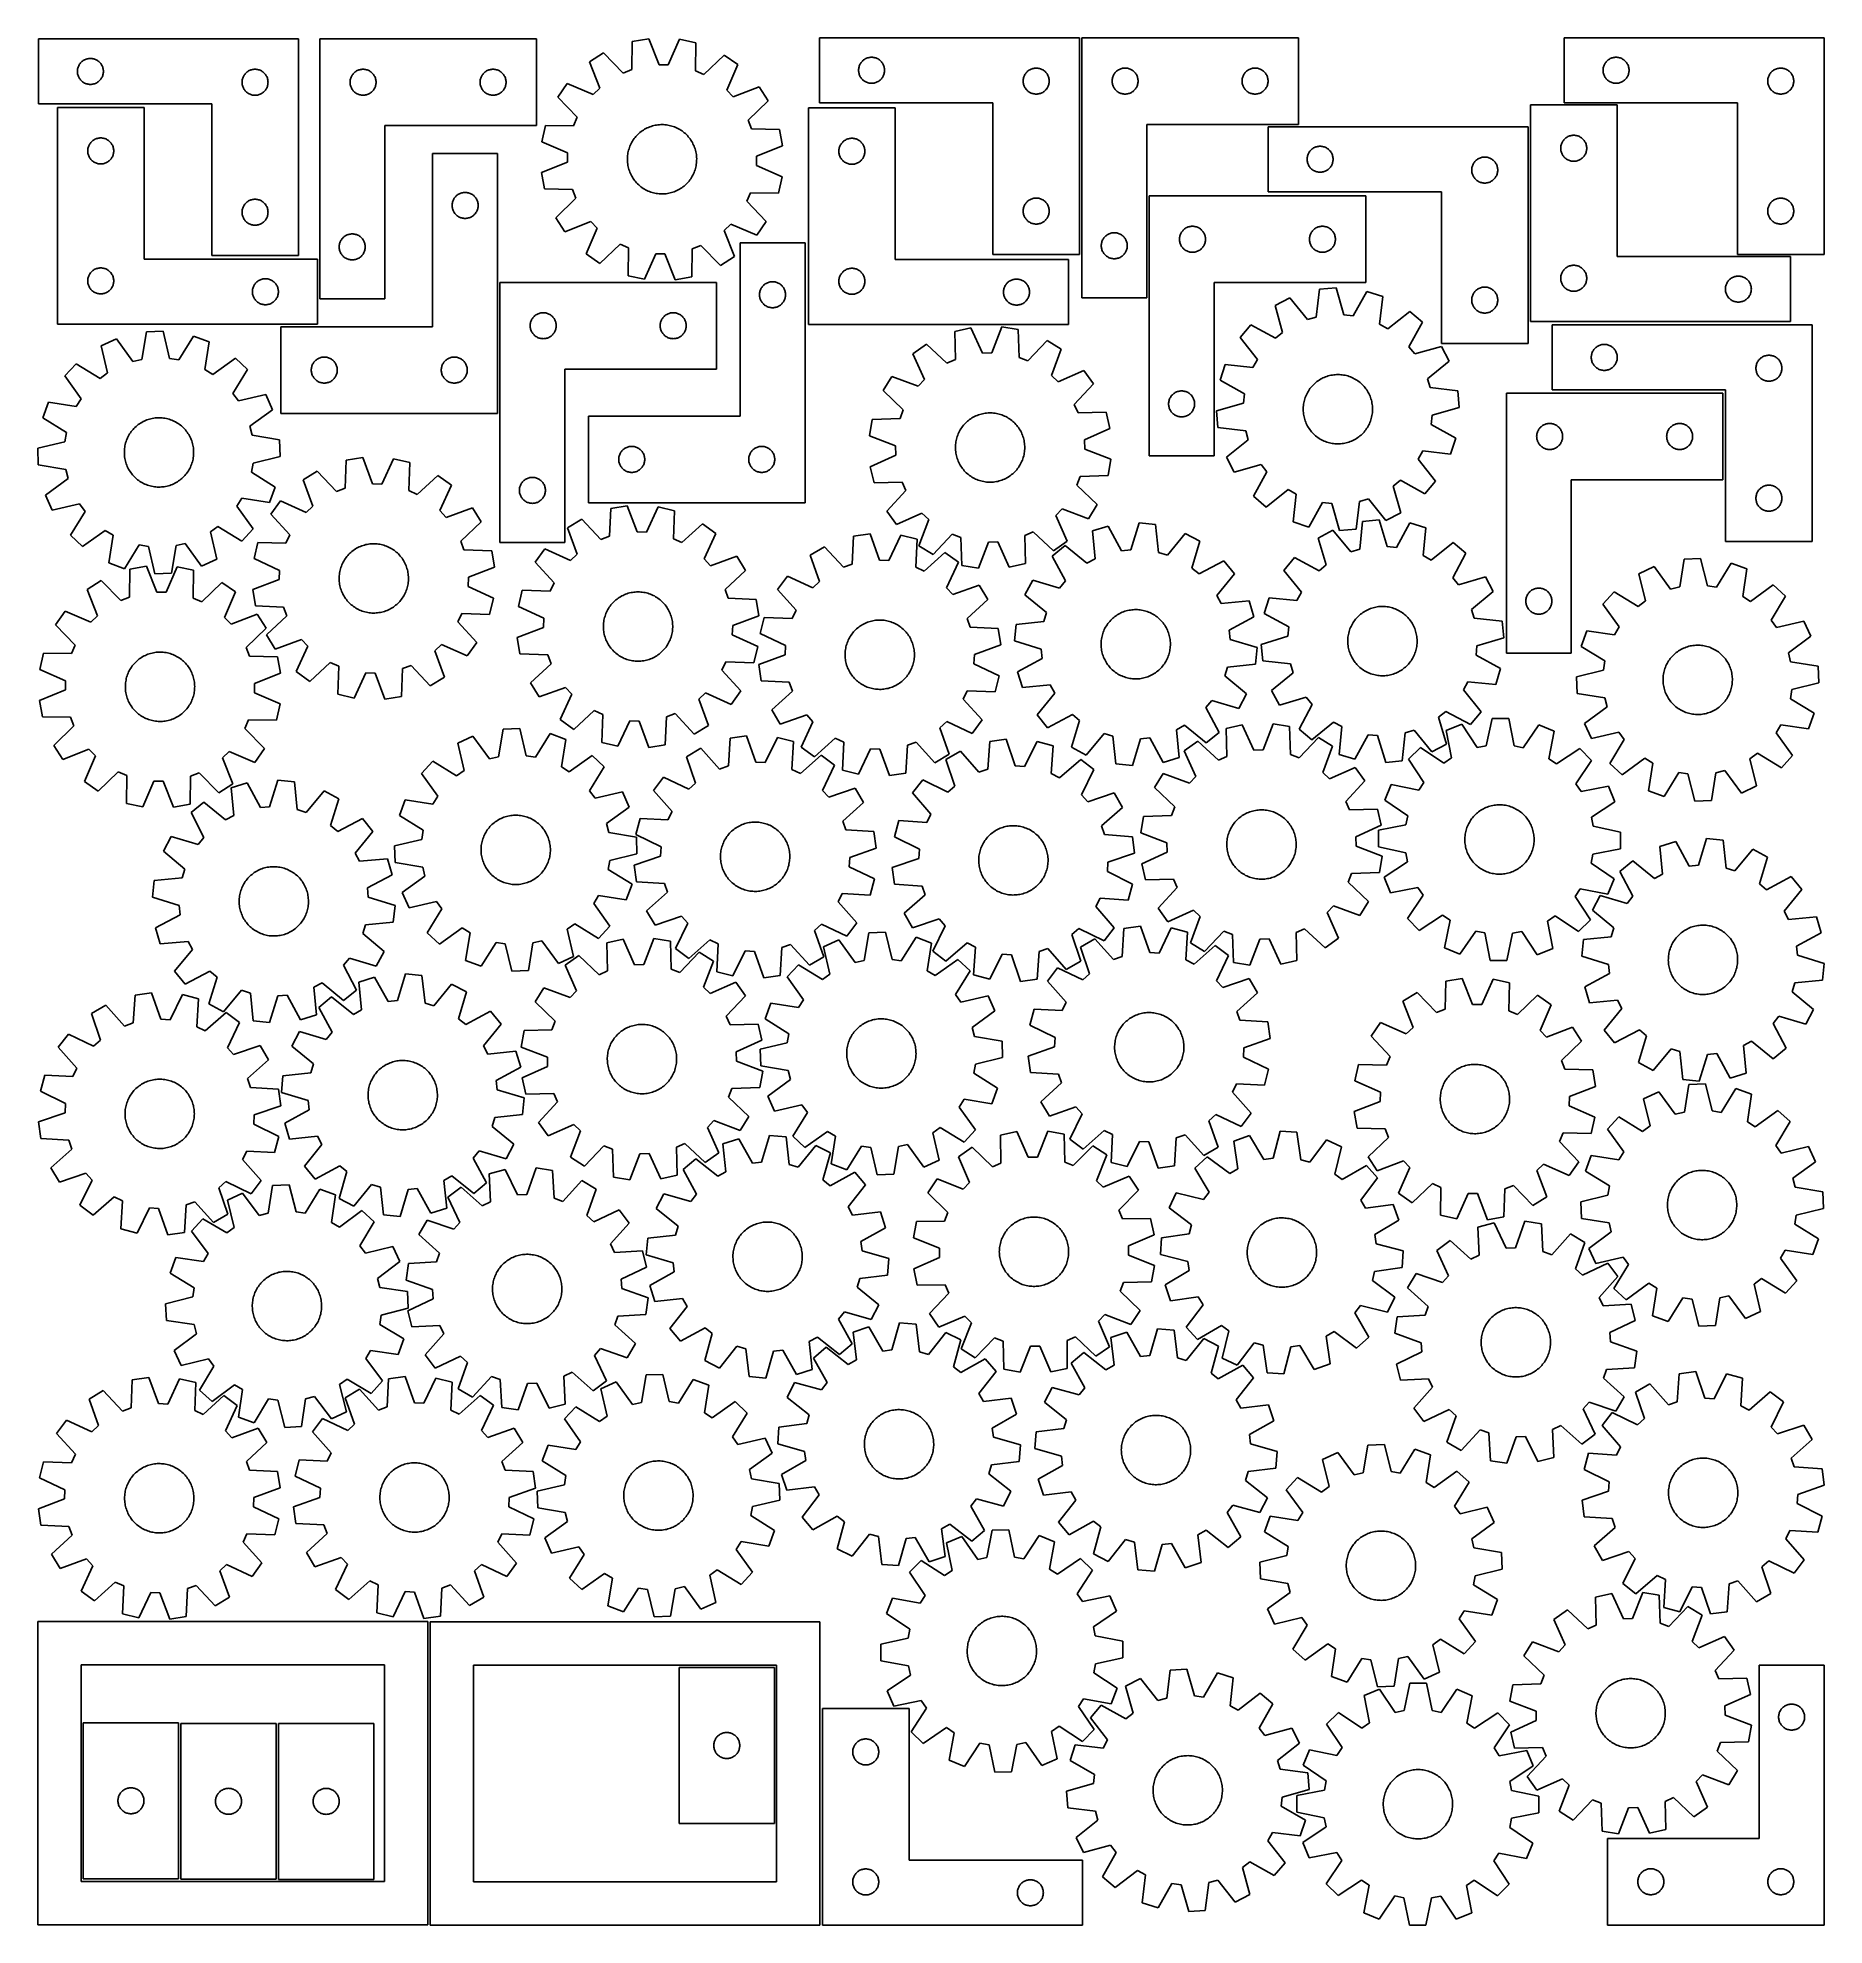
# Model space of a CAD drawing. Header units: millimetres. Extents: x 7 to 1243, y 7 to 1313.
import ezdxf

# ---------------------------------------------------------------- set-up
doc = ezdxf.new("R2010")
doc.units = ezdxf.units.MM
doc.layers.add('CUT', color=7, linetype='CONTINUOUS', true_color=0x000000)

msp = doc.modelspace()

# ---------------------------------------------------------------- linework, layer by layer
at = {"layer": 'CUT'}
for p, q in [((186.955898, 1312.568394), (6.955898, 1312.568394)), ((6.955898, 1312.568394), (6.955898, 1267.568394)), ((186.955898, 1162.568394), (186.955898, 1312.568394)), ((201.750206, 1312.57156), (201.750206, 1132.57156)), ((351.750206, 1312.57156), (201.750206, 1312.57156)), ((351.750206, 1252.57156), (351.750206, 1312.57156)), ((418.182153, 1310.681355), (417.773081, 1291.309337)), ((429.534744, 1312.731755), (418.182153, 1310.681355)), ((436.694508, 1294.726751), (429.534744, 1312.731755)), ((450.914617, 1312.354039), (443.123333, 1294.613173)), ((462.187697, 1309.903913), (450.914617, 1312.354039)), ((461.91224, 1290.529535), (462.187697, 1309.903913)), ((727.849331, 1313.373082), (547.849331, 1313.373082)), ((547.849331, 1313.373082), (547.849331, 1268.373082)), ((727.849331, 1163.373082), (727.849331, 1313.373082)), ((729.388634, 1313.380398), (729.388634, 1133.380398)), ((879.388634, 1313.380398), (729.388634, 1313.380398)), ((879.388634, 1253.380398), (879.388634, 1313.380398)), ((1243.345165, 1313.362828), (1063.345165, 1313.362828)), ((1063.345165, 1313.362828), (1063.345165, 1268.362828)), ((1243.345165, 1163.362828), (1243.345165, 1313.362828)), ((34.640982, 1293.512545), (34.884043, 1294.048992)), ((34.884043, 1294.048992), (35.161669, 1294.568394)), ((35.161669, 1294.568394), (35.472672, 1295.068526)), ((35.472672, 1295.068526), (35.815718, 1295.547247)), ((35.815718, 1295.547247), (36.18934, 1296.002507)), ((36.18934, 1296.002507), (36.591937, 1296.432355)), ((36.591937, 1296.432355), (37.021786, 1296.834953)), ((37.021786, 1296.834953), (37.477045, 1297.208574)), ((37.477045, 1297.208574), (37.955766, 1297.551621)), ((37.955766, 1297.551621), (38.455898, 1297.862623)), ((38.455898, 1297.862623), (38.9753, 1298.140249)), ((38.9753, 1298.140249), (39.511747, 1298.38331)), ((39.511747, 1298.38331), (40.062943, 1298.590765)), ((40.062943, 1298.590765), (40.626527, 1298.761727)), ((40.626527, 1298.761727), (41.200085, 1298.895462)), ((41.200085, 1298.895462), (41.781162, 1298.991398)), ((41.781162, 1298.991398), (42.36727, 1299.049125)), ((42.36727, 1299.049125), (42.955898, 1299.068394)), ((42.955898, 1299.068394), (43.544526, 1299.049125)), ((43.544526, 1299.049125), (44.130634, 1298.991398)), ((44.130634, 1298.991398), (44.711711, 1298.895462)), ((44.711711, 1298.895462), (45.285269, 1298.761727)), ((45.285269, 1298.761727), (45.848853, 1298.590765)), ((45.848853, 1298.590765), (46.400049, 1298.38331)), ((46.400049, 1298.38331), (46.936496, 1298.140249)), ((46.936496, 1298.140249), (47.455898, 1297.862623)), ((47.455898, 1297.862623), (47.95603, 1297.551621)), ((47.95603, 1297.551621), (48.434751, 1297.208574)), ((48.434751, 1297.208574), (48.89001, 1296.834953)), ((48.89001, 1296.834953), (49.319859, 1296.432355)), ((49.319859, 1296.432355), (49.722456, 1296.002507)), ((49.722456, 1296.002507), (50.096078, 1295.547247)), ((50.096078, 1295.547247), (50.439125, 1295.068526)), ((50.439125, 1295.068526), (50.750127, 1294.568394)), ((50.750127, 1294.568394), (51.027753, 1294.048992)), ((51.027753, 1294.048992), (51.270814, 1293.512545)), ((398.285181, 1302.848597), (388.581408, 1296.609825)), ((388.581408, 1296.609825), (395.616826, 1278.55587)), ((411.790157, 1288.954064), (398.285181, 1302.848597)), ((443.123333, 1294.613173), (436.694508, 1294.726751)), ((481.795578, 1301.373226), (467.808235, 1287.964398)), ((491.272924, 1294.795583), (481.795578, 1301.373226)), ((483.604181, 1277.001405), (491.272924, 1294.795583)), ((575.32696, 1293.766037), (575.534415, 1294.317233)), ((575.534415, 1294.317233), (575.777476, 1294.85368)), ((575.777476, 1294.85368), (576.055102, 1295.373082)), ((576.055102, 1295.373082), (576.366104, 1295.873214)), ((576.366104, 1295.873214), (576.709151, 1296.351935)), ((576.709151, 1296.351935), (577.082772, 1296.807194)), ((577.082772, 1296.807194), (577.48537, 1297.237043)), ((577.48537, 1297.237043), (577.915218, 1297.63964)), ((577.915218, 1297.63964), (578.370478, 1298.013262)), ((578.370478, 1298.013262), (578.849199, 1298.356308)), ((578.849199, 1298.356308), (579.349331, 1298.66731)), ((579.349331, 1298.66731), (579.868732, 1298.944936)), ((579.868732, 1298.944936), (580.40518, 1299.187998)), ((580.40518, 1299.187998), (580.956376, 1299.395453)), ((580.956376, 1299.395453), (581.519959, 1299.566414)), ((581.519959, 1299.566414), (582.093518, 1299.700149)), ((582.093518, 1299.700149), (582.674595, 1299.796086)), ((582.674595, 1299.796086), (583.260703, 1299.853812)), ((583.260703, 1299.853812), (583.849331, 1299.873082)), ((583.849331, 1299.873082), (584.437959, 1299.853812)), ((584.437959, 1299.853812), (585.024066, 1299.796086)), ((585.024066, 1299.796086), (585.605144, 1299.700149)), ((585.605144, 1299.700149), (586.178702, 1299.566414)), ((586.178702, 1299.566414), (586.742286, 1299.395453)), ((586.742286, 1299.395453), (587.293482, 1299.187998)), ((587.293482, 1299.187998), (587.829929, 1298.944936)), ((587.829929, 1298.944936), (588.349331, 1298.66731)), ((588.349331, 1298.66731), (588.849463, 1298.356308)), ((588.849463, 1298.356308), (589.328184, 1298.013262)), ((589.328184, 1298.013262), (589.783443, 1297.63964)), ((589.783443, 1297.63964), (590.213292, 1297.237043)), ((590.213292, 1297.237043), (590.615889, 1296.807194)), ((590.615889, 1296.807194), (590.989511, 1296.351935)), ((590.989511, 1296.351935), (591.332557, 1295.873214)), ((591.332557, 1295.873214), (591.643559, 1295.373082)), ((591.643559, 1295.373082), (591.921185, 1294.85368)), ((591.921185, 1294.85368), (592.164246, 1294.317233)), ((592.164246, 1294.317233), (592.371702, 1293.766037)), ((1090.822794, 1293.755783), (1091.030249, 1294.306979)), ((1091.030249, 1294.306979), (1091.27331, 1294.843426)), ((1091.27331, 1294.843426), (1091.550936, 1295.362828)), ((1091.550936, 1295.362828), (1091.861939, 1295.86296)), ((1091.861939, 1295.86296), (1092.204985, 1296.341681)), ((1092.204985, 1296.341681), (1092.578607, 1296.79694)), ((1092.578607, 1296.79694), (1092.981204, 1297.226789)), ((1092.981204, 1297.226789), (1093.411053, 1297.629386)), ((1093.411053, 1297.629386), (1093.866312, 1298.003008)), ((1093.866312, 1298.003008), (1094.345033, 1298.346054)), ((1094.345033, 1298.346054), (1094.845165, 1298.657057)), ((1094.845165, 1298.657057), (1095.364567, 1298.934683)), ((1095.364567, 1298.934683), (1095.901014, 1299.177744)), ((1095.901014, 1299.177744), (1096.45221, 1299.385199)), ((1096.45221, 1299.385199), (1097.015794, 1299.55616)), ((1097.015794, 1299.55616), (1097.589352, 1299.689895)), ((1097.589352, 1299.689895), (1098.170429, 1299.785832)), ((1098.170429, 1299.785832), (1098.756537, 1299.843558)), ((1098.756537, 1299.843558), (1099.345165, 1299.862828)), ((1099.345165, 1299.862828), (1099.933793, 1299.843558)), ((1099.933793, 1299.843558), (1100.519901, 1299.785832)), ((1100.519901, 1299.785832), (1101.100978, 1299.689895)), ((1101.100978, 1299.689895), (1101.674536, 1299.55616)), ((1101.674536, 1299.55616), (1102.23812, 1299.385199)), ((1102.23812, 1299.385199), (1102.789316, 1299.177744)), ((1102.789316, 1299.177744), (1103.325763, 1298.934683)), ((1103.325763, 1298.934683), (1103.845165, 1298.657057)), ((1103.845165, 1298.657057), (1104.345297, 1298.346054)), ((1104.345297, 1298.346054), (1104.824018, 1298.003008)), ((1104.824018, 1298.003008), (1105.279277, 1297.629386)), ((1105.279277, 1297.629386), (1105.709126, 1297.226789)), ((1105.709126, 1297.226789), (1106.111723, 1296.79694)), ((1106.111723, 1296.79694), (1106.485345, 1296.341681)), ((1106.485345, 1296.341681), (1106.828392, 1295.86296)), ((1106.828392, 1295.86296), (1107.139394, 1295.362828)), ((1107.139394, 1295.362828), (1107.41702, 1294.843426)), ((1107.41702, 1294.843426), (1107.660081, 1294.306979)), ((1107.660081, 1294.306979), (1107.867536, 1293.755783)), ((33.955898, 1290.068394), (33.975168, 1290.657022)), ((33.975168, 1289.479766), (33.955898, 1290.068394)), ((33.975168, 1290.657022), (34.032894, 1291.24313)), ((34.032894, 1288.893659), (33.975168, 1289.479766)), ((34.032894, 1291.24313), (34.128831, 1291.824207)), ((34.128831, 1288.312581), (34.032894, 1288.893659)), ((34.128831, 1291.824207), (34.262566, 1292.397766)), ((34.262566, 1287.739023), (34.128831, 1288.312581)), ((34.262566, 1292.397766), (34.433527, 1292.961349)), ((34.433527, 1287.175439), (34.262566, 1287.739023)), ((34.433527, 1292.961349), (34.640982, 1293.512545)), ((34.640982, 1286.624243), (34.433527, 1287.175439)), ((34.884043, 1286.087796), (34.640982, 1286.624243)), ((35.161669, 1285.568394), (34.884043, 1286.087796)), ((35.472672, 1285.068262), (35.161669, 1285.568394)), ((35.815718, 1284.589541), (35.472672, 1285.068262)), ((36.18934, 1284.134282), (35.815718, 1284.589541)), ((36.591937, 1283.704433), (36.18934, 1284.134282)), ((37.021786, 1283.301836), (36.591937, 1283.704433)), ((37.477045, 1282.928214), (37.021786, 1283.301836)), ((37.955766, 1282.585168), (37.477045, 1282.928214)), ((38.455898, 1282.274166), (37.955766, 1282.585168)), ((38.9753, 1281.99654), (38.455898, 1282.274166)), ((39.511747, 1281.753478), (38.9753, 1281.99654)), ((40.062943, 1281.546023), (39.511747, 1281.753478)), ((40.626527, 1281.375062), (40.062943, 1281.546023)), ((41.200085, 1281.241327), (40.626527, 1281.375062)), ((41.781162, 1281.145391), (41.200085, 1281.241327)), ((42.36727, 1281.087664), (41.781162, 1281.145391)), ((42.955898, 1281.068394), (42.36727, 1281.087664)), ((43.544526, 1281.087664), (42.955898, 1281.068394)), ((44.130634, 1281.145391), (43.544526, 1281.087664)), ((44.711711, 1281.241327), (44.130634, 1281.145391)), ((45.285269, 1281.375062), (44.711711, 1281.241327)), ((45.848853, 1281.546023), (45.285269, 1281.375062)), ((46.400049, 1281.753478), (45.848853, 1281.546023)), ((46.936496, 1281.99654), (46.400049, 1281.753478)), ((47.455898, 1282.274166), (46.936496, 1281.99654)), ((47.95603, 1282.585168), (47.455898, 1282.274166)), ((48.434751, 1282.928214), (47.95603, 1282.585168)), ((48.89001, 1283.301836), (48.434751, 1282.928214)), ((49.319859, 1283.704433), (48.89001, 1283.301836)), ((49.722456, 1284.134282), (49.319859, 1283.704433)), ((50.096078, 1284.589541), (49.722456, 1284.134282)), ((50.439125, 1285.068262), (50.096078, 1284.589541)), ((50.750127, 1285.568394), (50.439125, 1285.068262)), ((51.027753, 1286.087796), (50.750127, 1285.568394)), ((51.270814, 1286.624243), (51.027753, 1286.087796)), ((51.270814, 1293.512545), (51.478269, 1292.961349)), ((51.478269, 1287.175439), (51.270814, 1286.624243)), ((51.478269, 1292.961349), (51.649231, 1292.397766)), ((51.649231, 1287.739023), (51.478269, 1287.175439)), ((51.649231, 1292.397766), (51.782966, 1291.824207)), ((51.782966, 1288.312581), (51.649231, 1287.739023)), ((51.782966, 1291.824207), (51.878902, 1291.24313)), ((51.878902, 1288.893659), (51.782966, 1288.312581)), ((51.878902, 1291.24313), (51.936628, 1290.657022)), ((51.936628, 1289.479766), (51.878902, 1288.893659)), ((51.936628, 1290.657022), (51.955898, 1290.068394)), ((51.955898, 1290.068394), (51.936628, 1289.479766)), ((147.955898, 1282.568394), (147.975168, 1283.157022)), ((147.975168, 1281.979766), (147.955898, 1282.568394)), ((147.975168, 1283.157022), (148.032894, 1283.74313)), ((148.032894, 1281.393659), (147.975168, 1281.979766)), ((148.032894, 1283.74313), (148.128831, 1284.324207)), ((148.128831, 1280.812581), (148.032894, 1281.393659)), ((148.128831, 1284.324207), (148.262566, 1284.897766)), ((148.262566, 1280.239023), (148.128831, 1280.812581)), ((148.262566, 1284.897766), (148.433527, 1285.461349)), ((148.433527, 1285.461349), (148.640982, 1286.012545)), ((148.640982, 1286.012545), (148.884043, 1286.548992)), ((148.884043, 1286.548992), (149.161669, 1287.068394)), ((149.161669, 1287.068394), (149.472672, 1287.568526)), ((149.472672, 1287.568526), (149.815718, 1288.047247)), ((149.815718, 1288.047247), (150.18934, 1288.502507)), ((150.18934, 1288.502507), (150.591937, 1288.932355)), ((150.591937, 1288.932355), (151.021786, 1289.334953)), ((151.021786, 1289.334953), (151.477045, 1289.708574)), ((151.477045, 1289.708574), (151.955766, 1290.051621)), ((151.955766, 1290.051621), (152.455898, 1290.362623)), ((152.455898, 1290.362623), (152.9753, 1290.640249)), ((152.9753, 1290.640249), (153.511747, 1290.88331)), ((153.511747, 1290.88331), (154.062943, 1291.090765)), ((154.062943, 1291.090765), (154.626527, 1291.261727)), ((154.626527, 1291.261727), (155.200085, 1291.395462)), ((155.200085, 1291.395462), (155.781162, 1291.491398)), ((155.781162, 1291.491398), (156.36727, 1291.549125)), ((156.36727, 1291.549125), (156.955898, 1291.568394)), ((156.955898, 1291.568394), (157.544526, 1291.549125)), ((157.544526, 1291.549125), (158.130634, 1291.491398)), ((158.130634, 1291.491398), (158.711711, 1291.395462)), ((158.711711, 1291.395462), (159.285269, 1291.261727)), ((159.285269, 1291.261727), (159.848853, 1291.090765)), ((159.848853, 1291.090765), (160.400049, 1290.88331)), ((160.400049, 1290.88331), (160.936496, 1290.640249)), ((160.936496, 1290.640249), (161.455898, 1290.362623)), ((161.455898, 1290.362623), (161.95603, 1290.051621)), ((161.95603, 1290.051621), (162.434751, 1289.708574)), ((162.434751, 1289.708574), (162.89001, 1289.334953)), ((162.89001, 1289.334953), (163.319859, 1288.932355)), ((163.319859, 1288.932355), (163.722456, 1288.502507)), ((163.722456, 1288.502507), (164.096078, 1288.047247)), ((164.096078, 1288.047247), (164.439125, 1287.568526)), ((164.439125, 1287.568526), (164.750127, 1287.068394)), ((164.750127, 1287.068394), (165.027753, 1286.548992)), ((165.027753, 1286.548992), (165.270814, 1286.012545)), ((165.270814, 1286.012545), (165.478269, 1285.461349)), ((165.478269, 1285.461349), (165.649231, 1284.897766)), ((165.649231, 1284.897766), (165.782966, 1284.324207)), ((165.782966, 1280.812581), (165.649231, 1280.239023)), ((165.782966, 1284.324207), (165.878902, 1283.74313)), ((165.878902, 1281.393659), (165.782966, 1280.812581)), ((165.878902, 1283.74313), (165.936628, 1283.157022)), ((165.936628, 1281.979766), (165.878902, 1281.393659)), ((165.936628, 1283.157022), (165.955898, 1282.568394)), ((165.955898, 1282.568394), (165.936628, 1281.979766)), ((222.750206, 1282.57156), (222.769476, 1283.160189)), ((222.769476, 1281.982932), (222.750206, 1282.57156)), ((222.769476, 1283.160189), (222.827203, 1283.746296)), ((222.827203, 1281.396825), (222.769476, 1281.982932)), ((222.827203, 1283.746296), (222.923139, 1284.327373)), ((222.923139, 1280.815748), (222.827203, 1281.396825)), ((222.923139, 1284.327373), (223.056874, 1284.900932)), ((223.056874, 1280.242189), (222.923139, 1280.815748)), ((223.056874, 1284.900932), (223.227835, 1285.464516)), ((223.227835, 1285.464516), (223.435291, 1286.015711)), ((223.435291, 1286.015711), (223.678352, 1286.552159)), ((223.678352, 1286.552159), (223.955978, 1287.07156)), ((223.955978, 1287.07156), (224.26698, 1287.571693)), ((224.26698, 1287.571693), (224.610026, 1288.050413)), ((224.610026, 1288.050413), (224.983648, 1288.505673)), ((224.983648, 1288.505673), (225.386245, 1288.935522)), ((225.386245, 1288.935522), (225.816094, 1289.338119)), ((225.816094, 1289.338119), (226.271354, 1289.711741)), ((226.271354, 1289.711741), (226.750074, 1290.054787)), ((226.750074, 1290.054787), (227.250206, 1290.365789)), ((227.250206, 1290.365789), (227.769608, 1290.643415)), ((227.769608, 1290.643415), (228.306056, 1290.886476)), ((228.306056, 1290.886476), (228.857251, 1291.093932)), ((228.857251, 1291.093932), (229.420835, 1291.264893)), ((229.420835, 1291.264893), (229.994394, 1291.398628)), ((229.994394, 1291.398628), (230.575471, 1291.494564)), ((230.575471, 1291.494564), (231.161578, 1291.552291)), ((231.161578, 1291.552291), (231.750206, 1291.57156)), ((231.750206, 1291.57156), (232.338835, 1291.552291)), ((232.338835, 1291.552291), (232.924942, 1291.494564)), ((232.924942, 1291.494564), (233.506019, 1291.398628)), ((233.506019, 1291.398628), (234.079578, 1291.264893)), ((234.079578, 1291.264893), (234.643162, 1291.093932)), ((234.643162, 1291.093932), (235.194357, 1290.886476)), ((235.194357, 1290.886476), (235.730805, 1290.643415)), ((235.730805, 1290.643415), (236.250206, 1290.365789)), ((236.250206, 1290.365789), (236.750339, 1290.054787)), ((236.750339, 1290.054787), (237.229059, 1289.711741)), ((237.229059, 1289.711741), (237.684319, 1289.338119)), ((237.684319, 1289.338119), (238.114167, 1288.935522)), ((238.114167, 1288.935522), (238.516765, 1288.505673)), ((238.516765, 1288.505673), (238.890387, 1288.050413)), ((238.890387, 1288.050413), (239.233433, 1287.571693)), ((239.233433, 1287.571693), (239.544435, 1287.07156)), ((239.544435, 1287.07156), (239.822061, 1286.552159)), ((239.822061, 1286.552159), (240.065122, 1286.015711)), ((240.065122, 1286.015711), (240.272578, 1285.464516)), ((240.272578, 1285.464516), (240.443539, 1284.900932)), ((240.443539, 1284.900932), (240.577274, 1284.327373)), ((240.577274, 1280.815748), (240.443539, 1280.242189)), ((240.577274, 1284.327373), (240.67321, 1283.746296)), ((240.67321, 1281.396825), (240.577274, 1280.815748)), ((240.67321, 1283.746296), (240.730937, 1283.160189)), ((240.730937, 1281.982932), (240.67321, 1281.396825)), ((240.730937, 1283.160189), (240.750206, 1282.57156)), ((240.750206, 1282.57156), (240.730937, 1281.982932)), ((312.750206, 1282.57156), (312.769476, 1283.160189)), ((312.769476, 1281.982932), (312.750206, 1282.57156)), ((312.769476, 1283.160189), (312.827203, 1283.746296)), ((312.827203, 1281.396825), (312.769476, 1281.982932)), ((312.827203, 1283.746296), (312.923139, 1284.327373)), ((312.923139, 1280.815748), (312.827203, 1281.396825)), ((312.923139, 1284.327373), (313.056874, 1284.900932)), ((313.056874, 1280.242189), (312.923139, 1280.815748)), ((313.056874, 1284.900932), (313.227835, 1285.464516)), ((313.227835, 1285.464516), (313.435291, 1286.015711)), ((313.435291, 1286.015711), (313.678352, 1286.552159)), ((313.678352, 1286.552159), (313.955978, 1287.07156)), ((313.955978, 1287.07156), (314.26698, 1287.571693)), ((314.26698, 1287.571693), (314.610026, 1288.050413)), ((314.610026, 1288.050413), (314.983648, 1288.505673)), ((314.983648, 1288.505673), (315.386245, 1288.935522)), ((315.386245, 1288.935522), (315.816094, 1289.338119)), ((315.816094, 1289.338119), (316.271354, 1289.711741)), ((316.271354, 1289.711741), (316.750074, 1290.054787)), ((316.750074, 1290.054787), (317.250206, 1290.365789)), ((317.250206, 1290.365789), (317.769608, 1290.643415)), ((317.769608, 1290.643415), (318.306056, 1290.886476)), ((318.306056, 1290.886476), (318.857251, 1291.093932)), ((318.857251, 1291.093932), (319.420835, 1291.264893)), ((319.420835, 1291.264893), (319.994394, 1291.398628)), ((319.994394, 1291.398628), (320.575471, 1291.494564)), ((320.575471, 1291.494564), (321.161578, 1291.552291)), ((321.161578, 1291.552291), (321.750206, 1291.57156)), ((321.750206, 1291.57156), (322.338835, 1291.552291)), ((322.338835, 1291.552291), (322.924942, 1291.494564)), ((322.924942, 1291.494564), (323.506019, 1291.398628)), ((323.506019, 1291.398628), (324.079578, 1291.264893)), ((324.079578, 1291.264893), (324.643162, 1291.093932)), ((324.643162, 1291.093932), (325.194357, 1290.886476)), ((325.194357, 1290.886476), (325.730805, 1290.643415)), ((325.730805, 1290.643415), (326.250206, 1290.365789)), ((326.250206, 1290.365789), (326.750339, 1290.054787)), ((326.750339, 1290.054787), (327.229059, 1289.711741)), ((327.229059, 1289.711741), (327.684319, 1289.338119)), ((327.684319, 1289.338119), (328.114167, 1288.935522)), ((328.114167, 1288.935522), (328.516765, 1288.505673)), ((328.516765, 1288.505673), (328.890387, 1288.050413)), ((328.890387, 1288.050413), (329.233433, 1287.571693)), ((329.233433, 1287.571693), (329.544435, 1287.07156)), ((329.544435, 1287.07156), (329.822061, 1286.552159)), ((329.822061, 1286.552159), (330.065122, 1286.015711)), ((330.065122, 1286.015711), (330.272578, 1285.464516)), ((330.272578, 1285.464516), (330.443539, 1284.900932)), ((330.443539, 1284.900932), (330.577274, 1284.327373)), ((330.577274, 1280.815748), (330.443539, 1280.242189)), ((330.577274, 1284.327373), (330.67321, 1283.746296)), ((330.67321, 1281.396825), (330.577274, 1280.815748)), ((330.67321, 1283.746296), (330.730937, 1283.160189)), ((330.730937, 1281.982932), (330.67321, 1281.396825)), ((330.730937, 1283.160189), (330.750206, 1282.57156)), ((330.750206, 1282.57156), (330.730937, 1281.982932)), ((373.19647, 1281.759059), (366.618828, 1272.281712)), ((390.990649, 1274.090315), (373.19647, 1281.759059)), ((417.773081, 1291.309337), (411.790157, 1288.954064)), ((467.808235, 1287.964398), (461.91224, 1290.529535)), ((574.849331, 1290.873082), (574.8686, 1291.46171)), ((574.8686, 1290.284454), (574.849331, 1290.873082)), ((574.8686, 1291.46171), (574.926327, 1292.047818)), ((574.926327, 1289.698346), (574.8686, 1290.284454)), ((574.926327, 1292.047818), (575.022263, 1292.628895)), ((575.022263, 1289.117269), (574.926327, 1289.698346)), ((575.022263, 1292.628895), (575.155998, 1293.202453)), ((575.155998, 1288.54371), (575.022263, 1289.117269)), ((575.155998, 1293.202453), (575.32696, 1293.766037)), ((575.32696, 1287.980127), (575.155998, 1288.54371)), ((575.534415, 1287.428931), (575.32696, 1287.980127)), ((575.777476, 1286.892484), (575.534415, 1287.428931)), ((576.055102, 1286.373082), (575.777476, 1286.892484)), ((576.366104, 1285.87295), (576.055102, 1286.373082)), ((576.709151, 1285.394229), (576.366104, 1285.87295)), ((577.082772, 1284.938969), (576.709151, 1285.394229)), ((577.48537, 1284.509121), (577.082772, 1284.938969)), ((577.915218, 1284.106524), (577.48537, 1284.509121)), ((578.370478, 1283.732902), (577.915218, 1284.106524)), ((578.849199, 1283.389855), (578.370478, 1283.732902)), ((579.349331, 1283.078853), (578.849199, 1283.389855)), ((579.868732, 1282.801227), (579.349331, 1283.078853)), ((580.40518, 1282.558166), (579.868732, 1282.801227)), ((580.956376, 1282.350711), (580.40518, 1282.558166)), ((581.519959, 1282.179749), (580.956376, 1282.350711)), ((582.093518, 1282.046014), (581.519959, 1282.179749)), ((582.674595, 1281.950078), (582.093518, 1282.046014)), ((583.260703, 1281.892351), (582.674595, 1281.950078)), ((583.849331, 1281.873082), (583.260703, 1281.892351)), ((584.437959, 1281.892351), (583.849331, 1281.873082)), ((585.024066, 1281.950078), (584.437959, 1281.892351)), ((585.605144, 1282.046014), (585.024066, 1281.950078)), ((586.178702, 1282.179749), (585.605144, 1282.046014)), ((586.742286, 1282.350711), (586.178702, 1282.179749)), ((587.293482, 1282.558166), (586.742286, 1282.350711)), ((587.829929, 1282.801227), (587.293482, 1282.558166)), ((588.349331, 1283.078853), (587.829929, 1282.801227)), ((588.849463, 1283.389855), (588.349331, 1283.078853)), ((589.328184, 1283.732902), (588.849463, 1283.389855)), ((589.783443, 1284.106524), (589.328184, 1283.732902)), ((590.213292, 1284.509121), (589.783443, 1284.106524)), ((590.615889, 1284.938969), (590.213292, 1284.509121)), ((590.989511, 1285.394229), (590.615889, 1284.938969)), ((591.332557, 1285.87295), (590.989511, 1285.394229)), ((591.643559, 1286.373082), (591.332557, 1285.87295)), ((591.921185, 1286.892484), (591.643559, 1286.373082)), ((592.164246, 1287.428931), (591.921185, 1286.892484)), ((592.371702, 1287.980127), (592.164246, 1287.428931)), ((592.371702, 1293.766037), (592.542663, 1293.202453)), ((592.542663, 1288.54371), (592.371702, 1287.980127)), ((592.542663, 1293.202453), (592.676398, 1292.628895)), ((592.676398, 1289.117269), (592.542663, 1288.54371)), ((592.676398, 1292.628895), (592.772334, 1292.047818)), ((592.772334, 1289.698346), (592.676398, 1289.117269)), ((592.772334, 1292.047818), (592.830061, 1291.46171)), ((592.830061, 1290.284454), (592.772334, 1289.698346)), ((592.830061, 1291.46171), (592.849331, 1290.873082)), ((592.849331, 1290.873082), (592.830061, 1290.284454)), ((688.849331, 1283.373082), (688.8686, 1283.96171)), ((688.8686, 1282.784454), (688.849331, 1283.373082)), ((688.8686, 1283.96171), (688.926327, 1284.547818)), ((688.926327, 1282.198346), (688.8686, 1282.784454)), ((688.926327, 1284.547818), (689.022263, 1285.128895)), ((689.022263, 1281.617269), (688.926327, 1282.198346)), ((689.022263, 1285.128895), (689.155998, 1285.702453)), ((689.155998, 1281.04371), (689.022263, 1281.617269)), ((689.155998, 1285.702453), (689.32696, 1286.266037)), ((689.32696, 1280.480127), (689.155998, 1281.04371)), ((689.32696, 1286.266037), (689.534415, 1286.817233)), ((689.534415, 1286.817233), (689.777476, 1287.35368)), ((689.777476, 1287.35368), (690.055102, 1287.873082)), ((690.055102, 1287.873082), (690.366104, 1288.373214)), ((690.366104, 1288.373214), (690.709151, 1288.851935)), ((690.709151, 1288.851935), (691.082772, 1289.307194)), ((691.082772, 1289.307194), (691.48537, 1289.737043)), ((691.48537, 1289.737043), (691.915218, 1290.13964)), ((691.915218, 1290.13964), (692.370478, 1290.513262)), ((692.370478, 1290.513262), (692.849199, 1290.856308)), ((692.849199, 1290.856308), (693.349331, 1291.16731)), ((693.349331, 1291.16731), (693.868732, 1291.444936)), ((693.868732, 1291.444936), (694.40518, 1291.687998)), ((694.40518, 1291.687998), (694.956376, 1291.895453)), ((694.956376, 1291.895453), (695.519959, 1292.066414)), ((695.519959, 1292.066414), (696.093518, 1292.200149)), ((696.093518, 1292.200149), (696.674595, 1292.296086)), ((696.674595, 1292.296086), (697.260703, 1292.353812)), ((697.260703, 1292.353812), (697.849331, 1292.373082)), ((697.849331, 1292.373082), (698.437959, 1292.353812)), ((698.437959, 1292.353812), (699.024066, 1292.296086)), ((699.024066, 1292.296086), (699.605144, 1292.200149)), ((699.605144, 1292.200149), (700.178702, 1292.066414)), ((700.178702, 1292.066414), (700.742286, 1291.895453)), ((700.742286, 1291.895453), (701.293482, 1291.687998)), ((701.293482, 1291.687998), (701.829929, 1291.444936)), ((701.829929, 1291.444936), (702.349331, 1291.16731)), ((702.349331, 1291.16731), (702.849463, 1290.856308)), ((702.849463, 1290.856308), (703.328184, 1290.513262)), ((703.328184, 1290.513262), (703.783443, 1290.13964)), ((703.783443, 1290.13964), (704.213292, 1289.737043)), ((704.213292, 1289.737043), (704.615889, 1289.307194)), ((704.615889, 1289.307194), (704.989511, 1288.851935)), ((704.989511, 1288.851935), (705.332557, 1288.373214)), ((705.332557, 1288.373214), (705.643559, 1287.873082)), ((705.643559, 1287.873082), (705.921185, 1287.35368)), ((705.921185, 1287.35368), (706.164246, 1286.817233)), ((706.164246, 1286.817233), (706.371702, 1286.266037)), ((706.371702, 1286.266037), (706.542663, 1285.702453)), ((706.542663, 1281.04371), (706.371702, 1280.480127)), ((706.542663, 1285.702453), (706.676398, 1285.128895)), ((706.676398, 1281.617269), (706.542663, 1281.04371)), ((706.676398, 1285.128895), (706.772334, 1284.547818)), ((706.772334, 1282.198346), (706.676398, 1281.617269)), ((706.772334, 1284.547818), (706.830061, 1283.96171)), ((706.830061, 1282.784454), (706.772334, 1282.198346)), ((706.830061, 1283.96171), (706.849331, 1283.373082)), ((706.849331, 1283.373082), (706.830061, 1282.784454)), ((750.388634, 1283.380398), (750.407904, 1283.969027)), ((750.407904, 1282.79177), (750.388634, 1283.380398)), ((750.407904, 1283.969027), (750.46563, 1284.555134)), ((750.46563, 1282.205663), (750.407904, 1282.79177)), ((750.46563, 1284.555134), (750.561567, 1285.136211)), ((750.561567, 1281.624585), (750.46563, 1282.205663)), ((750.561567, 1285.136211), (750.695302, 1285.70977)), ((750.695302, 1281.051027), (750.561567, 1281.624585)), ((750.695302, 1285.70977), (750.866263, 1286.273354)), ((750.866263, 1280.487443), (750.695302, 1281.051027)), ((750.866263, 1286.273354), (751.073718, 1286.824549)), ((751.073718, 1286.824549), (751.31678, 1287.360997)), ((751.31678, 1287.360997), (751.594406, 1287.880398)), ((751.594406, 1287.880398), (751.905408, 1288.38053)), ((751.905408, 1288.38053), (752.248454, 1288.859251)), ((752.248454, 1288.859251), (752.622076, 1289.314511)), ((752.622076, 1289.314511), (753.024673, 1289.744359)), ((753.024673, 1289.744359), (753.454522, 1290.146957)), ((753.454522, 1290.146957), (753.909781, 1290.520578)), ((753.909781, 1290.520578), (754.388502, 1290.863625)), ((754.388502, 1290.863625), (754.888634, 1291.174627)), ((754.888634, 1291.174627), (755.408036, 1291.452253)), ((755.408036, 1291.452253), (755.944483, 1291.695314)), ((755.944483, 1291.695314), (756.495679, 1291.90277)), ((756.495679, 1291.90277), (757.059263, 1292.073731)), ((757.059263, 1292.073731), (757.632821, 1292.207466)), ((757.632821, 1292.207466), (758.213898, 1292.303402)), ((758.213898, 1292.303402), (758.800006, 1292.361129)), ((758.800006, 1292.361129), (759.388634, 1292.380398)), ((759.388634, 1292.380398), (759.977262, 1292.361129)), ((759.977262, 1292.361129), (760.56337, 1292.303402)), ((760.56337, 1292.303402), (761.144447, 1292.207466)), ((761.144447, 1292.207466), (761.718006, 1292.073731)), ((761.718006, 1292.073731), (762.281589, 1291.90277)), ((762.281589, 1291.90277), (762.832785, 1291.695314)), ((762.832785, 1291.695314), (763.369232, 1291.452253)), ((763.369232, 1291.452253), (763.888634, 1291.174627)), ((763.888634, 1291.174627), (764.388766, 1290.863625)), ((764.388766, 1290.863625), (764.867487, 1290.520578)), ((764.867487, 1290.520578), (765.322747, 1290.146957)), ((765.322747, 1290.146957), (765.752595, 1289.744359)), ((765.752595, 1289.744359), (766.155192, 1289.314511)), ((766.155192, 1289.314511), (766.528814, 1288.859251)), ((766.528814, 1288.859251), (766.871861, 1288.38053)), ((766.871861, 1288.38053), (767.182863, 1287.880398)), ((767.182863, 1287.880398), (767.460489, 1287.360997)), ((767.460489, 1287.360997), (767.70355, 1286.824549)), ((767.70355, 1286.824549), (767.911005, 1286.273354)), ((767.911005, 1286.273354), (768.081967, 1285.70977)), ((768.081967, 1281.051027), (767.911005, 1280.487443)), ((768.081967, 1285.70977), (768.215702, 1285.136211)), ((768.215702, 1281.624585), (768.081967, 1281.051027)), ((768.215702, 1285.136211), (768.311638, 1284.555134)), ((768.311638, 1282.205663), (768.215702, 1281.624585)), ((768.311638, 1284.555134), (768.369364, 1283.969027)), ((768.369364, 1282.79177), (768.311638, 1282.205663)), ((768.369364, 1283.969027), (768.388634, 1283.380398)), ((768.388634, 1283.380398), (768.369364, 1282.79177)), ((840.388634, 1283.380398), (840.407904, 1283.969027)), ((840.407904, 1282.79177), (840.388634, 1283.380398)), ((840.407904, 1283.969027), (840.46563, 1284.555134)), ((840.46563, 1282.205663), (840.407904, 1282.79177)), ((840.46563, 1284.555134), (840.561567, 1285.136211)), ((840.561567, 1281.624585), (840.46563, 1282.205663)), ((840.561567, 1285.136211), (840.695302, 1285.70977)), ((840.695302, 1281.051027), (840.561567, 1281.624585)), ((840.695302, 1285.70977), (840.866263, 1286.273354)), ((840.866263, 1280.487443), (840.695302, 1281.051027)), ((840.866263, 1286.273354), (841.073718, 1286.824549)), ((841.073718, 1286.824549), (841.31678, 1287.360997)), ((841.31678, 1287.360997), (841.594406, 1287.880398)), ((841.594406, 1287.880398), (841.905408, 1288.38053)), ((841.905408, 1288.38053), (842.248454, 1288.859251)), ((842.248454, 1288.859251), (842.622076, 1289.314511)), ((842.622076, 1289.314511), (843.024673, 1289.744359)), ((843.024673, 1289.744359), (843.454522, 1290.146957)), ((843.454522, 1290.146957), (843.909781, 1290.520578)), ((843.909781, 1290.520578), (844.388502, 1290.863625)), ((844.388502, 1290.863625), (844.888634, 1291.174627)), ((844.888634, 1291.174627), (845.408036, 1291.452253)), ((845.408036, 1291.452253), (845.944483, 1291.695314)), ((845.944483, 1291.695314), (846.495679, 1291.90277)), ((846.495679, 1291.90277), (847.059263, 1292.073731)), ((847.059263, 1292.073731), (847.632821, 1292.207466)), ((847.632821, 1292.207466), (848.213898, 1292.303402)), ((848.213898, 1292.303402), (848.800006, 1292.361129)), ((848.800006, 1292.361129), (849.388634, 1292.380398)), ((849.388634, 1292.380398), (849.977262, 1292.361129)), ((849.977262, 1292.361129), (850.56337, 1292.303402)), ((850.56337, 1292.303402), (851.144447, 1292.207466)), ((851.144447, 1292.207466), (851.718006, 1292.073731)), ((851.718006, 1292.073731), (852.281589, 1291.90277)), ((852.281589, 1291.90277), (852.832785, 1291.695314)), ((852.832785, 1291.695314), (853.369232, 1291.452253)), ((853.369232, 1291.452253), (853.888634, 1291.174627)), ((853.888634, 1291.174627), (854.388766, 1290.863625)), ((854.388766, 1290.863625), (854.867487, 1290.520578)), ((854.867487, 1290.520578), (855.322747, 1290.146957)), ((855.322747, 1290.146957), (855.752595, 1289.744359)), ((855.752595, 1289.744359), (856.155192, 1289.314511)), ((856.155192, 1289.314511), (856.528814, 1288.859251)), ((856.528814, 1288.859251), (856.871861, 1288.38053)), ((856.871861, 1288.38053), (857.182863, 1287.880398)), ((857.182863, 1287.880398), (857.460489, 1287.360997)), ((857.460489, 1287.360997), (857.70355, 1286.824549)), ((857.70355, 1286.824549), (857.911005, 1286.273354)), ((857.911005, 1286.273354), (858.081967, 1285.70977)), ((858.081967, 1281.051027), (857.911005, 1280.487443)), ((858.081967, 1285.70977), (858.215702, 1285.136211)), ((858.215702, 1281.624585), (858.081967, 1281.051027)), ((858.215702, 1285.136211), (858.311638, 1284.555134)), ((858.311638, 1282.205663), (858.215702, 1281.624585)), ((858.311638, 1284.555134), (858.369364, 1283.969027)), ((858.369364, 1282.79177), (858.311638, 1282.205663)), ((858.369364, 1283.969027), (858.388634, 1283.380398)), ((858.388634, 1283.380398), (858.369364, 1282.79177)), ((1090.345165, 1290.862828), (1090.364435, 1291.451456)), ((1090.364435, 1290.2742), (1090.345165, 1290.862828)), ((1090.364435, 1291.451456), (1090.422161, 1292.037564)), ((1090.422161, 1289.688092), (1090.364435, 1290.2742)), ((1090.422161, 1292.037564), (1090.518098, 1292.618641)), ((1090.518098, 1289.107015), (1090.422161, 1289.688092)), ((1090.518098, 1292.618641), (1090.651833, 1293.192199)), ((1090.651833, 1288.533456), (1090.518098, 1289.107015)), ((1090.651833, 1293.192199), (1090.822794, 1293.755783)), ((1090.822794, 1287.969873), (1090.651833, 1288.533456)), ((1091.030249, 1287.418677), (1090.822794, 1287.969873)), ((1091.27331, 1286.88223), (1091.030249, 1287.418677)), ((1091.550936, 1286.362828), (1091.27331, 1286.88223)), ((1091.861939, 1285.862696), (1091.550936, 1286.362828)), ((1092.204985, 1285.383975), (1091.861939, 1285.862696)), ((1092.578607, 1284.928716), (1092.204985, 1285.383975)), ((1092.981204, 1284.498867), (1092.578607, 1284.928716)), ((1093.411053, 1284.09627), (1092.981204, 1284.498867)), ((1093.866312, 1283.722648), (1093.411053, 1284.09627)), ((1094.345033, 1283.379601), (1093.866312, 1283.722648)), ((1094.845165, 1283.068599), (1094.345033, 1283.379601)), ((1095.364567, 1282.790973), (1094.845165, 1283.068599)), ((1095.901014, 1282.547912), (1095.364567, 1282.790973)), ((1096.45221, 1282.340457), (1095.901014, 1282.547912)), ((1097.015794, 1282.169495), (1096.45221, 1282.340457)), ((1097.589352, 1282.03576), (1097.015794, 1282.169495)), ((1098.170429, 1281.939824), (1097.589352, 1282.03576)), ((1098.756537, 1281.882098), (1098.170429, 1281.939824)), ((1099.345165, 1281.862828), (1098.756537, 1281.882098)), ((1099.933793, 1281.882098), (1099.345165, 1281.862828)), ((1100.519901, 1281.939824), (1099.933793, 1281.882098)), ((1101.100978, 1282.03576), (1100.519901, 1281.939824)), ((1101.674536, 1282.169495), (1101.100978, 1282.03576)), ((1102.23812, 1282.340457), (1101.674536, 1282.169495)), ((1102.789316, 1282.547912), (1102.23812, 1282.340457)), ((1103.325763, 1282.790973), (1102.789316, 1282.547912)), ((1103.845165, 1283.068599), (1103.325763, 1282.790973)), ((1104.345297, 1283.379601), (1103.845165, 1283.068599)), ((1104.824018, 1283.722648), (1104.345297, 1283.379601)), ((1105.279277, 1284.09627), (1104.824018, 1283.722648)), ((1105.709126, 1284.498867), (1105.279277, 1284.09627)), ((1106.111723, 1284.928716), (1105.709126, 1284.498867)), ((1106.485345, 1285.383975), (1106.111723, 1284.928716)), ((1106.828392, 1285.862696), (1106.485345, 1285.383975)), ((1107.139394, 1286.362828), (1106.828392, 1285.862696)), ((1107.41702, 1286.88223), (1107.139394, 1286.362828)), ((1107.660081, 1287.418677), (1107.41702, 1286.88223)), ((1107.867536, 1287.969873), (1107.660081, 1287.418677)), ((1107.867536, 1293.755783), (1108.038497, 1293.192199)), ((1108.038497, 1288.533456), (1107.867536, 1287.969873)), ((1108.038497, 1293.192199), (1108.172233, 1292.618641)), ((1108.172233, 1289.107015), (1108.038497, 1288.533456)), ((1108.172233, 1292.618641), (1108.268169, 1292.037564)), ((1108.268169, 1289.688092), (1108.172233, 1289.107015)), ((1108.268169, 1292.037564), (1108.325895, 1291.451456)), ((1108.325895, 1290.2742), (1108.268169, 1289.688092)), ((1108.325895, 1291.451456), (1108.345165, 1290.862828)), ((1108.345165, 1290.862828), (1108.325895, 1290.2742)), ((1204.345165, 1283.362828), (1204.364435, 1283.951456)), ((1204.364435, 1282.7742), (1204.345165, 1283.362828)), ((1204.364435, 1283.951456), (1204.422161, 1284.537564)), ((1204.422161, 1282.188092), (1204.364435, 1282.7742)), ((1204.422161, 1284.537564), (1204.518098, 1285.118641)), ((1204.518098, 1281.607015), (1204.422161, 1282.188092)), ((1204.518098, 1285.118641), (1204.651833, 1285.692199)), ((1204.651833, 1281.033456), (1204.518098, 1281.607015)), ((1204.651833, 1285.692199), (1204.822794, 1286.255783)), ((1204.822794, 1280.469873), (1204.651833, 1281.033456)), ((1204.822794, 1286.255783), (1205.030249, 1286.806979)), ((1205.030249, 1286.806979), (1205.27331, 1287.343426)), ((1205.27331, 1287.343426), (1205.550936, 1287.862828)), ((1205.550936, 1287.862828), (1205.861939, 1288.36296)), ((1205.861939, 1288.36296), (1206.204985, 1288.841681)), ((1206.204985, 1288.841681), (1206.578607, 1289.29694)), ((1206.578607, 1289.29694), (1206.981204, 1289.726789)), ((1206.981204, 1289.726789), (1207.411053, 1290.129386)), ((1207.411053, 1290.129386), (1207.866312, 1290.503008)), ((1207.866312, 1290.503008), (1208.345033, 1290.846054)), ((1208.345033, 1290.846054), (1208.845165, 1291.157057)), ((1208.845165, 1291.157057), (1209.364567, 1291.434683)), ((1209.364567, 1291.434683), (1209.901014, 1291.677744)), ((1209.901014, 1291.677744), (1210.45221, 1291.885199)), ((1210.45221, 1291.885199), (1211.015794, 1292.05616)), ((1211.015794, 1292.05616), (1211.589352, 1292.189895)), ((1211.589352, 1292.189895), (1212.170429, 1292.285832)), ((1212.170429, 1292.285832), (1212.756537, 1292.343558)), ((1212.756537, 1292.343558), (1213.345165, 1292.362828)), ((1213.345165, 1292.362828), (1213.933793, 1292.343558)), ((1213.933793, 1292.343558), (1214.519901, 1292.285832)), ((1214.519901, 1292.285832), (1215.100978, 1292.189895)), ((1215.100978, 1292.189895), (1215.674536, 1292.05616)), ((1215.674536, 1292.05616), (1216.23812, 1291.885199)), ((1216.23812, 1291.885199), (1216.789316, 1291.677744)), ((1216.789316, 1291.677744), (1217.325763, 1291.434683)), ((1217.325763, 1291.434683), (1217.845165, 1291.157057)), ((1217.845165, 1291.157057), (1218.345297, 1290.846054)), ((1218.345297, 1290.846054), (1218.824018, 1290.503008)), ((1218.824018, 1290.503008), (1219.279277, 1290.129386)), ((1219.279277, 1290.129386), (1219.709126, 1289.726789)), ((1219.709126, 1289.726789), (1220.111723, 1289.29694)), ((1220.111723, 1289.29694), (1220.485345, 1288.841681)), ((1220.485345, 1288.841681), (1220.828392, 1288.36296)), ((1220.828392, 1288.36296), (1221.139394, 1287.862828)), ((1221.139394, 1287.862828), (1221.41702, 1287.343426)), ((1221.41702, 1287.343426), (1221.660081, 1286.806979)), ((1221.660081, 1286.806979), (1221.867536, 1286.255783)), ((1221.867536, 1286.255783), (1222.038497, 1285.692199)), ((1222.038497, 1281.033456), (1221.867536, 1280.469873)), ((1222.038497, 1285.692199), (1222.172233, 1285.118641)), ((1222.172233, 1281.607015), (1222.038497, 1281.033456)), ((1222.172233, 1285.118641), (1222.268169, 1284.537564)), ((1222.268169, 1282.188092), (1222.172233, 1281.607015)), ((1222.268169, 1284.537564), (1222.325895, 1283.951456)), ((1222.325895, 1282.7742), (1222.268169, 1282.188092)), ((1222.325895, 1283.951456), (1222.345165, 1283.362828)), ((1222.345165, 1283.362828), (1222.325895, 1282.7742)), ((148.433527, 1279.675439), (148.262566, 1280.239023)), ((148.640982, 1279.124243), (148.433527, 1279.675439)), ((148.884043, 1278.587796), (148.640982, 1279.124243)), ((149.161669, 1278.068394), (148.884043, 1278.587796)), ((149.472672, 1277.568262), (149.161669, 1278.068394)), ((149.815718, 1277.089541), (149.472672, 1277.568262)), ((150.18934, 1276.634282), (149.815718, 1277.089541)), ((150.591937, 1276.204433), (150.18934, 1276.634282)), ((151.021786, 1275.801836), (150.591937, 1276.204433)), ((151.477045, 1275.428214), (151.021786, 1275.801836)), ((151.955766, 1275.085168), (151.477045, 1275.428214)), ((152.455898, 1274.774166), (151.955766, 1275.085168)), ((152.9753, 1274.49654), (152.455898, 1274.774166)), ((153.511747, 1274.253478), (152.9753, 1274.49654)), ((154.062943, 1274.046023), (153.511747, 1274.253478)), ((154.626527, 1273.875062), (154.062943, 1274.046023)), ((155.200085, 1273.741327), (154.626527, 1273.875062)), ((155.781162, 1273.645391), (155.200085, 1273.741327)), ((156.36727, 1273.587664), (155.781162, 1273.645391)), ((156.955898, 1273.568394), (156.36727, 1273.587664)), ((157.544526, 1273.587664), (156.955898, 1273.568394)), ((158.130634, 1273.645391), (157.544526, 1273.587664)), ((158.711711, 1273.741327), (158.130634, 1273.645391)), ((159.285269, 1273.875062), (158.711711, 1273.741327)), ((159.848853, 1274.046023), (159.285269, 1273.875062)), ((160.400049, 1274.253478), (159.848853, 1274.046023)), ((160.936496, 1274.49654), (160.400049, 1274.253478)), ((161.455898, 1274.774166), (160.936496, 1274.49654)), ((161.95603, 1275.085168), (161.455898, 1274.774166)), ((162.434751, 1275.428214), (161.95603, 1275.085168)), ((162.89001, 1275.801836), (162.434751, 1275.428214)), ((163.319859, 1276.204433), (162.89001, 1275.801836)), ((163.722456, 1276.634282), (163.319859, 1276.204433)), ((164.096078, 1277.089541), (163.722456, 1276.634282)), ((164.439125, 1277.568262), (164.096078, 1277.089541)), ((164.750127, 1278.068394), (164.439125, 1277.568262)), ((165.027753, 1278.587796), (164.750127, 1278.068394)), ((165.270814, 1279.124243), (165.027753, 1278.587796)), ((165.478269, 1279.675439), (165.270814, 1279.124243)), ((165.649231, 1280.239023), (165.478269, 1279.675439)), ((223.227835, 1279.678605), (223.056874, 1280.242189)), ((223.435291, 1279.12741), (223.227835, 1279.678605)), ((223.678352, 1278.590962), (223.435291, 1279.12741)), ((223.955978, 1278.07156), (223.678352, 1278.590962)), ((224.26698, 1277.571428), (223.955978, 1278.07156)), ((224.610026, 1277.092708), (224.26698, 1277.571428)), ((224.983648, 1276.637448), (224.610026, 1277.092708)), ((225.386245, 1276.207599), (224.983648, 1276.637448)), ((225.816094, 1275.805002), (225.386245, 1276.207599)), ((226.271354, 1275.43138), (225.816094, 1275.805002)), ((226.750074, 1275.088334), (226.271354, 1275.43138)), ((227.250206, 1274.777332), (226.750074, 1275.088334)), ((227.769608, 1274.499706), (227.250206, 1274.777332)), ((228.306056, 1274.256645), (227.769608, 1274.499706)), ((228.857251, 1274.049189), (228.306056, 1274.256645)), ((229.420835, 1273.878228), (228.857251, 1274.049189)), ((229.994394, 1273.744493), (229.420835, 1273.878228)), ((230.575471, 1273.648557), (229.994394, 1273.744493)), ((231.161578, 1273.59083), (230.575471, 1273.648557)), ((231.750206, 1273.57156), (231.161578, 1273.59083)), ((232.338835, 1273.59083), (231.750206, 1273.57156)), ((232.924942, 1273.648557), (232.338835, 1273.59083)), ((233.506019, 1273.744493), (232.924942, 1273.648557)), ((234.079578, 1273.878228), (233.506019, 1273.744493)), ((234.643162, 1274.049189), (234.079578, 1273.878228)), ((235.194357, 1274.256645), (234.643162, 1274.049189)), ((235.730805, 1274.499706), (235.194357, 1274.256645)), ((236.250206, 1274.777332), (235.730805, 1274.499706)), ((236.750339, 1275.088334), (236.250206, 1274.777332)), ((237.229059, 1275.43138), (236.750339, 1275.088334)), ((237.684319, 1275.805002), (237.229059, 1275.43138)), ((238.114167, 1276.207599), (237.684319, 1275.805002)), ((238.516765, 1276.637448), (238.114167, 1276.207599)), ((238.890387, 1277.092708), (238.516765, 1276.637448)), ((239.233433, 1277.571428), (238.890387, 1277.092708)), ((239.544435, 1278.07156), (239.233433, 1277.571428)), ((239.822061, 1278.590962), (239.544435, 1278.07156)), ((240.065122, 1279.12741), (239.822061, 1278.590962)), ((240.272578, 1279.678605), (240.065122, 1279.12741)), ((240.443539, 1280.242189), (240.272578, 1279.678605)), ((313.227835, 1279.678605), (313.056874, 1280.242189)), ((313.435291, 1279.12741), (313.227835, 1279.678605)), ((313.678352, 1278.590962), (313.435291, 1279.12741)), ((313.955978, 1278.07156), (313.678352, 1278.590962)), ((314.26698, 1277.571428), (313.955978, 1278.07156)), ((314.610026, 1277.092708), (314.26698, 1277.571428)), ((314.983648, 1276.637448), (314.610026, 1277.092708)), ((315.386245, 1276.207599), (314.983648, 1276.637448)), ((315.816094, 1275.805002), (315.386245, 1276.207599)), ((316.271354, 1275.43138), (315.816094, 1275.805002)), ((316.750074, 1275.088334), (316.271354, 1275.43138)), ((317.250206, 1274.777332), (316.750074, 1275.088334)), ((317.769608, 1274.499706), (317.250206, 1274.777332)), ((318.306056, 1274.256645), (317.769608, 1274.499706)), ((318.857251, 1274.049189), (318.306056, 1274.256645)), ((319.420835, 1273.878228), (318.857251, 1274.049189)), ((319.994394, 1273.744493), (319.420835, 1273.878228)), ((320.575471, 1273.648557), (319.994394, 1273.744493)), ((321.161578, 1273.59083), (320.575471, 1273.648557)), ((321.750206, 1273.57156), (321.161578, 1273.59083)), ((322.338835, 1273.59083), (321.750206, 1273.57156)), ((322.924942, 1273.648557), (322.338835, 1273.59083)), ((323.506019, 1273.744493), (322.924942, 1273.648557)), ((324.079578, 1273.878228), (323.506019, 1273.744493)), ((324.643162, 1274.049189), (324.079578, 1273.878228)), ((325.194357, 1274.256645), (324.643162, 1274.049189)), ((325.730805, 1274.499706), (325.194357, 1274.256645)), ((326.250206, 1274.777332), (325.730805, 1274.499706)), ((326.750339, 1275.088334), (326.250206, 1274.777332)), ((327.229059, 1275.43138), (326.750339, 1275.088334)), ((327.684319, 1275.805002), (327.229059, 1275.43138)), ((328.114167, 1276.207599), (327.684319, 1275.805002)), ((328.516765, 1276.637448), (328.114167, 1276.207599)), ((328.890387, 1277.092708), (328.516765, 1276.637448)), ((329.233433, 1277.571428), (328.890387, 1277.092708)), ((329.544435, 1278.07156), (329.233433, 1277.571428)), ((329.822061, 1278.590962), (329.544435, 1278.07156)), ((330.065122, 1279.12741), (329.822061, 1278.590962)), ((330.272578, 1279.678605), (330.065122, 1279.12741)), ((330.443539, 1280.242189), (330.272578, 1279.678605)), ((366.618828, 1272.281712), (380.027655, 1258.29437)), ((395.616826, 1278.55587), (390.990649, 1274.090315)), ((488.069735, 1272.375228), (483.604181, 1277.001405)), ((506.123691, 1279.410645), (488.069735, 1272.375228)), ((498.46793, 1256.201896), (512.362462, 1269.706872)), ((512.362462, 1269.706872), (506.123691, 1279.410645)), ((547.849331, 1268.373082), (667.849331, 1268.373082)), ((667.849331, 1268.373082), (667.849331, 1163.373082)), ((689.534415, 1279.928931), (689.32696, 1280.480127)), ((689.777476, 1279.392484), (689.534415, 1279.928931)), ((690.055102, 1278.873082), (689.777476, 1279.392484)), ((690.366104, 1278.37295), (690.055102, 1278.873082)), ((690.709151, 1277.894229), (690.366104, 1278.37295)), ((691.082772, 1277.438969), (690.709151, 1277.894229)), ((691.48537, 1277.009121), (691.082772, 1277.438969)), ((691.915218, 1276.606524), (691.48537, 1277.009121)), ((692.370478, 1276.232902), (691.915218, 1276.606524)), ((692.849199, 1275.889855), (692.370478, 1276.232902)), ((693.349331, 1275.578853), (692.849199, 1275.889855)), ((693.868732, 1275.301227), (693.349331, 1275.578853)), ((694.40518, 1275.058166), (693.868732, 1275.301227)), ((694.956376, 1274.850711), (694.40518, 1275.058166)), ((695.519959, 1274.679749), (694.956376, 1274.850711)), ((696.093518, 1274.546014), (695.519959, 1274.679749)), ((696.674595, 1274.450078), (696.093518, 1274.546014)), ((697.260703, 1274.392351), (696.674595, 1274.450078)), ((697.849331, 1274.373082), (697.260703, 1274.392351)), ((698.437959, 1274.392351), (697.849331, 1274.373082)), ((699.024066, 1274.450078), (698.437959, 1274.392351)), ((699.605144, 1274.546014), (699.024066, 1274.450078)), ((700.178702, 1274.679749), (699.605144, 1274.546014)), ((700.742286, 1274.850711), (700.178702, 1274.679749)), ((701.293482, 1275.058166), (700.742286, 1274.850711)), ((701.829929, 1275.301227), (701.293482, 1275.058166)), ((702.349331, 1275.578853), (701.829929, 1275.301227)), ((702.849463, 1275.889855), (702.349331, 1275.578853)), ((703.328184, 1276.232902), (702.849463, 1275.889855)), ((703.783443, 1276.606524), (703.328184, 1276.232902)), ((704.213292, 1277.009121), (703.783443, 1276.606524)), ((704.615889, 1277.438969), (704.213292, 1277.009121)), ((704.989511, 1277.894229), (704.615889, 1277.438969)), ((705.332557, 1278.37295), (704.989511, 1277.894229)), ((705.643559, 1278.873082), (705.332557, 1278.37295)), ((705.921185, 1279.392484), (705.643559, 1278.873082)), ((706.164246, 1279.928931), (705.921185, 1279.392484)), ((706.371702, 1280.480127), (706.164246, 1279.928931)), ((751.073718, 1279.936247), (750.866263, 1280.487443)), ((751.31678, 1279.3998), (751.073718, 1279.936247)), ((751.594406, 1278.880398), (751.31678, 1279.3998)), ((751.905408, 1278.380266), (751.594406, 1278.880398)), ((752.248454, 1277.901546), (751.905408, 1278.380266)), ((752.622076, 1277.446286), (752.248454, 1277.901546)), ((753.024673, 1277.016437), (752.622076, 1277.446286)), ((753.454522, 1276.61384), (753.024673, 1277.016437)), ((753.909781, 1276.240218), (753.454522, 1276.61384)), ((754.388502, 1275.897172), (753.909781, 1276.240218)), ((754.888634, 1275.58617), (754.388502, 1275.897172)), ((755.408036, 1275.308544), (754.888634, 1275.58617)), ((755.944483, 1275.065483), (755.408036, 1275.308544)), ((756.495679, 1274.858027), (755.944483, 1275.065483)), ((757.059263, 1274.687066), (756.495679, 1274.858027)), ((757.632821, 1274.553331), (757.059263, 1274.687066)), ((758.213898, 1274.457395), (757.632821, 1274.553331)), ((758.800006, 1274.399668), (758.213898, 1274.457395)), ((759.388634, 1274.380398), (758.800006, 1274.399668)), ((759.977262, 1274.399668), (759.388634, 1274.380398)), ((760.56337, 1274.457395), (759.977262, 1274.399668)), ((761.144447, 1274.553331), (760.56337, 1274.457395)), ((761.718006, 1274.687066), (761.144447, 1274.553331)), ((762.281589, 1274.858027), (761.718006, 1274.687066)), ((762.832785, 1275.065483), (762.281589, 1274.858027)), ((763.369232, 1275.308544), (762.832785, 1275.065483)), ((763.888634, 1275.58617), (763.369232, 1275.308544)), ((764.388766, 1275.897172), (763.888634, 1275.58617)), ((764.867487, 1276.240218), (764.388766, 1275.897172)), ((765.322747, 1276.61384), (764.867487, 1276.240218)), ((765.752595, 1277.016437), (765.322747, 1276.61384)), ((766.155192, 1277.446286), (765.752595, 1277.016437)), ((766.528814, 1277.901546), (766.155192, 1277.446286)), ((766.871861, 1278.380266), (766.528814, 1277.901546)), ((767.182863, 1278.880398), (766.871861, 1278.380266)), ((767.460489, 1279.3998), (767.182863, 1278.880398)), ((767.70355, 1279.936247), (767.460489, 1279.3998)), ((767.911005, 1280.487443), (767.70355, 1279.936247)), ((841.073718, 1279.936247), (840.866263, 1280.487443)), ((841.31678, 1279.3998), (841.073718, 1279.936247)), ((841.594406, 1278.880398), (841.31678, 1279.3998)), ((841.905408, 1278.380266), (841.594406, 1278.880398)), ((842.248454, 1277.901546), (841.905408, 1278.380266)), ((842.622076, 1277.446286), (842.248454, 1277.901546)), ((843.024673, 1277.016437), (842.622076, 1277.446286)), ((843.454522, 1276.61384), (843.024673, 1277.016437)), ((843.909781, 1276.240218), (843.454522, 1276.61384)), ((844.388502, 1275.897172), (843.909781, 1276.240218)), ((844.888634, 1275.58617), (844.388502, 1275.897172)), ((845.408036, 1275.308544), (844.888634, 1275.58617)), ((845.944483, 1275.065483), (845.408036, 1275.308544)), ((846.495679, 1274.858027), (845.944483, 1275.065483)), ((847.059263, 1274.687066), (846.495679, 1274.858027)), ((847.632821, 1274.553331), (847.059263, 1274.687066)), ((848.213898, 1274.457395), (847.632821, 1274.553331)), ((848.800006, 1274.399668), (848.213898, 1274.457395)), ((849.388634, 1274.380398), (848.800006, 1274.399668)), ((849.977262, 1274.399668), (849.388634, 1274.380398)), ((850.56337, 1274.457395), (849.977262, 1274.399668)), ((851.144447, 1274.553331), (850.56337, 1274.457395)), ((851.718006, 1274.687066), (851.144447, 1274.553331)), ((852.281589, 1274.858027), (851.718006, 1274.687066)), ((852.832785, 1275.065483), (852.281589, 1274.858027)), ((853.369232, 1275.308544), (852.832785, 1275.065483)), ((853.888634, 1275.58617), (853.369232, 1275.308544)), ((854.388766, 1275.897172), (853.888634, 1275.58617)), ((854.867487, 1276.240218), (854.388766, 1275.897172)), ((855.322747, 1276.61384), (854.867487, 1276.240218)), ((855.752595, 1277.016437), (855.322747, 1276.61384)), ((856.155192, 1277.446286), (855.752595, 1277.016437)), ((856.528814, 1277.901546), (856.155192, 1277.446286)), ((856.871861, 1278.380266), (856.528814, 1277.901546)), ((857.182863, 1278.880398), (856.871861, 1278.380266)), ((857.460489, 1279.3998), (857.182863, 1278.880398)), ((857.70355, 1279.936247), (857.460489, 1279.3998)), ((857.911005, 1280.487443), (857.70355, 1279.936247)), ((1063.345165, 1268.362828), (1183.345165, 1268.362828)), ((1183.345165, 1268.362828), (1183.345165, 1163.362828)), ((1205.030249, 1279.918677), (1204.822794, 1280.469873)), ((1205.27331, 1279.38223), (1205.030249, 1279.918677)), ((1205.550936, 1278.862828), (1205.27331, 1279.38223)), ((1205.861939, 1278.362696), (1205.550936, 1278.862828)), ((1206.204985, 1277.883975), (1205.861939, 1278.362696)), ((1206.578607, 1277.428716), (1206.204985, 1277.883975)), ((1206.981204, 1276.998867), (1206.578607, 1277.428716)), ((1207.411053, 1276.59627), (1206.981204, 1276.998867)), ((1207.866312, 1276.222648), (1207.411053, 1276.59627)), ((1208.345033, 1275.879601), (1207.866312, 1276.222648)), ((1208.845165, 1275.568599), (1208.345033, 1275.879601)), ((1209.364567, 1275.290973), (1208.845165, 1275.568599)), ((1209.901014, 1275.047912), (1209.364567, 1275.290973)), ((1210.45221, 1274.840457), (1209.901014, 1275.047912)), ((1211.015794, 1274.669495), (1210.45221, 1274.840457)), ((1211.589352, 1274.53576), (1211.015794, 1274.669495)), ((1212.170429, 1274.439824), (1211.589352, 1274.53576)), ((1212.756537, 1274.382098), (1212.170429, 1274.439824)), ((1213.345165, 1274.362828), (1212.756537, 1274.382098)), ((1213.933793, 1274.382098), (1213.345165, 1274.362828)), ((1214.519901, 1274.439824), (1213.933793, 1274.382098)), ((1215.100978, 1274.53576), (1214.519901, 1274.439824)), ((1215.674536, 1274.669495), (1215.100978, 1274.53576)), ((1216.23812, 1274.840457), (1215.674536, 1274.669495)), ((1216.789316, 1275.047912), (1216.23812, 1274.840457)), ((1217.325763, 1275.290973), (1216.789316, 1275.047912)), ((1217.845165, 1275.568599), (1217.325763, 1275.290973)), ((1218.345297, 1275.879601), (1217.845165, 1275.568599)), ((1218.824018, 1276.222648), (1218.345297, 1275.879601)), ((1219.279277, 1276.59627), (1218.824018, 1276.222648)), ((1219.709126, 1276.998867), (1219.279277, 1276.59627)), ((1220.111723, 1277.428716), (1219.709126, 1276.998867)), ((1220.485345, 1277.883975), (1220.111723, 1277.428716)), ((1220.828392, 1278.362696), (1220.485345, 1277.883975)), ((1221.139394, 1278.862828), (1220.828392, 1278.362696)), ((1221.41702, 1279.38223), (1221.139394, 1278.862828)), ((1221.660081, 1279.918677), (1221.41702, 1279.38223)), ((1221.867536, 1280.469873), (1221.660081, 1279.918677)), ((6.955898, 1267.568394), (126.955898, 1267.568394)), ((80.118621, 1265.020539), (20.118621, 1265.020539)), ((20.118621, 1265.020539), (20.118621, 1115.020539)), ((80.118621, 1160.020539), (80.118621, 1265.020539)), ((126.955898, 1267.568394), (126.955898, 1162.568394)), ((380.027655, 1258.29437), (377.462519, 1252.398374)), ((500.823203, 1250.218972), (498.46793, 1256.201896)), ((600.216277, 1264.780549), (540.216277, 1264.780549)), ((540.216277, 1264.780549), (540.216277, 1114.780549)), ((600.216277, 1159.780549), (600.216277, 1264.780549)), ((1100.015853, 1266.851106), (1040.015853, 1266.851106)), ((1040.015853, 1266.851106), (1040.015853, 1116.851106)), ((1100.015853, 1161.851106), (1100.015853, 1266.851106)), ((43.75466, 1241.3845), (44.184509, 1241.787097)), ((44.184509, 1241.787097), (44.639768, 1242.160719)), ((44.639768, 1242.160719), (45.118489, 1242.503766)), ((45.118489, 1242.503766), (45.618621, 1242.814768)), ((45.618621, 1242.814768), (46.138023, 1243.092394)), ((46.138023, 1243.092394), (46.67447, 1243.335455)), ((46.67447, 1243.335455), (47.225666, 1243.54291)), ((47.225666, 1243.54291), (47.789249, 1243.713872)), ((47.789249, 1243.713872), (48.362808, 1243.847607)), ((48.362808, 1243.847607), (48.943885, 1243.943543)), ((48.943885, 1243.943543), (49.529993, 1244.001269)), ((49.529993, 1244.001269), (50.118621, 1244.020539)), ((50.118621, 1244.020539), (50.707249, 1244.001269)), ((50.707249, 1244.001269), (51.293357, 1243.943543)), ((51.293357, 1243.943543), (51.874434, 1243.847607)), ((51.874434, 1243.847607), (52.447992, 1243.713872)), ((52.447992, 1243.713872), (53.011576, 1243.54291)), ((53.011576, 1243.54291), (53.562772, 1243.335455)), ((53.562772, 1243.335455), (54.099219, 1243.092394)), ((54.099219, 1243.092394), (54.618621, 1242.814768)), ((54.618621, 1242.814768), (55.118753, 1242.503766)), ((55.118753, 1242.503766), (55.597474, 1242.160719)), ((55.597474, 1242.160719), (56.052733, 1241.787097)), ((56.052733, 1241.787097), (56.482582, 1241.3845)), ((246.750206, 1132.57156), (246.750206, 1252.57156)), ((246.750206, 1252.57156), (351.750206, 1252.57156)), ((358.08814, 1252.673832), (355.638014, 1241.400751)), ((377.462519, 1252.398374), (358.08814, 1252.673832)), ((417.857386, 1241.044814), (418.356314, 1241.88729)), ((418.356314, 1241.88729), (418.88919, 1242.708714)), ((418.88919, 1242.708714), (419.455128, 1243.50772)), ((419.455128, 1243.50772), (420.053184, 1244.282977)), ((420.053184, 1244.282977), (420.682365, 1245.033195)), ((420.682365, 1245.033195), (421.341622, 1245.757125)), ((421.341622, 1245.757125), (422.029859, 1246.453562)), ((422.029859, 1246.453562), (422.74593, 1247.121348)), ((422.74593, 1247.121348), (423.488643, 1247.75937)), ((423.488643, 1247.75937), (424.256762, 1248.366568)), ((424.256762, 1248.366568), (425.049008, 1248.941929)), ((425.049008, 1248.941929), (425.864064, 1249.484497)), ((425.864064, 1249.484497), (426.700571, 1249.993369)), ((426.700571, 1249.993369), (427.557139, 1250.467697)), ((427.557139, 1250.467697), (428.43234, 1250.906692)), ((428.43234, 1250.906692), (429.32472, 1251.309624)), ((429.32472, 1251.309624), (430.232792, 1251.675821)), ((430.232792, 1251.675821), (431.155045, 1252.004675)), ((431.155045, 1252.004675), (432.089944, 1252.295638)), ((432.089944, 1252.295638), (433.035932, 1252.548225)), ((433.035932, 1252.548225), (433.991437, 1252.762017)), ((433.991437, 1252.762017), (434.954866, 1252.936657)), ((434.954866, 1252.936657), (435.924617, 1253.071854)), ((435.924617, 1253.071854), (436.899075, 1253.167385)), ((436.899075, 1253.167385), (437.876619, 1253.223089)), ((437.876619, 1253.223089), (438.855622, 1253.238874)), ((438.855622, 1253.238874), (439.834453, 1253.214714)), ((439.834453, 1253.214714), (440.811485, 1253.150649)), ((440.811485, 1253.150649), (441.78509, 1253.046786)), ((441.78509, 1253.046786), (442.753649, 1252.903296)), ((442.753649, 1252.903296), (443.715549, 1252.720421)), ((443.715549, 1252.720421), (444.669189, 1252.498462)), ((444.669189, 1252.498462), (445.612983, 1252.237791)), ((445.612983, 1252.237791), (446.545358, 1251.938841)), ((446.545358, 1251.938841), (447.464764, 1251.602109)), ((447.464764, 1251.602109), (448.36967, 1251.228157)), ((448.36967, 1251.228157), (449.258569, 1250.817605)), ((449.258569, 1250.817605), (450.129984, 1250.371139)), ((450.129984, 1250.371139), (450.982462, 1249.8895)), ((450.982462, 1249.8895), (451.814585, 1249.373491)), ((451.814585, 1249.373491), (452.624969, 1248.823969)), ((452.624969, 1248.823969), (453.412264, 1248.241851)), ((453.412264, 1248.241851), (454.17516, 1247.628105)), ((454.17516, 1247.628105), (454.912388, 1246.983752)), ((454.912388, 1246.983752), (455.622719, 1246.309864)), ((455.622719, 1246.309864), (456.304973, 1245.607564)), ((456.304973, 1245.607564), (456.958013, 1244.878021)), ((456.958013, 1244.878021), (457.580752, 1244.122448)), ((457.580752, 1244.122448), (458.172155, 1243.342103)), ((458.172155, 1243.342103), (458.731236, 1242.538285)), ((458.731236, 1242.538285), (459.257065, 1241.712331)), ((459.257065, 1241.712331), (459.748767, 1240.865618)), ((520.195221, 1249.8099), (500.823203, 1250.218972)), ((522.245621, 1238.457309), (520.195221, 1249.8099)), ((563.852316, 1241.14451), (564.282165, 1241.547107)), ((564.282165, 1241.547107), (564.737424, 1241.920729)), ((564.737424, 1241.920729), (565.216145, 1242.263775)), ((565.216145, 1242.263775), (565.716277, 1242.574778)), ((565.716277, 1242.574778), (566.235679, 1242.852404)), ((566.235679, 1242.852404), (566.772126, 1243.095465)), ((566.772126, 1243.095465), (567.323322, 1243.30292)), ((567.323322, 1243.30292), (567.886906, 1243.473881)), ((567.886906, 1243.473881), (568.460464, 1243.607616)), ((568.460464, 1243.607616), (569.041541, 1243.703553)), ((569.041541, 1243.703553), (569.627649, 1243.761279)), ((569.627649, 1243.761279), (570.216277, 1243.780549)), ((570.216277, 1243.780549), (570.804905, 1243.761279)), ((570.804905, 1243.761279), (571.391013, 1243.703553)), ((571.391013, 1243.703553), (571.97209, 1243.607616)), ((571.97209, 1243.607616), (572.545649, 1243.473881)), ((572.545649, 1243.473881), (573.109232, 1243.30292)), ((573.109232, 1243.30292), (573.660428, 1243.095465)), ((573.660428, 1243.095465), (574.196875, 1242.852404)), ((574.196875, 1242.852404), (574.716277, 1242.574778)), ((574.716277, 1242.574778), (575.216409, 1242.263775)), ((575.216409, 1242.263775), (575.69513, 1241.920729)), ((575.69513, 1241.920729), (576.150389, 1241.547107)), ((576.150389, 1241.547107), (576.580238, 1241.14451)), ((774.388634, 1133.380398), (774.388634, 1253.380398)), ((774.388634, 1253.380398), (879.388634, 1253.380398)), ((1038.409084, 1251.762486), (858.409084, 1251.762486)), ((858.409084, 1251.762486), (858.409084, 1206.762486)), ((1038.409084, 1101.762486), (1038.409084, 1251.762486)), ((1062.221624, 1241.351106), (1062.532626, 1241.851238)), ((1062.532626, 1241.851238), (1062.875673, 1242.329958)), ((1062.875673, 1242.329958), (1063.249295, 1242.785218)), ((1063.249295, 1242.785218), (1063.651892, 1243.215067)), ((1063.651892, 1243.215067), (1064.081741, 1243.617664)), ((1064.081741, 1243.617664), (1064.537, 1243.991286)), ((1064.537, 1243.991286), (1065.015721, 1244.334332)), ((1065.015721, 1244.334332), (1065.515853, 1244.645334)), ((1065.515853, 1244.645334), (1066.035255, 1244.92296)), ((1066.035255, 1244.92296), (1066.571702, 1245.166021)), ((1066.571702, 1245.166021), (1067.122898, 1245.373477)), ((1067.122898, 1245.373477), (1067.686482, 1245.544438)), ((1067.686482, 1245.544438), (1068.26004, 1245.678173)), ((1068.26004, 1245.678173), (1068.841117, 1245.774109)), ((1068.841117, 1245.774109), (1069.427225, 1245.831836)), ((1069.427225, 1245.831836), (1070.015853, 1245.851106)), ((1070.015853, 1245.851106), (1070.604481, 1245.831836)), ((1070.604481, 1245.831836), (1071.190589, 1245.774109)), ((1071.190589, 1245.774109), (1071.771666, 1245.678173)), ((1071.771666, 1245.678173), (1072.345224, 1245.544438)), ((1072.345224, 1245.544438), (1072.908808, 1245.373477)), ((1072.908808, 1245.373477), (1073.460004, 1245.166021)), ((1073.460004, 1245.166021), (1073.996451, 1244.92296)), ((1073.996451, 1244.92296), (1074.515853, 1244.645334)), ((1074.515853, 1244.645334), (1075.015985, 1244.334332)), ((1075.015985, 1244.334332), (1075.494706, 1243.991286)), ((1075.494706, 1243.991286), (1075.949965, 1243.617664)), ((1075.949965, 1243.617664), (1076.379814, 1243.215067)), ((1076.379814, 1243.215067), (1076.782411, 1242.785218)), ((1076.782411, 1242.785218), (1077.156033, 1242.329958)), ((1077.156033, 1242.329958), (1077.499079, 1241.851238)), ((1077.499079, 1241.851238), (1077.810082, 1241.351106)), ((41.118621, 1235.020539), (41.137891, 1235.609167)), ((41.137891, 1234.431911), (41.118621, 1235.020539)), ((41.137891, 1235.609167), (41.195617, 1236.195275)), ((41.195617, 1233.845803), (41.137891, 1234.431911)), ((41.195617, 1236.195275), (41.291553, 1236.776352)), ((41.291553, 1233.264726), (41.195617, 1233.845803)), ((41.291553, 1236.776352), (41.425288, 1237.349911)), ((41.425288, 1232.691168), (41.291553, 1233.264726)), ((41.425288, 1237.349911), (41.59625, 1237.913494)), ((41.59625, 1232.127584), (41.425288, 1232.691168)), ((41.59625, 1237.913494), (41.803705, 1238.46469)), ((41.803705, 1231.576388), (41.59625, 1232.127584)), ((41.803705, 1238.46469), (42.046766, 1239.001137)), ((42.046766, 1231.039941), (41.803705, 1231.576388)), ((42.046766, 1239.001137), (42.324392, 1239.520539)), ((42.324392, 1230.520539), (42.046766, 1231.039941)), ((42.324392, 1239.520539), (42.635394, 1240.020671)), ((42.635394, 1230.020407), (42.324392, 1230.520539)), ((42.635394, 1240.020671), (42.978441, 1240.499392)), ((42.978441, 1229.541686), (42.635394, 1230.020407)), ((42.978441, 1240.499392), (43.352063, 1240.954652)), ((43.352063, 1229.086427), (42.978441, 1229.541686)), ((43.352063, 1240.954652), (43.75466, 1241.3845)), ((43.75466, 1228.656578), (43.352063, 1229.086427)), ((44.184509, 1228.253981), (43.75466, 1228.656578)), ((56.482582, 1228.656578), (56.052733, 1228.253981)), ((56.482582, 1241.3845), (56.885179, 1240.954652)), ((56.885179, 1229.086427), (56.482582, 1228.656578)), ((56.885179, 1240.954652), (57.258801, 1240.499392)), ((57.258801, 1229.541686), (56.885179, 1229.086427)), ((57.258801, 1240.499392), (57.601847, 1240.020671)), ((57.601847, 1230.020407), (57.258801, 1229.541686)), ((57.601847, 1240.020671), (57.91285, 1239.520539)), ((57.91285, 1230.520539), (57.601847, 1230.020407)), ((57.91285, 1239.520539), (58.190476, 1239.001137)), ((58.190476, 1231.039941), (57.91285, 1230.520539)), ((58.190476, 1239.001137), (58.433537, 1238.46469)), ((58.433537, 1231.576388), (58.190476, 1231.039941)), ((58.433537, 1238.46469), (58.640992, 1237.913494)), ((58.640992, 1232.127584), (58.433537, 1231.576388)), ((58.640992, 1237.913494), (58.811953, 1237.349911)), ((58.811953, 1232.691168), (58.640992, 1232.127584)), ((58.811953, 1237.349911), (58.945688, 1236.776352)), ((58.945688, 1233.264726), (58.811953, 1232.691168)), ((58.945688, 1236.776352), (59.041625, 1236.195275)), ((59.041625, 1233.845803), (58.945688, 1233.264726)), ((59.041625, 1236.195275), (59.099351, 1235.609167)), ((59.099351, 1234.431911), (59.041625, 1233.845803)), ((59.099351, 1235.609167), (59.118621, 1235.020539)), ((59.118621, 1235.020539), (59.099351, 1234.431911)), ((324.921477, 1233.281282), (279.921477, 1233.281282)), ((279.921477, 1233.281282), (279.921477, 1113.281282)), ((324.921477, 1053.281282), (324.921477, 1233.281282)), ((355.638014, 1241.400751), (373.37888, 1233.609468)), ((373.37888, 1233.609468), (373.265303, 1227.180643)), ((414.756079, 1228.852174), (414.760267, 1229.831295)), ((414.791831, 1227.873697), (414.756079, 1228.852174)), ((414.760267, 1229.831295), (414.804389, 1230.80943)), ((414.804389, 1230.80943), (414.88837, 1231.784952)), ((414.88837, 1231.784952), (415.012073, 1232.756236)), ((415.012073, 1232.756236), (415.175289, 1233.721666)), ((415.175289, 1233.721666), (415.377748, 1234.679636)), ((415.377748, 1234.679636), (415.619113, 1235.62855)), ((415.619113, 1235.62855), (415.898982, 1236.566829)), ((415.898982, 1236.566829), (416.216889, 1237.492913)), ((416.216889, 1237.492913), (416.572305, 1238.405258)), ((416.572305, 1238.405258), (416.964639, 1239.302348)), ((416.964639, 1239.302348), (417.393237, 1240.182688)), ((417.393237, 1240.182688), (417.857386, 1241.044814)), ((459.748767, 1240.865618), (460.205524, 1239.999553)), ((460.205524, 1239.999553), (460.626575, 1239.115578)), ((460.626575, 1239.115578), (461.01122, 1238.215165)), ((461.01122, 1238.215165), (461.358818, 1237.299812)), ((461.358818, 1237.299812), (461.66879, 1236.371043)), ((461.66879, 1236.371043), (461.940622, 1235.430404)), ((461.940622, 1235.430404), (462.17386, 1234.479459)), ((462.17386, 1234.479459), (462.368116, 1233.519793)), ((462.368116, 1233.519793), (462.523067, 1232.553001)), ((462.523067, 1232.553001), (462.638455, 1231.580695)), ((462.638455, 1231.580695), (462.714088, 1230.60449)), ((462.745652, 1228.646893), (462.70153, 1227.668757)), ((462.714088, 1230.60449), (462.74984, 1229.626013)), ((462.74984, 1229.626013), (462.745652, 1228.646893)), ((504.127039, 1224.86872), (504.240616, 1231.297545)), ((504.240616, 1231.297545), (522.245621, 1238.457309)), ((561.216277, 1234.780549), (561.235547, 1235.369177)), ((561.235547, 1234.191921), (561.216277, 1234.780549)), ((561.235547, 1235.369177), (561.293273, 1235.955285)), ((561.293273, 1233.605813), (561.235547, 1234.191921)), ((561.293273, 1235.955285), (561.38921, 1236.536362)), ((561.38921, 1233.024736), (561.293273, 1233.605813)), ((561.38921, 1236.536362), (561.522945, 1237.10992)), ((561.522945, 1232.451178), (561.38921, 1233.024736)), ((561.522945, 1237.10992), (561.693906, 1237.673504)), ((561.693906, 1231.887594), (561.522945, 1232.451178)), ((561.693906, 1237.673504), (561.901361, 1238.2247)), ((561.901361, 1231.336398), (561.693906, 1231.887594)), ((561.901361, 1238.2247), (562.144422, 1238.761147)), ((562.144422, 1230.799951), (561.901361, 1231.336398)), ((562.144422, 1238.761147), (562.422049, 1239.280549)), ((562.422049, 1230.280549), (562.144422, 1230.799951)), ((562.422049, 1239.280549), (562.733051, 1239.780681)), ((562.733051, 1229.780417), (562.422049, 1230.280549)), ((562.733051, 1239.780681), (563.076097, 1240.259402)), ((563.076097, 1229.301696), (562.733051, 1229.780417)), ((563.076097, 1240.259402), (563.449719, 1240.714661)), ((563.449719, 1228.846437), (563.076097, 1229.301696)), ((563.449719, 1240.714661), (563.852316, 1241.14451)), ((563.852316, 1228.416588), (563.449719, 1228.846437)), ((576.580238, 1241.14451), (576.982835, 1240.714661)), ((576.982835, 1228.846437), (576.580238, 1228.416588)), ((576.982835, 1240.714661), (577.356457, 1240.259402)), ((577.356457, 1229.301696), (576.982835, 1228.846437)), ((577.356457, 1240.259402), (577.699504, 1239.780681)), ((577.699504, 1229.780417), (577.356457, 1229.301696)), ((577.699504, 1239.780681), (578.010506, 1239.280549)), ((578.010506, 1230.280549), (577.699504, 1229.780417)), ((578.010506, 1239.280549), (578.288132, 1238.761147)), ((578.288132, 1230.799951), (578.010506, 1230.280549)), ((578.288132, 1238.761147), (578.531193, 1238.2247)), ((578.531193, 1231.336398), (578.288132, 1230.799951)), ((578.531193, 1238.2247), (578.738648, 1237.673504)), ((578.738648, 1231.887594), (578.531193, 1231.336398)), ((578.738648, 1237.673504), (578.90961, 1237.10992)), ((578.90961, 1232.451178), (578.738648, 1231.887594)), ((578.90961, 1237.10992), (579.043345, 1236.536362)), ((579.043345, 1233.024736), (578.90961, 1232.451178)), ((579.043345, 1236.536362), (579.139281, 1235.955285)), ((579.139281, 1233.605813), (579.043345, 1233.024736)), ((579.139281, 1235.955285), (579.197007, 1235.369177)), ((579.197007, 1234.191921), (579.139281, 1233.605813)), ((579.197007, 1235.369177), (579.216277, 1234.780549)), ((579.216277, 1234.780549), (579.197007, 1234.191921)), ((885.409084, 1229.262486), (885.428354, 1229.851114)), ((885.428354, 1228.673858), (885.409084, 1229.262486)), ((885.428354, 1229.851114), (885.48608, 1230.437222)), ((885.48608, 1228.08775), (885.428354, 1228.673858)), ((885.48608, 1230.437222), (885.582017, 1231.018299)), ((885.582017, 1231.018299), (885.715752, 1231.591857)), ((885.715752, 1231.591857), (885.886713, 1232.155441)), ((885.886713, 1232.155441), (886.094168, 1232.706637)), ((886.094168, 1232.706637), (886.337229, 1233.243084)), ((886.337229, 1233.243084), (886.614855, 1233.762486)), ((886.614855, 1233.762486), (886.925858, 1234.262618)), ((886.925858, 1234.262618), (887.268904, 1234.741339)), ((887.268904, 1234.741339), (887.642526, 1235.196598)), ((887.642526, 1235.196598), (888.045123, 1235.626447)), ((888.045123, 1235.626447), (888.474972, 1236.029044)), ((888.474972, 1236.029044), (888.930231, 1236.402666)), ((888.930231, 1236.402666), (889.408952, 1236.745713)), ((889.408952, 1236.745713), (889.909084, 1237.056715)), ((889.909084, 1237.056715), (890.428486, 1237.334341)), ((890.428486, 1237.334341), (890.964933, 1237.577402)), ((890.964933, 1237.577402), (891.516129, 1237.784857)), ((891.516129, 1237.784857), (892.079713, 1237.955819)), ((892.079713, 1237.955819), (892.653271, 1238.089554)), ((892.653271, 1238.089554), (893.234348, 1238.18549)), ((893.234348, 1238.18549), (893.820456, 1238.243216)), ((893.820456, 1238.243216), (894.409084, 1238.262486)), ((894.409084, 1238.262486), (894.997712, 1238.243216)), ((894.997712, 1238.243216), (895.58382, 1238.18549)), ((895.58382, 1238.18549), (896.164897, 1238.089554)), ((896.164897, 1238.089554), (896.738456, 1237.955819)), ((896.738456, 1237.955819), (897.302039, 1237.784857)), ((897.302039, 1237.784857), (897.853235, 1237.577402)), ((897.853235, 1237.577402), (898.389682, 1237.334341)), ((898.389682, 1237.334341), (898.909084, 1237.056715)), ((898.909084, 1237.056715), (899.409216, 1236.745713)), ((899.409216, 1236.745713), (899.887937, 1236.402666)), ((899.887937, 1236.402666), (900.343196, 1236.029044)), ((900.343196, 1236.029044), (900.773045, 1235.626447)), ((900.773045, 1235.626447), (901.175642, 1235.196598)), ((901.175642, 1235.196598), (901.549264, 1234.741339)), ((901.549264, 1234.741339), (901.892311, 1234.262618)), ((901.892311, 1234.262618), (902.203313, 1233.762486)), ((902.203313, 1233.762486), (902.480939, 1233.243084)), ((902.480939, 1233.243084), (902.724, 1232.706637)), ((902.724, 1232.706637), (902.931455, 1232.155441)), ((902.931455, 1232.155441), (903.102417, 1231.591857)), ((903.102417, 1231.591857), (903.236152, 1231.018299)), ((903.236152, 1231.018299), (903.332088, 1230.437222)), ((903.332088, 1230.437222), (903.389814, 1229.851114)), ((903.389814, 1228.673858), (903.332088, 1228.08775)), ((903.389814, 1229.851114), (903.409084, 1229.262486)), ((903.409084, 1229.262486), (903.389814, 1228.673858)), ((1002.045123, 1228.126447), (1002.474972, 1228.529044)), ((1002.474972, 1228.529044), (1002.930231, 1228.902666)), ((1002.930231, 1228.902666), (1003.408952, 1229.245713)), ((1003.408952, 1229.245713), (1003.909084, 1229.556715)), ((1003.909084, 1229.556715), (1004.428486, 1229.834341)), ((1004.428486, 1229.834341), (1004.964933, 1230.077402)), ((1004.964933, 1230.077402), (1005.516129, 1230.284857)), ((1005.516129, 1230.284857), (1006.079713, 1230.455819)), ((1006.079713, 1230.455819), (1006.653271, 1230.589554)), ((1006.653271, 1230.589554), (1007.234348, 1230.68549)), ((1007.234348, 1230.68549), (1007.820456, 1230.743216)), ((1007.820456, 1230.743216), (1008.409084, 1230.762486)), ((1008.409084, 1230.762486), (1008.997712, 1230.743216)), ((1008.997712, 1230.743216), (1009.58382, 1230.68549)), ((1009.58382, 1230.68549), (1010.164897, 1230.589554)), ((1010.164897, 1230.589554), (1010.738456, 1230.455819)), ((1010.738456, 1230.455819), (1011.302039, 1230.284857)), ((1011.302039, 1230.284857), (1011.853235, 1230.077402)), ((1011.853235, 1230.077402), (1012.389682, 1229.834341)), ((1012.389682, 1229.834341), (1012.909084, 1229.556715)), ((1012.909084, 1229.556715), (1013.409216, 1229.245713)), ((1013.409216, 1229.245713), (1013.887937, 1228.902666)), ((1013.887937, 1228.902666), (1014.343196, 1228.529044)), ((1014.343196, 1228.529044), (1014.773045, 1228.126447)), ((1061.015853, 1236.851106), (1061.035123, 1237.439734)), ((1061.035123, 1236.262477), (1061.015853, 1236.851106)), ((1061.035123, 1237.439734), (1061.092849, 1238.025841)), ((1061.092849, 1235.67637), (1061.035123, 1236.262477)), ((1061.092849, 1238.025841), (1061.188785, 1238.606918)), ((1061.188785, 1235.095293), (1061.092849, 1235.67637)), ((1061.188785, 1238.606918), (1061.322521, 1239.180477)), ((1061.322521, 1234.521734), (1061.188785, 1235.095293)), ((1061.322521, 1239.180477), (1061.493482, 1239.744061)), ((1061.493482, 1233.95815), (1061.322521, 1234.521734)), ((1061.493482, 1239.744061), (1061.700937, 1240.295256)), ((1061.700937, 1233.406955), (1061.493482, 1233.95815)), ((1061.700937, 1240.295256), (1061.943998, 1240.831704)), ((1061.943998, 1232.870507), (1061.700937, 1233.406955)), ((1061.943998, 1240.831704), (1062.221624, 1241.351106)), ((1062.221624, 1232.351106), (1061.943998, 1232.870507)), ((1062.532626, 1231.850973), (1062.221624, 1232.351106)), ((1062.875673, 1231.372253), (1062.532626, 1231.850973)), ((1063.249295, 1230.916993), (1062.875673, 1231.372253)), ((1063.651892, 1230.487145), (1063.249295, 1230.916993)), ((1064.081741, 1230.084547), (1063.651892, 1230.487145)), ((1064.537, 1229.710926), (1064.081741, 1230.084547)), ((1065.015721, 1229.367879), (1064.537, 1229.710926)), ((1065.515853, 1229.056877), (1065.015721, 1229.367879)), ((1066.035255, 1228.779251), (1065.515853, 1229.056877)), ((1066.571702, 1228.53619), (1066.035255, 1228.779251)), ((1067.122898, 1228.328734), (1066.571702, 1228.53619)), ((1073.460004, 1228.53619), (1072.908808, 1228.328734)), ((1073.996451, 1228.779251), (1073.460004, 1228.53619)), ((1074.515853, 1229.056877), (1073.996451, 1228.779251)), ((1075.015985, 1229.367879), (1074.515853, 1229.056877)), ((1075.494706, 1229.710926), (1075.015985, 1229.367879)), ((1075.949965, 1230.084547), (1075.494706, 1229.710926)), ((1076.379814, 1230.487145), (1075.949965, 1230.084547)), ((1076.782411, 1230.916993), (1076.379814, 1230.487145)), ((1077.156033, 1231.372253), (1076.782411, 1230.916993)), ((1077.499079, 1231.850973), (1077.156033, 1231.372253)), ((1077.810082, 1232.351106), (1077.499079, 1231.850973)), ((1077.810082, 1241.351106), (1078.087708, 1240.831704)), ((1078.087708, 1232.870507), (1077.810082, 1232.351106)), ((1078.087708, 1240.831704), (1078.330769, 1240.295256)), ((1078.330769, 1233.406955), (1078.087708, 1232.870507)), ((1078.330769, 1240.295256), (1078.538224, 1239.744061)), ((1078.538224, 1233.95815), (1078.330769, 1233.406955)), ((1078.538224, 1239.744061), (1078.709185, 1239.180477)), ((1078.709185, 1234.521734), (1078.538224, 1233.95815)), ((1078.709185, 1239.180477), (1078.84292, 1238.606918)), ((1078.84292, 1235.095293), (1078.709185, 1234.521734)), ((1078.84292, 1238.606918), (1078.938857, 1238.025841)), ((1078.938857, 1235.67637), (1078.84292, 1235.095293)), ((1078.938857, 1238.025841), (1078.996583, 1237.439734)), ((1078.996583, 1236.262477), (1078.938857, 1235.67637)), ((1078.996583, 1237.439734), (1079.015853, 1236.851106)), ((1079.015853, 1236.851106), (1078.996583, 1236.262477)), ((44.639768, 1227.880359), (44.184509, 1228.253981)), ((45.118489, 1227.537313), (44.639768, 1227.880359)), ((45.618621, 1227.226311), (45.118489, 1227.537313)), ((46.138023, 1226.948684), (45.618621, 1227.226311)), ((46.67447, 1226.705623), (46.138023, 1226.948684)), ((47.225666, 1226.498168), (46.67447, 1226.705623)), ((47.789249, 1226.327207), (47.225666, 1226.498168)), ((48.362808, 1226.193472), (47.789249, 1226.327207)), ((48.943885, 1226.097535), (48.362808, 1226.193472)), ((49.529993, 1226.039809), (48.943885, 1226.097535)), ((50.118621, 1226.020539), (49.529993, 1226.039809)), ((50.707249, 1226.039809), (50.118621, 1226.020539)), ((51.293357, 1226.097535), (50.707249, 1226.039809)), ((51.874434, 1226.193472), (51.293357, 1226.097535)), ((52.447992, 1226.327207), (51.874434, 1226.193472)), ((53.011576, 1226.498168), (52.447992, 1226.327207)), ((53.562772, 1226.705623), (53.011576, 1226.498168)), ((54.099219, 1226.948684), (53.562772, 1226.705623)), ((54.618621, 1227.226311), (54.099219, 1226.948684)), ((55.118753, 1227.537313), (54.618621, 1227.226311)), ((55.597474, 1227.880359), (55.118753, 1227.537313)), ((56.052733, 1228.253981), (55.597474, 1227.880359)), ((373.265303, 1227.180643), (355.260298, 1220.020879)), ((355.260298, 1220.020879), (357.310698, 1208.668288)), ((414.867464, 1226.897493), (414.791831, 1227.873697)), ((414.982852, 1225.925186), (414.867464, 1226.897493)), ((415.137803, 1224.958395), (414.982852, 1225.925186)), ((415.332059, 1223.998729), (415.137803, 1224.958395)), ((415.565297, 1223.047784), (415.332059, 1223.998729)), ((415.837129, 1222.107145), (415.565297, 1223.047784)), ((416.147101, 1221.178376), (415.837129, 1222.107145)), ((416.494699, 1220.263023), (416.147101, 1221.178376)), ((416.879344, 1219.36261), (416.494699, 1220.263023)), ((417.300395, 1218.478635), (416.879344, 1219.36261)), ((417.757152, 1217.61257), (417.300395, 1218.478635)), ((418.248854, 1216.765856), (417.757152, 1217.61257)), ((418.774683, 1215.939903), (418.248854, 1216.765856)), ((419.333764, 1215.136085), (418.774683, 1215.939903)), ((458.616729, 1215.769473), (458.050791, 1214.970468)), ((459.149605, 1216.590898), (458.616729, 1215.769473)), ((459.648533, 1217.433374), (459.149605, 1216.590898)), ((460.112682, 1218.2955), (459.648533, 1217.433374)), ((460.54128, 1219.17584), (460.112682, 1218.2955)), ((460.933614, 1220.072929), (460.54128, 1219.17584)), ((461.28903, 1220.985275), (460.933614, 1220.072929)), ((461.606937, 1221.911358), (461.28903, 1220.985275)), ((461.886806, 1222.849638), (461.606937, 1221.911358)), ((462.128171, 1223.798552), (461.886806, 1222.849638)), ((462.33063, 1224.756521), (462.128171, 1223.798552)), ((462.493846, 1225.721952), (462.33063, 1224.756521)), ((462.617548, 1226.693236), (462.493846, 1225.721952)), ((462.70153, 1227.668757), (462.617548, 1226.693236)), ((521.867905, 1217.077437), (504.127039, 1224.86872)), ((519.417779, 1205.804356), (521.867905, 1217.077437)), ((564.282165, 1228.013991), (563.852316, 1228.416588)), ((564.737424, 1227.640369), (564.282165, 1228.013991)), ((565.216145, 1227.297322), (564.737424, 1227.640369)), ((565.716277, 1226.98632), (565.216145, 1227.297322)), ((566.235679, 1226.708694), (565.716277, 1226.98632)), ((566.772126, 1226.465633), (566.235679, 1226.708694)), ((567.323322, 1226.258178), (566.772126, 1226.465633)), ((567.886906, 1226.087216), (567.323322, 1226.258178)), ((568.460464, 1225.953481), (567.886906, 1226.087216)), ((569.041541, 1225.857545), (568.460464, 1225.953481)), ((569.627649, 1225.799819), (569.041541, 1225.857545)), ((570.216277, 1225.780549), (569.627649, 1225.799819)), ((570.804905, 1225.799819), (570.216277, 1225.780549)), ((571.391013, 1225.857545), (570.804905, 1225.799819)), ((571.97209, 1225.953481), (571.391013, 1225.857545)), ((572.545649, 1226.087216), (571.97209, 1225.953481)), ((573.109232, 1226.258178), (572.545649, 1226.087216)), ((573.660428, 1226.465633), (573.109232, 1226.258178)), ((574.196875, 1226.708694), (573.660428, 1226.465633)), ((574.716277, 1226.98632), (574.196875, 1226.708694)), ((575.216409, 1227.297322), (574.716277, 1226.98632)), ((575.69513, 1227.640369), (575.216409, 1227.297322)), ((576.150389, 1228.013991), (575.69513, 1227.640369)), ((576.580238, 1228.416588), (576.150389, 1228.013991)), ((885.582017, 1227.506673), (885.48608, 1228.08775)), ((885.715752, 1226.933115), (885.582017, 1227.506673)), ((885.886713, 1226.369531), (885.715752, 1226.933115)), ((886.094168, 1225.818335), (885.886713, 1226.369531)), ((886.337229, 1225.281888), (886.094168, 1225.818335)), ((886.614855, 1224.762486), (886.337229, 1225.281888)), ((886.925858, 1224.262354), (886.614855, 1224.762486)), ((887.268904, 1223.783633), (886.925858, 1224.262354)), ((887.642526, 1223.328374), (887.268904, 1223.783633)), ((888.045123, 1222.898525), (887.642526, 1223.328374)), ((888.474972, 1222.495928), (888.045123, 1222.898525)), ((888.930231, 1222.122306), (888.474972, 1222.495928)), ((889.408952, 1221.77926), (888.930231, 1222.122306)), ((889.909084, 1221.468257), (889.408952, 1221.77926)), ((890.428486, 1221.190631), (889.909084, 1221.468257)), ((890.964933, 1220.94757), (890.428486, 1221.190631)), ((891.516129, 1220.740115), (890.964933, 1220.94757)), ((892.079713, 1220.569154), (891.516129, 1220.740115)), ((892.653271, 1220.435419), (892.079713, 1220.569154)), ((893.234348, 1220.339482), (892.653271, 1220.435419)), ((893.820456, 1220.281756), (893.234348, 1220.339482)), ((894.409084, 1220.262486), (893.820456, 1220.281756)), ((894.997712, 1220.281756), (894.409084, 1220.262486)), ((895.58382, 1220.339482), (894.997712, 1220.281756)), ((896.164897, 1220.435419), (895.58382, 1220.339482)), ((896.738456, 1220.569154), (896.164897, 1220.435419)), ((897.302039, 1220.740115), (896.738456, 1220.569154)), ((897.853235, 1220.94757), (897.302039, 1220.740115)), ((898.389682, 1221.190631), (897.853235, 1220.94757)), ((898.909084, 1221.468257), (898.389682, 1221.190631)), ((899.409216, 1221.77926), (898.909084, 1221.468257)), ((899.887937, 1222.122306), (899.409216, 1221.77926)), ((900.343196, 1222.495928), (899.887937, 1222.122306)), ((900.773045, 1222.898525), (900.343196, 1222.495928)), ((901.175642, 1223.328374), (900.773045, 1222.898525)), ((901.549264, 1223.783633), (901.175642, 1223.328374)), ((901.892311, 1224.262354), (901.549264, 1223.783633)), ((902.203313, 1224.762486), (901.892311, 1224.262354)), ((902.480939, 1225.281888), (902.203313, 1224.762486)), ((902.724, 1225.818335), (902.480939, 1225.281888)), ((902.931455, 1226.369531), (902.724, 1225.818335)), ((903.102417, 1226.933115), (902.931455, 1226.369531)), ((903.236152, 1227.506673), (903.102417, 1226.933115)), ((903.332088, 1228.08775), (903.236152, 1227.506673)), ((999.409084, 1221.762486), (999.428354, 1222.351114)), ((999.428354, 1221.173858), (999.409084, 1221.762486)), ((999.428354, 1222.351114), (999.48608, 1222.937222)), ((999.48608, 1220.58775), (999.428354, 1221.173858)), ((999.48608, 1222.937222), (999.582017, 1223.518299)), ((999.582017, 1220.006673), (999.48608, 1220.58775)), ((999.582017, 1223.518299), (999.715752, 1224.091857)), ((999.715752, 1219.433115), (999.582017, 1220.006673)), ((999.715752, 1224.091857), (999.886713, 1224.655441)), ((999.886713, 1218.869531), (999.715752, 1219.433115)), ((999.886713, 1224.655441), (1000.094168, 1225.206637)), ((1000.094168, 1218.318335), (999.886713, 1218.869531)), ((1000.094168, 1225.206637), (1000.337229, 1225.743084)), ((1000.337229, 1217.781888), (1000.094168, 1218.318335)), ((1000.337229, 1225.743084), (1000.614855, 1226.262486)), ((1000.614855, 1217.262486), (1000.337229, 1217.781888)), ((1000.614855, 1226.262486), (1000.925858, 1226.762618)), ((1000.925858, 1216.762354), (1000.614855, 1217.262486)), ((1000.925858, 1226.762618), (1001.268904, 1227.241339)), ((1001.268904, 1216.283633), (1000.925858, 1216.762354)), ((1001.268904, 1227.241339), (1001.642526, 1227.696598)), ((1001.642526, 1215.828374), (1001.268904, 1216.283633)), ((1001.642526, 1227.696598), (1002.045123, 1228.126447)), ((1002.045123, 1215.398525), (1001.642526, 1215.828374)), ((1002.474972, 1214.995928), (1002.045123, 1215.398525)), ((1014.773045, 1215.398525), (1014.343196, 1214.995928)), ((1014.773045, 1228.126447), (1015.175642, 1227.696598)), ((1015.175642, 1215.828374), (1014.773045, 1215.398525)), ((1015.175642, 1227.696598), (1015.549264, 1227.241339)), ((1015.549264, 1216.283633), (1015.175642, 1215.828374)), ((1015.549264, 1227.241339), (1015.892311, 1226.762618)), ((1015.892311, 1216.762354), (1015.549264, 1216.283633)), ((1015.892311, 1226.762618), (1016.203313, 1226.262486)), ((1016.203313, 1217.262486), (1015.892311, 1216.762354)), ((1016.203313, 1226.262486), (1016.480939, 1225.743084)), ((1016.480939, 1217.781888), (1016.203313, 1217.262486)), ((1016.480939, 1225.743084), (1016.724, 1225.206637)), ((1016.724, 1218.318335), (1016.480939, 1217.781888)), ((1016.724, 1225.206637), (1016.931455, 1224.655441)), ((1016.931455, 1218.869531), (1016.724, 1218.318335)), ((1016.931455, 1224.655441), (1017.102417, 1224.091857)), ((1017.102417, 1219.433115), (1016.931455, 1218.869531)), ((1017.102417, 1224.091857), (1017.236152, 1223.518299)), ((1017.236152, 1220.006673), (1017.102417, 1219.433115)), ((1017.236152, 1223.518299), (1017.332088, 1222.937222)), ((1017.332088, 1220.58775), (1017.236152, 1220.006673)), ((1017.332088, 1222.937222), (1017.389814, 1222.351114)), ((1017.389814, 1221.173858), (1017.332088, 1220.58775)), ((1017.389814, 1222.351114), (1017.409084, 1221.762486)), ((1017.409084, 1221.762486), (1017.389814, 1221.173858)), ((1067.686482, 1228.157773), (1067.122898, 1228.328734)), ((1068.26004, 1228.024038), (1067.686482, 1228.157773)), ((1068.841117, 1227.928102), (1068.26004, 1228.024038)), ((1069.427225, 1227.870375), (1068.841117, 1227.928102)), ((1070.015853, 1227.851106), (1069.427225, 1227.870375)), ((1070.604481, 1227.870375), (1070.015853, 1227.851106)), ((1071.190589, 1227.928102), (1070.604481, 1227.870375)), ((1071.771666, 1228.024038), (1071.190589, 1227.928102)), ((1072.345224, 1228.157773), (1071.771666, 1228.024038)), ((1072.908808, 1228.328734), (1072.345224, 1228.157773)), ((294.93825, 1202.281414), (295.281297, 1202.760135)), ((295.281297, 1202.760135), (295.654918, 1203.215394)), ((295.654918, 1203.215394), (296.057516, 1203.645243)), ((296.057516, 1203.645243), (296.487364, 1204.04784)), ((296.487364, 1204.04784), (296.942624, 1204.421462)), ((296.942624, 1204.421462), (297.421345, 1204.764509)), ((297.421345, 1204.764509), (297.921477, 1205.075511)), ((297.921477, 1205.075511), (298.440878, 1205.353137)), ((298.440878, 1205.353137), (298.977326, 1205.596198)), ((298.977326, 1205.596198), (299.528521, 1205.803653)), ((299.528521, 1205.803653), (300.092105, 1205.974615)), ((300.092105, 1205.974615), (300.665664, 1206.10835)), ((300.665664, 1206.10835), (301.246741, 1206.204286)), ((301.246741, 1206.204286), (301.832849, 1206.262012)), ((301.832849, 1206.262012), (302.421477, 1206.281282)), ((302.421477, 1206.281282), (303.010105, 1206.262012)), ((303.010105, 1206.262012), (303.596212, 1206.204286)), ((303.596212, 1206.204286), (304.17729, 1206.10835)), ((304.17729, 1206.10835), (304.750848, 1205.974615)), ((304.750848, 1205.974615), (305.314432, 1205.803653)), ((305.314432, 1205.803653), (305.865628, 1205.596198)), ((305.865628, 1205.596198), (306.402075, 1205.353137)), ((306.402075, 1205.353137), (306.921477, 1205.075511)), ((306.921477, 1205.075511), (307.421609, 1204.764509)), ((307.421609, 1204.764509), (307.90033, 1204.421462)), ((307.90033, 1204.421462), (308.355589, 1204.04784)), ((308.355589, 1204.04784), (308.785438, 1203.645243)), ((308.785438, 1203.645243), (309.188035, 1203.215394)), ((309.188035, 1203.215394), (309.561657, 1202.760135)), ((309.561657, 1202.760135), (309.904703, 1202.281414)), ((357.310698, 1208.668288), (376.682716, 1208.259216)), ((376.682716, 1208.259216), (379.037989, 1202.276292)), ((419.925167, 1214.35574), (419.333764, 1215.136085)), ((420.547906, 1213.600167), (419.925167, 1214.35574)), ((421.200946, 1212.870623), (420.547906, 1213.600167)), ((421.8832, 1212.168323), (421.200946, 1212.870623)), ((422.593531, 1211.494436), (421.8832, 1212.168323)), ((423.330759, 1210.850083), (422.593531, 1211.494436)), ((424.093655, 1210.236337), (423.330759, 1210.850083)), ((424.88095, 1209.654218), (424.093655, 1210.236337)), ((425.691334, 1209.104697), (424.88095, 1209.654218)), ((426.523457, 1208.588688), (425.691334, 1209.104697)), ((427.375935, 1208.107049), (426.523457, 1208.588688)), ((428.24735, 1207.660582), (427.375935, 1208.107049)), ((429.136249, 1207.250031), (428.24735, 1207.660582)), ((430.041155, 1206.876078), (429.136249, 1207.250031)), ((430.960561, 1206.539347), (430.041155, 1206.876078)), ((431.892936, 1206.240396), (430.960561, 1206.539347)), ((432.83673, 1205.979725), (431.892936, 1206.240396)), ((433.79037, 1205.757767), (432.83673, 1205.979725)), ((434.75227, 1205.574891), (433.79037, 1205.757767)), ((435.720828, 1205.431402), (434.75227, 1205.574891)), ((436.694434, 1205.327539), (435.720828, 1205.431402)), ((437.671466, 1205.263474), (436.694434, 1205.327539)), ((438.650297, 1205.239313), (437.671466, 1205.263474)), ((439.6293, 1205.255099), (438.650297, 1205.239313)), ((440.606844, 1205.310803), (439.6293, 1205.255099)), ((441.581302, 1205.406333), (440.606844, 1205.310803)), ((442.551053, 1205.541531), (441.581302, 1205.406333)), ((443.514482, 1205.716171), (442.551053, 1205.541531)), ((444.469986, 1205.929963), (443.514482, 1205.716171)), ((445.415975, 1206.18255), (444.469986, 1205.929963)), ((446.350874, 1206.473513), (445.415975, 1206.18255)), ((447.273127, 1206.802366), (446.350874, 1206.473513)), ((448.181199, 1207.168564), (447.273127, 1206.802366)), ((449.073578, 1207.571495), (448.181199, 1207.168564)), ((449.94878, 1208.010491), (449.073578, 1207.571495)), ((450.805348, 1208.484819), (449.94878, 1208.010491)), ((451.641855, 1208.99369), (450.805348, 1208.484819)), ((452.456911, 1209.536258), (451.641855, 1208.99369)), ((453.249157, 1210.11162), (452.456911, 1209.536258)), ((454.017276, 1210.718817), (453.249157, 1210.11162)), ((454.759989, 1211.35684), (454.017276, 1210.718817)), ((455.47606, 1212.024625), (454.759989, 1211.35684)), ((456.164296, 1212.721063), (455.47606, 1212.024625)), ((456.823554, 1213.444993), (456.164296, 1212.721063)), ((457.452735, 1214.195211), (456.823554, 1213.444993)), ((458.050791, 1214.970468), (457.452735, 1214.195211)), ((497.478264, 1200.183818), (500.0434, 1206.079813)), ((500.0434, 1206.079813), (519.417779, 1205.804356)), ((696.674595, 1202.296086), (697.260703, 1202.353812)), ((697.260703, 1202.353812), (697.849331, 1202.373082)), ((697.849331, 1202.373082), (698.437959, 1202.353812)), ((698.437959, 1202.353812), (699.024066, 1202.296086)), ((776.030968, 1203.864041), (776.030968, 1023.864041)), ((926.030968, 1203.864041), (776.030968, 1203.864041)), ((858.409084, 1206.762486), (978.409084, 1206.762486)), ((926.030968, 1143.864041), (926.030968, 1203.864041)), ((978.409084, 1206.762486), (978.409084, 1101.762486)), ((1002.930231, 1214.622306), (1002.474972, 1214.995928)), ((1003.408952, 1214.27926), (1002.930231, 1214.622306)), ((1003.909084, 1213.968257), (1003.408952, 1214.27926)), ((1004.428486, 1213.690631), (1003.909084, 1213.968257)), ((1004.964933, 1213.44757), (1004.428486, 1213.690631)), ((1005.516129, 1213.240115), (1004.964933, 1213.44757)), ((1006.079713, 1213.069154), (1005.516129, 1213.240115)), ((1006.653271, 1212.935419), (1006.079713, 1213.069154)), ((1007.234348, 1212.839482), (1006.653271, 1212.935419)), ((1007.820456, 1212.781756), (1007.234348, 1212.839482)), ((1008.409084, 1212.762486), (1007.820456, 1212.781756)), ((1008.997712, 1212.781756), (1008.409084, 1212.762486)), ((1009.58382, 1212.839482), (1008.997712, 1212.781756)), ((1010.164897, 1212.935419), (1009.58382, 1212.839482)), ((1010.738456, 1213.069154), (1010.164897, 1212.935419)), ((1011.302039, 1213.240115), (1010.738456, 1213.069154)), ((1011.853235, 1213.44757), (1011.302039, 1213.240115)), ((1012.389682, 1213.690631), (1011.853235, 1213.44757)), ((1012.909084, 1213.968257), (1012.389682, 1213.690631)), ((1013.409216, 1214.27926), (1012.909084, 1213.968257)), ((1013.887937, 1214.622306), (1013.409216, 1214.27926)), ((1014.343196, 1214.995928), (1013.887937, 1214.622306)), ((1212.170429, 1202.285832), (1212.756537, 1202.343558)), ((1212.756537, 1202.343558), (1213.345165, 1202.362828)), ((1213.345165, 1202.362828), (1213.933793, 1202.343558)), ((1213.933793, 1202.343558), (1214.519901, 1202.285832)), ((147.955898, 1192.568394), (147.975168, 1193.157022)), ((147.975168, 1191.979766), (147.955898, 1192.568394)), ((147.975168, 1193.157022), (148.032894, 1193.74313)), ((148.032894, 1191.393659), (147.975168, 1191.979766)), ((148.032894, 1193.74313), (148.128831, 1194.324207)), ((148.128831, 1190.812581), (148.032894, 1191.393659)), ((148.128831, 1194.324207), (148.262566, 1194.897766)), ((148.262566, 1190.239023), (148.128831, 1190.812581)), ((148.262566, 1194.897766), (148.433527, 1195.461349)), ((148.433527, 1189.675439), (148.262566, 1190.239023)), ((148.433527, 1195.461349), (148.640982, 1196.012545)), ((148.640982, 1189.124243), (148.433527, 1189.675439)), ((148.640982, 1196.012545), (148.884043, 1196.548992)), ((148.884043, 1196.548992), (149.161669, 1197.068394)), ((149.161669, 1197.068394), (149.472672, 1197.568526)), ((149.472672, 1197.568526), (149.815718, 1198.047247)), ((149.815718, 1198.047247), (150.18934, 1198.502507)), ((150.18934, 1198.502507), (150.591937, 1198.932355)), ((150.591937, 1198.932355), (151.021786, 1199.334953)), ((151.021786, 1199.334953), (151.477045, 1199.708574)), ((151.477045, 1199.708574), (151.955766, 1200.051621)), ((151.955766, 1200.051621), (152.455898, 1200.362623)), ((152.455898, 1200.362623), (152.9753, 1200.640249)), ((152.9753, 1200.640249), (153.511747, 1200.88331)), ((153.511747, 1200.88331), (154.062943, 1201.090765)), ((154.062943, 1201.090765), (154.626527, 1201.261727)), ((154.626527, 1201.261727), (155.200085, 1201.395462)), ((155.200085, 1201.395462), (155.781162, 1201.491398)), ((155.781162, 1201.491398), (156.36727, 1201.549125)), ((156.36727, 1201.549125), (156.955898, 1201.568394)), ((156.955898, 1201.568394), (157.544526, 1201.549125)), ((157.544526, 1201.549125), (158.130634, 1201.491398)), ((158.130634, 1201.491398), (158.711711, 1201.395462)), ((158.711711, 1201.395462), (159.285269, 1201.261727)), ((159.285269, 1201.261727), (159.848853, 1201.090765)), ((159.848853, 1201.090765), (160.400049, 1200.88331)), ((160.400049, 1200.88331), (160.936496, 1200.640249)), ((160.936496, 1200.640249), (161.455898, 1200.362623)), ((161.455898, 1200.362623), (161.95603, 1200.051621)), ((161.95603, 1200.051621), (162.434751, 1199.708574)), ((162.434751, 1199.708574), (162.89001, 1199.334953)), ((162.89001, 1199.334953), (163.319859, 1198.932355)), ((163.319859, 1198.932355), (163.722456, 1198.502507)), ((163.722456, 1198.502507), (164.096078, 1198.047247)), ((164.096078, 1198.047247), (164.439125, 1197.568526)), ((164.439125, 1197.568526), (164.750127, 1197.068394)), ((164.750127, 1197.068394), (165.027753, 1196.548992)), ((165.027753, 1196.548992), (165.270814, 1196.012545)), ((165.270814, 1196.012545), (165.478269, 1195.461349)), ((165.478269, 1189.675439), (165.270814, 1189.124243)), ((165.478269, 1195.461349), (165.649231, 1194.897766)), ((165.649231, 1190.239023), (165.478269, 1189.675439)), ((165.649231, 1194.897766), (165.782966, 1194.324207)), ((165.782966, 1190.812581), (165.649231, 1190.239023)), ((165.782966, 1194.324207), (165.878902, 1193.74313)), ((165.878902, 1191.393659), (165.782966, 1190.812581)), ((165.878902, 1193.74313), (165.936628, 1193.157022)), ((165.936628, 1191.979766), (165.878902, 1191.393659)), ((165.936628, 1193.157022), (165.955898, 1192.568394)), ((165.955898, 1192.568394), (165.936628, 1191.979766)), ((293.421477, 1197.281282), (293.440746, 1197.86991)), ((293.440746, 1196.692654), (293.421477, 1197.281282)), ((293.440746, 1197.86991), (293.498473, 1198.456018)), ((293.498473, 1196.106546), (293.440746, 1196.692654)), ((293.498473, 1198.456018), (293.594409, 1199.037095)), ((293.594409, 1195.525469), (293.498473, 1196.106546)), ((293.594409, 1199.037095), (293.728144, 1199.610654)), ((293.728144, 1194.951911), (293.594409, 1195.525469)), ((293.728144, 1199.610654), (293.899106, 1200.174237)), ((293.899106, 1194.388327), (293.728144, 1194.951911)), ((293.899106, 1200.174237), (294.106561, 1200.725433)), ((294.106561, 1193.837131), (293.899106, 1194.388327)), ((294.106561, 1200.725433), (294.349622, 1201.26188)), ((294.349622, 1193.300684), (294.106561, 1193.837131)), ((294.349622, 1201.26188), (294.627248, 1201.781282)), ((294.627248, 1192.781282), (294.349622, 1193.300684)), ((294.627248, 1201.781282), (294.93825, 1202.281414)), ((294.93825, 1192.28115), (294.627248, 1192.781282)), ((295.281297, 1191.802429), (294.93825, 1192.28115)), ((295.654918, 1191.34717), (295.281297, 1191.802429)), ((296.057516, 1190.917321), (295.654918, 1191.34717)), ((296.487364, 1190.514724), (296.057516, 1190.917321)), ((296.942624, 1190.141102), (296.487364, 1190.514724)), ((297.421345, 1189.798056), (296.942624, 1190.141102)), ((297.921477, 1189.487053), (297.421345, 1189.798056)), ((298.440878, 1189.209427), (297.921477, 1189.487053)), ((306.921477, 1189.487053), (306.402075, 1189.209427)), ((307.421609, 1189.798056), (306.921477, 1189.487053)), ((307.90033, 1190.141102), (307.421609, 1189.798056)), ((308.355589, 1190.514724), (307.90033, 1190.141102)), ((308.785438, 1190.917321), (308.355589, 1190.514724)), ((309.188035, 1191.34717), (308.785438, 1190.917321)), ((309.561657, 1191.802429), (309.188035, 1191.34717)), ((309.904703, 1192.28115), (309.561657, 1191.802429)), ((309.904703, 1202.281414), (310.215705, 1201.781282)), ((310.215705, 1192.781282), (309.904703, 1192.28115)), ((310.215705, 1201.781282), (310.493331, 1201.26188)), ((310.493331, 1193.300684), (310.215705, 1192.781282)), ((310.493331, 1201.26188), (310.736392, 1200.725433)), ((310.736392, 1193.837131), (310.493331, 1193.300684)), ((310.736392, 1200.725433), (310.943848, 1200.174237)), ((310.943848, 1194.388327), (310.736392, 1193.837131)), ((310.943848, 1200.174237), (311.114809, 1199.610654)), ((311.114809, 1194.951911), (310.943848, 1194.388327)), ((311.114809, 1199.610654), (311.248544, 1199.037095)), ((311.248544, 1195.525469), (311.114809, 1194.951911)), ((311.248544, 1199.037095), (311.34448, 1198.456018)), ((311.34448, 1196.106546), (311.248544, 1195.525469)), ((311.34448, 1198.456018), (311.402207, 1197.86991)), ((311.402207, 1196.692654), (311.34448, 1196.106546)), ((311.402207, 1197.86991), (311.421477, 1197.281282)), ((311.421477, 1197.281282), (311.402207, 1196.692654)), ((379.037989, 1202.276292), (365.143457, 1188.771315)), ((510.887091, 1186.196475), (497.478264, 1200.183818)), ((688.849331, 1193.373082), (688.8686, 1193.96171)), ((688.8686, 1192.784454), (688.849331, 1193.373082)), ((688.8686, 1193.96171), (688.926327, 1194.547818)), ((688.926327, 1192.198346), (688.8686, 1192.784454)), ((688.926327, 1194.547818), (689.022263, 1195.128895)), ((689.022263, 1191.617269), (688.926327, 1192.198346)), ((689.022263, 1195.128895), (689.155998, 1195.702453)), ((689.155998, 1191.04371), (689.022263, 1191.617269)), ((689.155998, 1195.702453), (689.32696, 1196.266037)), ((689.32696, 1190.480127), (689.155998, 1191.04371)), ((689.32696, 1196.266037), (689.534415, 1196.817233)), ((689.534415, 1189.928931), (689.32696, 1190.480127)), ((689.534415, 1196.817233), (689.777476, 1197.35368)), ((689.777476, 1189.392484), (689.534415, 1189.928931)), ((689.777476, 1197.35368), (690.055102, 1197.873082)), ((690.055102, 1188.873082), (689.777476, 1189.392484)), ((690.055102, 1197.873082), (690.366104, 1198.373214)), ((690.366104, 1198.373214), (690.709151, 1198.851935)), ((690.709151, 1198.851935), (691.082772, 1199.307194)), ((691.082772, 1199.307194), (691.48537, 1199.737043)), ((691.48537, 1199.737043), (691.915218, 1200.13964)), ((691.915218, 1200.13964), (692.370478, 1200.513262)), ((692.370478, 1200.513262), (692.849199, 1200.856308)), ((692.849199, 1200.856308), (693.349331, 1201.16731)), ((693.349331, 1201.16731), (693.868732, 1201.444936)), ((693.868732, 1201.444936), (694.40518, 1201.687998)), ((694.40518, 1201.687998), (694.956376, 1201.895453)), ((694.956376, 1201.895453), (695.519959, 1202.066414)), ((695.519959, 1202.066414), (696.093518, 1202.200149)), ((696.093518, 1202.200149), (696.674595, 1202.296086)), ((699.024066, 1202.296086), (699.605144, 1202.200149)), ((699.605144, 1202.200149), (700.178702, 1202.066414)), ((700.178702, 1202.066414), (700.742286, 1201.895453)), ((700.742286, 1201.895453), (701.293482, 1201.687998)), ((701.293482, 1201.687998), (701.829929, 1201.444936)), ((701.829929, 1201.444936), (702.349331, 1201.16731)), ((702.349331, 1201.16731), (702.849463, 1200.856308)), ((702.849463, 1200.856308), (703.328184, 1200.513262)), ((703.328184, 1200.513262), (703.783443, 1200.13964)), ((703.783443, 1200.13964), (704.213292, 1199.737043)), ((704.213292, 1199.737043), (704.615889, 1199.307194)), ((704.615889, 1199.307194), (704.989511, 1198.851935)), ((704.989511, 1198.851935), (705.332557, 1198.373214)), ((705.332557, 1198.373214), (705.643559, 1197.873082)), ((705.643559, 1197.873082), (705.921185, 1197.35368)), ((705.921185, 1189.392484), (705.643559, 1188.873082)), ((705.921185, 1197.35368), (706.164246, 1196.817233)), ((706.164246, 1189.928931), (705.921185, 1189.392484)), ((706.164246, 1196.817233), (706.371702, 1196.266037)), ((706.371702, 1190.480127), (706.164246, 1189.928931)), ((706.371702, 1196.266037), (706.542663, 1195.702453)), ((706.542663, 1191.04371), (706.371702, 1190.480127)), ((706.542663, 1195.702453), (706.676398, 1195.128895)), ((706.676398, 1191.617269), (706.542663, 1191.04371)), ((706.676398, 1195.128895), (706.772334, 1194.547818)), ((706.772334, 1192.198346), (706.676398, 1191.617269)), ((706.772334, 1194.547818), (706.830061, 1193.96171)), ((706.830061, 1192.784454), (706.772334, 1192.198346)), ((706.830061, 1193.96171), (706.849331, 1193.373082)), ((706.849331, 1193.373082), (706.830061, 1192.784454)), ((1204.345165, 1193.362828), (1204.364435, 1193.951456)), ((1204.364435, 1192.7742), (1204.345165, 1193.362828)), ((1204.364435, 1193.951456), (1204.422161, 1194.537564)), ((1204.422161, 1192.188092), (1204.364435, 1192.7742)), ((1204.422161, 1194.537564), (1204.518098, 1195.118641)), ((1204.518098, 1191.607015), (1204.422161, 1192.188092)), ((1204.518098, 1195.118641), (1204.651833, 1195.692199)), ((1204.651833, 1191.033456), (1204.518098, 1191.607015)), ((1204.651833, 1195.692199), (1204.822794, 1196.255783)), ((1204.822794, 1190.469873), (1204.651833, 1191.033456)), ((1204.822794, 1196.255783), (1205.030249, 1196.806979)), ((1205.030249, 1189.918677), (1204.822794, 1190.469873)), ((1205.030249, 1196.806979), (1205.27331, 1197.343426)), ((1205.27331, 1189.38223), (1205.030249, 1189.918677)), ((1205.27331, 1197.343426), (1205.550936, 1197.862828)), ((1205.550936, 1188.862828), (1205.27331, 1189.38223)), ((1205.550936, 1197.862828), (1205.861939, 1198.36296)), ((1205.861939, 1198.36296), (1206.204985, 1198.841681)), ((1206.204985, 1198.841681), (1206.578607, 1199.29694)), ((1206.578607, 1199.29694), (1206.981204, 1199.726789)), ((1206.981204, 1199.726789), (1207.411053, 1200.129386)), ((1207.411053, 1200.129386), (1207.866312, 1200.503008)), ((1207.866312, 1200.503008), (1208.345033, 1200.846054)), ((1208.345033, 1200.846054), (1208.845165, 1201.157057)), ((1208.845165, 1201.157057), (1209.364567, 1201.434683)), ((1209.364567, 1201.434683), (1209.901014, 1201.677744)), ((1209.901014, 1201.677744), (1210.45221, 1201.885199)), ((1210.45221, 1201.885199), (1211.015794, 1202.05616)), ((1211.015794, 1202.05616), (1211.589352, 1202.189895)), ((1211.589352, 1202.189895), (1212.170429, 1202.285832)), ((1214.519901, 1202.285832), (1215.100978, 1202.189895)), ((1215.100978, 1202.189895), (1215.674536, 1202.05616)), ((1215.674536, 1202.05616), (1216.23812, 1201.885199)), ((1216.23812, 1201.885199), (1216.789316, 1201.677744)), ((1216.789316, 1201.677744), (1217.325763, 1201.434683)), ((1217.325763, 1201.434683), (1217.845165, 1201.157057)), ((1217.845165, 1201.157057), (1218.345297, 1200.846054)), ((1218.345297, 1200.846054), (1218.824018, 1200.503008)), ((1218.824018, 1200.503008), (1219.279277, 1200.129386)), ((1219.279277, 1200.129386), (1219.709126, 1199.726789)), ((1219.709126, 1199.726789), (1220.111723, 1199.29694)), ((1220.111723, 1199.29694), (1220.485345, 1198.841681)), ((1220.485345, 1198.841681), (1220.828392, 1198.36296)), ((1220.828392, 1198.36296), (1221.139394, 1197.862828)), ((1221.139394, 1197.862828), (1221.41702, 1197.343426)), ((1221.41702, 1189.38223), (1221.139394, 1188.862828)), ((1221.41702, 1197.343426), (1221.660081, 1196.806979)), ((1221.660081, 1189.918677), (1221.41702, 1189.38223)), ((1221.660081, 1196.806979), (1221.867536, 1196.255783)), ((1221.867536, 1190.469873), (1221.660081, 1189.918677)), ((1221.867536, 1196.255783), (1222.038497, 1195.692199)), ((1222.038497, 1191.033456), (1221.867536, 1190.469873)), ((1222.038497, 1195.692199), (1222.172233, 1195.118641)), ((1222.172233, 1191.607015), (1222.038497, 1191.033456)), ((1222.172233, 1195.118641), (1222.268169, 1194.537564)), ((1222.268169, 1192.188092), (1222.172233, 1191.607015)), ((1222.268169, 1194.537564), (1222.325895, 1193.951456)), ((1222.325895, 1192.7742), (1222.268169, 1192.188092)), ((1222.325895, 1193.951456), (1222.345165, 1193.362828)), ((1222.345165, 1193.362828), (1222.325895, 1192.7742)), ((148.884043, 1188.587796), (148.640982, 1189.124243)), ((149.161669, 1188.068394), (148.884043, 1188.587796)), ((149.472672, 1187.568262), (149.161669, 1188.068394)), ((149.815718, 1187.089541), (149.472672, 1187.568262)), ((150.18934, 1186.634282), (149.815718, 1187.089541)), ((150.591937, 1186.204433), (150.18934, 1186.634282)), ((151.021786, 1185.801836), (150.591937, 1186.204433)), ((151.477045, 1185.428214), (151.021786, 1185.801836)), ((151.955766, 1185.085168), (151.477045, 1185.428214)), ((152.455898, 1184.774166), (151.955766, 1185.085168)), ((152.9753, 1184.49654), (152.455898, 1184.774166)), ((153.511747, 1184.253478), (152.9753, 1184.49654)), ((154.062943, 1184.046023), (153.511747, 1184.253478)), ((154.626527, 1183.875062), (154.062943, 1184.046023)), ((155.200085, 1183.741327), (154.626527, 1183.875062)), ((155.781162, 1183.645391), (155.200085, 1183.741327)), ((156.36727, 1183.587664), (155.781162, 1183.645391)), ((156.955898, 1183.568394), (156.36727, 1183.587664)), ((157.544526, 1183.587664), (156.955898, 1183.568394)), ((158.130634, 1183.645391), (157.544526, 1183.587664)), ((158.711711, 1183.741327), (158.130634, 1183.645391)), ((159.285269, 1183.875062), (158.711711, 1183.741327)), ((159.848853, 1184.046023), (159.285269, 1183.875062)), ((160.400049, 1184.253478), (159.848853, 1184.046023)), ((160.936496, 1184.49654), (160.400049, 1184.253478)), ((161.455898, 1184.774166), (160.936496, 1184.49654)), ((161.95603, 1185.085168), (161.455898, 1184.774166)), ((162.434751, 1185.428214), (161.95603, 1185.085168)), ((162.89001, 1185.801836), (162.434751, 1185.428214)), ((163.319859, 1186.204433), (162.89001, 1185.801836)), ((163.722456, 1186.634282), (163.319859, 1186.204433)), ((164.096078, 1187.089541), (163.722456, 1186.634282)), ((164.439125, 1187.568262), (164.096078, 1187.089541)), ((164.750127, 1188.068394), (164.439125, 1187.568262)), ((165.027753, 1188.587796), (164.750127, 1188.068394)), ((165.270814, 1189.124243), (165.027753, 1188.587796)), ((219.250074, 1176.054787), (219.750206, 1176.365789)), ((219.750206, 1176.365789), (220.269608, 1176.643415)), ((220.269608, 1176.643415), (220.806056, 1176.886476)), ((220.806056, 1176.886476), (221.357251, 1177.093932)), ((221.357251, 1177.093932), (221.920835, 1177.264893)), ((221.920835, 1177.264893), (222.494394, 1177.398628)), ((222.494394, 1177.398628), (223.075471, 1177.494564)), ((223.075471, 1177.494564), (223.661578, 1177.552291)), ((223.661578, 1177.552291), (224.250206, 1177.57156)), ((224.250206, 1177.57156), (224.838835, 1177.552291)), ((224.838835, 1177.552291), (225.424942, 1177.494564)), ((225.424942, 1177.494564), (226.006019, 1177.398628)), ((226.006019, 1177.398628), (226.579578, 1177.264893)), ((226.579578, 1177.264893), (227.143162, 1177.093932)), ((227.143162, 1177.093932), (227.694357, 1176.886476)), ((227.694357, 1176.886476), (228.230805, 1176.643415)), ((228.230805, 1176.643415), (228.750206, 1176.365789)), ((228.750206, 1176.365789), (229.250339, 1176.054787)), ((298.977326, 1188.966366), (298.440878, 1189.209427)), ((299.528521, 1188.758911), (298.977326, 1188.966366)), ((300.092105, 1188.58795), (299.528521, 1188.758911)), ((300.665664, 1188.454215), (300.092105, 1188.58795)), ((301.246741, 1188.358278), (300.665664, 1188.454215)), ((301.832849, 1188.300552), (301.246741, 1188.358278)), ((302.421477, 1188.281282), (301.832849, 1188.300552)), ((303.010105, 1188.300552), (302.421477, 1188.281282)), ((303.596212, 1188.358278), (303.010105, 1188.300552)), ((304.17729, 1188.454215), (303.596212, 1188.358278)), ((304.750848, 1188.58795), (304.17729, 1188.454215)), ((305.314432, 1188.758911), (304.750848, 1188.58795)), ((305.865628, 1188.966366), (305.314432, 1188.758911)), ((306.402075, 1189.209427), (305.865628, 1188.966366)), ((365.143457, 1188.771315), (371.382228, 1179.067543)), ((371.382228, 1179.067543), (389.436184, 1186.10296)), ((393.901738, 1181.476783), (386.232995, 1163.682604)), ((389.436184, 1186.10296), (393.901738, 1181.476783)), ((481.889093, 1179.922318), (486.51527, 1184.387872)), ((488.92451, 1161.868362), (481.889093, 1179.922318)), ((486.51527, 1184.387872), (504.309449, 1176.719129)), ((504.309449, 1176.719129), (510.887091, 1186.196475)), ((690.366104, 1188.37295), (690.055102, 1188.873082)), ((690.709151, 1187.894229), (690.366104, 1188.37295)), ((691.082772, 1187.438969), (690.709151, 1187.894229)), ((691.48537, 1187.009121), (691.082772, 1187.438969)), ((691.915218, 1186.606524), (691.48537, 1187.009121)), ((692.370478, 1186.232902), (691.915218, 1186.606524)), ((692.849199, 1185.889855), (692.370478, 1186.232902)), ((693.349331, 1185.578853), (692.849199, 1185.889855)), ((693.868732, 1185.301227), (693.349331, 1185.578853)), ((694.40518, 1185.058166), (693.868732, 1185.301227)), ((694.956376, 1184.850711), (694.40518, 1185.058166)), ((695.519959, 1184.679749), (694.956376, 1184.850711)), ((696.093518, 1184.546014), (695.519959, 1184.679749)), ((696.674595, 1184.450078), (696.093518, 1184.546014)), ((697.260703, 1184.392351), (696.674595, 1184.450078)), ((697.849331, 1184.373082), (697.260703, 1184.392351)), ((698.437959, 1184.392351), (697.849331, 1184.373082)), ((699.024066, 1184.450078), (698.437959, 1184.392351)), ((699.605144, 1184.546014), (699.024066, 1184.450078)), ((700.178702, 1184.679749), (699.605144, 1184.546014)), ((700.742286, 1184.850711), (700.178702, 1184.679749)), ((701.293482, 1185.058166), (700.742286, 1184.850711)), ((701.829929, 1185.301227), (701.293482, 1185.058166)), ((702.349331, 1185.578853), (701.829929, 1185.301227)), ((702.849463, 1185.889855), (702.349331, 1185.578853)), ((703.328184, 1186.232902), (702.849463, 1185.889855)), ((703.783443, 1186.606524), (703.328184, 1186.232902)), ((704.213292, 1187.009121), (703.783443, 1186.606524)), ((704.615889, 1187.438969), (704.213292, 1187.009121)), ((704.989511, 1187.894229), (704.615889, 1187.438969)), ((705.332557, 1188.37295), (704.989511, 1187.894229)), ((705.643559, 1188.873082), (705.332557, 1188.37295)), ((745.954522, 1176.146957), (746.409781, 1176.520578)), ((746.409781, 1176.520578), (746.888502, 1176.863625)), ((746.888502, 1176.863625), (747.388634, 1177.174627)), ((747.388634, 1177.174627), (747.908036, 1177.452253)), ((747.908036, 1177.452253), (748.444483, 1177.695314)), ((748.444483, 1177.695314), (748.995679, 1177.90277)), ((748.995679, 1177.90277), (749.559263, 1178.073731)), ((749.559263, 1178.073731), (750.132821, 1178.207466)), ((750.132821, 1178.207466), (750.713898, 1178.303402)), ((750.713898, 1178.303402), (751.300006, 1178.361129)), ((751.300006, 1178.361129), (751.888634, 1178.380398)), ((751.888634, 1178.380398), (752.477262, 1178.361129)), ((752.477262, 1178.361129), (753.06337, 1178.303402)), ((753.06337, 1178.303402), (753.644447, 1178.207466)), ((753.644447, 1178.207466), (754.218006, 1178.073731)), ((754.218006, 1178.073731), (754.781589, 1177.90277)), ((754.781589, 1177.90277), (755.332785, 1177.695314)), ((755.332785, 1177.695314), (755.869232, 1177.452253)), ((755.869232, 1177.452253), (756.388634, 1177.174627)), ((756.388634, 1177.174627), (756.888766, 1176.863625)), ((756.888766, 1176.863625), (757.367487, 1176.520578)), ((757.367487, 1176.520578), (757.822747, 1176.146957)), ((797.203901, 1175.619854), (797.337636, 1176.193412)), ((797.337636, 1176.193412), (797.508597, 1176.756996)), ((797.508597, 1176.756996), (797.716052, 1177.308192)), ((797.716052, 1177.308192), (797.959113, 1177.844639)), ((797.959113, 1177.844639), (798.23674, 1178.364041)), ((798.23674, 1178.364041), (798.547742, 1178.864173)), ((798.547742, 1178.864173), (798.890788, 1179.342894)), ((798.890788, 1179.342894), (799.26441, 1179.798153)), ((799.26441, 1179.798153), (799.667007, 1180.228002)), ((799.667007, 1180.228002), (800.096856, 1180.630599)), ((800.096856, 1180.630599), (800.552115, 1181.004221)), ((800.552115, 1181.004221), (801.030836, 1181.347267)), ((801.030836, 1181.347267), (801.530968, 1181.65827)), ((801.530968, 1181.65827), (802.05037, 1181.935896)), ((802.05037, 1181.935896), (802.586817, 1182.178957)), ((802.586817, 1182.178957), (803.138013, 1182.386412)), ((803.138013, 1182.386412), (803.701597, 1182.557373)), ((803.701597, 1182.557373), (804.275155, 1182.691108)), ((804.275155, 1182.691108), (804.856232, 1182.787045)), ((804.856232, 1182.787045), (805.44234, 1182.844771)), ((805.44234, 1182.844771), (806.030968, 1182.864041)), ((806.030968, 1182.864041), (806.619596, 1182.844771)), ((806.619596, 1182.844771), (807.205704, 1182.787045)), ((807.205704, 1182.787045), (807.786781, 1182.691108)), ((807.786781, 1182.691108), (808.36034, 1182.557373)), ((808.36034, 1182.557373), (808.923923, 1182.386412)), ((808.923923, 1182.386412), (809.475119, 1182.178957)), ((809.475119, 1182.178957), (810.011566, 1181.935896)), ((810.011566, 1181.935896), (810.530968, 1181.65827)), ((810.530968, 1181.65827), (811.0311, 1181.347267)), ((811.0311, 1181.347267), (811.509821, 1181.004221)), ((811.509821, 1181.004221), (811.965081, 1180.630599)), ((811.965081, 1180.630599), (812.394929, 1180.228002)), ((812.394929, 1180.228002), (812.797526, 1179.798153)), ((812.797526, 1179.798153), (813.171148, 1179.342894)), ((813.171148, 1179.342894), (813.514195, 1178.864173)), ((813.514195, 1178.864173), (813.825197, 1178.364041)), ((813.825197, 1178.364041), (814.102823, 1177.844639)), ((814.102823, 1177.844639), (814.345884, 1177.308192)), ((814.345884, 1177.308192), (814.553339, 1176.756996)), ((814.553339, 1176.756996), (814.724301, 1176.193412)), ((814.724301, 1176.193412), (814.858036, 1175.619854)), ((887.203901, 1175.619854), (887.337636, 1176.193412)), ((887.337636, 1176.193412), (887.508597, 1176.756996)), ((887.508597, 1176.756996), (887.716052, 1177.308192)), ((887.716052, 1177.308192), (887.959113, 1177.844639)), ((887.959113, 1177.844639), (888.23674, 1178.364041)), ((888.23674, 1178.364041), (888.547742, 1178.864173)), ((888.547742, 1178.864173), (888.890788, 1179.342894)), ((888.890788, 1179.342894), (889.26441, 1179.798153)), ((889.26441, 1179.798153), (889.667007, 1180.228002)), ((889.667007, 1180.228002), (890.096856, 1180.630599)), ((890.096856, 1180.630599), (890.552115, 1181.004221)), ((890.552115, 1181.004221), (891.030836, 1181.347267)), ((891.030836, 1181.347267), (891.530968, 1181.65827)), ((891.530968, 1181.65827), (892.05037, 1181.935896)), ((892.05037, 1181.935896), (892.586817, 1182.178957)), ((892.586817, 1182.178957), (893.138013, 1182.386412)), ((893.138013, 1182.386412), (893.701597, 1182.557373)), ((893.701597, 1182.557373), (894.275155, 1182.691108)), ((894.275155, 1182.691108), (894.856232, 1182.787045)), ((894.856232, 1182.787045), (895.44234, 1182.844771)), ((895.44234, 1182.844771), (896.030968, 1182.864041)), ((896.030968, 1182.864041), (896.619596, 1182.844771)), ((896.619596, 1182.844771), (897.205704, 1182.787045)), ((897.205704, 1182.787045), (897.786781, 1182.691108)), ((897.786781, 1182.691108), (898.36034, 1182.557373)), ((898.36034, 1182.557373), (898.923923, 1182.386412)), ((898.923923, 1182.386412), (899.475119, 1182.178957)), ((899.475119, 1182.178957), (900.011566, 1181.935896)), ((900.011566, 1181.935896), (900.530968, 1181.65827)), ((900.530968, 1181.65827), (901.0311, 1181.347267)), ((901.0311, 1181.347267), (901.509821, 1181.004221)), ((901.509821, 1181.004221), (901.965081, 1180.630599)), ((901.965081, 1180.630599), (902.394929, 1180.228002)), ((902.394929, 1180.228002), (902.797526, 1179.798153)), ((902.797526, 1179.798153), (903.171148, 1179.342894)), ((903.171148, 1179.342894), (903.514195, 1178.864173)), ((903.514195, 1178.864173), (903.825197, 1178.364041)), ((903.825197, 1178.364041), (904.102823, 1177.844639)), ((904.102823, 1177.844639), (904.345884, 1177.308192)), ((904.345884, 1177.308192), (904.553339, 1176.756996)), ((904.553339, 1176.756996), (904.724301, 1176.193412)), ((904.724301, 1176.193412), (904.858036, 1175.619854)), ((1205.861939, 1188.362696), (1205.550936, 1188.862828)), ((1206.204985, 1187.883975), (1205.861939, 1188.362696)), ((1206.578607, 1187.428716), (1206.204985, 1187.883975)), ((1206.981204, 1186.998867), (1206.578607, 1187.428716)), ((1207.411053, 1186.59627), (1206.981204, 1186.998867)), ((1207.866312, 1186.222648), (1207.411053, 1186.59627)), ((1208.345033, 1185.879601), (1207.866312, 1186.222648)), ((1208.845165, 1185.568599), (1208.345033, 1185.879601)), ((1209.364567, 1185.290973), (1208.845165, 1185.568599)), ((1209.901014, 1185.047912), (1209.364567, 1185.290973)), ((1210.45221, 1184.840457), (1209.901014, 1185.047912)), ((1211.015794, 1184.669495), (1210.45221, 1184.840457)), ((1211.589352, 1184.53576), (1211.015794, 1184.669495)), ((1212.170429, 1184.439824), (1211.589352, 1184.53576)), ((1212.756537, 1184.382098), (1212.170429, 1184.439824)), ((1213.345165, 1184.362828), (1212.756537, 1184.382098)), ((1213.933793, 1184.382098), (1213.345165, 1184.362828)), ((1214.519901, 1184.439824), (1213.933793, 1184.382098)), ((1215.100978, 1184.53576), (1214.519901, 1184.439824)), ((1215.674536, 1184.669495), (1215.100978, 1184.53576)), ((1216.23812, 1184.840457), (1215.674536, 1184.669495)), ((1216.789316, 1185.047912), (1216.23812, 1184.840457)), ((1217.325763, 1185.290973), (1216.789316, 1185.047912)), ((1217.845165, 1185.568599), (1217.325763, 1185.290973)), ((1218.345297, 1185.879601), (1217.845165, 1185.568599)), ((1218.824018, 1186.222648), (1218.345297, 1185.879601)), ((1219.279277, 1186.59627), (1218.824018, 1186.222648)), ((1219.709126, 1186.998867), (1219.279277, 1186.59627)), ((1220.111723, 1187.428716), (1219.709126, 1186.998867)), ((1220.485345, 1187.883975), (1220.111723, 1187.428716)), ((1220.828392, 1188.362696), (1220.485345, 1187.883975)), ((1221.139394, 1188.862828), (1220.828392, 1188.362696)), ((215.250206, 1168.57156), (215.269476, 1169.160189)), ((215.269476, 1167.982932), (215.250206, 1168.57156)), ((215.269476, 1169.160189), (215.327203, 1169.746296)), ((215.327203, 1167.396825), (215.269476, 1167.982932)), ((215.327203, 1169.746296), (215.423139, 1170.327373)), ((215.423139, 1166.815748), (215.327203, 1167.396825)), ((215.423139, 1170.327373), (215.556874, 1170.900932)), ((215.556874, 1166.242189), (215.423139, 1166.815748)), ((215.556874, 1170.900932), (215.727835, 1171.464516)), ((215.727835, 1165.678605), (215.556874, 1166.242189)), ((215.727835, 1171.464516), (215.935291, 1172.015711)), ((215.935291, 1165.12741), (215.727835, 1165.678605)), ((215.935291, 1172.015711), (216.178352, 1172.552159)), ((216.178352, 1164.590962), (215.935291, 1165.12741)), ((216.178352, 1172.552159), (216.455978, 1173.07156)), ((216.455978, 1164.07156), (216.178352, 1164.590962)), ((216.455978, 1173.07156), (216.76698, 1173.571693)), ((216.76698, 1163.571428), (216.455978, 1164.07156)), ((216.76698, 1173.571693), (217.110026, 1174.050413)), ((217.110026, 1163.092708), (216.76698, 1163.571428)), ((217.110026, 1174.050413), (217.483648, 1174.505673)), ((217.483648, 1174.505673), (217.886245, 1174.935522)), ((217.886245, 1174.935522), (218.316094, 1175.338119)), ((218.316094, 1175.338119), (218.771354, 1175.711741)), ((218.771354, 1175.711741), (219.250074, 1176.054787)), ((229.250339, 1176.054787), (229.729059, 1175.711741)), ((229.729059, 1175.711741), (230.184319, 1175.338119)), ((230.184319, 1175.338119), (230.614167, 1174.935522)), ((230.614167, 1174.935522), (231.016765, 1174.505673)), ((231.016765, 1174.505673), (231.390387, 1174.050413)), ((231.390387, 1174.050413), (231.733433, 1173.571693)), ((231.733433, 1163.571428), (231.390387, 1163.092708)), ((231.733433, 1173.571693), (232.044435, 1173.07156)), ((232.044435, 1164.07156), (231.733433, 1163.571428)), ((232.044435, 1173.07156), (232.322061, 1172.552159)), ((232.322061, 1164.590962), (232.044435, 1164.07156)), ((232.322061, 1172.552159), (232.565122, 1172.015711)), ((232.565122, 1165.12741), (232.322061, 1164.590962)), ((232.565122, 1172.015711), (232.772578, 1171.464516)), ((232.772578, 1165.678605), (232.565122, 1165.12741)), ((232.772578, 1171.464516), (232.943539, 1170.900932)), ((232.943539, 1166.242189), (232.772578, 1165.678605)), ((232.943539, 1170.900932), (233.077274, 1170.327373)), ((233.077274, 1166.815748), (232.943539, 1166.242189)), ((233.077274, 1170.327373), (233.17321, 1169.746296)), ((233.17321, 1167.396825), (233.077274, 1166.815748)), ((233.17321, 1169.746296), (233.230937, 1169.160189)), ((233.230937, 1167.982932), (233.17321, 1167.396825)), ((233.230937, 1169.160189), (233.250206, 1168.57156)), ((233.250206, 1168.57156), (233.230937, 1167.982932)), ((386.232995, 1163.682604), (395.710341, 1157.104962)), ((395.710341, 1157.104962), (409.697683, 1170.51379)), ((409.697683, 1170.51379), (415.593679, 1167.948653)), ((415.593679, 1167.948653), (415.318221, 1148.574275)), ((426.591302, 1146.124149), (434.382586, 1163.865015)), ((434.382586, 1163.865015), (440.81141, 1163.751437)), ((440.81141, 1163.751437), (447.971175, 1145.746432)), ((459.323766, 1147.796833), (459.732838, 1167.16885)), ((459.732838, 1167.16885), (465.715761, 1169.524123)), ((465.715761, 1169.524123), (479.220738, 1155.629591)), ((537.789458, 1171.454378), (492.789458, 1171.454378)), ((492.789458, 1171.454378), (492.789458, 1051.454378)), ((537.789458, 991.454378), (537.789458, 1171.454378)), ((667.849331, 1163.373082), (727.849331, 1163.373082)), ((742.888634, 1169.380398), (742.907904, 1169.969027)), ((742.907904, 1168.79177), (742.888634, 1169.380398)), ((742.907904, 1169.969027), (742.96563, 1170.555134)), ((742.96563, 1168.205663), (742.907904, 1168.79177)), ((742.96563, 1170.555134), (743.061567, 1171.136211)), ((743.061567, 1167.624585), (742.96563, 1168.205663)), ((743.061567, 1171.136211), (743.195302, 1171.70977)), ((743.195302, 1167.051027), (743.061567, 1167.624585)), ((743.195302, 1171.70977), (743.366263, 1172.273354)), ((743.366263, 1166.487443), (743.195302, 1167.051027)), ((743.366263, 1172.273354), (743.573718, 1172.824549)), ((743.573718, 1165.936247), (743.366263, 1166.487443)), ((743.573718, 1172.824549), (743.81678, 1173.360997)), ((743.81678, 1165.3998), (743.573718, 1165.936247)), ((743.81678, 1173.360997), (744.094406, 1173.880398)), ((744.094406, 1164.880398), (743.81678, 1165.3998)), ((744.094406, 1173.880398), (744.405408, 1174.38053)), ((744.405408, 1164.380266), (744.094406, 1164.880398)), ((744.405408, 1174.38053), (744.748454, 1174.859251)), ((744.748454, 1163.901546), (744.405408, 1164.380266)), ((744.748454, 1174.859251), (745.122076, 1175.314511)), ((745.122076, 1163.446286), (744.748454, 1163.901546)), ((745.122076, 1175.314511), (745.524673, 1175.744359)), ((745.524673, 1163.016437), (745.122076, 1163.446286)), ((745.524673, 1175.744359), (745.954522, 1176.146957)), ((757.822747, 1176.146957), (758.252595, 1175.744359)), ((758.252595, 1175.744359), (758.655192, 1175.314511)), ((758.655192, 1163.446286), (758.252595, 1163.016437)), ((758.655192, 1175.314511), (759.028814, 1174.859251)), ((759.028814, 1163.901546), (758.655192, 1163.446286)), ((759.028814, 1174.859251), (759.371861, 1174.38053)), ((759.371861, 1164.380266), (759.028814, 1163.901546)), ((759.371861, 1174.38053), (759.682863, 1173.880398)), ((759.682863, 1164.880398), (759.371861, 1164.380266)), ((759.682863, 1173.880398), (759.960489, 1173.360997)), ((759.960489, 1165.3998), (759.682863, 1164.880398)), ((759.960489, 1173.360997), (760.20355, 1172.824549)), ((760.20355, 1165.936247), (759.960489, 1165.3998)), ((760.20355, 1172.824549), (760.411005, 1172.273354)), ((760.411005, 1166.487443), (760.20355, 1165.936247)), ((760.411005, 1172.273354), (760.581967, 1171.70977)), ((760.581967, 1167.051027), (760.411005, 1166.487443)), ((760.581967, 1171.70977), (760.715702, 1171.136211)), ((760.715702, 1167.624585), (760.581967, 1167.051027)), ((760.715702, 1171.136211), (760.811638, 1170.555134)), ((760.811638, 1168.205663), (760.715702, 1167.624585)), ((760.811638, 1170.555134), (760.869364, 1169.969027)), ((760.869364, 1168.79177), (760.811638, 1168.205663)), ((760.869364, 1169.969027), (760.888634, 1169.380398)), ((760.888634, 1169.380398), (760.869364, 1168.79177)), ((797.030968, 1173.864041), (797.050238, 1174.452669)), ((797.050238, 1173.275413), (797.030968, 1173.864041)), ((797.050238, 1174.452669), (797.107964, 1175.038777)), ((797.107964, 1172.689305), (797.050238, 1173.275413)), ((797.107964, 1175.038777), (797.203901, 1175.619854)), ((797.203901, 1172.108228), (797.107964, 1172.689305)), ((797.337636, 1171.53467), (797.203901, 1172.108228)), ((797.508597, 1170.971086), (797.337636, 1171.53467)), ((797.716052, 1170.41989), (797.508597, 1170.971086)), ((797.959113, 1169.883443), (797.716052, 1170.41989)), ((798.23674, 1169.364041), (797.959113, 1169.883443)), ((798.547742, 1168.863909), (798.23674, 1169.364041)), ((798.890788, 1168.385188), (798.547742, 1168.863909)), ((799.26441, 1167.929929), (798.890788, 1168.385188)), ((799.667007, 1167.50008), (799.26441, 1167.929929)), ((800.096856, 1167.097483), (799.667007, 1167.50008)), ((800.552115, 1166.723861), (800.096856, 1167.097483)), ((801.030836, 1166.380814), (800.552115, 1166.723861)), ((801.530968, 1166.069812), (801.030836, 1166.380814)), ((802.05037, 1165.792186), (801.530968, 1166.069812)), ((802.586817, 1165.549125), (802.05037, 1165.792186)), ((803.138013, 1165.34167), (802.586817, 1165.549125)), ((803.701597, 1165.170709), (803.138013, 1165.34167)), ((804.275155, 1165.036973), (803.701597, 1165.170709)), ((804.856232, 1164.941037), (804.275155, 1165.036973)), ((805.44234, 1164.883311), (804.856232, 1164.941037)), ((806.030968, 1164.864041), (805.44234, 1164.883311)), ((806.619596, 1164.883311), (806.030968, 1164.864041)), ((807.205704, 1164.941037), (806.619596, 1164.883311)), ((807.786781, 1165.036973), (807.205704, 1164.941037)), ((808.36034, 1165.170709), (807.786781, 1165.036973)), ((808.923923, 1165.34167), (808.36034, 1165.170709)), ((809.475119, 1165.549125), (808.923923, 1165.34167)), ((810.011566, 1165.792186), (809.475119, 1165.549125)), ((810.530968, 1166.069812), (810.011566, 1165.792186)), ((811.0311, 1166.380814), (810.530968, 1166.069812)), ((811.509821, 1166.723861), (811.0311, 1166.380814)), ((811.965081, 1167.097483), (811.509821, 1166.723861)), ((812.394929, 1167.50008), (811.965081, 1167.097483)), ((812.797526, 1167.929929), (812.394929, 1167.50008)), ((813.171148, 1168.385188), (812.797526, 1167.929929)), ((813.514195, 1168.863909), (813.171148, 1168.385188)), ((813.825197, 1169.364041), (813.514195, 1168.863909)), ((814.102823, 1169.883443), (813.825197, 1169.364041)), ((814.345884, 1170.41989), (814.102823, 1169.883443)), ((814.553339, 1170.971086), (814.345884, 1170.41989)), ((814.724301, 1171.53467), (814.553339, 1170.971086)), ((814.858036, 1172.108228), (814.724301, 1171.53467)), ((814.858036, 1175.619854), (814.953972, 1175.038777)), ((814.953972, 1172.689305), (814.858036, 1172.108228)), ((814.953972, 1175.038777), (815.011698, 1174.452669)), ((815.011698, 1173.275413), (814.953972, 1172.689305)), ((815.011698, 1174.452669), (815.030968, 1173.864041)), ((815.030968, 1173.864041), (815.011698, 1173.275413)), ((887.030968, 1173.864041), (887.050238, 1174.452669)), ((887.050238, 1173.275413), (887.030968, 1173.864041)), ((887.050238, 1174.452669), (887.107964, 1175.038777)), ((887.107964, 1172.689305), (887.050238, 1173.275413)), ((887.107964, 1175.038777), (887.203901, 1175.619854)), ((887.203901, 1172.108228), (887.107964, 1172.689305)), ((887.337636, 1171.53467), (887.203901, 1172.108228)), ((887.508597, 1170.971086), (887.337636, 1171.53467)), ((887.716052, 1170.41989), (887.508597, 1170.971086)), ((887.959113, 1169.883443), (887.716052, 1170.41989)), ((888.23674, 1169.364041), (887.959113, 1169.883443)), ((888.547742, 1168.863909), (888.23674, 1169.364041)), ((888.890788, 1168.385188), (888.547742, 1168.863909)), ((889.26441, 1167.929929), (888.890788, 1168.385188)), ((889.667007, 1167.50008), (889.26441, 1167.929929)), ((890.096856, 1167.097483), (889.667007, 1167.50008)), ((890.552115, 1166.723861), (890.096856, 1167.097483)), ((891.030836, 1166.380814), (890.552115, 1166.723861)), ((891.530968, 1166.069812), (891.030836, 1166.380814)), ((892.05037, 1165.792186), (891.530968, 1166.069812)), ((892.586817, 1165.549125), (892.05037, 1165.792186)), ((893.138013, 1165.34167), (892.586817, 1165.549125)), ((893.701597, 1165.170709), (893.138013, 1165.34167)), ((894.275155, 1165.036973), (893.701597, 1165.170709)), ((894.856232, 1164.941037), (894.275155, 1165.036973)), ((895.44234, 1164.883311), (894.856232, 1164.941037)), ((896.030968, 1164.864041), (895.44234, 1164.883311)), ((896.619596, 1164.883311), (896.030968, 1164.864041)), ((897.205704, 1164.941037), (896.619596, 1164.883311)), ((897.786781, 1165.036973), (897.205704, 1164.941037)), ((898.36034, 1165.170709), (897.786781, 1165.036973)), ((898.923923, 1165.34167), (898.36034, 1165.170709)), ((899.475119, 1165.549125), (898.923923, 1165.34167)), ((900.011566, 1165.792186), (899.475119, 1165.549125)), ((900.530968, 1166.069812), (900.011566, 1165.792186)), ((901.0311, 1166.380814), (900.530968, 1166.069812)), ((901.509821, 1166.723861), (901.0311, 1166.380814)), ((901.965081, 1167.097483), (901.509821, 1166.723861)), ((902.394929, 1167.50008), (901.965081, 1167.097483)), ((902.797526, 1167.929929), (902.394929, 1167.50008)), ((903.171148, 1168.385188), (902.797526, 1167.929929)), ((903.514195, 1168.863909), (903.171148, 1168.385188)), ((903.825197, 1169.364041), (903.514195, 1168.863909)), ((904.102823, 1169.883443), (903.825197, 1169.364041)), ((904.345884, 1170.41989), (904.102823, 1169.883443)), ((904.553339, 1170.971086), (904.345884, 1170.41989)), ((904.724301, 1171.53467), (904.553339, 1170.971086)), ((904.858036, 1172.108228), (904.724301, 1171.53467)), ((904.858036, 1175.619854), (904.953972, 1175.038777)), ((904.953972, 1172.689305), (904.858036, 1172.108228)), ((904.953972, 1175.038777), (905.011698, 1174.452669)), ((905.011698, 1173.275413), (904.953972, 1172.689305)), ((905.011698, 1174.452669), (905.030968, 1173.864041)), ((905.030968, 1173.864041), (905.011698, 1173.275413)), ((1183.345165, 1163.362828), (1243.345165, 1163.362828)), ((42.635394, 1150.020671), (42.978441, 1150.499392)), ((42.978441, 1150.499392), (43.352063, 1150.954652)), ((43.352063, 1150.954652), (43.75466, 1151.3845)), ((43.75466, 1151.3845), (44.184509, 1151.787097)), ((44.184509, 1151.787097), (44.639768, 1152.160719)), ((44.639768, 1152.160719), (45.118489, 1152.503766)), ((45.118489, 1152.503766), (45.618621, 1152.814768)), ((45.618621, 1152.814768), (46.138023, 1153.092394)), ((46.138023, 1153.092394), (46.67447, 1153.335455)), ((46.67447, 1153.335455), (47.225666, 1153.54291)), ((47.225666, 1153.54291), (47.789249, 1153.713872)), ((47.789249, 1153.713872), (48.362808, 1153.847607)), ((48.362808, 1153.847607), (48.943885, 1153.943543)), ((48.943885, 1153.943543), (49.529993, 1154.001269)), ((49.529993, 1154.001269), (50.118621, 1154.020539)), ((50.118621, 1154.020539), (50.707249, 1154.001269)), ((50.707249, 1154.001269), (51.293357, 1153.943543)), ((51.293357, 1153.943543), (51.874434, 1153.847607)), ((51.874434, 1153.847607), (52.447992, 1153.713872)), ((52.447992, 1153.713872), (53.011576, 1153.54291)), ((53.011576, 1153.54291), (53.562772, 1153.335455)), ((53.562772, 1153.335455), (54.099219, 1153.092394)), ((54.099219, 1153.092394), (54.618621, 1152.814768)), ((54.618621, 1152.814768), (55.118753, 1152.503766)), ((55.118753, 1152.503766), (55.597474, 1152.160719)), ((55.597474, 1152.160719), (56.052733, 1151.787097)), ((56.052733, 1151.787097), (56.482582, 1151.3845)), ((56.482582, 1151.3845), (56.885179, 1150.954652)), ((56.885179, 1150.954652), (57.258801, 1150.499392)), ((57.258801, 1150.499392), (57.601847, 1150.020671)), ((200.118621, 1160.020539), (80.118621, 1160.020539)), ((126.955898, 1162.568394), (186.955898, 1162.568394)), ((200.118621, 1115.020539), (200.118621, 1160.020539)), ((217.483648, 1162.637448), (217.110026, 1163.092708)), ((217.886245, 1162.207599), (217.483648, 1162.637448)), ((218.316094, 1161.805002), (217.886245, 1162.207599)), ((218.771354, 1161.43138), (218.316094, 1161.805002)), ((219.250074, 1161.088334), (218.771354, 1161.43138)), ((219.750206, 1160.777332), (219.250074, 1161.088334)), ((220.269608, 1160.499706), (219.750206, 1160.777332)), ((220.806056, 1160.256645), (220.269608, 1160.499706)), ((221.357251, 1160.049189), (220.806056, 1160.256645)), ((221.920835, 1159.878228), (221.357251, 1160.049189)), ((222.494394, 1159.744493), (221.920835, 1159.878228)), ((223.075471, 1159.648557), (222.494394, 1159.744493)), ((223.661578, 1159.59083), (223.075471, 1159.648557)), ((224.250206, 1159.57156), (223.661578, 1159.59083)), ((224.838835, 1159.59083), (224.250206, 1159.57156)), ((225.424942, 1159.648557), (224.838835, 1159.59083)), ((226.006019, 1159.744493), (225.424942, 1159.648557)), ((226.579578, 1159.878228), (226.006019, 1159.744493)), ((227.143162, 1160.049189), (226.579578, 1159.878228)), ((227.694357, 1160.256645), (227.143162, 1160.049189)), ((228.230805, 1160.499706), (227.694357, 1160.256645)), ((228.750206, 1160.777332), (228.230805, 1160.499706)), ((229.250339, 1161.088334), (228.750206, 1160.777332)), ((229.729059, 1161.43138), (229.250339, 1161.088334)), ((230.184319, 1161.805002), (229.729059, 1161.43138)), ((230.614167, 1162.207599), (230.184319, 1161.805002)), ((231.016765, 1162.637448), (230.614167, 1162.207599)), ((231.390387, 1163.092708), (231.016765, 1162.637448)), ((479.220738, 1155.629591), (488.92451, 1161.868362)), ((562.733051, 1149.780681), (563.076097, 1150.259402)), ((563.076097, 1150.259402), (563.449719, 1150.714661)), ((563.449719, 1150.714661), (563.852316, 1151.14451)), ((563.852316, 1151.14451), (564.282165, 1151.547107)), ((564.282165, 1151.547107), (564.737424, 1151.920729)), ((564.737424, 1151.920729), (565.216145, 1152.263775)), ((565.216145, 1152.263775), (565.716277, 1152.574778)), ((565.716277, 1152.574778), (566.235679, 1152.852404)), ((566.235679, 1152.852404), (566.772126, 1153.095465)), ((566.772126, 1153.095465), (567.323322, 1153.30292)), ((567.323322, 1153.30292), (567.886906, 1153.473881)), ((567.886906, 1153.473881), (568.460464, 1153.607616)), ((568.460464, 1153.607616), (569.041541, 1153.703553)), ((569.041541, 1153.703553), (569.627649, 1153.761279)), ((569.627649, 1153.761279), (570.216277, 1153.780549)), ((570.216277, 1153.780549), (570.804905, 1153.761279)), ((570.804905, 1153.761279), (571.391013, 1153.703553)), ((571.391013, 1153.703553), (571.97209, 1153.607616)), ((571.97209, 1153.607616), (572.545649, 1153.473881)), ((572.545649, 1153.473881), (573.109232, 1153.30292)), ((573.109232, 1153.30292), (573.660428, 1153.095465)), ((573.660428, 1153.095465), (574.196875, 1152.852404)), ((574.196875, 1152.852404), (574.716277, 1152.574778)), ((574.716277, 1152.574778), (575.216409, 1152.263775)), ((575.216409, 1152.263775), (575.69513, 1151.920729)), ((575.69513, 1151.920729), (576.150389, 1151.547107)), ((576.150389, 1151.547107), (576.580238, 1151.14451)), ((576.580238, 1151.14451), (576.982835, 1150.714661)), ((576.982835, 1150.714661), (577.356457, 1150.259402)), ((577.356457, 1150.259402), (577.699504, 1149.780681)), ((720.216277, 1159.780549), (600.216277, 1159.780549)), ((720.216277, 1114.780549), (720.216277, 1159.780549)), ((745.954522, 1162.61384), (745.524673, 1163.016437)), ((746.409781, 1162.240218), (745.954522, 1162.61384)), ((746.888502, 1161.897172), (746.409781, 1162.240218)), ((747.388634, 1161.58617), (746.888502, 1161.897172)), ((747.908036, 1161.308544), (747.388634, 1161.58617)), ((748.444483, 1161.065483), (747.908036, 1161.308544)), ((748.995679, 1160.858027), (748.444483, 1161.065483)), ((749.559263, 1160.687066), (748.995679, 1160.858027)), ((750.132821, 1160.553331), (749.559263, 1160.687066)), ((750.713898, 1160.457395), (750.132821, 1160.553331)), ((751.300006, 1160.399668), (750.713898, 1160.457395)), ((751.888634, 1160.380398), (751.300006, 1160.399668)), ((752.477262, 1160.399668), (751.888634, 1160.380398)), ((753.06337, 1160.457395), (752.477262, 1160.399668)), ((753.644447, 1160.553331), (753.06337, 1160.457395)), ((754.218006, 1160.687066), (753.644447, 1160.553331)), ((754.781589, 1160.858027), (754.218006, 1160.687066)), ((755.332785, 1161.065483), (754.781589, 1160.858027)), ((755.869232, 1161.308544), (755.332785, 1161.065483)), ((756.388634, 1161.58617), (755.869232, 1161.308544)), ((756.888766, 1161.897172), (756.388634, 1161.58617)), ((757.367487, 1162.240218), (756.888766, 1161.897172)), ((757.822747, 1162.61384), (757.367487, 1162.240218)), ((758.252595, 1163.016437), (757.822747, 1162.61384)), ((1061.493482, 1149.744061), (1061.700937, 1150.295256)), ((1061.700937, 1150.295256), (1061.943998, 1150.831704)), ((1061.943998, 1150.831704), (1062.221624, 1151.351106)), ((1062.221624, 1151.351106), (1062.532626, 1151.851238)), ((1062.532626, 1151.851238), (1062.875673, 1152.329958)), ((1062.875673, 1152.329958), (1063.249295, 1152.785218)), ((1063.249295, 1152.785218), (1063.651892, 1153.215067)), ((1063.651892, 1153.215067), (1064.081741, 1153.617664)), ((1064.081741, 1153.617664), (1064.537, 1153.991286)), ((1064.537, 1153.991286), (1065.015721, 1154.334332)), ((1065.015721, 1154.334332), (1065.515853, 1154.645334)), ((1065.515853, 1154.645334), (1066.035255, 1154.92296)), ((1066.035255, 1154.92296), (1066.571702, 1155.166021)), ((1066.571702, 1155.166021), (1067.122898, 1155.373477)), ((1067.122898, 1155.373477), (1067.686482, 1155.544438)), ((1067.686482, 1155.544438), (1068.26004, 1155.678173)), ((1068.26004, 1155.678173), (1068.841117, 1155.774109)), ((1068.841117, 1155.774109), (1069.427225, 1155.831836)), ((1069.427225, 1155.831836), (1070.015853, 1155.851106)), ((1070.015853, 1155.851106), (1070.604481, 1155.831836)), ((1070.604481, 1155.831836), (1071.190589, 1155.774109)), ((1071.190589, 1155.774109), (1071.771666, 1155.678173)), ((1071.771666, 1155.678173), (1072.345224, 1155.544438)), ((1072.345224, 1155.544438), (1072.908808, 1155.373477)), ((1072.908808, 1155.373477), (1073.460004, 1155.166021)), ((1073.460004, 1155.166021), (1073.996451, 1154.92296)), ((1073.996451, 1154.92296), (1074.515853, 1154.645334)), ((1074.515853, 1154.645334), (1075.015985, 1154.334332)), ((1075.015985, 1154.334332), (1075.494706, 1153.991286)), ((1075.494706, 1153.991286), (1075.949965, 1153.617664)), ((1075.949965, 1153.617664), (1076.379814, 1153.215067)), ((1076.379814, 1153.215067), (1076.782411, 1152.785218)), ((1076.782411, 1152.785218), (1077.156033, 1152.329958)), ((1077.156033, 1152.329958), (1077.499079, 1151.851238)), ((1077.499079, 1151.851238), (1077.810082, 1151.351106)), ((1077.810082, 1151.351106), (1078.087708, 1150.831704)), ((1078.087708, 1150.831704), (1078.330769, 1150.295256)), ((1078.330769, 1150.295256), (1078.538224, 1149.744061)), ((1220.015853, 1161.851106), (1100.015853, 1161.851106)), ((1220.015853, 1116.851106), (1220.015853, 1161.851106)), ((41.118621, 1145.020539), (41.137891, 1145.609167)), ((41.137891, 1144.431911), (41.118621, 1145.020539)), ((41.137891, 1145.609167), (41.195617, 1146.195275)), ((41.195617, 1143.845803), (41.137891, 1144.431911)), ((41.195617, 1146.195275), (41.291553, 1146.776352)), ((41.291553, 1143.264726), (41.195617, 1143.845803)), ((41.291553, 1146.776352), (41.425288, 1147.349911)), ((41.425288, 1142.691168), (41.291553, 1143.264726)), ((41.425288, 1147.349911), (41.59625, 1147.913494)), ((41.59625, 1142.127584), (41.425288, 1142.691168)), ((41.59625, 1147.913494), (41.803705, 1148.46469)), ((41.803705, 1141.576388), (41.59625, 1142.127584)), ((41.803705, 1148.46469), (42.046766, 1149.001137)), ((42.046766, 1141.039941), (41.803705, 1141.576388)), ((42.046766, 1149.001137), (42.324392, 1149.520539)), ((42.324392, 1140.520539), (42.046766, 1141.039941)), ((42.324392, 1149.520539), (42.635394, 1150.020671)), ((42.635394, 1140.020407), (42.324392, 1140.520539)), ((42.978441, 1139.541686), (42.635394, 1140.020407)), ((43.352063, 1139.086427), (42.978441, 1139.541686)), ((43.75466, 1138.656578), (43.352063, 1139.086427)), ((44.184509, 1138.253981), (43.75466, 1138.656578)), ((44.639768, 1137.880359), (44.184509, 1138.253981)), ((45.118489, 1137.537313), (44.639768, 1137.880359)), ((45.618621, 1137.226311), (45.118489, 1137.537313)), ((46.138023, 1136.948684), (45.618621, 1137.226311)), ((54.618621, 1137.226311), (54.099219, 1136.948684)), ((55.118753, 1137.537313), (54.618621, 1137.226311)), ((55.597474, 1137.880359), (55.118753, 1137.537313)), ((56.052733, 1138.253981), (55.597474, 1137.880359)), ((56.482582, 1138.656578), (56.052733, 1138.253981)), ((56.885179, 1139.086427), (56.482582, 1138.656578)), ((57.258801, 1139.541686), (56.885179, 1139.086427)), ((57.601847, 1140.020407), (57.258801, 1139.541686)), ((57.601847, 1150.020671), (57.91285, 1149.520539)), ((57.91285, 1140.520539), (57.601847, 1140.020407)), ((57.91285, 1149.520539), (58.190476, 1149.001137)), ((58.190476, 1141.039941), (57.91285, 1140.520539)), ((58.190476, 1149.001137), (58.433537, 1148.46469)), ((58.433537, 1141.576388), (58.190476, 1141.039941)), ((58.433537, 1148.46469), (58.640992, 1147.913494)), ((58.640992, 1142.127584), (58.433537, 1141.576388)), ((58.640992, 1147.913494), (58.811953, 1147.349911)), ((58.811953, 1142.691168), (58.640992, 1142.127584)), ((58.811953, 1147.349911), (58.945688, 1146.776352)), ((58.945688, 1143.264726), (58.811953, 1142.691168)), ((58.945688, 1146.776352), (59.041625, 1146.195275)), ((59.041625, 1143.845803), (58.945688, 1143.264726)), ((59.041625, 1146.195275), (59.099351, 1145.609167)), ((59.099351, 1144.431911), (59.041625, 1143.845803)), ((59.099351, 1145.609167), (59.118621, 1145.020539)), ((59.118621, 1145.020539), (59.099351, 1144.431911)), ((155.118621, 1137.520539), (155.137891, 1138.109167)), ((155.137891, 1136.931911), (155.118621, 1137.520539)), ((155.137891, 1138.109167), (155.195617, 1138.695275)), ((155.195617, 1138.695275), (155.291553, 1139.276352)), ((155.291553, 1139.276352), (155.425288, 1139.849911)), ((155.425288, 1139.849911), (155.59625, 1140.413494)), ((155.59625, 1140.413494), (155.803705, 1140.96469)), ((155.803705, 1140.96469), (156.046766, 1141.501137)), ((156.046766, 1141.501137), (156.324392, 1142.020539)), ((156.324392, 1142.020539), (156.635394, 1142.520671)), ((156.635394, 1142.520671), (156.978441, 1142.999392)), ((156.978441, 1142.999392), (157.352063, 1143.454652)), ((157.352063, 1143.454652), (157.75466, 1143.8845)), ((157.75466, 1143.8845), (158.184509, 1144.287097)), ((158.184509, 1144.287097), (158.639768, 1144.660719)), ((158.639768, 1144.660719), (159.118489, 1145.003766)), ((159.118489, 1145.003766), (159.618621, 1145.314768)), ((159.618621, 1145.314768), (160.138023, 1145.592394)), ((160.138023, 1145.592394), (160.67447, 1145.835455)), ((160.67447, 1145.835455), (161.225666, 1146.04291)), ((161.225666, 1146.04291), (161.789249, 1146.213872)), ((161.789249, 1146.213872), (162.362808, 1146.347607)), ((162.362808, 1146.347607), (162.943885, 1146.443543)), ((162.943885, 1146.443543), (163.529993, 1146.501269)), ((163.529993, 1146.501269), (164.118621, 1146.520539)), ((164.118621, 1146.520539), (164.707249, 1146.501269)), ((164.707249, 1146.501269), (165.293357, 1146.443543)), ((165.293357, 1146.443543), (165.874434, 1146.347607)), ((165.874434, 1146.347607), (166.447992, 1146.213872)), ((166.447992, 1146.213872), (167.011576, 1146.04291)), ((167.011576, 1146.04291), (167.562772, 1145.835455)), ((167.562772, 1145.835455), (168.099219, 1145.592394)), ((168.099219, 1145.592394), (168.618621, 1145.314768)), ((168.618621, 1145.314768), (169.118753, 1145.003766)), ((169.118753, 1145.003766), (169.597474, 1144.660719)), ((169.597474, 1144.660719), (170.052733, 1144.287097)), ((170.052733, 1144.287097), (170.482582, 1143.8845)), ((170.482582, 1143.8845), (170.885179, 1143.454652)), ((170.885179, 1143.454652), (171.258801, 1142.999392)), ((171.258801, 1142.999392), (171.601847, 1142.520671)), ((171.601847, 1142.520671), (171.91285, 1142.020539)), ((171.91285, 1142.020539), (172.190476, 1141.501137)), ((172.190476, 1141.501137), (172.433537, 1140.96469)), ((172.433537, 1140.96469), (172.640992, 1140.413494)), ((172.640992, 1140.413494), (172.811953, 1139.849911)), ((172.811953, 1139.849911), (172.945688, 1139.276352)), ((172.945688, 1139.276352), (173.041625, 1138.695275)), ((173.041625, 1138.695275), (173.099351, 1138.109167)), ((173.099351, 1138.109167), (173.118621, 1137.520539)), ((173.118621, 1137.520539), (173.099351, 1136.931911)), ((326.497887, 1144.012723), (326.497887, 964.012723)), ((476.497887, 1144.012723), (326.497887, 1144.012723)), ((415.318221, 1148.574275), (426.591302, 1146.124149)), ((447.971175, 1145.746432), (459.323766, 1147.796833)), ((476.497887, 1084.012723), (476.497887, 1144.012723)), ((506.366454, 1136.629114), (506.46239, 1137.210191)), ((506.46239, 1137.210191), (506.596125, 1137.783749)), ((506.596125, 1137.783749), (506.767086, 1138.347333)), ((506.767086, 1138.347333), (506.974542, 1138.898529)), ((506.974542, 1138.898529), (507.217603, 1139.434976)), ((507.217603, 1139.434976), (507.495229, 1139.954378)), ((507.495229, 1139.954378), (507.806231, 1140.45451)), ((507.806231, 1140.45451), (508.149278, 1140.933231)), ((508.149278, 1140.933231), (508.522899, 1141.38849)), ((508.522899, 1141.38849), (508.925497, 1141.818339)), ((508.925497, 1141.818339), (509.355345, 1142.220936)), ((509.355345, 1142.220936), (509.810605, 1142.594558)), ((509.810605, 1142.594558), (510.289326, 1142.937604)), ((510.289326, 1142.937604), (510.789458, 1143.248606)), ((510.789458, 1143.248606), (511.308859, 1143.526232)), ((511.308859, 1143.526232), (511.845307, 1143.769294)), ((511.845307, 1143.769294), (512.396502, 1143.976749)), ((512.396502, 1143.976749), (512.960086, 1144.14771)), ((512.960086, 1144.14771), (513.533645, 1144.281445)), ((513.533645, 1144.281445), (514.114722, 1144.377382)), ((514.114722, 1144.377382), (514.700829, 1144.435108)), ((514.700829, 1144.435108), (515.289458, 1144.454378)), ((515.289458, 1144.454378), (515.878086, 1144.435108)), ((515.878086, 1144.435108), (516.464193, 1144.377382)), ((516.464193, 1144.377382), (517.045271, 1144.281445)), ((517.045271, 1144.281445), (517.618829, 1144.14771)), ((517.618829, 1144.14771), (518.182413, 1143.976749)), ((518.182413, 1143.976749), (518.733609, 1143.769294)), ((518.733609, 1143.769294), (519.270056, 1143.526232)), ((519.270056, 1143.526232), (519.789458, 1143.248606)), ((519.789458, 1143.248606), (520.28959, 1142.937604)), ((520.28959, 1142.937604), (520.76831, 1142.594558)), ((520.76831, 1142.594558), (521.22357, 1142.220936)), ((521.22357, 1142.220936), (521.653419, 1141.818339)), ((521.653419, 1141.818339), (522.056016, 1141.38849)), ((522.056016, 1141.38849), (522.429638, 1140.933231)), ((522.429638, 1140.933231), (522.772684, 1140.45451)), ((522.772684, 1140.45451), (523.083686, 1139.954378)), ((523.083686, 1139.954378), (523.361312, 1139.434976)), ((523.361312, 1139.434976), (523.604373, 1138.898529)), ((523.604373, 1138.898529), (523.811829, 1138.347333)), ((523.811829, 1138.347333), (523.98279, 1137.783749)), ((523.98279, 1137.783749), (524.116525, 1137.210191)), ((524.116525, 1137.210191), (524.212461, 1136.629114)), ((561.216277, 1144.780549), (561.235547, 1145.369177)), ((561.235547, 1144.191921), (561.216277, 1144.780549)), ((561.235547, 1145.369177), (561.293273, 1145.955285)), ((561.293273, 1143.605813), (561.235547, 1144.191921)), ((561.293273, 1145.955285), (561.38921, 1146.536362)), ((561.38921, 1143.024736), (561.293273, 1143.605813)), ((561.38921, 1146.536362), (561.522945, 1147.10992)), ((561.522945, 1142.451178), (561.38921, 1143.024736)), ((561.522945, 1147.10992), (561.693906, 1147.673504)), ((561.693906, 1141.887594), (561.522945, 1142.451178)), ((561.693906, 1147.673504), (561.901361, 1148.2247)), ((561.901361, 1141.336398), (561.693906, 1141.887594)), ((561.901361, 1148.2247), (562.144422, 1148.761147)), ((562.144422, 1140.799951), (561.901361, 1141.336398)), ((562.144422, 1148.761147), (562.422049, 1149.280549)), ((562.422049, 1140.280549), (562.144422, 1140.799951)), ((562.422049, 1149.280549), (562.733051, 1149.780681)), ((562.733051, 1139.780417), (562.422049, 1140.280549)), ((563.076097, 1139.301696), (562.733051, 1139.780417)), ((563.449719, 1138.846437), (563.076097, 1139.301696)), ((563.852316, 1138.416588), (563.449719, 1138.846437)), ((564.282165, 1138.013991), (563.852316, 1138.416588)), ((564.737424, 1137.640369), (564.282165, 1138.013991)), ((565.216145, 1137.297322), (564.737424, 1137.640369)), ((565.716277, 1136.98632), (565.216145, 1137.297322)), ((566.235679, 1136.708694), (565.716277, 1136.98632)), ((574.716277, 1136.98632), (574.196875, 1136.708694)), ((575.216409, 1137.297322), (574.716277, 1136.98632)), ((575.69513, 1137.640369), (575.216409, 1137.297322)), ((576.150389, 1138.013991), (575.69513, 1137.640369)), ((576.580238, 1138.416588), (576.150389, 1138.013991)), ((576.982835, 1138.846437), (576.580238, 1138.416588)), ((577.356457, 1139.301696), (576.982835, 1138.846437)), ((577.699504, 1139.780417), (577.356457, 1139.301696)), ((577.699504, 1149.780681), (578.010506, 1149.280549)), ((578.010506, 1140.280549), (577.699504, 1139.780417)), ((578.010506, 1149.280549), (578.288132, 1148.761147)), ((578.288132, 1140.799951), (578.010506, 1140.280549)), ((578.288132, 1148.761147), (578.531193, 1148.2247)), ((578.531193, 1141.336398), (578.288132, 1140.799951)), ((578.531193, 1148.2247), (578.738648, 1147.673504)), ((578.738648, 1141.887594), (578.531193, 1141.336398)), ((578.738648, 1147.673504), (578.90961, 1147.10992)), ((578.90961, 1142.451178), (578.738648, 1141.887594)), ((578.90961, 1147.10992), (579.043345, 1146.536362)), ((579.043345, 1143.024736), (578.90961, 1142.451178)), ((579.043345, 1146.536362), (579.139281, 1145.955285)), ((579.139281, 1143.605813), (579.043345, 1143.024736)), ((579.139281, 1145.955285), (579.197007, 1145.369177)), ((579.197007, 1144.191921), (579.139281, 1143.605813)), ((579.197007, 1145.369177), (579.216277, 1144.780549)), ((579.216277, 1144.780549), (579.197007, 1144.191921)), ((675.216277, 1137.280549), (675.235547, 1137.869177)), ((675.235547, 1136.691921), (675.216277, 1137.280549)), ((675.235547, 1137.869177), (675.293273, 1138.455285)), ((675.293273, 1138.455285), (675.38921, 1139.036362)), ((675.38921, 1139.036362), (675.522945, 1139.60992)), ((675.522945, 1139.60992), (675.693906, 1140.173504)), ((675.693906, 1140.173504), (675.901361, 1140.7247)), ((675.901361, 1140.7247), (676.144422, 1141.261147)), ((676.144422, 1141.261147), (676.422049, 1141.780549)), ((676.422049, 1141.780549), (676.733051, 1142.280681)), ((676.733051, 1142.280681), (677.076097, 1142.759402)), ((677.076097, 1142.759402), (677.449719, 1143.214661)), ((677.449719, 1143.214661), (677.852316, 1143.64451)), ((677.852316, 1143.64451), (678.282165, 1144.047107)), ((678.282165, 1144.047107), (678.737424, 1144.420729)), ((678.737424, 1144.420729), (679.216145, 1144.763775)), ((679.216145, 1144.763775), (679.716277, 1145.074778)), ((679.716277, 1145.074778), (680.235679, 1145.352404)), ((680.235679, 1145.352404), (680.772126, 1145.595465)), ((680.772126, 1145.595465), (681.323322, 1145.80292)), ((681.323322, 1145.80292), (681.886906, 1145.973881)), ((681.886906, 1145.973881), (682.460464, 1146.107616)), ((682.460464, 1146.107616), (683.041541, 1146.203553)), ((683.041541, 1146.203553), (683.627649, 1146.261279)), ((683.627649, 1146.261279), (684.216277, 1146.280549)), ((684.216277, 1146.280549), (684.804905, 1146.261279)), ((684.804905, 1146.261279), (685.391013, 1146.203553)), ((685.391013, 1146.203553), (685.97209, 1146.107616)), ((685.97209, 1146.107616), (686.545649, 1145.973881)), ((686.545649, 1145.973881), (687.109232, 1145.80292)), ((687.109232, 1145.80292), (687.660428, 1145.595465)), ((687.660428, 1145.595465), (688.196875, 1145.352404)), ((688.196875, 1145.352404), (688.716277, 1145.074778)), ((688.716277, 1145.074778), (689.216409, 1144.763775)), ((689.216409, 1144.763775), (689.69513, 1144.420729)), ((689.69513, 1144.420729), (690.150389, 1144.047107)), ((690.150389, 1144.047107), (690.580238, 1143.64451)), ((690.580238, 1143.64451), (690.982835, 1143.214661)), ((690.982835, 1143.214661), (691.356457, 1142.759402)), ((691.356457, 1142.759402), (691.699504, 1142.280681)), ((691.699504, 1142.280681), (692.010506, 1141.780549)), ((692.010506, 1141.780549), (692.288132, 1141.261147)), ((692.288132, 1141.261147), (692.531193, 1140.7247)), ((692.531193, 1140.7247), (692.738648, 1140.173504)), ((692.738648, 1140.173504), (692.90961, 1139.60992)), ((692.90961, 1139.60992), (693.043345, 1139.036362)), ((693.043345, 1139.036362), (693.139281, 1138.455285)), ((693.139281, 1138.455285), (693.197007, 1137.869177)), ((693.197007, 1137.869177), (693.216277, 1137.280549)), ((693.216277, 1137.280549), (693.197007, 1136.691921)), ((821.030968, 1023.864041), (821.030968, 1143.864041)), ((821.030968, 1143.864041), (926.030968, 1143.864041)), ((894.009884, 1139.207071), (891.756943, 1119.962158)), ((905.506187, 1140.166489), (894.009884, 1139.207071)), ((910.917896, 1121.561225), (905.506187, 1140.166489)), ((926.752808, 1137.753456), (917.306652, 1120.835638)), ((937.74116, 1134.240398), (926.752808, 1137.753456)), ((1000.925858, 1136.762618), (1001.268904, 1137.241339)), ((1001.268904, 1137.241339), (1001.642526, 1137.696598)), ((1001.642526, 1137.696598), (1002.045123, 1138.126447)), ((1002.045123, 1138.126447), (1002.474972, 1138.529044)), ((1002.474972, 1138.529044), (1002.930231, 1138.902666)), ((1002.930231, 1138.902666), (1003.408952, 1139.245713)), ((1003.408952, 1139.245713), (1003.909084, 1139.556715)), ((1003.909084, 1139.556715), (1004.428486, 1139.834341)), ((1004.428486, 1139.834341), (1004.964933, 1140.077402)), ((1004.964933, 1140.077402), (1005.516129, 1140.284857)), ((1005.516129, 1140.284857), (1006.079713, 1140.455819)), ((1006.079713, 1140.455819), (1006.653271, 1140.589554)), ((1006.653271, 1140.589554), (1007.234348, 1140.68549)), ((1007.234348, 1140.68549), (1007.820456, 1140.743216)), ((1007.820456, 1140.743216), (1008.409084, 1140.762486)), ((1008.409084, 1140.762486), (1008.997712, 1140.743216)), ((1008.997712, 1140.743216), (1009.58382, 1140.68549)), ((1009.58382, 1140.68549), (1010.164897, 1140.589554)), ((1010.164897, 1140.589554), (1010.738456, 1140.455819)), ((1010.738456, 1140.455819), (1011.302039, 1140.284857)), ((1011.302039, 1140.284857), (1011.853235, 1140.077402)), ((1011.853235, 1140.077402), (1012.389682, 1139.834341)), ((1012.389682, 1139.834341), (1012.909084, 1139.556715)), ((1012.909084, 1139.556715), (1013.409216, 1139.245713)), ((1013.409216, 1139.245713), (1013.887937, 1138.902666)), ((1013.887937, 1138.902666), (1014.343196, 1138.529044)), ((1014.343196, 1138.529044), (1014.773045, 1138.126447)), ((1014.773045, 1138.126447), (1015.175642, 1137.696598)), ((1015.175642, 1137.696598), (1015.549264, 1137.241339)), ((1015.549264, 1137.241339), (1015.892311, 1136.762618)), ((1061.015853, 1146.851106), (1061.035123, 1147.439734)), ((1061.035123, 1146.262477), (1061.015853, 1146.851106)), ((1061.035123, 1147.439734), (1061.092849, 1148.025841)), ((1061.092849, 1145.67637), (1061.035123, 1146.262477)), ((1061.092849, 1148.025841), (1061.188785, 1148.606918)), ((1061.188785, 1145.095293), (1061.092849, 1145.67637)), ((1061.188785, 1148.606918), (1061.322521, 1149.180477)), ((1061.322521, 1144.521734), (1061.188785, 1145.095293)), ((1061.322521, 1149.180477), (1061.493482, 1149.744061)), ((1061.493482, 1143.95815), (1061.322521, 1144.521734)), ((1061.700937, 1143.406955), (1061.493482, 1143.95815)), ((1061.943998, 1142.870507), (1061.700937, 1143.406955)), ((1062.221624, 1142.351106), (1061.943998, 1142.870507)), ((1062.532626, 1141.850973), (1062.221624, 1142.351106)), ((1062.875673, 1141.372253), (1062.532626, 1141.850973)), ((1063.249295, 1140.916993), (1062.875673, 1141.372253)), ((1063.651892, 1140.487145), (1063.249295, 1140.916993)), ((1064.081741, 1140.084547), (1063.651892, 1140.487145)), ((1064.537, 1139.710926), (1064.081741, 1140.084547)), ((1065.015721, 1139.367879), (1064.537, 1139.710926)), ((1065.515853, 1139.056877), (1065.015721, 1139.367879)), ((1066.035255, 1138.779251), (1065.515853, 1139.056877)), ((1066.571702, 1138.53619), (1066.035255, 1138.779251)), ((1067.122898, 1138.328734), (1066.571702, 1138.53619)), ((1067.686482, 1138.157773), (1067.122898, 1138.328734)), ((1068.26004, 1138.024038), (1067.686482, 1138.157773)), ((1068.841117, 1137.928102), (1068.26004, 1138.024038)), ((1069.427225, 1137.870375), (1068.841117, 1137.928102)), ((1070.015853, 1137.851106), (1069.427225, 1137.870375)), ((1070.604481, 1137.870375), (1070.015853, 1137.851106)), ((1071.190589, 1137.928102), (1070.604481, 1137.870375)), ((1071.771666, 1138.024038), (1071.190589, 1137.928102)), ((1072.345224, 1138.157773), (1071.771666, 1138.024038)), ((1072.908808, 1138.328734), (1072.345224, 1138.157773)), ((1073.460004, 1138.53619), (1072.908808, 1138.328734)), ((1073.996451, 1138.779251), (1073.460004, 1138.53619)), ((1074.515853, 1139.056877), (1073.996451, 1138.779251)), ((1075.015985, 1139.367879), (1074.515853, 1139.056877)), ((1075.494706, 1139.710926), (1075.015985, 1139.367879)), ((1075.949965, 1140.084547), (1075.494706, 1139.710926)), ((1076.379814, 1140.487145), (1075.949965, 1140.084547)), ((1076.782411, 1140.916993), (1076.379814, 1140.487145)), ((1077.156033, 1141.372253), (1076.782411, 1140.916993)), ((1077.499079, 1141.850973), (1077.156033, 1141.372253)), ((1077.810082, 1142.351106), (1077.499079, 1141.850973)), ((1078.087708, 1142.870507), (1077.810082, 1142.351106)), ((1078.330769, 1143.406955), (1078.087708, 1142.870507)), ((1078.538224, 1143.95815), (1078.330769, 1143.406955)), ((1078.538224, 1149.744061), (1078.709185, 1149.180477)), ((1078.709185, 1144.521734), (1078.538224, 1143.95815)), ((1078.709185, 1149.180477), (1078.84292, 1148.606918)), ((1078.84292, 1145.095293), (1078.709185, 1144.521734)), ((1078.84292, 1148.606918), (1078.938857, 1148.025841)), ((1078.938857, 1145.67637), (1078.84292, 1145.095293)), ((1078.938857, 1148.025841), (1078.996583, 1147.439734)), ((1078.996583, 1146.262477), (1078.938857, 1145.67637)), ((1078.996583, 1147.439734), (1079.015853, 1146.851106)), ((1079.015853, 1146.851106), (1078.996583, 1146.262477)), ((1175.015853, 1139.351106), (1175.035123, 1139.939734)), ((1175.035123, 1138.762477), (1175.015853, 1139.351106)), ((1175.035123, 1139.939734), (1175.092849, 1140.525841)), ((1175.092849, 1138.17637), (1175.035123, 1138.762477)), ((1175.092849, 1140.525841), (1175.188785, 1141.106918)), ((1175.188785, 1137.595293), (1175.092849, 1138.17637)), ((1175.188785, 1141.106918), (1175.322521, 1141.680477)), ((1175.322521, 1137.021734), (1175.188785, 1137.595293)), ((1175.322521, 1141.680477), (1175.493482, 1142.244061)), ((1175.493482, 1136.45815), (1175.322521, 1137.021734)), ((1175.493482, 1142.244061), (1175.700937, 1142.795256)), ((1175.700937, 1142.795256), (1175.943998, 1143.331704)), ((1175.943998, 1143.331704), (1176.221624, 1143.851106)), ((1176.221624, 1143.851106), (1176.532626, 1144.351238)), ((1176.532626, 1144.351238), (1176.875673, 1144.829958)), ((1176.875673, 1144.829958), (1177.249295, 1145.285218)), ((1177.249295, 1145.285218), (1177.651892, 1145.715067)), ((1177.651892, 1145.715067), (1178.081741, 1146.117664)), ((1178.081741, 1146.117664), (1178.537, 1146.491286)), ((1178.537, 1146.491286), (1179.015721, 1146.834332)), ((1179.015721, 1146.834332), (1179.515853, 1147.145334)), ((1179.515853, 1147.145334), (1180.035255, 1147.42296)), ((1180.035255, 1147.42296), (1180.571702, 1147.666021)), ((1180.571702, 1147.666021), (1181.122898, 1147.873477)), ((1181.122898, 1147.873477), (1181.686482, 1148.044438)), ((1181.686482, 1148.044438), (1182.26004, 1148.178173)), ((1182.26004, 1148.178173), (1182.841117, 1148.274109)), ((1182.841117, 1148.274109), (1183.427225, 1148.331836)), ((1183.427225, 1148.331836), (1184.015853, 1148.351106)), ((1184.015853, 1148.351106), (1184.604481, 1148.331836)), ((1184.604481, 1148.331836), (1185.190589, 1148.274109)), ((1185.190589, 1148.274109), (1185.771666, 1148.178173)), ((1185.771666, 1148.178173), (1186.345224, 1148.044438)), ((1186.345224, 1148.044438), (1186.908808, 1147.873477)), ((1186.908808, 1147.873477), (1187.460004, 1147.666021)), ((1187.460004, 1147.666021), (1187.996451, 1147.42296)), ((1187.996451, 1147.42296), (1188.515853, 1147.145334)), ((1188.515853, 1147.145334), (1189.015985, 1146.834332)), ((1189.015985, 1146.834332), (1189.494706, 1146.491286)), ((1189.494706, 1146.491286), (1189.949965, 1146.117664)), ((1189.949965, 1146.117664), (1190.379814, 1145.715067)), ((1190.379814, 1145.715067), (1190.782411, 1145.285218)), ((1190.782411, 1145.285218), (1191.156033, 1144.829958)), ((1191.156033, 1144.829958), (1191.499079, 1144.351238)), ((1191.499079, 1144.351238), (1191.810082, 1143.851106)), ((1191.810082, 1143.851106), (1192.087708, 1143.331704)), ((1192.087708, 1143.331704), (1192.330769, 1142.795256)), ((1192.330769, 1142.795256), (1192.538224, 1142.244061)), ((1192.538224, 1142.244061), (1192.709185, 1141.680477)), ((1192.709185, 1137.021734), (1192.538224, 1136.45815)), ((1192.709185, 1141.680477), (1192.84292, 1141.106918)), ((1192.84292, 1137.595293), (1192.709185, 1137.021734)), ((1192.84292, 1141.106918), (1192.938857, 1140.525841)), ((1192.938857, 1138.17637), (1192.84292, 1137.595293)), ((1192.938857, 1140.525841), (1192.996583, 1139.939734)), ((1192.996583, 1138.762477), (1192.938857, 1138.17637)), ((1192.996583, 1139.939734), (1193.015853, 1139.351106)), ((1193.015853, 1139.351106), (1192.996583, 1138.762477)), ((46.67447, 1136.705623), (46.138023, 1136.948684)), ((47.225666, 1136.498168), (46.67447, 1136.705623)), ((47.789249, 1136.327207), (47.225666, 1136.498168)), ((48.362808, 1136.193472), (47.789249, 1136.327207)), ((48.943885, 1136.097535), (48.362808, 1136.193472)), ((49.529993, 1136.039809), (48.943885, 1136.097535)), ((50.118621, 1136.020539), (49.529993, 1136.039809)), ((50.707249, 1136.039809), (50.118621, 1136.020539)), ((51.293357, 1136.097535), (50.707249, 1136.039809)), ((51.874434, 1136.193472), (51.293357, 1136.097535)), ((52.447992, 1136.327207), (51.874434, 1136.193472)), ((53.011576, 1136.498168), (52.447992, 1136.327207)), ((53.562772, 1136.705623), (53.011576, 1136.498168)), ((54.099219, 1136.948684), (53.562772, 1136.705623)), ((155.195617, 1136.345803), (155.137891, 1136.931911)), ((155.291553, 1135.764726), (155.195617, 1136.345803)), ((155.425288, 1135.191168), (155.291553, 1135.764726)), ((155.59625, 1134.627584), (155.425288, 1135.191168)), ((155.803705, 1134.076388), (155.59625, 1134.627584)), ((156.046766, 1133.539941), (155.803705, 1134.076388)), ((156.324392, 1133.020539), (156.046766, 1133.539941)), ((156.635394, 1132.520407), (156.324392, 1133.020539)), ((156.978441, 1132.041686), (156.635394, 1132.520407)), ((157.352063, 1131.586427), (156.978441, 1132.041686)), ((157.75466, 1131.156578), (157.352063, 1131.586427)), ((158.184509, 1130.753981), (157.75466, 1131.156578)), ((158.639768, 1130.380359), (158.184509, 1130.753981)), ((159.118489, 1130.037313), (158.639768, 1130.380359)), ((159.618621, 1129.726311), (159.118489, 1130.037313)), ((160.138023, 1129.448684), (159.618621, 1129.726311)), ((160.67447, 1129.205623), (160.138023, 1129.448684)), ((161.225666, 1128.998168), (160.67447, 1129.205623)), ((161.789249, 1128.827207), (161.225666, 1128.998168)), ((162.362808, 1128.693472), (161.789249, 1128.827207)), ((162.943885, 1128.597535), (162.362808, 1128.693472)), ((163.529993, 1128.539809), (162.943885, 1128.597535)), ((164.118621, 1128.520539), (163.529993, 1128.539809)), ((164.707249, 1128.539809), (164.118621, 1128.520539)), ((165.293357, 1128.597535), (164.707249, 1128.539809)), ((165.874434, 1128.693472), (165.293357, 1128.597535)), ((166.447992, 1128.827207), (165.874434, 1128.693472)), ((167.011576, 1128.998168), (166.447992, 1128.827207)), ((167.562772, 1129.205623), (167.011576, 1128.998168)), ((168.099219, 1129.448684), (167.562772, 1129.205623)), ((168.618621, 1129.726311), (168.099219, 1129.448684)), ((169.118753, 1130.037313), (168.618621, 1129.726311)), ((169.597474, 1130.380359), (169.118753, 1130.037313)), ((170.052733, 1130.753981), (169.597474, 1130.380359)), ((170.482582, 1131.156578), (170.052733, 1130.753981)), ((170.885179, 1131.586427), (170.482582, 1131.156578)), ((171.258801, 1132.041686), (170.885179, 1131.586427)), ((171.601847, 1132.520407), (171.258801, 1132.041686)), ((171.91285, 1133.020539), (171.601847, 1132.520407)), ((172.190476, 1133.539941), (171.91285, 1133.020539)), ((172.433537, 1134.076388), (172.190476, 1133.539941)), ((172.640992, 1134.627584), (172.433537, 1134.076388)), ((172.811953, 1135.191168), (172.640992, 1134.627584)), ((172.945688, 1135.764726), (172.811953, 1135.191168)), ((173.041625, 1136.345803), (172.945688, 1135.764726)), ((173.099351, 1136.931911), (173.041625, 1136.345803)), ((201.750206, 1132.57156), (246.750206, 1132.57156)), ((506.289458, 1135.454378), (506.308727, 1136.043006)), ((506.308727, 1134.86575), (506.289458, 1135.454378)), ((506.308727, 1136.043006), (506.366454, 1136.629114)), ((506.366454, 1134.279642), (506.308727, 1134.86575)), ((506.46239, 1133.698565), (506.366454, 1134.279642)), ((506.596125, 1133.125006), (506.46239, 1133.698565)), ((506.767086, 1132.561423), (506.596125, 1133.125006)), ((506.974542, 1132.010227), (506.767086, 1132.561423)), ((507.217603, 1131.47378), (506.974542, 1132.010227)), ((507.495229, 1130.954378), (507.217603, 1131.47378)), ((507.806231, 1130.454246), (507.495229, 1130.954378)), ((508.149278, 1129.975525), (507.806231, 1130.454246)), ((508.522899, 1129.520265), (508.149278, 1129.975525)), ((508.925497, 1129.090417), (508.522899, 1129.520265)), ((509.355345, 1128.68782), (508.925497, 1129.090417)), ((509.810605, 1128.314198), (509.355345, 1128.68782)), ((510.289326, 1127.971151), (509.810605, 1128.314198)), ((510.789458, 1127.660149), (510.289326, 1127.971151)), ((511.308859, 1127.382523), (510.789458, 1127.660149)), ((511.845307, 1127.139462), (511.308859, 1127.382523)), ((512.396502, 1126.932007), (511.845307, 1127.139462)), ((512.960086, 1126.761045), (512.396502, 1126.932007)), ((513.533645, 1126.62731), (512.960086, 1126.761045)), ((514.114722, 1126.531374), (513.533645, 1126.62731)), ((514.700829, 1126.473648), (514.114722, 1126.531374)), ((515.289458, 1126.454378), (514.700829, 1126.473648)), ((515.878086, 1126.473648), (515.289458, 1126.454378)), ((516.464193, 1126.531374), (515.878086, 1126.473648)), ((517.045271, 1126.62731), (516.464193, 1126.531374)), ((517.618829, 1126.761045), (517.045271, 1126.62731)), ((518.182413, 1126.932007), (517.618829, 1126.761045)), ((518.733609, 1127.139462), (518.182413, 1126.932007)), ((519.270056, 1127.382523), (518.733609, 1127.139462)), ((519.789458, 1127.660149), (519.270056, 1127.382523)), ((520.28959, 1127.971151), (519.789458, 1127.660149)), ((520.76831, 1128.314198), (520.28959, 1127.971151)), ((521.22357, 1128.68782), (520.76831, 1128.314198)), ((521.653419, 1129.090417), (521.22357, 1128.68782)), ((522.056016, 1129.520265), (521.653419, 1129.090417)), ((522.429638, 1129.975525), (522.056016, 1129.520265)), ((522.772684, 1130.454246), (522.429638, 1129.975525)), ((523.083686, 1130.954378), (522.772684, 1130.454246)), ((523.361312, 1131.47378), (523.083686, 1130.954378)), ((523.604373, 1132.010227), (523.361312, 1131.47378)), ((523.811829, 1132.561423), (523.604373, 1132.010227)), ((523.98279, 1133.125006), (523.811829, 1132.561423)), ((524.116525, 1133.698565), (523.98279, 1133.125006)), ((524.212461, 1134.279642), (524.116525, 1133.698565)), ((524.212461, 1136.629114), (524.270188, 1136.043006)), ((524.270188, 1134.86575), (524.212461, 1134.279642)), ((524.270188, 1136.043006), (524.289458, 1135.454378)), ((524.289458, 1135.454378), (524.270188, 1134.86575)), ((566.772126, 1136.465633), (566.235679, 1136.708694)), ((567.323322, 1136.258178), (566.772126, 1136.465633)), ((567.886906, 1136.087216), (567.323322, 1136.258178)), ((568.460464, 1135.953481), (567.886906, 1136.087216)), ((569.041541, 1135.857545), (568.460464, 1135.953481)), ((569.627649, 1135.799819), (569.041541, 1135.857545)), ((570.216277, 1135.780549), (569.627649, 1135.799819)), ((570.804905, 1135.799819), (570.216277, 1135.780549)), ((571.391013, 1135.857545), (570.804905, 1135.799819)), ((571.97209, 1135.953481), (571.391013, 1135.857545)), ((572.545649, 1136.087216), (571.97209, 1135.953481)), ((573.109232, 1136.258178), (572.545649, 1136.087216)), ((573.660428, 1136.465633), (573.109232, 1136.258178)), ((574.196875, 1136.708694), (573.660428, 1136.465633)), ((675.293273, 1136.105813), (675.235547, 1136.691921)), ((675.38921, 1135.524736), (675.293273, 1136.105813)), ((675.522945, 1134.951178), (675.38921, 1135.524736)), ((675.693906, 1134.387594), (675.522945, 1134.951178)), ((675.901361, 1133.836398), (675.693906, 1134.387594)), ((676.144422, 1133.299951), (675.901361, 1133.836398)), ((676.422049, 1132.780549), (676.144422, 1133.299951)), ((676.733051, 1132.280417), (676.422049, 1132.780549)), ((677.076097, 1131.801696), (676.733051, 1132.280417)), ((677.449719, 1131.346437), (677.076097, 1131.801696)), ((677.852316, 1130.916588), (677.449719, 1131.346437)), ((678.282165, 1130.513991), (677.852316, 1130.916588)), ((678.737424, 1130.140369), (678.282165, 1130.513991)), ((679.216145, 1129.797322), (678.737424, 1130.140369)), ((679.716277, 1129.48632), (679.216145, 1129.797322)), ((680.235679, 1129.208694), (679.716277, 1129.48632)), ((680.772126, 1128.965633), (680.235679, 1129.208694)), ((681.323322, 1128.758178), (680.772126, 1128.965633)), ((681.886906, 1128.587216), (681.323322, 1128.758178)), ((682.460464, 1128.453481), (681.886906, 1128.587216)), ((683.041541, 1128.357545), (682.460464, 1128.453481)), ((683.627649, 1128.299819), (683.041541, 1128.357545)), ((684.216277, 1128.280549), (683.627649, 1128.299819)), ((684.804905, 1128.299819), (684.216277, 1128.280549)), ((685.391013, 1128.357545), (684.804905, 1128.299819)), ((685.97209, 1128.453481), (685.391013, 1128.357545)), ((686.545649, 1128.587216), (685.97209, 1128.453481)), ((687.109232, 1128.758178), (686.545649, 1128.587216)), ((687.660428, 1128.965633), (687.109232, 1128.758178)), ((688.196875, 1129.208694), (687.660428, 1128.965633)), ((688.716277, 1129.48632), (688.196875, 1129.208694)), ((689.216409, 1129.797322), (688.716277, 1129.48632)), ((689.69513, 1130.140369), (689.216409, 1129.797322)), ((690.150389, 1130.513991), (689.69513, 1130.140369)), ((690.580238, 1130.916588), (690.150389, 1130.513991)), ((690.982835, 1131.346437), (690.580238, 1130.916588)), ((691.356457, 1131.801696), (690.982835, 1131.346437)), ((691.699504, 1132.280417), (691.356457, 1131.801696)), ((692.010506, 1132.780549), (691.699504, 1132.280417)), ((692.288132, 1133.299951), (692.010506, 1132.780549)), ((692.531193, 1133.836398), (692.288132, 1133.299951)), ((692.738648, 1134.387594), (692.531193, 1133.836398)), ((692.90961, 1134.951178), (692.738648, 1134.387594)), ((693.043345, 1135.524736), (692.90961, 1134.951178)), ((693.139281, 1136.105813), (693.043345, 1135.524736)), ((693.197007, 1136.691921), (693.139281, 1136.105813)), ((729.388634, 1133.380398), (774.388634, 1133.380398)), ((873.457139, 1133.305693), (863.203093, 1128.019861)), ((863.203093, 1128.019861), (868.486356, 1109.377717)), ((885.576831, 1118.187642), (873.457139, 1133.305693)), ((935.621001, 1114.980405), (937.74116, 1134.240398)), ((999.409084, 1131.762486), (999.428354, 1132.351114)), ((999.428354, 1131.173858), (999.409084, 1131.762486)), ((999.428354, 1132.351114), (999.48608, 1132.937222)), ((999.48608, 1130.58775), (999.428354, 1131.173858)), ((999.48608, 1132.937222), (999.582017, 1133.518299)), ((999.582017, 1130.006673), (999.48608, 1130.58775)), ((999.582017, 1133.518299), (999.715752, 1134.091857)), ((999.715752, 1129.433115), (999.582017, 1130.006673)), ((999.715752, 1134.091857), (999.886713, 1134.655441)), ((999.886713, 1128.869531), (999.715752, 1129.433115)), ((999.886713, 1134.655441), (1000.094168, 1135.206637)), ((1000.094168, 1128.318335), (999.886713, 1128.869531)), ((1000.094168, 1135.206637), (1000.337229, 1135.743084)), ((1000.337229, 1127.781888), (1000.094168, 1128.318335)), ((1000.337229, 1135.743084), (1000.614855, 1136.262486)), ((1000.614855, 1127.262486), (1000.337229, 1127.781888)), ((1000.614855, 1136.262486), (1000.925858, 1136.762618)), ((1000.925858, 1126.762354), (1000.614855, 1127.262486)), ((1001.268904, 1126.283633), (1000.925858, 1126.762354)), ((1001.642526, 1125.828374), (1001.268904, 1126.283633)), ((1002.045123, 1125.398525), (1001.642526, 1125.828374)), ((1002.474972, 1124.995928), (1002.045123, 1125.398525)), ((1002.930231, 1124.622306), (1002.474972, 1124.995928)), ((1003.408952, 1124.27926), (1002.930231, 1124.622306)), ((1003.909084, 1123.968257), (1003.408952, 1124.27926)), ((1004.428486, 1123.690631), (1003.909084, 1123.968257)), ((1012.909084, 1123.968257), (1012.389682, 1123.690631)), ((1013.409216, 1124.27926), (1012.909084, 1123.968257)), ((1013.887937, 1124.622306), (1013.409216, 1124.27926)), ((1014.343196, 1124.995928), (1013.887937, 1124.622306)), ((1014.773045, 1125.398525), (1014.343196, 1124.995928)), ((1015.175642, 1125.828374), (1014.773045, 1125.398525)), ((1015.549264, 1126.283633), (1015.175642, 1125.828374)), ((1015.892311, 1126.762354), (1015.549264, 1126.283633)), ((1015.892311, 1136.762618), (1016.203313, 1136.262486)), ((1016.203313, 1127.262486), (1015.892311, 1126.762354)), ((1016.203313, 1136.262486), (1016.480939, 1135.743084)), ((1016.480939, 1127.781888), (1016.203313, 1127.262486)), ((1016.480939, 1135.743084), (1016.724, 1135.206637)), ((1016.724, 1128.318335), (1016.480939, 1127.781888)), ((1016.724, 1135.206637), (1016.931455, 1134.655441)), ((1016.931455, 1128.869531), (1016.724, 1128.318335)), ((1016.931455, 1134.655441), (1017.102417, 1134.091857)), ((1017.102417, 1129.433115), (1016.931455, 1128.869531)), ((1017.102417, 1134.091857), (1017.236152, 1133.518299)), ((1017.236152, 1130.006673), (1017.102417, 1129.433115)), ((1017.236152, 1133.518299), (1017.332088, 1132.937222)), ((1017.332088, 1130.58775), (1017.236152, 1130.006673)), ((1017.332088, 1132.937222), (1017.389814, 1132.351114)), ((1017.389814, 1131.173858), (1017.332088, 1130.58775)), ((1017.389814, 1132.351114), (1017.409084, 1131.762486)), ((1017.409084, 1131.762486), (1017.389814, 1131.173858)), ((1175.700937, 1135.906955), (1175.493482, 1136.45815)), ((1175.943998, 1135.370507), (1175.700937, 1135.906955)), ((1176.221624, 1134.851106), (1175.943998, 1135.370507)), ((1176.532626, 1134.350973), (1176.221624, 1134.851106)), ((1176.875673, 1133.872253), (1176.532626, 1134.350973)), ((1177.249295, 1133.416993), (1176.875673, 1133.872253)), ((1177.651892, 1132.987145), (1177.249295, 1133.416993)), ((1178.081741, 1132.584547), (1177.651892, 1132.987145)), ((1178.537, 1132.210926), (1178.081741, 1132.584547)), ((1179.015721, 1131.867879), (1178.537, 1132.210926)), ((1179.515853, 1131.556877), (1179.015721, 1131.867879)), ((1180.035255, 1131.279251), (1179.515853, 1131.556877)), ((1180.571702, 1131.03619), (1180.035255, 1131.279251)), ((1181.122898, 1130.828734), (1180.571702, 1131.03619)), ((1181.686482, 1130.657773), (1181.122898, 1130.828734)), ((1182.26004, 1130.524038), (1181.686482, 1130.657773)), ((1182.841117, 1130.428102), (1182.26004, 1130.524038)), ((1183.427225, 1130.370375), (1182.841117, 1130.428102)), ((1184.015853, 1130.351106), (1183.427225, 1130.370375)), ((1184.604481, 1130.370375), (1184.015853, 1130.351106)), ((1185.190589, 1130.428102), (1184.604481, 1130.370375)), ((1185.771666, 1130.524038), (1185.190589, 1130.428102)), ((1186.345224, 1130.657773), (1185.771666, 1130.524038)), ((1186.908808, 1130.828734), (1186.345224, 1130.657773)), ((1187.460004, 1131.03619), (1186.908808, 1130.828734)), ((1187.996451, 1131.279251), (1187.460004, 1131.03619)), ((1188.515853, 1131.556877), (1187.996451, 1131.279251)), ((1189.015985, 1131.867879), (1188.515853, 1131.556877)), ((1189.494706, 1132.210926), (1189.015985, 1131.867879)), ((1189.949965, 1132.584547), (1189.494706, 1132.210926)), ((1190.379814, 1132.987145), (1189.949965, 1132.584547)), ((1190.782411, 1133.416993), (1190.379814, 1132.987145)), ((1191.156033, 1133.872253), (1190.782411, 1133.416993)), ((1191.499079, 1134.350973), (1191.156033, 1133.872253)), ((1191.810082, 1134.851106), (1191.499079, 1134.350973)), ((1192.087708, 1135.370507), (1191.810082, 1134.851106)), ((1192.330769, 1135.906955), (1192.087708, 1135.370507)), ((1192.538224, 1136.45815), (1192.330769, 1135.906955)), ((20.118621, 1115.020539), (200.118621, 1115.020539)), ((279.921477, 1113.281282), (174.921477, 1113.281282)), ((174.921477, 1113.281282), (174.921477, 1053.281282)), ((347.497887, 1114.012723), (347.517157, 1114.601351)), ((347.517157, 1113.424094), (347.497887, 1114.012723)), ((347.517157, 1114.601351), (347.574883, 1115.187458)), ((347.574883, 1112.837987), (347.517157, 1113.424094)), ((347.574883, 1115.187458), (347.67082, 1115.768535)), ((347.67082, 1112.25691), (347.574883, 1112.837987)), ((347.67082, 1115.768535), (347.804555, 1116.342094)), ((347.804555, 1111.683351), (347.67082, 1112.25691)), ((347.804555, 1116.342094), (347.975516, 1116.905678)), ((347.975516, 1111.119767), (347.804555, 1111.683351)), ((347.975516, 1116.905678), (348.182971, 1117.456873)), ((348.182971, 1110.568572), (347.975516, 1111.119767)), ((348.182971, 1117.456873), (348.426032, 1117.993321)), ((348.426032, 1117.993321), (348.703658, 1118.512723)), ((348.703658, 1118.512723), (349.014661, 1119.012855)), ((349.014661, 1119.012855), (349.357707, 1119.491575)), ((349.357707, 1119.491575), (349.731329, 1119.946835)), ((349.731329, 1119.946835), (350.133926, 1120.376684)), ((350.133926, 1120.376684), (350.563775, 1120.779281)), ((350.563775, 1120.779281), (351.019034, 1121.152903)), ((351.019034, 1121.152903), (351.497755, 1121.495949)), ((351.497755, 1121.495949), (351.997887, 1121.806951)), ((351.997887, 1121.806951), (352.517289, 1122.084577)), ((352.517289, 1122.084577), (353.053736, 1122.327638)), ((353.053736, 1122.327638), (353.604932, 1122.535094)), ((353.604932, 1122.535094), (354.168516, 1122.706055)), ((354.168516, 1122.706055), (354.742074, 1122.83979)), ((354.742074, 1122.83979), (355.323151, 1122.935726)), ((355.323151, 1122.935726), (355.909259, 1122.993453)), ((355.909259, 1122.993453), (356.497887, 1123.012723)), ((356.497887, 1123.012723), (357.086515, 1122.993453)), ((357.086515, 1122.993453), (357.672623, 1122.935726)), ((357.672623, 1122.935726), (358.2537, 1122.83979)), ((358.2537, 1122.83979), (358.827259, 1122.706055)), ((358.827259, 1122.706055), (359.390842, 1122.535094)), ((359.390842, 1122.535094), (359.942038, 1122.327638)), ((359.942038, 1122.327638), (360.478485, 1122.084577)), ((360.478485, 1122.084577), (360.997887, 1121.806951)), ((360.997887, 1121.806951), (361.498019, 1121.495949)), ((361.498019, 1121.495949), (361.97674, 1121.152903)), ((361.97674, 1121.152903), (362.431999, 1120.779281)), ((362.431999, 1120.779281), (362.861848, 1120.376684)), ((362.861848, 1120.376684), (363.264445, 1119.946835)), ((363.264445, 1119.946835), (363.638067, 1119.491575)), ((363.638067, 1119.491575), (363.981114, 1119.012855)), ((363.981114, 1119.012855), (364.292116, 1118.512723)), ((364.292116, 1118.512723), (364.569742, 1117.993321)), ((364.569742, 1117.993321), (364.812803, 1117.456873)), ((364.812803, 1117.456873), (365.020258, 1116.905678)), ((365.020258, 1111.119767), (364.812803, 1110.568572)), ((365.020258, 1116.905678), (365.19122, 1116.342094)), ((365.19122, 1111.683351), (365.020258, 1111.119767)), ((365.19122, 1116.342094), (365.324955, 1115.768535)), ((365.324955, 1112.25691), (365.19122, 1111.683351)), ((365.324955, 1115.768535), (365.420891, 1115.187458)), ((365.420891, 1112.837987), (365.324955, 1112.25691)), ((365.420891, 1115.187458), (365.478617, 1114.601351)), ((365.478617, 1113.424094), (365.420891, 1112.837987)), ((365.478617, 1114.601351), (365.497887, 1114.012723)), ((365.497887, 1114.012723), (365.478617, 1113.424094)), ((437.497887, 1114.012723), (437.517157, 1114.601351)), ((437.517157, 1113.424094), (437.497887, 1114.012723)), ((437.517157, 1114.601351), (437.574883, 1115.187458)), ((437.574883, 1112.837987), (437.517157, 1113.424094)), ((437.574883, 1115.187458), (437.67082, 1115.768535)), ((437.67082, 1112.25691), (437.574883, 1112.837987)), ((437.67082, 1115.768535), (437.804555, 1116.342094)), ((437.804555, 1111.683351), (437.67082, 1112.25691)), ((437.804555, 1116.342094), (437.975516, 1116.905678)), ((437.975516, 1111.119767), (437.804555, 1111.683351)), ((437.975516, 1116.905678), (438.182971, 1117.456873)), ((438.182971, 1110.568572), (437.975516, 1111.119767)), ((438.182971, 1117.456873), (438.426032, 1117.993321)), ((438.426032, 1117.993321), (438.703658, 1118.512723)), ((438.703658, 1118.512723), (439.014661, 1119.012855)), ((439.014661, 1119.012855), (439.357707, 1119.491575)), ((439.357707, 1119.491575), (439.731329, 1119.946835)), ((439.731329, 1119.946835), (440.133926, 1120.376684)), ((440.133926, 1120.376684), (440.563775, 1120.779281)), ((440.563775, 1120.779281), (441.019034, 1121.152903)), ((441.019034, 1121.152903), (441.497755, 1121.495949)), ((441.497755, 1121.495949), (441.997887, 1121.806951)), ((441.997887, 1121.806951), (442.517289, 1122.084577)), ((442.517289, 1122.084577), (443.053736, 1122.327638)), ((443.053736, 1122.327638), (443.604932, 1122.535094)), ((443.604932, 1122.535094), (444.168516, 1122.706055)), ((444.168516, 1122.706055), (444.742074, 1122.83979)), ((444.742074, 1122.83979), (445.323151, 1122.935726)), ((445.323151, 1122.935726), (445.909259, 1122.993453)), ((445.909259, 1122.993453), (446.497887, 1123.012723)), ((446.497887, 1123.012723), (447.086515, 1122.993453)), ((447.086515, 1122.993453), (447.672623, 1122.935726)), ((447.672623, 1122.935726), (448.2537, 1122.83979)), ((448.2537, 1122.83979), (448.827259, 1122.706055)), ((448.827259, 1122.706055), (449.390842, 1122.535094)), ((449.390842, 1122.535094), (449.942038, 1122.327638)), ((449.942038, 1122.327638), (450.478485, 1122.084577)), ((450.478485, 1122.084577), (450.997887, 1121.806951)), ((450.997887, 1121.806951), (451.498019, 1121.495949)), ((451.498019, 1121.495949), (451.97674, 1121.152903)), ((451.97674, 1121.152903), (452.431999, 1120.779281)), ((452.431999, 1120.779281), (452.861848, 1120.376684)), ((452.861848, 1120.376684), (453.264445, 1119.946835)), ((453.264445, 1119.946835), (453.638067, 1119.491575)), ((453.638067, 1119.491575), (453.981114, 1119.012855)), ((453.981114, 1119.012855), (454.292116, 1118.512723)), ((454.292116, 1118.512723), (454.569742, 1117.993321)), ((454.569742, 1117.993321), (454.812803, 1117.456873)), ((454.812803, 1117.456873), (455.020258, 1116.905678)), ((455.020258, 1111.119767), (454.812803, 1110.568572)), ((455.020258, 1116.905678), (455.19122, 1116.342094)), ((455.19122, 1111.683351), (455.020258, 1111.119767)), ((455.19122, 1116.342094), (455.324955, 1115.768535)), ((455.324955, 1112.25691), (455.19122, 1111.683351)), ((455.324955, 1115.768535), (455.420891, 1115.187458)), ((455.420891, 1112.837987), (455.324955, 1112.25691)), ((455.420891, 1115.187458), (455.478617, 1114.601351)), ((455.478617, 1113.424094), (455.420891, 1112.837987)), ((455.478617, 1114.601351), (455.497887, 1114.012723)), ((455.497887, 1114.012723), (455.478617, 1113.424094)), ((540.216277, 1114.780549), (720.216277, 1114.780549)), ((652.637358, 1112.600202), (641.398181, 1109.998976)), ((660.666078, 1094.965518), (652.637358, 1112.600202)), ((674.010234, 1113.26487), (667.092799, 1095.165381)), ((685.389325, 1111.367042), (674.010234, 1113.26487)), ((686.058394, 1092.002261), (685.389325, 1111.367042)), ((846.473192, 1114.702504), (839.022489, 1105.894979)), ((863.455755, 1105.373251), (846.473192, 1114.702504)), ((891.756943, 1119.962158), (885.576831, 1118.187642)), ((917.306652, 1120.835638), (910.917896, 1121.561225)), ((941.245772, 1111.865178), (935.621001, 1114.980405)), ((956.44705, 1123.880317), (941.245772, 1111.865178)), ((955.925323, 1099.447051), (965.254575, 1116.429614)), ((965.254575, 1116.429614), (956.44705, 1123.880317)), ((1004.964933, 1123.44757), (1004.428486, 1123.690631)), ((1005.516129, 1123.240115), (1004.964933, 1123.44757)), ((1006.079713, 1123.069154), (1005.516129, 1123.240115)), ((1006.653271, 1122.935419), (1006.079713, 1123.069154)), ((1007.234348, 1122.839482), (1006.653271, 1122.935419)), ((1007.820456, 1122.781756), (1007.234348, 1122.839482)), ((1008.409084, 1122.762486), (1007.820456, 1122.781756)), ((1008.997712, 1122.781756), (1008.409084, 1122.762486)), ((1009.58382, 1122.839482), (1008.997712, 1122.781756)), ((1010.164897, 1122.935419), (1009.58382, 1122.839482)), ((1010.738456, 1123.069154), (1010.164897, 1122.935419)), ((1011.302039, 1123.240115), (1010.738456, 1123.069154)), ((1011.853235, 1123.44757), (1011.302039, 1123.240115)), ((1012.389682, 1123.690631), (1011.853235, 1123.44757)), ((1040.015853, 1116.851106), (1220.015853, 1116.851106)), ((1235.169506, 1114.563023), (1055.169506, 1114.563023)), ((1055.169506, 1114.563023), (1055.169506, 1069.563023)), ((1235.169506, 964.563023), (1235.169506, 1114.563023)), ((60.960725, 1104.92134), (50.46317, 1100.137324)), ((50.46317, 1100.137324), (54.839176, 1081.261599)), ((72.335509, 1089.235145), (60.960725, 1104.92134)), ((81.774695, 1109.822387), (78.59417, 1090.708866)), ((93.303935, 1110.225001), (81.774695, 1109.822387)), ((97.810018, 1091.379905), (93.303935, 1110.225001)), ((114.409085, 1106.787816), (104.156235, 1090.34636)), ((125.214788, 1102.747734), (114.409085, 1106.787816)), ((122.16616, 1083.612732), (125.214788, 1102.747734)), ((348.426032, 1110.032124), (348.182971, 1110.568572)), ((348.703658, 1109.512723), (348.426032, 1110.032124)), ((349.014661, 1109.01259), (348.703658, 1109.512723)), ((349.357707, 1108.53387), (349.014661, 1109.01259)), ((349.731329, 1108.07861), (349.357707, 1108.53387)), ((350.133926, 1107.648762), (349.731329, 1108.07861)), ((350.563775, 1107.246164), (350.133926, 1107.648762)), ((351.019034, 1106.872543), (350.563775, 1107.246164)), ((351.497755, 1106.529496), (351.019034, 1106.872543)), ((351.997887, 1106.218494), (351.497755, 1106.529496)), ((352.517289, 1105.940868), (351.997887, 1106.218494)), ((353.053736, 1105.697807), (352.517289, 1105.940868)), ((353.604932, 1105.490351), (353.053736, 1105.697807)), ((354.168516, 1105.31939), (353.604932, 1105.490351)), ((354.742074, 1105.185655), (354.168516, 1105.31939)), ((355.323151, 1105.089719), (354.742074, 1105.185655)), ((355.909259, 1105.031992), (355.323151, 1105.089719)), ((356.497887, 1105.012723), (355.909259, 1105.031992)), ((357.086515, 1105.031992), (356.497887, 1105.012723)), ((357.672623, 1105.089719), (357.086515, 1105.031992)), ((358.2537, 1105.185655), (357.672623, 1105.089719)), ((358.827259, 1105.31939), (358.2537, 1105.185655)), ((359.390842, 1105.490351), (358.827259, 1105.31939)), ((359.942038, 1105.697807), (359.390842, 1105.490351)), ((360.478485, 1105.940868), (359.942038, 1105.697807)), ((360.997887, 1106.218494), (360.478485, 1105.940868)), ((361.498019, 1106.529496), (360.997887, 1106.218494)), ((361.97674, 1106.872543), (361.498019, 1106.529496)), ((362.431999, 1107.246164), (361.97674, 1106.872543)), ((362.861848, 1107.648762), (362.431999, 1107.246164)), ((363.264445, 1108.07861), (362.861848, 1107.648762)), ((363.638067, 1108.53387), (363.264445, 1108.07861)), ((363.981114, 1109.01259), (363.638067, 1108.53387)), ((364.292116, 1109.512723), (363.981114, 1109.01259)), ((364.569742, 1110.032124), (364.292116, 1109.512723)), ((364.812803, 1110.568572), (364.569742, 1110.032124)), ((438.426032, 1110.032124), (438.182971, 1110.568572)), ((438.703658, 1109.512723), (438.426032, 1110.032124)), ((439.014661, 1109.01259), (438.703658, 1109.512723)), ((439.357707, 1108.53387), (439.014661, 1109.01259)), ((439.731329, 1108.07861), (439.357707, 1108.53387)), ((440.133926, 1107.648762), (439.731329, 1108.07861)), ((440.563775, 1107.246164), (440.133926, 1107.648762)), ((441.019034, 1106.872543), (440.563775, 1107.246164)), ((441.497755, 1106.529496), (441.019034, 1106.872543)), ((441.997887, 1106.218494), (441.497755, 1106.529496)), ((442.517289, 1105.940868), (441.997887, 1106.218494)), ((443.053736, 1105.697807), (442.517289, 1105.940868)), ((443.604932, 1105.490351), (443.053736, 1105.697807)), ((444.168516, 1105.31939), (443.604932, 1105.490351)), ((444.742074, 1105.185655), (444.168516, 1105.31939)), ((445.323151, 1105.089719), (444.742074, 1105.185655)), ((445.909259, 1105.031992), (445.323151, 1105.089719)), ((446.497887, 1105.012723), (445.909259, 1105.031992)), ((447.086515, 1105.031992), (446.497887, 1105.012723)), ((447.672623, 1105.089719), (447.086515, 1105.031992)), ((448.2537, 1105.185655), (447.672623, 1105.089719)), ((448.827259, 1105.31939), (448.2537, 1105.185655)), ((449.390842, 1105.490351), (448.827259, 1105.31939)), ((449.942038, 1105.697807), (449.390842, 1105.490351)), ((450.478485, 1105.940868), (449.942038, 1105.697807)), ((450.997887, 1106.218494), (450.478485, 1105.940868)), ((451.498019, 1106.529496), (450.997887, 1106.218494)), ((451.97674, 1106.872543), (451.498019, 1106.529496)), ((452.431999, 1107.246164), (451.97674, 1106.872543)), ((452.861848, 1107.648762), (452.431999, 1107.246164)), ((453.264445, 1108.07861), (452.861848, 1107.648762)), ((453.638067, 1108.53387), (453.264445, 1108.07861)), ((453.981114, 1109.01259), (453.638067, 1108.53387)), ((454.292116, 1109.512723), (453.981114, 1109.01259)), ((454.569742, 1110.032124), (454.292116, 1109.512723)), ((454.812803, 1110.568572), (454.569742, 1110.032124)), ((621.906576, 1101.205857), (612.518377, 1094.501591)), ((636.072648, 1087.985992), (621.906576, 1101.205857)), ((641.398181, 1109.998976), (641.93368, 1090.630041)), ((705.389645, 1103.80207), (692.072394, 1089.72751)), ((715.176288, 1097.694116), (705.389645, 1103.80207)), ((839.022489, 1105.894979), (851.037628, 1090.6937)), ((868.486356, 1109.377717), (863.455755, 1105.373251)), ((959.929788, 1094.41645), (955.925323, 1099.447051)), ((978.571933, 1099.699713), (959.929788, 1094.41645)), ((978.409084, 1101.762486), (1038.409084, 1101.762486)), ((983.857764, 1089.445667), (978.571933, 1099.699713)), ((1084.029326, 1097.541876), (1084.402948, 1097.997136)), ((1084.402948, 1097.997136), (1084.805545, 1098.426984)), ((1084.805545, 1098.426984), (1085.235394, 1098.829581)), ((1085.235394, 1098.829581), (1085.690653, 1099.203203)), ((1085.690653, 1099.203203), (1086.169374, 1099.54625)), ((1086.169374, 1099.54625), (1086.669506, 1099.857252)), ((1086.669506, 1099.857252), (1087.188908, 1100.134878)), ((1087.188908, 1100.134878), (1087.725355, 1100.377939)), ((1087.725355, 1100.377939), (1088.276551, 1100.585394)), ((1088.276551, 1100.585394), (1088.840134, 1100.756356)), ((1088.840134, 1100.756356), (1089.413693, 1100.890091)), ((1089.413693, 1100.890091), (1089.99477, 1100.986027)), ((1089.99477, 1100.986027), (1090.580878, 1101.043753)), ((1090.580878, 1101.043753), (1091.169506, 1101.063023)), ((1091.169506, 1101.063023), (1091.758134, 1101.043753)), ((1091.758134, 1101.043753), (1092.344242, 1100.986027)), ((1092.344242, 1100.986027), (1092.925319, 1100.890091)), ((1092.925319, 1100.890091), (1093.498877, 1100.756356)), ((1093.498877, 1100.756356), (1094.062461, 1100.585394)), ((1094.062461, 1100.585394), (1094.613657, 1100.377939)), ((1094.613657, 1100.377939), (1095.150104, 1100.134878)), ((1095.150104, 1100.134878), (1095.669506, 1099.857252)), ((1095.669506, 1099.857252), (1096.169638, 1099.54625)), ((1096.169638, 1099.54625), (1096.648359, 1099.203203)), ((1096.648359, 1099.203203), (1097.103618, 1098.829581)), ((1097.103618, 1098.829581), (1097.533467, 1098.426984)), ((1097.533467, 1098.426984), (1097.936064, 1097.997136)), ((1097.936064, 1097.997136), (1098.309686, 1097.541876)), ((33.109119, 1087.644185), (25.241406, 1079.20709)), ((49.620896, 1077.504972), (33.109119, 1087.644185)), ((78.59417, 1090.708866), (72.335509, 1089.235145)), ((104.156235, 1090.34636), (97.810018, 1091.379905)), ((143.398051, 1091.495598), (127.633779, 1080.229269)), ((151.835145, 1083.627886), (143.398051, 1091.495598)), ((195.998473, 1084.456018), (196.094409, 1085.037095)), ((196.094409, 1085.037095), (196.228144, 1085.610654)), ((196.228144, 1085.610654), (196.399106, 1086.174237)), ((196.399106, 1086.174237), (196.606561, 1086.725433)), ((196.606561, 1086.725433), (196.849622, 1087.26188)), ((196.849622, 1087.26188), (197.127248, 1087.781282)), ((197.127248, 1087.781282), (197.43825, 1088.281414)), ((197.43825, 1088.281414), (197.781297, 1088.760135)), ((197.781297, 1088.760135), (198.154918, 1089.215394)), ((198.154918, 1089.215394), (198.557516, 1089.645243)), ((198.557516, 1089.645243), (198.987364, 1090.04784)), ((198.987364, 1090.04784), (199.442624, 1090.421462)), ((199.442624, 1090.421462), (199.921345, 1090.764509)), ((199.921345, 1090.764509), (200.421477, 1091.075511)), ((200.421477, 1091.075511), (200.940878, 1091.353137)), ((200.940878, 1091.353137), (201.477326, 1091.596198)), ((201.477326, 1091.596198), (202.028521, 1091.803653)), ((202.028521, 1091.803653), (202.592105, 1091.974615)), ((202.592105, 1091.974615), (203.165664, 1092.10835)), ((203.165664, 1092.10835), (203.746741, 1092.204286)), ((203.746741, 1092.204286), (204.332849, 1092.262012)), ((204.332849, 1092.262012), (204.921477, 1092.281282)), ((204.921477, 1092.281282), (205.510105, 1092.262012)), ((205.510105, 1092.262012), (206.096212, 1092.204286)), ((206.096212, 1092.204286), (206.67729, 1092.10835)), ((206.67729, 1092.10835), (207.250848, 1091.974615)), ((207.250848, 1091.974615), (207.814432, 1091.803653)), ((207.814432, 1091.803653), (208.365628, 1091.596198)), ((208.365628, 1091.596198), (208.902075, 1091.353137)), ((208.902075, 1091.353137), (209.421477, 1091.075511)), ((209.421477, 1091.075511), (209.921609, 1090.764509)), ((209.921609, 1090.764509), (210.40033, 1090.421462)), ((210.40033, 1090.421462), (210.855589, 1090.04784)), ((210.855589, 1090.04784), (211.285438, 1089.645243)), ((211.285438, 1089.645243), (211.688035, 1089.215394)), ((211.688035, 1089.215394), (212.061657, 1088.760135)), ((212.061657, 1088.760135), (212.404703, 1088.281414)), ((212.404703, 1088.281414), (212.715705, 1087.781282)), ((212.715705, 1087.781282), (212.993331, 1087.26188)), ((212.993331, 1087.26188), (213.236392, 1086.725433)), ((213.236392, 1086.725433), (213.443848, 1086.174237)), ((213.443848, 1086.174237), (213.614809, 1085.610654)), ((213.614809, 1085.610654), (213.748544, 1085.037095)), ((213.748544, 1085.037095), (213.84448, 1084.456018)), ((285.998473, 1084.456018), (286.094409, 1085.037095)), ((286.094409, 1085.037095), (286.228144, 1085.610654)), ((286.228144, 1085.610654), (286.399106, 1086.174237)), ((286.399106, 1086.174237), (286.606561, 1086.725433)), ((286.606561, 1086.725433), (286.849622, 1087.26188)), ((286.849622, 1087.26188), (287.127248, 1087.781282)), ((287.127248, 1087.781282), (287.43825, 1088.281414)), ((287.43825, 1088.281414), (287.781297, 1088.760135)), ((287.781297, 1088.760135), (288.154918, 1089.215394)), ((288.154918, 1089.215394), (288.557516, 1089.645243)), ((288.557516, 1089.645243), (288.987364, 1090.04784)), ((288.987364, 1090.04784), (289.442624, 1090.421462)), ((289.442624, 1090.421462), (289.921345, 1090.764509)), ((289.921345, 1090.764509), (290.421477, 1091.075511)), ((290.421477, 1091.075511), (290.940878, 1091.353137)), ((290.940878, 1091.353137), (291.477326, 1091.596198)), ((291.477326, 1091.596198), (292.028521, 1091.803653)), ((292.028521, 1091.803653), (292.592105, 1091.974615)), ((292.592105, 1091.974615), (293.165664, 1092.10835)), ((293.165664, 1092.10835), (293.746741, 1092.204286)), ((293.746741, 1092.204286), (294.332849, 1092.262012)), ((294.332849, 1092.262012), (294.921477, 1092.281282)), ((294.921477, 1092.281282), (295.510105, 1092.262012)), ((295.510105, 1092.262012), (296.096212, 1092.204286)), ((296.096212, 1092.204286), (296.67729, 1092.10835)), ((296.67729, 1092.10835), (297.250848, 1091.974615)), ((297.250848, 1091.974615), (297.814432, 1091.803653)), ((297.814432, 1091.803653), (298.365628, 1091.596198)), ((298.365628, 1091.596198), (298.902075, 1091.353137)), ((298.902075, 1091.353137), (299.421477, 1091.075511)), ((299.421477, 1091.075511), (299.921609, 1090.764509)), ((299.921609, 1090.764509), (300.40033, 1090.421462)), ((300.40033, 1090.421462), (300.855589, 1090.04784)), ((300.855589, 1090.04784), (301.285438, 1089.645243)), ((301.285438, 1089.645243), (301.688035, 1089.215394)), ((301.688035, 1089.215394), (302.061657, 1088.760135)), ((302.061657, 1088.760135), (302.404703, 1088.281414)), ((302.404703, 1088.281414), (302.715705, 1087.781282)), ((302.715705, 1087.781282), (302.993331, 1087.26188)), ((302.993331, 1087.26188), (303.236392, 1086.725433)), ((303.236392, 1086.725433), (303.443848, 1086.174237)), ((303.443848, 1086.174237), (303.614809, 1085.610654)), ((303.614809, 1085.610654), (303.748544, 1085.037095)), ((303.748544, 1085.037095), (303.84448, 1084.456018)), ((612.518377, 1094.501591), (620.425284, 1076.811955)), ((641.93368, 1090.630041), (636.072648, 1087.985992)), ((667.092799, 1095.165381), (660.666078, 1094.965518)), ((692.072394, 1089.72751), (686.058394, 1092.002261)), ((708.383846, 1079.547349), (715.176288, 1097.694116)), ((828.662408, 1087.189089), (825.14935, 1076.200736)), ((847.922401, 1085.068929), (828.662408, 1087.189089)), ((851.037628, 1090.6937), (847.922401, 1085.068929)), ((968.739713, 1077.325975), (983.857764, 1089.445667)), ((1082.169506, 1092.063023), (1082.188776, 1092.651651)), ((1082.188776, 1091.474395), (1082.169506, 1092.063023)), ((1082.188776, 1092.651651), (1082.246502, 1093.237759)), ((1082.246502, 1090.888287), (1082.188776, 1091.474395)), ((1082.246502, 1093.237759), (1082.342438, 1093.818836)), ((1082.342438, 1090.30721), (1082.246502, 1090.888287)), ((1082.342438, 1093.818836), (1082.476173, 1094.392395)), ((1082.476173, 1089.733652), (1082.342438, 1090.30721)), ((1082.476173, 1094.392395), (1082.647135, 1094.955978)), ((1082.647135, 1089.170068), (1082.476173, 1089.733652)), ((1082.647135, 1094.955978), (1082.85459, 1095.507174)), ((1082.85459, 1088.618872), (1082.647135, 1089.170068)), ((1082.85459, 1095.507174), (1083.097651, 1096.043621)), ((1083.097651, 1088.082425), (1082.85459, 1088.618872)), ((1083.097651, 1096.043621), (1083.375277, 1096.563023)), ((1083.375277, 1087.563023), (1083.097651, 1088.082425)), ((1083.375277, 1096.563023), (1083.686279, 1097.063155)), ((1083.686279, 1087.062891), (1083.375277, 1087.563023)), ((1083.686279, 1097.063155), (1084.029326, 1097.541876)), ((1084.029326, 1086.58417), (1083.686279, 1087.062891)), ((1084.402948, 1086.128911), (1084.029326, 1086.58417)), ((1084.805545, 1085.699062), (1084.402948, 1086.128911)), ((1085.235394, 1085.296465), (1084.805545, 1085.699062)), ((1085.690653, 1084.922843), (1085.235394, 1085.296465)), ((1086.169374, 1084.579797), (1085.690653, 1084.922843)), ((1096.648359, 1084.922843), (1096.169638, 1084.579797)), ((1097.103618, 1085.296465), (1096.648359, 1084.922843)), ((1097.533467, 1085.699062), (1097.103618, 1085.296465)), ((1097.936064, 1086.128911), (1097.533467, 1085.699062)), ((1098.309686, 1086.58417), (1097.936064, 1086.128911)), ((1098.309686, 1097.541876), (1098.652732, 1097.063155)), ((1098.652732, 1087.062891), (1098.309686, 1086.58417)), ((1098.652732, 1097.063155), (1098.963735, 1096.563023)), ((1098.963735, 1087.563023), (1098.652732, 1087.062891)), ((1098.963735, 1096.563023), (1099.241361, 1096.043621)), ((1099.241361, 1088.082425), (1098.963735, 1087.563023)), ((1099.241361, 1096.043621), (1099.484422, 1095.507174)), ((1099.484422, 1088.618872), (1099.241361, 1088.082425)), ((1099.484422, 1095.507174), (1099.691877, 1094.955978)), ((1099.691877, 1089.170068), (1099.484422, 1088.618872)), ((1099.691877, 1094.955978), (1099.862838, 1094.392395)), ((1099.862838, 1089.733652), (1099.691877, 1089.170068)), ((1099.862838, 1094.392395), (1099.996573, 1093.818836)), ((1099.996573, 1090.30721), (1099.862838, 1089.733652)), ((1099.996573, 1093.818836), (1100.09251, 1093.237759)), ((1100.09251, 1090.888287), (1099.996573, 1090.30721)), ((1100.09251, 1093.237759), (1100.150236, 1092.651651)), ((1100.150236, 1091.474395), (1100.09251, 1090.888287)), ((1100.150236, 1092.651651), (1100.169506, 1092.063023)), ((1100.169506, 1092.063023), (1100.150236, 1091.474395)), ((1196.169506, 1084.563023), (1196.188776, 1085.151651)), ((1196.188776, 1085.151651), (1196.246502, 1085.737759)), ((1196.246502, 1085.737759), (1196.342438, 1086.318836)), ((1196.342438, 1086.318836), (1196.476173, 1086.892395)), ((1196.476173, 1086.892395), (1196.647135, 1087.455978)), ((1196.647135, 1087.455978), (1196.85459, 1088.007174)), ((1196.85459, 1088.007174), (1197.097651, 1088.543621)), ((1197.097651, 1088.543621), (1197.375277, 1089.063023)), ((1197.375277, 1089.063023), (1197.686279, 1089.563155)), ((1197.686279, 1089.563155), (1198.029326, 1090.041876)), ((1198.029326, 1090.041876), (1198.402948, 1090.497136)), ((1198.402948, 1090.497136), (1198.805545, 1090.926984)), ((1198.805545, 1090.926984), (1199.235394, 1091.329581)), ((1199.235394, 1091.329581), (1199.690653, 1091.703203)), ((1199.690653, 1091.703203), (1200.169374, 1092.04625)), ((1200.169374, 1092.04625), (1200.669506, 1092.357252)), ((1200.669506, 1092.357252), (1201.188908, 1092.634878)), ((1201.188908, 1092.634878), (1201.725355, 1092.877939)), ((1201.725355, 1092.877939), (1202.276551, 1093.085394)), ((1202.276551, 1093.085394), (1202.840134, 1093.256356)), ((1202.840134, 1093.256356), (1203.413693, 1093.390091)), ((1203.413693, 1093.390091), (1203.99477, 1093.486027)), ((1203.99477, 1093.486027), (1204.580878, 1093.543753)), ((1204.580878, 1093.543753), (1205.169506, 1093.563023)), ((1205.169506, 1093.563023), (1205.758134, 1093.543753)), ((1205.758134, 1093.543753), (1206.344242, 1093.486027)), ((1206.344242, 1093.486027), (1206.925319, 1093.390091)), ((1206.925319, 1093.390091), (1207.498877, 1093.256356)), ((1207.498877, 1093.256356), (1208.062461, 1093.085394)), ((1208.062461, 1093.085394), (1208.613657, 1092.877939)), ((1208.613657, 1092.877939), (1209.150104, 1092.634878)), ((1209.150104, 1092.634878), (1209.669506, 1092.357252)), ((1209.669506, 1092.357252), (1210.169638, 1092.04625)), ((1210.169638, 1092.04625), (1210.648359, 1091.703203)), ((1210.648359, 1091.703203), (1211.103618, 1091.329581)), ((1211.103618, 1091.329581), (1211.533467, 1090.926984)), ((1211.533467, 1090.926984), (1211.936064, 1090.497136)), ((1211.936064, 1090.497136), (1212.309686, 1090.041876)), ((1212.309686, 1090.041876), (1212.652732, 1089.563155)), ((1212.652732, 1089.563155), (1212.963735, 1089.063023)), ((1212.963735, 1089.063023), (1213.241361, 1088.543621)), ((1213.241361, 1088.543621), (1213.484422, 1088.007174)), ((1213.484422, 1088.007174), (1213.691877, 1087.455978)), ((1213.691877, 1087.455978), (1213.862838, 1086.892395)), ((1213.862838, 1086.892395), (1213.996573, 1086.318836)), ((1213.996573, 1086.318836), (1214.09251, 1085.737759)), ((1214.09251, 1085.737759), (1214.150236, 1085.151651)), ((1214.150236, 1085.151651), (1214.169506, 1084.563023)), ((25.241406, 1079.20709), (36.507735, 1063.442819)), ((54.839176, 1081.261599), (49.620896, 1077.504972)), ((127.633779, 1080.229269), (122.16616, 1083.612732)), ((141.695932, 1067.116109), (151.835145, 1083.627886)), ((195.921477, 1083.281282), (195.940746, 1083.86991)), ((195.940746, 1082.692654), (195.921477, 1083.281282)), ((195.940746, 1083.86991), (195.998473, 1084.456018)), ((195.998473, 1082.106546), (195.940746, 1082.692654)), ((196.094409, 1081.525469), (195.998473, 1082.106546)), ((196.228144, 1080.951911), (196.094409, 1081.525469)), ((196.399106, 1080.388327), (196.228144, 1080.951911)), ((196.606561, 1079.837131), (196.399106, 1080.388327)), ((196.849622, 1079.300684), (196.606561, 1079.837131)), ((197.127248, 1078.781282), (196.849622, 1079.300684)), ((197.43825, 1078.28115), (197.127248, 1078.781282)), ((197.781297, 1077.802429), (197.43825, 1078.28115)), ((198.154918, 1077.34717), (197.781297, 1077.802429)), ((198.557516, 1076.917321), (198.154918, 1077.34717)), ((198.987364, 1076.514724), (198.557516, 1076.917321)), ((199.442624, 1076.141102), (198.987364, 1076.514724)), ((199.921345, 1075.798056), (199.442624, 1076.141102)), ((200.421477, 1075.487053), (199.921345, 1075.798056)), ((200.940878, 1075.209427), (200.421477, 1075.487053)), ((201.477326, 1074.966366), (200.940878, 1075.209427)), ((202.028521, 1074.758911), (201.477326, 1074.966366)), ((202.592105, 1074.58795), (202.028521, 1074.758911)), ((203.165664, 1074.454215), (202.592105, 1074.58795)), ((203.746741, 1074.358278), (203.165664, 1074.454215)), ((204.332849, 1074.300552), (203.746741, 1074.358278)), ((204.921477, 1074.281282), (204.332849, 1074.300552)), ((205.510105, 1074.300552), (204.921477, 1074.281282)), ((206.096212, 1074.358278), (205.510105, 1074.300552)), ((206.67729, 1074.454215), (206.096212, 1074.358278)), ((207.250848, 1074.58795), (206.67729, 1074.454215)), ((207.814432, 1074.758911), (207.250848, 1074.58795)), ((208.365628, 1074.966366), (207.814432, 1074.758911)), ((208.902075, 1075.209427), (208.365628, 1074.966366)), ((209.421477, 1075.487053), (208.902075, 1075.209427)), ((209.921609, 1075.798056), (209.421477, 1075.487053)), ((210.40033, 1076.141102), (209.921609, 1075.798056)), ((210.855589, 1076.514724), (210.40033, 1076.141102)), ((211.285438, 1076.917321), (210.855589, 1076.514724)), ((211.688035, 1077.34717), (211.285438, 1076.917321)), ((212.061657, 1077.802429), (211.688035, 1077.34717)), ((212.404703, 1078.28115), (212.061657, 1077.802429)), ((212.715705, 1078.781282), (212.404703, 1078.28115)), ((212.993331, 1079.300684), (212.715705, 1078.781282)), ((213.236392, 1079.837131), (212.993331, 1079.300684)), ((213.443848, 1080.388327), (213.236392, 1079.837131)), ((213.614809, 1080.951911), (213.443848, 1080.388327)), ((213.748544, 1081.525469), (213.614809, 1080.951911)), ((213.84448, 1082.106546), (213.748544, 1081.525469)), ((213.84448, 1084.456018), (213.902207, 1083.86991)), ((213.902207, 1082.692654), (213.84448, 1082.106546)), ((213.902207, 1083.86991), (213.921477, 1083.281282)), ((213.921477, 1083.281282), (213.902207, 1082.692654)), ((285.921477, 1083.281282), (285.940746, 1083.86991)), ((285.940746, 1082.692654), (285.921477, 1083.281282)), ((285.940746, 1083.86991), (285.998473, 1084.456018)), ((285.998473, 1082.106546), (285.940746, 1082.692654)), ((286.094409, 1081.525469), (285.998473, 1082.106546)), ((286.228144, 1080.951911), (286.094409, 1081.525469)), ((286.399106, 1080.388327), (286.228144, 1080.951911)), ((286.606561, 1079.837131), (286.399106, 1080.388327)), ((286.849622, 1079.300684), (286.606561, 1079.837131)), ((287.127248, 1078.781282), (286.849622, 1079.300684)), ((287.43825, 1078.28115), (287.127248, 1078.781282)), ((287.781297, 1077.802429), (287.43825, 1078.28115)), ((288.154918, 1077.34717), (287.781297, 1077.802429)), ((288.557516, 1076.917321), (288.154918, 1077.34717)), ((288.987364, 1076.514724), (288.557516, 1076.917321)), ((289.442624, 1076.141102), (288.987364, 1076.514724)), ((289.921345, 1075.798056), (289.442624, 1076.141102)), ((290.421477, 1075.487053), (289.921345, 1075.798056)), ((290.940878, 1075.209427), (290.421477, 1075.487053)), ((291.477326, 1074.966366), (290.940878, 1075.209427)), ((292.028521, 1074.758911), (291.477326, 1074.966366)), ((292.592105, 1074.58795), (292.028521, 1074.758911)), ((293.165664, 1074.454215), (292.592105, 1074.58795)), ((293.746741, 1074.358278), (293.165664, 1074.454215)), ((294.332849, 1074.300552), (293.746741, 1074.358278)), ((294.921477, 1074.281282), (294.332849, 1074.300552)), ((295.510105, 1074.300552), (294.921477, 1074.281282)), ((296.096212, 1074.358278), (295.510105, 1074.300552)), ((296.67729, 1074.454215), (296.096212, 1074.358278)), ((297.250848, 1074.58795), (296.67729, 1074.454215)), ((297.814432, 1074.758911), (297.250848, 1074.58795)), ((298.365628, 1074.966366), (297.814432, 1074.758911)), ((298.902075, 1075.209427), (298.365628, 1074.966366)), ((299.421477, 1075.487053), (298.902075, 1075.209427)), ((299.921609, 1075.798056), (299.421477, 1075.487053)), ((300.40033, 1076.141102), (299.921609, 1075.798056)), ((300.855589, 1076.514724), (300.40033, 1076.141102)), ((301.285438, 1076.917321), (300.855589, 1076.514724)), ((301.688035, 1077.34717), (301.285438, 1076.917321)), ((302.061657, 1077.802429), (301.688035, 1077.34717)), ((302.404703, 1078.28115), (302.061657, 1077.802429)), ((302.715705, 1078.781282), (302.404703, 1078.28115)), ((302.993331, 1079.300684), (302.715705, 1078.781282)), ((303.236392, 1079.837131), (302.993331, 1079.300684)), ((303.443848, 1080.388327), (303.236392, 1079.837131)), ((303.614809, 1080.951911), (303.443848, 1080.388327)), ((303.748544, 1081.525469), (303.614809, 1080.951911)), ((303.84448, 1082.106546), (303.748544, 1081.525469)), ((303.84448, 1084.456018), (303.902207, 1083.86991)), ((303.902207, 1082.692654), (303.84448, 1082.106546)), ((303.902207, 1083.86991), (303.921477, 1083.281282)), ((303.921477, 1083.281282), (303.902207, 1082.692654)), ((371.497887, 964.012723), (371.497887, 1084.012723)), ((371.497887, 1084.012723), (476.497887, 1084.012723)), ((597.875463, 1078.918695), (591.767509, 1069.132052)), ((616.02223, 1072.126253), (597.875463, 1078.918695)), ((620.425284, 1076.811955), (616.02223, 1072.126253)), ((713.069548, 1075.144296), (708.383846, 1079.547349)), ((730.759185, 1083.051202), (713.069548, 1075.144296)), ((724.243585, 1059.496931), (737.46345, 1073.663003)), ((737.46345, 1073.663003), (730.759185, 1083.051202)), ((825.14935, 1076.200736), (842.067168, 1066.754581)), ((888.005466, 1071.191617), (888.633538, 1071.942763)), ((888.633538, 1071.942763), (889.291726, 1072.667666)), ((889.291726, 1072.667666), (889.978933, 1073.365119)), ((889.978933, 1073.365119), (890.694017, 1074.033961)), ((890.694017, 1074.033961), (891.435787, 1074.67308)), ((891.435787, 1074.67308), (892.203008, 1075.281411)), ((892.203008, 1075.281411), (892.994404, 1075.857942)), ((892.994404, 1075.857942), (893.808657, 1076.401713)), ((893.808657, 1076.401713), (894.644412, 1076.91182)), ((894.644412, 1076.91182), (895.500278, 1077.387412)), ((895.500278, 1077.387412), (896.374831, 1077.8277)), ((896.374831, 1077.8277), (897.266614, 1078.231949)), ((897.266614, 1078.231949), (898.174144, 1078.599487)), ((898.174144, 1078.599487), (899.095911, 1078.929703)), ((899.095911, 1078.929703), (900.030379, 1079.222046)), ((900.030379, 1079.222046), (900.975993, 1079.47603)), ((900.975993, 1079.47603), (901.931181, 1079.691232)), ((901.931181, 1079.691232), (902.894351, 1079.867295)), ((902.894351, 1079.867295), (903.863901, 1080.003925)), ((903.863901, 1080.003925), (904.838218, 1080.100894)), ((904.838218, 1080.100894), (905.815678, 1080.158042)), ((905.815678, 1080.158042), (906.794656, 1080.175273)), ((906.794656, 1080.175273), (907.773523, 1080.152559)), ((907.773523, 1080.152559), (908.750648, 1080.089936)), ((908.750648, 1080.089936), (909.724406, 1079.987511)), ((909.724406, 1079.987511), (910.693175, 1079.845452)), ((910.693175, 1079.845452), (911.655344, 1079.663997)), ((911.655344, 1079.663997), (912.609311, 1079.443448)), ((912.609311, 1079.443448), (913.553488, 1079.184171)), ((913.553488, 1079.184171), (914.486304, 1078.886598)), ((914.486304, 1078.886598), (915.406206, 1078.551224)), ((915.406206, 1078.551224), (916.311663, 1078.178609)), ((916.311663, 1078.178609), (917.201169, 1077.769371)), ((917.201169, 1077.769371), (918.073241, 1077.324191)), ((918.073241, 1077.324191), (918.92643, 1076.843812)), ((918.92643, 1076.843812), (919.759314, 1076.329032)), ((919.759314, 1076.329032), (920.570509, 1075.780708)), ((920.570509, 1075.780708), (921.358663, 1075.199754)), ((921.358663, 1075.199754), (922.122465, 1074.587135)), ((922.122465, 1074.587135), (922.860643, 1073.943871)), ((922.860643, 1073.943871), (923.571969, 1073.271033)), ((923.571969, 1073.271033), (924.255259, 1072.569742)), ((924.255259, 1072.569742), (924.909376, 1071.841163)), ((924.909376, 1071.841163), (925.53323, 1071.086511)), ((970.514229, 1071.145863), (968.739713, 1077.325975)), ((1086.669506, 1084.268795), (1086.169374, 1084.579797)), ((1087.188908, 1083.991169), (1086.669506, 1084.268795)), ((1087.725355, 1083.748107), (1087.188908, 1083.991169)), ((1088.276551, 1083.540652), (1087.725355, 1083.748107)), ((1088.840134, 1083.369691), (1088.276551, 1083.540652)), ((1089.413693, 1083.235956), (1088.840134, 1083.369691)), ((1089.99477, 1083.140019), (1089.413693, 1083.235956)), ((1090.580878, 1083.082293), (1089.99477, 1083.140019)), ((1091.169506, 1083.063023), (1090.580878, 1083.082293)), ((1091.758134, 1083.082293), (1091.169506, 1083.063023)), ((1092.344242, 1083.140019), (1091.758134, 1083.082293)), ((1092.925319, 1083.235956), (1092.344242, 1083.140019)), ((1093.498877, 1083.369691), (1092.925319, 1083.235956)), ((1094.062461, 1083.540652), (1093.498877, 1083.369691)), ((1094.613657, 1083.748107), (1094.062461, 1083.540652)), ((1095.150104, 1083.991169), (1094.613657, 1083.748107)), ((1095.669506, 1084.268795), (1095.150104, 1083.991169)), ((1096.169638, 1084.579797), (1095.669506, 1084.268795)), ((1196.188776, 1083.974395), (1196.169506, 1084.563023)), ((1196.246502, 1083.388287), (1196.188776, 1083.974395)), ((1196.342438, 1082.80721), (1196.246502, 1083.388287)), ((1196.476173, 1082.233652), (1196.342438, 1082.80721)), ((1196.647135, 1081.670068), (1196.476173, 1082.233652)), ((1196.85459, 1081.118872), (1196.647135, 1081.670068)), ((1197.097651, 1080.582425), (1196.85459, 1081.118872)), ((1197.375277, 1080.063023), (1197.097651, 1080.582425)), ((1197.686279, 1079.562891), (1197.375277, 1080.063023)), ((1198.029326, 1079.08417), (1197.686279, 1079.562891)), ((1198.402948, 1078.628911), (1198.029326, 1079.08417)), ((1198.805545, 1078.199062), (1198.402948, 1078.628911)), ((1199.235394, 1077.796465), (1198.805545, 1078.199062)), ((1199.690653, 1077.422843), (1199.235394, 1077.796465)), ((1200.169374, 1077.079797), (1199.690653, 1077.422843)), ((1200.669506, 1076.768795), (1200.169374, 1077.079797)), ((1201.188908, 1076.491169), (1200.669506, 1076.768795)), ((1201.725355, 1076.248107), (1201.188908, 1076.491169)), ((1202.276551, 1076.040652), (1201.725355, 1076.248107)), ((1202.840134, 1075.869691), (1202.276551, 1076.040652)), ((1203.413693, 1075.735956), (1202.840134, 1075.869691)), ((1203.99477, 1075.640019), (1203.413693, 1075.735956)), ((1204.580878, 1075.582293), (1203.99477, 1075.640019)), ((1205.169506, 1075.563023), (1204.580878, 1075.582293)), ((1205.758134, 1075.582293), (1205.169506, 1075.563023)), ((1206.344242, 1075.640019), (1205.758134, 1075.582293)), ((1206.925319, 1075.735956), (1206.344242, 1075.640019)), ((1207.498877, 1075.869691), (1206.925319, 1075.735956)), ((1208.062461, 1076.040652), (1207.498877, 1075.869691)), ((1208.613657, 1076.248107), (1208.062461, 1076.040652)), ((1209.150104, 1076.491169), (1208.613657, 1076.248107)), ((1209.669506, 1076.768795), (1209.150104, 1076.491169)), ((1210.169638, 1077.079797), (1209.669506, 1076.768795)), ((1210.648359, 1077.422843), (1210.169638, 1077.079797)), ((1211.103618, 1077.796465), (1210.648359, 1077.422843)), ((1211.533467, 1078.199062), (1211.103618, 1077.796465)), ((1211.936064, 1078.628911), (1211.533467, 1078.199062)), ((1212.309686, 1079.08417), (1211.936064, 1078.628911)), ((1212.652732, 1079.562891), (1212.309686, 1079.08417)), ((1212.963735, 1080.063023), (1212.652732, 1079.562891)), ((1213.241361, 1080.582425), (1212.963735, 1080.063023)), ((1213.484422, 1081.118872), (1213.241361, 1080.582425)), ((1213.691877, 1081.670068), (1213.484422, 1081.118872)), ((1213.862838, 1082.233652), (1213.691877, 1081.670068)), ((1213.996573, 1082.80721), (1213.862838, 1082.233652)), ((1214.09251, 1083.388287), (1213.996573, 1082.80721)), ((1214.150236, 1083.974395), (1214.09251, 1083.388287)), ((1214.169506, 1084.563023), (1214.150236, 1083.974395)), ((13.989271, 1061.023828), (9.949189, 1050.218125)), ((33.124272, 1057.975199), (13.989271, 1061.023828)), ((36.507735, 1063.442819), (33.124272, 1057.975199)), ((145.452559, 1061.897829), (141.695932, 1067.116109)), ((164.328284, 1066.273834), (145.452559, 1061.897829)), ((169.1123, 1055.776279), (164.328284, 1066.273834)), ((591.767509, 1069.132052), (605.842069, 1055.814801)), ((726.887634, 1053.635899), (724.243585, 1059.496931)), ((789.530968, 1059.864041), (789.550238, 1060.452669)), ((789.550238, 1059.275413), (789.530968, 1059.864041)), ((789.550238, 1060.452669), (789.607964, 1061.038777)), ((789.607964, 1058.689305), (789.550238, 1059.275413)), ((789.607964, 1061.038777), (789.703901, 1061.619854)), ((789.703901, 1058.108228), (789.607964, 1058.689305)), ((789.703901, 1061.619854), (789.837636, 1062.193412)), ((789.837636, 1062.193412), (790.008597, 1062.756996)), ((790.008597, 1062.756996), (790.216052, 1063.308192)), ((790.216052, 1063.308192), (790.459113, 1063.844639)), ((790.459113, 1063.844639), (790.73674, 1064.364041)), ((790.73674, 1064.364041), (791.047742, 1064.864173)), ((791.047742, 1064.864173), (791.390788, 1065.342894)), ((791.390788, 1065.342894), (791.76441, 1065.798153)), ((791.76441, 1065.798153), (792.167007, 1066.228002)), ((792.167007, 1066.228002), (792.596856, 1066.630599)), ((792.596856, 1066.630599), (793.052115, 1067.004221)), ((793.052115, 1067.004221), (793.530836, 1067.347267)), ((793.530836, 1067.347267), (794.030968, 1067.65827)), ((794.030968, 1067.65827), (794.55037, 1067.935896)), ((794.55037, 1067.935896), (795.086817, 1068.178957)), ((795.086817, 1068.178957), (795.638013, 1068.386412)), ((795.638013, 1068.386412), (796.201597, 1068.557373)), ((796.201597, 1068.557373), (796.775155, 1068.691108)), ((796.775155, 1068.691108), (797.356232, 1068.787045)), ((797.356232, 1068.787045), (797.94234, 1068.844771)), ((797.94234, 1068.844771), (798.530968, 1068.864041)), ((798.530968, 1068.864041), (799.119596, 1068.844771)), ((799.119596, 1068.844771), (799.705704, 1068.787045)), ((799.705704, 1068.787045), (800.286781, 1068.691108)), ((800.286781, 1068.691108), (800.86034, 1068.557373)), ((800.86034, 1068.557373), (801.423923, 1068.386412)), ((801.423923, 1068.386412), (801.975119, 1068.178957)), ((801.975119, 1068.178957), (802.511566, 1067.935896)), ((802.511566, 1067.935896), (803.030968, 1067.65827)), ((803.030968, 1067.65827), (803.5311, 1067.347267)), ((803.5311, 1067.347267), (804.009821, 1067.004221)), ((804.009821, 1067.004221), (804.465081, 1066.630599)), ((804.465081, 1066.630599), (804.894929, 1066.228002)), ((804.894929, 1066.228002), (805.297526, 1065.798153)), ((805.297526, 1065.798153), (805.671148, 1065.342894)), ((805.671148, 1065.342894), (806.014195, 1064.864173)), ((806.014195, 1064.864173), (806.325197, 1064.364041)), ((806.325197, 1064.364041), (806.602823, 1063.844639)), ((806.602823, 1063.844639), (806.845884, 1063.308192)), ((806.845884, 1063.308192), (807.053339, 1062.756996)), ((807.053339, 1062.756996), (807.224301, 1062.193412)), ((807.224301, 1062.193412), (807.358036, 1061.619854)), ((807.358036, 1061.619854), (807.453972, 1061.038777)), ((807.453972, 1058.689305), (807.358036, 1058.108228)), ((807.453972, 1061.038777), (807.511698, 1060.452669)), ((807.511698, 1059.275413), (807.453972, 1058.689305)), ((807.511698, 1060.452669), (807.530968, 1059.864041)), ((807.530968, 1059.864041), (807.511698, 1059.275413)), ((841.34158, 1060.365824), (822.736317, 1054.954116)), ((842.067168, 1066.754581), (841.34158, 1060.365824)), ((882.776575, 1057.710333), (882.859116, 1058.685977)), ((882.859116, 1058.685977), (882.981383, 1059.657443)), ((882.981383, 1059.657443), (883.143174, 1060.623114)), ((883.143174, 1060.623114), (883.344218, 1061.581381)), ((883.344218, 1061.581381), (883.584181, 1062.530651)), ((883.584181, 1062.530651), (883.862664, 1063.469342)), ((883.862664, 1063.469342), (884.179203, 1064.395894)), ((884.179203, 1064.395894), (884.533271, 1065.308764)), ((884.533271, 1065.308764), (884.92428, 1066.206432)), ((884.92428, 1066.206432), (885.351577, 1067.087404)), ((885.351577, 1067.087404), (885.814453, 1067.950214)), ((885.814453, 1067.950214), (886.312136, 1068.793426)), ((886.312136, 1068.793426), (886.843798, 1069.615637)), ((886.843798, 1069.615637), (887.408555, 1070.415477)), ((887.408555, 1070.415477), (888.005466, 1071.191617)), ((925.53323, 1071.086511), (926.125784, 1070.30704)), ((926.125784, 1070.30704), (926.686052, 1069.504049)), ((926.686052, 1069.504049), (927.213101, 1068.678873)), ((927.213101, 1068.678873), (927.706053, 1067.832886)), ((927.706053, 1067.832886), (928.164088, 1066.967497)), ((928.164088, 1066.967497), (928.586444, 1066.084145)), ((928.586444, 1066.084145), (928.972418, 1065.184301)), ((928.972418, 1065.184301), (929.321368, 1064.269463)), ((929.321368, 1064.269463), (929.632712, 1063.341152)), ((929.632712, 1063.341152), (929.905932, 1062.400915)), ((929.905932, 1062.400915), (930.140574, 1061.450316)), ((930.140574, 1061.450316), (930.336247, 1060.490938)), ((930.336247, 1060.490938), (930.492626, 1059.524376)), ((930.492626, 1059.524376), (930.60945, 1058.552241)), ((989.759142, 1068.892922), (970.514229, 1071.145863)), ((990.718561, 1057.396619), (989.759142, 1068.892922)), ((1023.363793, 1067.317166), (1023.363793, 887.317166)), ((1173.363793, 1067.317166), (1023.363793, 1067.317166)), ((1055.169506, 1069.563023), (1175.169506, 1069.563023)), ((1173.363793, 1007.317166), (1173.363793, 1067.317166)), ((1175.169506, 1069.563023), (1175.169506, 964.563023)), ((9.949189, 1050.218125), (26.390645, 1039.965275)), ((76.084306, 1045.488248), (76.880035, 1046.058784)), ((76.880035, 1046.058784), (77.698372, 1046.596388)), ((77.698372, 1046.596388), (78.537957, 1047.100166)), ((78.537957, 1047.100166), (79.397392, 1047.569279)), ((79.397392, 1047.569279), (80.275246, 1048.002947)), ((80.275246, 1048.002947), (81.170058, 1048.400448)), ((81.170058, 1048.400448), (82.080339, 1048.761119)), ((82.080339, 1048.761119), (83.004573, 1049.084362)), ((83.004573, 1049.084362), (83.941223, 1049.369637)), ((83.941223, 1049.369637), (84.88873, 1049.61647)), ((84.88873, 1049.61647), (85.845516, 1049.82445)), ((85.845516, 1049.82445), (86.809989, 1049.993231)), ((86.809989, 1049.993231), (87.780543, 1050.122533)), ((87.780543, 1050.122533), (88.755564, 1050.212139)), ((88.755564, 1050.212139), (89.733429, 1050.261901)), ((89.733429, 1050.261901), (90.712509, 1050.271735)), ((90.712509, 1050.271735), (91.691176, 1050.241627)), ((91.691176, 1050.241627), (92.6678, 1050.171624)), ((92.6678, 1050.171624), (93.640756, 1050.061845)), ((93.640756, 1050.061845), (94.608425, 1049.912472)), ((94.608425, 1049.912472), (95.569196, 1049.723754)), ((95.569196, 1049.723754), (96.521469, 1049.496003)), ((96.521469, 1049.496003), (97.463661, 1049.229601)), ((97.463661, 1049.229601), (98.394202, 1048.924989)), ((98.394202, 1048.924989), (99.311544, 1048.582676)), ((99.311544, 1048.582676), (100.21416, 1048.20323)), ((100.21416, 1048.20323), (101.100549, 1047.787284)), ((101.100549, 1047.787284), (101.969233, 1047.335529)), ((101.969233, 1047.335529), (102.818768, 1046.848718)), ((102.818768, 1046.848718), (103.64774, 1046.327661)), ((103.64774, 1046.327661), (104.454769, 1045.773225)), ((104.454769, 1045.773225), (105.238512, 1045.186332)), ((153.426105, 1044.401496), (169.1123, 1055.776279)), ((174.921477, 1053.281282), (324.921477, 1053.281282)), ((492.789458, 1051.454378), (387.789458, 1051.454378)), ((387.789458, 1051.454378), (387.789458, 991.454378)), ((584.202537, 1049.131732), (582.304709, 1037.752641)), ((603.567318, 1049.800801), (584.202537, 1049.131732)), ((605.842069, 1055.814801), (603.567318, 1049.800801)), ((647.480638, 1045.025652), (648.122884, 1045.764715)), ((648.122884, 1045.764715), (648.794742, 1046.476967)), ((648.794742, 1046.476967), (649.495092, 1047.161222)), ((649.495092, 1047.161222), (650.222769, 1047.816341)), ((650.222769, 1047.816341), (650.976562, 1048.441235)), ((650.976562, 1048.441235), (651.755216, 1049.034862)), ((651.755216, 1049.034862), (652.557435, 1049.596234)), ((652.557435, 1049.596234), (653.381884, 1050.124419)), ((653.381884, 1050.124419), (654.227191, 1050.618535)), ((654.227191, 1050.618535), (655.091949, 1051.077762)), ((655.091949, 1051.077762), (655.974718, 1051.501334)), ((655.974718, 1051.501334), (656.87403, 1051.888546)), ((656.87403, 1051.888546), (657.788387, 1052.238755)), ((657.788387, 1052.238755), (658.716268, 1052.551377)), ((658.716268, 1052.551377), (659.656128, 1052.825892)), ((659.656128, 1052.825892), (660.606403, 1053.061843)), ((660.606403, 1053.061843), (661.565511, 1053.258837)), ((661.565511, 1053.258837), (662.531856, 1053.416546)), ((662.531856, 1053.416546), (663.50383, 1053.534709)), ((663.50383, 1053.534709), (664.479814, 1053.613128)), ((664.479814, 1053.613128), (665.458185, 1053.651672)), ((665.458185, 1053.651672), (666.437314, 1053.650278)), ((666.437314, 1053.650278), (667.415571, 1053.608948)), ((667.415571, 1053.608948), (668.391328, 1053.52775)), ((668.391328, 1053.52775), (669.362961, 1053.406821)), ((669.362961, 1053.406821), (670.328854, 1053.24636)), ((670.328854, 1053.24636), (671.287397, 1053.046636)), ((671.287397, 1053.046636), (672.236996, 1052.80798)), ((672.236996, 1052.80798), (673.17607, 1052.53079)), ((673.17607, 1052.53079), (674.103057, 1052.215527)), ((674.103057, 1052.215527), (675.016413, 1051.862716)), ((675.016413, 1051.862716), (675.914619, 1051.472944)), ((675.914619, 1051.472944), (676.796179, 1051.04686)), ((676.796179, 1051.04686), (677.659625, 1050.585173)), ((677.659625, 1050.585173), (678.503522, 1050.088651)), ((678.503522, 1050.088651), (679.326464, 1049.558121)), ((679.326464, 1049.558121), (680.127081, 1048.994466)), ((680.127081, 1048.994466), (680.904042, 1048.398625)), ((680.904042, 1048.398625), (681.656052, 1047.771588)), ((681.656052, 1047.771588), (682.381861, 1047.114399)), ((682.381861, 1047.114399), (683.080259, 1046.428152)), ((683.080259, 1046.428152), (683.750086, 1045.71399)), ((683.750086, 1045.71399), (684.390225, 1044.973101)), ((746.256569, 1054.171398), (726.887634, 1053.635899)), ((748.857795, 1042.932221), (746.256569, 1054.171398)), ((789.837636, 1057.53467), (789.703901, 1058.108228)), ((790.008597, 1056.971086), (789.837636, 1057.53467)), ((790.216052, 1056.41989), (790.008597, 1056.971086)), ((790.459113, 1055.883443), (790.216052, 1056.41989)), ((790.73674, 1055.364041), (790.459113, 1055.883443)), ((791.047742, 1054.863909), (790.73674, 1055.364041)), ((791.390788, 1054.385188), (791.047742, 1054.863909)), ((791.76441, 1053.929929), (791.390788, 1054.385188)), ((792.167007, 1053.50008), (791.76441, 1053.929929)), ((792.596856, 1053.097483), (792.167007, 1053.50008)), ((793.052115, 1052.723861), (792.596856, 1053.097483)), ((793.530836, 1052.380814), (793.052115, 1052.723861)), ((794.030968, 1052.069812), (793.530836, 1052.380814)), ((794.55037, 1051.792186), (794.030968, 1052.069812)), ((795.086817, 1051.549125), (794.55037, 1051.792186)), ((795.638013, 1051.34167), (795.086817, 1051.549125)), ((796.201597, 1051.170709), (795.638013, 1051.34167)), ((796.775155, 1051.036973), (796.201597, 1051.170709)), ((797.356232, 1050.941037), (796.775155, 1051.036973)), ((797.94234, 1050.883311), (797.356232, 1050.941037)), ((798.530968, 1050.864041), (797.94234, 1050.883311)), ((799.119596, 1050.883311), (798.530968, 1050.864041)), ((799.705704, 1050.941037), (799.119596, 1050.883311)), ((800.286781, 1051.036973), (799.705704, 1050.941037)), ((800.86034, 1051.170709), (800.286781, 1051.036973)), ((801.423923, 1051.34167), (800.86034, 1051.170709)), ((801.975119, 1051.549125), (801.423923, 1051.34167)), ((802.511566, 1051.792186), (801.975119, 1051.549125)), ((803.030968, 1052.069812), (802.511566, 1051.792186)), ((803.5311, 1052.380814), (803.030968, 1052.069812)), ((804.009821, 1052.723861), (803.5311, 1052.380814)), ((804.465081, 1053.097483), (804.009821, 1052.723861)), ((804.894929, 1053.50008), (804.465081, 1053.097483)), ((805.297526, 1053.929929), (804.894929, 1053.50008)), ((805.671148, 1054.385188), (805.297526, 1053.929929)), ((806.014195, 1054.863909), (805.671148, 1054.385188)), ((806.325197, 1055.364041), (806.014195, 1054.863909)), ((806.602823, 1055.883443), (806.325197, 1055.364041)), ((806.845884, 1056.41989), (806.602823, 1055.883443)), ((807.053339, 1056.971086), (806.845884, 1056.41989)), ((807.224301, 1057.53467), (807.053339, 1056.971086)), ((807.358036, 1058.108228), (807.224301, 1057.53467)), ((822.736317, 1054.954116), (823.695735, 1043.457812)), ((882.731155, 1055.753008), (882.733898, 1056.732134)), ((882.768353, 1054.774585), (882.731155, 1055.753008)), ((882.733898, 1056.732134), (882.776575, 1057.710333)), ((882.845427, 1053.798493), (882.768353, 1054.774585)), ((882.962251, 1052.826358), (882.845427, 1053.798493)), ((883.11863, 1051.859797), (882.962251, 1052.826358)), ((883.314303, 1050.900418), (883.11863, 1051.859797)), ((883.548945, 1049.949819), (883.314303, 1050.900418)), ((883.822166, 1049.009582), (883.548945, 1049.949819)), ((884.13351, 1048.081272), (883.822166, 1049.009582)), ((884.482459, 1047.166433), (884.13351, 1048.081272)), ((884.868433, 1046.266589), (884.482459, 1047.166433)), ((885.290789, 1045.383237), (884.868433, 1046.266589)), ((928.530598, 1046.144303), (928.1033, 1045.26333)), ((928.921606, 1047.041971), (928.530598, 1046.144303)), ((929.275674, 1047.95484), (928.921606, 1047.041971)), ((929.592213, 1048.881392), (929.275674, 1047.95484)), ((929.870696, 1049.820084), (929.592213, 1048.881392)), ((930.110659, 1050.769353), (929.870696, 1049.820084)), ((930.311704, 1051.727621), (930.110659, 1050.769353)), ((930.473494, 1052.693291), (930.311704, 1051.727621)), ((930.595762, 1053.664757), (930.473494, 1052.693291)), ((930.678303, 1054.640401), (930.595762, 1053.664757)), ((930.60945, 1058.552241), (930.686525, 1057.576149)), ((930.72098, 1055.618601), (930.678303, 1054.640401)), ((930.686525, 1057.576149), (930.723722, 1056.597726)), ((930.723722, 1056.597726), (930.72098, 1055.618601)), ((971.38771, 1045.596154), (972.113297, 1051.98491)), ((988.305528, 1036.149998), (971.38771, 1045.596154)), ((972.113297, 1051.98491), (990.718561, 1057.396619)), ((1049.383195, 1045.389021), (1049.919642, 1045.632082)), ((1049.919642, 1045.632082), (1050.470838, 1045.839537)), ((1050.470838, 1045.839537), (1051.034421, 1046.010498)), ((1051.034421, 1046.010498), (1051.60798, 1046.144233)), ((1051.60798, 1046.144233), (1052.189057, 1046.24017)), ((1052.189057, 1046.24017), (1052.775165, 1046.297896)), ((1052.775165, 1046.297896), (1053.363793, 1046.317166)), ((1053.363793, 1046.317166), (1053.952421, 1046.297896)), ((1053.952421, 1046.297896), (1054.538529, 1046.24017)), ((1054.538529, 1046.24017), (1055.119606, 1046.144233)), ((1055.119606, 1046.144233), (1055.693164, 1046.010498)), ((1055.693164, 1046.010498), (1056.256748, 1045.839537)), ((1056.256748, 1045.839537), (1056.807944, 1045.632082)), ((1056.807944, 1045.632082), (1057.344391, 1045.389021)), ((1139.383195, 1045.389021), (1139.919642, 1045.632082)), ((1139.919642, 1045.632082), (1140.470838, 1045.839537)), ((1140.470838, 1045.839537), (1141.034421, 1046.010498)), ((1141.034421, 1046.010498), (1141.60798, 1046.144233)), ((1141.60798, 1046.144233), (1142.189057, 1046.24017)), ((1142.189057, 1046.24017), (1142.775165, 1046.297896)), ((1142.775165, 1046.297896), (1143.363793, 1046.317166)), ((1143.363793, 1046.317166), (1143.952421, 1046.297896)), ((1143.952421, 1046.297896), (1144.538529, 1046.24017)), ((1144.538529, 1046.24017), (1145.119606, 1046.144233)), ((1145.119606, 1046.144233), (1145.693164, 1046.010498)), ((1145.693164, 1046.010498), (1146.256748, 1045.839537)), ((1146.256748, 1045.839537), (1146.807944, 1045.632082)), ((1146.807944, 1045.632082), (1147.344391, 1045.389021)), ((25.3571, 1033.619058), (6.512004, 1029.112975)), ((26.390645, 1039.965275), (25.3571, 1033.619058)), ((67.122269, 1031.855534), (67.369397, 1032.802963)), ((67.369397, 1032.802963), (67.654964, 1033.739525)), ((67.654964, 1033.739525), (67.978493, 1034.663659)), ((67.978493, 1034.663659), (68.339448, 1035.573827)), ((68.339448, 1035.573827), (68.737227, 1036.468516)), ((68.737227, 1036.468516), (69.171168, 1037.346235)), ((69.171168, 1037.346235), (69.640548, 1038.205523)), ((69.640548, 1038.205523), (70.144587, 1039.044952)), ((70.144587, 1039.044952), (70.682446, 1039.863122)), ((70.682446, 1039.863122), (71.253229, 1040.658673)), ((71.253229, 1040.658673), (71.855987, 1041.430281)), ((71.855987, 1041.430281), (72.489715, 1042.176661)), ((72.489715, 1042.176661), (73.153361, 1042.896571)), ((73.153361, 1042.896571), (73.845818, 1043.588813)), ((73.845818, 1043.588813), (74.565934, 1044.252234)), ((74.565934, 1044.252234), (75.312511, 1044.88573)), ((75.312511, 1044.88573), (76.084306, 1045.488248)), ((105.238512, 1045.186332), (105.997663, 1044.56796)), ((105.997663, 1044.56796), (106.730961, 1043.919138)), ((106.730961, 1043.919138), (107.437184, 1043.240946)), ((107.437184, 1043.240946), (108.115156, 1042.534513)), ((108.115156, 1042.534513), (108.76375, 1041.801013)), ((108.76375, 1041.801013), (109.381886, 1041.041669)), ((109.381886, 1041.041669), (109.968534, 1040.257744)), ((109.968534, 1040.257744), (110.52272, 1039.450543)), ((110.52272, 1039.450543), (111.043519, 1038.621409)), ((111.043519, 1038.621409), (111.530066, 1037.771723)), ((111.530066, 1037.771723), (111.981551, 1036.902898)), ((111.981551, 1036.902898), (112.397221, 1036.01638)), ((112.397221, 1036.01638), (112.776386, 1035.113646)), ((112.776386, 1035.113646), (113.118415, 1034.196197)), ((113.118415, 1034.196197), (113.422737, 1033.265562)), ((113.422737, 1033.265562), (113.688846, 1032.323287)), ((154.899826, 1038.142835), (153.426105, 1044.401496)), ((174.013347, 1034.962309), (154.899826, 1038.142835)), ((174.415961, 1023.43307), (174.013347, 1034.962309)), ((582.304709, 1037.752641), (600.404199, 1030.835206)), ((641.996254, 1031.646271), (642.097338, 1032.620168)), ((642.097338, 1032.620168), (642.238063, 1033.589133)), ((642.238063, 1033.589133), (642.418193, 1034.551551)), ((642.418193, 1034.551551), (642.637428, 1035.505821)), ((642.637428, 1035.505821), (642.895405, 1036.450354)), ((642.895405, 1036.450354), (643.191693, 1037.383579)), ((643.191693, 1037.383579), (643.5258, 1038.303942)), ((643.5258, 1038.303942), (643.897168, 1039.209911)), ((643.897168, 1039.209911), (644.305181, 1040.099979)), ((644.305181, 1040.099979), (644.749159, 1040.972664)), ((644.749159, 1040.972664), (645.228363, 1041.826513)), ((645.228363, 1041.826513), (645.741996, 1042.660105)), ((645.741996, 1042.660105), (646.289202, 1043.472054)), ((646.289202, 1043.472054), (646.869071, 1044.261007)), ((646.869071, 1044.261007), (647.480638, 1045.025652)), ((684.390225, 1044.973101), (684.999612, 1044.206718)), ((684.999612, 1044.206718), (685.577232, 1043.416117)), ((685.577232, 1043.416117), (686.122124, 1042.602613)), ((686.122124, 1042.602613), (686.633381, 1041.767562)), ((686.633381, 1041.767562), (687.110152, 1040.912351)), ((687.110152, 1040.912351), (687.551643, 1040.038406)), ((687.551643, 1040.038406), (687.95712, 1039.14718)), ((687.95712, 1039.14718), (688.325907, 1038.240157)), ((688.325907, 1038.240157), (688.657392, 1037.318846)), ((688.657392, 1037.318846), (688.951021, 1036.384781)), ((688.951021, 1036.384781), (689.206307, 1035.439517)), ((689.206307, 1035.439517), (689.422825, 1034.484627)), ((689.422825, 1034.484627), (689.600213, 1033.5217)), ((689.600213, 1033.5217), (689.738178, 1032.552339)), ((689.738178, 1032.552339), (689.836489, 1031.578157)), ((731.223111, 1034.903501), (748.857795, 1042.932221)), ((731.422974, 1028.47678), (731.223111, 1034.903501)), ((823.695735, 1043.457812), (842.940648, 1041.204872)), ((844.715164, 1035.02476), (829.597113, 1022.905067)), ((842.940648, 1041.204872), (844.715164, 1035.02476)), ((885.748825, 1044.517848), (885.290789, 1045.383237)), ((886.241777, 1043.671861), (885.748825, 1044.517848)), ((886.768825, 1042.846686), (886.241777, 1043.671861)), ((887.329093, 1042.043694), (886.768825, 1042.846686)), ((887.921647, 1041.264223), (887.329093, 1042.043694)), ((888.545502, 1040.509571), (887.921647, 1041.264223)), ((889.199619, 1039.780992), (888.545502, 1040.509571)), ((889.882909, 1039.079701), (889.199619, 1039.780992)), ((890.594235, 1038.406863), (889.882909, 1039.079701)), ((891.332413, 1037.7636), (890.594235, 1038.406863)), ((892.096215, 1037.150981), (891.332413, 1037.7636)), ((892.884369, 1036.570026), (892.096215, 1037.150981)), ((893.695563, 1036.021702), (892.884369, 1036.570026)), ((894.528448, 1035.506922), (893.695563, 1036.021702)), ((895.381636, 1035.026543), (894.528448, 1035.506922)), ((896.253709, 1034.581364), (895.381636, 1035.026543)), ((897.143214, 1034.172126), (896.253709, 1034.581364)), ((898.048671, 1033.79951), (897.143214, 1034.172126)), ((898.968573, 1033.464136), (898.048671, 1033.79951)), ((899.901389, 1033.166563), (898.968573, 1033.464136)), ((900.845566, 1032.907287), (899.901389, 1033.166563)), ((901.799533, 1032.686737), (900.845566, 1032.907287)), ((902.761702, 1032.505282), (901.799533, 1032.686737)), ((903.730472, 1032.363223), (902.761702, 1032.505282)), ((910.560526, 1032.483439), (909.590976, 1032.34681)), ((911.523697, 1032.659502), (910.560526, 1032.483439)), ((912.478884, 1032.874705), (911.523697, 1032.659502)), ((913.424499, 1033.128689), (912.478884, 1032.874705)), ((914.358967, 1033.421032), (913.424499, 1033.128689)), ((915.280733, 1033.751247), (914.358967, 1033.421032)), ((916.188263, 1034.118785), (915.280733, 1033.751247)), ((917.080047, 1034.523034), (916.188263, 1034.118785)), ((917.954599, 1034.963322), (917.080047, 1034.523034)), ((918.810465, 1035.438914), (917.954599, 1034.963322)), ((919.64622, 1035.949021), (918.810465, 1035.438914)), ((920.460473, 1036.492792), (919.64622, 1035.949021)), ((921.251869, 1037.069323), (920.460473, 1036.492792)), ((922.01909, 1037.677654), (921.251869, 1037.069323)), ((922.76086, 1038.316773), (922.01909, 1037.677654)), ((923.475944, 1038.985615), (922.76086, 1038.316773)), ((924.163152, 1039.683069), (923.475944, 1038.985615)), ((924.821339, 1040.407971), (924.163152, 1039.683069)), ((925.449411, 1041.159118), (924.821339, 1040.407971)), ((926.046322, 1041.935257), (925.449411, 1041.159118)), ((926.611079, 1042.735098), (926.046322, 1041.935257)), ((927.142742, 1043.557308), (926.611079, 1042.735098)), ((927.640425, 1044.40052), (927.142742, 1043.557308)), ((928.1033, 1045.26333), (927.640425, 1044.40052)), ((984.79247, 1025.161646), (988.305528, 1036.149998)), ((1044.363793, 1037.317166), (1044.383063, 1037.905794)), ((1044.383063, 1036.728538), (1044.363793, 1037.317166)), ((1044.383063, 1037.905794), (1044.440789, 1038.491902)), ((1044.440789, 1036.14243), (1044.383063, 1036.728538)), ((1044.440789, 1038.491902), (1044.536725, 1039.072979)), ((1044.536725, 1035.561353), (1044.440789, 1036.14243)), ((1044.536725, 1039.072979), (1044.67046, 1039.646537)), ((1044.67046, 1034.987795), (1044.536725, 1035.561353)), ((1044.67046, 1039.646537), (1044.841422, 1040.210121)), ((1044.841422, 1034.424211), (1044.67046, 1034.987795)), ((1044.841422, 1040.210121), (1045.048877, 1040.761317)), ((1045.048877, 1033.873015), (1044.841422, 1034.424211)), ((1045.048877, 1040.761317), (1045.291938, 1041.297764)), ((1045.291938, 1033.336568), (1045.048877, 1033.873015)), ((1045.291938, 1041.297764), (1045.569564, 1041.817166)), ((1045.569564, 1032.817166), (1045.291938, 1033.336568)), ((1045.569564, 1041.817166), (1045.880566, 1042.317298)), ((1045.880566, 1032.317034), (1045.569564, 1032.817166)), ((1045.880566, 1042.317298), (1046.223613, 1042.796019)), ((1046.223613, 1042.796019), (1046.597235, 1043.251278)), ((1046.597235, 1043.251278), (1046.999832, 1043.681127)), ((1046.999832, 1043.681127), (1047.429681, 1044.083724)), ((1047.429681, 1044.083724), (1047.88494, 1044.457346)), ((1047.88494, 1044.457346), (1048.363661, 1044.800392)), ((1048.363661, 1044.800392), (1048.863793, 1045.111395)), ((1048.863793, 1045.111395), (1049.383195, 1045.389021)), ((1057.344391, 1045.389021), (1057.863793, 1045.111395)), ((1057.863793, 1045.111395), (1058.363925, 1044.800392)), ((1058.363925, 1044.800392), (1058.842646, 1044.457346)), ((1058.842646, 1044.457346), (1059.297905, 1044.083724)), ((1059.297905, 1044.083724), (1059.727754, 1043.681127)), ((1059.727754, 1043.681127), (1060.130351, 1043.251278)), ((1060.130351, 1043.251278), (1060.503973, 1042.796019)), ((1060.503973, 1042.796019), (1060.847019, 1042.317298)), ((1060.847019, 1042.317298), (1061.158022, 1041.817166)), ((1061.158022, 1032.817166), (1060.847019, 1032.317034)), ((1061.158022, 1041.817166), (1061.435648, 1041.297764)), ((1061.435648, 1033.336568), (1061.158022, 1032.817166)), ((1061.435648, 1041.297764), (1061.678709, 1040.761317)), ((1061.678709, 1033.873015), (1061.435648, 1033.336568)), ((1061.678709, 1040.761317), (1061.886164, 1040.210121)), ((1061.886164, 1034.424211), (1061.678709, 1033.873015)), ((1061.886164, 1040.210121), (1062.057125, 1039.646537)), ((1062.057125, 1034.987795), (1061.886164, 1034.424211)), ((1062.057125, 1039.646537), (1062.19086, 1039.072979)), ((1062.19086, 1035.561353), (1062.057125, 1034.987795)), ((1062.19086, 1039.072979), (1062.286797, 1038.491902)), ((1062.286797, 1036.14243), (1062.19086, 1035.561353)), ((1062.286797, 1038.491902), (1062.344523, 1037.905794)), ((1062.344523, 1036.728538), (1062.286797, 1036.14243)), ((1062.344523, 1037.905794), (1062.363793, 1037.317166)), ((1062.363793, 1037.317166), (1062.344523, 1036.728538)), ((1134.363793, 1037.317166), (1134.383063, 1037.905794)), ((1134.383063, 1036.728538), (1134.363793, 1037.317166)), ((1134.383063, 1037.905794), (1134.440789, 1038.491902)), ((1134.440789, 1036.14243), (1134.383063, 1036.728538)), ((1134.440789, 1038.491902), (1134.536725, 1039.072979)), ((1134.536725, 1035.561353), (1134.440789, 1036.14243)), ((1134.536725, 1039.072979), (1134.67046, 1039.646537)), ((1134.67046, 1034.987795), (1134.536725, 1035.561353)), ((1134.67046, 1039.646537), (1134.841422, 1040.210121)), ((1134.841422, 1034.424211), (1134.67046, 1034.987795)), ((1134.841422, 1040.210121), (1135.048877, 1040.761317)), ((1135.048877, 1033.873015), (1134.841422, 1034.424211)), ((1135.048877, 1040.761317), (1135.291938, 1041.297764)), ((1135.291938, 1033.336568), (1135.048877, 1033.873015)), ((1135.291938, 1041.297764), (1135.569564, 1041.817166)), ((1135.569564, 1032.817166), (1135.291938, 1033.336568)), ((1135.569564, 1041.817166), (1135.880566, 1042.317298)), ((1135.880566, 1032.317034), (1135.569564, 1032.817166)), ((1135.880566, 1042.317298), (1136.223613, 1042.796019)), ((1136.223613, 1042.796019), (1136.597235, 1043.251278)), ((1136.597235, 1043.251278), (1136.999832, 1043.681127)), ((1136.999832, 1043.681127), (1137.429681, 1044.083724)), ((1137.429681, 1044.083724), (1137.88494, 1044.457346)), ((1137.88494, 1044.457346), (1138.363661, 1044.800392)), ((1138.363661, 1044.800392), (1138.863793, 1045.111395)), ((1138.863793, 1045.111395), (1139.383195, 1045.389021)), ((1147.344391, 1045.389021), (1147.863793, 1045.111395)), ((1147.863793, 1045.111395), (1148.363925, 1044.800392)), ((1148.363925, 1044.800392), (1148.842646, 1044.457346)), ((1148.842646, 1044.457346), (1149.297905, 1044.083724)), ((1149.297905, 1044.083724), (1149.727754, 1043.681127)), ((1149.727754, 1043.681127), (1150.130351, 1043.251278)), ((1150.130351, 1043.251278), (1150.503973, 1042.796019)), ((1150.503973, 1042.796019), (1150.847019, 1042.317298)), ((1150.847019, 1042.317298), (1151.158022, 1041.817166)), ((1151.158022, 1032.817166), (1150.847019, 1032.317034)), ((1151.158022, 1041.817166), (1151.435648, 1041.297764)), ((1151.435648, 1033.336568), (1151.158022, 1032.817166)), ((1151.435648, 1041.297764), (1151.678709, 1040.761317)), ((1151.678709, 1033.873015), (1151.435648, 1033.336568)), ((1151.678709, 1040.761317), (1151.886164, 1040.210121)), ((1151.886164, 1034.424211), (1151.678709, 1033.873015)), ((1151.886164, 1040.210121), (1152.057125, 1039.646537)), ((1152.057125, 1034.987795), (1151.886164, 1034.424211)), ((1152.057125, 1039.646537), (1152.19086, 1039.072979)), ((1152.19086, 1035.561353), (1152.057125, 1034.987795)), ((1152.19086, 1039.072979), (1152.286797, 1038.491902)), ((1152.286797, 1036.14243), (1152.19086, 1035.561353)), ((1152.286797, 1038.491902), (1152.344523, 1037.905794)), ((1152.344523, 1036.728538), (1152.286797, 1036.14243)), ((1152.344523, 1037.905794), (1152.363793, 1037.317166)), ((1152.363793, 1037.317166), (1152.344523, 1036.728538)), ((6.512004, 1029.112975), (6.914618, 1017.583735)), ((66.465193, 1026.031958), (66.475332, 1027.011036)), ((66.494998, 1025.053282), (66.465193, 1026.031958)), ((66.475332, 1027.011036), (66.525398, 1027.988885)), ((66.564696, 1024.076636), (66.494998, 1025.053282)), ((66.525398, 1027.988885), (66.615308, 1028.963878)), ((66.674173, 1023.103646), (66.564696, 1024.076636)), ((66.615308, 1028.963878), (66.744911, 1029.934392)), ((66.823245, 1022.135931), (66.674173, 1023.103646)), ((66.744911, 1029.934392), (66.913992, 1030.898813)), ((67.011665, 1021.175102), (66.823245, 1022.135931)), ((66.913992, 1030.898813), (67.122269, 1031.855534)), ((67.239119, 1020.222757), (67.011665, 1021.175102)), ((67.505228, 1019.280483), (67.239119, 1020.222757)), ((113.558568, 1019.743081), (113.273001, 1018.80652)), ((113.805695, 1020.690511), (113.558568, 1019.743081)), ((113.688846, 1032.323287), (113.9163, 1031.370943)), ((114.013973, 1021.647232), (113.805695, 1020.690511)), ((113.9163, 1031.370943), (114.10472, 1030.410113)), ((114.183054, 1022.611652), (114.013973, 1021.647232)), ((114.10472, 1030.410113), (114.253792, 1029.442398)), ((114.312657, 1023.582167), (114.183054, 1022.611652)), ((114.253792, 1029.442398), (114.363269, 1028.469408)), ((114.402567, 1024.55716), (114.312657, 1023.582167)), ((114.363269, 1028.469408), (114.432967, 1027.492762)), ((114.452633, 1025.535009), (114.402567, 1024.55716)), ((114.432967, 1027.492762), (114.462772, 1026.514086)), ((114.462772, 1026.514086), (114.452633, 1025.535009)), ((155.570865, 1018.926987), (174.415961, 1023.43307)), ((220.113972, 1020.858315), (219.34969, 1001.497058)), ((231.502258, 1022.700166), (220.113972, 1020.858315)), ((238.33061, 1004.566881), (231.502258, 1022.700166)), ((252.871607, 1021.930411), (244.75627, 1004.335419)), ((264.097857, 1019.273951), (252.871607, 1021.930411)), ((408.789458, 1021.454378), (408.808727, 1022.043006)), ((408.808727, 1020.86575), (408.789458, 1021.454378)), ((408.808727, 1022.043006), (408.866454, 1022.629114)), ((408.866454, 1020.279642), (408.808727, 1020.86575)), ((408.866454, 1022.629114), (408.96239, 1023.210191)), ((408.96239, 1019.698565), (408.866454, 1020.279642)), ((408.96239, 1023.210191), (409.096125, 1023.783749)), ((409.096125, 1019.125006), (408.96239, 1019.698565)), ((409.096125, 1023.783749), (409.267086, 1024.347333)), ((409.267086, 1024.347333), (409.474542, 1024.898529)), ((409.474542, 1024.898529), (409.717603, 1025.434976)), ((409.717603, 1025.434976), (409.995229, 1025.954378)), ((409.995229, 1025.954378), (410.306231, 1026.45451)), ((410.306231, 1026.45451), (410.649278, 1026.933231)), ((410.649278, 1026.933231), (411.022899, 1027.38849)), ((411.022899, 1027.38849), (411.425497, 1027.818339)), ((411.425497, 1027.818339), (411.855345, 1028.220936)), ((411.855345, 1028.220936), (412.310605, 1028.594558)), ((412.310605, 1028.594558), (412.789326, 1028.937604)), ((412.789326, 1028.937604), (413.289458, 1029.248606)), ((413.289458, 1029.248606), (413.808859, 1029.526232)), ((413.808859, 1029.526232), (414.345307, 1029.769294)), ((414.345307, 1029.769294), (414.896502, 1029.976749)), ((414.896502, 1029.976749), (415.460086, 1030.14771)), ((415.460086, 1030.14771), (416.033645, 1030.281445)), ((416.033645, 1030.281445), (416.614722, 1030.377382)), ((416.614722, 1030.377382), (417.200829, 1030.435108)), ((417.200829, 1030.435108), (417.789458, 1030.454378)), ((417.789458, 1030.454378), (418.378086, 1030.435108)), ((418.378086, 1030.435108), (418.964193, 1030.377382)), ((418.964193, 1030.377382), (419.545271, 1030.281445)), ((419.545271, 1030.281445), (420.118829, 1030.14771)), ((420.118829, 1030.14771), (420.682413, 1029.976749)), ((420.682413, 1029.976749), (421.233609, 1029.769294)), ((421.233609, 1029.769294), (421.770056, 1029.526232)), ((421.770056, 1029.526232), (422.289458, 1029.248606)), ((422.289458, 1029.248606), (422.78959, 1028.937604)), ((422.78959, 1028.937604), (423.26831, 1028.594558)), ((423.26831, 1028.594558), (423.72357, 1028.220936)), ((423.72357, 1028.220936), (424.153419, 1027.818339)), ((424.153419, 1027.818339), (424.556016, 1027.38849)), ((424.556016, 1027.38849), (424.929638, 1026.933231)), ((424.929638, 1026.933231), (425.272684, 1026.45451)), ((425.272684, 1026.45451), (425.583686, 1025.954378)), ((425.583686, 1025.954378), (425.861312, 1025.434976)), ((425.861312, 1025.434976), (426.104373, 1024.898529)), ((426.104373, 1024.898529), (426.311829, 1024.347333)), ((426.311829, 1024.347333), (426.48279, 1023.783749)), ((426.48279, 1023.783749), (426.616525, 1023.210191)), ((426.616525, 1019.698565), (426.48279, 1019.125006)), ((426.616525, 1023.210191), (426.712461, 1022.629114)), ((426.712461, 1020.279642), (426.616525, 1019.698565)), ((426.712461, 1022.629114), (426.770188, 1022.043006)), ((426.770188, 1020.86575), (426.712461, 1020.279642)), ((426.770188, 1022.043006), (426.789458, 1021.454378)), ((426.789458, 1021.454378), (426.770188, 1020.86575)), ((498.789458, 1021.454378), (498.808727, 1022.043006)), ((498.808727, 1020.86575), (498.789458, 1021.454378)), ((498.808727, 1022.043006), (498.866454, 1022.629114)), ((498.866454, 1020.279642), (498.808727, 1020.86575)), ((498.866454, 1022.629114), (498.96239, 1023.210191)), ((498.96239, 1019.698565), (498.866454, 1020.279642)), ((498.96239, 1023.210191), (499.096125, 1023.783749)), ((499.096125, 1019.125006), (498.96239, 1019.698565)), ((499.096125, 1023.783749), (499.267086, 1024.347333)), ((499.267086, 1024.347333), (499.474542, 1024.898529)), ((499.474542, 1024.898529), (499.717603, 1025.434976)), ((499.717603, 1025.434976), (499.995229, 1025.954378)), ((499.995229, 1025.954378), (500.306231, 1026.45451)), ((500.306231, 1026.45451), (500.649278, 1026.933231)), ((500.649278, 1026.933231), (501.022899, 1027.38849)), ((501.022899, 1027.38849), (501.425497, 1027.818339)), ((501.425497, 1027.818339), (501.855345, 1028.220936)), ((501.855345, 1028.220936), (502.310605, 1028.594558)), ((502.310605, 1028.594558), (502.789326, 1028.937604)), ((502.789326, 1028.937604), (503.289458, 1029.248606)), ((503.289458, 1029.248606), (503.808859, 1029.526232)), ((503.808859, 1029.526232), (504.345307, 1029.769294)), ((504.345307, 1029.769294), (504.896502, 1029.976749)), ((504.896502, 1029.976749), (505.460086, 1030.14771)), ((505.460086, 1030.14771), (506.033645, 1030.281445)), ((506.033645, 1030.281445), (506.614722, 1030.377382)), ((506.614722, 1030.377382), (507.200829, 1030.435108)), ((507.200829, 1030.435108), (507.789458, 1030.454378)), ((507.789458, 1030.454378), (508.378086, 1030.435108)), ((508.378086, 1030.435108), (508.964193, 1030.377382)), ((508.964193, 1030.377382), (509.545271, 1030.281445)), ((509.545271, 1030.281445), (510.118829, 1030.14771)), ((510.118829, 1030.14771), (510.682413, 1029.976749)), ((510.682413, 1029.976749), (511.233609, 1029.769294)), ((511.233609, 1029.769294), (511.770056, 1029.526232)), ((511.770056, 1029.526232), (512.289458, 1029.248606)), ((512.289458, 1029.248606), (512.78959, 1028.937604)), ((512.78959, 1028.937604), (513.26831, 1028.594558)), ((513.26831, 1028.594558), (513.72357, 1028.220936)), ((513.72357, 1028.220936), (514.153419, 1027.818339)), ((514.153419, 1027.818339), (514.556016, 1027.38849)), ((514.556016, 1027.38849), (514.929638, 1026.933231)), ((514.929638, 1026.933231), (515.272684, 1026.45451)), ((515.272684, 1026.45451), (515.583686, 1025.954378)), ((515.583686, 1025.954378), (515.861312, 1025.434976)), ((515.861312, 1025.434976), (516.104373, 1024.898529)), ((516.104373, 1024.898529), (516.311829, 1024.347333)), ((516.311829, 1024.347333), (516.48279, 1023.783749)), ((516.48279, 1023.783749), (516.616525, 1023.210191)), ((516.616525, 1019.698565), (516.48279, 1019.125006)), ((516.616525, 1023.210191), (516.712461, 1022.629114)), ((516.712461, 1020.279642), (516.616525, 1019.698565)), ((516.712461, 1022.629114), (516.770188, 1022.043006)), ((516.770188, 1020.86575), (516.712461, 1020.279642)), ((516.770188, 1022.043006), (516.789458, 1021.454378)), ((516.789458, 1021.454378), (516.770188, 1020.86575)), ((600.604061, 1024.408485), (582.969377, 1016.379765)), ((600.404199, 1030.835206), (600.604061, 1024.408485)), ((641.91361, 1029.690163), (641.934977, 1030.66906)), ((641.932189, 1028.71121), (641.91361, 1029.690163)), ((641.990683, 1027.733829), (641.932189, 1028.71121)), ((641.934977, 1030.66906), (641.996254, 1031.646271)), ((642.088994, 1026.759647), (641.990683, 1027.733829)), ((642.226959, 1025.790286), (642.088994, 1026.759647)), ((642.404348, 1024.827359), (642.226959, 1025.790286)), ((642.620865, 1023.872469), (642.404348, 1024.827359)), ((642.876151, 1022.927205), (642.620865, 1023.872469)), ((643.169781, 1021.99314), (642.876151, 1022.927205)), ((643.501265, 1021.071829), (643.169781, 1021.99314)), ((643.870052, 1020.164806), (643.501265, 1021.071829)), ((644.275529, 1019.27358), (643.870052, 1020.164806)), ((687.930004, 1020.102075), (687.521991, 1019.212007)), ((688.301373, 1021.008044), (687.930004, 1020.102075)), ((688.635479, 1021.928407), (688.301373, 1021.008044)), ((688.931767, 1022.861632), (688.635479, 1021.928407)), ((689.189744, 1023.806166), (688.931767, 1022.861632)), ((689.40898, 1024.760435), (689.189744, 1023.806166)), ((689.58911, 1025.722853), (689.40898, 1024.760435)), ((689.729834, 1026.691818), (689.58911, 1025.722853)), ((689.830919, 1027.665715), (689.729834, 1026.691818)), ((689.892195, 1028.642926), (689.830919, 1027.665715)), ((689.836489, 1031.578157), (689.894983, 1030.600776)), ((689.913562, 1029.621823), (689.892195, 1028.642926)), ((689.894983, 1030.600776), (689.913562, 1029.621823)), ((749.522463, 1021.559345), (731.422974, 1028.47678)), ((747.624635, 1010.180254), (749.522463, 1021.559345)), ((776.030968, 1023.864041), (821.030968, 1023.864041)), ((829.597113, 1022.905067), (834.882945, 1012.651021)), ((904.70423, 1032.260798), (903.730472, 1032.363223)), ((905.681355, 1032.198176), (904.70423, 1032.260798)), ((906.660221, 1032.175461), (905.681355, 1032.198176)), ((907.639199, 1032.192692), (906.660221, 1032.175461)), ((908.61666, 1032.24984), (907.639199, 1032.192692)), ((909.590976, 1032.34681), (908.61666, 1032.24984)), ((962.41725, 1021.657034), (965.532477, 1027.281805)), ((974.432389, 1006.455756), (962.41725, 1021.657034)), ((965.532477, 1027.281805), (984.79247, 1025.161646)), ((1046.223613, 1031.838313), (1045.880566, 1032.317034)), ((1046.597235, 1031.383054), (1046.223613, 1031.838313)), ((1046.999832, 1030.953205), (1046.597235, 1031.383054)), ((1047.429681, 1030.550608), (1046.999832, 1030.953205)), ((1047.88494, 1030.176986), (1047.429681, 1030.550608)), ((1048.363661, 1029.833939), (1047.88494, 1030.176986)), ((1048.863793, 1029.522937), (1048.363661, 1029.833939)), ((1049.383195, 1029.245311), (1048.863793, 1029.522937)), ((1049.919642, 1029.00225), (1049.383195, 1029.245311)), ((1050.470838, 1028.794795), (1049.919642, 1029.00225)), ((1051.034421, 1028.623834), (1050.470838, 1028.794795)), ((1051.60798, 1028.490098), (1051.034421, 1028.623834)), ((1052.189057, 1028.394162), (1051.60798, 1028.490098)), ((1052.775165, 1028.336436), (1052.189057, 1028.394162)), ((1053.363793, 1028.317166), (1052.775165, 1028.336436)), ((1053.952421, 1028.336436), (1053.363793, 1028.317166)), ((1054.538529, 1028.394162), (1053.952421, 1028.336436)), ((1055.119606, 1028.490098), (1054.538529, 1028.394162)), ((1055.693164, 1028.623834), (1055.119606, 1028.490098)), ((1056.256748, 1028.794795), (1055.693164, 1028.623834)), ((1056.807944, 1029.00225), (1056.256748, 1028.794795)), ((1057.344391, 1029.245311), (1056.807944, 1029.00225)), ((1057.863793, 1029.522937), (1057.344391, 1029.245311)), ((1058.363925, 1029.833939), (1057.863793, 1029.522937)), ((1058.842646, 1030.176986), (1058.363925, 1029.833939)), ((1059.297905, 1030.550608), (1058.842646, 1030.176986)), ((1059.727754, 1030.953205), (1059.297905, 1030.550608)), ((1060.130351, 1031.383054), (1059.727754, 1030.953205)), ((1060.503973, 1031.838313), (1060.130351, 1031.383054)), ((1060.847019, 1032.317034), (1060.503973, 1031.838313)), ((1136.223613, 1031.838313), (1135.880566, 1032.317034)), ((1136.597235, 1031.383054), (1136.223613, 1031.838313)), ((1136.999832, 1030.953205), (1136.597235, 1031.383054)), ((1137.429681, 1030.550608), (1136.999832, 1030.953205)), ((1137.88494, 1030.176986), (1137.429681, 1030.550608)), ((1138.363661, 1029.833939), (1137.88494, 1030.176986)), ((1138.863793, 1029.522937), (1138.363661, 1029.833939)), ((1139.383195, 1029.245311), (1138.863793, 1029.522937)), ((1139.919642, 1029.00225), (1139.383195, 1029.245311)), ((1140.470838, 1028.794795), (1139.919642, 1029.00225)), ((1141.034421, 1028.623834), (1140.470838, 1028.794795)), ((1141.60798, 1028.490098), (1141.034421, 1028.623834)), ((1142.189057, 1028.394162), (1141.60798, 1028.490098)), ((1142.775165, 1028.336436), (1142.189057, 1028.394162)), ((1143.363793, 1028.317166), (1142.775165, 1028.336436)), ((1143.952421, 1028.336436), (1143.363793, 1028.317166)), ((1144.538529, 1028.394162), (1143.952421, 1028.336436)), ((1145.119606, 1028.490098), (1144.538529, 1028.394162)), ((1145.693164, 1028.623834), (1145.119606, 1028.490098)), ((1146.256748, 1028.794795), (1145.693164, 1028.623834)), ((1146.807944, 1029.00225), (1146.256748, 1028.794795)), ((1147.344391, 1029.245311), (1146.807944, 1029.00225)), ((1147.863793, 1029.522937), (1147.344391, 1029.245311)), ((1148.363925, 1029.833939), (1147.863793, 1029.522937)), ((1148.842646, 1030.176986), (1148.363925, 1029.833939)), ((1149.297905, 1030.550608), (1148.842646, 1030.176986)), ((1149.727754, 1030.953205), (1149.297905, 1030.550608)), ((1150.130351, 1031.383054), (1149.727754, 1030.953205)), ((1150.503973, 1031.838313), (1150.130351, 1031.383054)), ((1150.847019, 1032.317034), (1150.503973, 1031.838313)), ((6.914618, 1017.583735), (26.028139, 1014.40321)), ((27.50186, 1008.144549), (11.815665, 996.769765)), ((26.028139, 1014.40321), (27.50186, 1008.144549)), ((67.80955, 1018.349847), (67.505228, 1019.280483)), ((68.151578, 1017.432398), (67.80955, 1018.349847)), ((68.530743, 1016.529664), (68.151578, 1017.432398)), ((68.946414, 1015.643147), (68.530743, 1016.529664)), ((69.397899, 1014.774322), (68.946414, 1015.643147)), ((69.884446, 1013.924635), (69.397899, 1014.774322)), ((70.405245, 1013.095501), (69.884446, 1013.924635)), ((70.95943, 1012.2883), (70.405245, 1013.095501)), ((71.546079, 1011.504375), (70.95943, 1012.2883)), ((72.164215, 1010.745031), (71.546079, 1011.504375)), ((72.812809, 1010.011532), (72.164215, 1010.745031)), ((73.490781, 1009.305098), (72.812809, 1010.011532)), ((74.197004, 1008.626906), (73.490781, 1009.305098)), ((74.930302, 1007.978084), (74.197004, 1008.626906)), ((75.689453, 1007.359712), (74.930302, 1007.978084)), ((76.473196, 1006.77282), (75.689453, 1007.359712)), ((77.280225, 1006.218384), (76.473196, 1006.77282)), ((104.04793, 1006.487261), (103.229593, 1005.949656)), ((104.843659, 1007.057796), (104.04793, 1006.487261)), ((105.615454, 1007.660314), (104.843659, 1007.057796)), ((106.362031, 1008.293811), (105.615454, 1007.660314)), ((107.082147, 1008.957232), (106.362031, 1008.293811)), ((107.774604, 1009.649474), (107.082147, 1008.957232)), ((108.438249, 1010.369383), (107.774604, 1009.649474)), ((109.071978, 1011.115763), (108.438249, 1010.369383)), ((109.674736, 1011.887371), (109.071978, 1011.115763)), ((110.245519, 1012.682922), (109.674736, 1011.887371)), ((110.783378, 1013.501093), (110.245519, 1012.682922)), ((111.287417, 1014.340521), (110.783378, 1013.501093)), ((111.756797, 1015.19981), (111.287417, 1014.340521)), ((112.190738, 1016.077529), (111.756797, 1015.19981)), ((112.588517, 1016.972217), (112.190738, 1016.077529)), ((112.949472, 1017.882386), (112.588517, 1016.972217)), ((113.273001, 1018.80652), (112.949472, 1017.882386)), ((154.53732, 1012.580769), (155.570865, 1018.926987)), ((170.978776, 1002.327919), (154.53732, 1012.580769)), ((200.076695, 1013.391781), (190.260137, 1007.332024)), ((190.260137, 1007.332024), (196.963265, 989.152077)), ((213.324577, 999.251907), (200.076695, 1013.391781)), ((263.467124, 999.907883), (264.097857, 1019.273951)), ((283.545989, 1010.385094), (269.315084, 997.235046)), ((292.901108, 1003.634745), (283.545989, 1010.385094)), ((342.231329, 1005.946835), (342.633926, 1006.376684)), ((342.633926, 1006.376684), (343.063775, 1006.779281)), ((343.063775, 1006.779281), (343.519034, 1007.152903)), ((343.519034, 1007.152903), (343.997755, 1007.495949)), ((343.997755, 1007.495949), (344.497887, 1007.806951)), ((344.497887, 1007.806951), (345.017289, 1008.084577)), ((345.017289, 1008.084577), (345.553736, 1008.327638)), ((345.553736, 1008.327638), (346.104932, 1008.535094)), ((346.104932, 1008.535094), (346.668516, 1008.706055)), ((346.668516, 1008.706055), (347.242074, 1008.83979)), ((347.242074, 1008.83979), (347.823151, 1008.935726)), ((347.823151, 1008.935726), (348.409259, 1008.993453)), ((348.409259, 1008.993453), (348.997887, 1009.012723)), ((348.997887, 1009.012723), (349.586515, 1008.993453)), ((349.586515, 1008.993453), (350.172623, 1008.935726)), ((350.172623, 1008.935726), (350.7537, 1008.83979)), ((350.7537, 1008.83979), (351.327259, 1008.706055)), ((351.327259, 1008.706055), (351.890842, 1008.535094)), ((351.890842, 1008.535094), (352.442038, 1008.327638)), ((352.442038, 1008.327638), (352.978485, 1008.084577)), ((352.978485, 1008.084577), (353.497887, 1007.806951)), ((353.497887, 1007.806951), (353.998019, 1007.495949)), ((353.998019, 1007.495949), (354.47674, 1007.152903)), ((354.47674, 1007.152903), (354.931999, 1006.779281)), ((354.931999, 1006.779281), (355.361848, 1006.376684)), ((355.361848, 1006.376684), (355.764445, 1005.946835)), ((409.267086, 1018.561423), (409.096125, 1019.125006)), ((409.474542, 1018.010227), (409.267086, 1018.561423)), ((409.717603, 1017.47378), (409.474542, 1018.010227)), ((409.995229, 1016.954378), (409.717603, 1017.47378)), ((410.306231, 1016.454246), (409.995229, 1016.954378)), ((410.649278, 1015.975525), (410.306231, 1016.454246)), ((411.022899, 1015.520265), (410.649278, 1015.975525)), ((411.425497, 1015.090417), (411.022899, 1015.520265)), ((411.855345, 1014.68782), (411.425497, 1015.090417)), ((412.310605, 1014.314198), (411.855345, 1014.68782)), ((412.789326, 1013.971151), (412.310605, 1014.314198)), ((413.289458, 1013.660149), (412.789326, 1013.971151)), ((413.808859, 1013.382523), (413.289458, 1013.660149)), ((414.345307, 1013.139462), (413.808859, 1013.382523)), ((414.896502, 1012.932007), (414.345307, 1013.139462)), ((415.460086, 1012.761045), (414.896502, 1012.932007)), ((416.033645, 1012.62731), (415.460086, 1012.761045)), ((416.614722, 1012.531374), (416.033645, 1012.62731)), ((417.200829, 1012.473648), (416.614722, 1012.531374)), ((417.789458, 1012.454378), (417.200829, 1012.473648)), ((418.378086, 1012.473648), (417.789458, 1012.454378)), ((418.964193, 1012.531374), (418.378086, 1012.473648)), ((419.545271, 1012.62731), (418.964193, 1012.531374)), ((420.118829, 1012.761045), (419.545271, 1012.62731)), ((420.682413, 1012.932007), (420.118829, 1012.761045)), ((421.233609, 1013.139462), (420.682413, 1012.932007)), ((421.770056, 1013.382523), (421.233609, 1013.139462)), ((422.289458, 1013.660149), (421.770056, 1013.382523)), ((422.78959, 1013.971151), (422.289458, 1013.660149)), ((423.26831, 1014.314198), (422.78959, 1013.971151)), ((423.72357, 1014.68782), (423.26831, 1014.314198)), ((424.153419, 1015.090417), (423.72357, 1014.68782)), ((424.556016, 1015.520265), (424.153419, 1015.090417)), ((424.929638, 1015.975525), (424.556016, 1015.520265)), ((425.272684, 1016.454246), (424.929638, 1015.975525)), ((425.583686, 1016.954378), (425.272684, 1016.454246)), ((425.861312, 1017.47378), (425.583686, 1016.954378)), ((426.104373, 1018.010227), (425.861312, 1017.47378)), ((426.311829, 1018.561423), (426.104373, 1018.010227)), ((426.48279, 1019.125006), (426.311829, 1018.561423)), ((499.267086, 1018.561423), (499.096125, 1019.125006)), ((499.474542, 1018.010227), (499.267086, 1018.561423)), ((499.717603, 1017.47378), (499.474542, 1018.010227)), ((499.995229, 1016.954378), (499.717603, 1017.47378)), ((500.306231, 1016.454246), (499.995229, 1016.954378)), ((500.649278, 1015.975525), (500.306231, 1016.454246)), ((501.022899, 1015.520265), (500.649278, 1015.975525)), ((501.425497, 1015.090417), (501.022899, 1015.520265)), ((501.855345, 1014.68782), (501.425497, 1015.090417)), ((502.310605, 1014.314198), (501.855345, 1014.68782)), ((502.789326, 1013.971151), (502.310605, 1014.314198)), ((503.289458, 1013.660149), (502.789326, 1013.971151)), ((503.808859, 1013.382523), (503.289458, 1013.660149)), ((504.345307, 1013.139462), (503.808859, 1013.382523)), ((504.896502, 1012.932007), (504.345307, 1013.139462)), ((505.460086, 1012.761045), (504.896502, 1012.932007)), ((506.033645, 1012.62731), (505.460086, 1012.761045)), ((506.614722, 1012.531374), (506.033645, 1012.62731)), ((507.200829, 1012.473648), (506.614722, 1012.531374)), ((507.789458, 1012.454378), (507.200829, 1012.473648)), ((508.378086, 1012.473648), (507.789458, 1012.454378)), ((508.964193, 1012.531374), (508.378086, 1012.473648)), ((509.545271, 1012.62731), (508.964193, 1012.531374)), ((510.118829, 1012.761045), (509.545271, 1012.62731)), ((510.682413, 1012.932007), (510.118829, 1012.761045)), ((511.233609, 1013.139462), (510.682413, 1012.932007)), ((511.770056, 1013.382523), (511.233609, 1013.139462)), ((512.289458, 1013.660149), (511.770056, 1013.382523)), ((512.78959, 1013.971151), (512.289458, 1013.660149)), ((513.26831, 1014.314198), (512.78959, 1013.971151)), ((513.72357, 1014.68782), (513.26831, 1014.314198)), ((514.153419, 1015.090417), (513.72357, 1014.68782)), ((514.556016, 1015.520265), (514.153419, 1015.090417)), ((514.929638, 1015.975525), (514.556016, 1015.520265)), ((515.272684, 1016.454246), (514.929638, 1015.975525)), ((515.583686, 1016.954378), (515.272684, 1016.454246)), ((515.861312, 1017.47378), (515.583686, 1016.954378)), ((516.104373, 1018.010227), (515.861312, 1017.47378)), ((516.311829, 1018.561423), (516.104373, 1018.010227)), ((516.48279, 1019.125006), (516.311829, 1018.561423)), ((582.969377, 1016.379765), (585.570603, 1005.140588)), ((644.71702, 1018.399635), (644.275529, 1019.27358)), ((645.193791, 1017.544424), (644.71702, 1018.399635)), ((645.705048, 1016.709373), (645.193791, 1017.544424)), ((646.24994, 1015.895869), (645.705048, 1016.709373)), ((646.82756, 1015.105268), (646.24994, 1015.895869)), ((647.436947, 1014.338885), (646.82756, 1015.105268)), ((648.077086, 1013.597996), (647.436947, 1014.338885)), ((648.746913, 1012.883834), (648.077086, 1013.597996)), ((649.445312, 1012.197587), (648.746913, 1012.883834)), ((650.17112, 1011.540399), (649.445312, 1012.197587)), ((650.92313, 1010.913361), (650.17112, 1011.540399)), ((651.700091, 1010.31752), (650.92313, 1010.913361)), ((652.500708, 1009.753865), (651.700091, 1010.31752)), ((653.32365, 1009.223335), (652.500708, 1009.753865)), ((654.167547, 1008.726813), (653.32365, 1009.223335)), ((655.030994, 1008.265126), (654.167547, 1008.726813)), ((655.912553, 1007.839042), (655.030994, 1008.265126)), ((656.810759, 1007.44927), (655.912553, 1007.839042)), ((657.724115, 1007.096459), (656.810759, 1007.44927)), ((658.651102, 1006.781196), (657.724115, 1007.096459)), ((659.590176, 1006.504006), (658.651102, 1006.781196)), ((660.539775, 1006.26535), (659.590176, 1006.504006)), ((672.171044, 1006.486094), (671.220769, 1006.250143)), ((673.110904, 1006.760609), (672.171044, 1006.486094)), ((674.038785, 1007.073231), (673.110904, 1006.760609)), ((674.953142, 1007.42344), (674.038785, 1007.073231)), ((675.852454, 1007.810652), (674.953142, 1007.42344)), ((676.735223, 1008.234224), (675.852454, 1007.810652)), ((677.599981, 1008.693451), (676.735223, 1008.234224)), ((678.445288, 1009.187567), (677.599981, 1008.693451)), ((679.269737, 1009.715752), (678.445288, 1009.187567)), ((680.071957, 1010.277124), (679.269737, 1009.715752)), ((680.850611, 1010.870752), (680.071957, 1010.277124)), ((681.604403, 1011.495645), (680.850611, 1010.870752)), ((682.332081, 1012.150764), (681.604403, 1011.495645)), ((683.032431, 1012.835019), (682.332081, 1012.150764)), ((683.704288, 1013.547271), (683.032431, 1012.835019)), ((684.346535, 1014.286334), (683.704288, 1013.547271)), ((684.958101, 1015.050979), (684.346535, 1014.286334)), ((685.53797, 1015.839932), (684.958101, 1015.050979)), ((686.085176, 1016.651881), (685.53797, 1015.839932)), ((686.598809, 1017.485473), (686.085176, 1016.651881)), ((687.078013, 1018.339323), (686.598809, 1017.485473)), ((687.521991, 1019.212007), (687.078013, 1018.339323)), ((725.985103, 1003.497185), (728.259854, 1009.511185)), ((728.259854, 1009.511185), (747.624635, 1010.180254)), ((834.882945, 1012.651021), (853.525089, 1017.934285)), ((857.529554, 1012.903684), (848.200302, 995.92112)), ((853.525089, 1017.934285), (857.529554, 1012.903684)), ((944.968521, 1002.973017), (949.999122, 1006.977483)), ((949.999122, 1006.977483), (966.981686, 997.648231)), ((966.981686, 997.648231), (974.432389, 1006.455756)), ((1068.363793, 887.317166), (1068.363793, 1007.317166)), ((1068.363793, 1007.317166), (1173.363793, 1007.317166)), ((11.815665, 996.769765), (16.599681, 986.27221)), ((78.109197, 1005.697326), (77.280225, 1006.218384)), ((78.958732, 1005.210515), (78.109197, 1005.697326)), ((79.827416, 1004.75876), (78.958732, 1005.210515)), ((80.713804, 1004.342814), (79.827416, 1004.75876)), ((81.616421, 1003.963368), (80.713804, 1004.342814)), ((82.533763, 1003.621055), (81.616421, 1003.963368)), ((83.464304, 1003.316444), (82.533763, 1003.621055)), ((84.406496, 1003.050041), (83.464304, 1003.316444)), ((85.358769, 1002.822291), (84.406496, 1003.050041)), ((86.31954, 1002.633572), (85.358769, 1002.822291)), ((87.287209, 1002.484199), (86.31954, 1002.633572)), ((88.260165, 1002.37442), (87.287209, 1002.484199)), ((89.236789, 1002.304418), (88.260165, 1002.37442)), ((90.215456, 1002.274309), (89.236789, 1002.304418)), ((91.194536, 1002.284144), (90.215456, 1002.274309)), ((92.172401, 1002.333906), (91.194536, 1002.284144)), ((93.147422, 1002.423512), (92.172401, 1002.333906)), ((94.117976, 1002.552813), (93.147422, 1002.423512)), ((95.082449, 1002.721594), (94.117976, 1002.552813)), ((96.039235, 1002.929574), (95.082449, 1002.721594)), ((96.986742, 1003.176408), (96.039235, 1002.929574)), ((97.923392, 1003.461683), (96.986742, 1003.176408)), ((98.847626, 1003.784925), (97.923392, 1003.461683)), ((99.757907, 1004.145597), (98.847626, 1003.784925)), ((100.652719, 1004.543097), (99.757907, 1004.145597)), ((101.530573, 1004.976765), (100.652719, 1004.543097)), ((102.390008, 1005.445878), (101.530573, 1004.976765)), ((103.229593, 1005.949656), (102.390008, 1005.445878)), ((144.420229, 989.103225), (147.803693, 994.570845)), ((147.803693, 994.570845), (166.938694, 991.522217)), ((166.938694, 991.522217), (170.978776, 1002.327919)), ((219.34969, 1001.497058), (213.324577, 999.251907)), ((244.75627, 1004.335419), (238.33061, 1004.566881)), ((269.315084, 997.235046), (263.467124, 999.907883)), ((284.907313, 985.984202), (292.901108, 1003.634745)), ((339.997887, 1000.012723), (340.017157, 1000.601351)), ((340.017157, 999.424094), (339.997887, 1000.012723)), ((340.017157, 1000.601351), (340.074883, 1001.187458)), ((340.074883, 998.837987), (340.017157, 999.424094)), ((340.074883, 1001.187458), (340.17082, 1001.768535)), ((340.17082, 998.25691), (340.074883, 998.837987)), ((340.17082, 1001.768535), (340.304555, 1002.342094)), ((340.304555, 997.683351), (340.17082, 998.25691)), ((340.304555, 1002.342094), (340.475516, 1002.905678)), ((340.475516, 997.119767), (340.304555, 997.683351)), ((340.475516, 1002.905678), (340.682971, 1003.456873)), ((340.682971, 996.568572), (340.475516, 997.119767)), ((340.682971, 1003.456873), (340.926032, 1003.993321)), ((340.926032, 996.032124), (340.682971, 996.568572)), ((340.926032, 1003.993321), (341.203658, 1004.512723)), ((341.203658, 995.512723), (340.926032, 996.032124)), ((341.203658, 1004.512723), (341.514661, 1005.012855)), ((341.514661, 995.01259), (341.203658, 995.512723)), ((341.514661, 1005.012855), (341.857707, 1005.491575)), ((341.857707, 994.53387), (341.514661, 995.01259)), ((341.857707, 1005.491575), (342.231329, 1005.946835)), ((342.231329, 994.07861), (341.857707, 994.53387)), ((342.633926, 993.648762), (342.231329, 994.07861)), ((343.063775, 993.246164), (342.633926, 993.648762)), ((343.519034, 992.872543), (343.063775, 993.246164)), ((354.931999, 993.246164), (354.47674, 992.872543)), ((355.361848, 993.648762), (354.931999, 993.246164)), ((355.764445, 994.07861), (355.361848, 993.648762)), ((355.764445, 1005.946835), (356.138067, 1005.491575)), ((356.138067, 994.53387), (355.764445, 994.07861)), ((356.138067, 1005.491575), (356.481114, 1005.012855)), ((356.481114, 995.01259), (356.138067, 994.53387)), ((356.481114, 1005.012855), (356.792116, 1004.512723)), ((356.792116, 995.512723), (356.481114, 995.01259)), ((356.792116, 1004.512723), (357.069742, 1003.993321)), ((357.069742, 996.032124), (356.792116, 995.512723)), ((357.069742, 1003.993321), (357.312803, 1003.456873)), ((357.312803, 996.568572), (357.069742, 996.032124)), ((357.312803, 1003.456873), (357.520258, 1002.905678)), ((357.520258, 997.119767), (357.312803, 996.568572)), ((357.520258, 1002.905678), (357.69122, 1002.342094)), ((357.69122, 997.683351), (357.520258, 997.119767)), ((357.69122, 1002.342094), (357.824955, 1001.768535)), ((357.824955, 998.25691), (357.69122, 997.683351)), ((357.824955, 1001.768535), (357.920891, 1001.187458)), ((357.920891, 998.837987), (357.824955, 998.25691)), ((357.920891, 1001.187458), (357.978617, 1000.601351)), ((357.978617, 999.424094), (357.920891, 998.837987)), ((357.978617, 1000.601351), (357.997887, 1000.012723)), ((357.997887, 1000.012723), (357.978617, 999.424094)), ((585.570603, 1005.140588), (604.939538, 1005.676087)), ((607.583587, 999.815055), (594.363722, 985.648983)), ((604.939538, 1005.676087), (607.583587, 999.815055)), ((661.498319, 1006.065626), (660.539775, 1006.26535)), ((662.464211, 1005.905165), (661.498319, 1006.065626)), ((663.435844, 1005.784236), (662.464211, 1005.905165)), ((664.411601, 1005.703038), (663.435844, 1005.784236)), ((665.389858, 1005.661708), (664.411601, 1005.703038)), ((666.368987, 1005.660314), (665.389858, 1005.661708)), ((667.347358, 1005.698858), (666.368987, 1005.660314)), ((668.323342, 1005.777277), (667.347358, 1005.698858)), ((669.295316, 1005.89544), (668.323342, 1005.777277)), ((670.261661, 1006.053149), (669.295316, 1005.89544)), ((671.220769, 1006.250143), (670.261661, 1006.053149)), ((740.059663, 990.179934), (725.985103, 1003.497185)), ((848.200302, 995.92112), (857.007827, 988.470417)), ((857.007827, 988.470417), (872.209105, 1000.485556)), ((872.209105, 1000.485556), (877.833877, 997.370329)), ((877.833877, 997.370329), (875.713717, 978.110336)), ((921.697934, 992.388576), (927.878046, 994.163092)), ((927.878046, 994.163092), (939.997739, 979.045042)), ((950.251784, 984.330873), (944.968521, 1002.973017)), ((1196.169506, 994.563023), (1196.188776, 995.151651)), ((1196.188776, 993.974395), (1196.169506, 994.563023)), ((1196.188776, 995.151651), (1196.246502, 995.737759)), ((1196.246502, 993.388287), (1196.188776, 993.974395)), ((1196.246502, 995.737759), (1196.342438, 996.318836)), ((1196.342438, 992.80721), (1196.246502, 993.388287)), ((1196.342438, 996.318836), (1196.476173, 996.892395)), ((1196.476173, 996.892395), (1196.647135, 997.455978)), ((1196.647135, 997.455978), (1196.85459, 998.007174)), ((1196.85459, 998.007174), (1197.097651, 998.543621)), ((1197.097651, 998.543621), (1197.375277, 999.063023)), ((1197.375277, 999.063023), (1197.686279, 999.563155)), ((1197.686279, 999.563155), (1198.029326, 1000.041876)), ((1198.029326, 1000.041876), (1198.402948, 1000.497136)), ((1198.402948, 1000.497136), (1198.805545, 1000.926984)), ((1198.805545, 1000.926984), (1199.235394, 1001.329581)), ((1199.235394, 1001.329581), (1199.690653, 1001.703203)), ((1199.690653, 1001.703203), (1200.169374, 1002.04625)), ((1200.169374, 1002.04625), (1200.669506, 1002.357252)), ((1200.669506, 1002.357252), (1201.188908, 1002.634878)), ((1201.188908, 1002.634878), (1201.725355, 1002.877939)), ((1201.725355, 1002.877939), (1202.276551, 1003.085394)), ((1202.276551, 1003.085394), (1202.840134, 1003.256356)), ((1202.840134, 1003.256356), (1203.413693, 1003.390091)), ((1203.413693, 1003.390091), (1203.99477, 1003.486027)), ((1203.99477, 1003.486027), (1204.580878, 1003.543753)), ((1204.580878, 1003.543753), (1205.169506, 1003.563023)), ((1205.169506, 1003.563023), (1205.758134, 1003.543753)), ((1205.758134, 1003.543753), (1206.344242, 1003.486027)), ((1206.344242, 1003.486027), (1206.925319, 1003.390091)), ((1206.925319, 1003.390091), (1207.498877, 1003.256356)), ((1207.498877, 1003.256356), (1208.062461, 1003.085394)), ((1208.062461, 1003.085394), (1208.613657, 1002.877939)), ((1208.613657, 1002.877939), (1209.150104, 1002.634878)), ((1209.150104, 1002.634878), (1209.669506, 1002.357252)), ((1209.669506, 1002.357252), (1210.169638, 1002.04625)), ((1210.169638, 1002.04625), (1210.648359, 1001.703203)), ((1210.648359, 1001.703203), (1211.103618, 1001.329581)), ((1211.103618, 1001.329581), (1211.533467, 1000.926984)), ((1211.533467, 1000.926984), (1211.936064, 1000.497136)), ((1211.936064, 1000.497136), (1212.309686, 1000.041876)), ((1212.309686, 1000.041876), (1212.652732, 999.563155)), ((1212.652732, 999.563155), (1212.963735, 999.063023)), ((1212.963735, 999.063023), (1213.241361, 998.543621)), ((1213.241361, 998.543621), (1213.484422, 998.007174)), ((1213.484422, 998.007174), (1213.691877, 997.455978)), ((1213.691877, 997.455978), (1213.862838, 996.892395)), ((1213.862838, 996.892395), (1213.996573, 996.318836)), ((1213.996573, 996.318836), (1214.09251, 995.737759)), ((1214.09251, 993.388287), (1213.996573, 992.80721)), ((1214.09251, 995.737759), (1214.150236, 995.151651)), ((1214.150236, 993.974395), (1214.09251, 993.388287)), ((1214.150236, 995.151651), (1214.169506, 994.563023)), ((1214.169506, 994.563023), (1214.150236, 993.974395)), ((16.599681, 986.27221), (35.475406, 990.648215)), ((39.232033, 985.429936), (29.09282, 968.918159)), ((35.475406, 990.648215), (39.232033, 985.429936)), ((155.686558, 973.338954), (144.420229, 989.103225)), ((174.605426, 992.765912), (167.855077, 983.410792)), ((167.855077, 983.410792), (181.005125, 969.179887)), ((192.255969, 984.772117), (174.605426, 992.765912)), ((196.963265, 989.152077), (192.255969, 984.772117)), ((289.287273, 981.276906), (284.907313, 985.984202)), ((307.467221, 987.980034), (289.287273, 981.276906)), ((313.526977, 978.163476), (307.467221, 987.980034)), ((343.997755, 992.529496), (343.519034, 992.872543)), ((344.497887, 992.218494), (343.997755, 992.529496)), ((345.017289, 991.940868), (344.497887, 992.218494)), ((345.553736, 991.697807), (345.017289, 991.940868)), ((346.104932, 991.490351), (345.553736, 991.697807)), ((346.668516, 991.31939), (346.104932, 991.490351)), ((347.242074, 991.185655), (346.668516, 991.31939)), ((347.823151, 991.089719), (347.242074, 991.185655)), ((348.409259, 991.031992), (347.823151, 991.089719)), ((348.997887, 991.012723), (348.409259, 991.031992)), ((349.586515, 991.031992), (348.997887, 991.012723)), ((350.172623, 991.089719), (349.586515, 991.031992)), ((350.7537, 991.185655), (350.172623, 991.089719)), ((351.327259, 991.31939), (350.7537, 991.185655)), ((351.890842, 991.490351), (351.327259, 991.31939)), ((352.442038, 991.697807), (351.890842, 991.490351)), ((352.978485, 991.940868), (352.442038, 991.697807)), ((353.497887, 992.218494), (352.978485, 991.940868)), ((353.998019, 992.529496), (353.497887, 992.218494)), ((354.47674, 992.872543), (353.998019, 992.529496)), ((387.789458, 991.454378), (537.789458, 991.454378)), ((403.317912, 987.544702), (402.501008, 968.185594)), ((414.711162, 989.355593), (403.317912, 987.544702)), ((421.490202, 971.203815), (414.711162, 989.355593)), ((436.07834, 988.527757), (427.915209, 970.954889)), ((447.297328, 985.840794), (436.07834, 988.527757)), ((446.61396, 966.476512), (447.297328, 985.840794)), ((594.363722, 985.648983), (601.067988, 976.260784)), ((601.067988, 976.260784), (618.757624, 984.16769)), ((618.757624, 984.16769), (623.443326, 979.764637)), ((711.401889, 982.500031), (715.804943, 987.185733)), ((719.308795, 964.810395), (711.401889, 982.500031)), ((715.804943, 987.185733), (733.951709, 980.393291)), ((733.951709, 980.393291), (740.059663, 990.179934)), ((886.70207, 974.597278), (896.148225, 991.515096)), ((896.148225, 991.515096), (902.536982, 990.789509)), ((902.536982, 990.789509), (907.94869, 972.184245)), ((919.444993, 973.143664), (921.697934, 992.388576)), ((939.997739, 979.045042), (950.251784, 984.330873)), ((1196.476173, 992.233652), (1196.342438, 992.80721)), ((1196.647135, 991.670068), (1196.476173, 992.233652)), ((1196.85459, 991.118872), (1196.647135, 991.670068)), ((1197.097651, 990.582425), (1196.85459, 991.118872)), ((1197.375277, 990.063023), (1197.097651, 990.582425)), ((1197.686279, 989.562891), (1197.375277, 990.063023)), ((1198.029326, 989.08417), (1197.686279, 989.562891)), ((1198.402948, 988.628911), (1198.029326, 989.08417)), ((1198.805545, 988.199062), (1198.402948, 988.628911)), ((1199.235394, 987.796465), (1198.805545, 988.199062)), ((1199.690653, 987.422843), (1199.235394, 987.796465)), ((1200.169374, 987.079797), (1199.690653, 987.422843)), ((1200.669506, 986.768795), (1200.169374, 987.079797)), ((1201.188908, 986.491169), (1200.669506, 986.768795)), ((1201.725355, 986.248107), (1201.188908, 986.491169)), ((1202.276551, 986.040652), (1201.725355, 986.248107)), ((1202.840134, 985.869691), (1202.276551, 986.040652)), ((1203.413693, 985.735956), (1202.840134, 985.869691)), ((1203.99477, 985.640019), (1203.413693, 985.735956)), ((1204.580878, 985.582293), (1203.99477, 985.640019)), ((1205.169506, 985.563023), (1204.580878, 985.582293)), ((1205.758134, 985.582293), (1205.169506, 985.563023)), ((1206.344242, 985.640019), (1205.758134, 985.582293)), ((1206.925319, 985.735956), (1206.344242, 985.640019)), ((1207.498877, 985.869691), (1206.925319, 985.735956)), ((1208.062461, 986.040652), (1207.498877, 985.869691)), ((1208.613657, 986.248107), (1208.062461, 986.040652)), ((1209.150104, 986.491169), (1208.613657, 986.248107)), ((1209.669506, 986.768795), (1209.150104, 986.491169)), ((1210.169638, 987.079797), (1209.669506, 986.768795)), ((1210.648359, 987.422843), (1210.169638, 987.079797)), ((1211.103618, 987.796465), (1210.648359, 987.422843)), ((1211.533467, 988.199062), (1211.103618, 987.796465)), ((1211.936064, 988.628911), (1211.533467, 988.199062)), ((1212.309686, 989.08417), (1211.936064, 988.628911)), ((1212.652732, 989.562891), (1212.309686, 989.08417)), ((1212.963735, 990.063023), (1212.652732, 989.562891)), ((1213.241361, 990.582425), (1212.963735, 990.063023)), ((1213.484422, 991.118872), (1213.241361, 990.582425)), ((1213.691877, 991.670068), (1213.484422, 991.118872)), ((1213.862838, 992.233652), (1213.691877, 991.670068)), ((1213.996573, 992.80721), (1213.862838, 992.233652)), ((29.09282, 968.918159), (37.529914, 961.050446)), ((37.529914, 961.050446), (53.294185, 972.316775)), ((53.294185, 972.316775), (58.761805, 968.933312)), ((58.761805, 968.933312), (55.713177, 949.798311)), ((126.088789, 971.284446), (131.307069, 975.041072)), ((130.464795, 952.408721), (126.088789, 971.284446)), ((131.307069, 975.041072), (147.818846, 964.901859)), ((147.818846, 964.901859), (155.686558, 973.338954)), ((181.005125, 969.179887), (178.332288, 963.331927)), ((299.387103, 964.915593), (313.526977, 978.163476)), ((383.260415, 980.132657), (373.427422, 974.099605)), ((373.427422, 974.099605), (380.081112, 955.901505)), ((396.469815, 965.956827), (383.260415, 980.132657)), ((402.501008, 968.185594), (396.469815, 965.956827)), ((427.915209, 970.954889), (421.490202, 971.203815)), ((466.721228, 976.899108), (452.454633, 963.78779)), ((476.057965, 970.123357), (466.721228, 976.899108)), ((468.016225, 952.494607), (476.057965, 970.123357)), ((571.373679, 968.237451), (570.388191, 948.886192)), ((582.782269, 969.949038), (571.373679, 968.237451)), ((589.402952, 951.738904), (582.782269, 969.949038)), ((604.141427, 968.935129), (595.825548, 951.434027)), ((615.336586, 966.150551), (604.141427, 968.935129)), ((623.443326, 979.764637), (616.650884, 961.61787)), ((626.437527, 955.509916), (639.754778, 969.584476)), ((639.754778, 969.584476), (645.768778, 967.309725)), ((645.768778, 967.309725), (646.437847, 947.944944)), ((689.893492, 968.681945), (695.754524, 971.325994)), ((690.428991, 949.31301), (689.893492, 968.681945)), ((695.754524, 971.325994), (709.920596, 958.106129)), ((747.764909, 975.270581), (736.733098, 971.896473)), ((736.733098, 971.896473), (738.610032, 952.611258)), ((756.996814, 958.234902), (747.764909, 975.270581)), ((769.040289, 977.415295), (763.394218, 958.879807)), ((780.523569, 976.310873), (769.040289, 977.415295)), ((782.533465, 957.039061), (780.523569, 976.310873)), ((801.000204, 970.150594), (788.690691, 955.186695)), ((811.186728, 964.73578), (801.000204, 970.150594)), ((875.713717, 978.110336), (886.70207, 974.597278)), ((903.346212, 972.339328), (893.159112, 966.9256)), ((915.654131, 957.374116), (903.346212, 972.339328)), ((907.94869, 972.184245), (919.444993, 973.143664)), ((923.823504, 978.497423), (921.811554, 959.225826)), ((935.306901, 979.600621), (923.823504, 978.497423)), ((940.950997, 961.064532), (935.306901, 979.600621)), ((956.582053, 977.453639), (947.348332, 960.418945)), ((967.613505, 974.078355), (956.582053, 977.453639)), ((965.734514, 954.79334), (967.613505, 974.078355)), ((66.518879, 945.758228), (76.77173, 962.199684)), ((76.77173, 962.199684), (83.117947, 961.16614)), ((83.117947, 961.16614), (87.62403, 942.321044)), ((99.15327, 942.723658), (102.333795, 961.837179)), ((102.333795, 961.837179), (108.592456, 963.3109)), ((108.592456, 963.3109), (119.96724, 947.624705)), ((158.96622, 963.962661), (156.30976, 952.736411)), ((178.332288, 963.331927), (158.96622, 963.962661)), ((220.006649, 953.477739), (220.610997, 954.248102)), ((220.610997, 954.248102), (221.246264, 954.993173)), ((221.246264, 954.993173), (221.911393, 955.711712)), ((221.911393, 955.711712), (222.605277, 956.402524)), ((222.605277, 956.402524), (223.32676, 957.064458)), ((223.32676, 957.064458), (224.074642, 957.696413)), ((224.074642, 957.696413), (224.847679, 958.297337)), ((224.847679, 958.297337), (225.644583, 958.86623)), ((225.644583, 958.86623), (226.464028, 959.402145)), ((226.464028, 959.402145), (227.30465, 959.90419)), ((227.30465, 959.90419), (228.165051, 960.371529)), ((228.165051, 960.371529), (229.043798, 960.803385)), ((229.043798, 960.803385), (229.939428, 961.199039)), ((229.939428, 961.199039), (230.850451, 961.557832)), ((230.850451, 961.557832), (231.77535, 961.879167)), ((231.77535, 961.879167), (232.712587, 962.162509)), ((232.712587, 962.162509), (233.6606, 962.407387)), ((233.6606, 962.407387), (234.617813, 962.613393)), ((234.617813, 962.613393), (235.582632, 962.780184)), ((235.582632, 962.780184), (236.553452, 962.907483)), ((236.553452, 962.907483), (237.528656, 962.995077)), ((237.528656, 962.995077), (238.506621, 963.042822)), ((238.506621, 963.042822), (239.485719, 963.050637)), ((239.485719, 963.050637), (240.464322, 963.018509)), ((240.464322, 963.018509), (241.440799, 962.946492)), ((241.440799, 962.946492), (242.413527, 962.834706)), ((242.413527, 962.834706), (243.380886, 962.683337)), ((243.380886, 962.683337), (244.341265, 962.492636)), ((244.341265, 962.492636), (245.293067, 962.262922)), ((245.293067, 962.262922), (246.234707, 961.994577)), ((246.234707, 961.994577), (247.164617, 961.688046)), ((247.164617, 961.688046), (248.081252, 961.343841)), ((248.081252, 961.343841), (248.983083, 960.962534)), ((248.983083, 960.962534), (249.868611, 960.54476)), ((249.868611, 960.54476), (250.736362, 960.091214)), ((250.736362, 960.091214), (251.584891, 959.602651)), ((251.584891, 959.602651), (252.412786, 959.079885)), ((252.412786, 959.079885), (253.21867, 958.523785)), ((253.21867, 958.523785), (254.0012, 957.935277)), ((254.0012, 957.935277), (254.759074, 957.31534)), ((254.759074, 957.31534), (255.491032, 956.665007)), ((255.491032, 956.665007), (256.195854, 955.985359)), ((256.195854, 955.985359), (256.872367, 955.277528)), ((256.872367, 955.277528), (257.519447, 954.542693)), ((257.519447, 954.542693), (258.136015, 953.782075)), ((301.632254, 958.890481), (299.387103, 964.915593)), ((320.993512, 958.126199), (301.632254, 958.890481)), ((322.835363, 946.737913), (320.993512, 958.126199)), ((326.497887, 964.012723), (371.497887, 964.012723)), ((357.733178, 959.576096), (350.957426, 950.239359)), ((375.361928, 951.534356), (357.733178, 959.576096)), ((380.081112, 955.901505), (375.361928, 951.534356)), ((452.454633, 963.78779), (446.61396, 966.476512)), ((490.581474, 954.429113), (472.383374, 947.775423)), ((496.614526, 944.59612), (490.581474, 954.429113)), ((551.252384, 961.000386), (541.367217, 955.053206)), ((541.367217, 955.053206), (547.862151, 936.797844)), ((564.337814, 946.710041), (551.252384, 961.000386)), ((614.484582, 946.792955), (615.336586, 966.150551)), ((616.650884, 961.61787), (626.437527, 955.509916)), ((634.681868, 957.040025), (620.301616, 944.053464)), ((643.959235, 950.183209), (634.681868, 957.040025)), ((657.816938, 946.047116), (664.734373, 964.146605)), ((664.734373, 964.146605), (671.161094, 964.346468)), ((671.161094, 964.346468), (679.189814, 946.711784)), ((717.897956, 961.77328), (708.997106, 954.434319)), ((708.997106, 954.434319), (718.1113, 937.335375)), ((709.920596, 958.106129), (719.308795, 964.810395)), ((732.946395, 949.567262), (717.897956, 961.77328)), ((763.394218, 958.879807), (756.996814, 958.234902)), ((788.690691, 955.186695), (782.533465, 957.039061)), ((805.668626, 946.161794), (811.186728, 964.73578)), ((893.159112, 966.9256), (898.675233, 948.351025)), ((921.811554, 959.225826), (915.654131, 957.374116)), ((947.348332, 960.418945), (940.950997, 961.064532)), ((971.397827, 951.748741), (965.734514, 954.79334)), ((986.447568, 963.953155), (971.397827, 951.748741)), ((986.231618, 939.515273), (995.347635, 956.613245)), ((995.347635, 956.613245), (986.447568, 963.953155)), ((1175.169506, 964.563023), (1235.169506, 964.563023)), ((55.713177, 949.798311), (66.518879, 945.758228)), ((70.370323, 945.405775), (70.014241, 926.03271)), ((81.717263, 947.48722), (70.370323, 945.405775)), ((88.92625, 929.501866), (81.717263, 947.48722)), ((87.62403, 942.321044), (99.15327, 942.723658)), ((103.098089, 947.167985), (95.355361, 929.405874)), ((114.377829, 944.748703), (103.098089, 947.167985)), ((114.155367, 925.373644), (114.377829, 944.748703)), ((119.96724, 947.624705), (130.464795, 952.408721)), ((156.30976, 952.736411), (173.904751, 944.621074)), ((173.904751, 944.621074), (173.67329, 938.195413)), ((215.25269, 940.817731), (215.344611, 941.792537)), ((215.344611, 941.792537), (215.476216, 942.762782)), ((215.476216, 942.762782), (215.647286, 943.726851)), ((215.647286, 943.726851), (215.857537, 944.683141)), ((215.857537, 944.683141), (216.106619, 945.630059)), ((216.106619, 945.630059), (216.394117, 946.566029)), ((216.394117, 946.566029), (216.719552, 947.489493)), ((216.719552, 947.489493), (217.082384, 948.398915)), ((217.082384, 948.398915), (217.482008, 949.292781)), ((217.482008, 949.292781), (217.917758, 950.169603)), ((217.917758, 950.169603), (218.38891, 951.027922)), ((218.38891, 951.027922), (218.89468, 951.866308)), ((218.89468, 951.866308), (219.434226, 952.683367)), ((219.434226, 952.683367), (220.006649, 953.477739)), ((258.136015, 953.782075), (258.721045, 952.996941)), ((258.721045, 952.996941), (259.273564, 952.188599)), ((259.273564, 952.188599), (259.792652, 951.358392)), ((259.792652, 951.358392), (260.277445, 950.507704)), ((260.277445, 950.507704), (260.727136, 949.637949)), ((260.727136, 949.637949), (261.140977, 948.750576)), ((261.140977, 948.750576), (261.518278, 947.847062)), ((261.518278, 947.847062), (261.858413, 946.928909)), ((261.858413, 946.928909), (262.160815, 945.997648)), ((262.160815, 945.997648), (262.42498, 945.054826)), ((262.42498, 945.054826), (262.650469, 944.102015)), ((262.650469, 944.102015), (262.836906, 943.140799)), ((262.836906, 943.140799), (262.983981, 942.172778)), ((262.983981, 942.172778), (263.09145, 941.199564)), ((263.09145, 941.199564), (263.159134, 940.222776)), ((304.702078, 939.909561), (322.835363, 946.737913)), ((350.957426, 950.239359), (364.068745, 935.972764)), ((472.383374, 947.775423), (468.016225, 952.494607)), ((482.438696, 931.386719), (496.614526, 944.59612)), ((570.388191, 948.886192), (564.337814, 946.710041)), ((595.825548, 951.434027), (589.402952, 951.738904)), ((620.301616, 944.053464), (614.484582, 946.792955)), ((635.764255, 932.62517), (643.959235, 950.183209)), ((646.437847, 947.944944), (657.816938, 946.047116)), ((679.189814, 946.711784), (690.428991, 949.31301)), ((738.610032, 952.611258), (732.946395, 949.567262)), ((810.648291, 942.094163), (805.668626, 946.161794)), ((827.747235, 951.208356), (810.648291, 942.094163)), ((822.880178, 927.259067), (835.086196, 942.307507)), ((835.086196, 942.307507), (827.747235, 951.208356)), ((876.597162, 953.399941), (869.257253, 944.499874)), ((869.257253, 944.499874), (881.461667, 929.450133)), ((893.695135, 944.283924), (876.597162, 953.399941)), ((898.675233, 948.351025), (893.695135, 944.283924)), ((1125.618961, 947.175058), (1115.167413, 942.291349)), ((1115.167413, 942.291349), (1119.722867, 923.458127)), ((1137.142521, 931.597831), (1125.618961, 947.175058)), ((1146.385343, 952.273977), (1143.386872, 933.131052)), ((1157.910229, 952.786301), (1146.385343, 952.273977)), ((1162.595463, 933.984944), (1157.910229, 952.786301)), ((1179.047136, 949.550137), (1168.95123, 933.011846)), ((1189.8908, 945.61308), (1179.047136, 949.550137)), ((1187.024425, 926.44993), (1189.8908, 945.61308)), ((50.49485, 937.518621), (40.808179, 931.253331)), ((40.808179, 931.253331), (47.892953, 913.218686)), ((64.037782, 923.661081), (50.49485, 937.518621)), ((95.355361, 929.405874), (88.92625, 929.501866)), ((134.00897, 936.271681), (120.058357, 922.824644)), ((143.504273, 929.719987), (134.00897, 936.271681)), ((135.884231, 911.904898), (143.504273, 929.719987)), ((173.67329, 938.195413), (155.540005, 931.367061)), ((155.540005, 931.367061), (157.381856, 919.978776)), ((215.188448, 938.860933), (215.200607, 939.839988)), ((215.216234, 937.882198), (215.188448, 938.860933)), ((215.200607, 939.839988), (215.25269, 940.817731)), ((215.283917, 936.90541), (215.216234, 937.882198)), ((215.391386, 935.932196), (215.283917, 936.90541)), ((215.538462, 934.964176), (215.391386, 935.932196)), ((215.724899, 934.00296), (215.538462, 934.964176)), ((215.950388, 933.050148), (215.724899, 934.00296)), ((216.214553, 932.107327), (215.950388, 933.050148)), ((216.516954, 931.176065), (216.214553, 932.107327)), ((216.857089, 930.257913), (216.516954, 931.176065)), ((217.234391, 929.354398), (216.857089, 930.257913)), ((217.648232, 928.467025), (217.234391, 929.354398)), ((218.097923, 927.597271), (217.648232, 928.467025)), ((260.457609, 927.935371), (259.986457, 927.077053)), ((260.89336, 928.812193), (260.457609, 927.935371)), ((261.292984, 929.706059), (260.89336, 928.812193)), ((261.655815, 930.615481), (261.292984, 929.706059)), ((261.981251, 931.538945), (261.655815, 930.615481)), ((262.268749, 932.474916), (261.981251, 931.538945)), ((262.51783, 933.421833), (262.268749, 932.474916)), ((262.728081, 934.378123), (262.51783, 933.421833)), ((262.899152, 935.342193), (262.728081, 934.378123)), ((263.030757, 936.312437), (262.899152, 935.342193)), ((263.122677, 937.287243), (263.030757, 936.312437)), ((263.17476, 938.264987), (263.122677, 937.287243)), ((263.159134, 940.222776), (263.186919, 939.244041)), ((263.186919, 939.244041), (263.17476, 938.264987)), ((304.470616, 933.483901), (304.702078, 939.909561)), ((322.065607, 925.368564), (304.470616, 933.483901)), ((342.015741, 930.81546), (339.328778, 919.596472)), ((361.380023, 930.132091), (342.015741, 930.81546)), ((364.068745, 935.972764), (361.380023, 930.132091)), ((412.643039, 927.715774), (413.549476, 928.086001)), ((413.549476, 928.086001), (414.470259, 928.418947)), ((414.470259, 928.418947), (415.403856, 928.714059)), ((415.403856, 928.714059), (416.348714, 928.970845)), ((416.348714, 928.970845), (417.303259, 929.188878)), ((417.303259, 929.188878), (418.265904, 929.367795)), ((418.265904, 929.367795), (419.235045, 929.507298)), ((419.235045, 929.507298), (420.209069, 929.607155)), ((420.209069, 929.607155), (421.186356, 929.6672)), ((421.186356, 929.6672), (422.165279, 929.687333)), ((422.165279, 929.687333), (423.144208, 929.66752)), ((423.144208, 929.66752), (424.121515, 929.607795)), ((424.121515, 929.607795), (425.095572, 929.508256)), ((425.095572, 929.508256), (426.064758, 929.36907)), ((426.064758, 929.36907), (427.027461, 929.190467)), ((427.027461, 929.190467), (427.982077, 928.972746)), ((427.982077, 928.972746), (428.927019, 928.716269)), ((428.927019, 928.716269), (429.860713, 928.421463)), ((429.860713, 928.421463), (430.781605, 928.088818)), ((430.781605, 928.088818), (431.688163, 927.718887)), ((484.667462, 925.355526), (482.438696, 931.386719)), ((525.54707, 940.666944), (518.690254, 931.389577)), ((518.690254, 931.389577), (531.676815, 917.009325)), ((543.105109, 932.471964), (525.54707, 940.666944)), ((547.862151, 936.797844), (543.105109, 932.471964)), ((640.090135, 927.868128), (635.764255, 932.62517)), ((658.345497, 934.363061), (640.090135, 927.868128)), ((664.292676, 924.477894), (658.345497, 934.363061)), ((695.469682, 937.873812), (690.054868, 927.687289)), ((714.043668, 932.35571), (695.469682, 937.873812)), ((718.1113, 937.335375), (714.043668, 932.35571)), ((881.461667, 929.450133), (878.417068, 923.786821)), ((990.298719, 934.535174), (986.231618, 939.515273)), ((1008.873293, 940.051296), (990.298719, 934.535174)), ((999.32181, 917.556277), (1014.287021, 929.864196)), ((1014.287021, 929.864196), (1008.873293, 940.051296)), ((1038.069564, 927.817166), (1038.380566, 928.317298)), ((1038.380566, 928.317298), (1038.723613, 928.796019)), ((1038.723613, 928.796019), (1039.097235, 929.251278)), ((1039.097235, 929.251278), (1039.499832, 929.681127)), ((1039.499832, 929.681127), (1039.929681, 930.083724)), ((1039.929681, 930.083724), (1040.38494, 930.457346)), ((1040.38494, 930.457346), (1040.863661, 930.800392)), ((1040.863661, 930.800392), (1041.363793, 931.111395)), ((1041.363793, 931.111395), (1041.883195, 931.389021)), ((1041.883195, 931.389021), (1042.419642, 931.632082)), ((1042.419642, 931.632082), (1042.970838, 931.839537)), ((1042.970838, 931.839537), (1043.534421, 932.010498)), ((1043.534421, 932.010498), (1044.10798, 932.144233)), ((1044.10798, 932.144233), (1044.689057, 932.24017)), ((1044.689057, 932.24017), (1045.275165, 932.297896)), ((1045.275165, 932.297896), (1045.863793, 932.317166)), ((1045.863793, 932.317166), (1046.452421, 932.297896)), ((1046.452421, 932.297896), (1047.038529, 932.24017)), ((1047.038529, 932.24017), (1047.619606, 932.144233)), ((1047.619606, 932.144233), (1048.193164, 932.010498)), ((1048.193164, 932.010498), (1048.756748, 931.839537)), ((1048.756748, 931.839537), (1049.307944, 931.632082)), ((1049.307944, 931.632082), (1049.844391, 931.389021)), ((1049.844391, 931.389021), (1050.363793, 931.111395)), ((1050.363793, 931.111395), (1050.863925, 930.800392)), ((1050.863925, 930.800392), (1051.342646, 930.457346)), ((1051.342646, 930.457346), (1051.797905, 930.083724)), ((1051.797905, 930.083724), (1052.227754, 929.681127)), ((1052.227754, 929.681127), (1052.630351, 929.251278)), ((1052.630351, 929.251278), (1053.003973, 928.796019)), ((1053.003973, 928.796019), (1053.347019, 928.317298)), ((1053.347019, 928.317298), (1053.658022, 927.817166)), ((1097.933049, 929.633612), (1090.145992, 921.122019)), ((1114.540577, 919.652007), (1097.933049, 929.633612)), ((1143.386872, 933.131052), (1137.142521, 931.597831)), ((1168.95123, 933.011846), (1162.595463, 933.984944)), ((1208.18033, 934.534511), (1192.523999, 923.118658)), ((1216.691923, 926.747453), (1208.18033, 934.534511)), ((25.463919, 916.360537), (18.912225, 906.865235)), ((43.279007, 908.740495), (25.463919, 916.360537)), ((70.014241, 926.03271), (64.037782, 923.661081)), ((120.058357, 922.824644), (114.155367, 925.373644)), ((157.381856, 919.978776), (176.743113, 919.214494)), ((176.743113, 919.214494), (178.988264, 913.189381)), ((218.582716, 926.746582), (218.097923, 927.597271)), ((219.101804, 925.916376), (218.582716, 926.746582)), ((219.654323, 925.108033), (219.101804, 925.916376)), ((220.239353, 924.322899), (219.654323, 925.108033)), ((220.855921, 923.562282), (220.239353, 924.322899)), ((221.503, 922.827446), (220.855921, 923.562282)), ((222.179514, 922.119615), (221.503, 922.827446)), ((222.884336, 921.439967), (222.179514, 922.119615)), ((223.616293, 920.789634), (222.884336, 921.439967)), ((224.374168, 920.169697), (223.616293, 920.789634)), ((225.156698, 919.581189), (224.374168, 920.169697)), ((225.962581, 919.025089), (225.156698, 919.581189)), ((226.790476, 918.502323), (225.962581, 919.025089)), ((227.639006, 918.01376), (226.790476, 918.502323)), ((228.506756, 917.560214), (227.639006, 918.01376)), ((229.392284, 917.14244), (228.506756, 917.560214)), ((230.294116, 916.761133), (229.392284, 917.14244)), ((231.21075, 916.416928), (230.294116, 916.761133)), ((232.140661, 916.110398), (231.21075, 916.416928)), ((233.082301, 915.842052), (232.140661, 916.110398)), ((234.034102, 915.612338), (233.082301, 915.842052)), ((234.994482, 915.421637), (234.034102, 915.612338)), ((235.96184, 915.270268), (234.994482, 915.421637)), ((236.934568, 915.158482), (235.96184, 915.270268)), ((237.911046, 915.086465), (236.934568, 915.158482)), ((238.889648, 915.054338), (237.911046, 915.086465)), ((239.868747, 915.062153), (238.889648, 915.054338)), ((240.846712, 915.109897), (239.868747, 915.062153)), ((241.821916, 915.197491), (240.846712, 915.109897)), ((242.792735, 915.32479), (241.821916, 915.197491)), ((243.757554, 915.491581), (242.792735, 915.32479)), ((244.714767, 915.697587), (243.757554, 915.491581)), ((245.662781, 915.942465), (244.714767, 915.697587)), ((246.600017, 916.225807), (245.662781, 915.942465)), ((247.524917, 916.547142), (246.600017, 916.225807)), ((248.43594, 916.905935), (247.524917, 916.547142)), ((249.33157, 917.301589), (248.43594, 916.905935)), ((250.210317, 917.733445), (249.33157, 917.301589)), ((251.070717, 918.200784), (250.210317, 917.733445)), ((251.911339, 918.702829), (251.070717, 918.200784)), ((252.730785, 919.238744), (251.911339, 918.702829)), ((253.527689, 919.807637), (252.730785, 919.238744)), ((254.300725, 920.408561), (253.527689, 919.807637)), ((255.048607, 921.040516), (254.300725, 920.408561)), ((255.770091, 921.70245), (255.048607, 921.040516)), ((256.463974, 922.393262), (255.770091, 921.70245)), ((257.129103, 923.111801), (256.463974, 922.393262)), ((257.76437, 923.856872), (257.129103, 923.111801)), ((258.368719, 924.627235), (257.76437, 923.856872)), ((258.941142, 925.421607), (258.368719, 924.627235)), ((259.480687, 926.238666), (258.941142, 925.421607)), ((259.986457, 927.077053), (259.480687, 926.238666)), ((319.409148, 914.142314), (322.065607, 925.368564)), ((339.328778, 919.596472), (356.901646, 911.433341)), ((399.948059, 914.754902), (400.336404, 915.653725)), ((400.336404, 915.653725), (400.761089, 916.53596)), ((400.761089, 916.53596), (401.221405, 917.400138)), ((401.221405, 917.400138), (401.716586, 918.244822)), ((401.716586, 918.244822), (402.245809, 919.068605)), ((402.245809, 919.068605), (402.808193, 919.870116)), ((402.808193, 919.870116), (403.4028, 920.648021)), ((403.4028, 920.648021), (404.028643, 921.401026)), ((404.028643, 921.401026), (404.684679, 922.127876)), ((404.684679, 922.127876), (405.369816, 922.827364)), ((405.369816, 922.827364), (406.082914, 923.498323)), ((406.082914, 923.498323), (406.822786, 924.139637)), ((406.822786, 924.139637), (407.588201, 924.75024)), ((407.588201, 924.75024), (408.377884, 925.329114)), ((408.377884, 925.329114), (409.190522, 925.875297)), ((409.190522, 925.875297), (410.024761, 926.387878)), ((410.024761, 926.387878), (410.879214, 926.866006)), ((410.879214, 926.866006), (411.752458, 927.308884)), ((411.752458, 927.308884), (412.643039, 927.715774)), ((431.688163, 927.718887), (432.578877, 927.312288)), ((432.578877, 927.312288), (433.452265, 926.869696)), ((433.452265, 926.869696), (434.306874, 926.391847)), ((434.306874, 926.391847), (435.141281, 925.879539)), ((435.141281, 925.879539), (435.954097, 925.333622)), ((435.954097, 925.333622), (436.74397, 924.755006)), ((436.74397, 924.755006), (437.509584, 924.144653)), ((437.509584, 924.144653), (438.249666, 923.503581)), ((438.249666, 923.503581), (438.962983, 922.832855)), ((438.962983, 922.832855), (439.648349, 922.133592)), ((439.648349, 922.133592), (440.304622, 921.406955)), ((440.304622, 921.406955), (440.930711, 920.654155)), ((440.930711, 920.654155), (441.525573, 919.876444)), ((441.525573, 919.876444), (442.088219, 919.075117)), ((442.088219, 919.075117), (442.617711, 918.251507)), ((442.617711, 918.251507), (443.113168, 917.406986)), ((443.113168, 917.406986), (443.573767, 916.542958)), ((443.573767, 916.542958), (443.99874, 915.660862)), ((443.99874, 915.660862), (444.387379, 914.762166)), ((504.026571, 924.538622), (484.667462, 925.355526)), ((505.837461, 913.145373), (504.026571, 924.538622)), ((531.676815, 917.009325), (528.937323, 911.192291)), ((650.002332, 911.392465), (664.292676, 924.477894)), ((690.054868, 927.687289), (705.018768, 915.377775)), ((705.018768, 915.377775), (703.166402, 909.220549)), ((755.654047, 914.722453), (756.531114, 915.15771)), ((756.531114, 915.15771), (757.425204, 915.55683)), ((757.425204, 915.55683), (758.33483, 915.91915)), ((758.33483, 915.91915), (759.258478, 916.244066)), ((759.258478, 916.244066), (760.19461, 916.531037)), ((760.19461, 916.531037), (761.141668, 916.779585)), ((761.141668, 916.779585), (762.098075, 916.989298)), ((762.098075, 916.989298), (763.062241, 917.159826)), ((763.062241, 917.159826), (764.03256, 917.290885)), ((764.03256, 917.290885), (765.007417, 917.382257)), ((765.007417, 917.382257), (765.98519, 917.433789)), ((765.98519, 917.433789), (766.964251, 917.445397)), ((766.964251, 917.445397), (767.94297, 917.417061)), ((767.94297, 917.417061), (768.91972, 917.348828)), ((768.91972, 917.348828), (769.892873, 917.240811)), ((769.892873, 917.240811), (770.860811, 917.093191)), ((770.860811, 917.093191), (771.821922, 916.906212)), ((771.821922, 916.906212), (772.774606, 916.680187)), ((772.774606, 916.680187), (773.717279, 916.415492)), ((773.717279, 916.415492), (774.64837, 916.112566)), ((774.64837, 916.112566), (775.566331, 915.771914)), ((775.566331, 915.771914), (776.469633, 915.394104)), ((776.469633, 915.394104), (777.356773, 914.979764)), ((777.356773, 914.979764), (778.226274, 914.529583)), ((825.924173, 921.59543), (822.880178, 927.259067)), ((845.209389, 923.472365), (825.924173, 921.59543)), ((848.583497, 912.440553), (845.209389, 923.472365)), ((859.132052, 925.665811), (855.756768, 914.634359)), ((878.417068, 923.786821), (859.132052, 925.665811)), ((922.433755, 914.249091), (923.20575, 914.851352)), ((923.20575, 914.851352), (924.001668, 915.421624)), ((924.001668, 915.421624), (924.820184, 915.958957)), ((924.820184, 915.958957), (925.659936, 916.462456)), ((925.659936, 916.462456), (926.519526, 916.931284)), ((926.519526, 916.931284), (927.397524, 917.364661)), ((927.397524, 917.364661), (928.292467, 917.761865)), ((928.292467, 917.761865), (929.202868, 918.122234)), ((929.202868, 918.122234), (930.12721, 918.44517)), ((930.12721, 918.44517), (931.063954, 918.730134)), ((931.063954, 918.730134), (932.011543, 918.976653)), ((932.011543, 918.976653), (932.968397, 919.184316)), ((932.968397, 919.184316), (933.932926, 919.352777)), ((933.932926, 919.352777), (934.903524, 919.481756)), ((934.903524, 919.481756), (935.878575, 919.571039)), ((935.878575, 919.571039), (936.856455, 919.620477)), ((936.856455, 919.620477), (937.835539, 919.629986)), ((937.835539, 919.629986), (938.814196, 919.599553)), ((938.814196, 919.599553), (939.790797, 919.529227)), ((939.790797, 919.529227), (940.763716, 919.419125)), ((940.763716, 919.419125), (941.731336, 919.269431)), ((941.731336, 919.269431), (942.692044, 919.080393)), ((942.692044, 919.080393), (943.644242, 918.852327)), ((943.644242, 918.852327), (944.586345, 918.585612)), ((944.586345, 918.585612), (945.516785, 918.280692)), ((945.516785, 918.280692), (946.434013, 917.938074)), ((946.434013, 917.938074), (947.336504, 917.558329)), ((947.336504, 917.558329), (948.222754, 917.142089)), ((948.222754, 917.142089), (949.091288, 916.690046)), ((949.091288, 916.690046), (949.940662, 916.202953)), ((949.940662, 916.202953), (950.769461, 915.681621)), ((950.769461, 915.681621), (951.576306, 915.126917)), ((951.576306, 915.126917), (952.359854, 914.539764)), ((1001.173519, 911.398854), (999.32181, 917.556277)), ((1036.863793, 923.317166), (1036.883063, 923.905794)), ((1036.883063, 922.728538), (1036.863793, 923.317166)), ((1036.883063, 923.905794), (1036.940789, 924.491902)), ((1036.940789, 922.14243), (1036.883063, 922.728538)), ((1036.940789, 924.491902), (1037.036725, 925.072979)), ((1037.036725, 921.561353), (1036.940789, 922.14243)), ((1037.036725, 925.072979), (1037.17046, 925.646537)), ((1037.17046, 920.987795), (1037.036725, 921.561353)), ((1037.17046, 925.646537), (1037.341422, 926.210121)), ((1037.341422, 920.424211), (1037.17046, 920.987795)), ((1037.341422, 926.210121), (1037.548877, 926.761317)), ((1037.548877, 919.873015), (1037.341422, 920.424211)), ((1037.548877, 926.761317), (1037.791938, 927.297764)), ((1037.791938, 919.336568), (1037.548877, 919.873015)), ((1037.791938, 927.297764), (1038.069564, 927.817166)), ((1038.069564, 918.817166), (1037.791938, 919.336568)), ((1038.380566, 918.317034), (1038.069564, 918.817166)), ((1038.723613, 917.838313), (1038.380566, 918.317034)), ((1039.097235, 917.383054), (1038.723613, 917.838313)), ((1039.499832, 916.953205), (1039.097235, 917.383054)), ((1039.929681, 916.550608), (1039.499832, 916.953205)), ((1040.38494, 916.176986), (1039.929681, 916.550608)), ((1040.863661, 915.833939), (1040.38494, 916.176986)), ((1041.363793, 915.522937), (1040.863661, 915.833939)), ((1041.883195, 915.245311), (1041.363793, 915.522937)), ((1042.419642, 915.00225), (1041.883195, 915.245311)), ((1042.970838, 914.794795), (1042.419642, 915.00225)), ((1049.307944, 915.00225), (1048.756748, 914.794795)), ((1049.844391, 915.245311), (1049.307944, 915.00225)), ((1050.363793, 915.522937), (1049.844391, 915.245311)), ((1050.863925, 915.833939), (1050.363793, 915.522937)), ((1051.342646, 916.176986), (1050.863925, 915.833939)), ((1051.797905, 916.550608), (1051.342646, 916.176986)), ((1052.227754, 916.953205), (1051.797905, 916.550608)), ((1052.630351, 917.383054), (1052.227754, 916.953205)), ((1053.003973, 917.838313), (1052.630351, 917.383054)), ((1053.347019, 918.317034), (1053.003973, 917.838313)), ((1053.658022, 918.817166), (1053.347019, 918.317034)), ((1053.658022, 927.817166), (1053.935648, 927.297764)), ((1053.935648, 919.336568), (1053.658022, 918.817166)), ((1053.935648, 927.297764), (1054.178709, 926.761317)), ((1054.178709, 919.873015), (1053.935648, 919.336568)), ((1054.178709, 926.761317), (1054.386164, 926.210121)), ((1054.386164, 920.424211), (1054.178709, 919.873015)), ((1054.386164, 926.210121), (1054.557125, 925.646537)), ((1054.557125, 920.987795), (1054.386164, 920.424211)), ((1054.557125, 925.646537), (1054.69086, 925.072979)), ((1054.69086, 921.561353), (1054.557125, 920.987795)), ((1054.69086, 925.072979), (1054.786797, 924.491902)), ((1054.786797, 922.14243), (1054.69086, 921.561353)), ((1054.786797, 924.491902), (1054.844523, 923.905794)), ((1054.844523, 922.728538), (1054.786797, 922.14243)), ((1054.844523, 923.905794), (1054.863793, 923.317166)), ((1054.863793, 923.317166), (1054.844523, 922.728538)), ((1090.145992, 921.122019), (1101.561845, 905.465688)), ((1119.722867, 923.458127), (1114.540577, 919.652007)), ((1192.523999, 923.118658), (1187.024425, 926.44993)), ((1206.710317, 910.139926), (1216.691923, 926.747453)), ((18.912225, 906.865235), (32.359262, 892.914622)), ((47.892953, 913.218686), (43.279007, 908.740495)), ((140.362422, 907.290953), (135.884231, 911.904898)), ((158.397066, 914.375727), (140.362422, 907.290953)), ((150.804817, 891.146124), (164.662357, 904.689056)), ((164.662357, 904.689056), (158.397066, 914.375727)), ((178.988264, 913.189381), (164.84839, 899.941499)), ((297.370243, 908.925087), (300.043079, 914.773047)), ((310.52029, 894.694182), (297.370243, 908.925087)), ((300.043079, 914.773047), (319.409148, 914.142314)), ((356.65272, 905.008333), (338.500942, 898.229294)), ((356.901646, 911.433341), (356.65272, 905.008333)), ((398.174116, 906.172976), (398.213893, 907.151297)), ((398.174276, 905.193846), (398.174116, 906.172976)), ((398.214373, 904.215538), (398.174276, 905.193846)), ((398.213893, 907.151297), (398.293542, 908.127182)), ((398.294341, 903.239679), (398.214373, 904.215538)), ((398.293542, 908.127182), (398.412929, 909.099006)), ((398.414046, 902.267894), (398.294341, 903.239679)), ((398.412929, 909.099006), (398.571856, 910.065152)), ((398.573289, 901.3018), (398.414046, 902.267894)), ((398.571856, 910.065152), (398.770059, 911.024011)), ((398.770059, 911.024011), (399.007208, 911.973988)), ((399.007208, 911.973988), (399.282907, 912.913501)), ((399.282907, 912.913501), (399.596698, 913.840987)), ((399.596698, 913.840987), (399.948059, 914.754902)), ((444.387379, 914.762166), (444.739039, 913.848366)), ((444.739039, 913.848366), (445.053133, 912.920982)), ((445.053133, 912.920982), (445.329139, 911.981559)), ((445.329139, 911.981559), (445.566598, 911.03166)), ((445.566598, 911.03166), (445.765115, 910.072866)), ((445.765115, 910.072866), (445.924358, 909.106772)), ((445.925474, 902.27566), (445.766547, 901.309514)), ((445.924358, 909.106772), (446.044063, 908.134987)), ((446.044862, 903.247484), (445.925474, 902.27566)), ((446.044063, 908.134987), (446.12403, 907.159129)), ((446.12451, 904.223369), (446.044862, 903.247484)), ((446.12403, 907.159129), (446.164128, 906.18082)), ((446.164288, 905.20169), (446.12451, 904.223369)), ((446.164128, 906.18082), (446.164288, 905.20169)), ((487.436757, 899.941325), (487.685683, 906.366333)), ((487.685683, 906.366333), (505.837461, 913.145373)), ((509.579728, 912.044295), (506.79515, 900.849136)), ((528.937323, 911.192291), (509.579728, 912.044295)), ((570.799014, 901.247331), (571.427571, 901.998072)), ((571.427571, 901.998072), (572.086226, 902.722549)), ((572.086226, 902.722549), (572.773884, 903.419559)), ((572.773884, 903.419559), (573.4894, 904.087939)), ((573.4894, 904.087939), (574.231582, 904.726579)), ((574.231582, 904.726579), (574.999196, 905.334414)), ((574.999196, 905.334414), (575.790964, 905.910434)), ((575.790964, 905.910434), (576.605568, 906.453679)), ((576.605568, 906.453679), (577.441653, 906.963246)), ((577.441653, 906.963246), (578.297826, 907.438285)), ((578.297826, 907.438285), (579.172662, 907.878008)), ((579.172662, 907.878008), (580.064707, 908.281681)), ((580.064707, 908.281681), (580.972474, 908.648633)), ((580.972474, 908.648633), (581.894453, 908.978253)), ((581.894453, 908.978253), (582.82911, 909.269993)), ((582.82911, 909.269993), (583.774889, 909.523366)), ((583.774889, 909.523366), (584.730215, 909.737952)), ((584.730215, 909.737952), (585.693499, 909.913392)), ((585.693499, 909.913392), (586.663137, 910.049396)), ((586.663137, 910.049396), (587.637516, 910.145736)), ((587.637516, 910.145736), (588.615013, 910.202253)), ((588.615013, 910.202253), (589.594002, 910.218851)), ((589.594002, 910.218851), (590.572853, 910.195505)), ((590.572853, 910.195505), (591.549938, 910.132252)), ((591.549938, 910.132252), (592.523629, 910.029197)), ((592.523629, 910.029197), (593.492307, 909.886513)), ((593.492307, 909.886513), (594.454359, 909.704437)), ((594.454359, 909.704437), (595.408183, 909.483271)), ((595.408183, 909.483271), (596.352193, 909.223384)), ((596.352193, 909.223384), (597.284816, 908.925209)), ((597.284816, 908.925209), (598.204501, 908.589242)), ((598.204501, 908.589242), (599.109718, 908.216041)), ((599.109718, 908.216041), (599.998958, 907.806229)), ((599.998958, 907.806229), (600.870743, 907.360486)), ((600.870743, 907.360486), (601.723621, 906.879556)), ((601.723621, 906.879556), (602.556173, 906.364239)), ((602.556173, 906.364239), (603.367014, 905.815391)), ((603.367014, 905.815391), (604.154792, 905.233927)), ((604.154792, 905.233927), (604.918198, 904.620815)), ((604.918198, 904.620815), (605.655961, 903.977075)), ((605.655961, 903.977075), (606.366852, 903.303778)), ((606.366852, 903.303778), (607.049689, 902.602045)), ((607.049689, 902.602045), (607.703335, 901.873045)), ((607.703335, 901.873045), (608.326702, 901.117989)), ((652.178482, 905.342088), (650.002332, 911.392465)), ((671.529742, 904.3566), (652.178482, 905.342088)), ((673.241329, 892.948009), (671.529742, 904.3566)), ((683.89459, 907.210654), (682.790167, 895.727374)), ((703.166402, 909.220549), (683.89459, 907.210654)), ((743.936685, 900.871454), (744.25854, 901.796172)), ((744.25854, 901.796172), (744.617846, 902.706993)), ((744.617846, 902.706993), (745.014004, 903.6024)), ((745.014004, 903.6024), (745.446354, 904.480904)), ((745.446354, 904.480904), (745.914178, 905.341041)), ((745.914178, 905.341041), (746.416696, 906.181381)), ((746.416696, 906.181381), (746.953072, 907.000524)), ((746.953072, 907.000524), (747.522413, 907.797108)), ((747.522413, 907.797108), (748.123772, 908.569806)), ((748.123772, 908.569806), (748.756148, 909.317333)), ((748.756148, 909.317333), (749.418488, 910.038443)), ((749.418488, 910.038443), (750.10969, 910.731938)), ((750.10969, 910.731938), (750.828604, 911.396662)), ((750.828604, 911.396662), (751.574032, 912.03151)), ((751.574032, 912.03151), (752.344735, 912.635424)), ((752.344735, 912.635424), (753.139429, 913.2074)), ((753.139429, 913.2074), (753.956792, 913.746486)), ((753.956792, 913.746486), (754.795463, 914.251784)), ((754.795463, 914.251784), (755.654047, 914.722453)), ((778.226274, 914.529583), (779.07669, 914.044312)), ((779.07669, 914.044312), (779.906604, 913.524756)), ((779.906604, 913.524756), (780.714635, 912.971783)), ((780.714635, 912.971783), (781.49944, 912.386311)), ((781.49944, 912.386311), (782.25971, 911.769315)), ((782.25971, 911.769315), (782.994182, 911.121822)), ((782.994182, 911.121822), (783.701631, 910.44491)), ((783.701631, 910.44491), (784.380882, 909.739705)), ((784.380882, 909.739705), (785.030804, 909.007382)), ((785.030804, 909.007382), (785.650313, 908.249159)), ((785.650313, 908.249159), (786.238381, 907.466297)), ((786.238381, 907.466297), (786.794027, 906.660101)), ((786.794027, 906.660101), (787.316328, 905.831912)), ((787.316328, 905.831912), (787.804413, 904.983108)), ((787.804413, 904.983108), (788.25747, 904.115102)), ((788.25747, 904.115102), (788.674746, 903.229339)), ((788.674746, 903.229339), (789.055545, 902.327293)), ((789.055545, 902.327293), (789.399234, 901.410465)), ((831.547818, 903.208649), (848.583497, 912.440553)), ((832.192723, 896.811244), (831.547818, 903.208649)), ((855.756768, 914.634359), (872.791463, 905.400639)), ((872.791463, 905.400639), (872.145876, 899.003303)), ((914.239191, 901.221612), (914.486633, 902.16896)), ((914.486633, 902.16896), (914.77251, 903.105426)), ((914.77251, 903.105426), (915.096347, 904.029453)), ((915.096347, 904.029453), (915.457603, 904.939502)), ((915.457603, 904.939502), (915.855679, 905.834058)), ((915.855679, 905.834058), (916.289911, 906.711633)), ((916.289911, 906.711633), (916.759576, 907.570766)), ((916.759576, 907.570766), (917.263894, 908.410027)), ((917.263894, 908.410027), (917.802024, 909.228019)), ((917.802024, 909.228019), (918.373071, 910.023381)), ((918.373071, 910.023381), (918.976085, 910.794788)), ((918.976085, 910.794788), (919.610061, 911.540958)), ((919.610061, 911.540958), (920.273945, 912.260648)), ((920.273945, 912.260648), (920.966631, 912.95266)), ((920.966631, 912.95266), (921.686968, 913.615842)), ((921.686968, 913.615842), (922.433755, 914.249091)), ((952.359854, 914.539764), (953.1188, 913.921141)), ((953.1188, 913.921141), (953.851883, 913.272075)), ((953.851883, 913.272075), (954.55788, 912.593649)), ((954.55788, 912.593649), (955.235618, 911.886991)), ((955.235618, 911.886991), (955.883969, 911.153276)), ((955.883969, 911.153276), (956.501853, 910.393727)), ((956.501853, 910.393727), (957.088241, 909.609607)), ((957.088241, 909.609607), (957.642159, 908.802222)), ((957.642159, 908.802222), (958.162683, 907.972916)), ((958.162683, 907.972916), (958.648948, 907.123068)), ((958.648948, 907.123068), (959.100144, 906.254093)), ((959.100144, 906.254093), (959.515521, 905.367438)), ((959.515521, 905.367438), (959.894386, 904.464578)), ((959.894386, 904.464578), (960.23611, 903.547016)), ((960.23611, 903.547016), (960.540124, 902.616279)), ((960.540124, 902.616279), (960.80592, 901.673917)), ((1020.445117, 909.386904), (1001.173519, 911.398854)), ((1021.548315, 897.903506), (1020.445117, 909.386904)), ((1043.534421, 914.623834), (1042.970838, 914.794795)), ((1044.10798, 914.490098), (1043.534421, 914.623834)), ((1044.689057, 914.394162), (1044.10798, 914.490098)), ((1045.275165, 914.336436), (1044.689057, 914.394162)), ((1045.863793, 914.317166), (1045.275165, 914.336436)), ((1046.452421, 914.336436), (1045.863793, 914.317166)), ((1047.038529, 914.394162), (1046.452421, 914.336436)), ((1047.619606, 914.490098), (1047.038529, 914.394162)), ((1048.193164, 914.623834), (1047.619606, 914.490098)), ((1048.756748, 914.794795), (1048.193164, 914.623834)), ((1079.067422, 902.832489), (1075.130365, 891.988825)), ((1098.230572, 899.966114), (1079.067422, 902.832489)), ((1101.561845, 905.465688), (1098.230572, 899.966114)), ((1210.516438, 904.957635), (1206.710317, 910.139926)), ((1229.34966, 909.51309), (1210.516438, 904.957635)), ((1234.233369, 899.061541), (1229.34966, 909.51309)), ((32.359262, 892.914622), (29.810262, 887.011632)), ((153.176446, 885.169665), (150.804817, 891.146124)), ((164.84839, 899.941499), (170.908147, 890.12494)), ((170.908147, 890.12494), (189.088094, 896.828068)), ((193.468054, 892.120772), (185.474259, 874.470229)), ((189.088094, 896.828068), (193.468054, 892.120772)), ((281.412102, 888.952898), (286.119399, 893.332858)), ((288.11523, 870.77295), (281.412102, 888.952898)), ((286.119399, 893.332858), (303.769942, 885.339063)), ((303.769942, 885.339063), (310.52029, 894.694182)), ((338.500942, 898.229294), (340.311833, 886.836044)), ((398.771805, 900.343006), (398.573289, 901.3018)), ((399.009264, 899.393107), (398.771805, 900.343006)), ((399.28527, 898.453684), (399.009264, 899.393107)), ((399.599365, 897.526301), (399.28527, 898.453684)), ((399.951024, 896.6125), (399.599365, 897.526301)), ((400.339664, 895.713804), (399.951024, 896.6125)), ((400.764636, 894.831708), (400.339664, 895.713804)), ((401.225235, 893.967681), (400.764636, 894.831708)), ((401.720693, 893.123159), (401.225235, 893.967681)), ((402.250185, 892.299549), (401.720693, 893.123159)), ((402.81283, 891.498222), (402.250185, 892.299549)), ((403.407692, 890.720511), (402.81283, 891.498222)), ((404.033781, 889.967711), (403.407692, 890.720511)), ((404.690055, 889.241075), (404.033781, 889.967711)), ((405.37542, 888.541812), (404.690055, 889.241075)), ((439.653724, 889.24679), (438.968587, 888.547303)), ((440.30976, 889.97364), (439.653724, 889.24679)), ((440.935603, 890.726645), (440.30976, 889.97364)), ((441.530211, 891.50455), (440.935603, 890.726645)), ((442.092594, 892.306062), (441.530211, 891.50455)), ((442.621817, 893.129844), (442.092594, 892.306062)), ((443.116999, 893.974528), (442.621817, 893.129844)), ((443.577315, 894.838706), (443.116999, 893.974528)), ((444.001999, 895.720941), (443.577315, 894.838706)), ((444.390345, 896.619764), (444.001999, 895.720941)), ((444.741706, 897.533679), (444.390345, 896.619764)), ((445.055497, 898.461165), (444.741706, 897.533679)), ((445.331196, 899.400679), (445.055497, 898.461165)), ((445.568344, 900.350655), (445.331196, 899.400679)), ((445.766547, 901.309514), (445.568344, 900.350655)), ((505.009626, 891.778195), (487.436757, 899.941325)), ((502.322662, 880.559206), (505.009626, 891.778195)), ((506.79515, 900.849136), (524.296252, 892.533257)), ((524.296252, 892.533257), (523.991374, 886.110661)), ((565.561417, 887.769427), (565.644588, 888.745018)), ((565.644588, 888.745018), (565.767483, 889.716405)), ((565.767483, 889.716405), (565.929897, 890.68197)), ((565.929897, 890.68197), (566.13156, 891.640108)), ((566.13156, 891.640108), (566.372136, 892.589222)), ((566.372136, 892.589222), (566.651225, 893.527734)), ((566.651225, 893.527734), (566.968363, 894.454081)), ((566.968363, 894.454081), (567.323021, 895.366722)), ((567.323021, 895.366722), (567.714609, 896.264137)), ((567.714609, 896.264137), (568.142475, 897.144833)), ((568.142475, 897.144833), (568.605908, 898.007344)), ((568.605908, 898.007344), (569.104135, 898.850235)), ((569.104135, 898.850235), (569.636329, 899.672102)), ((569.636329, 899.672102), (570.201602, 900.471577)), ((570.201602, 900.471577), (570.799014, 901.247331)), ((608.326702, 901.117989), (608.918753, 900.338136)), ((608.918753, 900.338136), (609.478502, 899.534783)), ((609.478502, 899.534783), (610.005017, 898.709267)), ((610.005017, 898.709267), (610.497423, 897.862962)), ((610.497423, 897.862962), (610.954899, 896.997277)), ((610.954899, 896.997277), (611.376685, 896.113653)), ((611.376685, 896.113653), (611.762078, 895.21356)), ((611.762078, 895.21356), (612.110436, 894.298496)), ((612.110436, 894.298496), (612.421181, 893.369985)), ((612.421181, 893.369985), (612.693794, 892.429572)), ((612.693794, 892.429572), (612.927822, 891.478821)), ((612.927822, 891.478821), (613.122876, 890.519317)), ((613.122876, 890.519317), (613.27863, 889.552655)), ((613.27863, 889.552655), (613.394826, 888.580444)), ((655.031195, 886.327327), (673.241329, 892.948009)), ((682.790167, 895.727374), (701.325655, 890.081303)), ((701.325655, 890.081303), (701.97056, 883.683898)), ((742.760876, 893.161745), (742.769242, 894.140839)), ((742.792453, 892.183125), (742.760876, 893.161745)), ((742.769242, 894.140839), (742.817536, 895.118777)), ((742.86392, 891.206607), (742.792453, 892.183125)), ((742.817536, 895.118777), (742.90568, 896.093932)), ((742.975158, 890.233816), (742.86392, 891.206607)), ((742.90568, 896.093932), (743.033525, 897.064679)), ((743.125983, 889.266373), (742.975158, 890.233816)), ((743.033525, 897.064679), (743.200859, 898.029404)), ((743.316143, 888.305886), (743.125983, 889.266373)), ((743.200859, 898.029404), (743.407404, 898.986501)), ((743.407404, 898.986501), (743.652815, 899.934377)), ((743.652815, 899.934377), (743.936685, 900.871454)), ((789.399234, 901.410465), (789.705241, 900.480382)), ((789.705241, 900.480382), (789.973057, 899.538591)), ((789.973057, 899.538591), (790.202235, 898.58666)), ((790.317519, 888.863142), (790.110974, 887.906046)), ((790.202235, 898.58666), (790.392395, 897.626174)), ((790.484853, 889.827867), (790.317519, 888.863142)), ((790.392395, 897.626174), (790.54322, 896.65873)), ((790.612698, 890.798615), (790.484853, 889.827867)), ((790.54322, 896.65873), (790.654458, 895.68594)), ((790.700842, 891.773769), (790.612698, 890.798615)), ((790.654458, 895.68594), (790.725925, 894.709422)), ((790.749136, 892.751707), (790.700842, 891.773769)), ((790.725925, 894.709422), (790.757502, 893.730801)), ((790.757502, 893.730801), (790.749136, 892.751707)), ((850.728211, 891.165173), (832.192723, 896.811244)), ((849.623788, 879.681893), (850.728211, 891.165173)), ((872.145876, 899.003303), (853.609787, 893.359208)), ((853.609787, 893.359208), (854.712985, 881.87581)), ((913.580183, 895.398255), (913.590647, 896.377329)), ((913.609663, 894.419569), (913.580183, 895.398255)), ((913.590647, 896.377329), (913.641037, 897.355161)), ((913.679037, 893.4429), (913.609663, 894.419569)), ((913.641037, 897.355161), (913.73127, 898.330124)), ((913.788191, 892.469874), (913.679037, 893.4429)), ((913.73127, 898.330124), (913.861195, 899.300596)), ((913.936942, 891.502109), (913.788191, 892.469874)), ((913.861195, 899.300596), (914.030596, 900.26496)), ((914.125043, 890.541217), (913.936942, 891.502109)), ((914.030596, 900.26496), (914.239191, 901.221612)), ((914.352181, 889.588797), (914.125043, 890.541217)), ((914.617978, 888.646435), (914.352181, 889.588797)), ((960.671468, 889.093754), (960.385591, 888.157288)), ((960.91891, 890.041102), (960.671468, 889.093754)), ((960.80592, 901.673917), (961.033058, 900.721497)), ((961.127506, 890.997754), (960.91891, 890.041102)), ((961.033058, 900.721497), (961.22116, 899.760605)), ((961.296907, 891.962118), (961.127506, 890.997754)), ((961.22116, 899.760605), (961.369911, 898.79284)), ((961.426832, 892.93259), (961.296907, 891.962118)), ((961.369911, 898.79284), (961.479064, 897.819814)), ((961.517064, 893.907553), (961.426832, 892.93259)), ((961.479064, 897.819814), (961.548439, 896.843145)), ((961.567455, 894.885385), (961.517064, 893.907553)), ((961.548439, 896.843145), (961.577919, 895.864459)), ((961.577919, 895.864459), (961.567455, 894.885385)), ((1002.366639, 885.862075), (1003.012226, 892.259411)), ((1003.012226, 892.259411), (1021.548315, 897.903506)), ((1075.130365, 891.988825), (1091.668657, 881.892919)), ((1141.79866, 888.25368), (1142.603405, 888.811426)), ((1142.603405, 888.811426), (1143.43023, 889.335883)), ((1143.43023, 889.335883), (1144.277759, 889.826178)), ((1144.277759, 889.826178), (1145.144581, 890.281497)), ((1145.144581, 890.281497), (1146.029253, 890.701079)), ((1146.029253, 890.701079), (1146.930304, 891.084228)), ((1146.930304, 891.084228), (1147.846233, 891.430306)), ((1147.846233, 891.430306), (1148.775515, 891.738736)), ((1148.775515, 891.738736), (1149.716605, 892.009006)), ((1149.716605, 892.009006), (1150.667935, 892.240664)), ((1150.667935, 892.240664), (1151.627923, 892.433327)), ((1151.627923, 892.433327), (1152.59497, 892.586673)), ((1152.59497, 892.586673), (1153.567467, 892.700446)), ((1153.567467, 892.700446), (1154.543796, 892.774458)), ((1154.543796, 892.774458), (1155.52233, 892.808586)), ((1155.52233, 892.808586), (1156.501443, 892.802772)), ((1156.501443, 892.802772), (1157.479504, 892.757026)), ((1157.479504, 892.757026), (1158.454884, 892.671425)), ((1158.454884, 892.671425), (1159.425962, 892.54611)), ((1159.425962, 892.54611), (1160.39112, 892.381291)), ((1160.39112, 892.381291), (1161.348752, 892.177242)), ((1161.348752, 892.177242), (1162.297264, 891.934302)), ((1162.297264, 891.934302), (1163.235077, 891.652875)), ((1163.235077, 891.652875), (1164.160632, 891.333431)), ((1164.160632, 891.333431), (1165.072386, 890.976501)), ((1165.072386, 890.976501), (1165.968823, 890.582678)), ((1165.968823, 890.582678), (1166.84845, 890.152619)), ((1166.84845, 890.152619), (1167.709804, 889.687039)), ((1167.709804, 889.687039), (1168.55145, 889.186713)), ((1168.55145, 889.186713), (1169.371989, 888.652474)), ((1218.656142, 887.537982), (1234.233369, 899.061541)), ((10.435202, 887.234094), (8.015921, 875.954353)), ((8.015921, 875.954353), (25.778032, 868.211625)), ((29.810262, 887.011632), (10.435202, 887.234094)), ((69.886383, 875.122816), (70.356955, 875.981453)), ((70.356955, 875.981453), (70.862158, 876.820182)), ((70.862158, 876.820182), (71.40115, 877.637606)), ((71.40115, 877.637606), (71.973036, 878.432364)), ((71.973036, 878.432364), (72.576863, 879.203135)), ((72.576863, 879.203135), (73.211627, 879.948636)), ((73.211627, 879.948636), (73.87627, 880.667625)), ((73.87627, 880.667625), (74.569686, 881.358905)), ((74.569686, 881.358905), (75.290721, 882.021327)), ((75.290721, 882.021327), (76.038176, 882.653788)), ((76.038176, 882.653788), (76.810806, 883.255235)), ((76.810806, 883.255235), (77.607325, 883.824666)), ((77.607325, 883.824666), (78.426408, 884.361135)), ((78.426408, 884.361135), (79.266691, 884.863748)), ((79.266691, 884.863748), (80.126775, 885.331669)), ((80.126775, 885.331669), (81.00523, 885.764119)), ((81.00523, 885.764119), (81.900592, 886.160379)), ((81.900592, 886.160379), (82.811372, 886.519787)), ((82.811372, 886.519787), (83.736054, 886.841748)), ((83.736054, 886.841748), (84.673099, 887.125724)), ((84.673099, 887.125724), (85.620947, 887.371242)), ((85.620947, 887.371242), (86.57802, 887.577896)), ((86.57802, 887.577896), (87.542726, 887.745339)), ((87.542726, 887.745339), (88.513459, 887.873294)), ((88.513459, 887.873294), (89.488604, 887.961548)), ((89.488604, 887.961548), (90.466536, 888.009954)), ((90.466536, 888.009954), (91.445629, 888.018431)), ((91.445629, 888.018431), (92.424253, 887.986965)), ((92.424253, 887.986965), (93.400779, 887.915608)), ((93.400779, 887.915608), (94.373582, 887.80448)), ((94.373582, 887.80448), (95.341043, 887.653765)), ((95.341043, 887.653765), (96.301551, 887.463714)), ((96.301551, 887.463714), (97.253508, 887.234643)), ((97.253508, 887.234643), (98.195329, 886.966934)), ((98.195329, 886.966934), (99.125447, 886.661033)), ((99.125447, 886.661033), (100.042314, 886.317447)), ((100.042314, 886.317447), (100.944403, 885.93675)), ((100.944403, 885.93675), (101.830213, 885.519575)), ((101.830213, 885.519575), (102.69827, 885.066616)), ((102.69827, 885.066616), (103.54713, 884.578627)), ((103.54713, 884.578627), (104.375378, 884.056421)), ((104.375378, 884.056421), (105.181637, 883.500866)), ((105.181637, 883.500866), (105.964565, 882.912887)), ((105.964565, 882.912887), (106.722859, 882.293463)), ((106.722859, 882.293463), (107.455256, 881.643625)), ((107.455256, 881.643625), (108.160537, 880.964454)), ((108.160537, 880.964454), (108.837529, 880.257081)), ((108.837529, 880.257081), (109.485105, 879.522683)), ((109.485105, 879.522683), (110.102187, 878.762482)), ((110.102187, 878.762482), (110.687748, 877.977744)), ((110.687748, 877.977744), (111.240814, 877.169775)), ((111.240814, 877.169775), (111.760463, 876.33992)), ((111.760463, 876.33992), (112.245831, 875.489559)), ((172.54951, 884.813583), (153.176446, 885.169665)), ((174.630955, 873.466643), (172.54951, 884.813583)), ((194.829379, 867.719881), (209.060284, 880.869928)), ((209.060284, 880.869928), (214.908244, 878.197091)), ((214.908244, 878.197091), (214.27751, 858.831023)), ((258.261395, 857.246659), (259.025677, 876.607916)), ((259.025677, 876.607916), (265.05079, 878.853067)), ((265.05079, 878.853067), (278.298672, 864.713193)), ((340.311833, 886.836044), (359.670941, 886.01914)), ((361.899707, 879.987947), (347.723877, 866.778546)), ((359.670941, 886.01914), (361.899707, 879.987947)), ((406.088738, 887.871085), (405.37542, 888.541812)), ((406.82882, 887.230013), (406.088738, 887.871085)), ((407.594434, 886.61966), (406.82882, 887.230013)), ((408.384306, 886.041044), (407.594434, 886.61966)), ((409.197122, 885.495128), (408.384306, 886.041044)), ((410.031529, 884.982819), (409.197122, 885.495128)), ((410.886138, 884.504971), (410.031529, 884.982819)), ((411.759527, 884.062378), (410.886138, 884.504971)), ((412.650241, 883.655779), (411.759527, 884.062378)), ((413.556798, 883.285849), (412.650241, 883.655779)), ((414.477691, 882.953203), (413.556798, 883.285849)), ((415.411385, 882.658397), (414.477691, 882.953203)), ((416.356326, 882.40192), (415.411385, 882.658397)), ((417.310943, 882.184199), (416.356326, 882.40192)), ((418.273645, 882.005597), (417.310943, 882.184199)), ((419.242832, 881.86641), (418.273645, 882.005597)), ((420.216889, 881.766872), (419.242832, 881.86641)), ((421.194195, 881.707146), (420.216889, 881.766872)), ((422.173125, 881.687333), (421.194195, 881.707146)), ((423.152047, 881.707466), (422.173125, 881.687333)), ((424.129334, 881.767511), (423.152047, 881.707466)), ((425.103359, 881.867368), (424.129334, 881.767511)), ((426.0725, 882.006871), (425.103359, 881.867368)), ((427.035144, 882.185788), (426.0725, 882.006871)), ((427.989689, 882.403821), (427.035144, 882.185788)), ((428.934547, 882.660607), (427.989689, 882.403821)), ((429.868145, 882.955719), (428.934547, 882.660607)), ((430.788928, 883.288665), (429.868145, 882.955719)), ((431.695365, 883.658892), (430.788928, 883.288665)), ((432.585946, 884.065783), (431.695365, 883.658892)), ((433.459189, 884.50866), (432.585946, 884.065783)), ((434.313642, 884.986788), (433.459189, 884.50866)), ((435.147881, 885.499369), (434.313642, 884.986788)), ((435.960519, 886.045552), (435.147881, 885.499369)), ((436.750202, 886.624426), (435.960519, 886.045552)), ((437.515617, 887.235029), (436.750202, 886.624426)), ((438.255489, 887.876343), (437.515617, 887.235029)), ((438.968587, 888.547303), (438.255489, 887.876343)), ((480.269658, 875.401902), (482.95838, 881.242575)), ((482.95838, 881.242575), (502.322662, 880.559206)), ((523.991374, 886.110661), (505.78124, 879.489978)), ((505.78124, 879.489978), (507.492828, 868.081388)), ((565.514734, 885.812132), (565.518108, 886.791256)), ((565.551299, 884.833685), (565.514734, 885.812132)), ((565.518108, 886.791256), (565.561417, 887.769427)), ((565.627743, 883.857544), (565.551299, 884.833685)), ((565.743939, 882.885333), (565.627743, 883.857544)), ((565.899694, 881.918671), (565.743939, 882.885333)), ((566.094748, 880.959166), (565.899694, 881.918671)), ((566.328776, 880.008416), (566.094748, 880.959166)), ((566.601389, 879.068003), (566.328776, 880.008416)), ((566.912133, 878.139492), (566.601389, 879.068003)), ((567.260492, 877.224428), (566.912133, 878.139492)), ((567.645885, 876.324335), (567.260492, 877.224428)), ((568.06767, 875.440711), (567.645885, 876.324335)), ((611.307961, 876.173851), (610.880095, 875.293155)), ((611.699549, 877.071266), (611.307961, 876.173851)), ((612.054207, 877.983907), (611.699549, 877.071266)), ((612.371344, 878.910254), (612.054207, 877.983907)), ((612.650433, 879.848766), (612.371344, 878.910254)), ((612.891009, 880.79788), (612.650433, 879.848766)), ((613.092672, 881.756017), (612.891009, 880.79788)), ((613.255086, 882.721583), (613.092672, 881.756017)), ((613.377981, 883.69297), (613.255086, 882.721583)), ((613.461152, 884.668561), (613.377981, 883.69297)), ((613.394826, 888.580444), (613.471271, 887.604303)), ((613.504461, 885.646732), (613.461152, 884.668561)), ((613.471271, 887.604303), (613.507836, 886.625856)), ((613.507836, 886.625856), (613.504461, 885.646732)), ((654.726317, 879.904731), (655.031195, 886.327327)), ((672.22742, 871.588852), (654.726317, 879.904731)), ((701.97056, 883.683898), (684.934881, 874.451993)), ((743.545321, 887.353955), (743.316143, 888.305886)), ((743.813137, 886.412165), (743.545321, 887.353955)), ((744.119144, 885.482081), (743.813137, 886.412165)), ((744.462833, 884.565254), (744.119144, 885.482081)), ((744.843632, 883.663208), (744.462833, 884.565254)), ((745.260908, 882.777445), (744.843632, 883.663208)), ((745.713965, 881.909439), (745.260908, 882.777445)), ((746.20205, 881.060635), (745.713965, 881.909439)), ((746.724351, 880.232445), (746.20205, 881.060635)), ((747.279997, 879.426249), (746.724351, 880.232445)), ((747.868065, 878.643388), (747.279997, 879.426249)), ((748.487574, 877.885165), (747.868065, 878.643388)), ((749.137496, 877.152841), (748.487574, 877.885165)), ((749.816747, 876.447637), (749.137496, 877.152841)), ((750.524196, 875.770725), (749.816747, 876.447637)), ((751.258668, 875.123232), (750.524196, 875.770725)), ((783.408688, 876.160609), (782.689774, 875.495884)), ((784.09989, 876.854103), (783.408688, 876.160609)), ((784.76223, 877.575214), (784.09989, 876.854103)), ((785.394606, 878.322741), (784.76223, 877.575214)), ((785.995965, 879.095439), (785.394606, 878.322741)), ((786.565306, 879.892022), (785.995965, 879.095439)), ((787.101682, 880.711166), (786.565306, 879.892022)), ((787.6042, 881.551506), (787.101682, 880.711166)), ((788.072024, 882.411643), (787.6042, 881.551506)), ((788.504374, 883.290146), (788.072024, 882.411643)), ((788.900532, 884.185554), (788.504374, 883.290146)), ((789.259838, 885.096374), (788.900532, 884.185554)), ((789.581693, 886.021093), (789.259838, 885.096374)), ((789.865563, 886.95817), (789.581693, 886.021093)), ((790.110974, 887.906046), (789.865563, 886.95817)), ((828.49961, 871.514771), (830.351976, 877.671997)), ((830.351976, 877.671997), (849.623788, 879.681893)), ((854.712985, 881.87581), (873.984582, 879.86386)), ((873.984582, 879.86386), (875.836292, 873.706437)), ((914.921991, 887.715698), (914.617978, 888.646435)), ((915.263715, 886.798136), (914.921991, 887.715698)), ((915.642581, 885.895276), (915.263715, 886.798136)), ((916.057957, 885.008621), (915.642581, 885.895276)), ((916.509153, 884.139646), (916.057957, 885.008621)), ((916.995418, 883.289798), (916.509153, 884.139646)), ((917.515943, 882.460492), (916.995418, 883.289798)), ((918.06986, 881.653106), (917.515943, 882.460492)), ((918.656249, 880.868987), (918.06986, 881.653106)), ((919.274133, 880.109438), (918.656249, 880.868987)), ((919.922483, 879.375723), (919.274133, 880.109438)), ((920.600221, 878.669065), (919.922483, 879.375723)), ((921.306219, 877.990639), (920.600221, 878.669065)), ((922.039301, 877.341573), (921.306219, 877.990639)), ((922.798248, 876.72295), (922.039301, 877.341573)), ((923.581796, 876.135797), (922.798248, 876.72295)), ((924.38864, 875.581093), (923.581796, 876.135797)), ((951.156434, 875.84109), (950.337918, 875.303757)), ((951.952352, 876.411362), (951.156434, 875.84109)), ((952.724347, 877.013623), (951.952352, 876.411362)), ((953.471134, 877.646872), (952.724347, 877.013623)), ((954.19147, 878.310054), (953.471134, 877.646872)), ((954.884157, 879.002066), (954.19147, 878.310054)), ((955.548041, 879.721756), (954.884157, 879.002066)), ((956.182017, 880.467926), (955.548041, 879.721756)), ((956.78503, 881.239333), (956.182017, 880.467926)), ((957.356078, 882.034695), (956.78503, 881.239333)), ((957.894208, 882.852687), (957.356078, 882.034695)), ((958.398525, 883.691948), (957.894208, 882.852687)), ((958.868191, 884.551081), (958.398525, 883.691948)), ((959.302423, 885.428656), (958.868191, 884.551081)), ((959.700498, 886.323212), (959.302423, 885.428656)), ((960.061755, 887.233261), (959.700498, 886.323212)), ((960.385591, 888.157288), (960.061755, 887.233261)), ((1019.401333, 876.628355), (1002.366639, 885.862075)), ((1016.026049, 865.596903), (1019.401333, 876.628355)), ((1023.363793, 887.317166), (1068.363793, 887.317166)), ((1091.668657, 881.892919), (1090.695558, 875.537153)), ((1132.619893, 874.765936), (1132.882131, 875.709295)), ((1132.882131, 875.709295), (1133.182629, 876.641173)), ((1133.182629, 876.641173), (1133.520886, 877.560018)), ((1133.520886, 877.560018), (1133.896341, 878.464302)), ((1133.896341, 878.464302), (1134.308368, 879.352519)), ((1134.308368, 879.352519), (1134.756281, 880.22319)), ((1134.756281, 880.22319), (1135.239334, 881.074868)), ((1135.239334, 881.074868), (1135.756724, 881.906133)), ((1135.756724, 881.906133), (1136.30759, 882.715604)), ((1136.30759, 882.715604), (1136.891015, 883.501931)), ((1136.891015, 883.501931), (1137.506027, 884.263807)), ((1137.506027, 884.263807), (1138.151603, 884.999964)), ((1138.151603, 884.999964), (1138.826669, 885.709175)), ((1138.826669, 885.709175), (1139.530101, 886.390262)), ((1139.530101, 886.390262), (1140.260728, 887.04209)), ((1140.260728, 887.04209), (1141.017334, 887.663574)), ((1141.017334, 887.663574), (1141.79866, 888.25368)), ((1169.371989, 888.652474), (1170.170054, 888.08521)), ((1170.170054, 888.08521), (1170.944317, 887.485867)), ((1170.944317, 887.485867), (1171.693489, 886.855442)), ((1171.693489, 886.855442), (1172.416323, 886.194983)), ((1172.416323, 886.194983), (1173.111617, 885.505591)), ((1173.111617, 885.505591), (1173.778213, 884.788413)), ((1173.778213, 884.788413), (1174.415002, 884.044641)), ((1174.415002, 884.044641), (1175.020923, 883.275515)), ((1175.020923, 883.275515), (1175.594968, 882.482315)), ((1175.594968, 882.482315), (1176.136182, 881.66636)), ((1176.136182, 881.66636), (1176.643664, 880.829009)), ((1176.643664, 880.829009), (1177.116569, 879.971655)), ((1177.116569, 879.971655), (1177.554111, 879.095725)), ((1177.554111, 879.095725), (1177.95556, 878.202678)), ((1177.95556, 878.202678), (1178.32025, 877.293999)), ((1178.32025, 877.293999), (1178.647572, 876.371202)), ((1178.647572, 876.371202), (1178.936982, 875.435821)), ((1220.189363, 881.29363), (1218.656142, 887.537982)), ((1239.332288, 878.295159), (1220.189363, 881.29363)), ((1239.844612, 866.770273), (1239.332288, 878.295159)), ((25.778032, 868.211625), (25.68204, 861.782514)), ((67.16472, 863.812304), (67.176217, 864.791366)), ((67.193167, 862.833587), (67.16472, 863.812304)), ((67.176217, 864.791366), (67.227639, 865.769145)), ((67.261511, 861.856846), (67.193167, 862.833587)), ((67.227639, 865.769145), (67.318901, 866.744012)), ((67.318901, 866.744012), (67.449849, 867.714346)), ((67.449849, 867.714346), (67.620268, 868.678531)), ((67.620268, 868.678531), (67.829872, 869.634962)), ((67.829872, 869.634962), (68.078314, 870.582048)), ((68.078314, 870.582048), (68.365179, 871.518213)), ((68.365179, 871.518213), (68.68999, 872.441897)), ((68.68999, 872.441897), (69.052206, 873.351564)), ((69.052206, 873.351564), (69.451225, 874.2457)), ((69.451225, 874.2457), (69.886383, 875.122816)), ((112.245831, 875.489559), (112.69611, 874.620109)), ((112.69611, 874.620109), (113.110551, 873.733016)), ((113.110551, 873.733016), (113.488464, 872.829757)), ((113.488464, 872.829757), (113.829219, 871.911835)), ((113.829219, 871.911835), (114.13225, 870.980778)), ((114.13225, 870.980778), (114.397053, 870.038135)), ((114.397053, 870.038135), (114.623186, 869.085476)), ((114.623186, 869.085476), (114.810273, 868.124387)), ((114.810273, 868.124387), (114.958003, 867.156466)), ((114.958003, 867.156466), (115.06613, 866.183325)), ((115.06613, 866.183325), (115.134474, 865.206583)), ((115.151424, 863.248804), (115.100002, 862.271026)), ((115.134474, 865.206583), (115.162921, 864.227866)), ((115.162921, 864.227866), (115.151424, 863.248804)), ((156.54961, 859.828545), (156.645602, 866.257656)), ((156.645602, 866.257656), (174.630955, 873.466643)), ((185.474259, 874.470229), (194.829379, 867.719881)), ((225.50376, 856.174563), (233.619097, 873.769555)), ((233.619097, 873.769555), (240.044758, 873.538093)), ((240.044758, 873.538093), (246.873109, 855.404808)), ((278.298672, 864.713193), (288.11523, 870.77295)), ((347.723877, 866.778546), (353.75693, 856.945554)), ((353.75693, 856.945554), (371.95503, 863.599243)), ((371.95503, 863.599243), (376.322179, 858.880059)), ((493.380977, 861.135307), (480.269658, 875.401902)), ((507.492828, 868.081388), (526.844087, 867.0959)), ((526.844087, 867.0959), (529.020238, 861.045523)), ((568.525147, 874.575025), (568.06767, 875.440711)), ((569.017552, 873.728721), (568.525147, 874.575025)), ((569.544068, 872.903205), (569.017552, 873.728721)), ((570.103817, 872.099852), (569.544068, 872.903205)), ((570.695867, 871.319998), (570.103817, 872.099852)), ((571.319235, 870.564943), (570.695867, 871.319998)), ((571.972881, 869.835942), (571.319235, 870.564943)), ((572.655718, 869.13421), (571.972881, 869.835942)), ((573.366609, 868.460913), (572.655718, 869.13421)), ((574.104372, 867.817173), (573.366609, 868.460913)), ((574.867778, 867.20406), (574.104372, 867.817173)), ((575.655556, 866.622597), (574.867778, 867.20406)), ((576.466396, 866.073749), (575.655556, 866.622597)), ((577.298948, 865.558432), (576.466396, 866.073749)), ((578.151826, 865.077501), (577.298948, 865.558432)), ((579.023611, 864.631759), (578.151826, 865.077501)), ((579.912852, 864.221947), (579.023611, 864.631759)), ((580.818068, 863.848746), (579.912852, 864.221947)), ((581.737754, 863.512779), (580.818068, 863.848746)), ((582.670377, 863.214603), (581.737754, 863.512779)), ((583.614387, 862.954717), (582.670377, 863.214603)), ((584.568211, 862.733551), (583.614387, 862.954717)), ((585.530263, 862.551475), (584.568211, 862.733551)), ((586.49894, 862.408791), (585.530263, 862.551475)), ((594.292355, 862.700036), (593.329071, 862.524596)), ((595.247681, 862.914622), (594.292355, 862.700036)), ((596.19346, 863.167995), (595.247681, 862.914622)), ((597.128116, 863.459735), (596.19346, 863.167995)), ((598.050096, 863.789355), (597.128116, 863.459735)), ((598.957863, 864.156307), (598.050096, 863.789355)), ((599.849907, 864.55998), (598.957863, 864.156307)), ((600.724744, 864.999702), (599.849907, 864.55998)), ((601.580917, 865.474742), (600.724744, 864.999702)), ((602.417001, 865.984309), (601.580917, 865.474742)), ((603.231605, 866.527554), (602.417001, 865.984309)), ((604.023373, 867.103574), (603.231605, 866.527554)), ((604.790987, 867.711409), (604.023373, 867.103574)), ((605.53317, 868.350049), (604.790987, 867.711409)), ((606.248685, 869.018429), (605.53317, 868.350049)), ((606.936343, 869.715438), (606.248685, 869.018429)), ((607.594999, 870.439916), (606.936343, 869.715438)), ((608.223556, 871.190657), (607.594999, 870.439916)), ((608.820968, 871.96641), (608.223556, 871.190657)), ((609.386241, 872.765886), (608.820968, 871.96641)), ((609.918434, 873.587753), (609.386241, 872.765886)), ((610.416662, 874.430644), (609.918434, 873.587753)), ((610.880095, 875.293155), (610.416662, 874.430644)), ((669.442842, 860.393693), (672.22742, 871.588852)), ((684.934881, 874.451993), (688.308989, 863.420182)), ((688.308989, 863.420182), (707.594205, 865.297116)), ((707.594205, 865.297116), (710.6382, 859.63348)), ((752.018938, 874.506236), (751.258668, 875.123232)), ((752.803743, 873.920764), (752.018938, 874.506236)), ((753.611774, 873.36779), (752.803743, 873.920764)), ((754.441688, 872.848235), (753.611774, 873.36779)), ((755.292104, 872.362963), (754.441688, 872.848235)), ((756.161605, 871.912783), (755.292104, 872.362963)), ((757.048745, 871.498442), (756.161605, 871.912783)), ((757.952047, 871.120632), (757.048745, 871.498442)), ((758.870008, 870.779981), (757.952047, 871.120632)), ((759.801099, 870.477055), (758.870008, 870.779981)), ((760.743772, 870.212359), (759.801099, 870.477055)), ((761.696456, 869.986334), (760.743772, 870.212359)), ((762.657567, 869.799356), (761.696456, 869.986334)), ((763.625505, 869.651736), (762.657567, 869.799356)), ((764.598658, 869.543719), (763.625505, 869.651736)), ((765.575408, 869.475486), (764.598658, 869.543719)), ((766.554127, 869.447149), (765.575408, 869.475486)), ((767.533188, 869.458757), (766.554127, 869.447149)), ((768.510961, 869.51029), (767.533188, 869.458757)), ((769.485818, 869.601662), (768.510961, 869.51029)), ((770.456137, 869.732721), (769.485818, 869.601662)), ((771.420303, 869.903248), (770.456137, 869.732721)), ((772.37671, 870.112961), (771.420303, 869.903248)), ((773.323768, 870.36151), (772.37671, 870.112961)), ((774.2599, 870.648481), (773.323768, 870.36151)), ((775.183548, 870.973397), (774.2599, 870.648481)), ((776.093174, 871.335716), (775.183548, 870.973397)), ((776.987264, 871.734837), (776.093174, 871.335716)), ((777.864331, 872.170094), (776.987264, 871.734837)), ((778.722915, 872.640763), (777.864331, 872.170094)), ((779.561586, 873.146061), (778.722915, 872.640763)), ((780.378949, 873.685146), (779.561586, 873.146061)), ((781.173643, 874.257122), (780.378949, 873.685146)), ((781.944346, 874.861037), (781.173643, 874.257122)), ((782.689774, 875.495884), (781.944346, 874.861037)), ((843.46351, 859.205258), (828.49961, 871.514771)), ((875.836292, 873.706437), (860.87108, 861.398518)), ((925.217439, 875.059761), (924.38864, 875.581093)), ((926.066813, 874.572668), (925.217439, 875.059761)), ((926.935348, 874.120625), (926.066813, 874.572668)), ((927.821598, 873.704385), (926.935348, 874.120625)), ((928.724088, 873.32464), (927.821598, 873.704385)), ((929.641317, 872.982022), (928.724088, 873.32464)), ((930.571757, 872.677102), (929.641317, 872.982022)), ((931.51386, 872.410387), (930.571757, 872.677102)), ((932.466058, 872.182321), (931.51386, 872.410387)), ((933.426766, 871.993283), (932.466058, 872.182321)), ((934.394385, 871.843589), (933.426766, 871.993283)), ((935.367305, 871.733487), (934.394385, 871.843589)), ((936.343906, 871.663161), (935.367305, 871.733487)), ((937.322562, 871.632728), (936.343906, 871.663161)), ((938.301646, 871.642237), (937.322562, 871.632728)), ((939.279527, 871.691675), (938.301646, 871.642237)), ((940.254578, 871.780958), (939.279527, 871.691675)), ((941.225175, 871.909937), (940.254578, 871.780958)), ((942.189704, 872.078398), (941.225175, 871.909937)), ((943.146559, 872.286061), (942.189704, 872.078398)), ((944.094147, 872.53258), (943.146559, 872.286061)), ((945.030892, 872.817544), (944.094147, 872.53258)), ((945.955234, 873.14048), (945.030892, 872.817544)), ((946.865634, 873.500849), (945.955234, 873.14048)), ((947.760578, 873.898053), (946.865634, 873.500849)), ((948.638576, 874.331429), (947.760578, 873.898053)), ((949.498166, 874.800258), (948.638576, 874.331429)), ((950.337918, 875.303757), (949.498166, 874.800258)), ((993.696435, 861.812581), (996.741034, 867.475893)), ((996.741034, 867.475893), (1016.026049, 865.596903)), ((1090.695558, 875.537153), (1071.894202, 870.851918)), ((1071.894202, 870.851918), (1072.406525, 859.327032)), ((1131.86983, 868.953605), (1131.895615, 869.932396)), ((1131.883989, 867.974578), (1131.86983, 868.953605)), ((1131.938071, 866.996943), (1131.883989, 867.974578)), ((1131.895615, 869.932396), (1131.961302, 870.90932)), ((1132.031983, 866.022327), (1131.938071, 866.996943)), ((1131.961302, 870.90932), (1132.066782, 871.882751)), ((1132.16557, 865.052353), (1132.031983, 866.022327)), ((1132.066782, 871.882751), (1132.211879, 872.85107)), ((1132.338611, 864.088635), (1132.16557, 865.052353)), ((1132.211879, 872.85107), (1132.396352, 873.812665)), ((1132.550815, 863.132777), (1132.338611, 864.088635)), ((1132.396352, 873.812665), (1132.619893, 874.765936)), ((1132.801832, 862.186371), (1132.550815, 863.132777)), ((1179.11892, 862.856256), (1178.856682, 861.912897)), ((1178.936982, 875.435821), (1179.187998, 874.489414)), ((1179.342461, 863.809526), (1179.11892, 862.856256)), ((1179.187998, 874.489414), (1179.400203, 873.533556)), ((1179.526934, 864.771121), (1179.342461, 863.809526)), ((1179.400203, 873.533556), (1179.573243, 872.569838)), ((1179.672031, 865.73944), (1179.526934, 864.771121)), ((1179.573243, 872.569838), (1179.70683, 871.599864)), ((1179.777511, 866.712872), (1179.672031, 865.73944)), ((1179.70683, 871.599864), (1179.800743, 870.625249)), ((1179.843198, 867.689796), (1179.777511, 866.712872)), ((1179.800743, 870.625249), (1179.854824, 869.647613)), ((1179.868984, 868.668586), (1179.843198, 867.689796)), ((1179.854824, 869.647613), (1179.868984, 868.668586)), ((1221.043255, 862.085039), (1239.844612, 866.770273)), ((25.68204, 861.782514), (7.696686, 854.573528)), ((7.696686, 854.573528), (9.778131, 843.226587)), ((67.369638, 860.883705), (67.261511, 861.856846)), ((67.517368, 859.915784), (67.369638, 860.883705)), ((67.704456, 858.954694), (67.517368, 859.915784)), ((67.930589, 858.002035), (67.704456, 858.954694)), ((68.195391, 857.059392), (67.930589, 858.002035)), ((68.498422, 856.128335), (68.195391, 857.059392)), ((68.839178, 855.210413), (68.498422, 856.128335)), ((69.21709, 854.307154), (68.839178, 855.210413)), ((69.631531, 853.420061), (69.21709, 854.307154)), ((70.08181, 852.550611), (69.631531, 853.420061)), ((70.567179, 851.70025), (70.08181, 852.550611)), ((71.086828, 850.870395), (70.567179, 851.70025)), ((71.639893, 850.062426), (71.086828, 850.870395)), ((72.225454, 849.277688), (71.639893, 850.062426)), ((110.354605, 849.607806), (109.750778, 848.837035)), ((110.926491, 850.402565), (110.354605, 849.607806)), ((111.465484, 851.219989), (110.926491, 850.402565)), ((111.970687, 852.058717), (111.465484, 851.219989)), ((112.441259, 852.917354), (111.970687, 852.058717)), ((112.876416, 853.79447), (112.441259, 852.917354)), ((113.275435, 854.688606), (112.876416, 853.79447)), ((113.637652, 855.598273), (113.275435, 854.688606)), ((113.962463, 856.521958), (113.637652, 855.598273)), ((114.249328, 857.458122), (113.962463, 856.521958)), ((114.497769, 858.405208), (114.249328, 857.458122)), ((114.707374, 859.361639), (114.497769, 858.405208)), ((114.877792, 860.325824), (114.707374, 859.361639)), ((115.008741, 861.296158), (114.877792, 860.325824)), ((115.100002, 862.271026), (115.008741, 861.296158)), ((174.311721, 852.085817), (156.54961, 859.828545)), ((171.892439, 840.806077), (174.311721, 852.085817)), ((214.27751, 858.831023), (225.50376, 856.174563)), ((246.873109, 855.404808), (258.261395, 857.246659)), ((376.322179, 858.880059), (368.280438, 841.251309)), ((464.257292, 855.473161), (468.976476, 859.84031)), ((470.910981, 837.275061), (464.257292, 855.473161)), ((468.976476, 859.84031), (486.605226, 851.79857)), ((486.605226, 851.79857), (493.380977, 861.135307)), ((529.020238, 861.045523), (514.729893, 847.960093)), ((587.472632, 862.305736), (586.49894, 862.408791)), ((588.449716, 862.242483), (587.472632, 862.305736)), ((589.428568, 862.219136), (588.449716, 862.242483)), ((590.407557, 862.235735), (589.428568, 862.219136)), ((591.385054, 862.292252), (590.407557, 862.235735)), ((592.359433, 862.388592), (591.385054, 862.292252)), ((593.329071, 862.524596), (592.359433, 862.388592)), ((647.345755, 855.428663), (650.085246, 861.245696)), ((660.332316, 841.048411), (647.345755, 855.428663)), ((650.085246, 861.245696), (669.442842, 860.393693)), ((710.6382, 859.63348), (698.432182, 844.58504)), ((815.407078, 849.557171), (819.47471, 854.536836)), ((824.521272, 832.458227), (815.407078, 849.557171)), ((819.47471, 854.536836), (838.048696, 849.018735)), ((838.048696, 849.018735), (843.46351, 859.205258)), ((860.87108, 861.398518), (866.284808, 851.211418)), ((866.284808, 851.211418), (884.859383, 856.72754)), ((888.926483, 851.747441), (879.810467, 834.649469)), ((884.859383, 856.72754), (888.926483, 851.747441)), ((1005.900849, 846.76284), (993.696435, 861.812581)), ((1072.406525, 859.327032), (1091.549451, 856.328561)), ((1093.082671, 850.08421), (1077.505445, 838.56065)), ((1091.549451, 856.328561), (1093.082671, 850.08421)), ((1133.091242, 861.25099), (1132.801832, 862.186371)), ((1133.418564, 860.328192), (1133.091242, 861.25099)), ((1133.783253, 859.419514), (1133.418564, 860.328192)), ((1134.184702, 858.526466), (1133.783253, 859.419514)), ((1134.622244, 857.650537), (1134.184702, 858.526466)), ((1135.095149, 856.793183), (1134.622244, 857.650537)), ((1135.602631, 855.955832), (1135.095149, 856.793183)), ((1136.143845, 855.139877), (1135.602631, 855.955832)), ((1136.717891, 854.346676), (1136.143845, 855.139877)), ((1137.323812, 853.57755), (1136.717891, 854.346676)), ((1137.9606, 852.833779), (1137.323812, 853.57755)), ((1138.627196, 852.1166), (1137.9606, 852.833779)), ((1139.32249, 851.427208), (1138.627196, 852.1166)), ((1140.045325, 850.76675), (1139.32249, 851.427208)), ((1140.794497, 850.136324), (1140.045325, 850.76675)), ((1141.56876, 849.536981), (1140.794497, 850.136324)), ((1142.366824, 848.969718), (1141.56876, 849.536981)), ((1170.72148, 849.958618), (1169.940154, 849.368512)), ((1171.478086, 850.580102), (1170.72148, 849.958618)), ((1172.208713, 851.23193), (1171.478086, 850.580102)), ((1172.912144, 851.913016), (1172.208713, 851.23193)), ((1173.58721, 852.622228), (1172.912144, 851.913016)), ((1174.232786, 853.358384), (1173.58721, 852.622228)), ((1174.847799, 854.12026), (1174.232786, 853.358384)), ((1175.431223, 854.906588), (1174.847799, 854.12026)), ((1175.982089, 855.716058), (1175.431223, 854.906588)), ((1176.499479, 856.547324), (1175.982089, 855.716058)), ((1176.982533, 857.399001), (1176.499479, 856.547324)), ((1177.430446, 858.269673), (1176.982533, 857.399001)), ((1177.842472, 859.15789), (1177.430446, 858.269673)), ((1178.217927, 860.062173), (1177.842472, 859.15789)), ((1178.556185, 860.981019), (1178.217927, 860.062173)), ((1178.856682, 861.912897), (1178.556185, 860.981019)), ((1220.070157, 855.729272), (1221.043255, 862.085039)), ((1236.608448, 845.633366), (1220.070157, 855.729272)), ((9.778131, 843.226587), (29.151196, 842.870505)), ((31.522825, 836.894046), (17.665284, 823.351115)), ((29.151196, 842.870505), (31.522825, 836.894046)), ((72.842536, 848.517488), (72.225454, 849.277688)), ((73.490112, 847.78309), (72.842536, 848.517488)), ((74.167104, 847.075716), (73.490112, 847.78309)), ((74.872386, 846.396546), (74.167104, 847.075716)), ((75.604783, 845.746707), (74.872386, 846.396546)), ((76.363076, 845.127283), (75.604783, 845.746707)), ((77.146004, 844.539304), (76.363076, 845.127283)), ((77.952263, 843.983749), (77.146004, 844.539304)), ((78.780512, 843.461543), (77.952263, 843.983749)), ((79.629371, 842.973554), (78.780512, 843.461543)), ((80.497428, 842.520595), (79.629371, 842.973554)), ((81.383239, 842.10342), (80.497428, 842.520595)), ((82.285328, 841.722723), (81.383239, 842.10342)), ((83.202194, 841.379138), (82.285328, 841.722723)), ((84.132312, 841.073236), (83.202194, 841.379138)), ((85.074133, 840.805527), (84.132312, 841.073236)), ((86.02609, 840.576456), (85.074133, 840.805527)), ((86.986598, 840.386405), (86.02609, 840.576456)), ((87.954059, 840.23569), (86.986598, 840.386405)), ((88.926862, 840.124562), (87.954059, 840.23569)), ((89.903388, 840.053206), (88.926862, 840.124562)), ((90.882012, 840.02174), (89.903388, 840.053206)), ((91.861105, 840.030217), (90.882012, 840.02174)), ((92.839038, 840.078622), (91.861105, 840.030217)), ((93.814182, 840.166876), (92.839038, 840.078622)), ((94.784915, 840.294831), (93.814182, 840.166876)), ((95.749621, 840.462275), (94.784915, 840.294831)), ((96.706695, 840.668928), (95.749621, 840.462275)), ((97.654543, 840.914447), (96.706695, 840.668928)), ((98.591588, 841.198423), (97.654543, 840.914447)), ((99.516269, 841.520383), (98.591588, 841.198423)), ((100.42705, 841.879792), (99.516269, 841.520383)), ((101.322412, 842.276051), (100.42705, 841.879792)), ((102.200866, 842.708501), (101.322412, 842.276051)), ((103.060951, 843.176422), (102.200866, 842.708501)), ((103.901234, 843.679035), (103.060951, 843.176422)), ((104.720316, 844.215504), (103.901234, 843.679035)), ((105.516835, 844.784936), (104.720316, 844.215504)), ((106.289465, 845.386382), (105.516835, 844.784936)), ((107.03692, 846.018843), (106.289465, 845.386382)), ((107.757956, 846.681265), (107.03692, 846.018843)), ((108.451372, 847.372546), (107.757956, 846.681265)), ((109.116015, 848.091534), (108.451372, 847.372546)), ((109.750778, 848.837035), (109.116015, 848.091534)), ((149.96838, 835.125549), (152.51738, 841.028538)), ((152.51738, 841.028538), (171.892439, 840.806077)), ((368.280438, 841.251309), (377.617175, 834.475558)), ((377.617175, 834.475558), (391.883771, 847.586876)), ((391.883771, 847.586876), (397.724444, 844.898155)), ((397.724444, 844.898155), (397.041075, 825.533872)), ((408.260063, 822.846909), (416.423194, 840.419778)), ((416.423194, 840.419778), (422.848202, 840.170852)), ((422.848202, 840.170852), (429.627241, 822.019074)), ((441.020491, 823.829964), (441.837395, 843.189073)), ((441.837395, 843.189073), (447.868588, 845.417839)), ((447.868588, 845.417839), (461.077988, 831.242009)), ((461.077988, 831.242009), (470.910981, 837.275061)), ((514.729893, 847.960093), (520.677073, 838.074927)), ((520.677073, 838.074927), (538.932435, 844.56986)), ((543.258315, 839.812818), (535.063335, 822.254779)), ((538.932435, 844.56986), (543.258315, 839.812818)), ((631.160419, 835.640144), (635.917461, 839.966024)), ((635.917461, 839.966024), (653.4755, 831.771044)), ((653.4755, 831.771044), (660.332316, 841.048411)), ((698.432182, 844.58504), (705.771143, 835.68419)), ((705.771143, 835.68419), (722.870087, 844.798384)), ((727.849752, 840.730753), (722.33165, 822.156766)), ((722.870087, 844.798384), (727.849752, 840.730753)), ((794.908346, 834.281289), (800.571983, 837.325284)), ((800.571983, 837.325284), (815.620422, 825.119266)), ((840.506494, 837.730458), (829.268729, 835.123142)), ((848.54477, 820.100128), (840.506494, 837.730458)), ((861.879007, 838.406709), (854.971382, 820.303473)), ((873.259125, 836.515048), (861.879007, 838.406709)), ((873.938688, 817.150632), (873.259125, 836.515048)), ((888.710534, 827.309559), (903.760275, 839.513973)), ((903.760275, 839.513973), (909.423587, 836.469374)), ((909.423587, 836.469374), (907.544597, 817.184358)), ((976.482868, 842.911689), (981.462967, 846.97879)), ((981.99899, 824.337114), (976.482868, 842.911689)), ((981.462967, 846.97879), (998.560939, 837.862773)), ((992.480222, 838.09992), (981.789122, 833.765655)), ((1003.17915, 821.945188), (992.480222, 838.09992)), ((998.560939, 837.862773), (1005.900849, 846.76284)), ((1013.483411, 842.113355), (1009.494708, 823.152008)), ((1025.019351, 842.026387), (1013.483411, 842.113355)), ((1028.721723, 823.007058), (1025.019351, 842.026387)), ((1045.959642, 837.696745), (1035.018368, 821.705156)), ((1056.58418, 833.201784), (1045.959642, 837.696745)), ((1077.505445, 838.56065), (1082.389153, 828.109102)), ((1143.187363, 848.435479), (1142.366824, 848.969718)), ((1144.02901, 847.935153), (1143.187363, 848.435479)), ((1144.890363, 847.469573), (1144.02901, 847.935153)), ((1145.769991, 847.039513), (1144.890363, 847.469573)), ((1146.666428, 846.645691), (1145.769991, 847.039513)), ((1147.578182, 846.28876), (1146.666428, 846.645691)), ((1148.503736, 845.969316), (1147.578182, 846.28876)), ((1149.44155, 845.68789), (1148.503736, 845.969316)), ((1150.390062, 845.44495), (1149.44155, 845.68789)), ((1151.347694, 845.2409), (1150.390062, 845.44495)), ((1152.312852, 845.076081), (1151.347694, 845.2409)), ((1153.283929, 844.950767), (1152.312852, 845.076081)), ((1154.25931, 844.865165), (1153.283929, 844.950767)), ((1155.23737, 844.819419), (1154.25931, 844.865165)), ((1156.216483, 844.813605), (1155.23737, 844.819419)), ((1157.195018, 844.847733), (1156.216483, 844.813605)), ((1158.171346, 844.921745), (1157.195018, 844.847733)), ((1159.143843, 845.035519), (1158.171346, 844.921745)), ((1160.110891, 845.188864), (1159.143843, 845.035519)), ((1161.070878, 845.381527), (1160.110891, 845.188864)), ((1162.022209, 845.613186), (1161.070878, 845.381527)), ((1162.963298, 845.883455), (1162.022209, 845.613186)), ((1163.892581, 846.191885), (1162.963298, 845.883455)), ((1164.808509, 846.537963), (1163.892581, 846.191885)), ((1165.70956, 846.921112), (1164.808509, 846.537963)), ((1166.594232, 847.340695), (1165.70956, 846.921112)), ((1167.461054, 847.796013), (1166.594232, 847.340695)), ((1168.308583, 848.286309), (1167.461054, 847.796013)), ((1169.135409, 848.810766), (1168.308583, 848.286309)), ((1169.940154, 849.368512), (1169.135409, 848.810766)), ((1210.176969, 832.156504), (1213.508241, 837.656077)), ((1213.508241, 837.656077), (1232.671391, 834.789702)), ((1232.671391, 834.789702), (1236.608448, 845.633366)), ((17.665284, 823.351115), (23.930575, 813.664443)), ((163.415417, 821.174935), (149.96838, 835.125549)), ((307.877313, 829.711645), (297.384538, 824.917153)), ((297.384538, 824.917153), (301.779383, 806.045806)), ((319.267748, 814.036812), (307.877313, 829.711645)), ((328.68638, 834.633466), (325.524935, 815.51678)), ((340.215212, 835.047588), (328.68638, 834.633466)), ((344.740104, 816.206999), (340.215212, 835.047588)), ((361.323783, 831.631472), (351.08735, 815.17979)), ((372.133513, 827.602178), (361.323783, 831.631472)), ((369.103986, 808.464143), (372.133513, 827.602178)), ((397.041075, 825.533872), (408.260063, 822.846909)), ((429.627241, 822.019074), (441.020491, 823.829964)), ((485.849602, 828.516262), (484.682104, 809.17513)), ((497.27379, 830.120444), (485.849602, 828.516262)), ((503.722862, 811.848829), (497.27379, 830.120444)), ((518.622463, 828.905636), (510.142305, 811.483543)), ((529.790931, 826.015859), (518.622463, 828.905636)), ((528.756852, 806.667136), (529.790931, 826.015859)), ((544.340702, 815.397963), (558.720954, 828.384524)), ((558.720954, 828.384524), (564.537987, 825.645032)), ((564.537987, 825.645032), (563.685984, 806.287437)), ((607.648891, 804.200537), (608.634379, 823.551796)), ((608.634379, 823.551796), (614.684756, 825.727947)), ((614.684756, 825.727947), (627.770185, 811.437602)), ((637.655352, 817.384782), (631.160419, 835.640144)), ((665.655422, 826.218497), (664.258772, 806.892562)), ((677.097821, 827.687165), (665.655422, 826.218497)), ((683.329881, 809.340398), (677.097821, 827.687165)), ((698.430596, 826.219414), (689.744544, 808.899053)), ((709.564029, 823.19747), (698.430596, 826.219414)), ((732.518174, 816.741952), (744.827687, 831.705852)), ((744.827687, 831.705852), (750.984913, 829.853486)), ((750.984913, 829.853486), (752.994809, 810.581674)), ((764.478089, 809.477252), (770.12416, 828.012739)), ((770.12416, 828.012739), (776.521564, 828.657644)), ((776.521564, 828.657644), (785.753469, 811.621966)), ((796.78528, 814.996074), (794.908346, 834.281289)), ((809.781892, 826.319461), (800.397327, 819.610109)), ((823.955126, 813.107275), (809.781892, 826.319461)), ((815.620422, 825.119266), (824.521272, 832.458227)), ((829.268729, 835.123142), (829.814724, 815.7545)), ((879.810467, 834.649469), (888.710534, 827.309559)), ((893.263542, 828.960916), (879.95392, 814.879141)), ((903.053493, 822.858266), (893.263542, 828.960916)), ((918.576048, 813.809075), (927.809769, 830.843769)), ((927.809769, 830.843769), (934.207105, 830.198182)), ((934.207105, 830.198182), (939.8512, 811.662093)), ((951.334598, 812.765291), (953.346548, 832.036888)), ((953.346548, 832.036888), (959.503971, 833.888598)), ((959.503971, 833.888598), (971.811889, 818.923386)), ((971.811889, 818.923386), (981.99899, 824.337114)), ((981.789122, 833.765655), (985.360234, 814.721244)), ((1052.726343, 814.21338), (1056.58418, 833.201784)), ((1082.389153, 828.109102), (1101.222375, 832.664556)), ((1105.028496, 827.482266), (1095.046891, 810.874738)), ((1101.222375, 832.664556), (1105.028496, 827.482266)), ((1221.592822, 816.500172), (1210.176969, 832.156504)), ((23.930575, 813.664443), (41.965219, 820.749217)), ((46.443411, 816.135272), (38.823369, 798.320183)), ((41.965219, 820.749217), (46.443411, 816.135272)), ((134.434689, 814.821484), (139.048634, 819.299675)), ((141.519463, 796.786839), (134.434689, 814.821484)), ((139.048634, 819.299675), (156.863722, 811.679633)), ((156.863722, 811.679633), (163.415417, 821.174935)), ((280.042966, 812.406699), (272.183679, 803.961755)), ((296.564855, 802.283972), (280.042966, 812.406699)), ((325.524935, 815.51678), (319.267748, 814.036812)), ((351.08735, 815.17979), (344.740104, 816.206999)), ((390.327998, 816.368198), (374.574981, 805.086139)), ((398.772942, 808.508911), (390.327998, 816.368198)), ((465.661113, 821.468814), (455.720434, 815.614896)), ((455.720434, 815.614896), (462.043337, 797.299238)), ((478.611523, 807.055997), (465.661113, 821.468814)), ((510.142305, 811.483543), (503.722862, 811.848829)), ((549.049646, 816.72374), (534.547855, 803.87304)), ((535.063335, 822.254779), (544.340702, 815.397963)), ((558.262095, 809.779947), (549.049646, 816.72374)), ((574.881143, 803.502859), (583.197022, 821.003961)), ((583.197022, 821.003961), (589.619618, 820.699083)), ((589.619618, 820.699083), (596.2403, 802.488949)), ((627.770185, 811.437602), (637.655352, 817.384782)), ((645.384823, 819.410822), (635.375461, 813.675134)), ((635.375461, 813.675134), (641.480839, 795.285823)), ((658.1635, 804.845527), (645.384823, 819.410822)), ((708.300698, 803.862361), (709.564029, 823.19747)), ((728.71126, 813.677745), (714.058178, 800.999826)), ((722.33165, 822.156766), (732.518174, 816.741952)), ((737.840762, 806.625252), (728.71126, 813.677745)), ((752.994809, 810.581674), (764.478089, 809.477252)), ((785.753469, 811.621966), (796.78528, 814.996074)), ((800.397327, 819.610109), (808.313819, 801.92476)), ((829.814724, 815.7545), (823.955126, 813.107275)), ((854.971382, 820.303473), (848.54477, 820.100128)), ((879.95392, 814.879141), (873.938688, 817.150632)), ((896.270886, 804.707821), (903.053493, 822.858266)), ((907.544597, 817.184358), (918.576048, 813.809075)), ((939.8512, 811.662093), (951.334598, 812.765291)), ((963.920581, 822.020151), (955.701944, 813.924506)), ((955.701944, 813.924506), (966.289202, 797.69637)), ((979.98725, 811.189428), (963.920581, 822.020151)), ((985.360234, 814.721244), (979.98725, 811.189428)), ((1009.494708, 823.152008), (1003.17915, 821.945188)), ((1035.018368, 821.705156), (1028.721723, 823.007058)), ((1058.045468, 810.600957), (1052.726343, 814.21338)), ((1074.273604, 821.188214), (1058.045468, 810.600957)), ((1071.538526, 796.902909), (1082.36925, 812.969578)), ((1082.36925, 812.969578), (1074.273604, 821.188214)), ((1095.046891, 810.874738), (1103.558483, 803.087681)), ((1103.558483, 803.087681), (1119.214815, 814.503534)), ((1119.214815, 814.503534), (1124.714388, 811.172261)), ((1124.714388, 811.172261), (1121.848013, 792.009112)), ((1192.015946, 814.164064), (1197.198237, 817.970185)), ((1196.571401, 795.330842), (1192.015946, 814.164064)), ((1197.198237, 817.970185), (1213.805764, 807.98858)), ((1213.805764, 807.98858), (1221.592822, 816.500172)), ((38.823369, 798.320183), (48.318671, 791.768489)), ((48.318671, 791.768489), (62.269284, 805.215526)), ((62.269284, 805.215526), (68.172274, 802.666526)), ((68.172274, 802.666526), (67.949812, 783.291467)), ((79.229553, 780.872185), (86.97228, 798.634296)), ((86.97228, 798.634296), (93.401392, 798.538304)), ((93.401392, 798.538304), (100.610378, 780.552951)), ((111.957318, 782.634396), (112.313401, 802.00746)), ((112.313401, 802.00746), (118.28986, 804.379089)), ((118.28986, 804.379089), (131.832791, 790.521549)), ((151.542477, 797.409363), (140.486632, 794.114857)), ((160.651353, 780.307586), (151.542477, 797.409363)), ((172.832763, 799.400674), (167.05324, 780.906363)), ((184.307784, 798.213512), (172.832763, 799.400674)), ((186.178722, 778.927714), (184.307784, 798.213512)), ((272.183679, 803.961755), (283.465738, 788.208737)), ((301.779383, 806.045806), (296.564855, 802.283972)), ((374.574981, 805.086139), (369.103986, 808.464143)), ((388.650216, 791.987021), (398.772942, 808.508911)), ((439.765643, 801.378103), (432.82185, 792.165655)), ((457.245808, 793.018303), (439.765643, 801.378103)), ((462.043337, 797.299238), (457.245808, 793.018303)), ((484.682104, 809.17513), (478.611523, 807.055997)), ((534.547855, 803.87304), (528.756852, 806.667136)), ((549.902295, 792.299782), (558.262095, 809.779947)), ((563.685984, 806.287437), (574.881143, 803.502859)), ((596.2403, 802.488949), (607.648891, 804.200537)), ((619.253054, 799.62844), (612.200561, 790.498938)), ((636.632909, 791.062049), (619.253054, 799.62844)), ((664.258772, 806.892562), (658.1635, 804.845527)), ((689.744544, 808.899053), (683.329881, 809.340398)), ((714.058178, 800.999826), (708.300698, 803.862361)), ((729.274371, 789.245397), (737.840762, 806.625252)), ((785.76286, 804.019279), (779.660211, 794.229328)), ((803.913305, 797.236672), (785.76286, 804.019279)), ((808.313819, 801.92476), (803.913305, 797.236672)), ((900.958974, 800.307307), (896.270886, 804.707821)), ((918.644323, 808.223799), (900.958974, 800.307307)), ((912.141489, 784.666001), (925.353675, 798.839235)), ((925.353675, 798.839235), (918.644323, 808.223799)), ((966.289202, 797.69637), (962.676779, 792.377245)), ((1132.691677, 788.072054), (1142.787583, 804.610346)), ((1142.787583, 804.610346), (1149.14335, 803.637247)), ((1149.14335, 803.637247), (1153.828584, 784.835891)), ((1165.35347, 785.348215), (1168.351941, 804.49114)), ((1168.351941, 804.49114), (1174.596293, 806.02436)), ((1174.596293, 806.02436), (1186.119852, 790.447134)), ((121.579014, 784.127685), (112.625499, 776.85307)), ((136.539086, 771.81352), (121.579014, 784.127685)), ((131.832791, 790.521549), (141.519463, 796.786839)), ((140.486632, 794.114857), (142.224516, 774.816614)), ((204.739486, 791.905804), (192.322436, 777.031017)), ((214.886716, 786.417709), (204.739486, 791.905804)), ((209.234882, 767.883978), (214.886716, 786.417709)), ((260.949699, 785.767269), (256.920405, 774.95754)), ((280.087734, 782.737743), (260.949699, 785.767269)), ((283.465738, 788.208737), (280.087734, 782.737743)), ((392.412049, 786.772494), (388.650216, 791.987021)), ((411.283397, 791.167338), (392.412049, 786.772494)), ((416.077889, 780.674564), (411.283397, 791.167338)), ((432.82185, 792.165655), (445.67255, 777.663864)), ((554.18323, 787.502253), (549.902295, 792.299782)), ((572.498887, 793.825156), (554.18323, 787.502253)), ((578.352806, 783.884477), (572.498887, 793.825156)), ((612.200561, 790.498938), (624.87848, 775.845857)), ((641.480839, 795.285823), (636.632909, 791.062049)), ((733.498144, 784.397467), (729.274371, 789.245397)), ((751.887456, 790.502845), (733.498144, 784.397467)), ((757.623144, 780.493482), (751.887456, 790.502845)), ((779.660211, 794.229328), (793.741986, 780.919706)), ((914.788714, 778.806403), (912.141489, 784.666001)), ((943.688374, 796.235081), (939.193413, 785.610544)), ((939.193413, 785.610544), (955.185003, 774.669269)), ((962.676779, 792.377245), (943.688374, 796.235081)), ((1075.070342, 791.529925), (1071.538526, 796.902909)), ((1094.114753, 795.101036), (1075.070342, 791.529925)), ((1082.294286, 773.711009), (1098.449018, 784.409937)), ((1098.449018, 784.409937), (1094.114753, 795.101036)), ((1121.848013, 792.009112), (1132.691677, 788.072054)), ((1153.828584, 784.835891), (1165.35347, 785.348215)), ((1186.119852, 790.447134), (1196.571401, 795.330842)), ((67.949812, 783.291467), (79.229553, 780.872185)), ((100.610378, 780.552951), (111.957318, 782.634396)), ((112.625499, 776.85307), (121.616211, 759.688878)), ((142.224516, 774.816614), (136.539086, 771.81352)), ((167.05324, 780.906363), (160.651353, 780.307586)), ((192.322436, 777.031017), (186.178722, 778.927714)), ((231.349291, 772.771273), (214.185099, 763.78056)), ((238.623907, 763.817758), (231.349291, 772.771273)), ((256.920405, 774.95754), (273.372087, 764.721106)), ((324.057749, 771.002736), (324.880999, 771.532787)), ((324.880999, 771.532787), (325.725184, 772.028818)), ((325.725184, 772.028818), (326.588899, 772.490003)), ((326.588899, 772.490003), (327.470706, 772.915575)), ((327.470706, 772.915575), (328.369138, 773.304825)), ((328.369138, 773.304825), (329.282699, 773.657105)), ((329.282699, 773.657105), (330.209869, 773.971829)), ((330.209869, 773.971829), (331.149104, 774.248474)), ((331.149104, 774.248474), (332.098842, 774.486578)), ((332.098842, 774.486578), (333.057501, 774.685745)), ((333.057501, 774.685745), (334.023486, 774.845645)), ((334.023486, 774.845645), (334.99519, 774.96601)), ((334.99519, 774.96601), (335.970994, 775.04664)), ((335.970994, 775.04664), (336.949275, 775.087402)), ((336.949275, 775.087402), (337.928404, 775.088227)), ((337.928404, 775.088227), (338.906753, 775.049114)), ((338.906753, 775.049114), (339.882691, 774.970128)), ((339.882691, 774.970128), (340.854596, 774.851401)), ((340.854596, 774.851401), (341.820849, 774.69313)), ((341.820849, 774.69313), (342.779843, 774.495579)), ((342.779843, 774.495579), (343.729981, 774.259076)), ((343.729981, 774.259076), (344.669681, 773.984015)), ((344.669681, 773.984015), (345.59738, 773.670854)), ((345.59738, 773.670854), (346.511533, 773.320114)), ((346.511533, 773.320114), (347.41062, 772.932378)), ((347.41062, 772.932378), (348.293143, 772.508293)), ((348.293143, 772.508293), (349.157634, 772.048565)), ((349.157634, 772.048565), (350.002654, 771.553957)), ((350.002654, 771.553957), (350.826796, 771.025294)), ((400.403056, 769.284128), (416.077889, 780.674564)), ((423.529731, 772.906939), (420.639954, 761.738472)), ((442.878454, 771.87286), (423.529731, 772.906939)), ((445.67255, 777.663864), (442.878454, 771.87286)), ((563.939988, 770.934068), (578.352806, 783.884477)), ((602.680836, 771.351707), (599.658892, 760.218275)), ((622.015944, 770.088376), (602.680836, 771.351707)), ((624.87848, 775.845857), (622.015944, 770.088376)), ((743.057848, 767.714806), (757.623144, 780.493482)), ((772.106078, 774.224911), (770.214418, 762.844793)), ((791.470494, 774.904474), (772.106078, 774.224911)), ((793.741986, 780.919706), (791.470494, 774.904474)), ((836.110577, 770.983102), (836.785674, 771.692284)), ((836.785674, 771.692284), (837.489136, 772.37334)), ((837.489136, 772.37334), (838.219791, 773.025135)), ((838.219791, 773.025135), (838.976425, 773.646586)), ((838.976425, 773.646586), (839.757776, 774.236658)), ((839.757776, 774.236658), (840.562546, 774.794368)), ((840.562546, 774.794368), (841.389394, 775.318789)), ((841.389394, 775.318789), (842.236945, 775.809048)), ((842.236945, 775.809048), (843.103787, 776.264328)), ((843.103787, 776.264328), (843.988478, 776.683872)), ((843.988478, 776.683872), (844.889545, 777.066981)), ((844.889545, 777.066981), (845.805489, 777.413019)), ((845.805489, 777.413019), (846.734785, 777.721408)), ((846.734785, 777.721408), (847.675886, 777.991636)), ((847.675886, 777.991636), (848.627227, 778.223253)), ((848.627227, 778.223253), (849.587223, 778.415874)), ((849.587223, 778.415874), (850.554277, 778.569177)), ((850.554277, 778.569177), (851.526779, 778.682908)), ((851.526779, 778.682908), (852.503111, 778.756877)), ((852.503111, 778.756877), (853.481647, 778.790962)), ((853.481647, 778.790962), (854.460759, 778.785105)), ((854.460759, 778.785105), (855.438818, 778.739316)), ((855.438818, 778.739316), (856.414195, 778.653672)), ((856.414195, 778.653672), (857.385267, 778.528315)), ((857.385267, 778.528315), (858.350418, 778.363453)), ((858.350418, 778.363453), (859.308041, 778.159362)), ((859.308041, 778.159362), (860.256542, 777.91638)), ((860.256542, 777.91638), (861.194343, 777.634913)), ((861.194343, 777.634913), (862.119884, 777.315428)), ((862.119884, 777.315428), (863.031622, 776.958457)), ((863.031622, 776.958457), (863.928042, 776.564595)), ((863.928042, 776.564595), (864.80765, 776.134497)), ((864.80765, 776.134497), (865.668983, 775.66888)), ((865.668983, 775.66888), (866.510608, 775.168517)), ((866.510608, 775.168517), (867.331123, 774.634241)), ((867.331123, 774.634241), (868.129163, 774.066943)), ((868.129163, 774.066943), (868.9034, 773.467566)), ((868.9034, 773.467566), (869.652544, 772.837108)), ((869.652544, 772.837108), (870.37535, 772.176618)), ((870.37535, 772.176618), (871.070613, 771.487195)), ((871.070613, 771.487195), (871.737178, 770.769987)), ((934.157356, 779.352397), (914.788714, 778.806403)), ((936.764672, 768.114632), (934.157356, 779.352397)), ((955.185003, 774.669269), (953.8831, 768.372624)), ((998.256238, 770.972196), (998.791267, 771.792219)), ((998.791267, 771.792219), (999.359299, 772.589737)), ((999.359299, 772.589737), (999.959387, 773.363422)), ((999.959387, 773.363422), (1000.590534, 774.111987)), ((1000.590534, 774.111987), (1001.251689, 774.834185)), ((1001.251689, 774.834185), (1001.94175, 775.528814)), ((1001.94175, 775.528814), (1002.659571, 776.194719)), ((1002.659571, 776.194719), (1003.403955, 776.830791)), ((1003.403955, 776.830791), (1004.173664, 777.435971)), ((1004.173664, 777.435971), (1004.967417, 778.009252)), ((1004.967417, 778.009252), (1005.783893, 778.54968)), ((1005.783893, 778.54968), (1006.621733, 779.056355)), ((1006.621733, 779.056355), (1007.479542, 779.528434)), ((1007.479542, 779.528434), (1008.355893, 779.965131)), ((1008.355893, 779.965131), (1009.249326, 780.36572)), ((1009.249326, 780.36572), (1010.158356, 780.729534)), ((1010.158356, 780.729534), (1011.081468, 781.055967)), ((1011.081468, 781.055967), (1012.017127, 781.344476)), ((1012.017127, 781.344476), (1012.963776, 781.594581)), ((1012.963776, 781.594581), (1013.919837, 781.805865)), ((1013.919837, 781.805865), (1014.883722, 781.977976)), ((1014.883722, 781.977976), (1015.853824, 782.110629)), ((1015.853824, 782.110629), (1016.828529, 782.203603)), ((1016.828529, 782.203603), (1017.806216, 782.256742)), ((1017.806216, 782.256742), (1018.785257, 782.269959)), ((1018.785257, 782.269959), (1019.764022, 782.243231)), ((1019.764022, 782.243231), (1020.740882, 782.176602)), ((1020.740882, 782.176602), (1021.714211, 782.070185)), ((1021.714211, 782.070185), (1022.68239, 781.924155)), ((1022.68239, 781.924155), (1023.643807, 781.738756)), ((1023.643807, 781.738756), (1024.596862, 781.514297)), ((1024.596862, 781.514297), (1025.539968, 781.25115)), ((1025.539968, 781.25115), (1026.471556, 780.949755)), ((1026.471556, 780.949755), (1027.390075, 780.610612)), ((1027.390075, 780.610612), (1028.293997, 780.234287)), ((1028.293997, 780.234287), (1029.181816, 779.821405)), ((1029.181816, 779.821405), (1030.052056, 779.372653)), ((1030.052056, 779.372653), (1030.903268, 778.88878)), ((1030.903268, 778.88878), (1031.734035, 778.370589)), ((1031.734035, 778.370589), (1032.542974, 777.818943)), ((1032.542974, 777.818943), (1033.328739, 777.234762)), ((1033.328739, 777.234762), (1034.090022, 776.619016)), ((1034.090022, 776.619016), (1034.825556, 775.972731)), ((1034.825556, 775.972731), (1035.534118, 775.296982)), ((1035.534118, 775.296982), (1036.214526, 774.592895)), ((1036.214526, 774.592895), (1036.86565, 773.86164)), ((1036.86565, 773.86164), (1037.486405, 773.104436)), ((1037.486405, 773.104436), (1038.075758, 772.322542)), ((1038.075758, 772.322542), (1038.632728, 771.51726)), ((1038.632728, 771.51726), (1039.156389, 770.68993)), ((1083.501107, 767.395451), (1082.294286, 773.711009)), ((98.979063, 760.390495), (93.490968, 750.243265)), ((117.512794, 754.73866), (98.979063, 760.390495)), ((121.616211, 759.688878), (117.512794, 754.73866)), ((214.185099, 763.78056), (209.234882, 767.883978)), ((226.309741, 748.857686), (238.623907, 763.817758)), ((272.344877, 758.37386), (253.504289, 753.848969)), ((273.372087, 764.721106), (272.344877, 758.37386)), ((314.425539, 757.83499), (314.719711, 758.768884)), ((314.719711, 758.768884), (315.051731, 759.690002)), ((315.051731, 759.690002), (315.421045, 760.596811)), ((315.421045, 760.596811), (315.82704, 761.487801)), ((315.82704, 761.487801), (316.269039, 762.36149)), ((316.269039, 762.36149), (316.746306, 763.216423)), ((316.746306, 763.216423), (317.258048, 764.051178)), ((317.258048, 764.051178), (317.803413, 764.864364)), ((317.803413, 764.864364), (318.381492, 765.65463)), ((318.381492, 765.65463), (318.991324, 766.420658)), ((318.991324, 766.420658), (319.631894, 767.161175)), ((319.631894, 767.161175), (320.302136, 767.874948)), ((320.302136, 767.874948), (321.000933, 768.560789)), ((321.000933, 768.560789), (321.727123, 769.217556)), ((321.727123, 769.217556), (322.479498, 769.844156)), ((322.479498, 769.844156), (323.256804, 770.439546)), ((323.256804, 770.439546), (324.057749, 771.002736)), ((350.826796, 771.025294), (351.628689, 770.463455)), ((351.628689, 770.463455), (352.406998, 769.869375)), ((352.406998, 769.869375), (353.160427, 769.244044)), ((353.160427, 769.244044), (353.887724, 768.588502)), ((353.887724, 768.588502), (354.587676, 767.90384)), ((354.587676, 767.90384), (355.259119, 767.191198)), ((355.259119, 767.191198), (355.900936, 766.451762)), ((355.900936, 766.451762), (356.512059, 765.686762)), ((356.512059, 765.686762), (357.091469, 764.897472)), ((357.091469, 764.897472), (357.638203, 764.085206)), ((357.638203, 764.085206), (358.151352, 763.251315)), ((358.151352, 763.251315), (358.630059, 762.397187)), ((358.630059, 762.397187), (359.07353, 761.524244)), ((359.07353, 761.524244), (359.481026, 760.63394)), ((359.481026, 760.63394), (359.851868, 759.727755)), ((359.851868, 759.727755), (360.18544, 758.807198)), ((360.18544, 758.807198), (360.481185, 757.873801)), ((401.883023, 763.026942), (400.403056, 769.284128)), ((420.999709, 759.865496), (401.883023, 763.026942)), ((420.639954, 761.738472), (438.062048, 753.258314)), ((421.413831, 748.336664), (420.999709, 759.865496)), ((482.12243, 757.781229), (482.60703, 758.632027)), ((482.60703, 758.632027), (483.12593, 759.462352)), ((483.12593, 759.462352), (483.678265, 760.27082)), ((483.678265, 760.27082), (484.263117, 761.056086)), ((484.263117, 761.056086), (484.879512, 761.816844)), ((484.879512, 761.816844), (485.526425, 762.551826)), ((485.526425, 762.551826), (486.202778, 763.259811)), ((486.202778, 763.259811), (486.907446, 763.939618)), ((486.907446, 763.939618), (487.639256, 764.590118)), ((487.639256, 764.590118), (488.396989, 765.210226)), ((488.396989, 765.210226), (489.179386, 765.798912)), ((489.179386, 765.798912), (489.985143, 766.355195)), ((489.985143, 766.355195), (490.812919, 766.878149)), ((490.812919, 766.878149), (491.661338, 767.366905)), ((491.661338, 767.366905), (492.528985, 767.820647)), ((492.528985, 767.820647), (493.414419, 768.238622)), ((493.414419, 768.238622), (494.316164, 768.620134)), ((494.316164, 768.620134), (495.23272, 768.964547)), ((495.23272, 768.964547), (496.162561, 769.271289)), ((496.162561, 769.271289), (497.10414, 769.539848)), ((497.10414, 769.539848), (498.055889, 769.769778)), ((498.055889, 769.769778), (499.016225, 769.960697)), ((499.016225, 769.960697), (499.98355, 770.112285)), ((499.98355, 770.112285), (500.956252, 770.224292)), ((500.956252, 770.224292), (501.932713, 770.296531)), ((501.932713, 770.296531), (502.911308, 770.328881)), ((502.911308, 770.328881), (503.890409, 770.321288)), ((503.890409, 770.321288), (504.868385, 770.273765)), ((504.868385, 770.273765), (505.843608, 770.186392)), ((505.843608, 770.186392), (506.814456, 770.059314)), ((506.814456, 770.059314), (507.779313, 769.892742)), ((507.779313, 769.892742), (508.736573, 769.686953)), ((508.736573, 769.686953), (509.684642, 769.44229)), ((509.684642, 769.44229), (510.621943, 769.159161)), ((510.621943, 769.159161), (511.546916, 768.838036)), ((511.546916, 768.838036), (512.45802, 768.47945)), ((512.45802, 768.47945), (513.35374, 768.083999)), ((513.35374, 768.083999), (514.232584, 767.652343)), ((514.232584, 767.652343), (515.093091, 767.185199)), ((515.093091, 767.185199), (515.933827, 766.683345)), ((515.933827, 766.683345), (516.753394, 766.147616)), ((516.753394, 766.147616), (517.550427, 765.578904)), ((517.550427, 765.578904), (518.3236, 764.978155)), ((518.3236, 764.978155), (519.071626, 764.34637)), ((519.071626, 764.34637), (519.793259, 763.684599)), ((519.793259, 763.684599), (520.4873, 762.993945)), ((520.4873, 762.993945), (521.152592, 762.275557)), ((521.152592, 762.275557), (521.788028, 761.53063)), ((521.788028, 761.53063), (522.392551, 760.760405)), ((522.392551, 760.760405), (522.965154, 759.966163)), ((522.965154, 759.966163), (523.504885, 759.149226)), ((523.504885, 759.149226), (524.010845, 758.310954)), ((524.010845, 758.310954), (524.482192, 757.452743)), ((566.059122, 764.863486), (563.939988, 770.934068)), ((585.400253, 763.695988), (566.059122, 764.863486)), ((587.004435, 752.2718), (585.400253, 763.695988)), ((599.658892, 760.218275), (616.979253, 751.532222)), ((662.320367, 757.505098), (662.894448, 758.298273)), ((662.894448, 758.298273), (663.500404, 759.067372)), ((663.500404, 759.067372), (664.137226, 759.811114)), ((664.137226, 759.811114), (664.803854, 760.528263)), ((664.803854, 760.528263), (665.499179, 761.217624)), ((665.499179, 761.217624), (666.222043, 761.87805)), ((666.222043, 761.87805), (666.971244, 762.508441)), ((666.971244, 762.508441), (667.745534, 763.10775)), ((667.745534, 763.10775), (668.543624, 763.674977)), ((668.543624, 763.674977), (669.364187, 764.209179)), ((669.364187, 764.209179), (670.205856, 764.709468)), ((670.205856, 764.709468), (671.06723, 765.175009)), ((671.06723, 765.175009), (671.946877, 765.605029)), ((671.946877, 765.605029), (672.843332, 765.998811)), ((672.843332, 765.998811), (673.755102, 766.3557)), ((673.755102, 766.3557), (674.68067, 766.675103)), ((674.68067, 766.675103), (675.618497, 766.956487)), ((675.618497, 766.956487), (676.56702, 767.199384)), ((676.56702, 767.199384), (677.524661, 767.403391)), ((677.524661, 767.403391), (678.489826, 767.568166)), ((678.489826, 767.568166), (679.460909, 767.693437)), ((679.460909, 767.693437), (680.436294, 767.778995)), ((680.436294, 767.778995), (681.414357, 767.824697)), ((681.414357, 767.824697), (682.393469, 767.830467)), ((682.393469, 767.830467), (683.372003, 767.796295)), ((683.372003, 767.796295), (684.348328, 767.722239)), ((684.348328, 767.722239), (685.32082, 767.608422)), ((685.32082, 767.608422), (686.28786, 767.455033)), ((686.28786, 767.455033), (687.247839, 767.262327)), ((687.247839, 767.262327), (688.199159, 767.030625)), ((688.199159, 767.030625), (689.140236, 766.760313)), ((689.140236, 766.760313), (690.069505, 766.451841)), ((690.069505, 766.451841), (690.985418, 766.105723)), ((690.985418, 766.105723), (691.886451, 765.722533)), ((691.886451, 765.722533), (692.771105, 765.30291)), ((692.771105, 765.30291), (693.637907, 764.847553)), ((693.637907, 764.847553), (694.485414, 764.357219)), ((694.485414, 764.357219), (695.312215, 763.832725)), ((695.312215, 763.832725), (696.116935, 763.274943)), ((696.116935, 763.274943), (696.898235, 762.684802)), ((696.898235, 762.684802), (697.654813, 762.063284)), ((697.654813, 762.063284), (698.38541, 761.411423)), ((698.38541, 761.411423), (699.088811, 760.730305)), ((699.088811, 760.730305), (699.763845, 760.021063)), ((699.763845, 760.021063), (700.409388, 759.284877)), ((700.409388, 759.284877), (701.024366, 758.522974)), ((701.024366, 758.522974), (701.607756, 757.73662)), ((745.104883, 761.619534), (743.057848, 767.714806)), ((764.430819, 760.222883), (745.104883, 761.619534)), ((765.899487, 748.780485), (764.430819, 760.222883)), ((770.214418, 762.844793), (788.317653, 755.937168)), ((830.025181, 757.866156), (830.17032, 758.834469)), ((830.17032, 758.834469), (830.354835, 759.796056)), ((830.354835, 759.796056), (830.578418, 760.749317)), ((830.578418, 760.749317), (830.840697, 761.692664)), ((830.840697, 761.692664), (831.141236, 762.624529)), ((831.141236, 762.624529), (831.479534, 763.54336)), ((831.479534, 763.54336), (831.855028, 764.447627)), ((831.855028, 764.447627), (832.267094, 765.335826)), ((832.267094, 765.335826), (832.715045, 766.206478)), ((832.715045, 766.206478), (833.198136, 767.058134)), ((833.198136, 767.058134), (833.715563, 767.889377)), ((833.715563, 767.889377), (834.266464, 768.698823)), ((834.266464, 768.698823), (834.849923, 769.485125)), ((834.849923, 769.485125), (835.464969, 770.246974)), ((835.464969, 770.246974), (836.110577, 770.983102)), ((871.737178, 770.769987), (872.373934, 770.026188)), ((872.373934, 770.026188), (872.979821, 769.257035)), ((872.979821, 769.257035), (873.553832, 768.463809)), ((873.553832, 768.463809), (874.09501, 767.647831)), ((874.09501, 767.647831), (874.602455, 766.810457)), ((874.602455, 766.810457), (875.075323, 765.953083)), ((875.075323, 765.953083), (875.512826, 765.077134)), ((875.512826, 765.077134), (875.914236, 764.184069)), ((875.914236, 764.184069), (876.278885, 763.275374)), ((876.278885, 763.275374), (876.606167, 762.352562)), ((876.606167, 762.352562), (876.895536, 761.417169)), ((876.895536, 761.417169), (877.146511, 760.470751)), ((877.146511, 760.470751), (877.358674, 759.514884)), ((877.358674, 759.514884), (877.531671, 758.551158)), ((877.531671, 758.551158), (877.665216, 757.581178)), ((919.134342, 760.076356), (936.764672, 768.114632)), ((919.337687, 753.649745), (919.134342, 760.076356)), ((934.863772, 764.670252), (934.776804, 753.134313)), ((953.8831, 768.372624), (934.863772, 764.670252)), ((994.621815, 757.946571), (994.628572, 758.925677)), ((994.628572, 758.925677), (994.67526, 759.903693)), ((994.67526, 759.903693), (994.761801, 760.878991)), ((994.761801, 760.878991), (994.888051, 761.849947)), ((994.888051, 761.849947), (995.0538, 762.814946)), ((995.0538, 762.814946), (995.258772, 763.772381)), ((995.258772, 763.772381), (995.502625, 764.720659)), ((995.502625, 764.720659), (995.784955, 765.658201)), ((995.784955, 765.658201), (996.105291, 766.583447)), ((996.105291, 766.583447), (996.463099, 767.494857)), ((996.463099, 767.494857), (996.857785, 768.390914)), ((996.857785, 768.390914), (997.288691, 769.270126)), ((997.288691, 769.270126), (997.755101, 770.131031)), ((997.755101, 770.131031), (998.256238, 770.972196)), ((1039.156389, 770.68993), (1039.645868, 769.841929)), ((1039.645868, 769.841929), (1040.100351, 768.974669)), ((1040.100351, 768.974669), (1040.519081, 768.089592)), ((1040.519081, 768.089592), (1040.901362, 767.188173)), ((1040.901362, 767.188173), (1041.246557, 766.271912)), ((1041.246557, 766.271912), (1041.554092, 765.342332)), ((1041.554092, 765.342332), (1041.823455, 764.400983)), ((1041.823455, 764.400983), (1042.054197, 763.44943)), ((1042.054197, 763.44943), (1042.245935, 762.489257)), ((1042.245935, 762.489257), (1042.398349, 761.522063)), ((1042.398349, 761.522063), (1042.511186, 760.549456)), ((1042.511186, 760.549456), (1042.584257, 759.573057)), ((1042.584257, 759.573057), (1042.617442, 758.59449)), ((1042.617442, 758.59449), (1042.610685, 757.615383)), ((1102.462453, 763.406748), (1083.501107, 767.395451)), ((1102.375485, 751.870808), (1102.462453, 763.406748)), ((1162.06312, 758.916547), (1156.360946, 740.398242)), ((1173.543003, 757.777357), (1162.06312, 758.916547)), ((93.490968, 750.243265), (108.365755, 737.826215)), ((229.312835, 743.172256), (226.309741, 748.857686)), ((253.504289, 753.848969), (253.918411, 742.320137)), ((313.459069, 751.072592), (313.478216, 752.051534)), ((313.479866, 750.093683), (313.459069, 751.072592)), ((313.478216, 752.051534), (313.537278, 753.028881)), ((313.540575, 749.116437), (313.479866, 750.093683)), ((313.537278, 753.028881), (313.636155, 754.003006)), ((313.641094, 748.142481), (313.540575, 749.116437)), ((313.636155, 754.003006), (313.774683, 754.972287)), ((313.781255, 747.173435), (313.641094, 748.142481)), ((313.774683, 754.972287), (313.952631, 755.93511)), ((313.960826, 746.210912), (313.781255, 747.173435)), ((313.952631, 755.93511), (314.169704, 756.889875)), ((314.179507, 745.256515), (313.960826, 746.210912)), ((314.169704, 756.889875), (314.425539, 757.83499)), ((314.436935, 744.311832), (314.179507, 745.256515)), ((360.481185, 757.873801), (360.738613, 756.929118)), ((360.748416, 745.295759), (360.492581, 744.350643)), ((360.738613, 756.929118), (360.957294, 755.974721)), ((360.965489, 746.250523), (360.748416, 745.295759)), ((360.957294, 755.974721), (361.136865, 755.012198)), ((361.143437, 747.213347), (360.965489, 746.250523)), ((361.136865, 755.012198), (361.277026, 754.043153)), ((361.281965, 748.182627), (361.143437, 747.213347)), ((361.277026, 754.043153), (361.377545, 753.069196)), ((361.380842, 749.156752), (361.281965, 748.182627)), ((361.377545, 753.069196), (361.438254, 752.09195)), ((361.439904, 750.134099), (361.380842, 749.156752)), ((361.438254, 752.09195), (361.459052, 751.113041)), ((361.459052, 751.113041), (361.439904, 750.134099)), ((402.573243, 743.811773), (421.413831, 748.336664)), ((437.696761, 746.83887), (419.425146, 740.389799)), ((438.062048, 753.258314), (437.696761, 746.83887)), ((479.215512, 746.516906), (479.243076, 747.495648)), ((479.227893, 745.537854), (479.215512, 746.516906)), ((479.280199, 744.560123), (479.227893, 745.537854)), ((479.243076, 747.495648), (479.310537, 748.472451)), ((479.310537, 748.472451), (479.417785, 749.445689)), ((479.417785, 749.445689), (479.564641, 750.413743)), ((479.564641, 750.413743), (479.75086, 751.375001)), ((479.75086, 751.375001), (479.976133, 752.327864)), ((479.976133, 752.327864), (480.240084, 753.270745)), ((480.240084, 753.270745), (480.542274, 754.202076)), ((480.542274, 754.202076), (480.8822, 755.120305)), ((480.8822, 755.120305), (481.259297, 756.023905)), ((481.259297, 756.023905), (481.672937, 756.911372)), ((481.672937, 756.911372), (482.12243, 757.781229)), ((524.482192, 757.452743), (524.918142, 756.57602)), ((524.918142, 756.57602), (525.317969, 755.682245)), ((525.317969, 755.682245), (525.681007, 754.772905)), ((525.681007, 754.772905), (526.006652, 753.849514)), ((526.006652, 753.849514), (526.294362, 752.913609)), ((526.294362, 752.913609), (526.543659, 751.966748)), ((526.543659, 751.966748), (526.754127, 751.010506)), ((526.754127, 751.010506), (526.925416, 750.046476)), ((526.925416, 750.046476), (527.057241, 749.076261)), ((527.057241, 749.076261), (527.149383, 748.101476)), ((527.186506, 745.165951), (527.119044, 744.189148)), ((527.149383, 748.101476), (527.201688, 747.123744)), ((527.214069, 746.144693), (527.186506, 745.165951)), ((527.201688, 747.123744), (527.214069, 746.144693)), ((568.367534, 739.403285), (568.732821, 745.822728)), ((568.732821, 745.822728), (587.004435, 752.2718)), ((616.537907, 745.117559), (598.191141, 738.885499)), ((616.979253, 751.532222), (616.537907, 745.117559)), ((658.059934, 744.670589), (658.114059, 745.648221)), ((658.114059, 745.648221), (658.208015, 746.622833)), ((658.208015, 746.622833), (658.341646, 747.592801)), ((658.341646, 747.592801), (658.51473, 748.556511)), ((658.51473, 748.556511), (658.726978, 749.512359)), ((658.726978, 749.512359), (658.978037, 750.458755)), ((658.978037, 750.458755), (659.267489, 751.394122)), ((659.267489, 751.394122), (659.594852, 752.316905)), ((659.594852, 752.316905), (659.959582, 753.225567)), ((659.959582, 753.225567), (660.361072, 754.118597)), ((660.361072, 754.118597), (660.798653, 754.994507)), ((660.798653, 754.994507), (661.271597, 755.851839)), ((661.271597, 755.851839), (661.779117, 756.689168)), ((661.779117, 756.689168), (662.320367, 757.505098)), ((701.607756, 757.73662), (702.158585, 756.927125)), ((702.158585, 756.927125), (702.675938, 756.095836)), ((702.675938, 756.095836), (703.158953, 755.244137)), ((703.158953, 755.244137), (703.606827, 754.373445)), ((703.606827, 754.373445), (704.018813, 753.48521)), ((704.018813, 753.48521), (704.394227, 752.580909)), ((704.394227, 752.580909), (704.732444, 751.662048)), ((704.732444, 751.662048), (705.0329, 750.730157)), ((705.0329, 750.730157), (705.295095, 749.786786)), ((705.295095, 749.786786), (705.518593, 748.833506)), ((705.518593, 748.833506), (705.703023, 747.871902)), ((705.703023, 747.871902), (705.848076, 746.903577)), ((705.848076, 746.903577), (705.953512, 745.93014)), ((705.953512, 745.93014), (706.019156, 744.953213)), ((706.019156, 744.953213), (706.044897, 743.974422)), ((747.55272, 742.548425), (765.899487, 748.780485)), ((788.520998, 749.510556), (770.890668, 741.47228)), ((788.317653, 755.937168), (788.520998, 749.510556)), ((829.8281, 754.937019), (829.853928, 755.915808)), ((829.842216, 753.957991), (829.8281, 754.937019)), ((829.896254, 752.980354), (829.842216, 753.957991)), ((829.853928, 755.915808), (829.919658, 756.892729)), ((829.990124, 752.005734), (829.896254, 752.980354)), ((829.919658, 756.892729), (830.025181, 757.866156)), ((830.123669, 751.035754), (829.990124, 752.005734)), ((830.296667, 750.072029), (830.123669, 751.035754)), ((830.50883, 749.116161), (830.296667, 750.072029)), ((830.759804, 748.169744), (830.50883, 749.116161)), ((831.049173, 747.23435), (830.759804, 748.169744)), ((831.376455, 746.311538), (831.049173, 747.23435)), ((831.741104, 745.402844), (831.376455, 746.311538)), ((832.142515, 744.509779), (831.741104, 745.402844)), ((875.800312, 745.139286), (875.388246, 744.251087)), ((876.175806, 746.043553), (875.800312, 745.139286)), ((876.514104, 746.962384), (876.175806, 746.043553)), ((876.814643, 747.894248), (876.514104, 746.962384)), ((877.076922, 748.837596), (876.814643, 747.894248)), ((877.300505, 749.790856), (877.076922, 748.837596)), ((877.48502, 750.752443), (877.300505, 749.790856)), ((877.63016, 751.720756), (877.48502, 750.752443)), ((877.735682, 752.694183), (877.63016, 751.720756)), ((877.665216, 757.581178), (877.759086, 756.606559)), ((877.801413, 753.671104), (877.735682, 752.694183)), ((877.759086, 756.606559), (877.813124, 755.628921)), ((877.827241, 754.649893), (877.801413, 753.671104)), ((877.813124, 755.628921), (877.827241, 754.649893)), ((937.440923, 746.74212), (919.337687, 753.649745)), ((934.776804, 753.134313), (953.73815, 749.145609)), ((935.549262, 735.362001), (937.440923, 746.74212)), ((953.73815, 749.145609), (954.944971, 742.830051)), ((994.655, 756.968003), (994.621815, 757.946571)), ((994.728072, 755.991604), (994.655, 756.968003)), ((994.840908, 755.018998), (994.728072, 755.991604)), ((994.993322, 754.051803), (994.840908, 755.018998)), ((995.18506, 753.09163), (994.993322, 754.051803)), ((995.415802, 752.140077), (995.18506, 753.09163)), ((995.685165, 751.198728), (995.415802, 752.140077)), ((995.9927, 750.269149), (995.685165, 751.198728)), ((996.337895, 749.352887), (995.9927, 750.269149)), ((996.720176, 748.451468), (996.337895, 749.352887)), ((997.138907, 747.566392), (996.720176, 748.451468)), ((997.59339, 746.699131), (997.138907, 747.566392)), ((998.082869, 745.851131), (997.59339, 746.699131)), ((998.606529, 745.023801), (998.082869, 745.851131)), ((999.163499, 744.218519), (998.606529, 745.023801)), ((1038.98302, 745.568865), (1038.44799, 744.748841)), ((1039.484156, 746.410029), (1038.98302, 745.568865)), ((1039.950566, 747.270934), (1039.484156, 746.410029)), ((1040.381472, 748.150147), (1039.950566, 747.270934)), ((1040.776158, 749.046204), (1040.381472, 748.150147)), ((1041.133967, 749.957614), (1040.776158, 749.046204)), ((1041.454302, 750.88286), (1041.133967, 749.957614)), ((1041.736632, 751.820402), (1041.454302, 750.88286)), ((1041.980486, 752.768679), (1041.736632, 751.820402)), ((1042.185457, 753.726114), (1041.980486, 752.768679)), ((1042.351206, 754.691113), (1042.185457, 753.726114)), ((1042.477456, 755.662069), (1042.351206, 754.691113)), ((1042.563997, 756.637367), (1042.477456, 755.662069)), ((1042.610685, 757.615383), (1042.563997, 756.637367)), ((1082.054254, 741.871791), (1083.356157, 748.168436)), ((1083.356157, 748.168436), (1102.375485, 751.870808)), ((1140.781342, 756.836268), (1129.739364, 753.495582)), ((1129.739364, 753.495582), (1131.557891, 734.204771)), ((1149.961618, 739.772712), (1140.781342, 756.836268)), ((1175.494531, 738.499547), (1173.543003, 757.777357)), ((1194.000889, 751.555101), (1181.646119, 736.628545)), ((1204.170969, 746.109465), (1194.000889, 751.555101)), ((1198.596648, 727.552274), (1204.170969, 746.109465)), ((108.365755, 737.826215), (106.469058, 731.682501)), ((152.058318, 731.450683), (152.725838, 732.167001)), ((152.725838, 732.167001), (153.422021, 732.855496)), ((153.422021, 732.855496), (154.145707, 733.515021)), ((154.145707, 733.515021), (154.895692, 734.144479)), ((154.895692, 734.144479), (155.670727, 734.742823)), ((155.670727, 734.742823), (156.469523, 735.309056)), ((156.469523, 735.309056), (157.29075, 735.842237)), ((157.29075, 735.842237), (158.133042, 736.341476)), ((158.133042, 736.341476), (158.994995, 736.805945)), ((158.994995, 736.805945), (159.875177, 737.234869)), ((159.875177, 737.234869), (160.772121, 737.627535)), ((160.772121, 737.627535), (161.684335, 737.983289)), ((161.684335, 737.983289), (162.6103, 738.301538)), ((162.6103, 738.301538), (163.548476, 738.581755)), ((163.548476, 738.581755), (164.497301, 738.823471)), ((164.497301, 738.823471), (165.455196, 739.026285)), ((165.455196, 739.026285), (166.420565, 739.189858)), ((166.420565, 739.189858), (167.391804, 739.31392)), ((167.391804, 739.31392), (168.367294, 739.398263)), ((168.367294, 739.398263), (169.345413, 739.442747)), ((169.345413, 739.442747), (170.324532, 739.447298)), ((170.324532, 739.447298), (171.303022, 739.411908)), ((171.303022, 739.411908), (172.279254, 739.336636)), ((172.279254, 739.336636), (173.251604, 739.221608)), ((173.251604, 739.221608), (174.218452, 739.067015)), ((174.218452, 739.067015), (175.178191, 738.873114)), ((175.178191, 738.873114), (176.129221, 738.640228)), ((176.129221, 738.640228), (177.069961, 738.368745)), ((177.069961, 738.368745), (177.998845, 738.059116)), ((177.998845, 738.059116), (178.914327, 737.711857)), ((178.914327, 737.711857), (179.814882, 737.327546)), ((179.814882, 737.327546), (180.699013, 736.906822)), ((180.699013, 736.906822), (181.565246, 736.450386)), ((181.565246, 736.450386), (182.412142, 735.958997)), ((182.412142, 735.958997), (183.23829, 735.433474)), ((183.23829, 735.433474), (184.042315, 734.87469)), ((184.042315, 734.87469), (184.822879, 734.283577)), ((184.822879, 734.283577), (185.578682, 733.661117)), ((185.578682, 733.661117), (186.308468, 733.008347)), ((186.308468, 733.008347), (187.01102, 732.326354)), ((187.01102, 732.326354), (187.685171, 731.616272)), ((248.611078, 744.91014), (229.312835, 743.172256)), ((234.803807, 724.745419), (251.905584, 733.854295)), ((251.905584, 733.854295), (248.611078, 744.91014)), ((253.918411, 742.320137), (273.035097, 739.158691)), ((274.515065, 732.901505), (258.840231, 721.511069)), ((273.035097, 739.158691), (274.515065, 732.901505)), ((314.732681, 743.378435), (314.436935, 744.311832)), ((315.066252, 742.457878), (314.732681, 743.378435)), ((315.437094, 741.551693), (315.066252, 742.457878)), ((315.84459, 740.661389), (315.437094, 741.551693)), ((316.288061, 739.788446), (315.84459, 740.661389)), ((316.766769, 738.934319), (316.288061, 739.788446)), ((317.279917, 738.100428), (316.766769, 738.934319)), ((317.826651, 737.288161), (317.279917, 738.100428)), ((318.406062, 736.498871), (317.826651, 737.288161)), ((319.017184, 735.733871), (318.406062, 736.498871)), ((319.659001, 734.994435), (319.017184, 735.733871)), ((320.330444, 734.281793), (319.659001, 734.994435)), ((321.030397, 733.597131), (320.330444, 734.281793)), ((321.757693, 732.941589), (321.030397, 733.597131)), ((322.511122, 732.316258), (321.757693, 732.941589)), ((323.289431, 731.722178), (322.511122, 732.316258)), ((352.438622, 732.341478), (351.661316, 731.746087)), ((353.190997, 732.968078), (352.438622, 732.341478)), ((353.917187, 733.624844), (353.190997, 732.968078)), ((354.615985, 734.310685), (353.917187, 733.624844)), ((355.286226, 735.024458), (354.615985, 734.310685)), ((355.926796, 735.764975), (355.286226, 735.024458)), ((356.536628, 736.531004), (355.926796, 735.764975)), ((357.114707, 737.321269), (356.536628, 736.531004)), ((357.660072, 738.134456), (357.114707, 737.321269)), ((358.171814, 738.96921), (357.660072, 738.134456)), ((358.649082, 739.824144), (358.171814, 738.96921)), ((359.09108, 740.697832), (358.649082, 739.824144)), ((359.497075, 741.588823), (359.09108, 740.697832)), ((359.866389, 742.495631), (359.497075, 741.588823)), ((360.198409, 743.416749), (359.866389, 742.495631)), ((360.492581, 744.350643), (360.198409, 743.416749)), ((401.546033, 737.464527), (402.573243, 743.811773)), ((417.997715, 727.228094), (401.546033, 737.464527)), ((419.425146, 740.389799), (421.029328, 728.965611)), ((479.37234, 743.585338), (479.280199, 744.560123)), ((479.504165, 742.615123), (479.37234, 743.585338)), ((479.675455, 741.651092), (479.504165, 742.615123)), ((479.885923, 740.694851), (479.675455, 741.651092)), ((480.135219, 739.747989), (479.885923, 740.694851)), ((480.42293, 738.812084), (480.135219, 739.747989)), ((480.748575, 737.888694), (480.42293, 738.812084)), ((481.111613, 736.979354), (480.748575, 737.888694)), ((481.511439, 736.085579), (481.111613, 736.979354)), ((481.947389, 735.208856), (481.511439, 736.085579)), ((482.418736, 734.350644), (481.947389, 735.208856)), ((482.924696, 733.512373), (482.418736, 734.350644)), ((483.464427, 732.695436), (482.924696, 733.512373)), ((484.037031, 731.901194), (483.464427, 732.695436)), ((484.641553, 731.130969), (484.037031, 731.901194)), ((522.751316, 732.390779), (522.166464, 731.605513)), ((523.303652, 733.199247), (522.751316, 732.390779)), ((523.822551, 734.029571), (523.303652, 733.199247)), ((524.307151, 734.88037), (523.822551, 734.029571)), ((524.756645, 735.750226), (524.307151, 734.88037)), ((525.170284, 736.637693), (524.756645, 735.750226)), ((525.547381, 737.541294), (525.170284, 736.637693)), ((525.887307, 738.459523), (525.547381, 737.541294)), ((526.189497, 739.390853), (525.887307, 738.459523)), ((526.453448, 740.333735), (526.189497, 739.390853)), ((526.678721, 741.286597), (526.453448, 740.333735)), ((526.86494, 742.247856), (526.678721, 741.286597)), ((527.011796, 743.21591), (526.86494, 742.247856)), ((527.119044, 744.189148), (527.011796, 743.21591)), ((585.789627, 730.923127), (568.367534, 739.403285)), ((598.191141, 738.885499), (599.659809, 727.4431)), ((658.04573, 743.691562), (658.059934, 744.670589)), ((658.071472, 742.71277), (658.04573, 743.691562)), ((658.137115, 741.735844), (658.071472, 742.71277)), ((658.242551, 740.762407), (658.137115, 741.735844)), ((658.387605, 739.794081), (658.242551, 740.762407)), ((658.572034, 738.832478), (658.387605, 739.794081)), ((658.795532, 737.879198), (658.572034, 738.832478)), ((659.057728, 736.935827), (658.795532, 737.879198)), ((659.358184, 736.003935), (659.057728, 736.935827)), ((659.6964, 735.085075), (659.358184, 736.003935)), ((660.071814, 734.180774), (659.6964, 735.085075)), ((660.483801, 733.292539), (660.071814, 734.180774)), ((660.931674, 732.421847), (660.483801, 733.292539)), ((661.414689, 731.570148), (660.931674, 732.421847)), ((703.291974, 732.671477), (702.819031, 731.814145)), ((703.729555, 733.547387), (703.291974, 732.671477)), ((704.131045, 734.440416), (703.729555, 733.547387)), ((704.495775, 735.349079), (704.131045, 734.440416)), ((704.823139, 736.271862), (704.495775, 735.349079)), ((705.112591, 737.207229), (704.823139, 736.271862)), ((705.36365, 738.153625), (705.112591, 737.207229)), ((705.575897, 739.109473), (705.36365, 738.153625)), ((705.748981, 740.073183), (705.575897, 739.109473)), ((705.882612, 741.043151), (705.748981, 740.073183)), ((705.976568, 742.017763), (705.882612, 741.043151)), ((706.030693, 742.995395), (705.976568, 742.017763)), ((706.044897, 743.974422), (706.030693, 742.995395)), ((747.111374, 736.133762), (747.55272, 742.548425)), ((764.431736, 727.447709), (747.111374, 736.133762)), ((770.890668, 741.47228), (773.497984, 730.234515)), ((832.580018, 743.63383), (832.142515, 744.509779)), ((833.052885, 742.776455), (832.580018, 743.63383)), ((833.560331, 741.939082), (833.052885, 742.776455)), ((834.101509, 741.123103), (833.560331, 741.939082)), ((834.675519, 740.329877), (834.101509, 741.123103)), ((835.281407, 739.560725), (834.675519, 740.329877)), ((835.918162, 738.816925), (835.281407, 739.560725)), ((836.584727, 738.099718), (835.918162, 738.816925)), ((837.27999, 737.410295), (836.584727, 738.099718)), ((838.002796, 736.749805), (837.27999, 737.410295)), ((838.751941, 736.119346), (838.002796, 736.749805)), ((839.526177, 735.519969), (838.751941, 736.119346)), ((840.324217, 734.952671), (839.526177, 735.519969)), ((841.144732, 734.418396), (840.324217, 734.952671)), ((841.986357, 733.918033), (841.144732, 734.418396)), ((842.84769, 733.452415), (841.986357, 733.918033)), ((843.727299, 733.022317), (842.84769, 733.452415)), ((844.623718, 732.628455), (843.727299, 733.022317)), ((845.535457, 732.271485), (844.623718, 732.628455)), ((846.460997, 731.952), (845.535457, 732.271485)), ((847.398798, 731.670532), (846.460997, 731.952)), ((860.920555, 731.865504), (859.979454, 731.595276)), ((861.849851, 732.173894), (860.920555, 731.865504)), ((862.765795, 732.519931), (861.849851, 732.173894)), ((863.666863, 732.903041), (862.765795, 732.519931)), ((864.551553, 733.322585), (863.666863, 732.903041)), ((865.418396, 733.777865), (864.551553, 733.322585)), ((866.265946, 734.268123), (865.418396, 733.777865)), ((867.092794, 734.792544), (866.265946, 734.268123)), ((867.897564, 735.350255), (867.092794, 734.792544)), ((868.678916, 735.940326), (867.897564, 735.350255)), ((869.435549, 736.561777), (868.678916, 735.940326)), ((870.166204, 737.213573), (869.435549, 736.561777)), ((870.869666, 737.894629), (870.166204, 737.213573)), ((871.544763, 738.603811), (870.869666, 737.894629)), ((872.190372, 739.339939), (871.544763, 738.603811)), ((872.805417, 740.101788), (872.190372, 739.339939)), ((873.388876, 740.88809), (872.805417, 740.101788)), ((873.939778, 741.697536), (873.388876, 740.88809)), ((874.457204, 742.528779), (873.939778, 741.697536)), ((874.940295, 743.380435), (874.457204, 742.528779)), ((875.388246, 744.251087), (874.940295, 743.380435)), ((913.913355, 728.667206), (916.184846, 734.682438)), ((916.184846, 734.682438), (935.549262, 735.362001)), ((954.944971, 742.830051), (938.790239, 732.131124)), ((938.790239, 732.131124), (943.124504, 721.440024)), ((999.752852, 743.436625), (999.163499, 744.218519)), ((1000.373607, 742.67942), (999.752852, 743.436625)), ((1001.024731, 741.948166), (1000.373607, 742.67942)), ((1001.70514, 741.244078), (1001.024731, 741.948166)), ((1002.413701, 740.56833), (1001.70514, 741.244078)), ((1003.149235, 739.922045), (1002.413701, 740.56833)), ((1003.910518, 739.306299), (1003.149235, 739.922045)), ((1004.696284, 738.722117), (1003.910518, 739.306299)), ((1005.505223, 738.170472), (1004.696284, 738.722117)), ((1006.335989, 737.652281), (1005.505223, 738.170472)), ((1007.187201, 737.168407), (1006.335989, 737.652281)), ((1008.057441, 736.719656), (1007.187201, 737.168407)), ((1008.945261, 736.306774), (1008.057441, 736.719656)), ((1009.849182, 735.930448), (1008.945261, 736.306774)), ((1010.767701, 735.591305), (1009.849182, 735.930448)), ((1011.699289, 735.28991), (1010.767701, 735.591305)), ((1012.642395, 735.026764), (1011.699289, 735.28991)), ((1013.59545, 734.802304), (1012.642395, 735.026764)), ((1014.556867, 734.616905), (1013.59545, 734.802304)), ((1015.525046, 734.470876), (1014.556867, 734.616905)), ((1016.498375, 734.364458), (1015.525046, 734.470876)), ((1017.475236, 734.29783), (1016.498375, 734.364458)), ((1018.454, 734.271102), (1017.475236, 734.29783)), ((1019.433041, 734.284318), (1018.454, 734.271102)), ((1020.410728, 734.337458), (1019.433041, 734.284318)), ((1021.385433, 734.430431), (1020.410728, 734.337458)), ((1022.355536, 734.563084), (1021.385433, 734.430431)), ((1023.31942, 734.735196), (1022.355536, 734.563084)), ((1024.275482, 734.94648), (1023.31942, 734.735196)), ((1025.22213, 735.196584), (1024.275482, 734.94648)), ((1026.157789, 735.485093), (1025.22213, 735.196584)), ((1027.080901, 735.811526), (1026.157789, 735.485093)), ((1027.989931, 736.17534), (1027.080901, 735.811526)), ((1028.883365, 736.575929), (1027.989931, 736.17534)), ((1029.759715, 737.012626), (1028.883365, 736.575929)), ((1030.617524, 737.484706), (1029.759715, 737.012626)), ((1031.455364, 737.991381), (1030.617524, 737.484706)), ((1032.27184, 738.531809), (1031.455364, 737.991381)), ((1033.065593, 739.10509), (1032.27184, 738.531809)), ((1033.835302, 739.71027), (1033.065593, 739.10509)), ((1034.579687, 740.346341), (1033.835302, 739.71027)), ((1035.297507, 741.012246), (1034.579687, 740.346341)), ((1035.987569, 741.706875), (1035.297507, 741.012246)), ((1036.648723, 742.429073), (1035.987569, 741.706875)), ((1037.27987, 743.177638), (1036.648723, 742.429073)), ((1037.879959, 743.951323), (1037.27987, 743.177638)), ((1038.44799, 744.748841), (1037.879959, 743.951323)), ((1098.045844, 730.930516), (1082.054254, 741.871791)), ((1110.873654, 743.429471), (1101.950622, 736.117497)), ((1101.950622, 736.117497), (1111.012995, 718.991032)), ((1125.885063, 731.17794), (1110.873654, 743.429471)), ((1131.557891, 734.204771), (1125.885063, 731.17794)), ((1156.360946, 740.398242), (1149.961618, 739.772712)), ((1181.646119, 736.628545), (1175.494531, 738.499547)), ((1220.690438, 732.531955), (1203.563973, 723.469582)), ((1228.002412, 723.608923), (1220.690438, 732.531955)), ((87.18326, 729.811563), (85.996098, 718.336542)), ((106.469058, 731.682501), (87.18326, 729.811563)), ((146.112691, 718.269794), (146.247529, 719.239595)), ((146.247529, 719.239595), (146.421813, 720.203089)), ((146.421813, 720.203089), (146.63525, 721.158672)), ((146.63525, 721.158672), (146.887487, 722.104755)), ((146.887487, 722.104755), (147.178104, 723.039761)), ((147.178104, 723.039761), (147.506616, 723.962136)), ((147.506616, 723.962136), (147.872477, 724.870343)), ((147.872477, 724.870343), (148.275079, 725.762872)), ((148.275079, 725.762872), (148.71375, 726.638236)), ((148.71375, 726.638236), (149.187761, 727.494979)), ((149.187761, 727.494979), (149.696323, 728.331675)), ((149.696323, 728.331675), (150.238589, 729.146931)), ((150.238589, 729.146931), (150.813657, 729.93939)), ((150.813657, 729.93939), (151.42057, 730.707734)), ((151.42057, 730.707734), (152.058318, 731.450683)), ((187.685171, 731.616272), (188.329797, 730.879283)), ((188.329797, 730.879283), (188.943825, 730.116614)), ((188.943825, 730.116614), (189.526235, 729.329535)), ((189.526235, 729.329535), (190.076056, 728.519355)), ((190.076056, 728.519355), (190.592374, 727.687422)), ((190.592374, 727.687422), (191.074328, 726.835122)), ((191.074328, 726.835122), (191.521117, 725.963873)), ((191.521117, 725.963873), (191.931998, 725.075126)), ((191.931998, 725.075126), (192.306285, 724.170358)), ((192.306285, 724.170358), (192.643357, 723.251077)), ((192.643357, 723.251077), (192.942653, 722.318813)), ((192.942653, 722.318813), (193.203673, 721.375116)), ((193.203673, 721.375116), (193.425984, 720.421558)), ((193.425984, 720.421558), (193.609216, 719.459726)), ((193.609216, 719.459726), (193.753064, 718.49122)), ((235.402585, 718.343532), (234.803807, 724.745419)), ((258.840231, 721.511069), (263.634723, 711.018295)), ((324.091324, 731.16034), (323.289431, 731.722178)), ((324.915467, 730.631676), (324.091324, 731.16034)), ((325.760486, 730.137069), (324.915467, 730.631676)), ((326.624977, 729.67734), (325.760486, 730.137069)), ((327.5075, 729.253255), (326.624977, 729.67734)), ((328.406587, 728.86552), (327.5075, 729.253255)), ((329.32074, 728.51478), (328.406587, 728.86552)), ((330.248439, 728.201619), (329.32074, 728.51478)), ((331.18814, 727.926558), (330.248439, 728.201619)), ((332.138277, 727.690055), (331.18814, 727.926558)), ((333.097271, 727.492503), (332.138277, 727.690055)), ((334.063524, 727.334232), (333.097271, 727.492503)), ((335.035429, 727.215505), (334.063524, 727.334232)), ((336.011368, 727.136519), (335.035429, 727.215505)), ((336.989716, 727.097406), (336.011368, 727.136519)), ((337.968845, 727.098231), (336.989716, 727.097406)), ((338.947126, 727.138993), (337.968845, 727.098231)), ((339.92293, 727.219624), (338.947126, 727.138993)), ((340.894634, 727.339989), (339.92293, 727.219624)), ((341.860619, 727.499888), (340.894634, 727.339989)), ((342.819278, 727.699055), (341.860619, 727.499888)), ((343.769016, 727.937159), (342.819278, 727.699055)), ((344.708251, 728.213804), (343.769016, 727.937159)), ((345.635421, 728.528528), (344.708251, 728.213804)), ((346.548982, 728.880808), (345.635421, 728.528528)), ((347.447414, 729.270058), (346.548982, 728.880808)), ((348.329221, 729.69563), (347.447414, 729.270058)), ((349.192936, 730.156815), (348.329221, 729.69563)), ((350.037121, 730.652846), (349.192936, 730.156815)), ((350.860371, 731.182898), (350.037121, 730.652846)), ((351.661316, 731.746087), (350.860371, 731.182898)), ((391.452382, 713.976896), (394.830386, 719.44789)), ((394.830386, 719.44789), (413.968421, 716.418364)), ((413.968421, 716.418364), (417.997715, 727.228094)), ((421.029328, 728.965611), (440.37046, 727.798113)), ((442.489593, 721.727531), (428.076776, 708.777122)), ((440.37046, 727.798113), (442.489593, 721.727531)), ((485.27699, 730.386042), (484.641553, 731.130969)), ((485.942282, 729.667653), (485.27699, 730.386042)), ((486.636322, 728.976999), (485.942282, 729.667653)), ((487.357956, 728.315229), (486.636322, 728.976999)), ((488.105981, 727.683444), (487.357956, 728.315229)), ((488.879154, 727.082695), (488.105981, 727.683444)), ((489.676187, 726.513983), (488.879154, 727.082695)), ((490.495754, 725.978254), (489.676187, 726.513983)), ((491.33649, 725.4764), (490.495754, 725.978254)), ((492.196997, 725.009256), (491.33649, 725.4764)), ((493.075842, 724.577599), (492.196997, 725.009256)), ((493.971562, 724.182149), (493.075842, 724.577599)), ((494.882666, 723.823563), (493.971562, 724.182149)), ((495.807638, 723.502438), (494.882666, 723.823563)), ((496.744939, 723.219308), (495.807638, 723.502438)), ((497.693008, 722.974646), (496.744939, 723.219308)), ((498.650268, 722.768857), (497.693008, 722.974646)), ((499.615125, 722.602285), (498.650268, 722.768857)), ((500.585973, 722.475206), (499.615125, 722.602285)), ((501.561197, 722.387833), (500.585973, 722.475206)), ((502.539173, 722.340311), (501.561197, 722.387833)), ((503.518273, 722.332718), (502.539173, 722.340311)), ((504.496868, 722.365068), (503.518273, 722.332718)), ((505.47333, 722.437306), (504.496868, 722.365068)), ((506.446032, 722.549313), (505.47333, 722.437306)), ((507.413356, 722.700902), (506.446032, 722.549313)), ((508.373692, 722.89182), (507.413356, 722.700902)), ((509.325442, 723.121751), (508.373692, 722.89182)), ((510.267021, 723.39031), (509.325442, 723.121751)), ((511.196862, 723.697052), (510.267021, 723.39031)), ((512.113418, 724.041465), (511.196862, 723.697052)), ((513.015163, 724.422976), (512.113418, 724.041465)), ((513.900596, 724.840951), (513.015163, 724.422976)), ((514.768244, 725.294694), (513.900596, 724.840951)), ((515.616662, 725.783449), (514.768244, 725.294694)), ((516.444438, 726.306404), (515.616662, 725.783449)), ((517.250196, 726.862687), (516.444438, 726.306404)), ((518.032592, 727.451372), (517.250196, 726.862687)), ((518.790326, 728.071481), (518.032592, 727.451372)), ((519.522136, 728.72198), (518.790326, 728.071481)), ((520.226803, 729.401788), (519.522136, 728.72198)), ((520.903156, 730.109772), (520.226803, 729.401788)), ((521.550069, 730.844755), (520.903156, 730.109772)), ((522.166464, 731.605513), (521.550069, 730.844755)), ((560.757032, 714.997735), (563.551127, 720.788738)), ((563.551127, 720.788738), (582.899851, 719.75466)), ((582.899851, 719.75466), (585.789627, 730.923127)), ((599.659809, 727.4431), (618.985744, 726.04645)), ((621.032779, 719.951178), (606.467483, 707.172502)), ((618.985744, 726.04645), (621.032779, 719.951178)), ((661.932042, 730.738859), (661.414689, 731.570148)), ((662.482872, 729.929364), (661.932042, 730.738859)), ((663.066261, 729.14301), (662.482872, 729.929364)), ((663.681239, 728.381107), (663.066261, 729.14301)), ((664.326782, 727.644921), (663.681239, 728.381107)), ((665.001816, 726.935679), (664.326782, 727.644921)), ((665.705217, 726.254561), (665.001816, 726.935679)), ((666.435815, 725.6027), (665.705217, 726.254561)), ((667.192393, 724.981182), (666.435815, 725.6027)), ((667.973692, 724.391041), (667.192393, 724.981182)), ((668.778412, 723.833259), (667.973692, 724.391041)), ((669.605214, 723.308764), (668.778412, 723.833259)), ((670.452721, 722.818431), (669.605214, 723.308764)), ((671.319522, 722.363074), (670.452721, 722.818431)), ((672.204176, 721.943451), (671.319522, 722.363074)), ((673.105209, 721.560261), (672.204176, 721.943451)), ((674.021122, 721.214142), (673.105209, 721.560261)), ((674.950391, 720.90567), (674.021122, 721.214142)), ((675.891468, 720.635359), (674.950391, 720.90567)), ((676.842788, 720.403657), (675.891468, 720.635359)), ((677.802767, 720.210951), (676.842788, 720.403657)), ((678.769807, 720.057562), (677.802767, 720.210951)), ((679.7423, 719.943745), (678.769807, 720.057562)), ((680.718625, 719.869689), (679.7423, 719.943745)), ((681.697158, 719.835517), (680.718625, 719.869689)), ((682.676271, 719.841287), (681.697158, 719.835517)), ((683.654333, 719.886989), (682.676271, 719.841287)), ((684.629718, 719.972547), (683.654333, 719.886989)), ((685.600801, 720.097817), (684.629718, 719.972547)), ((686.565966, 720.262593), (685.600801, 720.097817)), ((687.523608, 720.4666), (686.565966, 720.262593)), ((688.472131, 720.709497), (687.523608, 720.4666)), ((689.409957, 720.990881), (688.472131, 720.709497)), ((690.335525, 721.310284), (689.409957, 720.990881)), ((691.247296, 721.667173), (690.335525, 721.310284)), ((692.14375, 722.060955), (691.247296, 721.667173)), ((693.023397, 722.490975), (692.14375, 722.060955)), ((693.884772, 722.956516), (693.023397, 722.490975)), ((694.726441, 723.456805), (693.884772, 722.956516)), ((695.547003, 723.991007), (694.726441, 723.456805)), ((696.345094, 724.558234), (695.547003, 723.991007)), ((697.119384, 725.157542), (696.345094, 724.558234)), ((697.868584, 725.787934), (697.119384, 725.157542)), ((698.591448, 726.44836), (697.868584, 725.787934)), ((699.286773, 727.137721), (698.591448, 726.44836)), ((699.953401, 727.85487), (699.286773, 727.137721)), ((700.590223, 728.598612), (699.953401, 727.85487)), ((701.196179, 729.367711), (700.590223, 728.598612)), ((701.77026, 730.160886), (701.196179, 729.367711)), ((702.311511, 730.976816), (701.77026, 730.160886)), ((702.819031, 731.814145), (702.311511, 730.976816)), ((761.409791, 716.314277), (764.431736, 727.447709)), ((773.497984, 730.234515), (792.866627, 730.78051)), ((795.513851, 724.920912), (782.301665, 710.747678)), ((792.866627, 730.78051), (795.513851, 724.920912)), ((848.3473, 731.427551), (847.398798, 731.670532)), ((849.304923, 731.223459), (848.3473, 731.427551)), ((850.270073, 731.058598), (849.304923, 731.223459)), ((851.241145, 730.933241), (850.270073, 731.058598)), ((852.216522, 730.847596), (851.241145, 730.933241)), ((853.194581, 730.801808), (852.216522, 730.847596)), ((854.173693, 730.795951), (853.194581, 730.801808)), ((855.152229, 730.830035), (854.173693, 730.795951)), ((856.128561, 730.904005), (855.152229, 730.830035)), ((857.101063, 731.017735), (856.128561, 730.904005)), ((858.068117, 731.171039), (857.101063, 731.017735)), ((859.028113, 731.363659), (858.068117, 731.171039)), ((859.979454, 731.595276), (859.028113, 731.363659)), ((927.99513, 715.357585), (913.913355, 728.667206)), ((943.124504, 721.440024), (962.168915, 725.011136)), ((965.700731, 719.638151), (954.870007, 703.571483)), ((962.168915, 725.011136), (965.700731, 719.638151)), ((1070.950055, 718.84469), (1074.562478, 724.163815)), ((1081.537313, 702.616554), (1070.950055, 718.84469)), ((1074.562478, 724.163815), (1093.550883, 720.305979)), ((1088.373112, 719.598028), (1082.927476, 709.427949)), ((1106.930304, 714.023707), (1088.373112, 719.598028)), ((1093.550883, 720.305979), (1098.045844, 730.930516)), ((1111.012995, 718.991032), (1106.930304, 714.023707)), ((1203.563973, 723.469582), (1198.596648, 727.552274)), ((1215.750881, 708.597514), (1228.002412, 723.608923)), ((85.996098, 718.336542), (104.490409, 712.557019)), ((105.089186, 706.155132), (87.987409, 697.046255)), ((104.490409, 712.557019), (105.089186, 706.155132)), ((145.946756, 715.338728), (145.962179, 716.317736)), ((145.971278, 714.359905), (145.946756, 715.338728)), ((145.962179, 716.317736), (146.017521, 717.295301)), ((146.035705, 713.382897), (145.971278, 714.359905)), ((146.017521, 717.295301), (146.112691, 718.269794)), ((146.139929, 712.40933), (146.035705, 713.382897)), ((146.283777, 711.440825), (146.139929, 712.40933)), ((146.467009, 710.478993), (146.283777, 711.440825)), ((146.68932, 709.525435), (146.467009, 710.478993)), ((146.950341, 708.581738), (146.68932, 709.525435)), ((147.249636, 707.649473), (146.950341, 708.581738)), ((147.586708, 706.730192), (147.249636, 707.649473)), ((147.960996, 705.825425), (147.586708, 706.730192)), ((148.371876, 704.936677), (147.960996, 705.825425)), ((192.020516, 706.030208), (191.617915, 705.137679)), ((192.386377, 706.938415), (192.020516, 706.030208)), ((192.714889, 707.86079), (192.386377, 706.938415)), ((193.005506, 708.795796), (192.714889, 707.86079)), ((193.257743, 709.741878), (193.005506, 708.795796)), ((193.471181, 710.697462), (193.257743, 709.741878)), ((193.645464, 711.660955), (193.471181, 710.697462)), ((193.780303, 712.630756), (193.645464, 711.660955)), ((193.753064, 718.49122), (193.857288, 717.517653)), ((193.875472, 713.60525), (193.780303, 712.630756)), ((193.857288, 717.517653), (193.921715, 716.540645)), ((193.930815, 714.582814), (193.875472, 713.60525)), ((193.921715, 716.540645), (193.946237, 715.561823)), ((193.946237, 715.561823), (193.930815, 714.582814)), ((253.896895, 712.564009), (235.402585, 718.343532)), ((252.709734, 701.088988), (253.896895, 712.564009)), ((263.634723, 711.018295), (282.506071, 715.413139)), ((286.267904, 710.198612), (276.145178, 693.676722)), ((282.506071, 715.413139), (286.267904, 710.198612)), ((402.734441, 698.223878), (391.452382, 713.976896)), ((428.076776, 708.777122), (433.930694, 698.836442)), ((573.607731, 700.495944), (560.757032, 714.997735)), ((606.467483, 707.172502), (612.203172, 697.163139)), ((739.212148, 711.820127), (742.074683, 717.577608)), ((751.890066, 697.167046), (739.212148, 711.820127)), ((742.074683, 717.577608), (761.409791, 716.314277)), ((782.301665, 710.747678), (789.011018, 701.363113)), ((789.011018, 701.363113), (806.696367, 709.279605)), ((806.696367, 709.279605), (811.384454, 704.879091)), ((899.341521, 707.662153), (903.742035, 712.35024)), ((907.258013, 689.976804), (899.341521, 707.662153)), ((903.742035, 712.35024), (921.89248, 705.567634)), ((921.89248, 705.567634), (927.99513, 715.357585)), ((962.965653, 695.352846), (979.193789, 705.940104)), ((979.193789, 705.940104), (984.512914, 702.327681)), ((1082.927476, 709.427949), (1097.854032, 697.073179)), ((1218.777712, 702.924686), (1215.750881, 708.597514)), ((87.987409, 697.046255), (91.281915, 685.990411)), ((148.818665, 704.065428), (148.371876, 704.936677)), ((149.30062, 703.213128), (148.818665, 704.065428)), ((149.816937, 702.381196), (149.30062, 703.213128)), ((150.366758, 701.571016), (149.816937, 702.381196)), ((150.949168, 700.783936), (150.366758, 701.571016)), ((151.563197, 700.021268), (150.949168, 700.783936)), ((152.207823, 699.284279), (151.563197, 700.021268)), ((152.881973, 698.574197), (152.207823, 699.284279)), ((153.584525, 697.892203), (152.881973, 698.574197)), ((154.314311, 697.239433), (153.584525, 697.892203)), ((155.070114, 696.616974), (154.314311, 697.239433)), ((155.850678, 696.02586), (155.070114, 696.616974)), ((156.654703, 695.467077), (155.850678, 696.02586)), ((157.480851, 694.941553), (156.654703, 695.467077)), ((158.327747, 694.450165), (157.480851, 694.941553)), ((159.193981, 693.993728), (158.327747, 694.450165)), ((160.078111, 693.573005), (159.193981, 693.993728)), ((160.978667, 693.188694), (160.078111, 693.573005)), ((161.894148, 692.841434), (160.978667, 693.188694)), ((162.823032, 692.531806), (161.894148, 692.841434)), ((178.208658, 692.917262), (177.282693, 692.599012)), ((179.120872, 693.273016), (178.208658, 692.917262)), ((180.017816, 693.665682), (179.120872, 693.273016)), ((180.897998, 694.094606), (180.017816, 693.665682)), ((181.759952, 694.559074), (180.897998, 694.094606)), ((182.602243, 695.058314), (181.759952, 694.559074)), ((183.42347, 695.591494), (182.602243, 695.058314)), ((184.222266, 696.157727), (183.42347, 695.591494)), ((184.997302, 696.756071), (184.222266, 696.157727)), ((185.747286, 697.38553), (184.997302, 696.756071)), ((186.470972, 698.045055), (185.747286, 697.38553)), ((187.167155, 698.73355), (186.470972, 698.045055)), ((187.834676, 699.449868), (187.167155, 698.73355)), ((188.472423, 700.192817), (187.834676, 699.449868)), ((189.079336, 700.96116), (188.472423, 700.192817)), ((189.654404, 701.75362), (189.079336, 700.96116)), ((190.19667, 702.568876), (189.654404, 701.75362)), ((190.705232, 703.405571), (190.19667, 702.568876)), ((191.179243, 704.262315), (190.705232, 703.405571)), ((191.617915, 705.137679), (191.179243, 704.262315)), ((231.527238, 693.074335), (233.423936, 699.21805)), ((246.402026, 680.657286), (231.527238, 693.074335)), ((233.423936, 699.21805), (252.709734, 701.088988)), ((276.145178, 693.676722), (284.590122, 685.817436)), ((284.590122, 685.817436), (300.34314, 697.099494)), ((300.34314, 697.099494), (305.814134, 693.721491)), ((305.814134, 693.721491), (302.784607, 674.583456)), ((373.138737, 696.139827), (378.353265, 699.901661)), ((377.533582, 677.26848), (373.138737, 696.139827)), ((378.353265, 699.901661), (394.875154, 689.778935)), ((394.875154, 689.778935), (402.734441, 698.223878)), ((433.930694, 698.836442), (452.246352, 705.159345)), ((456.527287, 700.361817), (448.167487, 682.881652)), ((452.246352, 705.159345), (456.527287, 700.361817)), ((544.386245, 695.36236), (549.183774, 699.643295)), ((550.709148, 677.046703), (544.386245, 695.36236)), ((549.183774, 699.643295), (566.663938, 691.283495)), ((566.663938, 691.283495), (573.607731, 700.495944)), ((581.982623, 693.650375), (578.792185, 674.538506)), ((593.51207, 694.047009), (581.982623, 693.650375)), ((598.008378, 675.199579), (593.51207, 694.047009)), ((612.203172, 697.163139), (630.592483, 703.268517)), ((634.816256, 698.420587), (626.249865, 681.040732)), ((630.592483, 703.268517), (634.816256, 698.420587)), ((722.609788, 692.380161), (727.457719, 696.603935)), ((727.457719, 696.603935), (744.837574, 688.037544)), ((744.837574, 688.037544), (751.890066, 697.167046)), ((758.567117, 696.582098), (757.44623, 677.23821)), ((769.987406, 698.213805), (758.567117, 696.582098)), ((776.480489, 679.957785), (769.987406, 698.213805)), ((791.338944, 697.050446), (782.900794, 679.607968)), ((802.514343, 694.187592), (791.338944, 697.050446)), ((801.526893, 674.836433), (802.514343, 694.187592)), ((811.384454, 704.879091), (804.601848, 686.728646)), ((814.391799, 680.625997), (827.70142, 694.707772)), ((827.70142, 694.707772), (833.716652, 692.436281)), ((877.840617, 693.832413), (883.700215, 696.479637)), ((878.386611, 674.463771), (877.840617, 693.832413)), ((883.700215, 696.479637), (897.873448, 683.267451)), ((954.870007, 703.571483), (962.965653, 695.352846)), ((984.512914, 702.327681), (980.655077, 683.339276)), ((991.279615, 678.844315), (1002.220889, 694.835904)), ((1002.220889, 694.835904), (1008.517534, 693.534002)), ((1008.517534, 693.534002), (1012.219906, 674.514673)), ((1023.755846, 674.427705), (1027.744549, 693.389052)), ((1027.744549, 693.389052), (1034.060107, 694.595873)), ((1034.060107, 694.595873), (1044.759035, 678.441141)), ((1051.879023, 701.819816), (1057.252007, 705.351633)), ((1055.450135, 682.775406), (1051.879023, 701.819816)), ((1057.252007, 705.351633), (1073.318676, 694.520909)), ((1073.318676, 694.520909), (1081.537313, 702.616554)), ((1097.854032, 697.073179), (1095.98303, 690.921591)), ((1142.93068, 692.290821), (1143.651603, 692.953365)), ((1143.651603, 692.953365), (1144.398951, 693.585953)), ((1144.398951, 693.585953), (1145.171479, 694.18753)), ((1145.171479, 694.18753), (1145.967901, 694.757097)), ((1145.967901, 694.757097), (1146.786892, 695.293705)), ((1146.786892, 695.293705), (1147.62709, 695.796461)), ((1147.62709, 695.796461), (1148.487095, 696.264528)), ((1148.487095, 696.264528), (1149.365476, 696.697127)), ((1149.365476, 696.697127), (1150.260771, 697.093538)), ((1150.260771, 697.093538), (1151.17149, 697.453102)), ((1151.17149, 697.453102), (1152.096117, 697.775219)), ((1152.096117, 697.775219), (1153.033114, 698.059354)), ((1153.033114, 698.059354), (1153.98092, 698.305034)), ((1153.98092, 698.305034), (1154.937958, 698.51185)), ((1154.937958, 698.51185), (1155.902636, 698.679457)), ((1155.902636, 698.679457), (1156.873347, 698.807577)), ((1156.873347, 698.807577), (1157.848477, 698.895996)), ((1157.848477, 698.895996), (1158.826401, 698.944568)), ((1158.826401, 698.944568), (1159.805492, 698.953211)), ((1159.805492, 698.953211), (1160.784122, 698.921911)), ((1160.784122, 698.921911), (1161.76066, 698.850721)), ((1161.76066, 698.850721), (1162.733482, 698.739758)), ((1162.733482, 698.739758), (1163.700968, 698.589207)), ((1163.700968, 698.589207), (1164.661509, 698.399319)), ((1164.661509, 698.399319), (1165.613504, 698.17041)), ((1165.613504, 698.17041), (1166.555371, 697.902861)), ((1166.555371, 697.902861), (1167.485541, 697.597117)), ((1167.485541, 697.597117), (1168.402466, 697.253688)), ((1168.402466, 697.253688), (1169.304619, 696.873144)), ((1169.304619, 696.873144), (1170.190501, 696.456119)), ((1170.190501, 696.456119), (1171.058635, 696.003307)), ((1171.058635, 696.003307), (1171.907577, 695.515463)), ((1171.907577, 695.515463), (1172.735914, 694.993397)), ((1172.735914, 694.993397), (1173.542267, 694.437979)), ((1173.542267, 694.437979), (1174.325295, 693.850133)), ((1174.325295, 693.850133), (1175.083694, 693.230838)), ((1175.083694, 693.230838), (1175.816201, 692.581124)), ((1238.068522, 704.743213), (1218.777712, 702.924686)), ((1224.345653, 684.520959), (1241.409209, 693.701235)), ((1241.409209, 693.701235), (1238.068522, 704.743213)), ((91.281915, 685.990411), (110.580158, 687.728294)), ((113.583252, 682.042864), (101.269086, 667.082793)), ((110.580158, 687.728294), (113.583252, 682.042864)), ((163.763772, 692.260322), (162.823032, 692.531806)), ((164.714803, 692.027436), (163.763772, 692.260322)), ((165.674541, 691.833536), (164.714803, 692.027436)), ((166.64139, 691.678942), (165.674541, 691.833536)), ((167.613739, 691.563914), (166.64139, 691.678942)), ((168.589971, 691.488643), (167.613739, 691.563914)), ((169.568461, 691.453253), (168.589971, 691.488643)), ((170.547581, 691.457804), (169.568461, 691.453253)), ((171.525699, 691.502288), (170.547581, 691.457804)), ((172.50119, 691.58663), (171.525699, 691.502288)), ((173.472428, 691.710692), (172.50119, 691.58663)), ((174.437798, 691.874266), (173.472428, 691.710692)), ((175.395692, 692.07708), (174.437798, 691.874266)), ((176.344517, 692.318796), (175.395692, 692.07708)), ((177.282693, 692.599012), (176.344517, 692.318796)), ((240.913931, 670.510056), (246.402026, 680.657286)), ((313.594337, 670.554161), (323.830771, 687.005843)), ((323.830771, 687.005843), (330.178016, 685.978634)), ((330.178016, 685.978634), (334.702908, 667.138045)), ((346.23174, 667.552167), (349.393185, 686.668853)), ((349.393185, 686.668853), (355.650372, 688.148821)), ((355.650372, 688.148821), (367.040807, 672.473988)), ((411.827382, 689.200508), (400.580874, 686.631166)), ((400.580874, 686.631166), (401.061441, 667.26079)), ((419.806059, 671.543126), (411.827382, 689.200508)), ((433.202057, 689.804562), (426.233321, 671.724762)), ((444.57572, 687.874472), (433.202057, 689.804562)), ((445.18987, 668.507871), (444.57572, 687.874472)), ((448.167487, 682.881652), (457.379935, 675.937859)), ((464.554506, 680.252811), (451.197395, 666.216074)), ((457.379935, 675.937859), (471.881726, 688.788559)), ((474.323788, 674.117128), (464.554506, 680.252811)), ((471.881726, 688.788559), (477.67273, 685.994463)), ((477.67273, 685.994463), (476.638651, 666.645739)), ((487.807118, 663.755963), (496.287276, 681.178056)), ((496.287276, 681.178056), (502.70672, 680.812769)), ((502.70672, 680.812769), (509.155791, 662.541155)), ((520.579979, 664.145337), (521.747477, 683.486468)), ((521.747477, 683.486468), (527.818059, 685.605602)), ((527.818059, 685.605602), (540.768468, 671.192784)), ((561.166114, 688.760123), (550.666079, 683.981553)), ((550.666079, 683.981553), (555.032294, 665.103561)), ((572.53276, 673.068031), (561.166114, 688.760123)), ((614.615435, 690.598879), (604.354059, 674.162743)), ((625.41904, 686.553193), (614.615435, 690.598879)), ((622.360488, 667.419776), (625.41904, 686.553193)), ((626.249865, 681.040732), (635.379368, 673.988239)), ((635.379368, 673.988239), (650.032449, 686.666158)), ((650.032449, 686.666158), (655.789929, 683.803623)), ((655.789929, 683.803623), (654.526599, 664.468514)), ((698.435205, 661.447487), (699.831856, 680.773422)), ((699.831856, 680.773422), (705.927127, 682.820457)), ((705.927127, 682.820457), (718.705804, 668.255162)), ((728.715167, 673.99085), (722.609788, 692.380161)), ((738.395669, 689.486022), (728.469125, 683.608166)), ((728.469125, 683.608166), (734.836146, 665.307798)), ((751.380773, 675.104454), (738.395669, 689.486022)), ((782.900794, 679.607968), (776.480489, 679.957785)), ((804.601848, 686.728646), (814.391799, 680.625997)), ((821.795394, 684.941908), (807.324613, 672.0563)), ((831.024549, 678.020336), (821.795394, 684.941908)), ((833.716652, 692.436281), (834.396215, 673.071864)), ((845.776333, 671.180204), (852.683959, 689.283439)), ((852.683959, 689.283439), (859.11057, 689.486785)), ((859.11057, 689.486785), (867.148846, 671.856454)), ((897.873448, 683.267451), (907.258013, 689.976804)), ((980.655077, 683.339276), (991.279615, 678.844315)), ((1044.759035, 678.441141), (1055.450135, 682.775406)), ((1076.70522, 688.970062), (1075.56603, 677.490179)), ((1095.98303, 690.921591), (1076.70522, 688.970062)), ((1135.813161, 678.645052), (1135.983415, 679.609266)), ((1135.983415, 679.609266), (1136.192857, 680.565733)), ((1136.192857, 680.565733), (1136.441138, 681.512862)), ((1136.441138, 681.512862), (1136.727844, 682.449075)), ((1136.727844, 682.449075), (1137.052498, 683.372814)), ((1137.052498, 683.372814), (1137.41456, 684.282543)), ((1137.41456, 684.282543), (1137.813427, 685.176746)), ((1137.813427, 685.176746), (1138.248436, 686.053937)), ((1138.248436, 686.053937), (1138.718862, 686.912653)), ((1138.718862, 686.912653), (1139.223923, 687.751468)), ((1139.223923, 687.751468), (1139.762777, 688.568983)), ((1139.762777, 688.568983), (1140.334528, 689.363839)), ((1140.334528, 689.363839), (1140.938224, 690.134712)), ((1140.938224, 690.134712), (1141.57286, 690.880321)), ((1141.57286, 690.880321), (1142.237381, 691.599422)), ((1142.237381, 691.599422), (1142.93068, 692.290821)), ((1175.816201, 692.581124), (1176.521598, 691.902073)), ((1176.521598, 691.902073), (1177.19871, 691.194814)), ((1177.19871, 691.194814), (1177.846411, 690.460526)), ((1177.846411, 690.460526), (1178.463622, 689.700431)), ((1178.463622, 689.700431), (1179.049316, 688.915792)), ((1179.049316, 688.915792), (1179.602519, 688.107917)), ((1179.602519, 688.107917), (1180.122309, 687.27815)), ((1180.122309, 687.27815), (1180.607821, 686.427872)), ((1180.607821, 686.427872), (1181.058248, 685.558498)), ((1181.058248, 685.558498), (1181.47284, 684.671476)), ((1181.47284, 684.671476), (1181.850906, 683.768281)), ((1181.850906, 683.768281), (1182.191817, 682.850416)), ((1182.191817, 682.850416), (1182.495006, 681.919411)), ((1182.495006, 681.919411), (1182.759969, 680.976813)), ((1182.759969, 680.976813), (1182.986263, 680.024193)), ((1182.986263, 680.024193), (1183.173514, 679.063135)), ((1224.971182, 678.121631), (1224.345653, 684.520959)), ((101.269086, 667.082793), (108.543702, 658.129278)), ((108.543702, 658.129278), (125.707894, 667.11999)), ((125.707894, 667.11999), (130.658112, 663.016572)), ((218.276782, 671.211673), (222.3802, 676.16189)), ((227.267494, 654.04748), (218.276782, 671.211673)), ((222.3802, 676.16189), (240.913931, 670.510056)), ((302.784607, 674.583456), (313.594337, 670.554161)), ((334.702908, 667.138045), (346.23174, 667.552167)), ((367.040807, 672.473988), (377.533582, 677.26848)), ((381.06441, 677.893359), (371.657236, 671.215744)), ((371.657236, 671.215744), (379.513945, 653.503755)), ((395.192935, 664.633373), (381.06441, 677.893359)), ((401.061441, 667.26079), (395.192935, 664.633373)), ((426.233321, 671.724762), (419.806059, 671.543126)), ((451.197395, 666.216074), (445.18987, 668.507871)), ((467.479911, 655.989697), (474.323788, 674.117128)), ((476.638651, 666.645739), (487.807118, 663.755963)), ((533.30555, 671.497416), (525.433463, 663.064403)), ((549.812066, 661.349641), (533.30555, 671.497416)), ((540.768468, 671.192784), (550.709148, 677.046703)), ((578.792185, 674.538506), (572.53276, 673.068031)), ((604.354059, 674.162743), (598.008378, 675.199579)), ((627.826352, 664.033477), (622.360488, 667.419776)), ((643.596465, 675.291629), (627.826352, 664.033477)), ((641.881702, 650.913025), (652.029478, 667.419541)), ((652.029478, 667.419541), (643.596465, 675.291629)), ((665.660031, 661.44657), (674.346083, 678.766931)), ((674.346083, 678.766931), (680.760746, 678.325586)), ((680.760746, 678.325586), (686.992807, 659.978819)), ((712.548688, 669.332967), (705.627116, 660.103812)), ((730.048948, 661.015314), (712.548688, 669.332967)), ((718.705804, 668.255162), (728.715167, 673.99085)), ((757.44623, 677.23821), (751.380773, 675.104454)), ((807.324613, 672.0563), (801.526893, 674.836433)), ((822.706897, 660.520076), (831.024549, 678.020336)), ((834.396215, 673.071864), (845.776333, 671.180204)), ((867.148846, 671.856454), (878.386611, 674.463771)), ((1012.219906, 674.514673), (1023.755846, 674.427705)), ((1075.56603, 677.490179), (1094.084335, 671.788006)), ((1094.084335, 671.788006), (1094.709865, 665.388677)), ((1135.528694, 674.742962), (1135.540025, 675.722026)), ((1135.557307, 673.76425), (1135.528694, 674.742962)), ((1135.540025, 675.722026), (1135.591281, 676.699814)), ((1135.625817, 672.78752), (1135.557307, 673.76425)), ((1135.591281, 676.699814), (1135.682376, 677.674696)), ((1135.734109, 671.814398), (1135.625817, 672.78752)), ((1135.682376, 677.674696), (1135.813161, 678.645052)), ((1135.882004, 670.846502), (1135.734109, 671.814398)), ((1136.069254, 669.885444), (1135.882004, 670.846502)), ((1136.295549, 668.932823), (1136.069254, 669.885444)), ((1136.560511, 667.990226), (1136.295549, 668.932823)), ((1136.863701, 667.05922), (1136.560511, 667.990226)), ((1137.204612, 666.141356), (1136.863701, 667.05922)), ((1182.00302, 666.536822), (1181.640957, 665.627094)), ((1182.327674, 667.460562), (1182.00302, 666.536822)), ((1182.61438, 668.396775), (1182.327674, 667.460562)), ((1182.86266, 669.343903), (1182.61438, 668.396775)), ((1183.072102, 670.30037), (1182.86266, 669.343903)), ((1183.242357, 671.264584), (1183.072102, 670.30037)), ((1183.173514, 679.063135), (1183.321408, 678.095239)), ((1183.373141, 672.23494), (1183.242357, 671.264584)), ((1183.321408, 678.095239), (1183.429701, 677.122116)), ((1183.464237, 673.209823), (1183.373141, 672.23494)), ((1183.429701, 677.122116), (1183.49821, 676.145386)), ((1183.515493, 674.18761), (1183.464237, 673.209823)), ((1183.49821, 676.145386), (1183.526824, 675.166674)), ((1183.526824, 675.166674), (1183.515493, 674.18761)), ((1243.489488, 672.419458), (1224.971182, 678.121631)), ((1242.350298, 660.939575), (1243.489488, 672.419458)), ((130.658112, 663.016572), (125.006277, 644.482841)), ((135.153507, 638.994746), (147.570557, 653.869534)), ((147.570557, 653.869534), (153.714271, 651.972836)), ((197.668478, 656.083937), (203.353907, 659.087031)), ((199.406361, 636.785694), (197.668478, 656.083937)), ((203.353907, 659.087031), (218.313979, 646.772865)), ((218.313979, 646.772865), (227.267494, 654.04748)), ((239.792867, 662.984849), (228.779163, 659.552095)), ((228.779163, 659.552095), (230.758677, 640.277138)), ((249.115278, 645.998529), (239.792867, 662.984849)), ((261.056535, 665.242727), (255.509161, 646.677462)), ((272.545529, 664.199417), (261.056535, 665.242727)), ((274.657931, 644.938571), (272.545529, 664.199417)), ((293.054649, 658.148171), (280.824925, 643.118991)), ((303.269838, 652.78763), (293.054649, 658.148171)), ((356.970189, 655.674435), (350.834506, 645.905154)), ((375.09762, 648.830558), (356.970189, 655.674435)), ((379.513945, 653.503755), (375.09762, 648.830558)), ((472.153107, 651.573372), (467.479911, 655.989697)), ((489.865096, 659.430081), (472.153107, 651.573372)), ((496.542711, 650.022907), (489.865096, 659.430081)), ((509.155791, 662.541155), (520.579979, 664.145337)), ((525.433463, 663.064403), (536.691615, 647.294291)), ((555.032294, 665.103561), (549.812066, 661.349641)), ((654.526599, 664.468514), (665.660031, 661.44657)), ((686.992807, 659.978819), (698.435205, 661.447487)), ((705.627116, 660.103812), (718.512724, 645.63303)), ((734.836146, 665.307798), (730.048948, 661.015314)), ((826.99938, 655.732878), (822.706897, 660.520076)), ((845.299748, 662.099899), (826.99938, 655.732878)), ((851.177604, 652.173355), (845.299748, 662.099899)), ((981.485268, 660.133588), (980.969363, 640.764121)), ((992.848995, 662.121346), (981.485268, 660.133588)), ((999.909349, 644.077128), (992.848995, 662.121346)), ((1014.226459, 661.625722), (1006.33745, 643.928096)), ((1025.485855, 659.11346), (1014.226459, 661.625722)), ((1025.103549, 639.740896), (1025.485855, 659.11346)), ((1094.709865, 665.388677), (1077.646309, 656.208402)), ((1077.646309, 656.208402), (1080.986995, 645.166423)), ((1137.582678, 665.238161), (1137.204612, 666.141356)), ((1137.997269, 664.351138), (1137.582678, 665.238161)), ((1138.447696, 663.481765), (1137.997269, 664.351138)), ((1138.933209, 662.631486), (1138.447696, 663.481765)), ((1139.452999, 661.801719), (1138.933209, 662.631486)), ((1140.006201, 660.993844), (1139.452999, 661.801719)), ((1140.591896, 660.209206), (1140.006201, 660.993844)), ((1141.209107, 659.44911), (1140.591896, 660.209206)), ((1141.856807, 658.714822), (1141.209107, 659.44911)), ((1142.53392, 658.007564), (1141.856807, 658.714822)), ((1143.239316, 657.328513), (1142.53392, 658.007564)), ((1143.971824, 656.678799), (1143.239316, 657.328513)), ((1144.730222, 656.059504), (1143.971824, 656.678799)), ((1145.51325, 655.471658), (1144.730222, 656.059504)), ((1146.319604, 654.91624), (1145.51325, 655.471658)), ((1147.147941, 654.394174), (1146.319604, 654.91624)), ((1147.996883, 653.906329), (1147.147941, 654.394174)), ((1148.865017, 653.453517), (1147.996883, 653.906329)), ((1149.750898, 653.036493), (1148.865017, 653.453517)), ((1170.568423, 653.645108), (1169.690042, 653.212509)), ((1171.428428, 654.113175), (1170.568423, 653.645108)), ((1172.268625, 654.615931), (1171.428428, 654.113175)), ((1173.087617, 655.152539), (1172.268625, 654.615931)), ((1173.884039, 655.722106), (1173.087617, 655.152539)), ((1174.656567, 656.323684), (1173.884039, 655.722106)), ((1175.403914, 656.956271), (1174.656567, 656.323684)), ((1176.124837, 657.618816), (1175.403914, 656.956271)), ((1176.818136, 658.310214), (1176.124837, 657.618816)), ((1177.482657, 659.029316), (1176.818136, 658.310214)), ((1178.117294, 659.774924), (1177.482657, 659.029316)), ((1178.72099, 660.545798), (1178.117294, 659.774924)), ((1179.292741, 661.340654), (1178.72099, 660.545798)), ((1179.831595, 662.158169), (1179.292741, 661.340654)), ((1180.336655, 662.996983), (1179.831595, 662.158169)), ((1180.807081, 663.8557), (1180.336655, 662.996983)), ((1181.24209, 664.73289), (1180.807081, 663.8557)), ((1181.640957, 665.627094), (1181.24209, 664.73289)), ((1221.201485, 652.836458), (1223.072488, 658.988046)), ((1223.072488, 658.988046), (1242.350298, 660.939575)), ((53.661845, 643.580744), (43.700486, 637.762086)), ((66.561104, 629.12213), (53.661845, 643.580744)), ((73.875179, 650.556613), (72.639156, 631.21974)), ((85.304979, 652.120305), (73.875179, 650.556613)), ((91.689268, 633.825955), (85.304979, 652.120305)), ((106.649214, 650.82986), (98.107377, 633.437924)), ((117.807372, 647.900528), (106.649214, 650.82986)), ((116.704741, 628.55559), (117.807372, 647.900528)), ((125.006277, 644.482841), (135.153507, 638.994746)), ((153.714271, 651.972836), (155.585209, 632.687038)), ((167.06023, 631.499876), (172.839753, 649.994187)), ((172.839753, 649.994187), (179.24164, 650.592965)), ((179.24164, 650.592965), (188.350516, 633.491188)), ((209.998148, 649.328833), (201.136471, 641.94262)), ((201.136471, 641.94262), (210.34151, 624.89241)), ((225.111316, 637.203053), (209.998148, 649.328833)), ((255.509161, 646.677462), (249.115278, 645.998529)), ((280.824925, 643.118991), (274.657931, 644.938571)), ((297.850636, 634.184548), (303.269838, 652.78763)), ((350.834506, 645.905154), (364.871243, 632.548042)), ((483.282725, 635.894382), (496.542711, 650.022907)), ((514.171898, 644.886979), (510.126212, 634.083373)), ((533.305316, 641.828427), (514.171898, 644.886979)), ((536.691615, 647.294291), (533.305316, 641.828427)), ((645.635622, 645.692798), (641.881702, 650.913025)), ((664.513614, 650.059013), (645.635622, 645.692798)), ((669.292185, 639.558978), (664.513614, 650.059013)), ((696.381432, 640.82276), (693.518577, 629.647362)), ((715.732591, 639.835311), (696.381432, 640.82276)), ((718.512724, 645.63303), (715.732591, 639.835311)), ((836.796036, 639.188251), (851.177604, 652.173355)), ((961.545399, 652.410684), (951.807367, 646.225525)), ((951.807367, 646.225525), (958.743106, 628.133042)), ((974.97354, 638.441881), (961.545399, 652.410684)), ((980.969363, 640.764121), (974.97354, 638.441881)), ((1006.33745, 643.928096), (999.909349, 644.077128)), ((1045.046389, 650.474762), (1030.985308, 637.143281)), ((1054.487315, 643.844951), (1045.046389, 650.474762)), ((1046.72055, 626.093337), (1054.487315, 643.844951)), ((1080.986995, 645.166423), (1100.277806, 646.984951)), ((1103.304637, 641.312122), (1091.053106, 626.300713)), ((1100.277806, 646.984951), (1103.304637, 641.312122)), ((1150.653052, 652.655949), (1149.750898, 653.036493)), ((1151.569977, 652.312519), (1150.653052, 652.655949)), ((1152.500147, 652.006775), (1151.569977, 652.312519)), ((1153.442013, 651.739226), (1152.500147, 652.006775)), ((1154.394009, 651.510318), (1153.442013, 651.739226)), ((1155.354549, 651.32043), (1154.394009, 651.510318)), ((1156.322036, 651.169879), (1155.354549, 651.32043)), ((1157.294857, 651.058916), (1156.322036, 651.169879)), ((1158.271396, 650.987725), (1157.294857, 651.058916)), ((1159.250025, 650.956425), (1158.271396, 650.987725)), ((1160.229117, 650.965068), (1159.250025, 650.956425)), ((1161.207041, 651.01364), (1160.229117, 650.965068)), ((1162.18217, 651.10206), (1161.207041, 651.01364)), ((1163.152882, 651.230179), (1162.18217, 651.10206)), ((1164.117559, 651.397787), (1163.152882, 651.230179)), ((1165.074598, 651.604602), (1164.117559, 651.397787)), ((1166.022404, 651.850282), (1165.074598, 651.604602)), ((1166.9594, 652.134417), (1166.022404, 651.850282)), ((1167.884028, 652.456535), (1166.9594, 652.134417)), ((1168.794747, 652.816098), (1167.884028, 652.456535)), ((1169.690042, 653.212509), (1168.794747, 652.816098)), ((1236.128041, 640.481688), (1221.201485, 652.836458)), ((1230.682406, 630.311608), (1236.128041, 640.481688)), ((43.700486, 637.762086), (49.958451, 619.424139)), ((72.639156, 631.21974), (66.561104, 629.12213)), ((98.107377, 633.437924), (91.689268, 633.825955)), ((122.485807, 625.740993), (116.704741, 628.55559)), ((137.033041, 638.540227), (122.485807, 625.740993)), ((146.220828, 631.563835), (137.033041, 638.540227)), ((137.799142, 614.113402), (146.220828, 631.563835)), ((155.585209, 632.687038), (167.06023, 631.499876)), ((188.350516, 633.491188), (199.406361, 636.785694)), ((230.758677, 640.277138), (225.111316, 637.203053)), ((302.851872, 630.143468), (297.850636, 634.184548)), ((319.902083, 639.348507), (302.851872, 630.143468)), ((315.162516, 615.373662), (327.288296, 630.48683)), ((327.288296, 630.48683), (319.902083, 639.348507)), ((364.871243, 632.548042), (362.579446, 626.540517)), ((413.027888, 627.094897), (413.889241, 627.56048)), ((413.889241, 627.56048), (414.768867, 627.990541)), ((414.768867, 627.990541), (415.665303, 628.384366)), ((415.665303, 628.384366), (416.577057, 628.741298)), ((416.577057, 628.741298), (417.50261, 629.060745)), ((417.50261, 629.060745), (418.440423, 629.342173)), ((418.440423, 629.342173), (419.388935, 629.585115)), ((419.388935, 629.585115), (420.346566, 629.789167)), ((420.346566, 629.789167), (421.311724, 629.953989)), ((421.311724, 629.953989), (422.282801, 630.079305)), ((422.282801, 630.079305), (423.258181, 630.164909)), ((423.258181, 630.164909), (424.236242, 630.210657)), ((424.236242, 630.210657), (425.215354, 630.216473)), ((425.215354, 630.216473), (426.193889, 630.182348)), ((426.193889, 630.182348), (427.170218, 630.108338)), ((427.170218, 630.108338), (428.142715, 629.994567)), ((428.142715, 629.994567), (429.109763, 629.841224)), ((429.109763, 629.841224), (430.069751, 629.648563)), ((430.069751, 629.648563), (431.021082, 629.416907)), ((431.021082, 629.416907), (431.962172, 629.14664)), ((431.962172, 629.14664), (432.891455, 628.838212)), ((432.891455, 628.838212), (433.807385, 628.492136)), ((433.807385, 628.492136), (434.708436, 628.108989)), ((434.708436, 628.108989), (435.59311, 627.689409)), ((435.59311, 627.689409), (436.459933, 627.234092)), ((485.910142, 630.025876), (483.282725, 635.894382)), ((505.280518, 630.506444), (485.910142, 630.025876)), ((507.84986, 619.259935), (505.280518, 630.506444)), ((510.126212, 634.083373), (526.562349, 623.821997)), ((573.583071, 626.991802), (574.286391, 627.673004)), ((574.286391, 627.673004), (575.016911, 628.324952)), ((575.016911, 628.324952), (575.773415, 628.94656)), ((575.773415, 628.94656), (576.554645, 629.536794)), ((576.554645, 629.536794), (577.359298, 630.094671)), ((577.359298, 630.094671), (578.186038, 630.619264)), ((578.186038, 630.619264), (579.033486, 631.109699)), ((579.033486, 631.109699), (579.900234, 631.565159)), ((579.900234, 631.565159), (580.784837, 631.984886)), ((580.784837, 631.984886), (581.685825, 632.368183)), ((581.685825, 632.368183), (582.601697, 632.714411)), ((582.601697, 632.714411), (583.530929, 633.022993)), ((583.530929, 633.022993), (584.471974, 633.293417)), ((584.471974, 633.293417), (585.423267, 633.525231)), ((585.423267, 633.525231), (586.383223, 633.718051)), ((586.383223, 633.718051), (587.350245, 633.871555)), ((587.350245, 633.871555), (588.322723, 633.985488)), ((588.322723, 633.985488), (589.29904, 634.05966)), ((589.29904, 634.05966), (590.277569, 634.093948)), ((590.277569, 634.093948), (591.256682, 634.088295)), ((591.256682, 634.088295), (592.234751, 634.042709)), ((592.234751, 634.042709), (593.210145, 633.957267)), ((593.210145, 633.957267), (594.181243, 633.832112)), ((594.181243, 633.832112), (595.146428, 633.667451)), ((595.146428, 633.667451), (596.104094, 633.463558)), ((596.104094, 633.463558), (597.052645, 633.220774)), ((597.052645, 633.220774), (597.990505, 632.939501)), ((597.990505, 632.939501), (598.916112, 632.620209)), ((598.916112, 632.620209), (599.827924, 632.263427)), ((599.827924, 632.263427), (600.724426, 631.869752)), ((600.724426, 631.869752), (601.604123, 631.439837)), ((601.604123, 631.439837), (602.465554, 630.974398)), ((602.465554, 630.974398), (603.307282, 630.47421)), ((603.307282, 630.47421), (604.127908, 629.940105)), ((604.127908, 629.940105), (604.926066, 629.372972)), ((604.926066, 629.372972), (605.700427, 628.773756)), ((605.700427, 628.773756), (606.449703, 628.143453)), ((606.449703, 628.143453), (607.172645, 627.483113)), ((607.172645, 627.483113), (607.868052, 626.793835)), ((653.600093, 628.192331), (669.292185, 639.558978)), ((655.070568, 621.932907), (653.600093, 628.192331)), ((693.518577, 629.647362), (710.961055, 621.209212)), ((755.812048, 627.212464), (756.34998, 628.030587)), ((756.34998, 628.030587), (756.920834, 628.826087)), ((756.920834, 628.826087), (757.523661, 629.597641)), ((757.523661, 629.597641), (758.157456, 630.343964)), ((758.157456, 630.343964), (758.821165, 631.063815)), ((758.821165, 631.063815), (759.513684, 631.755995)), ((759.513684, 631.755995), (760.23386, 632.419352)), ((760.23386, 632.419352), (760.980493, 633.052782)), ((760.980493, 633.052782), (761.752342, 633.65523)), ((761.752342, 633.65523), (762.548122, 634.225695)), ((762.548122, 634.225695), (763.366508, 634.763226)), ((763.366508, 634.763226), (764.206137, 635.266929)), ((764.206137, 635.266929), (765.065614, 635.735966)), ((765.065614, 635.735966), (765.943506, 636.169555)), ((765.943506, 636.169555), (766.838354, 636.566976)), ((766.838354, 636.566976), (767.748667, 636.927566)), ((767.748667, 636.927566), (768.67293, 637.250726)), ((768.67293, 637.250726), (769.609606, 637.535918)), ((769.609606, 637.535918), (770.557134, 637.782666)), ((770.557134, 637.782666), (771.513939, 637.990561)), ((771.513939, 637.990561), (772.478427, 638.159256)), ((772.478427, 638.159256), (773.448993, 638.288471)), ((773.448993, 638.288471), (774.424022, 638.37799)), ((774.424022, 638.37799), (775.401891, 638.427664)), ((775.401891, 638.427664), (776.380972, 638.437412)), ((776.380972, 638.437412), (777.359636, 638.407215)), ((777.359636, 638.407215), (778.336254, 638.337126)), ((778.336254, 638.337126), (779.309201, 638.22726)), ((779.309201, 638.22726), (780.276856, 638.077801)), ((780.276856, 638.077801), (781.23761, 637.888996)), ((781.23761, 637.888996), (782.189863, 637.661161)), ((782.189863, 637.661161), (783.132031, 637.394674)), ((783.132031, 637.394674), (784.062545, 637.08998)), ((784.062545, 637.08998), (784.979857, 636.747585)), ((784.979857, 636.747585), (785.882439, 636.368058)), ((785.882439, 636.368058), (786.76879, 635.952033)), ((786.76879, 635.952033), (787.637434, 635.500201)), ((787.637434, 635.500201), (788.486926, 635.013314)), ((788.486926, 635.013314), (789.315851, 634.492182)), ((789.315851, 634.492182), (790.122831, 633.937674)), ((790.122831, 633.937674), (790.906521, 633.350712)), ((790.906521, 633.350712), (791.665617, 632.732272)), ((791.665617, 632.732272), (792.398857, 632.083385)), ((792.398857, 632.083385), (793.105019, 631.405129)), ((793.105019, 631.405129), (793.782929, 630.698635)), ((793.782929, 630.698635), (794.431457, 629.965078)), ((794.431457, 629.965078), (795.049525, 629.205679)), ((795.049525, 629.205679), (795.636104, 628.421701)), ((795.636104, 628.421701), (796.190217, 627.614451)), ((796.190217, 627.614451), (796.710942, 626.78527)), ((838.929792, 633.122794), (836.796036, 639.188251)), ((858.273681, 632.001907), (838.929792, 633.122794)), ((859.905388, 620.581618), (858.273681, 632.001907)), ((936.340758, 631.459834), (929.710946, 622.018909)), ((954.092372, 623.69307), (936.340758, 631.459834)), ((958.743106, 628.133042), (954.092372, 623.69307)), ((1030.985308, 637.143281), (1025.103549, 639.740896)), ((1069.253005, 628.378342), (1051.160523, 621.442602)), ((1075.438164, 618.640309), (1069.253005, 628.378342)), ((1208.042522, 630.918604), (1212.125214, 635.885929)), ((1217.104896, 613.79214), (1208.042522, 630.918604)), ((1212.125214, 635.885929), (1230.682406, 630.311608)), ((27.69535, 623.581915), (20.718958, 614.394128)), ((20.718958, 614.394128), (33.518192, 599.846894)), ((45.145783, 615.16023), (27.69535, 623.581915)), ((49.958451, 619.424139), (45.145783, 615.16023)), ((160.400998, 615.558699), (142.063052, 609.300734)), ((166.219657, 605.59734), (160.400998, 615.558699)), ((187.697348, 625.310375), (182.336807, 615.095187)), ((182.336807, 615.095187), (197.365987, 602.865462)), ((206.30043, 619.891173), (187.697348, 625.310375)), ((210.34151, 624.89241), (206.30043, 619.891173)), ((318.236601, 609.726301), (315.162516, 615.373662)), ((343.212845, 625.926368), (341.282755, 614.552704)), ((341.282755, 614.552704), (359.362555, 607.583969)), ((362.579446, 626.540517), (343.212845, 625.926368)), ((402.090152, 613.779034), (402.417472, 614.701833)), ((402.417472, 614.701833), (402.782159, 615.610512)), ((402.782159, 615.610512), (403.183606, 616.503561)), ((403.183606, 616.503561), (403.621146, 617.379491)), ((403.621146, 617.379491), (404.094049, 618.236846)), ((404.094049, 618.236846), (404.601529, 619.074199)), ((404.601529, 619.074199), (405.142741, 619.890155)), ((405.142741, 619.890155), (405.716785, 620.683357)), ((405.716785, 620.683357), (406.322704, 621.452484)), ((406.322704, 621.452484), (406.959491, 622.196257)), ((406.959491, 622.196257), (407.626085, 622.913437)), ((407.626085, 622.913437), (408.321377, 623.602831)), ((408.321377, 623.602831), (409.04421, 624.263291)), ((409.04421, 624.263291), (409.793381, 624.893718)), ((409.793381, 624.893718), (410.567642, 625.493063)), ((410.567642, 625.493063), (411.365706, 626.060328)), ((411.365706, 626.060328), (412.186243, 626.594569)), ((412.186243, 626.594569), (413.027888, 627.094897)), ((436.459933, 627.234092), (437.307463, 626.743799)), ((437.307463, 626.743799), (438.134289, 626.219344)), ((438.134289, 626.219344), (438.939036, 625.6616)), ((438.939036, 625.6616), (439.720363, 625.071496)), ((439.720363, 625.071496), (440.476971, 624.450013)), ((440.476971, 624.450013), (441.207599, 623.798187)), ((441.207599, 623.798187), (441.911032, 623.117102)), ((441.911032, 623.117102), (442.5861, 622.407892)), ((442.5861, 622.407892), (443.231678, 621.671737)), ((443.231678, 621.671737), (443.846692, 620.909862)), ((443.846692, 620.909862), (444.430118, 620.123536)), ((444.430118, 620.123536), (444.980986, 619.314067)), ((444.980986, 619.314067), (445.498378, 618.482803)), ((445.498378, 618.482803), (445.981434, 617.631127)), ((445.981434, 617.631127), (446.429349, 616.760456)), ((446.429349, 616.760456), (446.841378, 615.87224)), ((446.841378, 615.87224), (447.216834, 614.967958)), ((447.216834, 614.967958), (447.555094, 614.049113)), ((490.192479, 611.281258), (507.84986, 619.259935)), ((525.525513, 617.476317), (506.678083, 612.980008)), ((526.562349, 623.821997), (525.525513, 617.476317)), ((566.970388, 614.132614), (567.154703, 615.094239)), ((567.154703, 615.094239), (567.378088, 616.047546)), ((567.378088, 616.047546), (567.640171, 616.990948)), ((567.640171, 616.990948), (567.940516, 617.922875)), ((567.940516, 617.922875), (568.278623, 618.841776)), ((568.278623, 618.841776), (568.65393, 619.746121)), ((568.65393, 619.746121), (569.065811, 620.634406)), ((569.065811, 620.634406), (569.513581, 621.505151)), ((569.513581, 621.505151), (569.996495, 622.356907)), ((569.996495, 622.356907), (570.513749, 623.188258)), ((570.513749, 623.188258), (571.064483, 623.997818)), ((571.064483, 623.997818), (571.647778, 624.784241)), ((571.647778, 624.784241), (572.262666, 625.546218)), ((572.262666, 625.546218), (572.908121, 626.28248)), ((572.908121, 626.28248), (573.583071, 626.991802)), ((607.868052, 626.793835), (608.534765, 626.076766)), ((608.534765, 626.076766), (609.171676, 625.333099)), ((609.171676, 625.333099), (609.777723, 624.564072)), ((609.777723, 624.564072), (610.351898, 623.770966)), ((610.351898, 623.770966), (610.893246, 622.955099)), ((610.893246, 622.955099), (611.400865, 622.117831)), ((611.400865, 622.117831), (611.873911, 621.260555)), ((611.873911, 621.260555), (612.311596, 620.384697)), ((612.311596, 620.384697), (612.713192, 619.491715)), ((612.713192, 619.491715), (613.07803, 618.583097)), ((613.07803, 618.583097), (613.405503, 617.660353)), ((613.405503, 617.660353), (613.695066, 616.725019)), ((613.695066, 616.725019), (613.946237, 615.778654)), ((613.946237, 615.778654), (614.158599, 614.82283)), ((614.158599, 614.82283), (614.331797, 613.859141)), ((674.182436, 618.742469), (655.070568, 621.932907)), ((674.579071, 607.213022), (674.182436, 618.742469)), ((710.611239, 614.788907), (692.355218, 608.295823)), ((710.961055, 621.209212), (710.611239, 614.788907)), ((752.131492, 614.199799), (752.141719, 615.178876)), ((752.141719, 615.178876), (752.191872, 616.15672)), ((752.191872, 616.15672), (752.281869, 617.131705)), ((752.281869, 617.131705), (752.411558, 618.102208)), ((752.411558, 618.102208), (752.580725, 619.066613)), ((752.580725, 619.066613), (752.789089, 620.023316)), ((752.789089, 620.023316), (753.036301, 620.970724)), ((753.036301, 620.970724), (753.321951, 621.907259)), ((753.321951, 621.907259), (753.645563, 622.831365)), ((753.645563, 622.831365), (754.006599, 623.741501)), ((754.006599, 623.741501), (754.404458, 624.636154)), ((754.404458, 624.636154), (754.838477, 625.513834)), ((754.838477, 625.513834), (755.307934, 626.373081)), ((755.307934, 626.373081), (755.812048, 627.212464)), ((796.710942, 626.78527), (797.197413, 625.93554)), ((797.197413, 625.93554), (797.64882, 625.066675)), ((797.64882, 625.066675), (798.064412, 624.180121)), ((798.064412, 624.180121), (798.443496, 623.277353)), ((798.443496, 623.277353), (798.785443, 622.359873)), ((798.785443, 622.359873), (799.089682, 621.42921)), ((799.089682, 621.42921), (799.355707, 620.486912)), ((799.355707, 620.486912), (799.583076, 619.534548)), ((799.583076, 619.534548), (799.77141, 618.573701)), ((799.77141, 618.573701), (799.920396, 617.605973)), ((799.920396, 617.605973), (800.029786, 616.632973)), ((800.029786, 616.632973), (800.099397, 615.656321)), ((800.099397, 615.656321), (800.129114, 614.677642)), ((800.129114, 614.677642), (800.118887, 613.698566)), ((841.649367, 614.088535), (859.905388, 620.581618)), ((929.710946, 622.018909), (943.042428, 607.957827)), ((1051.160523, 621.442602), (1046.72055, 626.093337)), ((1061.469361, 605.212169), (1075.438164, 618.640309)), ((1091.053106, 626.300713), (1098.36508, 617.377681)), ((1098.36508, 617.377681), (1115.491545, 626.440055)), ((1120.45887, 622.357363), (1114.884549, 603.800171)), ((1115.491545, 626.440055), (1120.45887, 622.357363)), ((1187.497626, 615.704865), (1193.170455, 618.731697)), ((1189.316154, 596.414055), (1187.497626, 615.704865)), ((1193.170455, 618.731697), (1208.181864, 606.480166)), ((142.063052, 609.300734), (137.799142, 614.113402)), ((151.761042, 592.698081), (166.219657, 605.59734)), ((197.365987, 602.865462), (195.546407, 596.698468)), ((245.297412, 600.810128), (246.106309, 601.361834)), ((246.106309, 601.361834), (246.937037, 601.880087)), ((246.937037, 601.880087), (247.788213, 602.364025)), ((247.788213, 602.364025), (248.658419, 602.812841)), ((248.658419, 602.812841), (249.546208, 603.22579)), ((249.546208, 603.22579), (250.450101, 603.602183)), ((250.450101, 603.602183), (251.368595, 603.941394)), ((251.368595, 603.941394), (252.30016, 604.242859)), ((252.30016, 604.242859), (253.243247, 604.506076)), ((253.243247, 604.506076), (254.196284, 604.730607)), ((254.196284, 604.730607), (255.157687, 604.916078)), ((255.157687, 604.916078), (256.125855, 605.06218)), ((256.125855, 605.06218), (257.099177, 605.168671)), ((257.099177, 605.168671), (258.076032, 605.235372)), ((258.076032, 605.235372), (259.054795, 605.262174)), ((259.054795, 605.262174), (260.033837, 605.24903)), ((260.033837, 605.24903), (261.011527, 605.195964)), ((261.011527, 605.195964), (261.98624, 605.103064)), ((261.98624, 605.103064), (262.956352, 604.970483)), ((262.956352, 604.970483), (263.920249, 604.798444)), ((263.920249, 604.798444), (264.876327, 604.587232)), ((264.876327, 604.587232), (265.822994, 604.337198)), ((265.822994, 604.337198), (266.758674, 604.048759)), ((266.758674, 604.048759), (267.681811, 603.722395)), ((267.681811, 603.722395), (268.590868, 603.35865)), ((268.590868, 603.35865), (269.484332, 602.958128)), ((269.484332, 602.958128), (270.360715, 602.521496)), ((270.360715, 602.521496), (271.21856, 602.049481)), ((271.21856, 602.049481), (272.056437, 601.542868)), ((272.056437, 601.542868), (272.872954, 601.002502)), ((337.511557, 611.705815), (318.236601, 609.726301)), ((340.944312, 600.692111), (337.511557, 611.705815)), ((359.362555, 607.583969), (359.544191, 601.156707)), ((400.868758, 606.076416), (400.882916, 607.055443)), ((400.894546, 605.097626), (400.868758, 606.076416)), ((400.882916, 607.055443), (400.936994, 608.033079)), ((400.960235, 604.120702), (400.894546, 605.097626)), ((400.936994, 608.033079), (401.030904, 609.007695)), ((401.065717, 603.147271), (400.960235, 604.120702)), ((401.030904, 609.007695), (401.16449, 609.977669)), ((401.210817, 602.178952), (401.065717, 603.147271)), ((401.16449, 609.977669), (401.337527, 610.941387)), ((401.395292, 601.217357), (401.210817, 602.178952)), ((401.337527, 610.941387), (401.54973, 611.897246)), ((401.618835, 600.264087), (401.395292, 601.217357)), ((401.54973, 611.897246), (401.800744, 612.843653)), ((401.800744, 612.843653), (402.090152, 613.779034)), ((447.555094, 614.049113), (447.855594, 613.117236)), ((447.855594, 613.117236), (448.117834, 612.173877)), ((448.117834, 612.173877), (448.341378, 611.220607)), ((448.399142, 601.496578), (448.186939, 600.540719)), ((448.341378, 611.220607), (448.525853, 610.259013)), ((448.57218, 602.460296), (448.399142, 601.496578)), ((448.525853, 610.259013), (448.670952, 609.290694)), ((448.705765, 603.43027), (448.57218, 602.460296)), ((448.670952, 609.290694), (448.776434, 608.317263)), ((448.799675, 604.404886), (448.705765, 603.43027)), ((448.776434, 608.317263), (448.842124, 607.340339)), ((448.853754, 605.382521), (448.799675, 604.404886)), ((448.842124, 607.340339), (448.867911, 606.361549)), ((448.867911, 606.361549), (448.853754, 605.382521)), ((490.374115, 604.853996), (490.192479, 611.281258)), ((508.453914, 597.88526), (490.374115, 604.853996)), ((506.678083, 612.980008), (507.074717, 601.450561)), ((507.074717, 601.450561), (526.186586, 598.260123)), ((566.628977, 610.235093), (566.654602, 611.213887)), ((566.643297, 609.256068), (566.628977, 610.235093)), ((566.697538, 608.278442), (566.643297, 609.256068)), ((566.654602, 611.213887), (566.720129, 612.190822)), ((566.79161, 607.303841), (566.697538, 608.278442)), ((566.720129, 612.190822), (566.825449, 613.164271)), ((566.925357, 606.333889), (566.79161, 607.303841)), ((566.825449, 613.164271), (566.970388, 614.132614)), ((567.098555, 605.3702), (566.925357, 606.333889)), ((567.310916, 604.414377), (567.098555, 605.3702)), ((567.562087, 603.468011), (567.310916, 604.414377)), ((567.851651, 602.532678), (567.562087, 603.468011)), ((568.179124, 601.609934), (567.851651, 602.532678)), ((568.543962, 600.701315), (568.179124, 601.609934)), ((612.97853, 601.351254), (612.603224, 600.446909)), ((613.316637, 602.270155), (612.97853, 601.351254)), ((613.616982, 603.202082), (613.316637, 602.270155)), ((613.879066, 604.145484), (613.616982, 603.202082)), ((614.102451, 605.098791), (613.879066, 604.145484)), ((614.286766, 606.060416), (614.102451, 605.098791)), ((614.431704, 607.028759), (614.286766, 606.060416)), ((614.331797, 613.859141), (614.465543, 612.889189)), ((614.537025, 608.002208), (614.431704, 607.028759)), ((614.465543, 612.889189), (614.559615, 611.914589)), ((614.602552, 608.979143), (614.537025, 608.002208)), ((614.559615, 611.914589), (614.613857, 610.936962)), ((614.628177, 609.957937), (614.602552, 608.979143)), ((614.613857, 610.936962), (614.628177, 609.957937)), ((654.694805, 596.371033), (655.731641, 602.716714)), ((655.731641, 602.716714), (674.579071, 607.213022)), ((692.355218, 608.295823), (693.986926, 596.875534)), ((752.16121, 613.221121), (752.131492, 614.199799)), ((752.230821, 612.244469), (752.16121, 613.221121)), ((752.34021, 611.271469), (752.230821, 612.244469)), ((752.489196, 610.30374), (752.34021, 611.271469)), ((752.67753, 609.342894), (752.489196, 610.30374)), ((752.904899, 608.390529), (752.67753, 609.342894)), ((753.170925, 607.448231), (752.904899, 608.390529)), ((753.475164, 606.517568), (753.170925, 607.448231)), ((753.81711, 605.600089), (753.475164, 606.517568)), ((754.196194, 604.697321), (753.81711, 605.600089)), ((754.611786, 603.810766), (754.196194, 604.697321)), ((755.063193, 602.941901), (754.611786, 603.810766)), ((755.549664, 602.092171), (755.063193, 602.941901)), ((756.070389, 601.262991), (755.549664, 602.092171)), ((756.624503, 600.45574), (756.070389, 601.262991)), ((796.448558, 601.664977), (795.910626, 600.846855)), ((796.952672, 602.504361), (796.448558, 601.664977)), ((797.422129, 603.363607), (796.952672, 602.504361)), ((797.856149, 604.241288), (797.422129, 603.363607)), ((798.254007, 605.13594), (797.856149, 604.241288)), ((798.615043, 606.046077), (798.254007, 605.13594)), ((798.938655, 606.970182), (798.615043, 606.046077)), ((799.224305, 607.906718), (798.938655, 606.970182)), ((799.471518, 608.854125), (799.224305, 607.906718)), ((799.679881, 609.810828), (799.471518, 608.854125)), ((799.849048, 610.775233), (799.679881, 609.810828)), ((799.978738, 611.745736), (799.849048, 610.775233)), ((800.068734, 612.720721), (799.978738, 611.745736)), ((800.118887, 613.698566), (800.068734, 612.720721)), ((841.299551, 607.66823), (841.649367, 614.088535)), ((858.742029, 599.230079), (841.299551, 607.66823)), ((921.072248, 602.458375), (918.559987, 591.198978)), ((940.444813, 602.076069), (921.072248, 602.458375)), ((943.042428, 607.957827), (940.444813, 602.076069)), ((993.325072, 601.105019), (994.250764, 601.424065)), ((994.250764, 601.424065), (995.188699, 601.705087)), ((995.188699, 601.705087), (996.137315, 601.947618)), ((996.137315, 601.947618), (997.095035, 602.151255)), ((997.095035, 602.151255), (998.060264, 602.315659)), ((998.060264, 602.315659), (999.031395, 602.440555)), ((999.031395, 602.440555), (1000.006813, 602.525736)), ((1000.006813, 602.525736), (1000.984893, 602.571061)), ((1000.984893, 602.571061), (1001.964008, 602.576453)), ((1001.964008, 602.576453), (1002.942528, 602.541904)), ((1002.942528, 602.541904), (1003.918825, 602.467471)), ((1003.918825, 602.467471), (1004.891273, 602.353279)), ((1004.891273, 602.353279), (1005.858254, 602.199516)), ((1005.858254, 602.199516), (1006.818158, 602.00644)), ((1006.818158, 602.00644), (1007.769389, 601.774372)), ((1007.769389, 601.774372), (1008.710362, 601.503697)), ((1008.710362, 601.503697), (1009.639511, 601.194866)), ((1009.639511, 601.194866), (1010.555291, 600.848394)), ((1063.791601, 599.216346), (1061.469361, 605.212169)), ((1114.884549, 603.800171), (1125.054628, 598.354536)), ((1125.054628, 598.354536), (1137.409398, 613.281092)), ((1137.409398, 613.281092), (1143.560987, 611.410089)), ((1143.560987, 611.410089), (1145.512515, 592.132279)), ((1156.992398, 590.993089), (1162.694572, 609.511395)), ((1162.694572, 609.511395), (1169.0939, 610.136925)), ((1169.0939, 610.136925), (1178.274175, 593.073368)), ((1208.181864, 606.480166), (1217.104896, 613.79214)), ((11.358657, 595.168459), (8.429325, 584.010301)), ((30.703595, 594.065828), (11.358657, 595.168459)), ((33.518192, 599.846894), (30.703595, 594.065828)), ((76.784364, 587.684389), (77.5864, 588.246024)), ((77.5864, 588.246024), (78.410677, 588.774477)), ((78.410677, 588.774477), (79.255823, 589.268869)), ((79.255823, 589.268869), (80.120431, 589.728377)), ((80.120431, 589.728377), (81.003062, 590.152237)), ((81.003062, 590.152237), (81.902248, 590.539742)), ((81.902248, 590.539742), (82.816491, 590.890249)), ((82.816491, 590.890249), (83.74427, 591.203173)), ((83.74427, 591.203173), (84.68404, 591.477995)), ((84.68404, 591.477995), (85.634238, 591.714255)), ((85.634238, 591.714255), (86.593282, 591.911562)), ((86.593282, 591.911562), (87.559576, 592.069586)), ((87.559576, 592.069586), (88.531511, 592.188065)), ((88.531511, 592.188065), (89.50747, 592.266802)), ((89.50747, 592.266802), (90.485828, 592.305665)), ((90.485828, 592.305665), (91.464957, 592.304591)), ((91.464957, 592.304591), (92.443227, 592.263579)), ((92.443227, 592.263579), (93.419011, 592.1827)), ((93.419011, 592.1827), (94.390684, 592.062087)), ((94.390684, 592.062087), (95.356628, 591.901941)), ((95.356628, 591.901941), (96.315236, 591.702529)), ((96.315236, 591.702529), (97.264913, 591.464182)), ((97.264913, 591.464182), (98.204078, 591.187298)), ((98.204078, 591.187298), (99.131167, 590.872338)), ((99.131167, 590.872338), (100.044639, 590.519824)), ((100.044639, 590.519824), (100.942971, 590.130345)), ((100.942971, 590.130345), (101.82467, 589.704548)), ((101.82467, 589.704548), (102.688267, 589.243143)), ((102.688267, 589.243143), (103.532325, 588.746896)), ((103.532325, 588.746896), (104.35544, 588.216635)), ((104.35544, 588.216635), (105.156241, 587.653241)), ((153.858653, 586.620029), (151.761042, 592.698081)), ((176.285561, 594.586066), (175.242251, 583.097072)), ((195.546407, 596.698468), (176.285561, 594.586066)), ((236.017935, 587.391473), (236.287228, 588.332842)), ((236.287228, 588.332842), (236.594693, 589.262445)), ((236.594693, 589.262445), (236.939819, 590.178732)), ((236.939819, 590.178732), (237.322033, 591.08018)), ((237.322033, 591.08018), (237.740697, 591.965287)), ((237.740697, 591.965287), (238.195115, 592.832582)), ((238.195115, 592.832582), (238.68453, 593.680619)), ((238.68453, 593.680619), (239.208129, 594.507988)), ((239.208129, 594.507988), (239.765039, 595.313312)), ((239.765039, 595.313312), (240.354333, 596.09525)), ((240.354333, 596.09525), (240.975032, 596.852501)), ((240.975032, 596.852501), (241.626101, 597.583804)), ((241.626101, 597.583804), (242.306457, 598.287943)), ((242.306457, 598.287943), (243.014967, 598.963745)), ((243.014967, 598.963745), (243.750453, 599.610085)), ((243.750453, 599.610085), (244.51169, 600.225888)), ((244.51169, 600.225888), (245.297412, 600.810128)), ((272.872954, 601.002502), (273.66675, 600.42928)), ((273.66675, 600.42928), (274.436504, 599.824158)), ((274.436504, 599.824158), (275.180936, 599.188142)), ((275.180936, 599.188142), (275.898806, 598.522291)), ((275.898806, 598.522291), (276.58892, 597.827713)), ((276.58892, 597.827713), (277.250129, 597.105565)), ((277.250129, 597.105565), (277.881331, 596.357047)), ((277.881331, 596.357047), (278.481478, 595.583407)), ((278.481478, 595.583407), (279.04957, 594.785931)), ((279.04957, 594.785931), (279.58466, 593.965948)), ((279.58466, 593.965948), (280.08586, 593.124821)), ((280.08586, 593.124821), (280.552334, 592.263951)), ((280.552334, 592.263951), (280.983306, 591.384771)), ((280.983306, 591.384771), (281.378059, 590.488743)), ((281.378059, 590.488743), (281.735936, 589.57736)), ((281.735936, 589.57736), (282.056341, 588.652138)), ((282.056341, 588.652138), (282.338741, 587.714617)), ((323.957992, 591.3697), (340.944312, 600.692111)), ((324.636925, 584.975817), (323.957992, 591.3697)), ((359.544191, 601.156707), (341.886809, 593.17803)), ((341.886809, 593.17803), (344.456151, 581.931521)), ((401.881075, 599.320729), (401.618835, 600.264087)), ((402.181575, 598.388852), (401.881075, 599.320729)), ((402.519835, 597.470007), (402.181575, 598.388852)), ((402.895292, 596.565724), (402.519835, 597.470007)), ((403.307321, 595.677509), (402.895292, 596.565724)), ((403.755235, 594.806838), (403.307321, 595.677509)), ((404.238291, 593.955162), (403.755235, 594.806838)), ((404.755683, 593.123897), (404.238291, 593.955162)), ((405.306551, 592.314428), (404.755683, 593.123897)), ((405.889977, 591.528102), (405.306551, 592.314428)), ((406.504992, 590.766228), (405.889977, 591.528102)), ((407.15057, 590.030073), (406.504992, 590.766228)), ((407.825637, 589.320862), (407.15057, 590.030073)), ((408.52907, 588.639778), (407.825637, 589.320862)), ((409.259699, 587.987952), (408.52907, 588.639778)), ((440.692459, 588.174674), (439.943289, 587.544247)), ((441.415292, 588.835134), (440.692459, 588.174674)), ((442.110585, 589.524528), (441.415292, 588.835134)), ((442.777179, 590.241708), (442.110585, 589.524528)), ((443.413966, 590.985481), (442.777179, 590.241708)), ((444.019885, 591.754608), (443.413966, 590.985481)), ((444.593928, 592.54781), (444.019885, 591.754608)), ((445.13514, 593.363766), (444.593928, 592.54781)), ((445.64262, 594.201119), (445.13514, 593.363766)), ((446.115524, 595.058474), (445.64262, 594.201119)), ((446.553063, 595.934404), (446.115524, 595.058474)), ((446.954511, 596.827452), (446.553063, 595.934404)), ((447.319198, 597.736132), (446.954511, 596.827452)), ((447.646518, 598.65893), (447.319198, 597.736132)), ((447.935925, 599.594312), (447.646518, 598.65893)), ((448.186939, 600.540719), (447.935925, 599.594312)), ((506.523824, 586.511597), (508.453914, 597.88526)), ((527.657061, 592.000699), (511.964968, 580.634052)), ((526.186586, 598.260123), (527.657061, 592.000699)), ((568.945558, 599.808333), (568.543962, 600.701315)), ((569.383243, 598.932475), (568.945558, 599.808333)), ((569.856288, 598.075199), (569.383243, 598.932475)), ((570.363908, 597.237931), (569.856288, 598.075199)), ((570.905255, 596.422065), (570.363908, 597.237931)), ((571.479431, 595.628958), (570.905255, 596.422065)), ((572.085478, 594.859931), (571.479431, 595.628958)), ((572.722388, 594.116265), (572.085478, 594.859931)), ((573.389101, 593.399195), (572.722388, 594.116265)), ((574.084508, 592.709917), (573.389101, 593.399195)), ((574.807451, 592.049577), (574.084508, 592.709917)), ((575.556726, 591.419274), (574.807451, 592.049577)), ((576.331087, 590.820058), (575.556726, 591.419274)), ((577.129245, 590.252925), (576.331087, 590.820058)), ((577.949871, 589.718821), (577.129245, 590.252925)), ((578.7916, 589.218633), (577.949871, 589.718821)), ((579.65303, 588.753194), (578.7916, 589.218633)), ((580.532728, 588.323278), (579.65303, 588.753194)), ((581.429229, 587.929603), (580.532728, 588.323278)), ((600.472316, 588.208144), (599.571328, 587.824847)), ((601.35692, 588.627872), (600.472316, 588.208144)), ((602.223667, 589.083332), (601.35692, 588.627872)), ((603.071116, 589.573766), (602.223667, 589.083332)), ((603.897855, 590.098359), (603.071116, 589.573766)), ((604.702509, 590.656236), (603.897855, 590.098359)), ((605.483738, 591.24647), (604.702509, 590.656236)), ((606.240242, 591.868078), (605.483738, 591.24647)), ((606.970762, 592.520026), (606.240242, 591.868078)), ((607.674082, 593.201228), (606.970762, 592.520026)), ((608.349032, 593.91055), (607.674082, 593.201228)), ((608.994488, 594.646812), (608.349032, 593.91055)), ((609.609375, 595.408789), (608.994488, 594.646812)), ((610.192671, 596.195212), (609.609375, 595.408789)), ((610.743404, 597.004773), (610.192671, 596.195212)), ((611.260658, 597.836123), (610.743404, 597.004773)), ((611.743572, 598.68788), (611.260658, 597.836123)), ((612.191342, 599.558625), (611.743572, 598.68788)), ((612.603224, 600.446909), (612.191342, 599.558625)), ((671.130941, 586.109657), (654.694805, 596.371033)), ((693.986926, 596.875534), (713.330814, 595.754648)), ((715.46457, 589.68919), (701.083002, 576.704087)), ((713.330814, 595.754648), (715.46457, 589.68919)), ((757.211081, 599.671763), (756.624503, 600.45574)), ((757.829149, 598.912363), (757.211081, 599.671763)), ((758.477678, 598.178806), (757.829149, 598.912363)), ((759.155587, 597.472312), (758.477678, 598.178806)), ((759.861749, 596.794057), (759.155587, 597.472312)), ((760.594989, 596.14517), (759.861749, 596.794057)), ((761.354086, 595.52673), (760.594989, 596.14517)), ((762.137776, 594.939768), (761.354086, 595.52673)), ((762.944755, 594.385259), (762.137776, 594.939768)), ((763.77368, 593.864128), (762.944755, 594.385259)), ((764.623172, 593.377241), (763.77368, 593.864128)), ((765.491816, 592.925409), (764.623172, 593.377241)), ((766.378167, 592.509383), (765.491816, 592.925409)), ((767.28075, 592.129857), (766.378167, 592.509383)), ((768.198061, 591.787462), (767.28075, 592.129857)), ((769.128575, 591.482767), (768.198061, 591.787462)), ((770.070743, 591.21628), (769.128575, 591.482767)), ((771.022996, 590.988445), (770.070743, 591.21628)), ((771.98375, 590.799641), (771.022996, 590.988445)), ((772.951406, 590.650181), (771.98375, 590.799641)), ((773.924352, 590.540315), (772.951406, 590.650181)), ((774.90097, 590.470226), (773.924352, 590.540315)), ((775.879634, 590.44003), (774.90097, 590.470226)), ((776.858715, 590.449777), (775.879634, 590.44003)), ((777.836584, 590.499452), (776.858715, 590.449777)), ((778.811613, 590.588971), (777.836584, 590.499452)), ((779.782179, 590.718185), (778.811613, 590.588971)), ((780.746667, 590.88688), (779.782179, 590.718185)), ((781.703472, 591.094775), (780.746667, 590.88688)), ((782.651001, 591.341524), (781.703472, 591.094775)), ((783.587676, 591.626715), (782.651001, 591.341524)), ((784.511939, 591.949875), (783.587676, 591.626715)), ((785.422252, 592.310466), (784.511939, 591.949875)), ((786.3171, 592.707886), (785.422252, 592.310466)), ((787.194992, 593.141476), (786.3171, 592.707886)), ((788.054469, 593.610512), (787.194992, 593.141476)), ((788.894099, 594.114215), (788.054469, 593.610512)), ((789.712485, 594.651747), (788.894099, 594.114215)), ((790.508264, 595.222211), (789.712485, 594.651747)), ((791.280113, 595.82466), (790.508264, 595.222211)), ((792.026747, 596.45809), (791.280113, 595.82466)), ((792.746922, 597.121447), (792.026747, 596.45809)), ((793.439441, 597.813627), (792.746922, 597.121447)), ((794.10315, 598.533477), (793.439441, 597.813627)), ((794.736946, 599.279801), (794.10315, 598.533477)), ((795.339772, 600.051355), (794.736946, 599.279801)), ((795.910626, 600.846855), (795.339772, 600.051355)), ((833.747883, 583.244411), (836.528015, 589.042131)), ((836.528015, 589.042131), (855.879174, 588.054681)), ((855.879174, 588.054681), (858.742029, 599.230079)), ((918.559987, 591.198978), (936.257613, 583.30997)), ((979.524488, 587.980209), (979.926323, 588.873084)), ((979.926323, 588.873084), (980.364241, 589.748825)), ((980.364241, 589.748825), (980.837516, 590.605975)), ((980.837516, 590.605975), (981.345359, 591.443107)), ((981.345359, 591.443107), (981.886924, 592.258829)), ((981.886924, 592.258829), (982.461311, 593.051782)), ((982.461311, 593.051782), (983.067563, 593.820647)), ((983.067563, 593.820647), (983.704672, 594.564144)), ((983.704672, 594.564144), (984.371577, 595.281035)), ((984.371577, 595.281035), (985.067168, 595.970128)), ((985.067168, 595.970128), (985.790287, 596.630275)), ((985.790287, 596.630275), (986.53973, 597.260378)), ((986.53973, 597.260378), (987.314251, 597.859387)), ((987.314251, 597.859387), (988.11256, 598.426307)), ((988.11256, 598.426307), (988.933329, 598.960192)), ((988.933329, 598.960192), (989.775191, 599.460156)), ((989.775191, 599.460156), (990.636745, 599.925365)), ((990.636745, 599.925365), (991.516558, 600.355045)), ((991.516558, 600.355045), (992.413164, 600.748481)), ((992.413164, 600.748481), (993.325072, 601.105019)), ((1010.555291, 600.848394), (1011.456176, 600.464857)), ((1011.456176, 600.464857), (1012.340668, 600.044893)), ((1012.340668, 600.044893), (1013.207294, 599.589202)), ((1013.207294, 599.589202), (1014.054611, 599.098541)), ((1014.054611, 599.098541), (1014.881211, 598.573728)), ((1014.881211, 598.573728), (1015.685715, 598.015635)), ((1015.685715, 598.015635), (1016.466787, 597.425193)), ((1016.466787, 597.425193), (1017.223125, 596.803383)), ((1017.223125, 596.803383), (1017.953471, 596.15124)), ((1017.953471, 596.15124), (1018.65661, 595.469851)), ((1018.65661, 595.469851), (1019.33137, 594.760348)), ((1019.33137, 594.760348), (1019.976629, 594.023914)), ((1019.976629, 594.023914), (1020.591313, 593.261773)), ((1020.591313, 593.261773), (1021.174399, 592.475194)), ((1021.174399, 592.475194), (1021.724916, 591.665487)), ((1021.724916, 591.665487), (1022.241948, 590.833998)), ((1022.241948, 590.833998), (1022.724635, 589.982113)), ((1022.724635, 589.982113), (1023.172172, 589.111248)), ((1023.172172, 589.111248), (1023.583816, 588.222854)), ((1023.583816, 588.222854), (1023.958881, 587.318409)), ((1083.161068, 598.700441), (1063.791601, 599.216346)), ((1085.148826, 587.336714), (1083.161068, 598.700441)), ((1145.512515, 592.132279), (1156.992398, 590.993089)), ((1149.685717, 588.660126), (1146.626805, 569.526765)), ((1161.212163, 589.13605), (1149.685717, 588.660126)), ((1165.837998, 570.319991), (1161.212163, 589.13605)), ((1178.274175, 593.073368), (1189.316154, 596.414055)), ((8.429325, 584.010301), (25.821261, 575.468464)), ((25.821261, 575.468464), (25.43323, 569.050355)), ((67.670986, 574.152378), (67.928655, 575.096995)), ((67.928655, 575.096995), (68.224639, 576.030316)), ((68.224639, 576.030316), (68.558445, 576.950788)), ((68.558445, 576.950788), (68.929519, 577.856878)), ((68.929519, 577.856878), (69.337241, 578.747079)), ((69.337241, 578.747079), (69.780935, 579.619909)), ((69.780935, 579.619909), (70.259861, 580.473914)), ((70.259861, 580.473914), (70.773222, 581.307674)), ((70.773222, 581.307674), (71.320163, 582.119801)), ((71.320163, 582.119801), (71.899775, 582.908943)), ((71.899775, 582.908943), (72.511092, 583.673787)), ((72.511092, 583.673787), (73.153098, 584.413059)), ((73.153098, 584.413059), (73.824723, 585.12553)), ((73.824723, 585.12553), (74.52485, 585.810013)), ((74.52485, 585.810013), (75.252314, 586.46537)), ((75.252314, 586.46537), (76.005903, 587.090509)), ((76.005903, 587.090509), (76.784364, 587.684389)), ((105.156241, 587.653241), (105.933396, 587.057652)), ((105.933396, 587.057652), (106.68561, 586.43086)), ((106.68561, 586.43086), (107.411633, 585.773908)), ((107.411633, 585.773908), (108.110255, 585.087889)), ((108.110255, 585.087889), (108.780315, 584.373945)), ((108.780315, 584.373945), (109.420695, 583.633265)), ((109.420695, 583.633265), (110.030332, 582.867081)), ((110.030332, 582.867081), (110.60821, 582.076668)), ((110.60821, 582.076668), (111.153367, 581.263342)), ((111.153367, 581.263342), (111.664896, 580.428457)), ((111.664896, 580.428457), (112.141945, 579.573402)), ((112.141945, 579.573402), (112.583721, 578.6996)), ((112.583721, 578.6996), (112.989488, 577.808506)), ((112.989488, 577.808506), (113.358571, 576.901603)), ((113.358571, 576.901603), (113.690356, 575.980401)), ((113.690356, 575.980401), (113.98429, 575.046432)), ((113.98429, 575.046432), (114.239884, 574.101251)), ((173.195526, 585.384006), (153.858653, 586.620029)), ((174.759218, 573.954206), (173.195526, 585.384006)), ((175.242251, 583.097072), (193.807516, 577.549698)), ((193.807516, 577.549698), (194.486449, 571.155816)), ((235.224383, 581.58492), (235.257494, 582.56349)), ((235.231213, 580.605814), (235.224383, 581.58492)), ((235.277974, 579.627802), (235.231213, 580.605814)), ((235.257494, 582.56349), (235.330493, 583.539895)), ((235.364588, 578.65251), (235.277974, 579.627802)), ((235.330493, 583.539895), (235.443257, 584.512509)), ((235.490911, 577.681563), (235.364588, 578.65251)), ((235.443257, 584.512509), (235.595598, 585.479715)), ((235.656732, 576.716577), (235.490911, 577.681563)), ((235.595598, 585.479715), (235.787264, 586.439902)), ((235.861776, 575.759157), (235.656732, 576.716577)), ((235.787264, 586.439902), (236.017935, 587.391473)), ((236.1057, 574.810898), (235.861776, 575.759157)), ((282.426506, 575.134043), (282.157213, 574.192673)), ((282.338741, 587.714617), (282.582665, 586.766358)), ((282.657177, 576.085613), (282.426506, 575.134043)), ((282.582665, 586.766358), (282.787709, 585.808938)), ((282.848843, 577.0458), (282.657177, 576.085613)), ((282.787709, 585.808938), (282.95353, 584.843952)), ((283.001184, 578.013006), (282.848843, 577.0458)), ((282.95353, 584.843952), (283.079853, 583.873005)), ((283.113948, 578.985621), (283.001184, 578.013006)), ((283.079853, 583.873005), (283.166467, 582.897714)), ((283.186947, 579.962026), (283.113948, 578.985621)), ((283.166467, 582.897714), (283.213228, 581.919701)), ((283.220058, 580.940595), (283.186947, 579.962026)), ((283.213228, 581.919701), (283.220058, 580.940595)), ((343.20219, 579.428443), (324.636925, 584.975817)), ((342.15888, 567.939449), (343.20219, 579.428443)), ((344.456151, 581.931521), (363.826527, 582.412089)), ((366.453944, 576.543582), (353.193958, 562.415058)), ((363.826527, 582.412089), (366.453944, 576.543582)), ((410.016306, 587.366469), (409.259699, 587.987952)), ((410.797634, 586.776365), (410.016306, 587.366469)), ((411.60238, 586.218621), (410.797634, 586.776365)), ((412.429206, 585.694166), (411.60238, 586.218621)), ((413.276737, 585.203872), (412.429206, 585.694166)), ((414.14356, 584.748556), (413.276737, 585.203872)), ((415.028233, 584.328975), (414.14356, 584.748556)), ((415.929285, 583.945829), (415.028233, 584.328975)), ((416.845214, 583.599753), (415.929285, 583.945829)), ((417.774497, 583.291325), (416.845214, 583.599753)), ((418.715588, 583.021058), (417.774497, 583.291325)), ((419.666918, 582.789401), (418.715588, 583.021058)), ((420.626907, 582.596741), (419.666918, 582.789401)), ((421.593954, 582.443398), (420.626907, 582.596741)), ((422.566451, 582.329626), (421.593954, 582.443398)), ((423.54278, 582.255616), (422.566451, 582.329626)), ((424.521315, 582.221491), (423.54278, 582.255616)), ((425.500428, 582.227308), (424.521315, 582.221491)), ((426.478488, 582.273056), (425.500428, 582.227308)), ((427.453869, 582.358659), (426.478488, 582.273056)), ((428.424946, 582.483976), (427.453869, 582.358659)), ((429.390103, 582.648798), (428.424946, 582.483976)), ((430.347735, 582.852849), (429.390103, 582.648798)), ((431.296246, 583.095792), (430.347735, 582.852849)), ((432.234059, 583.37722), (431.296246, 583.095792)), ((433.159613, 583.696667), (432.234059, 583.37722)), ((434.071366, 584.053599), (433.159613, 583.696667)), ((434.967802, 584.447424), (434.071366, 584.053599)), ((435.847428, 584.877485), (434.967802, 584.447424)), ((436.708781, 585.343067), (435.847428, 584.877485)), ((437.550426, 585.843395), (436.708781, 585.343067)), ((438.370964, 586.377636), (437.550426, 585.843395)), ((439.169027, 586.944902), (438.370964, 586.377636)), ((439.943289, 587.544247), (439.169027, 586.944902)), ((484.865426, 579.889922), (487.157223, 585.897447)), ((498.902163, 566.532811), (484.865426, 579.889922)), ((487.157223, 585.897447), (506.523824, 586.511597)), ((511.964968, 580.634052), (516.743539, 570.134017)), ((582.341042, 587.572822), (581.429229, 587.929603)), ((583.266648, 587.253529), (582.341042, 587.572822)), ((584.204508, 586.972256), (583.266648, 587.253529)), ((585.15306, 586.729472), (584.204508, 586.972256)), ((586.110725, 586.525579), (585.15306, 586.729472)), ((587.07591, 586.360918), (586.110725, 586.525579)), ((588.047008, 586.235763), (587.07591, 586.360918)), ((589.022403, 586.150321), (588.047008, 586.235763)), ((590.000471, 586.104736), (589.022403, 586.150321)), ((590.979584, 586.099082), (590.000471, 586.104736)), ((591.958114, 586.13337), (590.979584, 586.099082)), ((592.93443, 586.207542), (591.958114, 586.13337)), ((593.906909, 586.321475), (592.93443, 586.207542)), ((594.873931, 586.474979), (593.906909, 586.321475)), ((595.833887, 586.667799), (594.873931, 586.474979)), ((596.785179, 586.899613), (595.833887, 586.667799)), ((597.726224, 587.170037), (596.785179, 586.899613)), ((598.655456, 587.478619), (597.726224, 587.170037)), ((599.571328, 587.824847), (598.655456, 587.478619)), ((644.565539, 572.898739), (647.951837, 578.364604)), ((647.951837, 578.364604), (667.085255, 575.306052)), ((667.085255, 575.306052), (671.130941, 586.109657)), ((701.083002, 576.704087), (706.960858, 566.777543)), ((846.633491, 568.77363), (833.747883, 583.244411)), ((936.108581, 576.881869), (918.064363, 569.821514)), ((936.257613, 583.30997), (936.108581, 576.881869)), ((977.606958, 578.446943), (977.62154, 579.425964)), ((977.632322, 577.468141), (977.606958, 578.446943)), ((977.62154, 579.425964), (977.676042, 580.403576)), ((977.697588, 576.491189), (977.632322, 577.468141)), ((977.676042, 580.403576), (977.770374, 581.378151)), ((977.802649, 575.517712), (977.697588, 576.491189)), ((977.770374, 581.378151), (977.90438, 582.348067)), ((977.947329, 574.549331), (977.802649, 575.517712)), ((977.90438, 582.348067), (978.077835, 583.31171)), ((978.077835, 583.31171), (978.290451, 584.267477)), ((978.290451, 584.267477), (978.541875, 585.213775)), ((978.541875, 585.213775), (978.831688, 586.149031)), ((978.831688, 586.149031), (979.159408, 587.071688)), ((979.159408, 587.071688), (979.524488, 587.980209)), ((1023.958881, 587.318409), (1024.296743, 586.399418)), ((1024.296743, 586.399418), (1024.59684, 585.467411)), ((1024.59684, 585.467411), (1024.858671, 584.523939)), ((1024.858671, 584.523939), (1025.081802, 583.570572)), ((1025.081802, 583.570572), (1025.26586, 582.608898)), ((1025.26586, 582.608898), (1025.41054, 581.640516)), ((1025.442815, 575.780078), (1025.308809, 574.810161)), ((1025.41054, 581.640516), (1025.515601, 580.667039)), ((1025.537147, 576.754653), (1025.442815, 575.780078)), ((1025.515601, 580.667039), (1025.580867, 579.690087)), ((1025.591649, 577.732265), (1025.537147, 576.754653)), ((1025.580867, 579.690087), (1025.606231, 578.711286)), ((1025.606231, 578.711286), (1025.591649, 577.732265)), ((1066.955576, 573.848259), (1067.104608, 580.276359)), ((1067.104608, 580.276359), (1085.148826, 587.336714)), ((1128.903335, 583.626814), (1118.436416, 578.776137)), ((1118.436416, 578.776137), (1122.93237, 559.928622)), ((1140.377643, 568.013273), (1128.903335, 583.626814)), ((1182.338745, 585.833151), (1172.190659, 569.326825)), ((1193.169921, 581.861868), (1182.338745, 585.833151)), ((1190.243041, 562.707866), (1193.169921, 581.861868)), ((25.43323, 569.050355), (7.13888, 562.666066)), ((7.13888, 562.666066), (8.702572, 551.236266)), ((66.949063, 568.336485), (66.970111, 569.315389)), ((66.967961, 567.357538), (66.949063, 568.336485)), ((67.026774, 566.380176), (66.967961, 567.357538)), ((66.970111, 569.315389), (67.031069, 570.292619)), ((67.125402, 565.406026), (67.026774, 566.380176)), ((67.031069, 570.292619), (67.131836, 571.26655)), ((67.263683, 564.43671), (67.125402, 565.406026)), ((67.131836, 571.26655), (67.272245, 572.23556)), ((67.441385, 563.473841), (67.263683, 564.43671)), ((67.272245, 572.23556), (67.452061, 573.198037)), ((67.658214, 562.519021), (67.441385, 563.473841)), ((67.452061, 573.198037), (67.670986, 574.152378)), ((67.913808, 561.57384), (67.658214, 562.519021)), ((114.227112, 562.467895), (113.969443, 561.523277)), ((114.446037, 563.422236), (114.227112, 562.467895)), ((114.239884, 574.101251), (114.456712, 573.146431)), ((114.625853, 564.384712), (114.446037, 563.422236)), ((114.456712, 573.146431), (114.634415, 572.183562)), ((114.766262, 565.353723), (114.625853, 564.384712)), ((114.634415, 572.183562), (114.772696, 571.214246)), ((114.867029, 566.327653), (114.766262, 565.353723)), ((114.772696, 571.214246), (114.871324, 570.240097)), ((114.927987, 567.304884), (114.867029, 566.327653)), ((114.871324, 570.240097), (114.930136, 569.262735)), ((114.949034, 568.283787), (114.927987, 567.304884)), ((114.930136, 569.262735), (114.949034, 568.283787)), ((156.076837, 561.151808), (156.464867, 567.569917)), ((156.464867, 567.569917), (174.759218, 573.954206)), ((194.486449, 571.155816), (177.500129, 561.833404)), ((236.3881, 573.873377), (236.1057, 574.810898)), ((236.708505, 572.948155), (236.3881, 573.873377)), ((237.066382, 572.036772), (236.708505, 572.948155)), ((237.461135, 571.140744), (237.066382, 572.036772)), ((237.892107, 570.261564), (237.461135, 571.140744)), ((238.358581, 569.400694), (237.892107, 570.261564)), ((238.859781, 568.559567), (238.358581, 569.400694)), ((239.394872, 567.739584), (238.859781, 568.559567)), ((239.962963, 566.942108), (239.394872, 567.739584)), ((240.56311, 566.168468), (239.962963, 566.942108)), ((241.194312, 565.419951), (240.56311, 566.168468)), ((241.855521, 564.697802), (241.194312, 565.419951)), ((242.545635, 564.003225), (241.855521, 564.697802)), ((243.263505, 563.337374), (242.545635, 564.003225)), ((244.007937, 562.701358), (243.263505, 563.337374)), ((244.777691, 562.096235), (244.007937, 562.701358)), ((245.571487, 561.523014), (244.777691, 562.096235)), ((273.932751, 562.299628), (273.147029, 561.715387)), ((274.693988, 562.915431), (273.932751, 562.299628)), ((275.429474, 563.561771), (274.693988, 562.915431)), ((276.137984, 564.237572), (275.429474, 563.561771)), ((276.81834, 564.941711), (276.137984, 564.237572)), ((277.469409, 565.673014), (276.81834, 564.941711)), ((278.090108, 566.430265), (277.469409, 565.673014)), ((278.679402, 567.212203), (278.090108, 566.430265)), ((279.236312, 568.017527), (278.679402, 567.212203)), ((279.759911, 568.844896), (279.236312, 568.017527)), ((280.249326, 569.692934), (279.759911, 568.844896)), ((280.703744, 570.560228), (280.249326, 569.692934)), ((281.122408, 571.445335), (280.703744, 570.560228)), ((281.504622, 572.346783), (281.122408, 571.445335)), ((281.849748, 573.263071), (281.504622, 572.346783)), ((282.157213, 574.192673), (281.849748, 573.263071)), ((321.078454, 559.660053), (322.898034, 565.827047)), ((322.898034, 565.827047), (342.15888, 567.939449)), ((353.193958, 562.415058), (359.871573, 553.007884)), ((470.222725, 558.93421), (474.639049, 563.607406)), ((474.639049, 563.607406), (492.76648, 556.763529)), ((492.76648, 556.763529), (498.902163, 566.532811)), ((516.743539, 570.134017), (535.621531, 574.500232)), ((539.375451, 569.280005), (529.227676, 552.773489)), ((535.621531, 574.500232), (539.375451, 569.280005)), ((655.82369, 557.128627), (644.565539, 572.898739)), ((706.960858, 566.777543), (725.261226, 573.144564)), ((729.55371, 568.357365), (721.236057, 550.857106)), ((725.261226, 573.144564), (729.55371, 568.357365)), ((817.42446, 563.569644), (822.211659, 567.862127)), ((823.791481, 545.269276), (817.42446, 563.569644)), ((822.211659, 567.862127), (839.711918, 559.544475)), ((839.711918, 559.544475), (846.633491, 568.77363)), ((918.064363, 569.821514), (920.052121, 558.457787)), ((978.131387, 573.587656), (977.947329, 574.549331)), ((978.354518, 572.63429), (978.131387, 573.587656)), ((978.616349, 571.690818), (978.354518, 572.63429)), ((978.916446, 570.758811), (978.616349, 571.690818)), ((979.254308, 569.83982), (978.916446, 570.758811)), ((979.629373, 568.935374), (979.254308, 569.83982)), ((980.041017, 568.04698), (979.629373, 568.935374)), ((980.488554, 567.176115), (980.041017, 568.04698)), ((980.971241, 566.32423), (980.488554, 567.176115)), ((981.488273, 565.492742), (980.971241, 566.32423)), ((982.03879, 564.683034), (981.488273, 565.492742)), ((982.621876, 563.896455), (982.03879, 564.683034)), ((983.23656, 563.134315), (982.621876, 563.896455)), ((983.881819, 562.39788), (983.23656, 563.134315)), ((984.556579, 561.688378), (983.881819, 562.39788)), ((1019.508517, 562.594084), (1018.841612, 561.877193)), ((1020.145626, 563.337581), (1019.508517, 562.594084)), ((1020.751878, 564.106446), (1020.145626, 563.337581)), ((1021.326265, 564.899399), (1020.751878, 564.106446)), ((1021.86783, 565.715121), (1021.326265, 564.899399)), ((1022.375673, 566.552254), (1021.86783, 565.715121)), ((1022.848948, 567.409404), (1022.375673, 566.552254)), ((1023.286867, 568.285145), (1022.848948, 567.409404)), ((1023.688701, 569.178019), (1023.286867, 568.285145)), ((1024.053781, 570.086541), (1023.688701, 569.178019)), ((1024.381501, 571.009197), (1024.053781, 570.086541)), ((1024.671314, 571.944453), (1024.381501, 571.009197)), ((1024.922738, 572.890752), (1024.671314, 571.944453)), ((1025.135354, 573.846518), (1024.922738, 572.890752)), ((1025.308809, 574.810161), (1025.135354, 573.846518)), ((1084.653202, 565.95925), (1066.955576, 573.848259)), ((1082.140941, 554.699854), (1084.653202, 565.95925)), ((1101.162164, 566.17289), (1093.348265, 557.685933)), ((1117.738086, 556.138887), (1101.162164, 566.17289)), ((1146.626805, 569.526765), (1140.377643, 568.013273)), ((1172.190659, 569.326825), (1165.837998, 570.319991)), ((1195.732067, 559.359242), (1190.243041, 562.707866)), ((1211.424373, 570.725594), (1195.732067, 559.359242)), ((1209.877327, 546.335773), (1219.911331, 562.911695)), ((1219.911331, 562.911695), (1211.424373, 570.725594)), ((8.702572, 551.236266), (28.039445, 550.000244)), ((28.039445, 550.000244), (30.137055, 543.922191)), ((68.207742, 560.639872), (67.913808, 561.57384)), ((68.539527, 559.718669), (68.207742, 560.639872)), ((68.90861, 558.811766), (68.539527, 559.718669)), ((69.314377, 557.920672), (68.90861, 558.811766)), ((69.756153, 557.046871), (69.314377, 557.920672)), ((70.233202, 556.191816), (69.756153, 557.046871)), ((70.744731, 555.35693), (70.233202, 556.191816)), ((71.289888, 554.543605), (70.744731, 555.35693)), ((71.867766, 553.753192), (71.289888, 554.543605)), ((72.477402, 552.987007), (71.867766, 553.753192)), ((73.117783, 552.246327), (72.477402, 552.987007)), ((73.787842, 551.532383), (73.117783, 552.246327)), ((74.486465, 550.846364), (73.787842, 551.532383)), ((75.212488, 550.189412), (74.486465, 550.846364)), ((75.964702, 549.56262), (75.212488, 550.189412)), ((76.741857, 548.967032), (75.964702, 549.56262)), ((77.542658, 548.403638), (76.741857, 548.967032)), ((105.113734, 548.935883), (104.311698, 548.374249)), ((105.892195, 549.529764), (105.113734, 548.935883)), ((106.645784, 550.154902), (105.892195, 549.529764)), ((107.373247, 550.810259), (106.645784, 550.154902)), ((108.073374, 551.494742), (107.373247, 550.810259)), ((108.745, 552.207213), (108.073374, 551.494742)), ((109.387005, 552.946485), (108.745, 552.207213)), ((109.998323, 553.711329), (109.387005, 552.946485)), ((110.577935, 554.500471), (109.998323, 553.711329)), ((111.124876, 555.312598), (110.577935, 554.500471)), ((111.638237, 556.146358), (111.124876, 555.312598)), ((112.117163, 557.000364), (111.638237, 556.146358)), ((112.560856, 557.873193), (112.117163, 557.000364)), ((112.968579, 558.763394), (112.560856, 557.873193)), ((113.339653, 559.669484), (112.968579, 558.763394)), ((113.673459, 560.589956), (113.339653, 559.669484)), ((113.969443, 561.523277), (113.673459, 560.589956)), ((173.468773, 552.609971), (156.076837, 561.151808)), ((170.539441, 541.451814), (173.468773, 552.609971)), ((177.500129, 561.833404), (180.932884, 550.819701)), ((180.932884, 550.819701), (200.20784, 552.799215)), ((200.20784, 552.799215), (203.281925, 547.151853)), ((246.388004, 560.982647), (245.571487, 561.523014)), ((247.225882, 560.476035), (246.388004, 560.982647)), ((248.083726, 560.00402), (247.225882, 560.476035)), ((248.960109, 559.567388), (248.083726, 560.00402)), ((249.853573, 559.166866), (248.960109, 559.567388)), ((250.76263, 558.80312), (249.853573, 559.166866)), ((251.685767, 558.476756), (250.76263, 558.80312)), ((252.621447, 558.188317), (251.685767, 558.476756)), ((253.568114, 557.938284), (252.621447, 558.188317)), ((254.524192, 557.727071), (253.568114, 557.938284)), ((255.488089, 557.555032), (254.524192, 557.727071)), ((256.458201, 557.422452), (255.488089, 557.555032)), ((257.432914, 557.329551), (256.458201, 557.422452)), ((258.410604, 557.276485), (257.432914, 557.329551)), ((259.389646, 557.263342), (258.410604, 557.276485)), ((260.368409, 557.290143), (259.389646, 557.263342)), ((261.345264, 557.356844), (260.368409, 557.290143)), ((262.318586, 557.463335), (261.345264, 557.356844)), ((263.286754, 557.609437), (262.318586, 557.463335)), ((264.248157, 557.794908), (263.286754, 557.609437)), ((265.201194, 558.019439), (264.248157, 557.794908)), ((266.144281, 558.282656), (265.201194, 558.019439)), ((267.075846, 558.584121), (266.144281, 558.282656)), ((267.99434, 558.923332), (267.075846, 558.584121)), ((268.898233, 559.299726), (267.99434, 558.923332)), ((269.786022, 559.712674), (268.898233, 559.299726)), ((270.656228, 560.161491), (269.786022, 559.712674)), ((271.507404, 560.645428), (270.656228, 560.161491)), ((272.338132, 561.163681), (271.507404, 560.645428)), ((273.147029, 561.715387), (272.338132, 561.163681)), ((336.107634, 547.430329), (321.078454, 559.660053)), ((359.871573, 553.007884), (377.583562, 560.864593)), ((382.256759, 556.448268), (375.412882, 538.320837)), ((377.583562, 560.864593), (382.256759, 556.448268)), ((478.079433, 541.222221), (470.222725, 558.93421)), ((491.891692, 550.989424), (480.900961, 547.483813)), ((501.326382, 534.06521), (491.891692, 550.989424)), ((513.139943, 553.38806), (507.715628, 534.786468)), ((524.635593, 552.420852), (513.139943, 553.38806)), ((526.875493, 533.174417), (524.635593, 552.420852)), ((529.227676, 552.773489), (537.660689, 544.901402)), ((537.660689, 544.901402), (553.430801, 556.159553)), ((553.430801, 556.159553), (558.896665, 552.773255)), ((558.896665, 552.773255), (555.838113, 533.639837)), ((626.22486, 555.08947), (631.445087, 558.843389)), ((630.591075, 536.211478), (626.22486, 555.08947)), ((631.445087, 558.843389), (647.951603, 548.695614)), ((647.951603, 548.695614), (655.82369, 557.128627)), ((684.520351, 556.013837), (673.236255, 553.614953)), ((673.236255, 553.614953), (673.423688, 534.239523)), ((692.230953, 538.237757), (684.520351, 556.013837)), ((705.901719, 556.294416), (698.660228, 538.322126)), ((717.244878, 554.19246), (705.901719, 556.294416)), ((717.565934, 534.818783), (717.244878, 554.19246)), ((721.236057, 550.857106), (730.465212, 543.935533)), ((730.465212, 543.935533), (744.935994, 556.821141)), ((744.935994, 556.821141), (750.733713, 554.041009)), ((750.733713, 554.041009), (749.746263, 534.68985)), ((760.921662, 531.826995), (769.359812, 549.269473)), ((769.359812, 549.269473), (775.780117, 548.919657)), ((775.780117, 548.919657), (782.273201, 530.663636)), ((793.69349, 532.295343), (794.814376, 551.639232)), ((794.814376, 551.639232), (800.879834, 553.772988)), ((800.879834, 553.772988), (813.864937, 539.39142)), ((845.531989, 553.224906), (834.653003, 549.386528)), ((834.653003, 549.386528), (837.345159, 530.198127)), ((855.477224, 536.595573), (845.531989, 553.224906)), ((866.697425, 556.268902), (861.841569, 537.510888)), ((878.217181, 555.651893), (866.697425, 556.268902)), ((881.04161, 536.482516), (878.217181, 555.651893)), ((898.936381, 550.364517), (887.271774, 534.892627)), ((909.343128, 545.386055), (898.936381, 550.364517)), ((920.052121, 558.457787), (939.421588, 557.941882)), ((941.743828, 551.94606), (927.775025, 538.517919)), ((939.421588, 557.941882), (941.743828, 551.94606)), ((985.259718, 561.006988), (984.556579, 561.688378)), ((985.990064, 560.354846), (985.259718, 561.006988)), ((986.746402, 559.733036), (985.990064, 560.354846)), ((987.527474, 559.142593), (986.746402, 559.733036)), ((988.331978, 558.584501), (987.527474, 559.142593)), ((989.158578, 558.059687), (988.331978, 558.584501)), ((990.005895, 557.569027), (989.158578, 558.059687)), ((990.872521, 557.113335), (990.005895, 557.569027)), ((991.757013, 556.693371), (990.872521, 557.113335)), ((992.657898, 556.309834), (991.757013, 556.693371)), ((993.573678, 555.963362), (992.657898, 556.309834)), ((994.502827, 555.654532), (993.573678, 555.963362)), ((995.4438, 555.383857), (994.502827, 555.654532)), ((996.395031, 555.151788), (995.4438, 555.383857)), ((997.354935, 554.958712), (996.395031, 555.151788)), ((998.321916, 554.80495), (997.354935, 554.958712)), ((999.294364, 554.690757), (998.321916, 554.80495)), ((1000.270661, 554.616325), (999.294364, 554.690757)), ((1001.249181, 554.581776), (1000.270661, 554.616325)), ((1002.228296, 554.587168), (1001.249181, 554.581776)), ((1003.206376, 554.632492), (1002.228296, 554.587168)), ((1004.181794, 554.717674), (1003.206376, 554.632492)), ((1005.152925, 554.84257), (1004.181794, 554.717674)), ((1006.118154, 555.006973), (1005.152925, 554.84257)), ((1007.075874, 555.21061), (1006.118154, 555.006973)), ((1008.02449, 555.453142), (1007.075874, 555.21061)), ((1008.962425, 555.734164), (1008.02449, 555.453142)), ((1009.888117, 556.053209), (1008.962425, 555.734164)), ((1010.800025, 556.409747), (1009.888117, 556.053209)), ((1011.696631, 556.803183), (1010.800025, 556.409747)), ((1012.576444, 557.232864), (1011.696631, 556.803183)), ((1013.437998, 557.698073), (1012.576444, 557.232864)), ((1014.27986, 558.198036), (1013.437998, 557.698073)), ((1015.100629, 558.731922), (1014.27986, 558.198036)), ((1015.898938, 559.298841), (1015.100629, 558.731922)), ((1016.673459, 559.897851), (1015.898938, 559.298841)), ((1017.422902, 560.527953), (1016.673459, 559.897851)), ((1018.146021, 561.1881), (1017.422902, 560.527953)), ((1018.841612, 561.877193), (1018.146021, 561.1881)), ((1060.170761, 549.200401), (1062.768376, 555.08216)), ((1073.502243, 535.139319), (1060.170761, 549.200401)), ((1062.768376, 555.08216), (1082.140941, 554.699854)), ((1093.348265, 557.685933), (1104.714617, 541.993627)), ((1122.93237, 559.928622), (1117.738086, 556.138887)), ((30.137055, 543.922191), (15.678441, 531.022932)), ((78.365773, 547.873376), (77.542658, 548.403638)), ((79.209831, 547.37713), (78.365773, 547.873376)), ((80.073428, 546.915724), (79.209831, 547.37713)), ((80.955127, 546.489927), (80.073428, 546.915724)), ((81.853459, 546.100448), (80.955127, 546.489927)), ((82.76693, 545.747935), (81.853459, 546.100448)), ((83.69402, 545.432974), (82.76693, 545.747935)), ((84.633185, 545.15609), (83.69402, 545.432974)), ((85.582861, 544.917744), (84.633185, 545.15609)), ((86.54147, 544.718332), (85.582861, 544.917744)), ((87.507414, 544.558186), (86.54147, 544.718332)), ((88.479087, 544.437573), (87.507414, 544.558186)), ((89.45487, 544.356693), (88.479087, 544.437573)), ((90.433141, 544.315682), (89.45487, 544.356693)), ((91.41227, 544.314607), (90.433141, 544.315682)), ((92.390628, 544.35347), (91.41227, 544.314607)), ((93.366587, 544.432207), (92.390628, 544.35347)), ((94.338522, 544.550686), (93.366587, 544.432207)), ((95.304816, 544.70871), (94.338522, 544.550686)), ((96.26386, 544.906017), (95.304816, 544.70871)), ((97.214058, 545.142278), (96.26386, 544.906017)), ((98.153828, 545.417099), (97.214058, 545.142278)), ((99.081607, 545.730023), (98.153828, 545.417099)), ((99.99585, 546.08053), (99.081607, 545.730023)), ((100.895035, 546.468036), (99.99585, 546.08053)), ((101.777667, 546.891895), (100.895035, 546.468036)), ((102.642275, 547.351404), (101.777667, 546.891895)), ((103.487421, 547.845796), (102.642275, 547.351404)), ((104.311698, 548.374249), (103.487421, 547.845796)), ((148.379905, 536.773378), (151.194503, 542.554444)), ((161.17914, 522.226144), (148.379905, 536.773378)), ((151.194503, 542.554444), (170.539441, 541.451814)), ((203.281925, 547.151853), (191.156145, 532.038685)), ((308.102931, 537.633106), (312.144011, 542.634342)), ((317.30797, 520.582895), (308.102931, 537.633106)), ((312.144011, 542.634342), (330.747093, 537.21514)), ((330.747093, 537.21514), (336.107634, 547.430329)), ((375.412882, 538.320837), (385.182163, 532.185154)), ((385.182163, 532.185154), (398.539275, 546.221891)), ((398.539275, 546.221891), (404.5468, 543.930094)), ((404.5468, 543.930094), (405.160949, 524.563493)), ((416.534613, 522.633403), (423.503348, 540.713202)), ((423.503348, 540.713202), (429.93061, 540.894839)), ((429.93061, 540.894839), (437.909288, 523.237457)), ((448.675228, 545.177175), (454.543735, 547.804592)), ((449.155796, 525.806799), (448.675228, 545.177175)), ((462.188056, 537.136409), (453.375484, 529.691676)), ((454.543735, 547.804592), (468.672259, 534.544606)), ((477.381189, 525.110973), (462.188056, 537.136409)), ((468.672259, 534.544606), (478.079433, 541.222221)), ((480.900961, 547.483813), (483.00807, 528.222388)), ((545.184335, 546.505549), (533.054401, 531.395714)), ((555.434797, 541.21277), (545.184335, 546.505549)), ((550.138903, 522.57421), (555.434797, 541.21277)), ((566.641719, 529.594151), (576.903095, 546.030287)), ((576.903095, 546.030287), (583.248775, 544.993451)), ((583.248775, 544.993451), (587.745084, 526.146021)), ((599.274531, 526.542655), (602.464969, 545.654524)), ((602.464969, 545.654524), (608.724393, 547.124999)), ((608.724393, 547.124999), (620.09104, 531.432907)), ((620.09104, 531.432907), (630.591075, 536.211478)), ((653.58982, 545.173437), (644.082688, 538.63892)), ((644.082688, 538.63892), (651.670509, 520.810084)), ((667.516099, 531.701199), (653.58982, 545.173437)), ((698.660228, 538.322126), (692.230953, 538.237757)), ((737.106058, 546.269385), (723.538095, 532.436353)), ((746.781387, 539.986592), (737.106058, 546.269385)), ((739.664019, 521.964786), (746.781387, 539.986592)), ((816.263577, 538.47458), (807.681588, 530.765174)), ((813.864937, 539.39142), (823.791481, 545.269276)), ((831.815546, 526.916957), (816.263577, 538.47458)), ((861.841569, 537.510888), (855.477224, 536.595573)), ((887.271774, 534.892627), (881.04161, 536.482516)), ((904.616758, 526.594998), (909.343128, 545.386055)), ((927.775025, 538.517919), (933.960184, 528.779886)), ((1082.211991, 539.431481), (1078.240708, 528.600305)), ((1101.365993, 536.504601), (1082.211991, 539.431481)), ((1104.714617, 541.993627), (1101.365993, 536.504601)), ((1213.667063, 541.141488), (1209.877327, 546.335773)), ((1232.514577, 545.637443), (1213.667063, 541.141488)), ((1237.365254, 535.170523), (1232.514577, 545.637443)), ((15.678441, 531.022932), (21.497099, 521.061573)), ((21.497099, 521.061573), (39.835046, 527.319538)), ((39.835046, 527.319538), (44.098955, 522.506871)), ((191.156145, 532.038685), (198.542358, 523.177008)), ((198.542358, 523.177008), (215.592569, 532.382047)), ((220.593805, 528.340967), (215.174603, 509.737885)), ((215.592569, 532.382047), (220.593805, 528.340967)), ((287.685764, 522.248377), (293.333125, 525.322463)), ((293.333125, 525.322463), (308.446293, 513.196682)), ((330.248149, 529.685265), (319.070592, 526.830849)), ((319.070592, 526.830849), (320.04343, 507.47895)), ((338.673127, 512.236421), (330.248149, 529.685265)), ((351.60056, 530.832502), (345.093694, 512.58139)), ((363.019614, 529.192173), (351.60056, 530.832502)), ((364.125894, 509.847443), (363.019614, 529.192173)), ((405.160949, 524.563493), (416.534613, 522.633403)), ((437.909288, 523.237457), (449.155796, 525.806799)), ((453.375484, 529.691676), (462.693227, 512.702795)), ((483.00807, 528.222388), (477.381189, 525.110973)), ((507.715628, 534.786468), (501.326382, 534.06521)), ((533.054401, 531.395714), (526.875493, 533.174417)), ((572.15567, 527.88408), (555.166789, 518.566337)), ((555.838113, 533.639837), (566.641719, 529.594151)), ((579.600403, 519.071508), (572.15567, 527.88408)), ((587.745084, 526.146021), (599.274531, 526.542655)), ((629.162177, 523.321611), (622.879384, 513.646282)), ((647.183983, 516.204243), (629.162177, 523.321611)), ((673.423688, 534.239523), (667.516099, 531.701199)), ((723.538095, 532.436353), (717.565934, 534.818783)), ((762.098696, 525.066081), (744.26986, 517.47826)), ((749.746263, 534.68985), (760.921662, 531.826995)), ((768.633213, 515.558949), (762.098696, 525.066081)), ((782.273201, 530.663636), (793.69349, 532.295343)), ((807.681588, 530.765174), (817.511898, 514.067647)), ((837.345159, 530.198127), (831.815546, 526.916957)), ((909.764255, 522.741952), (904.616758, 526.594998)), ((926.461782, 532.572262), (909.764255, 522.741952)), ((922.613565, 508.438304), (934.171188, 523.990273)), ((934.171188, 523.990273), (926.461782, 532.572262)), ((933.960184, 528.779886), (952.052666, 535.715626)), ((956.492639, 531.064891), (948.725874, 513.313278)), ((952.052666, 535.715626), (956.492639, 531.064891)), ((1044.470083, 529.025186), (1049.120817, 533.465158)), ((1051.405822, 510.932703), (1044.470083, 529.025186)), ((1049.120817, 533.465158), (1066.872431, 525.698394)), ((1066.872431, 525.698394), (1073.502243, 535.139319)), ((1078.240708, 528.600305), (1094.747033, 518.452219)), ((1142.443459, 522.631381), (1143.169478, 523.288338)), ((1143.169478, 523.288338), (1143.921689, 523.915134)), ((1143.921689, 523.915134), (1144.69884, 524.510728)), ((1144.69884, 524.510728), (1145.499638, 525.074126)), ((1145.499638, 525.074126), (1146.322749, 525.604393)), ((1146.322749, 525.604393), (1147.166805, 526.100645)), ((1147.166805, 526.100645), (1148.030399, 526.562055)), ((1148.030399, 526.562055), (1148.912095, 526.987858)), ((1148.912095, 526.987858), (1149.810425, 527.377342)), ((1149.810425, 527.377342), (1150.723894, 527.729861)), ((1150.723894, 527.729861), (1151.650981, 528.044827)), ((1151.650981, 528.044827), (1152.590145, 528.321717)), ((1152.590145, 528.321717), (1153.53982, 528.560069)), ((1153.53982, 528.560069), (1154.498427, 528.759487)), ((1154.498427, 528.759487), (1155.46437, 528.919639)), ((1155.46437, 528.919639), (1156.436042, 529.040258)), ((1156.436042, 529.040258), (1157.411825, 529.121143)), ((1157.411825, 529.121143), (1158.390096, 529.16216)), ((1158.390096, 529.16216), (1159.369225, 529.163241)), ((1159.369225, 529.163241), (1160.347583, 529.124384)), ((1160.347583, 529.124384), (1161.323543, 529.045653)), ((1161.323543, 529.045653), (1162.295479, 528.92718)), ((1162.295479, 528.92718), (1163.261773, 528.769161)), ((1163.261773, 528.769161), (1164.220818, 528.57186)), ((1164.220818, 528.57186), (1165.171018, 528.335606)), ((1165.171018, 528.335606), (1166.11079, 528.06079)), ((1166.11079, 528.06079), (1167.03857, 527.747871)), ((1167.03857, 527.747871), (1167.952816, 527.39737)), ((1167.952816, 527.39737), (1168.852003, 527.00987)), ((1168.852003, 527.00987), (1169.734637, 526.586016)), ((1169.734637, 526.586016), (1170.599248, 526.126513)), ((1170.599248, 526.126513), (1171.444397, 525.632126)), ((1171.444397, 525.632126), (1172.268677, 525.103678)), ((1172.268677, 525.103678), (1173.070717, 524.542048)), ((1173.070717, 524.542048), (1173.849181, 523.948172)), ((1173.849181, 523.948172), (1174.602774, 523.323038)), ((1174.602774, 523.323038), (1175.330242, 522.667686)), ((1221.751713, 523.696215), (1237.365254, 535.170523)), ((1223.265206, 517.447053), (1221.751713, 523.696215)), ((44.098955, 522.506871), (35.67727, 505.056437)), ((44.865057, 498.080045), (59.412291, 510.87928)), ((59.412291, 510.87928), (65.193357, 508.064682)), ((131.939647, 517.196133), (136.752314, 521.460043)), ((138.197612, 498.858187), (131.939647, 517.196133)), ((136.752314, 521.460043), (154.202748, 513.038357)), ((148.306763, 513.408481), (137.886921, 508.457486)), ((159.930521, 497.90588), (148.306763, 513.408481)), ((154.202748, 513.038357), (161.17914, 522.226144)), ((169.039837, 518.641191), (166.164857, 499.47933)), ((180.56118, 519.227814), (169.039837, 518.641191)), ((185.367543, 500.457057), (180.56118, 519.227814)), ((201.718514, 516.128003), (191.729452, 499.524959)), ((212.587338, 512.260944), (201.718514, 516.128003)), ((209.844581, 493.079711), (212.587338, 512.260944)), ((215.174603, 509.737885), (225.389792, 504.377345)), ((225.389792, 504.377345), (237.619516, 519.406525)), ((237.619516, 519.406525), (243.78651, 517.586944)), ((243.78651, 517.586944), (245.898912, 498.326098)), ((257.387906, 497.282788), (262.93528, 515.848053)), ((262.93528, 515.848053), (269.329163, 516.526986)), ((269.329163, 516.526986), (278.651574, 499.540666)), ((289.665278, 502.973421), (287.685764, 522.248377)), ((299.782565, 517.599727), (290.548187, 510.685125)), ((290.548187, 510.685125), (298.852623, 493.17859)), ((314.243613, 504.703196), (299.782565, 517.599727)), ((308.446293, 513.196682), (317.30797, 520.582895)), ((345.093694, 512.58139), (338.673127, 512.236421)), ((370.189739, 507.709108), (364.125894, 509.847443)), ((383.185698, 522.080867), (370.189739, 507.709108)), ((393.107801, 516.195518), (383.185698, 522.080867)), ((386.726963, 497.899963), (393.107801, 516.195518)), ((440.046793, 512.970803), (434.754015, 502.720341)), ((458.685354, 507.674909), (440.046793, 512.970803)), ((462.693227, 512.702795), (458.685354, 507.674909)), ((555.166789, 518.566337), (550.138903, 522.57421)), ((567.574967, 503.878375), (579.600403, 519.071508)), ((622.879384, 513.646282), (636.712417, 500.078319)), ((651.670509, 520.810084), (647.183983, 516.204243)), ((744.26986, 517.47826), (739.664019, 521.964786)), ((755.160976, 501.63267), (768.633213, 515.558949)), ((794.867795, 513.64652), (789.889333, 503.239773)), ((813.658852, 508.92015), (794.867795, 513.64652)), ((817.511898, 514.067647), (813.658852, 508.92015)), ((948.725874, 513.313278), (958.1668, 506.683466)), ((958.1668, 506.683466), (972.227881, 520.014948)), ((972.227881, 520.014948), (978.10964, 517.417333)), ((978.10964, 517.417333), (977.727334, 498.044768)), ((988.98673, 495.532507), (996.875739, 513.230133)), ((996.875739, 513.230133), (1003.30384, 513.081101)), ((1003.30384, 513.081101), (1010.364194, 495.036883)), ((1021.727921, 497.02464), (1022.243826, 516.394108)), ((1022.243826, 516.394108), (1028.239649, 518.716348)), ((1028.239649, 518.716348), (1041.66779, 504.747545)), ((1041.66779, 504.747545), (1051.405822, 510.932703)), ((1093.753867, 512.099558), (1074.937808, 507.473723)), ((1094.747033, 518.452219), (1093.753867, 512.099558)), ((1135.22076, 509.040992), (1135.398456, 510.003862)), ((1135.398456, 510.003862), (1135.615279, 510.958683)), ((1135.615279, 510.958683), (1135.870868, 511.903865)), ((1135.870868, 511.903865), (1136.164796, 512.837836)), ((1136.164796, 512.837836), (1136.496575, 513.75904)), ((1136.496575, 513.75904), (1136.865652, 514.665946)), ((1136.865652, 514.665946), (1137.271414, 515.557042)), ((1137.271414, 515.557042), (1137.713185, 516.430846)), ((1137.713185, 516.430846), (1138.190229, 517.285904)), ((1138.190229, 517.285904), (1138.701753, 518.120792)), ((1138.701753, 518.120792), (1139.246905, 518.934121)), ((1139.246905, 518.934121), (1139.824778, 519.724538)), ((1139.824778, 519.724538), (1140.43441, 520.490726)), ((1140.43441, 520.490726), (1141.074786, 521.23141)), ((1141.074786, 521.23141), (1141.744841, 521.945358)), ((1141.744841, 521.945358), (1142.443459, 522.631381)), ((1175.330242, 522.667686), (1176.030373, 521.983207)), ((1176.030373, 521.983207), (1176.702002, 521.27074)), ((1176.702002, 521.27074), (1177.344013, 520.531472)), ((1177.344013, 520.531472), (1177.955335, 519.766632)), ((1177.955335, 519.766632), (1178.534951, 518.977493)), ((1178.534951, 518.977493), (1179.081898, 518.16537)), ((1179.081898, 518.16537), (1179.595264, 517.331613)), ((1179.595264, 517.331613), (1180.074195, 516.47761)), ((1180.074195, 516.47761), (1180.517893, 515.604783)), ((1180.517893, 515.604783), (1180.925622, 514.714585)), ((1180.925622, 514.714585), (1181.296701, 513.808497)), ((1181.296701, 513.808497), (1181.630513, 512.888027)), ((1181.630513, 512.888027), (1181.926502, 511.954708)), ((1181.926502, 511.954708), (1182.184177, 511.010092)), ((1182.184177, 511.010092), (1182.403107, 510.055752)), ((1182.403107, 510.055752), (1182.58293, 509.093277)), ((1242.398566, 514.388142), (1223.265206, 517.447053)), ((1242.87449, 502.861696), (1242.398566, 514.388142)), ((35.67727, 505.056437), (44.865057, 498.080045)), ((65.193357, 508.064682), (64.090726, 488.719744)), ((75.248884, 485.790412), (83.790721, 503.182348)), ((83.790721, 503.182348), (90.20883, 502.794318)), ((90.20883, 502.794318), (96.593119, 484.499967)), ((108.022919, 486.063659), (109.258941, 505.400533)), ((109.258941, 505.400533), (115.336994, 507.498143)), ((115.336994, 507.498143), (128.236253, 493.039528)), ((128.236253, 493.039528), (138.197612, 498.858187)), ((137.886921, 508.457486), (142.563712, 489.654028)), ((166.164857, 499.47933), (159.930521, 497.90588)), ((191.729452, 499.524959), (185.367543, 500.457057)), ((230.947919, 501.300531), (215.36552, 489.783968)), ((239.509544, 493.568517), (230.947919, 501.300531)), ((245.898912, 498.326098), (257.387906, 497.282788)), ((278.651574, 499.540666), (289.665278, 502.973421)), ((320.04343, 507.47895), (314.243613, 504.703196)), ((391.51092, 493.603866), (386.726963, 497.899963)), ((409.017454, 501.908302), (391.51092, 493.603866)), ((415.932056, 492.673924), (409.017454, 501.908302)), ((434.754015, 502.720341), (449.86385, 490.590407)), ((570.686382, 498.251494), (567.574967, 503.878375)), ((589.947807, 500.358602), (570.686382, 498.251494)), ((593.453418, 489.367872), (589.947807, 500.358602)), ((636.712417, 500.078319), (634.329986, 494.106158)), ((692.86474, 496.596752), (693.836424, 496.717279)), ((693.836424, 496.717279), (694.812214, 496.798072)), ((694.812214, 496.798072), (695.790489, 496.838997)), ((695.790489, 496.838997), (696.769618, 496.839985)), ((696.769618, 496.839985), (697.747973, 496.801035)), ((697.747973, 496.801035), (698.723925, 496.722212)), ((698.723925, 496.722212), (699.695849, 496.603647)), ((757.699299, 495.725082), (755.160976, 501.63267)), ((789.889333, 503.239773), (805.361223, 491.575166)), ((925.894735, 502.908692), (922.613565, 508.438304)), ((945.083136, 505.600847), (925.894735, 502.908692)), ((948.921513, 494.721861), (945.083136, 505.600847)), ((977.727334, 498.044768), (988.98673, 495.532507)), ((1010.364194, 495.036883), (1021.727921, 497.02464)), ((1074.937808, 507.473723), (1075.413733, 495.947277)), ((1134.906164, 505.141215), (1134.925056, 506.120162)), ((1134.927218, 504.162311), (1134.906164, 505.141215)), ((1134.925056, 506.120162), (1134.983862, 507.097524)), ((1134.988182, 503.185081), (1134.927218, 504.162311)), ((1134.983862, 507.097524), (1135.082485, 508.071675)), ((1135.088955, 502.211151), (1134.988182, 503.185081)), ((1135.082485, 508.071675), (1135.22076, 509.040992)), ((1135.229369, 501.242142), (1135.088955, 502.211151)), ((1135.409191, 500.279666), (1135.229369, 501.242142)), ((1135.628122, 499.325326), (1135.409191, 500.279666)), ((1135.885796, 498.380711), (1135.628122, 499.325326)), ((1136.181786, 497.447391), (1135.885796, 498.380711)), ((1136.515598, 496.526921), (1136.181786, 497.447391)), ((1181.647503, 497.497583), (1181.315724, 496.576378)), ((1181.941431, 498.431553), (1181.647503, 497.497583)), ((1182.197019, 499.376736), (1181.941431, 498.431553)), ((1182.413842, 500.331557), (1182.197019, 499.376736)), ((1182.591539, 501.294427), (1182.413842, 500.331557)), ((1182.58293, 509.093277), (1182.723344, 508.124267)), ((1182.729814, 502.263744), (1182.591539, 501.294427)), ((1182.723344, 508.124267), (1182.824117, 507.150337)), ((1182.828436, 503.237894), (1182.729814, 502.263744)), ((1182.824117, 507.150337), (1182.885081, 506.173107)), ((1182.887243, 504.215256), (1182.828436, 503.237894)), ((1182.885081, 506.173107), (1182.906135, 505.194204)), ((1182.906135, 505.194204), (1182.887243, 504.215256)), ((1223.065266, 491.883199), (1224.058432, 498.235861)), ((1224.058432, 498.235861), (1242.87449, 502.861696)), ((64.090726, 488.719744), (75.248884, 485.790412)), ((96.593119, 484.499967), (108.022919, 486.063659)), ((120.734529, 495.688889), (113.002515, 487.127264)), ((113.002515, 487.127264), (124.519078, 471.544865)), ((137.406071, 485.814572), (120.734529, 495.688889)), ((142.563712, 489.654028), (137.406071, 485.814572)), ((215.36552, 489.783968), (209.844581, 493.079711)), ((229.635227, 476.896975), (239.509544, 493.568517)), ((276.260971, 494.775471), (270.375621, 484.853368)), ((270.375621, 484.853368), (284.747381, 471.857409)), ((294.556526, 488.394634), (276.260971, 494.775471)), ((298.852623, 493.17859), (294.556526, 488.394634)), ((403.035526, 478.212876), (415.932056, 492.673924)), ((448.085147, 484.411499), (428.838712, 482.171599)), ((449.86385, 490.590407), (448.085147, 484.411499)), ((492.454994, 483.517867), (493.047083, 484.297692)), ((493.047083, 484.297692), (493.670487, 485.052717)), ((493.670487, 485.052717), (494.324168, 485.781686)), ((494.324168, 485.781686), (495.007039, 486.483385)), ((495.007039, 486.483385), (495.717963, 487.156648)), ((495.717963, 487.156648), (496.455757, 487.800352)), ((496.455757, 487.800352), (497.219192, 488.413427)), ((497.219192, 488.413427), (498.006999, 488.994853)), ((498.006999, 488.994853), (498.817866, 489.543661)), ((498.817866, 489.543661), (499.650443, 490.058939)), ((499.650443, 490.058939), (500.503344, 490.539827)), ((500.503344, 490.539827), (501.375151, 490.985528)), ((501.375151, 490.985528), (502.264411, 491.395297)), ((502.264411, 491.395297), (503.169646, 491.768454)), ((503.169646, 491.768454), (504.089347, 492.104377)), ((504.089347, 492.104377), (505.021985, 492.402507)), ((505.021985, 492.402507), (505.966007, 492.662348)), ((505.966007, 492.662348), (506.919842, 492.883467)), ((506.919842, 492.883467), (507.881903, 493.065497)), ((507.881903, 493.065497), (508.850587, 493.208134)), ((508.850587, 493.208134), (509.824284, 493.311141)), ((509.824284, 493.311141), (510.801371, 493.374347)), ((510.801371, 493.374347), (511.780224, 493.397646)), ((511.780224, 493.397646), (512.759212, 493.381)), ((512.759212, 493.381), (513.736707, 493.324436)), ((513.736707, 493.324436), (514.711081, 493.228049)), ((514.711081, 493.228049), (515.680712, 493.091998)), ((515.680712, 493.091998), (516.643988, 492.916511)), ((516.643988, 492.916511), (517.599303, 492.701879)), ((517.599303, 492.701879), (518.54507, 492.44846)), ((518.54507, 492.44846), (519.479712, 492.156675)), ((519.479712, 492.156675), (520.401676, 491.827011)), ((520.401676, 491.827011), (521.309425, 491.460015)), ((521.309425, 491.460015), (522.20145, 491.056298)), ((522.20145, 491.056298), (523.076265, 490.616534)), ((523.076265, 490.616534), (523.932415, 490.141452)), ((523.932415, 490.141452), (524.768475, 489.631845)), ((524.768475, 489.631845), (525.583053, 489.088561)), ((525.583053, 489.088561), (526.374793, 488.512502)), ((526.374793, 488.512502), (527.142377, 487.90463)), ((527.142377, 487.90463), (527.884529, 487.265954)), ((527.884529, 487.265954), (528.600012, 486.597539)), ((528.600012, 486.597539), (529.287636, 485.900497)), ((529.287636, 485.900497), (529.946257, 485.175987)), ((529.946257, 485.175987), (530.574777, 484.425216)), ((530.574777, 484.425216), (531.172152, 483.649434)), ((531.172152, 483.649434), (531.737387, 482.849931)), ((576.529204, 479.933182), (593.453418, 489.367872)), ((614.95631, 493.785101), (612.854354, 482.441943)), ((634.329986, 494.106158), (614.95631, 493.785101)), ((674.67052, 483.235876), (675.112374, 484.109638)), ((675.112374, 484.109638), (675.589499, 484.964651)), ((675.589499, 484.964651), (676.101101, 485.799491)), ((676.101101, 485.799491), (676.64633, 486.612768)), ((676.64633, 486.612768), (677.224278, 487.40313)), ((677.224278, 487.40313), (677.833983, 488.16926)), ((677.833983, 488.16926), (678.474429, 488.909884)), ((678.474429, 488.909884), (679.144551, 489.623769)), ((679.144551, 489.623769), (679.843235, 490.309726)), ((679.843235, 490.309726), (680.569315, 490.966613)), ((680.569315, 490.966613), (681.321586, 491.593339)), ((681.321586, 491.593339), (682.098793, 492.188859)), ((682.098793, 492.188859), (682.899644, 492.752182)), ((682.899644, 492.752182), (683.722806, 493.28237)), ((683.722806, 493.28237), (684.566908, 493.778542)), ((684.566908, 493.778542), (685.430546, 494.239871)), ((685.430546, 494.239871), (686.312282, 494.66559)), ((686.312282, 494.66559), (687.210649, 495.05499)), ((687.210649, 495.05499), (688.124151, 495.407422)), ((688.124151, 495.407422), (689.051269, 495.722301)), ((689.051269, 495.722301), (689.990458, 495.999102)), ((689.990458, 495.999102), (690.940156, 496.237364)), ((690.940156, 496.237364), (691.898782, 496.436691)), ((691.898782, 496.436691), (692.86474, 496.596752)), ((699.695849, 496.603647), (700.662129, 496.445537)), ((700.662129, 496.445537), (701.621155, 496.248145)), ((701.621155, 496.248145), (702.571332, 496.011801)), ((702.571332, 496.011801), (703.511078, 495.736896)), ((703.511078, 495.736896), (704.438829, 495.42389)), ((704.438829, 495.42389), (705.353041, 495.073302)), ((705.353041, 495.073302), (706.252193, 494.685717)), ((706.252193, 494.685717), (707.134786, 494.261779)), ((707.134786, 494.261779), (707.999354, 493.802194)), ((707.999354, 493.802194), (708.844456, 493.307727)), ((708.844456, 493.307727), (709.668686, 492.779201)), ((709.668686, 492.779201), (710.470673, 492.217496)), ((710.470673, 492.217496), (711.249081, 491.623547)), ((711.249081, 491.623547), (712.002615, 490.998341)), ((712.002615, 490.998341), (712.73002, 490.34292)), ((712.73002, 490.34292), (713.430087, 489.658375)), ((713.430087, 489.658375), (714.101649, 488.945845)), ((714.101649, 488.945845), (714.743589, 488.206515)), ((714.743589, 488.206515), (715.354839, 487.441617)), ((715.354839, 487.441617), (715.934381, 486.652424)), ((715.934381, 486.652424), (716.48125, 485.840249)), ((716.48125, 485.840249), (716.994538, 485.006443)), ((716.994538, 485.006443), (717.473388, 484.152395)), ((717.473388, 484.152395), (717.917004, 483.279527)), ((777.074729, 495.912514), (757.699299, 495.725082)), ((761.697533, 476.917816), (779.473613, 484.628418)), ((779.473613, 484.628418), (777.074729, 495.912514)), ((803.771334, 485.345002), (784.601957, 482.520573)), ((805.361223, 491.575166), (803.771334, 485.345002)), ((846.589247, 483.17081), (847.051321, 484.034049)), ((847.051321, 484.034049), (847.548221, 484.877723)), ((847.548221, 484.877723), (848.07912, 485.700427)), ((848.07912, 485.700427), (848.643134, 486.500791)), ((848.643134, 486.500791), (849.239325, 487.277484)), ((849.239325, 487.277484), (849.866699, 488.029213)), ((849.866699, 488.029213), (850.524213, 488.754727)), ((850.524213, 488.754727), (851.210773, 489.452818)), ((851.210773, 489.452818), (851.925236, 490.122324)), ((851.925236, 490.122324), (852.666412, 490.762131)), ((852.666412, 490.762131), (853.433068, 491.371174)), ((853.433068, 491.371174), (854.223929, 491.948439)), ((854.223929, 491.948439), (855.037676, 492.492966)), ((855.037676, 492.492966), (855.872958, 493.003848)), ((855.872958, 493.003848), (856.728382, 493.480235)), ((856.728382, 493.480235), (857.602525, 493.921334)), ((857.602525, 493.921334), (858.493933, 494.326411)), ((858.493933, 494.326411), (859.401122, 494.694791)), ((859.401122, 494.694791), (860.322581, 495.025862)), ((860.322581, 495.025862), (861.256777, 495.319073)), ((861.256777, 495.319073), (862.202156, 495.573934)), ((862.202156, 495.573934), (863.157143, 495.790024)), ((863.157143, 495.790024), (864.12015, 495.96698)), ((864.12015, 495.96698), (865.089572, 496.10451)), ((865.089572, 496.10451), (866.063798, 496.202384)), ((866.063798, 496.202384), (867.041205, 496.260439)), ((867.041205, 496.260439), (868.020167, 496.278579)), ((868.020167, 496.278579), (868.999054, 496.256773)), ((868.999054, 496.256773), (869.976237, 496.195058)), ((869.976237, 496.195058), (870.950089, 496.093537)), ((870.950089, 496.093537), (871.91899, 495.952378)), ((871.91899, 495.952378), (872.881327, 495.771816)), ((872.881327, 495.771816), (873.835499, 495.552152)), ((873.835499, 495.552152), (874.779916, 495.293752)), ((874.779916, 495.293752), (875.713008, 494.997045)), ((875.713008, 494.997045), (876.633221, 494.662525)), ((876.633221, 494.662525), (877.539024, 494.29075)), ((877.539024, 494.29075), (878.428908, 493.882338)), ((878.428908, 493.882338), (879.301394, 493.437969)), ((879.301394, 493.437969), (880.155028, 492.958382)), ((880.155028, 492.958382), (880.98839, 492.444375)), ((880.98839, 492.444375), (881.800093, 491.896805)), ((881.800093, 491.896805), (882.588786, 491.316582)), ((882.588786, 491.316582), (883.353156, 490.704672)), ((883.353156, 490.704672), (884.091931, 490.062094)), ((884.091931, 490.062094), (884.803882, 489.389917)), ((884.803882, 489.389917), (885.487822, 488.68926)), ((885.487822, 488.68926), (886.142615, 487.961289)), ((886.142615, 487.961289), (886.76717, 487.207216)), ((886.76717, 487.207216), (887.360448, 486.428296)), ((887.360448, 486.428296), (887.921461, 485.625825)), ((887.921461, 485.625825), (888.449275, 484.801139)), ((888.449275, 484.801139), (888.943012, 483.95561)), ((888.943012, 483.95561), (889.401851, 483.090646)), ((932.292181, 484.776626), (948.921513, 494.721861)), ((933.207496, 478.412281), (932.292181, 484.776626)), ((1014.831298, 492.755505), (1003.652975, 489.904092)), ((1003.652975, 489.904092), (1004.620615, 470.551932)), ((1023.251588, 475.304398), (1014.831298, 492.755505)), ((1036.184016, 493.897006), (1029.672248, 475.647642)), ((1047.602629, 492.25361), (1036.184016, 493.897006)), ((1048.703714, 472.908584), (1047.602629, 492.25361)), ((1067.766802, 485.136888), (1054.766983, 470.76862)), ((1077.687324, 479.248873), (1067.766802, 485.136888)), ((1075.413733, 495.947277), (1094.547093, 492.888365)), ((1096.060586, 486.639203), (1080.447045, 475.164895)), ((1094.547093, 492.888365), (1096.060586, 486.639203)), ((1136.886677, 495.620833), (1136.515598, 496.526921)), ((1137.294405, 494.730635), (1136.886677, 495.620833)), ((1137.738104, 493.857808), (1137.294405, 494.730635)), ((1138.217035, 493.003806), (1137.738104, 493.857808)), ((1138.730401, 492.170049), (1138.217035, 493.003806)), ((1139.277347, 491.357925), (1138.730401, 492.170049)), ((1139.856964, 490.568787), (1139.277347, 491.357925)), ((1140.468286, 489.803947), (1139.856964, 490.568787)), ((1141.110296, 489.064678), (1140.468286, 489.803947)), ((1141.781926, 488.352211), (1141.110296, 489.064678)), ((1142.482057, 487.667732), (1141.781926, 488.352211)), ((1143.209525, 487.01238), (1142.482057, 487.667732)), ((1143.963118, 486.387246), (1143.209525, 487.01238)), ((1144.741582, 485.79337), (1143.963118, 486.387246)), ((1145.543621, 485.231741), (1144.741582, 485.79337)), ((1146.367902, 484.703293), (1145.543621, 485.231741)), ((1147.213051, 484.208906), (1146.367902, 484.703293)), ((1148.077662, 483.749403), (1147.213051, 484.208906)), ((1148.960295, 483.325548), (1148.077662, 483.749403)), ((1169.7819, 483.773363), (1168.900204, 483.347561)), ((1170.645494, 484.234774), (1169.7819, 483.773363)), ((1171.48955, 484.731026), (1170.645494, 484.234774)), ((1172.312661, 485.261292), (1171.48955, 484.731026)), ((1173.113459, 485.824691), (1172.312661, 485.261292)), ((1173.89061, 486.420284), (1173.113459, 485.824691)), ((1174.642821, 487.047081), (1173.89061, 486.420284)), ((1175.368839, 487.704037), (1174.642821, 487.047081)), ((1176.067458, 488.39006), (1175.368839, 487.704037)), ((1176.737513, 489.104008), (1176.067458, 488.39006)), ((1177.377889, 489.844693), (1176.737513, 489.104008)), ((1177.987521, 490.610881), (1177.377889, 489.844693)), ((1178.565394, 491.401297), (1177.987521, 490.610881)), ((1179.110546, 492.214626), (1178.565394, 491.401297)), ((1179.62207, 493.049514), (1179.110546, 492.214626)), ((1180.099114, 493.904572), (1179.62207, 493.049514)), ((1180.540885, 494.778377), (1180.099114, 493.904572)), ((1180.946646, 495.669473), (1180.540885, 494.778377)), ((1181.315724, 496.576378), (1180.946646, 495.669473)), ((1239.571591, 481.735114), (1223.065266, 491.883199)), ((124.519078, 471.544865), (121.223335, 466.023926)), ((233.474683, 471.739334), (229.635227, 476.896975)), ((252.278141, 476.416125), (233.474683, 471.739334)), ((257.229137, 465.996283), (252.278141, 476.416125)), ((284.747381, 471.857409), (282.609046, 465.793565)), ((339.204437, 470.250099), (340.155395, 470.483282)), ((340.155395, 470.483282), (341.115073, 470.677483)), ((341.115073, 470.677483), (342.081873, 470.832378)), ((342.081873, 470.832378), (343.054186, 470.94771)), ((343.054186, 470.94771), (344.030395, 471.023287)), ((344.030395, 471.023287), (345.008874, 471.058983)), ((345.008874, 471.058983), (345.987995, 471.054738)), ((345.987995, 471.054738), (346.966127, 471.01056)), ((346.966127, 471.01056), (347.941644, 470.926522)), ((347.941644, 470.926522), (348.912921, 470.802764)), ((348.912921, 470.802764), (349.878342, 470.639491)), ((349.878342, 470.639491), (350.836299, 470.436977)), ((405.81128, 472.413059), (403.035526, 478.212876)), ((425.163179, 473.385897), (405.81128, 472.413059)), ((428.017595, 462.20834), (425.163179, 473.385897)), ((428.838712, 482.171599), (427.871504, 470.675949)), ((427.871504, 470.675949), (446.473096, 465.251635)), ((487.865248, 469.805809), (487.90186, 470.784254)), ((487.90186, 470.784254), (487.978352, 471.760391)), ((487.978352, 471.760391), (488.094595, 472.732596)), ((488.094595, 472.732596), (488.250396, 473.699251)), ((488.250396, 473.699251), (488.445496, 474.658746)), ((488.445496, 474.658746), (488.679571, 475.609485)), ((488.679571, 475.609485), (488.952229, 476.549885)), ((488.952229, 476.549885), (489.263019, 477.478381)), ((489.263019, 477.478381), (489.611422, 478.393428)), ((489.611422, 478.393428), (489.996858, 479.293503)), ((489.996858, 479.293503), (490.418686, 480.177107)), ((490.418686, 480.177107), (490.876204, 481.042769)), ((490.876204, 481.042769), (491.368651, 481.88905)), ((491.368651, 481.88905), (491.895207, 482.714541)), ((491.895207, 482.714541), (492.454994, 483.517867)), ((531.737387, 482.849931), (532.26954, 482.028038)), ((532.26954, 482.028038), (532.767727, 481.185123)), ((532.767727, 481.185123), (533.231118, 480.32259)), ((533.231118, 480.32259), (533.658942, 479.441873)), ((533.658942, 479.441873), (534.050486, 478.544439)), ((534.050486, 478.544439), (534.4051, 477.631781)), ((534.4051, 477.631781), (534.722192, 476.705418)), ((534.722192, 476.705418), (535.001236, 475.766893)), ((535.001236, 475.766893), (535.241766, 474.817767)), ((535.241766, 474.817767), (535.443383, 473.85962)), ((535.443383, 473.85962), (535.60575, 472.894046)), ((535.60575, 472.894046), (535.728598, 471.922654)), ((535.728598, 471.922654), (535.811722, 470.947059)), ((535.811722, 470.947059), (535.854983, 469.968885)), ((577.250462, 473.543935), (576.529204, 479.933182)), ((595.852054, 468.119621), (577.250462, 473.543935)), ((612.854354, 482.441943), (630.826644, 475.200452)), ((630.826644, 475.200452), (630.911013, 468.771177)), ((672.304285, 472.820272), (672.32327, 473.799218)), ((672.325246, 471.841367), (672.304285, 472.820272)), ((672.32327, 473.799218), (672.382168, 474.776574)), ((672.386118, 470.864131), (672.325246, 471.841367)), ((672.382168, 474.776574), (672.480883, 475.750715)), ((672.486799, 469.890191), (672.386118, 470.864131)), ((672.480883, 475.750715), (672.61925, 476.720019)), ((672.61925, 476.720019), (672.797037, 477.682873)), ((672.797037, 477.682873), (673.013951, 478.637673)), ((673.013951, 478.637673), (673.269628, 479.582831)), ((673.269628, 479.582831), (673.563645, 480.516774)), ((673.563645, 480.516774), (673.895511, 481.437947)), ((673.895511, 481.437947), (674.264674, 482.344818)), ((674.264674, 482.344818), (674.67052, 483.235876)), ((717.917004, 483.279527), (718.324648, 482.38929)), ((718.324648, 482.38929), (718.695641, 481.483167)), ((718.695641, 481.483167), (719.029366, 480.562665)), ((719.029366, 480.562665), (719.325268, 479.629318)), ((719.325268, 479.629318), (719.582853, 478.684678)), ((719.582853, 478.684678), (719.801693, 477.730317)), ((719.801693, 477.730317), (719.981424, 476.767825)), ((719.981424, 476.767825), (720.121747, 475.798802)), ((720.121747, 475.798802), (720.222428, 474.824863)), ((720.226377, 470.912419), (720.127662, 469.938278)), ((720.222428, 474.824863), (720.2833, 473.847627)), ((720.285276, 471.889776), (720.226377, 470.912419)), ((720.2833, 473.847627), (720.304261, 472.868721)), ((720.304261, 472.868721), (720.285276, 471.889776)), ((761.781902, 470.488542), (761.697533, 476.917816)), ((779.754192, 463.247051), (761.781902, 470.488542)), ((784.601957, 482.520573), (783.984948, 471.000817)), ((783.984948, 471.000817), (802.742962, 466.144961)), ((843.979348, 471.833986), (843.981181, 472.813114)), ((844.017454, 470.855598), (843.979348, 471.833986)), ((843.981181, 472.813114), (844.02295, 473.791352)), ((844.095434, 469.879578), (844.017454, 470.855598)), ((844.02295, 473.791352), (844.104586, 474.767073)), ((844.104586, 474.767073), (844.225951, 475.738652)), ((844.225951, 475.738652), (844.386845, 476.704472)), ((844.386845, 476.704472), (844.587, 477.662926)), ((844.587, 477.662926), (844.826082, 478.612418)), ((844.826082, 478.612418), (845.103693, 479.551368)), ((845.103693, 479.551368), (845.419372, 480.478213)), ((845.419372, 480.478213), (845.772592, 481.391411)), ((845.772592, 481.391411), (846.162767, 482.289441)), ((846.162767, 482.289441), (846.589247, 483.17081)), ((889.401851, 483.090646), (889.825027, 482.207687)), ((889.825027, 482.207687), (890.211836, 481.308201)), ((890.211836, 481.308201), (890.561634, 480.393687)), ((890.561634, 480.393687), (890.87384, 479.465666)), ((890.87384, 479.465666), (891.147933, 478.525683)), ((891.147933, 478.525683), (891.383458, 477.575303)), ((891.383458, 477.575303), (891.580021, 476.616106)), ((891.580021, 476.616106), (891.737297, 475.649691)), ((891.737297, 475.649691), (891.855024, 474.677664)), ((891.927507, 470.76589), (891.845872, 469.790169)), ((891.855024, 474.677664), (891.933004, 473.701644)), ((891.969277, 471.744128), (891.927507, 470.76589)), ((891.933004, 473.701644), (891.97111, 472.723256)), ((891.97111, 472.723256), (891.969277, 471.744128)), ((951.965509, 473.556425), (933.207496, 478.412281)), ((951.348501, 462.036669), (951.965509, 473.556425)), ((984.362469, 480.678151), (975.126233, 473.766029)), ((975.126233, 473.766029), (983.425967, 456.257265)), ((998.820052, 467.777736), (984.362469, 480.678151)), ((1004.620615, 470.551932), (998.820052, 467.777736)), ((1029.672248, 475.647642), (1023.251588, 475.304398)), ((1054.766983, 470.76862), (1048.703714, 472.908584)), ((1071.301572, 460.955033), (1077.687324, 479.248873)), ((1080.447045, 475.164895), (1085.297721, 464.697976)), ((1149.859483, 482.938048), (1148.960295, 483.325548)), ((1150.773728, 482.587547), (1149.859483, 482.938048)), ((1151.701509, 482.274628), (1150.773728, 482.587547)), ((1152.641281, 481.999813), (1151.701509, 482.274628)), ((1153.591481, 481.763558), (1152.641281, 481.999813)), ((1154.550526, 481.566257), (1153.591481, 481.763558)), ((1155.51682, 481.408239), (1154.550526, 481.566257)), ((1156.488756, 481.289765), (1155.51682, 481.408239)), ((1157.464715, 481.211034), (1156.488756, 481.289765)), ((1158.443074, 481.172177), (1157.464715, 481.211034)), ((1159.422203, 481.173258), (1158.443074, 481.172177)), ((1160.400473, 481.214275), (1159.422203, 481.173258)), ((1161.376256, 481.295161), (1160.400473, 481.214275)), ((1162.347928, 481.41578), (1161.376256, 481.295161)), ((1163.313872, 481.575931), (1162.347928, 481.41578)), ((1164.272479, 481.775349), (1163.313872, 481.575931)), ((1165.222154, 482.013701), (1164.272479, 481.775349)), ((1166.161317, 482.290591), (1165.222154, 482.013701)), ((1167.088405, 482.605557), (1166.161317, 482.290591)), ((1168.001874, 482.958076), (1167.088405, 482.605557)), ((1168.900204, 483.347561), (1168.001874, 482.958076)), ((1213.097682, 468.341792), (1216.446306, 473.830817)), ((1216.446306, 473.830817), (1235.600308, 470.903937)), ((1235.600308, 470.903937), (1239.571591, 481.735114)), ((102.042102, 468.766683), (98.175043, 457.897859)), ((98.175043, 457.897859), (114.778087, 447.908797)), ((121.223335, 466.023926), (102.042102, 468.766683)), ((169.753206, 457.362433), (170.663246, 457.72371)), ((170.663246, 457.72371), (171.587266, 458.047567)), ((171.587266, 458.047567), (172.523726, 458.333465)), ((172.523726, 458.333465), (173.471068, 458.580929)), ((173.471068, 458.580929), (174.427715, 458.789546)), ((174.427715, 458.789546), (175.392076, 458.958968)), ((175.392076, 458.958968), (176.362544, 459.088915)), ((176.362544, 459.088915), (177.337505, 459.17917)), ((177.337505, 459.17917), (178.315336, 459.229583)), ((178.315336, 459.229583), (179.29441, 459.240069)), ((179.29441, 459.240069), (180.273097, 459.210611)), ((180.273097, 459.210611), (181.249767, 459.141259)), ((181.249767, 459.141259), (182.222796, 459.032127)), ((182.222796, 459.032127), (183.190564, 458.883398)), ((183.190564, 458.883398), (184.15146, 458.695318)), ((184.15146, 458.695318), (185.103885, 458.468202)), ((185.103885, 458.468202), (186.046254, 458.202426)), ((186.046254, 458.202426), (186.976997, 457.898434)), ((186.976997, 457.898434), (187.894567, 457.556731)), ((187.894567, 457.556731), (188.797436, 457.177886)), ((241.726535, 454.372525), (257.229137, 465.996283)), ((263.264316, 464.687284), (261.623987, 453.26823)), ((282.609046, 465.793565), (263.264316, 464.687284)), ((323.405901, 456.680058), (323.816504, 457.568934)), ((323.816504, 457.568934), (324.263021, 458.440323)), ((324.263021, 458.440323), (324.744709, 459.292773)), ((324.744709, 459.292773), (325.260766, 460.124867)), ((325.260766, 460.124867), (325.810334, 460.935219)), ((325.810334, 460.935219), (326.392497, 461.72248)), ((326.392497, 461.72248), (327.006288, 462.485341)), ((327.006288, 462.485341), (327.650684, 463.222531)), ((327.650684, 463.222531), (328.324612, 463.932824)), ((328.324612, 463.932824), (329.026951, 464.615037)), ((329.026951, 464.615037), (329.756532, 465.268035)), ((329.756532, 465.268035), (330.512142, 465.890731)), ((330.512142, 465.890731), (331.292521, 466.482088)), ((331.292521, 466.482088), (332.096371, 467.041123)), ((332.096371, 467.041123), (332.922354, 467.566905)), ((332.922354, 467.566905), (333.769097, 468.058558)), ((333.769097, 468.058558), (334.635188, 468.515265)), ((334.635188, 468.515265), (335.519187, 468.936265)), ((335.519187, 468.936265), (336.419622, 469.320858)), ((336.419622, 469.320858), (337.334995, 469.668403)), ((337.334995, 469.668403), (338.263782, 469.978322)), ((338.263782, 469.978322), (339.204437, 470.250099)), ((350.836299, 470.436977), (351.7852, 470.195557)), ((351.7852, 470.195557), (352.723463, 469.915634)), ((352.723463, 469.915634), (353.649528, 469.597674)), ((353.649528, 469.597674), (354.561853, 469.242205)), ((354.561853, 469.242205), (355.45892, 468.84982)), ((355.45892, 468.84982), (356.339235, 468.421171)), ((356.339235, 468.421171), (357.201334, 467.956972)), ((357.201334, 467.956972), (358.043782, 467.457995)), ((358.043782, 467.457995), (358.865175, 466.925072)), ((358.865175, 466.925072), (359.664148, 466.359088)), ((359.664148, 466.359088), (360.439371, 465.760987)), ((360.439371, 465.760987), (361.189552, 465.131763)), ((361.189552, 465.131763), (361.913444, 464.472464)), ((361.913444, 464.472464), (362.609842, 463.784187)), ((362.609842, 463.784187), (363.277587, 463.068077)), ((363.277587, 463.068077), (363.915566, 462.325328)), ((363.915566, 462.325328), (364.522719, 461.557174)), ((364.522719, 461.557174), (365.098035, 460.764894)), ((365.098035, 460.764894), (365.640556, 459.949808)), ((365.640556, 459.949808), (366.149379, 459.113271)), ((366.149379, 459.113271), (366.623658, 458.256676)), ((366.623658, 458.256676), (367.062603, 457.381449)), ((410.56875, 453.783362), (428.017595, 462.20834)), ((447.194354, 458.862388), (430.270139, 449.427698)), ((446.473096, 465.251635), (447.194354, 458.862388)), ((487.868575, 468.826685), (487.865248, 469.805809)), ((487.911836, 467.848511), (487.868575, 468.826685)), ((487.99496, 466.872916), (487.911836, 467.848511)), ((488.117808, 465.901524), (487.99496, 466.872916)), ((488.280175, 464.93595), (488.117808, 465.901524)), ((488.481792, 463.977803), (488.280175, 464.93595)), ((488.722322, 463.028677), (488.481792, 463.977803)), ((489.001366, 462.090152), (488.722322, 463.028677)), ((489.318458, 461.163789), (489.001366, 462.090152)), ((489.673072, 460.251131), (489.318458, 461.163789)), ((490.064616, 459.353697), (489.673072, 460.251131)), ((490.49244, 458.47298), (490.064616, 459.353697)), ((490.955831, 457.610447), (490.49244, 458.47298)), ((491.454018, 456.767532), (490.955831, 457.610447)), ((532.847353, 457.7528), (532.354907, 456.90652)), ((533.304872, 458.618463), (532.847353, 457.7528)), ((533.7267, 459.502067), (533.304872, 458.618463)), ((534.112136, 460.402142), (533.7267, 459.502067)), ((534.460539, 461.317189), (534.112136, 460.402142)), ((534.771328, 462.245685), (534.460539, 461.317189)), ((535.043987, 463.186085), (534.771328, 462.245685)), ((535.278061, 464.136824), (535.043987, 463.186085)), ((535.473162, 465.096319), (535.278061, 464.136824)), ((535.628963, 466.062974), (535.473162, 465.096319)), ((535.745206, 467.035179), (535.628963, 466.062974)), ((535.821698, 468.011316), (535.745206, 467.035179)), ((535.85831, 468.989761), (535.821698, 468.011316)), ((535.854983, 469.968885), (535.85831, 468.989761)), ((594.884846, 456.623971), (595.852054, 468.119621)), ((630.911013, 468.771177), (613.134932, 461.060575)), ((613.134932, 461.060575), (615.533817, 449.776479)), ((672.627121, 468.921169), (672.486799, 469.890191)), ((672.806853, 467.958676), (672.627121, 468.921169)), ((673.025693, 467.004316), (672.806853, 467.958676)), ((673.283278, 466.059675), (673.025693, 467.004316)), ((673.579179, 465.126328), (673.283278, 466.059675)), ((673.912904, 464.205827), (673.579179, 465.126328)), ((674.283898, 463.299703), (673.912904, 464.205827)), ((674.691542, 462.409467), (674.283898, 463.299703)), ((675.135158, 461.536598), (674.691542, 462.409467)), ((675.614008, 460.68255), (675.135158, 461.536598)), ((676.127295, 459.848745), (675.614008, 460.68255)), ((676.674165, 459.036569), (676.127295, 459.848745)), ((677.253707, 458.247376), (676.674165, 459.036569)), ((677.864957, 457.482478), (677.253707, 458.247376)), ((678.506897, 456.743149), (677.864957, 457.482478)), ((714.774563, 457.519733), (714.134117, 456.779109)), ((715.384267, 458.285863), (714.774563, 457.519733)), ((715.962215, 459.076225), (715.384267, 458.285863)), ((716.507444, 459.889503), (715.962215, 459.076225)), ((717.019047, 460.724343), (716.507444, 459.889503)), ((717.496172, 461.579355), (717.019047, 460.724343)), ((717.938025, 462.453118), (717.496172, 461.579355)), ((718.343871, 463.344176), (717.938025, 462.453118)), ((718.713035, 464.251046), (718.343871, 463.344176)), ((719.044901, 465.172219), (718.713035, 464.251046)), ((719.338917, 466.106162), (719.044901, 465.172219)), ((719.594595, 467.05132), (719.338917, 466.106162)), ((719.811508, 468.006121), (719.594595, 467.05132)), ((719.989296, 468.968974), (719.811508, 468.006121)), ((720.127662, 469.938278), (719.989296, 468.968974)), ((777.652236, 451.903892), (779.754192, 463.247051)), ((803.658277, 459.780616), (787.028945, 449.835381)), ((802.742962, 466.144961), (803.658277, 459.780616)), ((844.213161, 468.907552), (844.095434, 469.879578)), ((844.370437, 467.941136), (844.213161, 468.907552)), ((844.567, 466.981939), (844.370437, 467.941136)), ((844.802525, 466.031559), (844.567, 466.981939)), ((845.076618, 465.091576), (844.802525, 466.031559)), ((845.388824, 464.163555), (845.076618, 465.091576)), ((845.738622, 463.249041), (845.388824, 464.163555)), ((846.125431, 462.349555), (845.738622, 463.249041)), ((846.548607, 461.466596), (846.125431, 462.349555)), ((847.007446, 460.601632), (846.548607, 461.466596)), ((847.501183, 459.756104), (847.007446, 460.601632)), ((848.028997, 458.931417), (847.501183, 459.756104)), ((848.59001, 458.128946), (848.028997, 458.931417)), ((849.183288, 457.350026), (848.59001, 458.128946)), ((887.307324, 458.056451), (886.711133, 457.279758)), ((887.871338, 458.856816), (887.307324, 458.056451)), ((888.402237, 459.679519), (887.871338, 458.856816)), ((888.899137, 460.523193), (888.402237, 459.679519)), ((889.361211, 461.386433), (888.899137, 460.523193)), ((889.787691, 462.267801), (889.361211, 461.386433)), ((890.177865, 463.165832), (889.787691, 462.267801)), ((890.531086, 464.079029), (890.177865, 463.165832)), ((890.846765, 465.005875), (890.531086, 464.079029)), ((891.124376, 465.944825), (890.846765, 465.005875)), ((891.363458, 466.894317), (891.124376, 465.944825)), ((891.563613, 467.85277), (891.363458, 466.894317)), ((891.724507, 468.81859), (891.563613, 467.85277)), ((891.845872, 469.790169), (891.724507, 468.81859)), ((930.589235, 452.982076), (932.179124, 459.21224)), ((932.179124, 459.21224), (951.348501, 462.036669)), ((960.834745, 457.860214), (954.94673, 447.939692)), ((979.128585, 451.474462), (960.834745, 457.860214)), ((1076.084375, 456.657651), (1071.301572, 460.955033)), ((1093.593139, 464.957384), (1076.084375, 456.657651)), ((1085.297721, 464.697976), (1104.145236, 469.19393)), ((1100.505261, 455.721149), (1093.593139, 464.957384)), ((1107.934972, 463.999646), (1097.900968, 447.423724)), ((1104.145236, 469.19393), (1107.934972, 463.999646)), ((1224.464034, 452.649486), (1213.097682, 468.341792)), ((114.778087, 447.908797), (113.845989, 441.546888)), ((156.570784, 443.61687), (156.931133, 444.527278)), ((156.931133, 444.527278), (157.328316, 445.422231)), ((157.328316, 445.422231), (157.761673, 446.300239)), ((157.761673, 446.300239), (158.230482, 447.159839)), ((158.230482, 447.159839), (158.733962, 447.999603)), ((158.733962, 447.999603), (159.271277, 448.818131)), ((159.271277, 448.818131), (159.84153, 449.614062)), ((159.84153, 449.614062), (160.443774, 450.38607)), ((160.443774, 450.38607), (161.077006, 451.132872)), ((161.077006, 451.132872), (161.740172, 451.853223)), ((161.740172, 451.853223), (162.432169, 452.545925)), ((162.432169, 452.545925), (163.151843, 453.209826)), ((163.151843, 453.209826), (163.897999, 453.843819)), ((163.897999, 453.843819), (164.669393, 454.44685)), ((164.669393, 454.44685), (165.464742, 455.017915)), ((165.464742, 455.017915), (166.282722, 455.556063)), ((166.282722, 455.556063), (167.121971, 456.0604)), ((167.121971, 456.0604), (167.981093, 456.530085)), ((167.981093, 456.530085), (168.858658, 456.964337)), ((168.858658, 456.964337), (169.753206, 457.362433)), ((188.797436, 457.177886), (189.6841, 456.762529)), ((189.6841, 456.762529), (190.553085, 456.311353)), ((190.553085, 456.311353), (191.402944, 455.825107)), ((191.402944, 455.825107), (192.232262, 455.304601)), ((192.232262, 455.304601), (193.03966, 454.750702)), ((193.03966, 454.750702), (193.823793, 454.164331)), ((193.823793, 454.164331), (194.583356, 453.546464)), ((194.583356, 453.546464), (195.317085, 452.898131)), ((195.317085, 452.898131), (196.023759, 452.220408)), ((196.023759, 452.220408), (196.702201, 451.514426)), ((196.702201, 451.514426), (197.351283, 450.781359)), ((197.351283, 450.781359), (197.969924, 450.022426)), ((197.969924, 450.022426), (198.557094, 449.238891)), ((198.557094, 449.238891), (199.111816, 448.432059)), ((199.111816, 448.432059), (199.633167, 447.603272)), ((199.633167, 447.603272), (200.120279, 446.753909)), ((200.120279, 446.753909), (200.572342, 445.885385)), ((200.572342, 445.885385), (200.988602, 444.999144)), ((200.988602, 444.999144), (201.368368, 444.096662)), ((243.299985, 448.138189), (241.726535, 454.372525)), ((262.461846, 445.263209), (243.299985, 448.138189)), ((261.623987, 453.26823), (279.875099, 446.761364)), ((263.048469, 433.741866), (262.461846, 445.263209)), ((279.875099, 446.761364), (280.220068, 440.340797)), ((321.394635, 447.166126), (321.418851, 448.144957)), ((321.410363, 446.187123), (321.394635, 447.166126)), ((321.466011, 445.209576), (321.410363, 446.187123)), ((321.418851, 448.144957), (321.482973, 449.121984)), ((321.561485, 444.235112), (321.466011, 445.209576)), ((321.482973, 449.121984), (321.586892, 450.095584)), ((321.586892, 450.095584), (321.730437, 451.064134)), ((321.730437, 451.064134), (321.913369, 452.026024)), ((321.913369, 452.026024), (322.135382, 452.979651)), ((322.135382, 452.979651), (322.396108, 453.923429)), ((322.396108, 453.923429), (322.695112, 454.855788)), ((322.695112, 454.855788), (323.031896, 455.775174)), ((323.031896, 455.775174), (323.405901, 456.680058)), ((367.062603, 457.381449), (367.465483, 456.489046)), ((367.465483, 456.489046), (367.831628, 455.580953)), ((367.831628, 455.580953), (368.160429, 454.658681)), ((368.160429, 454.658681), (368.451337, 453.723765)), ((368.451337, 453.723765), (368.70387, 452.777762)), ((368.70387, 452.777762), (368.917607, 451.822245)), ((368.917607, 451.822245), (369.092191, 450.858806)), ((369.092191, 450.858806), (369.227333, 449.889047)), ((369.305846, 445.002175), (369.201926, 444.028575)), ((369.227333, 449.889047), (369.322807, 448.914584)), ((369.369967, 445.979203), (369.305846, 445.002175)), ((369.322807, 448.914584), (369.378455, 447.937036)), ((369.394184, 446.958033), (369.369967, 445.979203)), ((369.378455, 447.937036), (369.394184, 446.958033)), ((410.913719, 447.362795), (410.56875, 453.783362)), ((429.164832, 440.855929), (410.913719, 447.362795)), ((430.270139, 449.427698), (433.775751, 438.436968)), ((491.986171, 455.945639), (491.454018, 456.767532)), ((492.551406, 455.146136), (491.986171, 455.945639)), ((493.14878, 454.370354), (492.551406, 455.146136)), ((493.777301, 453.619583), (493.14878, 454.370354)), ((494.435922, 452.895073), (493.777301, 453.619583)), ((495.123546, 452.198031), (494.435922, 452.895073)), ((495.839029, 451.529616), (495.123546, 452.198031)), ((496.58118, 450.89094), (495.839029, 451.529616)), ((497.348765, 450.283067), (496.58118, 450.89094)), ((498.140505, 449.707009), (497.348765, 450.283067)), ((498.955083, 449.163725), (498.140505, 449.707009)), ((499.791142, 448.654118), (498.955083, 449.163725)), ((500.647292, 448.179036), (499.791142, 448.654118)), ((501.522108, 447.739272), (500.647292, 448.179036)), ((502.414133, 447.335555), (501.522108, 447.739272)), ((503.321882, 446.968559), (502.414133, 447.335555)), ((504.243845, 446.638895), (503.321882, 446.968559)), ((505.178488, 446.34711), (504.243845, 446.638895)), ((506.124254, 446.093691), (505.178488, 446.34711)), ((507.07957, 445.879059), (506.124254, 446.093691)), ((508.042846, 445.703572), (507.07957, 445.879059)), ((509.012477, 445.567521), (508.042846, 445.703572)), ((509.986851, 445.471134), (509.012477, 445.567521)), ((510.964346, 445.41457), (509.986851, 445.471134)), ((511.943334, 445.397924), (510.964346, 445.41457)), ((512.922187, 445.421223), (511.943334, 445.397924)), ((513.899274, 445.484429), (512.922187, 445.421223)), ((514.872971, 445.587436), (513.899274, 445.484429)), ((515.841655, 445.730073), (514.872971, 445.587436)), ((516.803716, 445.912103), (515.841655, 445.730073)), ((517.757551, 446.133222), (516.803716, 445.912103)), ((518.701573, 446.393063), (517.757551, 446.133222)), ((519.634211, 446.691193), (518.701573, 446.393063)), ((520.553912, 447.027116), (519.634211, 446.691193)), ((521.459147, 447.400273), (520.553912, 447.027116)), ((522.348407, 447.810042), (521.459147, 447.400273)), ((523.220214, 448.255742), (522.348407, 447.810042)), ((524.073115, 448.736631), (523.220214, 448.255742)), ((524.905692, 449.251909), (524.073115, 448.736631)), ((525.716559, 449.800717), (524.905692, 449.251909)), ((526.504365, 450.382143), (525.716559, 449.800717)), ((527.267801, 450.995218), (526.504365, 450.382143)), ((528.005595, 451.638922), (527.267801, 450.995218)), ((528.716519, 452.312185), (528.005595, 451.638922)), ((529.39939, 453.013884), (528.716519, 452.312185)), ((530.053071, 453.742853), (529.39939, 453.013884)), ((530.676475, 454.497878), (530.053071, 453.742853)), ((531.268563, 455.277703), (530.676475, 454.497878)), ((531.828351, 456.081029), (531.268563, 455.277703)), ((532.354907, 456.90652), (531.828351, 456.081029)), ((573.859708, 448.205163), (575.638411, 454.384071)), ((588.969543, 436.075229), (573.859708, 448.205163)), ((575.638411, 454.384071), (594.884846, 456.623971)), ((615.533817, 449.776479), (634.909247, 449.963912)), ((634.909247, 449.963912), (637.44757, 444.056323)), ((679.178459, 456.030618), (678.506897, 456.743149)), ((679.878525, 455.346073), (679.178459, 456.030618)), ((680.605931, 454.690652), (679.878525, 455.346073)), ((681.359465, 454.065447), (680.605931, 454.690652)), ((682.137873, 453.471497), (681.359465, 454.065447)), ((682.939859, 452.909792), (682.137873, 453.471497)), ((683.76409, 452.381266), (682.939859, 452.909792)), ((684.609192, 451.886799), (683.76409, 452.381266)), ((685.473759, 451.427215), (684.609192, 451.886799)), ((686.356353, 451.003277), (685.473759, 451.427215)), ((687.255504, 450.615691), (686.356353, 451.003277)), ((688.169716, 450.265104), (687.255504, 450.615691)), ((689.097467, 449.952097), (688.169716, 450.265104)), ((690.037213, 449.677193), (689.097467, 449.952097)), ((690.98739, 449.440848), (690.037213, 449.677193)), ((691.946417, 449.243457), (690.98739, 449.440848)), ((692.912696, 449.085347), (691.946417, 449.243457)), ((693.884621, 448.966781), (692.912696, 449.085347)), ((694.860573, 448.887958), (693.884621, 448.966781)), ((695.838928, 448.849009), (694.860573, 448.887958)), ((696.818057, 448.849997), (695.838928, 448.849009)), ((697.796331, 448.890922), (696.818057, 448.849997)), ((698.772122, 448.971715), (697.796331, 448.890922)), ((699.743805, 449.092242), (698.772122, 448.971715)), ((700.709764, 449.252302), (699.743805, 449.092242)), ((701.66839, 449.451629), (700.709764, 449.252302)), ((702.618088, 449.689892), (701.66839, 449.451629)), ((703.557277, 449.966692), (702.618088, 449.689892)), ((704.484394, 450.281571), (703.557277, 449.966692)), ((705.397897, 450.634004), (704.484394, 450.281571)), ((706.296264, 451.023403), (705.397897, 450.634004)), ((707.178, 451.449122), (706.296264, 451.023403)), ((708.041638, 451.910451), (707.178, 451.449122)), ((708.88574, 452.406623), (708.041638, 451.910451)), ((709.708902, 452.936812), (708.88574, 452.406623)), ((710.509753, 453.500135), (709.708902, 452.936812)), ((711.28696, 454.095654), (710.509753, 453.500135)), ((712.03923, 454.72238), (711.28696, 454.095654)), ((712.765311, 455.379268), (712.03923, 454.72238)), ((713.463994, 456.065225), (712.765311, 455.379268)), ((714.134117, 456.779109), (713.463994, 456.065225)), ((755.896129, 445.610674), (758.278559, 451.582836)), ((769.729162, 432.042711), (755.896129, 445.610674)), ((758.278559, 451.582836), (777.652236, 451.903892)), ((787.028945, 449.835381), (790.867322, 438.956395)), ((849.807843, 456.595953), (849.183288, 457.350026)), ((850.462636, 455.867982), (849.807843, 456.595953)), ((851.146576, 455.167325), (850.462636, 455.867982)), ((851.858527, 454.495148), (851.146576, 455.167325)), ((852.597302, 453.85257), (851.858527, 454.495148)), ((853.361672, 453.24066), (852.597302, 453.85257)), ((854.150365, 452.660437), (853.361672, 453.24066)), ((854.962068, 452.112867), (854.150365, 452.660437)), ((855.79543, 451.598861), (854.962068, 452.112867)), ((856.649064, 451.119274), (855.79543, 451.598861)), ((857.52155, 450.674904), (856.649064, 451.119274)), ((858.411434, 450.266492), (857.52155, 450.674904)), ((859.317237, 449.894717), (858.411434, 450.266492)), ((860.23745, 449.560197), (859.317237, 449.894717)), ((861.170542, 449.263491), (860.23745, 449.560197)), ((862.114959, 449.00509), (861.170542, 449.263491)), ((863.069131, 448.785426), (862.114959, 449.00509)), ((864.031468, 448.604865), (863.069131, 448.785426)), ((865.000369, 448.463705), (864.031468, 448.604865)), ((865.974221, 448.362184), (865.000369, 448.463705)), ((866.951404, 448.300469), (865.974221, 448.362184)), ((867.930291, 448.278663), (866.951404, 448.300469)), ((868.909253, 448.296803), (867.930291, 448.278663)), ((869.88666, 448.354858), (868.909253, 448.296803)), ((870.860886, 448.452732), (869.88666, 448.354858)), ((871.830308, 448.590262), (870.860886, 448.452732)), ((872.793315, 448.767219), (871.830308, 448.590262)), ((873.748302, 448.983308), (872.793315, 448.767219)), ((874.693681, 449.23817), (873.748302, 448.983308)), ((875.627877, 449.53138), (874.693681, 449.23817)), ((876.549336, 449.862451), (875.627877, 449.53138)), ((877.456525, 450.230831), (876.549336, 449.862451)), ((878.347933, 450.635908), (877.456525, 450.230831)), ((879.222076, 451.077007), (878.347933, 450.635908)), ((880.0775, 451.553394), (879.222076, 451.077007)), ((880.912782, 452.064276), (880.0775, 451.553394)), ((881.726529, 452.608803), (880.912782, 452.064276)), ((882.51739, 453.186069), (881.726529, 452.608803)), ((883.284046, 453.795112), (882.51739, 453.186069)), ((884.025222, 454.434919), (883.284046, 453.795112)), ((884.739685, 455.104425), (884.025222, 454.434919)), ((885.426244, 455.802515), (884.739685, 455.104425)), ((886.083759, 456.528029), (885.426244, 455.802515)), ((886.711133, 457.279758), (886.083759, 456.528029)), ((946.061124, 441.317469), (930.589235, 452.982076)), ((954.94673, 447.939692), (969.314998, 434.939874)), ((983.425967, 456.257265), (979.128585, 451.474462)), ((1087.604846, 441.263566), (1100.505261, 455.721149)), ((1097.900968, 447.423724), (1106.387926, 439.609825)), ((1106.387926, 439.609825), (1122.080232, 450.976177)), ((1122.080232, 450.976177), (1127.569258, 447.627553)), ((1127.569258, 447.627553), (1124.642378, 428.473551)), ((1194.879928, 450.406796), (1200.074213, 454.196532)), ((1199.375883, 431.559281), (1194.879928, 450.406796)), ((1200.074213, 454.196532), (1216.650135, 444.162528)), ((1216.650135, 444.162528), (1224.464034, 452.649486)), ((113.845989, 441.546888), (95.075232, 436.740525)), ((95.075232, 436.740525), (95.661855, 425.219182)), ((155.063227, 434.984165), (155.072715, 435.963248)), ((155.093683, 434.005509), (155.063227, 434.984165)), ((155.072715, 435.963248), (155.12213, 436.94113)), ((155.164031, 433.028909), (155.093683, 434.005509)), ((155.12213, 436.94113), (155.211391, 437.916183)), ((155.274155, 432.055992), (155.164031, 433.028909)), ((155.211391, 437.916183), (155.340348, 438.886784)), ((155.423871, 431.088376), (155.274155, 432.055992)), ((155.340348, 438.886784), (155.508787, 439.851316)), ((155.508787, 439.851316), (155.716429, 440.808176)), ((155.716429, 440.808176), (155.962926, 441.75577)), ((155.962926, 441.75577), (156.247869, 442.692521)), ((156.247869, 442.692521), (156.570784, 443.61687)), ((201.368368, 444.096662), (201.711006, 443.179442)), ((201.711006, 443.179442), (202.015947, 442.249008)), ((202.015947, 442.249008), (202.282684, 441.306911)), ((202.282684, 441.306911), (202.510771, 440.354719)), ((202.510771, 440.354719), (202.69983, 439.394015)), ((202.783353, 431.595607), (202.614914, 430.631075)), ((202.69983, 439.394015), (202.849546, 438.426399)), ((202.912311, 432.566208), (202.783353, 431.595607)), ((202.849546, 438.426399), (202.95967, 437.453482)), ((203.001571, 433.541261), (202.912311, 432.566208)), ((202.95967, 437.453482), (203.030019, 436.476882)), ((203.050986, 434.519143), (203.001571, 433.541261)), ((203.030019, 436.476882), (203.060474, 435.498226)), ((203.060474, 435.498226), (203.050986, 434.519143)), ((244.277712, 428.935503), (263.048469, 433.741866)), ((280.220068, 440.340797), (262.771224, 431.915819)), ((262.771224, 431.915819), (265.625639, 420.738262)), ((321.696627, 443.265353), (321.561485, 444.235112)), ((321.871212, 442.301914), (321.696627, 443.265353)), ((322.084948, 441.346397), (321.871212, 442.301914)), ((322.337481, 440.400394), (322.084948, 441.346397)), ((322.62839, 439.465478), (322.337481, 440.400394)), ((322.95719, 438.543206), (322.62839, 439.465478)), ((323.323335, 437.635113), (322.95719, 438.543206)), ((323.726215, 436.742711), (323.323335, 437.635113)), ((324.16516, 435.867483), (323.726215, 436.742711)), ((324.639439, 435.010888), (324.16516, 435.867483)), ((325.148262, 434.174352), (324.639439, 435.010888)), ((325.690783, 433.359265), (325.148262, 434.174352)), ((326.266099, 432.566985), (325.690783, 433.359265)), ((326.873252, 431.798832), (326.266099, 432.566985)), ((327.511232, 431.056082), (326.873252, 431.798832)), ((363.78253, 431.638818), (363.138135, 430.901628)), ((364.396321, 432.401679), (363.78253, 431.638818)), ((364.978485, 433.18894), (364.396321, 432.401679)), ((365.528052, 433.999292), (364.978485, 433.18894)), ((366.04411, 434.831386), (365.528052, 433.999292)), ((366.525798, 435.683836), (366.04411, 434.831386)), ((366.972315, 436.555225), (366.525798, 435.683836)), ((367.382917, 437.444101), (366.972315, 436.555225)), ((367.756922, 438.348985), (367.382917, 437.444101)), ((368.093707, 439.268372), (367.756922, 438.348985)), ((368.392711, 440.20073), (368.093707, 439.268372)), ((368.653436, 441.144508), (368.392711, 440.20073)), ((368.87545, 442.098135), (368.653436, 441.144508)), ((369.058381, 443.060025), (368.87545, 442.098135)), ((369.201926, 444.028575), (369.058381, 443.060025)), ((427.524502, 429.436875), (429.164832, 440.855929)), ((433.775751, 438.436968), (453.037176, 440.544076)), ((456.148591, 434.917195), (444.123155, 419.724062)), ((453.037176, 440.544076), (456.148591, 434.917195)), ((583.676764, 425.824767), (588.969543, 436.075229)), ((637.44757, 444.056323), (623.975333, 430.130044)), ((763.446368, 422.367383), (769.729162, 432.042711)), ((790.867322, 438.956395), (810.055723, 441.648551)), ((813.336893, 436.118938), (801.77927, 420.566969)), ((810.055723, 441.648551), (813.336893, 436.118938)), ((918.43856, 430.489595), (922.291606, 435.637092)), ((922.291606, 435.637092), (941.082663, 430.910722)), ((941.082663, 430.910722), (946.061124, 441.317469)), ((969.314998, 434.939874), (967.175034, 428.876604)), ((1018.122104, 431.008244), (1018.983617, 431.473529)), ((1018.983617, 431.473529), (1019.863392, 431.903288)), ((1019.863392, 431.903288), (1020.759963, 432.296804)), ((1020.759963, 432.296804), (1021.671839, 432.653423)), ((1021.671839, 432.653423), (1022.597503, 432.97255)), ((1022.597503, 432.97255), (1023.535412, 433.253656)), ((1023.535412, 433.253656), (1024.484007, 433.496272)), ((1024.484007, 433.496272), (1025.441709, 433.699994)), ((1025.441709, 433.699994), (1026.406923, 433.864483)), ((1026.406923, 433.864483), (1027.378044, 433.989466)), ((1027.378044, 433.989466), (1028.353454, 434.074734)), ((1028.353454, 434.074734), (1029.33153, 434.120145)), ((1029.33153, 434.120145), (1030.310644, 434.125624)), ((1030.310644, 434.125624), (1031.289167, 434.091162)), ((1031.289167, 434.091162), (1032.26547, 434.016816)), ((1032.26547, 434.016816), (1033.237929, 433.90271)), ((1033.237929, 433.90271), (1034.204923, 433.749034)), ((1034.204923, 433.749034), (1035.164845, 433.556043)), ((1035.164845, 433.556043), (1036.116096, 433.324059)), ((1036.116096, 433.324059), (1037.057093, 433.053468)), ((1037.057093, 433.053468), (1037.98627, 432.74472)), ((1037.98627, 432.74472), (1038.902081, 432.398329)), ((1038.902081, 432.398329), (1039.803, 432.014872)), ((1039.803, 432.014872), (1040.687529, 431.594987)), ((1040.687529, 431.594987), (1041.554195, 431.139373)), ((1090.379042, 435.463003), (1087.604846, 441.263566)), ((1109.731202, 436.430643), (1090.379042, 435.463003)), ((1112.582615, 425.25232), (1109.731202, 436.430643)), ((1135.473554, 424.502268), (1145.621639, 441.008593)), ((1145.621639, 441.008593), (1151.974301, 440.015427)), ((1151.974301, 440.015427), (1156.600136, 421.199368)), ((1168.126582, 421.675293), (1171.185493, 440.808653)), ((1171.185493, 440.808653), (1177.434656, 442.322146)), ((1177.434656, 442.322146), (1188.908964, 426.708604)), ((1188.908964, 426.708604), (1199.375883, 431.559281)), ((95.661855, 425.219182), (114.823716, 422.344202)), ((114.823716, 422.344202), (116.397166, 416.109866)), ((155.61293, 430.127672), (155.423871, 431.088376)), ((155.841017, 429.17548), (155.61293, 430.127672)), ((156.107754, 428.233383), (155.841017, 429.17548)), ((156.412695, 427.302949), (156.107754, 428.233383)), ((156.755333, 426.385728), (156.412695, 427.302949)), ((157.135099, 425.483247), (156.755333, 426.385728)), ((157.551359, 424.597006), (157.135099, 425.483247)), ((158.003422, 423.728482), (157.551359, 424.597006)), ((158.490534, 422.879119), (158.003422, 423.728482)), ((159.011885, 422.050332), (158.490534, 422.879119)), ((159.566607, 421.2435), (159.011885, 422.050332)), ((160.153777, 420.459965), (159.566607, 421.2435)), ((160.772418, 419.701032), (160.153777, 420.459965)), ((161.4215, 418.967965), (160.772418, 419.701032)), ((162.099942, 418.261983), (161.4215, 418.967965)), ((162.806616, 417.58426), (162.099942, 418.261983)), ((196.383529, 418.629168), (195.691532, 417.936466)), ((197.046695, 419.349519), (196.383529, 418.629168)), ((197.679927, 420.09632), (197.046695, 419.349519)), ((198.282171, 420.868329), (197.679927, 420.09632)), ((198.852425, 421.66426), (198.282171, 420.868329)), ((199.389739, 422.482788), (198.852425, 421.66426)), ((199.893219, 423.322552), (199.389739, 422.482788)), ((200.362028, 424.182152), (199.893219, 423.322552)), ((200.795385, 425.06016), (200.362028, 424.182152)), ((201.192568, 425.955113), (200.795385, 425.06016)), ((201.552917, 426.865521), (201.192568, 425.955113)), ((201.875832, 427.78987), (201.552917, 426.865521)), ((202.160775, 428.726621), (201.875832, 427.78987)), ((202.407273, 429.674215), (202.160775, 428.726621)), ((202.614914, 430.631075), (202.407273, 429.674215)), ((243.345614, 422.573594), (244.277712, 428.935503)), ((259.948658, 412.584532), (243.345614, 422.573594)), ((265.625639, 420.738262), (284.977539, 421.7111)), ((284.977539, 421.7111), (287.753293, 415.911283)), ((328.178976, 430.339973), (327.511232, 431.056082)), ((328.875374, 429.651695), (328.178976, 430.339973)), ((329.599266, 428.992396), (328.875374, 429.651695)), ((330.349448, 428.363172), (329.599266, 428.992396)), ((331.12467, 427.765071), (330.349448, 428.363172)), ((331.923643, 427.199087), (331.12467, 427.765071)), ((332.745037, 426.666164), (331.923643, 427.199087)), ((333.587484, 426.167187), (332.745037, 426.666164)), ((334.449583, 425.702988), (333.587484, 426.167187)), ((335.329898, 425.274339), (334.449583, 425.702988)), ((336.226965, 424.881954), (335.329898, 425.274339)), ((337.13929, 424.526485), (336.226965, 424.881954)), ((338.065355, 424.208525), (337.13929, 424.526485)), ((339.003619, 423.928602), (338.065355, 424.208525)), ((339.952519, 423.687182), (339.003619, 423.928602)), ((340.910477, 423.484668), (339.952519, 423.687182)), ((341.875898, 423.321396), (340.910477, 423.484668)), ((342.847175, 423.197638), (341.875898, 423.321396)), ((343.822691, 423.113599), (342.847175, 423.197638)), ((344.800824, 423.069421), (343.822691, 423.113599)), ((345.779944, 423.065176), (344.800824, 423.069421)), ((346.758423, 423.100872), (345.779944, 423.065176)), ((347.734632, 423.176449), (346.758423, 423.100872)), ((348.706946, 423.291781), (347.734632, 423.176449)), ((349.673746, 423.446676), (348.706946, 423.291781)), ((350.633423, 423.640877), (349.673746, 423.446676)), ((351.584381, 423.87406), (350.633423, 423.640877)), ((352.525036, 424.145837), (351.584381, 423.87406)), ((353.453823, 424.455757), (352.525036, 424.145837)), ((354.369196, 424.803302), (353.453823, 424.455757)), ((355.269632, 425.187894), (354.369196, 424.803302)), ((356.153631, 425.608894), (355.269632, 425.187894)), ((357.019722, 426.065601), (356.153631, 425.608894)), ((357.866464, 426.557255), (357.019722, 426.065601)), ((358.692447, 427.083036), (357.866464, 426.557255)), ((359.496298, 427.642071), (358.692447, 427.083036)), ((360.276677, 428.233428), (359.496298, 427.642071)), ((361.032286, 428.856124), (360.276677, 428.233428)), ((361.761867, 429.509122), (361.032286, 428.856124)), ((362.464207, 430.191335), (361.761867, 429.509122)), ((363.138135, 430.901628), (362.464207, 430.191335)), ((406.041437, 422.26675), (408.179773, 428.330594)), ((420.413197, 409.270791), (406.041437, 422.26675)), ((408.179773, 428.330594), (427.524502, 429.436875)), ((444.123155, 419.724062), (451.567888, 410.91149)), ((451.567888, 410.91149), (468.556769, 420.229233)), ((468.556769, 420.229233), (473.584655, 416.22136)), ((561.030331, 426.092775), (565.038204, 431.120661)), ((570.348074, 409.103894), (561.030331, 426.092775)), ((565.038204, 431.120661), (583.676764, 425.824767)), ((581.96799, 420.880694), (571.017774, 417.250508)), ((591.594246, 404.064701), (581.96799, 420.880694)), ((603.187634, 423.520448), (597.974891, 404.858462)), ((614.693526, 422.683836), (603.187634, 423.520448)), ((617.151825, 403.464076), (614.693526, 422.683836)), ((623.975333, 430.130044), (630.50985, 420.622912)), ((630.50985, 420.622912), (648.338686, 428.210733)), ((652.944527, 423.724207), (645.827159, 405.702401)), ((648.338686, 428.210733), (652.944527, 423.724207)), ((740.938036, 424.87891), (745.424562, 429.484751)), ((748.525857, 407.050074), (740.938036, 424.87891)), ((745.424562, 429.484751), (763.446368, 422.367383)), ((781.806386, 419.548714), (776.438785, 400.930678)), ((793.304931, 418.616543), (781.806386, 419.548714)), ((795.603473, 399.377023), (793.304931, 418.616543)), ((801.77927, 420.566969), (809.488676, 411.98498)), ((809.488676, 411.98498), (826.186203, 421.815291)), ((826.186203, 421.815291), (831.3337, 417.962244)), ((928.26887, 413.792068), (918.43856, 430.489595)), ((947.830008, 427.775519), (946.186611, 416.356906)), ((967.175034, 428.876604), (947.830008, 427.775519)), ((1007.179785, 417.696146), (1007.507422, 418.618832)), ((1007.507422, 418.618832), (1007.872422, 419.527386)), ((1007.872422, 419.527386), (1008.274177, 420.420296)), ((1008.274177, 420.420296), (1008.712018, 421.296076)), ((1008.712018, 421.296076), (1009.185216, 422.153268)), ((1009.185216, 422.153268), (1009.692984, 422.990446)), ((1009.692984, 422.990446), (1010.234477, 423.806216)), ((1010.234477, 423.806216), (1010.808794, 424.59922)), ((1010.808794, 424.59922), (1011.414978, 425.368139)), ((1011.414978, 425.368139), (1012.052021, 426.111692)), ((1012.052021, 426.111692), (1012.718862, 426.828643)), ((1012.718862, 426.828643), (1013.414391, 427.517797)), ((1013.414391, 427.517797), (1014.137451, 428.178009)), ((1014.137451, 428.178009), (1014.886839, 428.808178)), ((1014.886839, 428.808178), (1015.661307, 429.407256)), ((1015.661307, 429.407256), (1016.459566, 429.974247)), ((1016.459566, 429.974247), (1017.280287, 430.508205)), ((1017.280287, 430.508205), (1018.122104, 431.008244)), ((1041.554195, 431.139373), (1042.401557, 430.648787)), ((1042.401557, 430.648787), (1043.228202, 430.124047)), ((1043.228202, 430.124047), (1044.032757, 429.566027)), ((1044.032757, 429.566027), (1044.813881, 428.975654)), ((1044.813881, 428.975654), (1045.570275, 428.353911)), ((1045.570275, 428.353911), (1046.300679, 427.701833)), ((1046.300679, 427.701833), (1047.003877, 427.020506)), ((1047.003877, 427.020506), (1047.678701, 426.311064)), ((1047.678701, 426.311064), (1048.324025, 425.574687)), ((1048.324025, 425.574687), (1048.938777, 424.8126)), ((1048.938777, 424.8126), (1049.521933, 424.026073)), ((1049.521933, 424.026073), (1050.072522, 423.216415)), ((1050.072522, 423.216415), (1050.589628, 422.384973)), ((1050.589628, 422.384973), (1051.07239, 421.53313)), ((1051.07239, 421.53313), (1051.520005, 420.662305)), ((1051.520005, 420.662305), (1051.931728, 419.773948)), ((1051.931728, 419.773948), (1052.306874, 418.869536)), ((1052.306874, 418.869536), (1052.644817, 417.950575)), ((1095.131508, 416.83203), (1112.582615, 425.25232)), ((1124.642378, 428.473551), (1135.473554, 424.502268)), ((1156.600136, 421.199368), (1168.126582, 421.675293)), ((116.397166, 416.109866), (100.894565, 404.486108)), ((163.540345, 416.935926), (162.806616, 417.58426)), ((164.299908, 416.31806), (163.540345, 416.935926)), ((165.084041, 415.731689), (164.299908, 416.31806)), ((165.891439, 415.17779), (165.084041, 415.731689)), ((166.720757, 414.657284), (165.891439, 415.17779)), ((167.570616, 414.171038), (166.720757, 414.657284)), ((168.439601, 413.719862), (167.570616, 414.171038)), ((169.326266, 413.304505), (168.439601, 413.719862)), ((170.229134, 412.92566), (169.326266, 413.304505)), ((171.146704, 412.583957), (170.229134, 412.92566)), ((172.077448, 412.279965), (171.146704, 412.583957)), ((173.019816, 412.014189), (172.077448, 412.279965)), ((173.972241, 411.787073), (173.019816, 412.014189)), ((174.933137, 411.598993), (173.972241, 411.787073)), ((175.900905, 411.450264), (174.933137, 411.598993)), ((176.873934, 411.341132), (175.900905, 411.450264)), ((177.850605, 411.27178), (176.873934, 411.341132)), ((178.829291, 411.242322), (177.850605, 411.27178)), ((179.808365, 411.252808), (178.829291, 411.242322)), ((180.786196, 411.303221), (179.808365, 411.252808)), ((181.761157, 411.393476), (180.786196, 411.303221)), ((182.731625, 411.523423), (181.761157, 411.393476)), ((183.695986, 411.692845), (182.731625, 411.523423)), ((184.652633, 411.901462), (183.695986, 411.692845)), ((185.599975, 412.148926), (184.652633, 411.901462)), ((186.536435, 412.434824), (185.599975, 412.148926)), ((187.460455, 412.758681), (186.536435, 412.434824)), ((188.370495, 413.119958), (187.460455, 412.758681)), ((189.265043, 413.518054), (188.370495, 413.119958)), ((190.142608, 413.952306), (189.265043, 413.518054)), ((191.00173, 414.421991), (190.142608, 413.952306)), ((191.84098, 414.926327), (191.00173, 414.421991)), ((192.658959, 415.464476), (191.84098, 414.926327)), ((193.454308, 416.035541), (192.658959, 415.464476)), ((194.225702, 416.638572), (193.454308, 416.035541)), ((194.971858, 417.272565), (194.225702, 416.638572)), ((195.691532, 417.936466), (194.971858, 417.272565)), ((256.081599, 401.715708), (259.948658, 412.584532)), ((287.753293, 415.911283), (274.856762, 401.450235)), ((391.936195, 400.945569), (396.232292, 405.729525)), ((396.232292, 405.729525), (414.527847, 399.348688)), ((414.527847, 399.348688), (420.413197, 409.270791)), ((473.584655, 416.22136), (468.288761, 397.5828)), ((478.539223, 392.290021), (490.669157, 407.399856)), ((490.669157, 407.399856), (496.848065, 405.621153)), ((496.848065, 405.621153), (499.087965, 386.374718)), ((540.715488, 410.573182), (546.342369, 413.684597)), ((542.822596, 391.311757), (540.715488, 410.573182)), ((552.423569, 406.691287), (543.696101, 399.146967)), ((546.342369, 413.684597), (561.535502, 401.659161)), ((567.752272, 394.839144), (552.423569, 406.691287)), ((561.535502, 401.659161), (570.348074, 409.103894)), ((571.017774, 417.250508), (573.34346, 398.014251)), ((635.308111, 417.002245), (623.350531, 401.755648)), ((645.618012, 411.826202), (635.308111, 417.002245)), ((640.5341, 393.128708), (645.618012, 411.826202)), ((645.827159, 405.702401), (655.502487, 399.419608)), ((655.502487, 399.419608), (669.07045, 413.252641)), ((669.07045, 413.252641), (675.042612, 410.87021)), ((675.042612, 410.87021), (675.363668, 391.496534)), ((686.706827, 389.394577), (693.948318, 407.366868)), ((693.948318, 407.366868), (700.377592, 407.451237)), ((700.377592, 407.451237), (708.088194, 389.675156)), ((719.184858, 411.449471), (725.092446, 413.987794)), ((719.37229, 392.074041), (719.184858, 411.449471)), ((725.092446, 413.987794), (739.018725, 400.515557)), ((739.018725, 400.515557), (748.525857, 407.050074)), ((760.565544, 417.085337), (749.585548, 413.546248)), ((749.585548, 413.546248), (751.751345, 394.291333)), ((770.051766, 400.189952), (760.565544, 417.085337)), ((813.871604, 412.763889), (801.787773, 397.617158)), ((824.138148, 407.502373), (813.871604, 412.763889)), ((818.899078, 388.84776), (824.138148, 407.502373)), ((831.3337, 417.962244), (826.60733, 399.171187)), ((837.014077, 394.192726), (848.678684, 409.664615)), ((848.678684, 409.664615), (854.908848, 408.074726)), ((854.908848, 408.074726), (857.733277, 388.905349)), ((869.253033, 388.288341), (874.108889, 407.046354)), ((874.108889, 407.046354), (880.473234, 407.961669)), ((880.473234, 407.961669), (890.418469, 391.332337)), ((898.605299, 414.359115), (904.134912, 417.640285)), ((901.297455, 395.170714), (898.605299, 414.359115)), ((904.134912, 417.640285), (919.686881, 406.082662)), ((919.686881, 406.082662), (928.26887, 413.792068)), ((946.186611, 416.356906), (964.435976, 409.845138)), ((964.435976, 409.845138), (964.77922, 403.424478)), ((1005.95574, 409.993949), (1005.970234, 410.972972)), ((1005.98119, 409.01515), (1005.95574, 409.993949)), ((1005.970234, 410.972972), (1006.024649, 411.950588)), ((1006.046544, 408.038204), (1005.98119, 409.01515)), ((1006.024649, 411.950588), (1006.118895, 412.925172)), ((1006.151691, 407.064736), (1006.046544, 408.038204)), ((1006.118895, 412.925172), (1006.252814, 413.8951)), ((1006.296457, 406.096367), (1006.151691, 407.064736)), ((1006.252814, 413.8951), (1006.426184, 414.858759)), ((1006.480601, 405.134709), (1006.296457, 406.096367)), ((1006.426184, 414.858759), (1006.638715, 415.814544)), ((1006.703816, 404.181363), (1006.480601, 405.134709)), ((1006.638715, 415.814544), (1006.890055, 416.760865)), ((1006.890055, 416.760865), (1007.179785, 417.696146)), ((1052.644817, 417.950575), (1052.944997, 417.018594)), ((1052.944997, 417.018594), (1053.206912, 416.075145)), ((1053.206912, 416.075145), (1053.430127, 415.121799)), ((1053.484544, 405.397749), (1053.272013, 404.441964)), ((1053.430127, 415.121799), (1053.614271, 414.160141)), ((1053.657914, 406.361408), (1053.484544, 405.397749)), ((1053.614271, 414.160141), (1053.759037, 413.191772)), ((1053.791833, 407.331336), (1053.657914, 406.361408)), ((1053.759037, 413.191772), (1053.864184, 412.218304)), ((1053.886078, 408.30592), (1053.791833, 407.331336)), ((1053.864184, 412.218304), (1053.929537, 411.241358)), ((1053.940494, 409.283536), (1053.886078, 408.30592)), ((1053.929537, 411.241358), (1053.954988, 410.262559)), ((1053.954988, 410.262559), (1053.940494, 409.283536)), ((1095.474752, 410.41137), (1095.131508, 416.83203)), ((1113.724116, 403.899601), (1095.474752, 410.41137)), ((100.894565, 404.486108), (105.84556, 394.066266)), ((105.84556, 394.066266), (124.649018, 398.743057)), ((128.488474, 393.585416), (118.614157, 376.913874)), ((124.649018, 398.743057), (128.488474, 393.585416)), ((233.604623, 398.937526), (236.900366, 404.458465)), ((245.121187, 383.355127), (233.604623, 398.937526)), ((236.900366, 404.458465), (256.081599, 401.715708)), ((274.856762, 401.450235), (281.771364, 392.215857)), ((281.771364, 392.215857), (299.277899, 400.520293)), ((304.061855, 396.224196), (297.681018, 377.928641)), ((299.277899, 400.520293), (304.061855, 396.224196)), ((400.240632, 383.439035), (391.936195, 400.945569)), ((468.288761, 397.5828), (478.539223, 392.290021)), ((510.583615, 385.40751), (516.007929, 404.009102)), ((516.007929, 404.009102), (522.397176, 404.73036)), ((522.397176, 404.73036), (531.831866, 387.806146)), ((543.696101, 399.146967), (553.206152, 382.264984)), ((573.34346, 398.014251), (567.752272, 394.839144)), ((597.974891, 404.858462), (591.594246, 404.064701)), ((623.350531, 401.755648), (617.151825, 403.464076)), ((645.607171, 389.178185), (640.5341, 393.128708)), ((662.489154, 398.688236), (645.607171, 389.178185)), ((670.033474, 389.960767), (662.489154, 398.688236)), ((708.088194, 389.675156), (719.37229, 392.074041)), ((730.904262, 403.141865), (722.114419, 395.670311)), ((722.114419, 395.670311), (731.483891, 378.709904)), ((746.133972, 391.162785), (730.904262, 403.141865)), ((751.751345, 394.291333), (746.133972, 391.162785)), ((776.438785, 400.930678), (770.051766, 400.189952)), ((801.787773, 397.617158), (795.603473, 399.377023)), ((840.899562, 394.2247), (823.939155, 384.855228)), ((826.60733, 399.171187), (837.014077, 394.192726)), ((848.371117, 385.434857), (840.899562, 394.2247)), ((890.418469, 391.332337), (901.297455, 395.170714)), ((964.77922, 403.424478), (947.328113, 395.004188)), ((947.328113, 395.004188), (950.179526, 383.825865)), ((1006.965731, 403.237914), (1006.703816, 404.181363)), ((1007.26591, 402.305933), (1006.965731, 403.237914)), ((1007.603854, 401.386972), (1007.26591, 402.305933)), ((1007.978999, 400.48256), (1007.603854, 401.386972)), ((1008.390722, 399.594203), (1007.978999, 400.48256)), ((1008.838338, 398.723378), (1008.390722, 399.594203)), ((1009.3211, 397.871535), (1008.838338, 398.723378)), ((1009.838206, 397.040093), (1009.3211, 397.871535)), ((1010.388795, 396.230435), (1009.838206, 397.040093)), ((1010.971951, 395.443908), (1010.388795, 396.230435)), ((1011.586703, 394.681821), (1010.971951, 395.443908)), ((1012.232027, 393.945444), (1011.586703, 394.681821)), ((1012.90685, 393.236002), (1012.232027, 393.945444)), ((1013.610049, 392.554675), (1012.90685, 393.236002)), ((1014.340453, 391.902597), (1013.610049, 392.554675)), ((1045.773276, 392.078499), (1045.023889, 391.44833)), ((1046.496337, 392.738711), (1045.773276, 392.078499)), ((1047.191866, 393.427865), (1046.496337, 392.738711)), ((1047.858707, 394.144816), (1047.191866, 393.427865)), ((1048.49575, 394.888369), (1047.858707, 394.144816)), ((1049.101934, 395.657288), (1048.49575, 394.888369)), ((1049.67625, 396.450292), (1049.101934, 395.657288)), ((1050.217743, 397.266062), (1049.67625, 396.450292)), ((1050.725512, 398.10324), (1050.217743, 397.266062)), ((1051.19871, 398.960432), (1050.725512, 398.10324)), ((1051.636551, 399.836212), (1051.19871, 398.960432)), ((1052.038306, 400.729122), (1051.636551, 399.836212)), ((1052.403305, 401.637676), (1052.038306, 400.729122)), ((1052.730943, 402.560361), (1052.403305, 401.637676)), ((1053.020673, 403.495643), (1052.730943, 402.560361)), ((1053.272013, 404.441964), (1053.020673, 403.495643)), ((1092.735694, 391.379904), (1112.080719, 392.480989)), ((1112.080719, 392.480989), (1113.724116, 403.899601)), ((71.991523, 384.052118), (71.123561, 364.695231)), ((83.389509, 385.832952), (71.991523, 384.052118)), ((90.120649, 367.663357), (83.389509, 385.832952)), ((104.75443, 384.948762), (96.544978, 367.397485)), ((115.966292, 382.232218), (104.75443, 384.948762)), ((115.231851, 362.869805), (115.966292, 382.232218)), ((127.175782, 369.181859), (142.758181, 380.698423)), ((142.758181, 380.698423), (148.27912, 377.40268)), ((215.559989, 380.828363), (220.717631, 384.667819)), ((220.23678, 362.024905), (215.559989, 380.828363)), ((220.717631, 384.667819), (237.389172, 374.793502)), ((237.389172, 374.793502), (245.121187, 383.355127)), ((249.473027, 384.752021), (248.434437, 365.403539)), ((260.886271, 386.432294), (249.473027, 384.752021)), ((267.456955, 368.204059), (260.886271, 386.432294)), ((282.242566, 385.359772), (273.87869, 367.881557)), ((293.430041, 382.544482), (282.242566, 385.359772)), ((292.524918, 363.189297), (293.430041, 382.544482)), ((307.603121, 372.043292), (320.59908, 386.415051)), ((320.59908, 386.415051), (326.662924, 384.276716)), ((326.662924, 384.276716), (327.769205, 364.931987)), ((339.188259, 363.291657), (345.695125, 381.54277)), ((345.695125, 381.54277), (352.115692, 381.887738)), ((352.115692, 381.887738), (360.54067, 364.438894)), ((370.745388, 386.645209), (376.545205, 389.420963)), ((371.718226, 367.29331), (370.745388, 386.645209)), ((376.545205, 389.420963), (391.006253, 376.524432)), ((391.006253, 376.524432), (400.240632, 383.439035)), ((406.98284, 382.719959), (396.472405, 377.964308)), ((418.315225, 367.003106), (406.98284, 382.719959)), ((427.809969, 387.564784), (424.577842, 368.459922)), ((439.340254, 387.936264), (427.809969, 387.564784)), ((443.795432, 369.079069), (439.340254, 387.936264)), ((460.436046, 384.442101), (450.138836, 368.028391)), ((471.230799, 380.372855), (460.436046, 384.442101)), ((468.130511, 361.246155), (471.230799, 380.372855)), ((499.087965, 386.374718), (510.583615, 385.40751)), ((530.558135, 382.275824), (525.382092, 371.965924)), ((549.255628, 377.191912), (530.558135, 382.275824)), ((531.831866, 387.806146), (542.822596, 391.311757)), ((553.206152, 382.264984), (549.255628, 377.191912)), ((658.181331, 374.632065), (670.033474, 389.960767)), ((675.363668, 391.496534), (686.706827, 389.394577)), ((823.939155, 384.855228), (818.899078, 388.84776)), ((836.392036, 370.205147), (848.371117, 385.434857)), ((857.733277, 388.905349), (869.253033, 388.288341)), ((950.179526, 383.825865), (969.531686, 384.793505)), ((972.305882, 378.992942), (959.405467, 364.535359)), ((969.531686, 384.793505), (972.305882, 378.992942)), ((1015.096847, 391.280854), (1014.340453, 391.902597)), ((1015.877971, 390.690481), (1015.096847, 391.280854)), ((1016.682525, 390.132461), (1015.877971, 390.690481)), ((1017.509171, 389.607721), (1016.682525, 390.132461)), ((1018.356532, 389.117135), (1017.509171, 389.607721)), ((1019.223199, 388.661521), (1018.356532, 389.117135)), ((1020.107728, 388.241636), (1019.223199, 388.661521)), ((1021.008647, 387.858179), (1020.107728, 388.241636)), ((1021.924458, 387.511788), (1021.008647, 387.858179)), ((1022.853635, 387.20304), (1021.924458, 387.511788)), ((1023.794632, 386.932449), (1022.853635, 387.20304)), ((1024.745883, 386.700465), (1023.794632, 386.932449)), ((1025.705804, 386.507474), (1024.745883, 386.700465)), ((1026.672799, 386.353798), (1025.705804, 386.507474)), ((1027.645257, 386.239692), (1026.672799, 386.353798)), ((1028.621561, 386.165346), (1027.645257, 386.239692)), ((1029.600084, 386.130884), (1028.621561, 386.165346)), ((1030.579198, 386.136363), (1029.600084, 386.130884)), ((1031.557274, 386.181774), (1030.579198, 386.136363)), ((1032.532684, 386.267042), (1031.557274, 386.181774)), ((1033.503804, 386.392025), (1032.532684, 386.267042)), ((1034.469019, 386.556514), (1033.503804, 386.392025)), ((1035.42672, 386.760236), (1034.469019, 386.556514)), ((1036.375315, 387.002852), (1035.42672, 386.760236)), ((1037.313225, 387.283958), (1036.375315, 387.002852)), ((1038.238889, 387.603085), (1037.313225, 387.283958)), ((1039.150765, 387.959704), (1038.238889, 387.603085)), ((1040.047336, 388.35322), (1039.150765, 387.959704)), ((1040.92711, 388.782979), (1040.047336, 388.35322)), ((1041.788623, 389.248264), (1040.92711, 388.782979)), ((1042.630441, 389.748303), (1041.788623, 389.248264)), ((1043.451162, 390.282261), (1042.630441, 389.748303)), ((1044.249421, 390.849252), (1043.451162, 390.282261)), ((1045.023889, 391.44833), (1044.249421, 390.849252)), ((1090.595729, 385.316634), (1092.735694, 391.379904)), ((1104.963998, 372.316816), (1090.595729, 385.316634)), ((1122.811481, 381.454485), (1112.81545, 375.695593)), ((1135.62391, 366.918872), (1122.811481, 381.454485)), ((1143.066233, 388.309164), (1141.714417, 368.980041)), ((1154.505194, 389.804371), (1143.066233, 388.309164)), ((1160.779797, 371.472111), (1154.505194, 389.804371)), ((1175.841317, 388.38611), (1167.195466, 371.045646)), ((1186.981729, 385.390001), (1175.841317, 388.38611)), ((1185.763254, 366.052014), (1186.981729, 385.390001)), ((51.914546, 376.693001), (42.065675, 370.685905)), ((42.065675, 370.685905), (48.671343, 352.470319)), ((65.086511, 362.48238), (51.914546, 376.693001)), ((96.544978, 367.397485), (90.120649, 367.663357)), ((118.614157, 376.913874), (127.175782, 369.181859)), ((135.36654, 373.239332), (121.065412, 360.165688)), ((144.685373, 366.438978), (135.36654, 373.239332)), ((136.597164, 348.8315), (144.685373, 366.438978)), ((148.27912, 377.40268), (145.536363, 358.221447)), ((156.405187, 354.354388), (166.394249, 370.957432)), ((166.394249, 370.957432), (172.756158, 370.025334)), ((172.756158, 370.025334), (177.562521, 351.254577)), ((189.083864, 351.8412), (191.958844, 371.003061)), ((191.958844, 371.003061), (198.19318, 372.576511)), ((198.19318, 372.576511), (209.816938, 357.07391)), ((229.331947, 377.570202), (219.430497, 371.650173)), ((219.430497, 371.650173), (225.875308, 353.377055)), ((242.378111, 363.244001), (229.331947, 377.570202)), ((273.87869, 367.881557), (267.456955, 368.204059)), ((297.681018, 377.928641), (307.603121, 372.043292)), ((312.750248, 373.380901), (298.334411, 360.433853)), ((322.008763, 366.498651), (312.750248, 373.380901)), ((313.76563, 348.963168), (322.008763, 366.498651)), ((360.54067, 364.438894), (371.718226, 367.29331)), ((396.472405, 377.964308), (400.797424, 359.076835)), ((424.577842, 368.459922), (418.315225, 367.003106)), ((450.138836, 368.028391), (443.795432, 369.079069)), ((489.383611, 369.071659), (473.588975, 357.84794)), ((497.79943, 361.181193), (489.383611, 369.071659)), ((525.382092, 371.965924), (540.628688, 360.008344)), ((661.356438, 369.040877), (658.181331, 374.632065)), ((680.592696, 371.366562), (661.356438, 369.040877)), ((684.222881, 360.416347), (680.592696, 371.366562)), ((708.836746, 378.908896), (703.57523, 368.642353)), ((703.57523, 368.642353), (718.721961, 356.558522)), ((727.491359, 373.669827), (708.836746, 378.908896)), ((731.483891, 378.709904), (727.491359, 373.669827)), ((839.520584, 364.587774), (836.392036, 370.205147)), ((858.775499, 366.753571), (839.520584, 364.587774)), ((862.314588, 355.773575), (858.775499, 366.753571)), ((1076.484761, 363.999243), (1080.782143, 368.782045)), ((1080.782143, 368.782045), (1099.075983, 362.396294)), ((1099.075983, 362.396294), (1104.963998, 372.316816)), ((1112.81545, 375.695593), (1118.96347, 357.320494)), ((1141.714417, 368.980041), (1135.62391, 366.918872)), ((1167.195466, 371.045646), (1160.779797, 371.472111)), ((1191.527359, 363.202842), (1185.763254, 366.052014)), ((1206.150992, 375.914718), (1191.527359, 363.202842)), ((1215.29683, 368.883422), (1206.150992, 375.914718)), ((1206.770778, 351.483742), (1215.29683, 368.883422)), ((26.333178, 356.203841), (19.532824, 346.885008)), ((43.940657, 348.115632), (26.333178, 356.203841)), ((71.123561, 364.695231), (65.086511, 362.48238)), ((121.065412, 360.165688), (115.231851, 362.869805)), ((145.536363, 358.221447), (156.405187, 354.354388)), ((203.570929, 357.307379), (196.688679, 348.048865)), ((221.106412, 349.064246), (203.570929, 357.307379)), ((209.816938, 357.07391), (220.23678, 362.024905)), ((225.875308, 353.377055), (221.106412, 349.064246)), ((248.434437, 365.403539), (242.378111, 363.244001)), ((298.334411, 360.433853), (292.524918, 363.189297)), ((327.769205, 364.931987), (339.188259, 363.291657)), ((379.084682, 365.518076), (371.194215, 357.102258)), ((371.194215, 357.102258), (382.417934, 341.307621)), ((395.569019, 355.334313), (379.084682, 365.518076)), ((400.797424, 359.076835), (395.569019, 355.334313)), ((473.588975, 357.84794), (468.130511, 361.246155)), ((487.615667, 344.696855), (497.79943, 361.181193)), ((538.920261, 353.809637), (519.700501, 351.351338)), ((540.628688, 360.008344), (538.920261, 353.809637)), ((582.548863, 352.30095), (583.087042, 353.11891)), ((583.087042, 353.11891), (583.658136, 353.914238)), ((583.658136, 353.914238), (584.261196, 354.68561)), ((584.261196, 354.68561), (584.895216, 355.431742)), ((584.895216, 355.431742), (585.559143, 356.151392)), ((585.559143, 356.151392), (586.251871, 356.843363)), ((586.251871, 356.843363), (586.972246, 357.506503)), ((586.972246, 357.506503), (587.719071, 358.139707)), ((587.719071, 358.139707), (588.491102, 358.741923)), ((588.491102, 358.741923), (589.287053, 359.312147)), ((589.287053, 359.312147), (590.105601, 359.849432)), ((590.105601, 359.849432), (590.945383, 360.352881)), ((590.945383, 360.352881), (591.805001, 360.821658)), ((591.805001, 360.821658), (592.683025, 361.254983)), ((592.683025, 361.254983), (593.577992, 361.652133)), ((593.577992, 361.652133), (594.488414, 362.012449)), ((594.488414, 362.012449), (595.412775, 362.33533)), ((595.412775, 362.33533), (596.349536, 362.620239)), ((596.349536, 362.620239), (597.297139, 362.866701)), ((597.297139, 362.866701), (598.254007, 363.074307)), ((598.254007, 363.074307), (599.218545, 363.242711)), ((599.218545, 363.242711), (600.189151, 363.371633)), ((600.189151, 363.371633), (601.164207, 363.460858)), ((601.164207, 363.460858), (602.14209, 363.510237)), ((602.14209, 363.510237), (603.121175, 363.519689)), ((603.121175, 363.519689), (604.099829, 363.489197)), ((604.099829, 363.489197), (605.076426, 363.418813)), ((605.076426, 363.418813), (606.049339, 363.308653)), ((606.049339, 363.308653), (607.01695, 363.158902)), ((607.01695, 363.158902), (607.977646, 362.969807)), ((607.977646, 362.969807), (608.929831, 362.741685)), ((608.929831, 362.741685), (609.871918, 362.474914)), ((609.871918, 362.474914), (610.80234, 362.169938)), ((610.80234, 362.169938), (611.719548, 361.827266)), ((611.719548, 361.827266), (612.622016, 361.447468)), ((612.622016, 361.447468), (613.508242, 361.031175)), ((613.508242, 361.031175), (614.376749, 360.57908)), ((614.376749, 360.57908), (615.226094, 360.091937)), ((615.226094, 360.091937), (616.054862, 359.570555)), ((616.054862, 359.570555), (616.861674, 359.015803)), ((616.861674, 359.015803), (617.645187, 358.428605)), ((617.645187, 358.428605), (618.404097, 357.809936)), ((618.404097, 357.809936), (619.137141, 357.160827)), ((619.137141, 357.160827), (619.843098, 356.482359)), ((619.843098, 356.482359), (620.520794, 355.77566)), ((620.520794, 355.77566), (621.169101, 355.041907)), ((621.169101, 355.041907), (621.78694, 354.282322)), ((621.78694, 354.282322), (622.373282, 353.498167)), ((622.373282, 353.498167), (622.927152, 352.690749)), ((667.406888, 350.790091), (684.222881, 360.416347)), ((718.721961, 356.558522), (716.962096, 350.374222)), ((763.70459, 352.415759), (764.406533, 353.09838)), ((764.406533, 353.09838), (765.135735, 353.751802)), ((765.135735, 353.751802), (765.890982, 354.374937)), ((765.890982, 354.374937), (766.671018, 354.966747)), ((766.671018, 354.966747), (767.474543, 355.526249)), ((767.474543, 355.526249), (768.300221, 356.05251)), ((768.300221, 356.05251), (769.146678, 356.544656)), ((769.146678, 356.544656), (770.012503, 357.001865)), ((770.012503, 357.001865), (770.896258, 357.423379)), ((770.896258, 357.423379), (771.796469, 357.808495)), ((771.796469, 357.808495), (772.71164, 358.156571)), ((772.71164, 358.156571), (773.640247, 358.46703)), ((773.640247, 358.46703), (774.580744, 358.739354)), ((774.580744, 358.739354), (775.531566, 358.973089)), ((775.531566, 358.973089), (776.491131, 359.167847)), ((776.491131, 359.167847), (777.457841, 359.323304)), ((777.457841, 359.323304), (778.430087, 359.439201)), ((778.430087, 359.439201), (779.406252, 359.515345)), ((779.406252, 359.515345), (780.38471, 359.551609)), ((780.38471, 359.551609), (781.363833, 359.547933)), ((781.363833, 359.547933), (782.341991, 359.504323)), ((782.341991, 359.504323), (783.317556, 359.420852)), ((783.317556, 359.420852), (784.288905, 359.297658)), ((784.288905, 359.297658), (785.254421, 359.134947)), ((785.254421, 359.134947), (786.212496, 358.932989)), ((786.212496, 358.932989), (787.161536, 358.69212)), ((787.161536, 358.69212), (788.099962, 358.412742)), ((788.099962, 358.412742), (789.026212, 358.09532)), ((789.026212, 358.09532), (789.938743, 357.740381)), ((789.938743, 357.740381), (790.836038, 357.348517)), ((790.836038, 357.348517), (791.716602, 356.920379)), ((791.716602, 356.920379), (792.57897, 356.456681)), ((792.57897, 356.456681), (793.421707, 355.958194)), ((793.421707, 355.958194), (794.243411, 355.425748)), ((794.243411, 355.425748), (795.042712, 354.860229)), ((795.042712, 354.860229), (795.818282, 354.262578)), ((795.818282, 354.262578), (796.568829, 353.63379)), ((796.568829, 353.63379), (797.293104, 352.974911)), ((797.293104, 352.974911), (797.989901, 352.287039)), ((845.419203, 346.287353), (862.314588, 355.773575)), ((959.405467, 364.535359), (966.317589, 355.299123)), ((966.317589, 355.299123), (983.826353, 363.598857)), ((988.609155, 359.301475), (982.223404, 341.007635)), ((983.826353, 363.598857), (988.609155, 359.301475)), ((1084.784494, 346.490479), (1076.484761, 363.999243)), ((1096.725671, 361.611538), (1089.694375, 352.4657)), ((1114.125351, 353.085486), (1096.725671, 361.611538)), ((1118.96347, 357.320494), (1114.125351, 353.085486)), ((19.532824, 346.885008), (32.606469, 332.583881)), ((48.671343, 352.470319), (43.940657, 348.115632)), ((140.951851, 344.100814), (136.597164, 348.8315)), ((159.167437, 350.706482), (140.951851, 344.100814)), ((150.963912, 327.685646), (165.174533, 340.857611)), ((165.174533, 340.857611), (159.167437, 350.706482)), ((177.562521, 351.254577), (189.083864, 351.8412)), ((196.688679, 348.048865), (209.635727, 333.633028)), ((318.078439, 344.194272), (313.76563, 348.963168)), ((336.351556, 350.639083), (318.078439, 344.194272)), ((327.945384, 327.691469), (342.271585, 340.737632)), ((342.271585, 340.737632), (336.351556, 350.639083)), ((382.417934, 341.307621), (379.019719, 335.849158)), ((491.358188, 339.46845), (487.615667, 344.696855)), ((510.245661, 343.793469), (491.358188, 339.46845)), ((515.001313, 333.283034), (510.245661, 343.793469)), ((519.700501, 351.351338), (518.863888, 339.845447)), ((518.863888, 339.845447), (537.525874, 334.632703)), ((578.86438, 339.289397), (578.874902, 340.26847)), ((578.874902, 340.26847), (578.925351, 341.246299)), ((578.925351, 341.246299), (579.015641, 342.221257)), ((579.015641, 342.221257), (579.145624, 343.191721)), ((579.145624, 343.191721), (579.315082, 344.156075)), ((579.315082, 344.156075), (579.523734, 345.112715)), ((579.523734, 345.112715), (579.771232, 346.060048)), ((579.771232, 346.060048), (580.057165, 346.996497)), ((580.057165, 346.996497), (580.381056, 347.920505)), ((580.381056, 347.920505), (580.742367, 348.830532)), ((580.742367, 348.830532), (581.140495, 349.725065)), ((581.140495, 349.725065), (581.574779, 350.602614)), ((581.574779, 350.602614), (582.044496, 351.461719)), ((582.044496, 351.461719), (582.548863, 352.30095)), ((622.927152, 352.690749), (623.447627, 351.861412)), ((623.447627, 351.861412), (623.933841, 351.011535)), ((623.933841, 351.011535), (624.384986, 350.142533)), ((624.384986, 350.142533), (624.80031, 349.255854)), ((624.80031, 349.255854), (625.179122, 348.352971)), ((625.179122, 348.352971), (625.520791, 347.435389)), ((625.520791, 347.435389), (625.824749, 346.504634)), ((625.824749, 346.504634), (626.09049, 345.562256)), ((626.09049, 345.562256), (626.317572, 344.609822)), ((626.317572, 344.609822), (626.505616, 343.648919)), ((626.505616, 343.648919), (626.65431, 342.681146)), ((626.65431, 342.681146), (626.763405, 341.708113)), ((626.763405, 341.708113), (626.832722, 340.73144)), ((626.832722, 340.73144), (626.862144, 339.752752)), ((668.20065, 344.409446), (667.406888, 350.790091)), ((686.862636, 339.196702), (668.20065, 344.409446)), ((697.722576, 348.07568), (696.790405, 336.577135)), ((716.962096, 350.374222), (697.722576, 348.07568)), ((757.117893, 339.543241), (757.300265, 340.505237)), ((757.300265, 340.505237), (757.521724, 341.458993)), ((757.521724, 341.458993), (757.781902, 342.402923)), ((757.781902, 342.402923), (758.080364, 343.335454)), ((758.080364, 343.335454), (758.416615, 344.255036)), ((758.416615, 344.255036), (758.790094, 345.160138)), ((758.790094, 345.160138), (759.20018, 346.049252)), ((759.20018, 346.049252), (759.646191, 346.9209)), ((759.646191, 346.9209), (760.127383, 347.77363)), ((760.127383, 347.77363), (760.642957, 348.606023)), ((760.642957, 348.606023), (761.192054, 349.416694)), ((761.192054, 349.416694), (761.77376, 350.204294)), ((761.77376, 350.204294), (762.387108, 350.967511)), ((762.387108, 350.967511), (763.031075, 351.705075)), ((763.031075, 351.705075), (763.70459, 352.415759)), ((797.989901, 352.287039), (798.658062, 351.571317)), ((798.658062, 351.571317), (799.296473, 350.828938)), ((799.296473, 350.828938), (799.904072, 350.061137)), ((799.904072, 350.061137), (800.479848, 349.269192)), ((800.479848, 349.269192), (801.022842, 348.454421)), ((801.022842, 348.454421), (801.532151, 347.61818)), ((801.532151, 347.61818), (802.006928, 346.761861)), ((802.006928, 346.761861), (802.446381, 345.886888)), ((802.446381, 345.886888), (802.849779, 344.99472)), ((802.849779, 344.99472), (803.216452, 344.08684)), ((803.216452, 344.08684), (803.545788, 343.164759)), ((803.545788, 343.164759), (803.83724, 342.230013)), ((803.83724, 342.230013), (804.090322, 341.284156)), ((804.090322, 341.284156), (804.304614, 340.328764)), ((804.304614, 340.328764), (804.479758, 339.365426)), ((846.159929, 339.900334), (845.419203, 346.287353)), ((864.777965, 334.532733), (846.159929, 339.900334)), ((982.223404, 341.007635), (992.143926, 335.11962)), ((992.143926, 335.11962), (1005.143744, 349.487888)), ((1005.143744, 349.487888), (1011.207014, 347.347924)), ((1011.207014, 347.347924), (1012.308099, 328.002898)), ((1023.726711, 326.359502), (1030.23848, 344.608866)), ((1030.23848, 344.608866), (1036.659139, 344.95211)), ((1036.659139, 344.95211), (1045.07943, 327.501003)), ((1055.290113, 349.704576), (1061.090676, 352.478772)), ((1056.257753, 330.352416), (1055.290113, 349.704576)), ((1061.090676, 352.478772), (1075.548259, 339.578357)), ((1075.548259, 339.578357), (1084.784494, 346.490479)), ((1089.694375, 352.4657), (1102.406251, 337.842067)), ((1211.005786, 346.645623), (1206.770778, 351.483742)), ((1229.380885, 352.793643), (1211.005786, 346.645623)), ((1220.604163, 329.985183), (1235.139777, 342.797613)), ((1235.139777, 342.797613), (1229.380885, 352.793643)), ((10.539939, 327.48476), (7.823394, 316.272898)), ((29.902351, 326.750319), (10.539939, 327.48476)), ((32.606469, 332.583881), (29.902351, 326.750319)), ((153.176763, 321.648595), (150.963912, 327.685646)), ((187.525098, 328.728658), (184.709808, 317.541182)), ((206.880282, 327.823534), (187.525098, 328.728658)), ((209.635727, 333.633028), (206.880282, 327.823534)), ((330.104923, 321.635143), (327.945384, 327.691469)), ((359.89302, 338.949446), (355.823773, 328.154692)), ((355.823773, 328.154692), (372.237483, 317.857482)), ((379.019719, 335.849158), (359.89302, 338.949446)), ((427.950726, 326.502914), (428.87583, 326.82366)), ((428.87583, 326.82366), (429.813247, 327.106404)), ((429.813247, 327.106404), (430.761416, 327.350678)), ((430.761416, 327.350678), (431.71876, 327.556074)), ((431.71876, 327.556074), (432.683686, 327.72225)), ((432.683686, 327.72225), (433.654586, 327.84893)), ((433.654586, 327.84893), (434.629845, 327.935903)), ((434.629845, 327.935903), (435.607841, 327.983024)), ((435.607841, 327.983024), (436.586944, 327.990215)), ((436.586944, 327.990215), (437.565526, 327.957464)), ((437.565526, 327.957464), (438.541957, 327.884824)), ((438.541957, 327.884824), (439.514614, 327.772419)), ((439.514614, 327.772419), (440.481875, 327.620433)), ((440.481875, 327.620433), (441.442133, 327.42912)), ((441.442133, 327.42912), (442.393788, 327.1988)), ((442.393788, 327.1988), (443.335257, 326.929854)), ((443.335257, 326.929854), (444.264972, 326.622731)), ((499.284459, 321.95065), (515.001313, 333.283034)), ((538.319636, 328.252058), (521.503643, 318.625802)), ((537.525874, 334.632703), (538.319636, 328.252058)), ((578.893802, 338.310709), (578.86438, 339.289397)), ((578.963118, 337.334036), (578.893802, 338.310709)), ((579.072214, 336.361003), (578.963118, 337.334036)), ((579.220908, 335.39323), (579.072214, 336.361003)), ((579.408952, 334.432327), (579.220908, 335.39323)), ((579.636034, 333.479893), (579.408952, 334.432327)), ((579.901775, 332.537515), (579.636034, 333.479893)), ((580.205733, 331.60676), (579.901775, 332.537515)), ((580.547402, 330.689178), (580.205733, 331.60676)), ((580.926214, 329.786296), (580.547402, 330.689178)), ((581.341538, 328.899616), (580.926214, 329.786296)), ((581.792682, 328.030614), (581.341538, 328.899616)), ((582.278897, 327.180737), (581.792682, 328.030614)), ((582.799372, 326.3514), (582.278897, 327.180737)), ((623.17766, 326.741199), (622.639482, 325.923239)), ((623.682028, 327.58043), (623.17766, 326.741199)), ((624.151744, 328.439535), (623.682028, 327.58043)), ((624.586028, 329.317084), (624.151744, 328.439535)), ((624.984157, 330.211617), (624.586028, 329.317084)), ((625.345468, 331.121644), (624.984157, 330.211617)), ((625.669359, 332.045652), (625.345468, 331.121644)), ((625.955291, 332.982101), (625.669359, 332.045652)), ((626.20279, 333.929434), (625.955291, 332.982101)), ((626.411442, 334.886074), (626.20279, 333.929434)), ((626.5809, 335.850428), (626.411442, 334.886074)), ((626.710883, 336.820892), (626.5809, 335.850428)), ((626.801173, 337.79585), (626.710883, 336.820892)), ((626.851622, 338.773679), (626.801173, 337.79585)), ((626.862144, 339.752752), (626.851622, 338.773679)), ((666.806263, 325.232512), (686.026023, 327.690811)), ((686.026023, 327.690811), (686.862636, 339.196702)), ((696.790405, 336.577135), (715.408441, 331.209534)), ((715.408441, 331.209534), (716.149167, 324.822514)), ((756.784354, 335.645039), (756.808002, 336.623883)), ((756.800652, 334.666045), (756.784354, 335.645039)), ((756.856867, 333.68853), (756.800652, 334.666045)), ((756.808002, 336.623883), (756.871556, 337.600948)), ((756.952908, 332.714122), (756.856867, 333.68853)), ((756.871556, 337.600948), (756.97491, 338.574608)), ((757.088613, 331.744442), (756.952908, 332.714122)), ((756.97491, 338.574608), (757.117893, 339.543241)), ((757.263757, 330.781104), (757.088613, 331.744442)), ((757.478048, 329.825712), (757.263757, 330.781104)), ((757.731131, 328.879855), (757.478048, 329.825712)), ((758.022582, 327.945109), (757.731131, 328.879855)), ((758.351919, 327.023028), (758.022582, 327.945109)), ((758.718591, 326.115148), (758.351919, 327.023028)), ((803.151756, 326.854832), (802.778277, 325.94973)), ((803.488007, 327.774413), (803.151756, 326.854832)), ((803.786469, 328.706945), (803.488007, 327.774413)), ((804.046646, 329.650875), (803.786469, 328.706945)), ((804.268105, 330.604631), (804.046646, 329.650875)), ((804.450478, 331.566626), (804.268105, 330.604631)), ((804.59346, 332.53526), (804.450478, 331.566626)), ((804.479758, 339.365426), (804.615463, 338.395746)), ((804.696814, 333.50892), (804.59346, 332.53526)), ((804.615463, 338.395746), (804.711503, 337.421338)), ((804.760368, 334.485985), (804.696814, 333.50892)), ((804.711503, 337.421338), (804.767719, 336.443823)), ((804.784016, 335.464829), (804.760368, 334.485985)), ((804.767719, 336.443823), (804.784016, 335.464829)), ((863.845794, 323.034188), (864.777965, 334.532733)), ((906.584002, 333.943651), (896.114924, 329.097633)), ((896.114924, 329.097633), (900.602489, 310.248119)), ((918.051359, 318.325003), (906.584002, 333.943651)), ((927.368622, 338.967711), (924.301194, 319.835714)), ((938.895279, 339.438505), (927.368622, 338.967711)), ((943.512737, 320.620389), (938.895279, 339.438505)), ((960.020388, 336.126202), (949.864956, 319.624395)), ((970.849796, 332.150098), (960.020388, 336.126202)), ((967.91439, 312.9974), (970.849796, 332.150098)), ((1012.308099, 328.002898), (1023.726711, 326.359502)), ((1045.07943, 327.501003), (1056.257753, 330.352416)), ((1080.219092, 333.296437), (1077.222983, 322.156025)), ((1099.557079, 332.077962), (1080.219092, 333.296437)), ((1102.406251, 337.842067), (1099.557079, 332.077962)), ((1147.231614, 326.500971), (1148.079706, 326.990292)), ((1148.079706, 326.990292), (1148.947051, 327.444614)), ((1148.947051, 327.444614), (1149.832205, 327.863179)), ((1149.832205, 327.863179), (1150.733695, 328.245293)), ((1150.733695, 328.245293), (1151.650021, 328.590317)), ((1151.650021, 328.590317), (1152.579657, 328.897679)), ((1152.579657, 328.897679), (1153.521057, 329.166867)), ((1153.521057, 329.166867), (1154.472653, 329.397432)), ((1154.472653, 329.397432), (1155.432861, 329.588991)), ((1155.432861, 329.588991), (1156.400084, 329.741225)), ((1156.400084, 329.741225), (1157.372711, 329.853881)), ((1157.372711, 329.853881), (1158.349124, 329.926771)), ((1158.349124, 329.926771), (1159.327698, 329.959774)), ((1159.327698, 329.959774), (1160.306803, 329.952835)), ((1160.306803, 329.952835), (1161.28481, 329.905965)), ((1161.28481, 329.905965), (1162.260092, 329.819242)), ((1162.260092, 329.819242), (1163.231025, 329.692812)), ((1163.231025, 329.692812), (1164.195992, 329.526884)), ((1164.195992, 329.526884), (1165.153389, 329.321734)), ((1165.153389, 329.321734), (1166.101622, 329.077704)), ((1166.101622, 329.077704), (1167.039111, 328.7952)), ((1167.039111, 328.7952), (1167.964298, 328.474692)), ((1167.964298, 328.474692), (1168.875641, 328.116714)), ((1168.875641, 328.116714), (1169.771625, 327.721861)), ((1169.771625, 327.721861), (1170.650757, 327.290791)), ((1170.650757, 327.290791), (1171.511575, 326.824221)), ((1171.511575, 326.824221), (1172.352646, 326.322928)), ((1222.665332, 323.894676), (1220.604163, 329.985183)), ((7.823394, 316.272898), (25.374671, 308.063446)), ((69.474315, 313.484206), (69.954416, 314.337552)), ((69.954416, 314.337552), (70.468923, 315.170604)), ((70.468923, 315.170604), (71.016982, 315.981978)), ((71.016982, 315.981978), (71.597679, 316.770321)), ((71.597679, 316.770321), (72.210049, 317.534323)), ((72.210049, 317.534323), (72.853071, 318.272711)), ((72.853071, 318.272711), (73.525677, 318.984257)), ((73.525677, 318.984257), (74.226745, 319.667776)), ((74.226745, 319.667776), (74.95511, 320.322131)), ((74.95511, 320.322131), (75.709558, 320.946232)), ((75.709558, 320.946232), (76.488835, 321.539041)), ((76.488835, 321.539041), (77.291644, 322.099571)), ((77.291644, 322.099571), (78.116647, 322.626889)), ((78.116647, 322.626889), (78.962473, 323.120117)), ((78.962473, 323.120117), (79.827713, 323.578435)), ((79.827713, 323.578435), (80.710927, 324.00108)), ((80.710927, 324.00108), (81.610644, 324.387348)), ((81.610644, 324.387348), (82.525369, 324.736596)), ((82.525369, 324.736596), (83.453577, 325.048243)), ((83.453577, 325.048243), (84.393725, 325.321771)), ((84.393725, 325.321771), (85.344247, 325.556723)), ((85.344247, 325.556723), (86.303562, 325.75271)), ((86.303562, 325.75271), (87.270072, 325.909405)), ((87.270072, 325.909405), (88.242169, 326.026546)), ((88.242169, 326.026546), (89.218236, 326.10394)), ((89.218236, 326.10394), (90.196646, 326.141456)), ((90.196646, 326.141456), (91.175773, 326.139034)), ((91.175773, 326.139034), (92.153986, 326.096676)), ((92.153986, 326.096676), (93.129658, 326.014454)), ((93.129658, 326.014454), (94.101164, 325.892504)), ((94.101164, 325.892504), (95.066887, 325.731029)), ((95.066887, 325.731029), (96.02522, 325.530298)), ((96.02522, 325.530298), (96.974568, 325.290645)), ((96.974568, 325.290645), (97.91335, 325.012468)), ((97.91335, 325.012468), (98.840005, 324.696232)), ((98.840005, 324.696232), (99.752991, 324.342462)), ((99.752991, 324.342462), (100.650786, 323.951747)), ((100.650786, 323.951747), (101.531898, 323.524737)), ((101.531898, 323.524737), (102.394859, 323.062143)), ((102.394859, 323.062143), (103.238234, 322.564736)), ((103.238234, 322.564736), (104.060618, 322.033342)), ((104.060618, 322.033342), (104.860643, 321.468846)), ((104.860643, 321.468846), (105.636977, 320.872189)), ((105.636977, 320.872189), (106.388329, 320.244362)), ((106.388329, 320.244362), (107.113447, 319.586411)), ((107.113447, 319.586411), (107.811124, 318.899432)), ((107.811124, 318.899432), (108.4802, 318.184567)), ((108.4802, 318.184567), (109.119561, 317.443005)), ((109.119561, 317.443005), (109.728143, 316.675983)), ((109.728143, 316.675983), (110.304932, 315.884776)), ((110.304932, 315.884776), (110.848969, 315.0707)), ((110.848969, 315.0707), (111.359349, 314.235112)), ((111.359349, 314.235112), (111.835221, 313.379401)), ((172.53365, 320.780634), (153.176763, 321.648595)), ((174.314483, 309.382647), (172.53365, 320.780634)), ((184.709808, 317.541182), (202.188023, 309.177306)), ((245.881178, 313.340783), (246.333746, 314.209045)), ((246.333746, 314.209045), (246.821351, 315.058125)), ((246.821351, 315.058125), (247.343184, 315.886609)), ((247.343184, 315.886609), (247.898375, 316.693119)), ((247.898375, 316.693119), (248.486, 317.476312)), ((248.486, 317.476312), (249.105082, 318.234885)), ((249.105082, 318.234885), (249.754589, 318.967575)), ((249.754589, 318.967575), (250.433442, 319.673163)), ((250.433442, 319.673163), (251.140509, 320.350475)), ((251.140509, 320.350475), (251.874615, 320.998382)), ((251.874615, 320.998382), (252.634537, 321.615807)), ((252.634537, 321.615807), (253.41901, 322.201723)), ((253.41901, 322.201723), (254.226729, 322.755153)), ((254.226729, 322.755153), (255.05635, 323.275176)), ((255.05635, 323.275176), (255.906491, 323.760928)), ((255.906491, 323.760928), (256.775738, 324.2116)), ((256.775738, 324.2116), (257.662644, 324.626441)), ((257.662644, 324.626441), (258.565732, 325.004762)), ((258.565732, 325.004762), (259.4835, 325.345931)), ((259.4835, 325.345931), (260.414421, 325.649383)), ((260.414421, 325.649383), (261.356943, 325.914611)), ((261.356943, 325.914611), (262.3095, 326.141174)), ((262.3095, 326.141174), (263.270505, 326.328695)), ((263.270505, 326.328695), (264.238359, 326.476862)), ((264.238359, 326.476862), (265.211452, 326.585428)), ((265.211452, 326.585428), (266.188162, 326.654213)), ((266.188162, 326.654213), (267.166866, 326.683102)), ((267.166866, 326.683102), (268.145933, 326.672047)), ((268.145933, 326.672047), (269.123735, 326.621067)), ((269.123735, 326.621067), (270.098644, 326.530246)), ((270.098644, 326.530246), (271.069036, 326.399735)), ((271.069036, 326.399735), (272.033298, 326.229752)), ((272.033298, 326.229752), (272.989824, 326.020579)), ((272.989824, 326.020579), (273.937022, 325.772565)), ((273.937022, 325.772565), (274.873316, 325.486123)), ((274.873316, 325.486123), (275.797147, 325.161729)), ((275.797147, 325.161729), (276.706978, 324.799923)), ((276.706978, 324.799923), (277.601293, 324.401308)), ((277.601293, 324.401308), (278.478606, 323.966546)), ((278.478606, 323.966546), (279.337455, 323.496362)), ((279.337455, 323.496362), (280.176412, 322.991538)), ((280.176412, 322.991538), (280.994079, 322.452914)), ((280.994079, 322.452914), (281.789096, 321.881387)), ((281.789096, 321.881387), (282.560139, 321.277908)), ((282.560139, 321.277908), (283.305926, 320.643481)), ((283.305926, 320.643481), (284.025215, 319.979163)), ((284.025215, 319.979163), (284.716809, 319.286059)), ((284.716809, 319.286059), (285.379556, 318.565322)), ((285.379556, 318.565322), (286.012354, 317.818153)), ((286.012354, 317.818153), (286.61415, 317.045795)), ((286.61415, 317.045795), (287.183941, 316.249533)), ((287.183941, 316.249533), (287.720779, 315.430692)), ((287.720779, 315.430692), (288.223772, 314.590637)), ((288.223772, 314.590637), (288.692081, 313.730764)), ((288.692081, 313.730764), (289.124928, 312.852505)), ((349.453405, 320.596553), (330.104923, 321.635143)), ((351.133677, 309.183308), (349.453405, 320.596553)), ((372.237483, 317.857482), (371.186805, 311.514079)), ((414.174275, 313.352775), (414.574469, 314.246386)), ((414.574469, 314.246386), (415.010778, 315.12293)), ((415.010778, 315.12293), (415.482477, 315.980948)), ((415.482477, 315.980948), (415.988781, 316.819012)), ((415.988781, 316.819012), (416.528847, 317.635727)), ((416.528847, 317.635727), (417.101777, 318.429734)), ((417.101777, 318.429734), (417.706616, 319.199712)), ((417.706616, 319.199712), (418.342357, 319.944378)), ((418.342357, 319.944378), (419.007944, 320.662493)), ((419.007944, 320.662493), (419.702268, 321.352862)), ((419.702268, 321.352862), (420.424173, 322.014336)), ((420.424173, 322.014336), (421.172458, 322.645815)), ((421.172458, 322.645815), (421.945877, 323.246246)), ((421.945877, 323.246246), (422.743144, 323.814631)), ((422.743144, 323.814631), (423.56293, 324.350023)), ((423.56293, 324.350023), (424.403872, 324.851533)), ((424.403872, 324.851533), (425.264571, 325.318323)), ((425.264571, 325.318323), (426.143592, 325.749619)), ((426.143592, 325.749619), (427.039474, 326.144702)), ((427.039474, 326.144702), (427.950726, 326.502914)), ((444.264972, 326.622731), (445.181387, 326.277942)), ((445.181387, 326.277942), (446.082975, 325.89606)), ((446.082975, 325.89606), (446.968237, 325.477722)), ((446.968237, 325.477722), (447.835698, 325.023623)), ((447.835698, 325.023623), (448.683916, 324.534519)), ((448.683916, 324.534519), (449.511478, 324.011226)), ((449.511478, 324.011226), (450.317006, 323.454612)), ((450.317006, 323.454612), (451.099161, 322.865605)), ((451.099161, 322.865605), (451.85664, 322.245186)), ((451.85664, 322.245186), (452.588183, 321.594386)), ((452.588183, 321.594386), (453.292572, 320.914289)), ((453.292572, 320.914289), (453.968635, 320.206028)), ((453.968635, 320.206028), (454.615245, 319.47078)), ((454.615245, 319.47078), (455.231328, 318.709769)), ((455.231328, 318.709769), (455.815858, 317.924263)), ((455.815858, 317.924263), (456.367862, 317.115568)), ((456.367862, 317.115568), (456.88642, 316.285031)), ((456.88642, 316.285031), (457.370671, 315.434034)), ((457.370671, 315.434034), (457.819808, 314.563993)), ((457.819808, 314.563993), (458.233083, 313.676356)), ((458.233083, 313.676356), (458.609809, 312.772601)), ((500.741275, 315.688032), (499.284459, 321.95065)), ((519.846138, 312.455905), (500.741275, 315.688032)), ((521.503643, 318.625802), (525.133828, 307.675587)), ((583.353242, 325.543982), (582.799372, 326.3514)), ((583.939584, 324.759828), (583.353242, 325.543982)), ((584.557423, 324.000242), (583.939584, 324.759828)), ((585.20573, 323.266489), (584.557423, 324.000242)), ((585.883426, 322.55979), (585.20573, 323.266489)), ((586.589383, 321.881322), (585.883426, 322.55979)), ((587.322427, 321.232213), (586.589383, 321.881322)), ((588.081337, 320.613545), (587.322427, 321.232213)), ((588.86485, 320.026346), (588.081337, 320.613545)), ((589.671662, 319.471594), (588.86485, 320.026346)), ((590.50043, 318.950212), (589.671662, 319.471594)), ((591.349774, 318.463069), (590.50043, 318.950212)), ((592.218282, 318.010974), (591.349774, 318.463069)), ((593.104508, 317.594681), (592.218282, 318.010974)), ((594.006975, 317.214883), (593.104508, 317.594681)), ((594.924184, 316.872211), (594.006975, 317.214883)), ((595.854606, 316.567235), (594.924184, 316.872211)), ((596.796693, 316.300464), (595.854606, 316.567235)), ((597.748877, 316.072342), (596.796693, 316.300464)), ((598.709574, 315.883247), (597.748877, 316.072342)), ((599.677184, 315.733496), (598.709574, 315.883247)), ((600.650098, 315.623336), (599.677184, 315.733496)), ((601.626694, 315.552952), (600.650098, 315.623336)), ((602.605349, 315.52246), (601.626694, 315.552952)), ((603.584433, 315.531912), (602.605349, 315.52246)), ((604.562317, 315.581292), (603.584433, 315.531912)), ((605.537373, 315.670516), (604.562317, 315.581292)), ((606.507978, 315.799438), (605.537373, 315.670516)), ((607.472517, 315.967842), (606.507978, 315.799438)), ((608.429385, 316.175448), (607.472517, 315.967842)), ((609.376988, 316.421911), (608.429385, 316.175448)), ((610.313749, 316.706819), (609.376988, 316.421911)), ((611.23811, 317.0297), (610.313749, 316.706819)), ((612.148532, 317.390016), (611.23811, 317.0297)), ((613.043499, 317.787166), (612.148532, 317.390016)), ((613.921523, 318.220491), (613.043499, 317.787166)), ((614.781141, 318.689268), (613.921523, 318.220491)), ((615.620922, 319.192718), (614.781141, 318.689268)), ((616.43947, 319.730002), (615.620922, 319.192718)), ((617.235422, 320.300226), (616.43947, 319.730002)), ((618.007453, 320.902442), (617.235422, 320.300226)), ((618.754278, 321.535647), (618.007453, 320.902442)), ((619.474653, 322.198786), (618.754278, 321.535647)), ((620.167381, 322.890757), (619.474653, 322.198786)), ((620.831308, 323.610407), (620.167381, 322.890757)), ((621.465328, 324.356539), (620.831308, 323.610407)), ((622.068387, 325.127911), (621.465328, 324.356539)), ((622.639482, 325.923239), (622.068387, 325.127911)), ((665.097836, 319.033805), (666.806263, 325.232512)), ((680.344432, 307.076225), (665.097836, 319.033805)), ((716.149167, 324.822514), (699.253783, 315.336293)), ((699.253783, 315.336293), (702.792871, 304.356297)), ((759.12199, 325.222979), (758.718591, 326.115148)), ((759.561443, 324.348007), (759.12199, 325.222979)), ((760.036219, 323.491688), (759.561443, 324.348007)), ((760.545528, 322.655447), (760.036219, 323.491688)), ((761.088523, 321.840676), (760.545528, 322.655447)), ((761.664299, 321.04873), (761.088523, 321.840676)), ((762.271898, 320.280929), (761.664299, 321.04873)), ((762.910309, 319.53855), (762.271898, 320.280929)), ((763.578469, 318.822829), (762.910309, 319.53855)), ((764.275267, 318.134957), (763.578469, 318.822829)), ((764.999542, 317.476078), (764.275267, 318.134957)), ((765.750089, 316.84729), (764.999542, 317.476078)), ((766.525658, 316.249639), (765.750089, 316.84729)), ((767.32496, 315.68412), (766.525658, 316.249639)), ((768.146663, 315.151673), (767.32496, 315.68412)), ((768.9894, 314.653186), (768.146663, 315.151673)), ((769.851769, 314.189488), (768.9894, 314.653186)), ((770.732333, 313.761351), (769.851769, 314.189488)), ((771.629627, 313.369487), (770.732333, 313.761351)), ((790.672113, 313.686489), (789.771901, 313.301373)), ((791.555867, 314.108002), (790.672113, 313.686489)), ((792.421693, 314.565212), (791.555867, 314.108002)), ((793.268149, 315.057357), (792.421693, 314.565212)), ((794.093827, 315.583619), (793.268149, 315.057357)), ((794.897353, 316.14312), (794.093827, 315.583619)), ((795.677388, 316.734931), (794.897353, 316.14312)), ((796.432635, 317.358066), (795.677388, 316.734931)), ((797.161837, 318.011487), (796.432635, 317.358066)), ((797.86378, 318.694108), (797.161837, 318.011487)), ((798.537296, 319.404792), (797.86378, 318.694108)), ((799.181263, 320.142357), (798.537296, 319.404792)), ((799.79461, 320.905574), (799.181263, 320.142357)), ((800.376316, 321.693174), (799.79461, 320.905574)), ((800.925413, 322.503845), (800.376316, 321.693174)), ((801.440987, 323.336238), (800.925413, 322.503845)), ((801.92218, 324.188968), (801.440987, 323.336238)), ((802.368191, 325.060616), (801.92218, 324.188968)), ((802.778277, 325.94973), (802.368191, 325.060616)), ((842.84641, 314.551346), (844.606275, 320.735646)), ((857.99314, 302.467515), (842.84641, 314.551346)), ((844.606275, 320.735646), (863.845794, 323.034188)), ((878.835064, 316.502077), (871.017388, 308.018598)), ((895.406518, 306.460696), (878.835064, 316.502077)), ((924.301194, 319.835714), (918.051359, 318.325003)), ((949.864956, 319.624395), (943.512737, 320.620389)), ((989.099288, 321.005699), (973.401925, 309.646333)), ((997.582767, 313.188023), (989.099288, 321.005699)), ((1077.222983, 322.156025), (1094.563447, 313.510174)), ((1136.66786, 312.886515), (1136.969429, 313.818047)), ((1136.969429, 313.818047), (1137.308742, 314.736503)), ((1137.308742, 314.736503), (1137.685236, 315.640355)), ((1137.685236, 315.640355), (1138.098283, 316.528097)), ((1138.098283, 316.528097), (1138.547197, 317.398254)), ((1138.547197, 317.398254), (1139.031229, 318.249375)), ((1139.031229, 318.249375), (1139.549574, 319.080046)), ((1139.549574, 319.080046), (1140.10137, 319.888882)), ((1140.10137, 319.888882), (1140.685698, 320.674539)), ((1140.685698, 320.674539), (1141.301585, 321.435707)), ((1141.301585, 321.435707), (1141.948007, 322.171121)), ((1141.948007, 322.171121), (1142.623888, 322.879557)), ((1142.623888, 322.879557), (1143.328102, 323.559835)), ((1143.328102, 323.559835), (1144.059477, 324.210822)), ((1144.059477, 324.210822), (1144.816797, 324.831436)), ((1144.816797, 324.831436), (1145.598801, 325.420644)), ((1145.598801, 325.420644), (1146.404186, 325.977464)), ((1146.404186, 325.977464), (1147.231614, 326.500971)), ((1172.352646, 326.322928), (1173.17257, 325.787746)), ((1173.17257, 325.787746), (1173.969983, 325.219566)), ((1173.969983, 325.219566), (1174.743556, 324.619334)), ((1174.743556, 324.619334), (1175.492003, 323.988048)), ((1175.492003, 323.988048), (1176.214078, 323.326759)), ((1176.214078, 323.326759), (1176.908579, 322.636568)), ((1176.908579, 322.636568), (1177.57435, 321.918624)), ((1177.57435, 321.918624), (1178.210284, 321.174121)), ((1178.210284, 321.174121), (1178.81532, 320.404299)), ((1178.81532, 320.404299), (1179.388454, 319.610439)), ((1179.388454, 319.610439), (1179.928729, 318.793863)), ((1179.928729, 318.793863), (1180.435249, 317.955929)), ((1180.435249, 317.955929), (1180.907168, 317.098032)), ((1180.907168, 317.098032), (1181.343703, 316.2216)), ((1181.343703, 316.2216), (1181.744126, 315.328092)), ((1181.744126, 315.328092), (1182.10777, 314.418995)), ((1182.10777, 314.418995), (1182.434031, 313.495822)), ((1241.994456, 322.54286), (1222.665332, 323.894676)), ((1243.489663, 311.1039), (1241.994456, 322.54286)), ((25.1088, 301.639117), (6.939205, 294.907978)), ((25.374671, 308.063446), (25.1088, 301.639117)), ((66.626918, 302.20469), (66.649312, 303.183564)), ((66.644468, 301.225718), (66.626918, 302.20469)), ((66.701935, 300.248276), (66.644468, 301.225718)), ((66.649312, 303.183564), (66.711615, 304.16071)), ((66.711615, 304.16071), (66.813723, 305.134501)), ((66.813723, 305.134501), (66.955465, 306.103317)), ((66.955465, 306.103317), (67.136605, 307.065545)), ((67.136605, 307.065545), (67.356843, 308.019584)), ((67.356843, 308.019584), (67.615812, 308.963846)), ((67.615812, 308.963846), (67.91308, 309.896759)), ((67.91308, 309.896759), (68.248153, 310.816771)), ((68.248153, 310.816771), (68.620473, 311.722349)), ((68.620473, 311.722349), (69.029421, 312.611988)), ((69.029421, 312.611988), (69.474315, 313.484206)), ((111.835221, 313.379401), (112.275794, 312.504992)), ((112.275794, 312.504992), (112.680334, 311.613341)), ((112.680334, 311.613341), (113.048169, 310.705931)), ((113.048169, 310.705931), (113.378685, 309.784273)), ((113.378685, 309.784273), (113.671334, 308.8499)), ((113.671334, 308.8499), (113.925627, 307.904368)), ((113.925627, 307.904368), (114.141141, 306.949251)), ((114.141141, 306.949251), (114.317519, 305.986139)), ((114.317519, 305.986139), (114.454465, 305.016633)), ((114.454465, 305.016633), (114.551753, 304.042349)), ((114.604376, 301.107061), (114.542073, 300.129915)), ((114.551753, 304.042349), (114.60922, 303.064907)), ((114.626771, 302.085934), (114.604376, 301.107061)), ((114.60922, 303.064907), (114.626771, 302.085934)), ((155.879017, 296.227178), (156.144889, 302.651507)), ((156.144889, 302.651507), (174.314483, 309.382647)), ((201.865521, 302.755571), (183.637286, 296.184888)), ((202.188023, 309.177306), (201.865521, 302.755571)), ((243.387011, 302.955072), (243.418036, 303.933711)), ((243.39593, 301.975983), (243.387011, 302.955072)), ((243.444777, 300.998073), (243.39593, 301.975983)), ((243.418036, 303.933711), (243.488951, 304.910269)), ((243.533472, 300.022968), (243.444777, 300.998073)), ((243.488951, 304.910269), (243.59964, 305.883122)), ((243.59964, 305.883122), (243.749919, 306.850651)), ((243.749919, 306.850651), (243.939536, 307.811244)), ((243.939536, 307.811244), (244.168177, 308.763304)), ((244.168177, 308.763304), (244.43546, 309.705246)), ((244.43546, 309.705246), (244.740942, 310.635502)), ((244.740942, 310.635502), (245.084113, 311.552524)), ((245.084113, 311.552524), (245.464403, 312.454785)), ((245.464403, 312.454785), (245.881178, 313.340783)), ((289.124928, 312.852505), (289.521591, 311.957321)), ((289.521591, 311.957321), (289.881411, 311.046703)), ((289.881411, 311.046703), (290.203789, 310.122167)), ((290.203789, 310.122167), (290.488188, 309.18525)), ((290.488188, 309.18525), (290.734134, 308.237513)), ((290.734134, 308.237513), (290.941219, 307.280533)), ((290.941219, 307.280533), (291.109098, 306.315903)), ((291.109098, 306.315903), (291.237492, 305.345228)), ((291.237492, 305.345228), (291.326186, 304.370123)), ((291.352928, 301.434485), (291.282012, 300.457927)), ((291.326186, 304.370123), (291.375033, 303.392213)), ((291.383952, 302.413124), (291.352928, 301.434485)), ((291.375033, 303.392213), (291.383952, 302.413124)), ((332.582941, 296.19089), (332.905443, 302.612625)), ((332.905443, 302.612625), (351.133677, 309.183308)), ((371.186805, 311.514079), (352.32961, 307.0589)), ((352.32961, 307.0589), (352.70109, 295.528615)), ((412.274261, 303.816002), (412.287044, 304.795048)), ((412.301423, 302.837249), (412.274261, 303.816002)), ((412.287044, 304.795048), (412.33975, 305.772759)), ((412.368484, 301.860418), (412.301423, 302.837249)), ((412.33975, 305.772759), (412.432292, 306.747505)), ((412.475332, 300.887136), (412.368484, 301.860418)), ((412.432292, 306.747505), (412.564515, 307.717666)), ((412.621791, 299.919022), (412.475332, 300.887136)), ((412.564515, 307.717666), (412.7362, 308.681627)), ((412.7362, 308.681627), (412.947061, 309.637782)), ((412.947061, 309.637782), (413.196746, 310.584541)), ((413.196746, 310.584541), (413.48484, 311.520328)), ((413.48484, 311.520328), (413.810864, 312.443584)), ((413.810864, 312.443584), (414.174275, 313.352775)), ((458.609809, 312.772601), (458.949359, 311.854232)), ((458.949359, 311.854232), (459.251167, 310.922778)), ((459.251167, 310.922778), (459.514731, 309.979789)), ((459.514731, 309.979789), (459.739612, 309.026834)), ((459.739612, 309.026834), (459.925437, 308.065499)), ((459.925437, 308.065499), (460.071895, 307.097385)), ((460.114936, 301.237016), (459.982712, 300.266855)), ((460.071895, 307.097385), (460.178744, 306.124102)), ((460.207478, 302.211762), (460.114936, 301.237016)), ((460.178744, 306.124102), (460.245805, 305.147272)), ((460.260184, 303.189472), (460.207478, 302.211762)), ((460.245805, 305.147272), (460.272967, 304.168519)), ((460.272967, 304.168519), (460.260184, 303.189472)), ((501.360422, 296.470442), (520.217617, 300.92562)), ((520.217617, 300.92562), (519.846138, 312.455905)), ((525.133828, 307.675587), (544.370085, 310.001273)), ((547.545193, 304.410085), (535.69305, 289.081382)), ((544.370085, 310.001273), (547.545193, 304.410085)), ((652.520372, 296.777165), (656.470896, 301.850237)), ((656.470896, 301.850237), (675.168389, 296.766325)), ((675.168389, 296.766325), (680.344432, 307.076225)), ((702.792871, 304.356297), (722.047786, 306.522093)), ((725.176334, 300.904721), (713.197254, 285.675011)), ((722.047786, 306.522093), (725.176334, 300.904721)), ((772.542159, 313.014548), (771.629627, 313.369487)), ((773.468408, 312.697125), (772.542159, 313.014548)), ((774.406834, 312.417747), (773.468408, 312.697125)), ((775.355875, 312.176879), (774.406834, 312.417747)), ((776.31395, 311.974921), (775.355875, 312.176879)), ((777.279465, 311.81221), (776.31395, 311.974921)), ((778.250814, 311.689016), (777.279465, 311.81221)), ((779.226379, 311.605545), (778.250814, 311.689016)), ((780.204538, 311.561935), (779.226379, 311.605545)), ((781.183661, 311.558259), (780.204538, 311.561935)), ((782.162119, 311.594523), (781.183661, 311.558259)), ((783.138283, 311.670667), (782.162119, 311.594523)), ((784.110529, 311.786563), (783.138283, 311.670667)), ((785.07724, 311.94202), (784.110529, 311.786563)), ((786.036804, 312.136779), (785.07724, 311.94202)), ((786.987626, 312.370514), (786.036804, 312.136779)), ((787.928124, 312.642838), (786.987626, 312.370514)), ((788.85673, 312.953296), (787.928124, 312.642838)), ((789.771901, 313.301373), (788.85673, 312.953296)), ((852.731624, 292.200972), (857.99314, 302.467515)), ((871.017388, 308.018598), (882.376754, 292.321234)), ((900.602489, 310.248119), (895.406518, 306.460696)), ((973.401925, 309.646333), (967.91439, 312.9974)), ((987.541386, 296.616569), (997.582767, 313.188023)), ((1094.136982, 307.094505), (1075.804722, 300.819902)), ((1075.804722, 300.819902), (1077.299929, 289.380941)), ((1094.563447, 313.510174), (1094.136982, 307.094505)), ((1135.647795, 306.131994), (1135.674705, 307.110754)), ((1135.66083, 305.152951), (1135.647795, 306.131994)), ((1135.713787, 304.175254), (1135.66083, 305.152951)), ((1135.674705, 307.110754), (1135.741515, 308.087601)), ((1135.806579, 303.200531), (1135.713787, 304.175254)), ((1135.741515, 308.087601), (1135.848114, 309.060911)), ((1135.939052, 302.230404), (1135.806579, 303.200531)), ((1135.848114, 309.060911), (1135.994324, 310.029063)), ((1136.110984, 301.266488), (1135.939052, 302.230404)), ((1135.994324, 310.029063), (1136.179902, 310.990445)), ((1136.32209, 300.310387), (1136.110984, 301.266488)), ((1136.179902, 310.990445), (1136.404538, 311.943458)), ((1136.404538, 311.943458), (1136.66786, 312.886515)), ((1182.434031, 313.495822), (1182.722366, 312.560109)), ((1182.722366, 312.560109), (1182.972295, 311.613414)), ((1183.114483, 300.933356), (1182.889847, 299.980343)), ((1182.972295, 311.613414), (1183.183401, 310.657313)), ((1183.300061, 301.894738), (1183.114483, 300.933356)), ((1183.183401, 310.657313), (1183.355333, 309.693397)), ((1183.446271, 302.86289), (1183.300061, 301.894738)), ((1183.355333, 309.693397), (1183.487806, 308.72327)), ((1183.55287, 303.8362), (1183.446271, 302.86289)), ((1183.487806, 308.72327), (1183.580598, 307.748547)), ((1183.61968, 304.813048), (1183.55287, 303.8362)), ((1183.580598, 307.748547), (1183.633555, 306.770851)), ((1183.64659, 305.791808), (1183.61968, 304.813048)), ((1183.633555, 306.770851), (1183.64659, 305.791808)), ((1224.730938, 298.413627), (1225.157402, 304.829297)), ((1225.157402, 304.829297), (1243.489663, 311.1039)), ((6.939205, 294.907978), (8.720038, 283.509991)), ((66.799223, 299.273992), (66.701935, 300.248276)), ((66.93617, 298.304486), (66.799223, 299.273992)), ((67.112547, 297.341373), (66.93617, 298.304486)), ((67.328061, 296.386256), (67.112547, 297.341373)), ((67.582354, 295.440725), (67.328061, 296.386256)), ((67.875003, 294.506352), (67.582354, 295.440725)), ((68.205519, 293.584694), (67.875003, 294.506352)), ((68.573354, 292.677284), (68.205519, 293.584694)), ((68.977894, 291.785632), (68.573354, 292.677284)), ((69.418467, 290.911224), (68.977894, 291.785632)), ((69.894339, 290.055513), (69.418467, 290.911224)), ((70.404719, 289.219924), (69.894339, 290.055513)), ((70.948756, 288.405849), (70.404719, 289.219924)), ((71.525545, 287.614642), (70.948756, 288.405849)), ((72.134127, 286.847619), (71.525545, 287.614642)), ((109.656009, 287.520303), (109.043639, 286.756301)), ((110.236706, 288.308647), (109.656009, 287.520303)), ((110.784765, 289.12002), (110.236706, 288.308647)), ((111.299273, 289.953073), (110.784765, 289.12002)), ((111.779373, 290.806419), (111.299273, 289.953073)), ((112.224268, 291.678637), (111.779373, 290.806419)), ((112.633215, 292.568275), (112.224268, 291.678637)), ((113.005535, 293.473854), (112.633215, 292.568275)), ((113.340608, 294.393866), (113.005535, 293.473854)), ((113.637876, 295.326779), (113.340608, 294.393866)), ((113.896845, 296.271041), (113.637876, 295.326779)), ((114.117083, 297.22508), (113.896845, 296.271041)), ((114.298223, 298.187308), (114.117083, 297.22508)), ((114.439966, 299.156124), (114.298223, 298.187308)), ((114.542073, 300.129915), (114.439966, 299.156124)), ((173.430294, 288.017727), (155.879017, 296.227178)), ((170.713749, 276.805865), (173.430294, 288.017727)), ((183.637286, 296.184888), (185.317559, 284.771643)), ((243.661865, 299.052293), (243.533472, 300.022968)), ((243.829744, 298.087663), (243.661865, 299.052293)), ((244.036829, 297.130683), (243.829744, 298.087663)), ((244.282776, 296.182946), (244.036829, 297.130683)), ((244.567175, 295.246029), (244.282776, 296.182946)), ((244.889552, 294.321493), (244.567175, 295.246029)), ((245.249372, 293.410875), (244.889552, 294.321493)), ((245.646036, 292.515691), (245.249372, 293.410875)), ((246.078882, 291.637432), (245.646036, 292.515691)), ((246.547191, 290.777559), (246.078882, 291.637432)), ((247.050184, 289.937504), (246.547191, 290.777559)), ((247.587023, 289.118663), (247.050184, 289.937504)), ((248.156814, 288.322401), (247.587023, 289.118663)), ((248.758609, 287.550043), (248.156814, 288.322401)), ((249.391407, 286.802874), (248.758609, 287.550043)), ((286.284963, 287.891884), (285.665882, 287.133311)), ((286.872589, 288.675077), (286.284963, 287.891884)), ((287.42778, 289.481587), (286.872589, 288.675077)), ((287.949612, 290.310071), (287.42778, 289.481587)), ((288.437218, 291.159151), (287.949612, 290.310071)), ((288.889785, 292.027413), (288.437218, 291.159151)), ((289.30656, 292.913411), (288.889785, 292.027413)), ((289.68685, 293.815672), (289.30656, 292.913411)), ((290.030021, 294.732694), (289.68685, 293.815672)), ((290.335503, 295.66295), (290.030021, 294.732694)), ((290.602787, 296.604892), (290.335503, 295.66295)), ((290.831427, 297.556952), (290.602787, 296.604892)), ((291.021045, 298.517546), (290.831427, 297.556952)), ((291.171323, 299.485074), (291.021045, 298.517546)), ((291.282012, 300.457927), (291.171323, 299.485074)), ((350.061156, 287.827014), (332.582941, 296.19089)), ((347.245866, 276.639538), (350.061156, 287.827014)), ((352.70109, 295.528615), (371.805953, 292.296489)), ((371.805953, 292.296489), (373.262768, 286.033871)), ((412.807616, 298.957687), (412.621791, 299.919022)), ((413.032497, 298.004732), (412.807616, 298.957687)), ((413.296061, 297.061743), (413.032497, 298.004732)), ((413.597869, 296.130288), (413.296061, 297.061743)), ((413.937419, 295.21192), (413.597869, 296.130288)), ((414.314145, 294.308165), (413.937419, 295.21192)), ((414.72742, 293.420528), (414.314145, 294.308165)), ((415.176557, 292.550487), (414.72742, 293.420528)), ((415.660807, 291.69949), (415.176557, 292.550487)), ((416.179366, 290.868953), (415.660807, 291.69949)), ((416.73137, 290.060258), (416.179366, 290.868953)), ((417.315899, 289.274752), (416.73137, 290.060258)), ((417.931982, 288.513741), (417.315899, 289.274752)), ((418.578593, 287.778493), (417.931982, 288.513741)), ((419.254656, 287.070232), (418.578593, 287.778493)), ((454.20487, 288.040143), (453.539284, 287.322028)), ((454.840612, 288.784809), (454.20487, 288.040143)), ((455.445451, 289.554786), (454.840612, 288.784809)), ((456.018381, 290.348793), (455.445451, 289.554786)), ((456.558447, 291.165509), (456.018381, 290.348793)), ((457.064751, 292.003573), (456.558447, 291.165509)), ((457.53645, 292.861591), (457.064751, 292.003573)), ((457.972759, 293.738135), (457.53645, 292.861591)), ((458.372952, 294.631746), (457.972759, 293.738135)), ((458.736364, 295.540936), (458.372952, 294.631746)), ((459.062388, 296.464193), (458.736364, 295.540936)), ((459.350482, 297.39998), (459.062388, 296.464193)), ((459.600167, 298.346739), (459.350482, 297.39998)), ((459.811028, 299.302894), (459.600167, 298.346739)), ((459.982712, 300.266855), (459.811028, 299.302894)), ((500.309745, 290.127039), (501.360422, 296.470442)), ((516.723455, 279.829829), (500.309745, 290.127039)), ((535.69305, 289.081382), (543.237369, 280.353913)), ((543.237369, 280.353913), (560.119353, 289.863964)), ((560.119353, 289.863964), (565.192424, 285.913441)), ((662.030423, 279.895182), (652.520372, 296.777165)), ((830.084479, 292.399964), (834.077011, 297.440041)), ((839.453951, 275.439557), (830.084479, 292.399964)), ((834.077011, 297.440041), (852.731624, 292.200972)), ((859.87299, 289.769105), (855.896886, 278.939698)), ((879.025687, 286.8337), (859.87299, 289.769105)), ((882.376754, 292.321234), (879.025687, 286.8337)), ((991.328809, 291.420599), (987.541386, 296.616569)), ((1010.178324, 295.908163), (991.328809, 291.420599)), ((1015.024341, 285.439086), (1010.178324, 295.908163)), ((1077.299929, 289.380941), (1096.629053, 288.029125)), ((1096.629053, 288.029125), (1098.690221, 281.938618)), ((1136.572019, 299.363692), (1136.32209, 300.310387)), ((1136.860353, 298.42798), (1136.572019, 299.363692)), ((1137.186615, 297.504806), (1136.860353, 298.42798)), ((1137.550259, 296.595709), (1137.186615, 297.504806)), ((1137.950682, 295.702201), (1137.550259, 296.595709)), ((1138.387217, 294.825769), (1137.950682, 295.702201)), ((1138.859136, 293.967872), (1138.387217, 294.825769)), ((1139.365655, 293.129938), (1138.859136, 293.967872)), ((1139.905931, 292.313362), (1139.365655, 293.129938)), ((1140.479065, 291.519502), (1139.905931, 292.313362)), ((1141.084101, 290.74968), (1140.479065, 291.519502)), ((1141.720035, 290.005178), (1141.084101, 290.74968)), ((1142.385806, 289.287233), (1141.720035, 290.005178)), ((1143.080307, 288.597042), (1142.385806, 289.287233)), ((1143.802382, 287.935754), (1143.080307, 288.597042)), ((1144.550829, 287.304468), (1143.802382, 287.935754)), ((1175.234908, 287.712979), (1174.477588, 287.092365)), ((1175.966283, 288.363967), (1175.234908, 287.712979)), ((1176.670497, 289.044244), (1175.966283, 288.363967)), ((1177.346378, 289.75268), (1176.670497, 289.044244)), ((1177.9928, 290.488094), (1177.346378, 289.75268)), ((1178.608687, 291.249263), (1177.9928, 290.488094)), ((1179.193015, 292.034919), (1178.608687, 291.249263)), ((1179.744811, 292.843755), (1179.193015, 292.034919)), ((1180.263156, 293.674426), (1179.744811, 292.843755)), ((1180.747188, 294.525547), (1180.263156, 293.674426)), ((1181.196102, 295.395704), (1180.747188, 294.525547)), ((1181.609149, 296.283447), (1181.196102, 295.395704)), ((1181.985642, 297.187298), (1181.609149, 296.283447)), ((1182.324956, 298.105754), (1181.985642, 297.187298)), ((1182.626525, 299.037286), (1182.324956, 298.105754)), ((1182.889847, 299.980343), (1182.626525, 299.037286)), ((1242.071402, 289.767777), (1224.730938, 298.413627)), ((1239.075293, 278.627364), (1242.071402, 289.767777)), ((8.720038, 283.509991), (28.076925, 282.64203)), ((30.289776, 276.604979), (16.079155, 263.433014)), ((28.076925, 282.64203), (30.289776, 276.604979)), ((72.773488, 286.106058), (72.134127, 286.847619)), ((73.442564, 285.391193), (72.773488, 286.106058)), ((74.140242, 284.704213), (73.442564, 285.391193)), ((74.86536, 284.046262), (74.140242, 284.704213)), ((75.616711, 283.418436), (74.86536, 284.046262)), ((76.393045, 282.821778), (75.616711, 283.418436)), ((77.19307, 282.257283), (76.393045, 282.821778)), ((78.015454, 281.725889), (77.19307, 282.257283)), ((78.858829, 281.228481), (78.015454, 281.725889)), ((79.72179, 280.765888), (78.858829, 281.228481)), ((80.602902, 280.338878), (79.72179, 280.765888)), ((81.500698, 279.948163), (80.602902, 280.338878)), ((82.413683, 279.594393), (81.500698, 279.948163)), ((83.340338, 279.278156), (82.413683, 279.594393)), ((84.279121, 278.99998), (83.340338, 279.278156)), ((85.228469, 278.760327), (84.279121, 278.99998)), ((86.186802, 278.559596), (85.228469, 278.760327)), ((87.152525, 278.398121), (86.186802, 278.559596)), ((88.12403, 278.276171), (87.152525, 278.398121)), ((89.099702, 278.193948), (88.12403, 278.276171)), ((90.077915, 278.151591), (89.099702, 278.193948)), ((91.057042, 278.149168), (90.077915, 278.151591)), ((92.035452, 278.186685), (91.057042, 278.149168)), ((93.011519, 278.264079), (92.035452, 278.186685)), ((93.983616, 278.38122), (93.011519, 278.264079)), ((94.950126, 278.537915), (93.983616, 278.38122)), ((95.909441, 278.733901), (94.950126, 278.537915)), ((96.859963, 278.968854), (95.909441, 278.733901)), ((97.800111, 279.242381), (96.859963, 278.968854)), ((98.728319, 279.554029), (97.800111, 279.242381)), ((99.643044, 279.903277), (98.728319, 279.554029)), ((100.542762, 280.289545), (99.643044, 279.903277)), ((101.425975, 280.712189), (100.542762, 280.289545)), ((102.291215, 281.170507), (101.425975, 280.712189)), ((103.137041, 281.663736), (102.291215, 281.170507)), ((103.962044, 282.191054), (103.137041, 281.663736)), ((104.764853, 282.751584), (103.962044, 282.191054)), ((105.54413, 283.344393), (104.764853, 282.751584)), ((106.298579, 283.968494), (105.54413, 283.344393)), ((107.026943, 284.622848), (106.298579, 283.968494)), ((107.728012, 285.306367), (107.026943, 284.622848)), ((108.400617, 286.017913), (107.728012, 285.306367)), ((109.043639, 286.756301), (108.400617, 286.017913)), ((148.647219, 271.706744), (151.351337, 277.540305)), ((151.351337, 277.540305), (170.713749, 276.805865)), ((185.317559, 284.771643), (204.666041, 283.733053)), ((206.825579, 277.676727), (192.499378, 264.630564)), ((204.666041, 283.733053), (206.825579, 277.676727)), ((250.054155, 286.082137), (249.391407, 286.802874)), ((250.745748, 285.389033), (250.054155, 286.082137)), ((251.465037, 284.724715), (250.745748, 285.389033)), ((252.210824, 284.090288), (251.465037, 284.724715)), ((252.981868, 283.486809), (252.210824, 284.090288)), ((253.776884, 282.915282), (252.981868, 283.486809)), ((254.594552, 282.376658), (253.776884, 282.915282)), ((255.433508, 281.871834), (254.594552, 282.376658)), ((256.292357, 281.40165), (255.433508, 281.871834)), ((257.16967, 280.966888), (256.292357, 281.40165)), ((258.063986, 280.568273), (257.16967, 280.966888)), ((258.973816, 280.206467), (258.063986, 280.568273)), ((259.897647, 279.882073), (258.973816, 280.206467)), ((260.833941, 279.595631), (259.897647, 279.882073)), ((261.781139, 279.347617), (260.833941, 279.595631)), ((262.737665, 279.138444), (261.781139, 279.347617)), ((263.701927, 278.968461), (262.737665, 279.138444)), ((264.67232, 278.83795), (263.701927, 278.968461)), ((265.647228, 278.747129), (264.67232, 278.83795)), ((266.62503, 278.696149), (265.647228, 278.747129)), ((267.604097, 278.685094), (266.62503, 278.696149)), ((268.582801, 278.713983), (267.604097, 278.685094)), ((269.559512, 278.782768), (268.582801, 278.713983)), ((270.532604, 278.891334), (269.559512, 278.782768)), ((271.500458, 279.039501), (270.532604, 278.891334)), ((272.461463, 279.227022), (271.500458, 279.039501)), ((273.41402, 279.453585), (272.461463, 279.227022)), ((274.356543, 279.718813), (273.41402, 279.453585)), ((275.287463, 280.022265), (274.356543, 279.718813)), ((276.205231, 280.363434), (275.287463, 280.022265)), ((277.10832, 280.741755), (276.205231, 280.363434)), ((277.995225, 281.156596), (277.10832, 280.741755)), ((278.864472, 281.607268), (277.995225, 281.156596)), ((279.714614, 282.09302), (278.864472, 281.607268)), ((280.544234, 282.613043), (279.714614, 282.09302)), ((281.351953, 283.166473), (280.544234, 282.613043)), ((282.136427, 283.752389), (281.351953, 283.166473)), ((282.896349, 284.369814), (282.136427, 283.752389)), ((283.630454, 285.017721), (282.896349, 284.369814)), ((284.337522, 285.695033), (283.630454, 285.017721)), ((285.016374, 286.400621), (284.337522, 285.695033)), ((285.665882, 287.133311), (285.016374, 286.400621)), ((325.135236, 271.735168), (327.890681, 277.544662)), ((327.890681, 277.544662), (347.245866, 276.639538)), ((373.262768, 286.033871), (357.545915, 274.701487)), ((357.545915, 274.701487), (362.301567, 264.191052)), ((419.959045, 286.390135), (419.254656, 287.070232)), ((420.690587, 285.739335), (419.959045, 286.390135)), ((421.448067, 285.118916), (420.690587, 285.739335)), ((422.230221, 284.529909), (421.448067, 285.118916)), ((423.03575, 283.973295), (422.230221, 284.529909)), ((423.863312, 283.450001), (423.03575, 283.973295)), ((424.71153, 282.960898), (423.863312, 283.450001)), ((425.578991, 282.506799), (424.71153, 282.960898)), ((426.464253, 282.088461), (425.578991, 282.506799)), ((427.365841, 281.706579), (426.464253, 282.088461)), ((428.282256, 281.36179), (427.365841, 281.706579)), ((429.211971, 281.054667), (428.282256, 281.36179)), ((430.15344, 280.785721), (429.211971, 281.054667)), ((431.105095, 280.5554), (430.15344, 280.785721)), ((432.065352, 280.364088), (431.105095, 280.5554)), ((433.032614, 280.212102), (432.065352, 280.364088)), ((434.00527, 280.099696), (433.032614, 280.212102)), ((434.981702, 280.027057), (434.00527, 280.099696)), ((435.960284, 279.994306), (434.981702, 280.027057)), ((436.939387, 280.001497), (435.960284, 279.994306)), ((437.917383, 280.048618), (436.939387, 280.001497)), ((438.892642, 280.135591), (437.917383, 280.048618)), ((439.863542, 280.262271), (438.892642, 280.135591)), ((440.828467, 280.428447), (439.863542, 280.262271)), ((441.785812, 280.633843), (440.828467, 280.428447)), ((442.733981, 280.878116), (441.785812, 280.633843)), ((443.671398, 281.160861), (442.733981, 280.878116)), ((444.596502, 281.481607), (443.671398, 281.160861)), ((445.507753, 281.839819), (444.596502, 281.481607)), ((446.403636, 282.234902), (445.507753, 281.839819)), ((447.282657, 282.666197), (446.403636, 282.234902)), ((448.143356, 283.132988), (447.282657, 282.666197)), ((448.984298, 283.634497), (448.143356, 283.132988)), ((449.804084, 284.16989), (448.984298, 283.634497)), ((450.601351, 284.738275), (449.804084, 284.16989)), ((451.37477, 285.338706), (450.601351, 284.738275)), ((452.123055, 285.970184), (451.37477, 285.338706)), ((452.84496, 286.631659), (452.123055, 285.970184)), ((453.539284, 287.322028), (452.84496, 286.631659)), ((512.654208, 269.035075), (516.723455, 279.829829)), ((565.192424, 285.913441), (560.108512, 267.215948)), ((570.418413, 262.039904), (582.375992, 277.286501)), ((582.375992, 277.286501), (588.574699, 275.578074)), ((588.574699, 275.578074), (591.032998, 256.358313)), ((607.751633, 274.183687), (614.132278, 274.977448)), ((614.132278, 274.977448), (623.758534, 258.161456)), ((632.383064, 281.027898), (637.974252, 284.203005)), ((634.70875, 261.791641), (632.383064, 281.027898)), ((646.408297, 275.743018), (635.801741, 271.205789)), ((637.974252, 284.203005), (653.302954, 272.350862)), ((657.413158, 259.795121), (646.408297, 275.743018)), ((653.302954, 272.350862), (662.030423, 279.895182)), ((667.331183, 280.156004), (663.70457, 261.122084)), ((678.866685, 280.288904), (667.331183, 280.156004)), ((682.930855, 261.34359), (678.866685, 280.288904)), ((699.885687, 276.359129), (689.251168, 260.161925)), ((710.59396, 272.067467), (699.885687, 276.359129)), ((713.197254, 285.675011), (720.668808, 276.885168)), ((720.668808, 276.885168), (737.629215, 286.25464)), ((742.669292, 282.262108), (737.430223, 263.607495)), ((737.629215, 286.25464), (742.669292, 282.262108)), ((809.817026, 276.818535), (815.434399, 279.947083)), ((811.982823, 257.56362), (809.817026, 276.818535)), ((815.434399, 279.947083), (830.664108, 267.968003)), ((830.664108, 267.968003), (839.453951, 275.439557)), ((855.896886, 278.939698), (872.398692, 268.784266)), ((921.671615, 274.301425), (922.452057, 274.8927)), ((922.452057, 274.8927), (923.255966, 275.45165)), ((923.255966, 275.45165), (924.082005, 275.977344)), ((924.082005, 275.977344), (924.928799, 276.468908)), ((924.928799, 276.468908), (925.794939, 276.925523)), ((925.794939, 276.925523), (926.678982, 277.346429)), ((926.678982, 277.346429), (927.579458, 277.730927)), ((927.579458, 277.730927), (928.494868, 278.078375)), ((928.494868, 278.078375), (929.423688, 278.388195)), ((929.423688, 278.388195), (930.364372, 278.659873)), ((930.364372, 278.659873), (931.315354, 278.892956)), ((931.315354, 278.892956), (932.275053, 279.087055)), ((932.275053, 279.087055), (933.241869, 279.241848)), ((933.241869, 279.241848), (934.214195, 279.357077)), ((934.214195, 279.357077), (935.190412, 279.43255)), ((935.190412, 279.43255), (936.168894, 279.468142)), ((936.168894, 279.468142), (937.148014, 279.463794)), ((937.148014, 279.463794), (938.126142, 279.419512)), ((938.126142, 279.419512), (939.10165, 279.335371)), ((939.10165, 279.335371), (940.072914, 279.21151)), ((940.072914, 279.21151), (941.038318, 279.048135)), ((941.038318, 279.048135), (941.996254, 278.84552)), ((941.996254, 278.84552), (942.945129, 278.603999)), ((942.945129, 278.603999), (943.883362, 278.323977)), ((943.883362, 278.323977), (944.809394, 278.005919)), ((944.809394, 278.005919), (945.721681, 277.650353)), ((945.721681, 277.650353), (946.618706, 277.257873)), ((946.618706, 277.257873), (947.498976, 276.829131)), ((947.498976, 276.829131), (948.361026, 276.36484)), ((948.361026, 276.36484), (949.203421, 275.865775)), ((949.203421, 275.865775), (950.024758, 275.332764)), ((950.024758, 275.332764), (950.823671, 274.766696)), ((950.823671, 274.766696), (951.59883, 274.168513)), ((999.405694, 273.971729), (1015.024341, 285.439086)), ((1098.690221, 281.938618), (1084.154608, 269.126189)), ((1145.324402, 286.704235), (1144.550829, 287.304468)), ((1146.121815, 286.136055), (1145.324402, 286.704235)), ((1146.941739, 285.600873), (1146.121815, 286.136055)), ((1147.78281, 285.09958), (1146.941739, 285.600873)), ((1148.643628, 284.63301), (1147.78281, 285.09958)), ((1149.52276, 284.20194), (1148.643628, 284.63301)), ((1150.418744, 283.807088), (1149.52276, 284.20194)), ((1151.330087, 283.44911), (1150.418744, 283.807088)), ((1152.255274, 283.128602), (1151.330087, 283.44911)), ((1153.192763, 282.846098), (1152.255274, 283.128602)), ((1154.140996, 282.602068), (1153.192763, 282.846098)), ((1155.098392, 282.396918), (1154.140996, 282.602068)), ((1156.06336, 282.230989), (1155.098392, 282.396918)), ((1157.034293, 282.104559), (1156.06336, 282.230989)), ((1158.009575, 282.017836), (1157.034293, 282.104559)), ((1158.987582, 281.970967), (1158.009575, 282.017836)), ((1159.966687, 281.964027), (1158.987582, 281.970967)), ((1160.945261, 281.99703), (1159.966687, 281.964027)), ((1161.921674, 282.06992), (1160.945261, 281.99703)), ((1162.894301, 282.182576), (1161.921674, 282.06992)), ((1163.861524, 282.33481), (1162.894301, 282.182576)), ((1164.821732, 282.526369), (1163.861524, 282.33481)), ((1165.773328, 282.756934), (1164.821732, 282.526369)), ((1166.714728, 283.026122), (1165.773328, 282.756934)), ((1167.644364, 283.333484), (1166.714728, 283.026122)), ((1168.56069, 283.678509), (1167.644364, 283.333484)), ((1169.46218, 284.060622), (1168.56069, 283.678509)), ((1170.347334, 284.479188), (1169.46218, 284.060622)), ((1171.214679, 284.933509), (1170.347334, 284.479188)), ((1172.062771, 285.42283), (1171.214679, 284.933509)), ((1172.890198, 285.946337), (1172.062771, 285.42283)), ((1173.695584, 286.503157), (1172.890198, 285.946337)), ((1174.477588, 287.092365), (1173.695584, 286.503157)), ((1216.888134, 274.081734), (1219.737306, 279.845839)), ((1219.737306, 279.845839), (1239.075293, 278.627364)), ((16.079155, 263.433014), (22.086252, 253.584143)), ((161.720864, 257.405617), (148.647219, 271.706744)), ((192.499378, 264.630564), (198.419407, 254.729113)), ((338.082285, 257.319331), (325.135236, 271.735168)), ((362.301567, 264.191052), (381.189039, 268.516071)), ((384.931561, 263.287666), (374.747798, 246.803328)), ((381.189039, 268.516071), (384.931561, 263.287666)), ((490.129294, 266.6769), (493.527509, 272.135363)), ((501.353013, 250.882263), (490.129294, 266.6769)), ((493.527509, 272.135363), (512.654208, 269.035075)), ((560.108512, 267.215948), (570.418413, 262.039904)), ((602.53889, 255.521701), (607.751633, 274.183687)), ((623.758534, 258.161456), (634.70875, 261.791641)), ((635.801741, 271.205789), (639.735153, 252.232895)), ((707.098706, 253.008989), (710.59396, 272.067467)), ((737.430223, 263.607495), (747.696766, 258.345979)), ((747.696766, 258.345979), (759.780598, 273.492709)), ((759.780598, 273.492709), (765.964897, 271.732844)), ((765.964897, 271.732844), (768.26344, 252.493325)), ((779.761984, 251.561154), (785.129586, 270.17919)), ((785.129586, 270.17919), (791.516605, 270.919916)), ((791.516605, 270.919916), (801.002826, 254.024531)), ((871.402699, 262.432047), (852.584583, 257.814588)), ((872.398692, 268.784266), (871.402699, 262.432047)), ((913.071374, 260.437629), (913.293488, 261.391233)), ((913.293488, 261.391233), (913.554314, 262.334983)), ((913.554314, 262.334983), (913.853416, 263.26731)), ((913.853416, 263.26731), (914.190298, 264.186661)), ((914.190298, 264.186661), (914.564399, 265.091505)), ((914.564399, 265.091505), (914.975096, 265.980338)), ((914.975096, 265.980338), (915.421705, 266.851679)), ((915.421705, 266.851679), (915.903483, 267.704078)), ((915.903483, 267.704078), (916.419629, 268.536117)), ((916.419629, 268.536117), (916.969282, 269.346411)), ((916.969282, 269.346411), (917.551529, 270.133611)), ((917.551529, 270.133611), (918.165401, 270.896407)), ((918.165401, 270.896407), (918.809874, 271.633529)), ((918.809874, 271.633529), (919.483878, 272.34375)), ((919.483878, 272.34375), (920.186289, 273.025889)), ((920.186289, 273.025889), (920.91594, 273.67881)), ((920.91594, 273.67881), (921.671615, 274.301425)), ((951.59883, 274.168513), (952.348945, 273.539209)), ((952.348945, 273.539209), (953.072767, 272.879833)), ((953.072767, 272.879833), (953.769092, 272.191483)), ((953.769092, 272.191483), (954.436761, 271.475303)), ((954.436761, 271.475303), (955.074662, 270.732485)), ((955.074662, 270.732485), (955.681734, 269.964267)), ((955.681734, 269.964267), (956.256965, 269.171927)), ((956.256965, 269.171927), (956.7994, 268.356783)), ((956.7994, 268.356783), (957.308135, 267.520192)), ((957.308135, 267.520192), (957.782323, 266.663547)), ((957.782323, 266.663547), (958.221175, 265.788273)), ((958.221175, 265.788273), (958.623961, 264.895828)), ((958.623961, 264.895828), (958.99001, 263.987696)), ((958.99001, 263.987696), (959.318713, 263.065389)), ((959.318713, 263.065389), (959.609522, 262.130443)), ((959.609522, 262.130443), (959.861955, 261.184413)), ((1000.916404, 267.721893), (999.405694, 273.971729)), ((1020.048401, 264.654466), (1000.916404, 267.721893)), ((1020.519195, 253.127809), (1020.048401, 264.654466)), ((1084.154608, 269.126189), (1089.9135, 259.130158)), ((1089.9135, 259.130158), (1108.288599, 265.278178)), ((1108.288599, 265.278178), (1112.523607, 260.440059)), ((1229.60001, 259.458101), (1216.888134, 274.081734)), ((22.086252, 253.584143), (40.301837, 260.189811)), ((44.656524, 255.459125), (36.568315, 237.851647)), ((40.301837, 260.189811), (44.656524, 255.459125)), ((132.582346, 251.820306), (137.313032, 256.174993)), ((139.188013, 233.60472), (132.582346, 251.820306)), ((137.313032, 256.174993), (154.92051, 248.086783)), ((154.92051, 248.086783), (161.720864, 257.405617)), ((198.419407, 254.729113), (216.692525, 261.173924)), ((221.005334, 256.405029), (212.7622, 238.869545)), ((216.692525, 261.173924), (221.005334, 256.405029)), ((308.895655, 251.991141), (313.664551, 256.30395)), ((315.340466, 233.718023), (308.895655, 251.991141)), ((313.664551, 256.30395), (331.200034, 248.060817)), ((331.200034, 248.060817), (338.082285, 257.319331)), ((383.163616, 238.912861), (398.958253, 250.136581)), ((398.958253, 250.136581), (404.416716, 246.738366)), ((471.749804, 248.907686), (476.978209, 252.650208)), ((476.074822, 230.020213), (471.749804, 248.907686)), ((476.978209, 252.650208), (493.462546, 242.466444)), ((493.462546, 242.466444), (501.353013, 250.882263)), ((591.032998, 256.358313), (602.53889, 255.521701)), ((618.160291, 259.12188), (610.097434, 250.871074)), ((610.097434, 250.871074), (620.992045, 234.847657)), ((634.430454, 248.599322), (618.160291, 259.12188)), ((639.735153, 252.232895), (634.430454, 248.599322)), ((663.70457, 261.122084), (657.413158, 259.795121)), ((689.251168, 260.161925), (682.930855, 261.34359)), ((712.485711, 249.498594), (707.098706, 253.008989)), ((728.509127, 260.393205), (712.485711, 249.498594)), ((726.237376, 236.060185), (736.759933, 252.330348)), ((736.759933, 252.330348), (728.509127, 260.393205)), ((768.26344, 252.493325), (779.761984, 251.561154)), ((801.002826, 254.024531), (811.982823, 257.56362)), ((852.584583, 257.814588), (853.055376, 246.287931)), ((912.552125, 255.577786), (912.576446, 256.556614)), ((912.567751, 254.598781), (912.552125, 255.577786)), ((912.623295, 253.621228), (912.567751, 254.598781)), ((912.576446, 256.556614), (912.640671, 257.533635)), ((912.718666, 252.646754), (912.623295, 253.621228)), ((912.640671, 257.533635), (912.744693, 258.507224)), ((912.853705, 251.676981), (912.718666, 252.646754)), ((912.744693, 258.507224), (912.888341, 259.475759)), ((913.028187, 250.713523), (912.853705, 251.676981)), ((912.888341, 259.475759), (913.071374, 260.437629)), ((913.241823, 249.757984), (913.028187, 250.713523)), ((913.494255, 248.811954), (913.241823, 249.757984)), ((913.785065, 247.877008), (913.494255, 248.811954)), ((959.549464, 248.607414), (959.250361, 247.675087)), ((959.810289, 249.551164), (959.549464, 248.607414)), ((960.032403, 250.504768), (959.810289, 249.551164)), ((959.861955, 261.184413), (960.07559, 260.228874)), ((960.215437, 251.466638), (960.032403, 250.504768)), ((960.07559, 260.228874), (960.250073, 259.265416)), ((960.359084, 252.435173), (960.215437, 251.466638)), ((960.250073, 259.265416), (960.385112, 258.295643)), ((960.463107, 253.408762), (960.359084, 252.435173)), ((960.385112, 258.295643), (960.480483, 257.321169)), ((960.527332, 254.385783), (960.463107, 253.408762)), ((960.480483, 257.321169), (960.536027, 256.343616)), ((960.551652, 255.364611), (960.527332, 254.385783)), ((960.536027, 256.343616), (960.551652, 255.364611)), ((1000.705085, 242.158131), (1001.701079, 248.51035)), ((1001.701079, 248.51035), (1020.519195, 253.127809)), ((1112.523607, 260.440059), (1103.997555, 243.040379)), ((1113.143393, 236.009083), (1127.767026, 248.720959)), ((1127.767026, 248.720959), (1133.531131, 245.871787)), ((1200.330915, 254.603307), (1205.169034, 258.838315)), ((1206.478935, 236.228208), (1200.330915, 254.603307)), ((1205.169034, 258.838315), (1222.568714, 250.312264)), ((1222.568714, 250.312264), (1229.60001, 259.458101)), ((36.568315, 237.851647), (45.887148, 231.051293)), ((45.887148, 231.051293), (60.188276, 244.124937)), ((60.188276, 244.124937), (66.021837, 241.42082)), ((66.021837, 241.42082), (65.287396, 222.058407)), ((76.499258, 219.341862), (84.70871, 236.893139)), ((84.70871, 236.893139), (91.133039, 236.627268)), ((91.133039, 236.627268), (97.864179, 218.457673)), ((109.262165, 220.238507), (110.130127, 239.595393)), ((110.130127, 239.595393), (116.167177, 241.808244)), ((116.167177, 241.808244), (129.339143, 227.597623)), ((212.7622, 238.869545), (222.020715, 231.987295)), ((222.020715, 231.987295), (236.436552, 244.934343)), ((236.436552, 244.934343), (242.246045, 242.178899)), ((242.246045, 242.178899), (241.340922, 222.823714)), ((252.528398, 220.008424), (260.892273, 237.486639)), ((260.892273, 237.486639), (267.314008, 237.164137)), ((267.314008, 237.164137), (273.884692, 218.935902)), ((285.297936, 220.616175), (286.336527, 239.964657)), ((286.336527, 239.964657), (292.392853, 242.124195)), ((292.392853, 242.124195), (305.439016, 227.797994)), ((374.747798, 246.803328), (383.163616, 238.912861)), ((404.416716, 246.738366), (401.316429, 227.611666)), ((412.111182, 223.54242), (422.408392, 239.95613)), ((422.408392, 239.95613), (428.751795, 238.905452)), ((428.751795, 238.905452), (433.206974, 220.048257)), ((444.737259, 220.419737), (447.969386, 239.524599)), ((447.969386, 239.524599), (454.232003, 240.981415)), ((454.232003, 240.981415), (465.564387, 225.264561)), ((729.870949, 230.755486), (726.237376, 236.060185)), ((853.055376, 246.287931), (872.187373, 243.220504)), ((873.698084, 236.970668), (858.079437, 225.503311)), ((872.187373, 243.220504), (873.698084, 236.970668)), ((914.113768, 246.954701), (913.785065, 247.877008)), ((914.479817, 246.046569), (914.113768, 246.954701)), ((914.882603, 245.154124), (914.479817, 246.046569)), ((915.321455, 244.27885), (914.882603, 245.154124)), ((915.795643, 243.422205), (915.321455, 244.27885)), ((916.304377, 242.585614), (915.795643, 243.422205)), ((916.846812, 241.77047), (916.304377, 242.585614)), ((917.422044, 240.97813), (916.846812, 241.77047)), ((918.029116, 240.209912), (917.422044, 240.97813)), ((918.667017, 239.467094), (918.029116, 240.209912)), ((919.334685, 238.750914), (918.667017, 239.467094)), ((920.03101, 238.062563), (919.334685, 238.750914)), ((920.754833, 237.403188), (920.03101, 238.062563)), ((921.504947, 236.773884), (920.754833, 237.403188)), ((922.280107, 236.175701), (921.504947, 236.773884)), ((923.07902, 235.609633), (922.280107, 236.175701)), ((923.900357, 235.076622), (923.07902, 235.609633)), ((949.847812, 235.490747), (949.021772, 234.965053)), ((950.651721, 236.049697), (949.847812, 235.490747)), ((951.432163, 236.640972), (950.651721, 236.049697)), ((952.187838, 237.263587), (951.432163, 236.640972)), ((952.917488, 237.916508), (952.187838, 237.263587)), ((953.6199, 238.598647), (952.917488, 237.916508)), ((954.293903, 239.308868), (953.6199, 238.598647)), ((954.938377, 240.04599), (954.293903, 239.308868)), ((955.552248, 240.808786), (954.938377, 240.04599)), ((956.134495, 241.595986), (955.552248, 240.808786)), ((956.684149, 242.406279), (956.134495, 241.595986)), ((957.200294, 243.238319), (956.684149, 242.406279)), ((957.682073, 244.090718), (957.200294, 243.238319)), ((958.128682, 244.962059), (957.682073, 244.090718)), ((958.539378, 245.850892), (958.128682, 244.962059)), ((958.913479, 246.755736), (958.539378, 245.850892)), ((959.250361, 247.675087), (958.913479, 246.755736)), ((1017.206892, 232.002699), (1000.705085, 242.158131)), ((1096.415722, 236.273533), (1085.168727, 233.706324)), ((1104.39105, 218.614638), (1096.415722, 236.273533)), ((1103.997555, 243.040379), (1113.143393, 236.009083)), ((1117.790511, 236.873532), (1110.818346, 218.795055)), ((1129.163808, 234.941284), (1117.790511, 236.873532)), ((1133.531131, 245.871787), (1132.312656, 226.5338)), ((1143.453068, 223.537691), (1152.098919, 240.878155)), ((1152.098919, 240.878155), (1158.514588, 240.451691)), ((1158.514588, 240.451691), (1164.789191, 222.11943)), ((1176.228152, 223.614637), (1177.579968, 242.943761)), ((1177.579968, 242.943761), (1183.670475, 245.00493)), ((1183.670475, 245.00493), (1196.482904, 230.469316)), ((1196.482904, 230.469316), (1206.478935, 236.228208)), ((129.339143, 227.597623), (139.188013, 233.60472)), ((241.340922, 222.823714), (252.528398, 220.008424)), ((305.439016, 227.797994), (315.340466, 233.718023)), ((401.316429, 227.611666), (412.111182, 223.54242)), ((465.564387, 225.264561), (476.074822, 230.020213)), ((598.423172, 232.955907), (594.13151, 222.247634)), ((594.13151, 222.247634), (610.328714, 211.613115)), ((617.48165, 229.460653), (598.423172, 232.955907)), ((620.992045, 234.847657), (617.48165, 229.460653)), ((748.843842, 234.688898), (729.870949, 230.755486)), ((737.433174, 213.077481), (753.381072, 224.082342)), ((753.381072, 224.082342), (748.843842, 234.688898)), ((858.079437, 225.503311), (862.925454, 215.034234)), ((924.742751, 234.577556), (923.900357, 235.076622)), ((925.604801, 234.113266), (924.742751, 234.577556)), ((926.485071, 233.684524), (925.604801, 234.113266)), ((927.382096, 233.292044), (926.485071, 233.684524)), ((928.294384, 232.936478), (927.382096, 233.292044)), ((929.220415, 232.61842), (928.294384, 232.936478)), ((930.158649, 232.338397), (929.220415, 232.61842)), ((931.107524, 232.096877), (930.158649, 232.338397)), ((932.06546, 231.894261), (931.107524, 232.096877)), ((933.030863, 231.730887), (932.06546, 231.894261)), ((934.002127, 231.607026), (933.030863, 231.730887)), ((934.977635, 231.522885), (934.002127, 231.607026)), ((935.955763, 231.478603), (934.977635, 231.522885)), ((936.934883, 231.474255), (935.955763, 231.478603)), ((937.913366, 231.509847), (936.934883, 231.474255)), ((938.889583, 231.58532), (937.913366, 231.509847)), ((939.861908, 231.700549), (938.889583, 231.58532)), ((940.828725, 231.855342), (939.861908, 231.700549)), ((941.788423, 232.049441), (940.828725, 231.855342)), ((942.739406, 232.282524), (941.788423, 232.049441)), ((943.68009, 232.554201), (942.739406, 232.282524)), ((944.608909, 232.864022), (943.68009, 232.554201)), ((945.524319, 233.21147), (944.608909, 232.864022)), ((946.424795, 233.595968), (945.524319, 233.21147)), ((947.308839, 234.016874), (946.424795, 233.595968)), ((948.174978, 234.473489), (947.308839, 234.016874)), ((949.021772, 234.965053), (948.174978, 234.473489)), ((990.727024, 218.621162), (994.078091, 224.108697)), ((994.078091, 224.108697), (1013.230788, 221.173292)), ((1013.230788, 221.173292), (1017.206892, 232.002699)), ((1065.650606, 224.97222), (1056.242165, 218.296389)), ((1079.776615, 211.709554), (1065.650606, 224.97222)), ((1085.168727, 233.706324), (1085.64562, 214.335857)), ((1129.774284, 215.574567), (1129.163808, 234.941284)), ((1132.312656, 226.5338), (1143.453068, 223.537691)), ((1149.141148, 227.315834), (1135.781374, 213.281631)), ((1158.909266, 221.178297), (1149.141148, 227.315834)), ((1164.789191, 222.11943), (1176.228152, 223.614637)), ((276.520965, 216.748077), (6.520965, 216.748077)), ((6.520965, 216.748077), (6.520965, 6.748077)), ((65.287396, 222.058407), (76.499258, 219.341862)), ((97.864179, 218.457673), (109.262165, 220.238507)), ((273.884692, 218.935902), (285.297936, 220.616175)), ((276.520965, 6.748077), (276.520965, 216.748077)), ((548.124597, 216.59037), (278.124597, 216.59037)), ((278.124597, 216.59037), (278.124597, 6.59037)), ((433.206974, 220.048257), (444.737259, 220.419737)), ((548.124597, 6.59037), (548.124597, 216.59037)), ((610.328714, 211.613115), (609.147049, 205.292802)), ((653.462585, 208.737565), (653.981889, 209.567636)), ((653.981889, 209.567636), (654.534618, 210.375835)), ((654.534618, 210.375835), (655.119853, 211.160816)), ((655.119853, 211.160816), (655.736619, 211.921273)), ((655.736619, 211.921273), (656.38389, 212.655941)), ((656.38389, 212.655941), (657.060588, 213.363595)), ((657.060588, 213.363595), (657.765587, 214.043059)), ((657.765587, 214.043059), (658.497714, 214.693202)), ((658.497714, 214.693202), (659.25575, 215.312941)), ((659.25575, 215.312941), (660.038433, 215.901245)), ((660.038433, 215.901245), (660.844462, 216.457135)), ((660.844462, 216.457135), (661.672493, 216.979686)), ((661.672493, 216.979686), (662.521149, 217.468028)), ((662.521149, 217.468028), (663.389018, 217.921347)), ((663.389018, 217.921347), (664.274655, 218.338891)), ((664.274655, 218.338891), (665.176586, 218.719963)), ((665.176586, 218.719963), (666.09331, 219.063929)), ((666.09331, 219.063929), (667.0233, 219.370217)), ((667.0233, 219.370217), (667.96501, 219.638318)), ((667.96501, 219.638318), (668.916872, 219.867784)), ((668.916872, 219.867784), (669.877301, 220.058234)), ((669.877301, 220.058234), (670.844698, 220.209351)), ((670.844698, 220.209351), (671.817455, 220.320884)), ((671.817455, 220.320884), (672.793952, 220.392646)), ((672.793952, 220.392646), (673.772563, 220.424519)), ((673.772563, 220.424519), (674.751659, 220.416449)), ((674.751659, 220.416449), (675.729612, 220.36845)), ((675.729612, 220.36845), (676.704793, 220.280601)), ((676.704793, 220.280601), (677.675579, 220.15305)), ((677.675579, 220.15305), (678.640354, 219.986007)), ((678.640354, 219.986007), (679.597514, 219.779752)), ((679.597514, 219.779752), (680.545463, 219.534627)), ((680.545463, 219.534627), (681.482626, 219.251041)), ((681.482626, 219.251041), (682.407442, 218.929465)), ((682.407442, 218.929465), (683.318371, 218.570435)), ((683.318371, 218.570435), (684.213898, 218.174548)), ((684.213898, 218.174548), (685.092532, 217.742463)), ((685.092532, 217.742463), (685.952811, 217.274899)), ((685.952811, 217.274899), (686.793303, 216.772636)), ((686.793303, 216.772636), (687.612608, 216.236507)), ((687.612608, 216.236507), (688.409364, 215.667407)), ((688.409364, 215.667407), (689.182244, 215.066281)), ((689.182244, 215.066281), (689.929962, 214.434131)), ((689.929962, 214.434131), (690.651273, 213.772009)), ((690.651273, 213.772009), (691.344976, 213.081017)), ((691.344976, 213.081017), (692.009918, 212.362304)), ((692.009918, 212.362304), (692.644991, 211.617068)), ((692.644991, 211.617068), (693.249138, 210.846548)), ((693.249138, 210.846548), (693.821354, 210.052027)), ((693.821354, 210.052027), (694.360687, 209.234827)), ((694.360687, 209.234827), (694.866238, 208.396309)), ((738.760138, 206.786069), (737.433174, 213.077481)), ((862.925454, 215.034234), (881.774968, 219.521798)), ((885.562391, 214.325827), (875.52101, 197.754374)), ((881.774968, 219.521798), (885.562391, 214.325827)), ((1002.08639, 202.923799), (990.727024, 218.621162)), ((1056.242165, 218.296389), (1064.095514, 200.58291)), ((1085.64562, 214.335857), (1079.776615, 211.709554)), ((1110.818346, 218.795055), (1104.39105, 218.614638)), ((1135.781374, 213.281631), (1129.774284, 215.574567)), ((1152.06195, 203.052165), (1158.909266, 221.178297)), ((609.147049, 205.292802), (590.201735, 201.228631)), ((590.201735, 201.228631), (590.334635, 189.693129)), ((650.065161, 196.624099), (650.093202, 197.602827)), ((650.077065, 195.645041), (650.065161, 196.624099)), ((650.093202, 197.602827), (650.16114, 198.579597)), ((650.16114, 198.579597), (650.268862, 199.552783)), ((650.268862, 199.552783), (650.41619, 200.520765)), ((650.41619, 200.520765), (650.602878, 201.481932)), ((650.602878, 201.481932), (650.828615, 202.434685)), ((650.828615, 202.434685), (651.093025, 203.377438)), ((651.093025, 203.377438), (651.395669, 204.308621)), ((651.395669, 204.308621), (651.736043, 205.226684)), ((651.736043, 205.226684), (652.11358, 206.1301)), ((652.11358, 206.1301), (652.527653, 207.017366)), ((652.527653, 207.017366), (652.97757, 207.887003)), ((652.97757, 207.887003), (653.462585, 208.737565)), ((694.866238, 208.396309), (695.337167, 207.537867)), ((695.337167, 207.537867), (695.772689, 206.660932)), ((695.772689, 206.660932), (696.17208, 205.766962)), ((696.17208, 205.766962), (696.534675, 204.857446)), ((696.534675, 204.857446), (696.85987, 203.933896)), ((696.85987, 203.933896), (697.147124, 202.997851)), ((697.147124, 202.997851), (697.395959, 202.050869)), ((697.395959, 202.050869), (697.605961, 201.094524)), ((697.605961, 201.094524), (697.77678, 200.13041)), ((697.77678, 200.13041), (697.908132, 199.160131)), ((697.908132, 199.160131), (697.999799, 198.185302)), ((697.999799, 198.185302), (698.051627, 197.207544)), ((698.063531, 196.228487), (698.035491, 195.249759)), ((698.051627, 197.207544), (698.063531, 196.228487)), ((757.794057, 203.159456), (738.760138, 206.786069)), ((757.926957, 191.623954), (757.794057, 203.159456)), ((875.52101, 197.754374), (884.004489, 189.936698)), ((884.004489, 189.936698), (899.701853, 201.296064)), ((899.701853, 201.296064), (905.189388, 197.944996)), ((905.189388, 197.944996), (902.253982, 178.792299)), ((972.501289, 200.694278), (977.69726, 204.481701)), ((976.988853, 181.844764), (972.501289, 200.694278)), ((977.69726, 204.481701), (994.268714, 194.44032)), ((994.268714, 194.44032), (1002.08639, 202.923799)), ((1041.552171, 202.757868), (1035.414634, 192.98975)), ((1059.678303, 195.910552), (1041.552171, 202.757868)), ((1064.095514, 200.58291), (1059.678303, 195.910552)), ((1156.734309, 198.634954), (1152.06195, 203.052165)), ((1174.447787, 206.488302), (1156.734309, 198.634954)), ((1167.860952, 182.953853), (1181.123618, 197.079862)), ((1181.123618, 197.079862), (1174.447787, 206.488302)), ((246.520965, 186.748077), (36.520965, 186.748077)), ((36.520965, 186.748077), (36.520965, 36.748077)), ((246.520965, 36.748077), (246.520965, 186.748077)), ((518.124597, 186.59037), (308.124597, 186.59037)), ((308.124597, 186.59037), (308.124597, 36.59037)), ((516.587504, 184.965187), (450.587504, 184.965187)), ((450.587504, 184.965187), (450.587504, 76.965187)), ((516.587504, 76.965187), (516.587504, 184.965187)), ((518.124597, 36.59037), (518.124597, 186.59037)), ((590.334635, 189.693129), (609.368555, 186.066516)), ((609.368555, 186.066516), (610.695518, 179.775105)), ((650.128894, 194.667284), (650.077065, 195.645041)), ((650.22056, 193.692455), (650.128894, 194.667284)), ((650.351912, 192.722175), (650.22056, 193.692455)), ((650.522732, 191.758061), (650.351912, 192.722175)), ((650.732734, 190.801717), (650.522732, 191.758061)), ((650.981569, 189.854734), (650.732734, 190.801717)), ((651.268823, 188.918689), (650.981569, 189.854734)), ((651.594018, 187.99514), (651.268823, 188.918689)), ((651.956612, 187.085623), (651.594018, 187.99514)), ((652.356003, 186.191654), (651.956612, 187.085623)), ((652.791525, 185.314718), (652.356003, 186.191654)), ((653.262454, 184.456277), (652.791525, 185.314718)), ((653.768005, 183.617759), (653.262454, 184.456277)), ((654.307338, 182.800559), (653.768005, 183.617759)), ((694.146803, 183.284949), (693.594074, 182.47675)), ((694.666108, 184.11502), (694.146803, 183.284949)), ((695.151122, 184.965583), (694.666108, 184.11502)), ((695.60104, 185.83522), (695.151122, 184.965583)), ((696.015112, 186.722485), (695.60104, 185.83522)), ((696.392649, 187.625901), (696.015112, 186.722485)), ((696.733023, 188.543965), (696.392649, 187.625901)), ((697.035667, 189.475148), (696.733023, 188.543965)), ((697.300078, 190.4179), (697.035667, 189.475148)), ((697.525815, 191.370653), (697.300078, 190.4179)), ((697.712503, 192.331821), (697.525815, 191.370653)), ((697.85983, 193.299803), (697.712503, 192.331821)), ((697.967553, 194.272989), (697.85983, 193.299803)), ((698.035491, 195.249759), (697.967553, 194.272989)), ((737.799979, 181.239471), (738.981643, 187.559784)), ((738.981643, 187.559784), (757.926957, 191.623954)), ((790.61159, 183.047666), (788.227944, 163.818504)), ((802.114147, 183.928951), (790.61159, 183.047666)), ((807.399319, 165.287348), (802.114147, 183.928951)), ((913.083389, 174.816195), (923.238821, 191.318002)), ((923.238821, 191.318002), (929.59104, 190.322008)), ((929.59104, 190.322008), (934.208499, 171.503892)), ((945.735156, 171.974686), (948.802584, 191.106683)), ((948.802584, 191.106683), (955.052419, 192.617394)), ((955.052419, 192.617394), (966.519776, 176.998746)), ((1035.414634, 192.98975), (1049.448837, 179.629976)), ((1243.385294, 186.640657), (1198.385294, 186.640657)), ((1198.385294, 186.640657), (1198.385294, 66.640657)), ((1243.385294, 6.640657), (1243.385294, 186.640657)), ((610.695518, 179.775105), (594.747621, 168.770243)), ((654.879554, 182.006038), (654.307338, 182.800559)), ((655.483702, 181.235518), (654.879554, 182.006038)), ((656.118775, 180.490281), (655.483702, 181.235518)), ((656.783716, 179.771569), (656.118775, 180.490281)), ((657.47742, 179.080576), (656.783716, 179.771569)), ((658.198731, 178.418454), (657.47742, 179.080576)), ((658.946448, 177.786304), (658.198731, 178.418454)), ((659.719328, 177.185179), (658.946448, 177.786304)), ((660.516084, 176.616078), (659.719328, 177.185179)), ((661.33539, 176.07995), (660.516084, 176.616078)), ((662.175881, 175.577686), (661.33539, 176.07995)), ((663.03616, 175.110123), (662.175881, 175.577686)), ((663.914794, 174.678038), (663.03616, 175.110123)), ((664.810321, 174.282151), (663.914794, 174.678038)), ((665.721251, 173.923121), (664.810321, 174.282151)), ((666.646066, 173.601545), (665.721251, 173.923121)), ((667.583229, 173.317958), (666.646066, 173.601545)), ((668.531179, 173.072834), (667.583229, 173.317958)), ((669.488338, 172.866578), (668.531179, 173.072834)), ((670.453114, 172.699536), (669.488338, 172.866578)), ((671.4239, 172.571984), (670.453114, 172.699536)), ((672.399081, 172.484136), (671.4239, 172.571984)), ((673.377033, 172.436136), (672.399081, 172.484136)), ((674.35613, 172.428067), (673.377033, 172.436136)), ((675.334741, 172.459939), (674.35613, 172.428067)), ((676.311237, 172.531702), (675.334741, 172.459939)), ((677.283994, 172.643234), (676.311237, 172.531702)), ((678.251392, 172.794352), (677.283994, 172.643234)), ((679.211821, 172.984802), (678.251392, 172.794352)), ((680.163682, 173.214268), (679.211821, 172.984802)), ((681.105392, 173.482368), (680.163682, 173.214268)), ((682.035383, 173.788657), (681.105392, 173.482368)), ((682.952107, 174.132623), (682.035383, 173.788657)), ((683.854037, 174.513695), (682.952107, 174.132623)), ((684.739674, 174.931238), (683.854037, 174.513695)), ((685.607543, 175.384558), (684.739674, 174.931238)), ((686.4562, 175.8729), (685.607543, 175.384558)), ((687.284231, 176.39545), (686.4562, 175.8729)), ((688.090259, 176.95134), (687.284231, 176.39545)), ((688.872942, 177.539645), (688.090259, 176.95134)), ((689.630978, 178.159384), (688.872942, 177.539645)), ((690.363105, 178.809526), (689.630978, 178.159384)), ((691.068104, 179.488991), (690.363105, 178.809526)), ((691.744802, 180.196645), (691.068104, 179.488991)), ((692.392073, 180.931312), (691.744802, 180.196645)), ((693.008839, 181.691769), (692.392073, 180.931312)), ((693.594074, 182.47675), (693.008839, 181.691769)), ((753.997183, 170.604952), (737.799979, 181.239471)), ((749.705521, 159.896679), (753.997183, 170.604952)), ((770.019223, 177.286068), (759.7295, 172.070028)), ((759.7295, 172.070028), (764.885979, 153.392417)), ((782.035918, 162.086019), (770.019223, 177.286068)), ((823.343882, 181.371616), (813.782998, 164.51837)), ((834.308112, 177.78398), (823.343882, 181.371616)), ((832.057141, 158.538837), (834.308112, 177.78398)), ((902.253982, 178.792299), (913.083389, 174.816195)), ((935.599747, 170.021269), (924.931699, 165.630574)), ((934.208499, 171.503892), (945.735156, 171.974686)), ((946.383886, 153.923296), (935.599747, 170.021269)), ((956.581436, 174.145628), (952.692979, 155.163471)), ((968.117674, 174.119617), (956.581436, 174.145628)), ((966.519776, 176.998746), (976.988853, 181.844764)), ((971.920492, 155.120117), (968.117674, 174.119617)), ((989.080551, 169.900683), (978.223928, 153.851504)), ((999.728691, 165.461925), (989.080551, 169.900683)), ((1027.789184, 173.01241), (1025.856936, 161.639113)), ((1047.155901, 173.622886), (1027.789184, 173.01241)), ((1049.448837, 179.629976), (1047.155901, 173.622886)), ((1091.948403, 169.721559), (1092.6332, 170.421379)), ((1092.6332, 170.421379), (1093.345971, 171.092686)), ((1093.345971, 171.092686), (1094.08553, 171.734361)), ((1094.08553, 171.734361), (1094.850648, 172.345336)), ((1094.850648, 172.345336), (1095.640049, 172.924595)), ((1095.640049, 172.924595), (1096.45242, 173.471173)), ((1096.45242, 173.471173), (1097.28641, 173.984161)), ((1097.28641, 173.984161), (1098.140629, 174.462705)), ((1098.140629, 174.462705), (1099.013657, 174.906008)), ((1099.013657, 174.906008), (1099.90404, 175.313333)), ((1099.90404, 175.313333), (1100.810296, 175.684001)), ((1100.810296, 175.684001), (1101.730917, 176.017396)), ((1101.730917, 176.017396), (1102.664371, 176.312962)), ((1102.664371, 176.312962), (1103.609103, 176.570208)), ((1103.609103, 176.570208), (1104.563542, 176.788706)), ((1104.563542, 176.788706), (1105.526099, 176.968092)), ((1105.526099, 176.968092), (1106.495172, 177.108067)), ((1106.495172, 177.108067), (1107.469148, 177.208399)), ((1107.469148, 177.208399), (1108.446406, 177.26892)), ((1108.446406, 177.26892), (1109.425318, 177.28953)), ((1109.425318, 177.28953), (1110.404257, 177.270194)), ((1110.404257, 177.270194), (1111.381593, 177.210944)), ((1111.381593, 177.210944), (1112.355698, 177.11188)), ((1112.355698, 177.11188), (1113.324952, 176.973166)), ((1113.324952, 176.973166), (1114.287742, 176.795033)), ((1114.287742, 176.795033), (1115.242464, 176.577777)), ((1115.242464, 176.577777), (1116.187531, 176.32176)), ((1116.187531, 176.32176), (1117.121368, 176.027409)), ((1117.121368, 176.027409), (1118.042422, 175.695212)), ((1118.042422, 175.695212), (1118.94916, 175.325724)), ((1118.94916, 175.325724), (1119.840072, 174.919558)), ((1119.840072, 174.919558), (1120.713676, 174.477391)), ((1120.713676, 174.477391), (1121.568518, 173.999959)), ((1121.568518, 173.999959), (1122.403174, 173.488057)), ((1122.403174, 173.488057), (1123.216256, 172.942537)), ((1123.216256, 172.942537), (1124.00641, 172.364305)), ((1124.00641, 172.364305), (1124.772322, 171.754326)), ((1124.772322, 171.754326), (1125.512716, 171.113614)), ((1125.512716, 171.113614), (1126.22636, 170.443235)), ((1126.22636, 170.443235), (1126.912066, 169.744306)), ((1170.487255, 177.084848), (1167.860952, 182.953853)), ((1189.857722, 177.561741), (1170.487255, 177.084848)), ((1192.424931, 166.314746), (1189.857722, 177.561741)), ((594.747621, 168.770243), (599.28485, 158.163688)), ((599.28485, 158.163688), (618.257744, 162.0971)), ((618.257744, 162.0971), (621.891317, 156.792401)), ((727.136647, 158.004928), (730.647042, 163.391933)), ((738.031258, 141.981512), (727.136647, 158.004928)), ((730.647042, 163.391933), (749.705521, 159.896679)), ((742.909501, 158.866648), (735.399129, 150.109949)), ((759.828287, 149.422224), (742.909501, 158.866648)), ((788.227944, 163.818504), (782.035918, 162.086019)), ((813.782998, 164.51837), (807.399319, 165.287348)), ((837.660616, 155.385465), (832.057141, 158.538837)), ((852.943179, 167.297043), (837.660616, 155.385465)), ((852.255455, 142.867885), (861.699878, 159.78667)), ((861.699878, 159.78667), (852.943179, 167.297043)), ((924.931699, 165.630574), (928.60339, 146.605298)), ((995.971243, 146.4534), (999.728691, 165.461925)), ((1025.856936, 161.639113), (1043.935413, 154.666948)), ((1085.683001, 156.689635), (1085.841458, 157.655857)), ((1085.841458, 157.655857), (1086.039193, 158.614813)), ((1086.039193, 158.614813), (1086.275879, 159.564905)), ((1086.275879, 159.564905), (1086.55112, 160.504553)), ((1086.55112, 160.504553), (1086.86446, 161.432191)), ((1086.86446, 161.432191), (1087.215375, 162.346277)), ((1087.215375, 162.346277), (1087.603283, 163.24529)), ((1087.603283, 163.24529), (1088.027538, 164.127731)), ((1088.027538, 164.127731), (1088.487433, 164.992134)), ((1088.487433, 164.992134), (1088.982203, 165.837058)), ((1088.982203, 165.837058), (1089.511024, 166.661099)), ((1089.511024, 166.661099), (1090.073017, 167.462884)), ((1090.073017, 167.462884), (1090.667246, 168.241079)), ((1090.667246, 168.241079), (1091.292722, 168.994388)), ((1091.292722, 168.994388), (1091.948403, 169.721559)), ((1126.912066, 169.744306), (1127.568694, 169.01799)), ((1127.568694, 169.01799), (1128.195149, 168.265495)), ((1128.195149, 168.265495), (1128.79039, 167.488074)), ((1128.79039, 167.488074), (1129.353426, 166.687021)), ((1129.353426, 166.687021), (1129.883319, 165.863669)), ((1129.883319, 165.863669), (1130.379188, 165.019389)), ((1130.379188, 165.019389), (1130.840207, 164.155585)), ((1130.840207, 164.155585), (1131.26561, 163.273697)), ((1131.26561, 163.273697), (1131.654687, 162.37519)), ((1131.654687, 162.37519), (1132.006792, 161.461561)), ((1132.006792, 161.461561), (1132.321338, 160.534331)), ((1132.321338, 160.534331), (1132.597802, 159.595043)), ((1132.597802, 159.595043), (1132.835723, 158.645259)), ((1132.835723, 158.645259), (1133.034707, 157.686562)), ((1133.034707, 157.686562), (1133.19442, 156.720546)), ((1174.766036, 158.339418), (1192.424931, 166.314746)), ((1174.946453, 151.912121), (1174.766036, 158.339418)), ((1214.118736, 156.574769), (1214.521333, 157.004618)), ((1214.521333, 157.004618), (1214.951182, 157.407215)), ((1214.951182, 157.407215), (1215.406441, 157.780837)), ((1215.406441, 157.780837), (1215.885162, 158.123884)), ((1215.885162, 158.123884), (1216.385294, 158.434886)), ((1216.385294, 158.434886), (1216.904696, 158.712512)), ((1216.904696, 158.712512), (1217.441143, 158.955573)), ((1217.441143, 158.955573), (1217.992339, 159.163028)), ((1217.992339, 159.163028), (1218.555923, 159.33399)), ((1218.555923, 159.33399), (1219.129481, 159.467725)), ((1219.129481, 159.467725), (1219.710559, 159.563661)), ((1219.710559, 159.563661), (1220.296666, 159.621387)), ((1220.296666, 159.621387), (1220.885294, 159.640657)), ((1220.885294, 159.640657), (1221.473922, 159.621387)), ((1221.473922, 159.621387), (1222.06003, 159.563661)), ((1222.06003, 159.563661), (1222.641107, 159.467725)), ((1222.641107, 159.467725), (1223.214666, 159.33399)), ((1223.214666, 159.33399), (1223.778249, 159.163028)), ((1223.778249, 159.163028), (1224.329445, 158.955573)), ((1224.329445, 158.955573), (1224.865892, 158.712512)), ((1224.865892, 158.712512), (1225.385294, 158.434886)), ((1225.385294, 158.434886), (1225.885426, 158.123884)), ((1225.885426, 158.123884), (1226.364147, 157.780837)), ((1226.364147, 157.780837), (1226.819407, 157.407215)), ((1226.819407, 157.407215), (1227.249255, 157.004618)), ((1227.249255, 157.004618), (1227.651853, 156.574769)), ((104.033777, 146.710054), (38.033777, 146.710054)), ((38.033777, 146.710054), (38.033777, 38.710054)), ((104.033777, 38.710054), (104.033777, 146.710054)), ((171.622194, 146.313829), (105.622194, 146.313829)), ((105.622194, 146.313829), (105.622194, 38.313829)), ((171.622194, 38.313829), (171.622194, 146.313829)), ((173.214141, 146.300697), (173.214141, 38.300697)), ((239.214141, 146.300697), (173.214141, 146.300697)), ((239.214141, 38.300697), (239.214141, 146.300697)), ((609.795928, 156.510529), (549.795928, 156.510529)), ((549.795928, 156.510529), (549.795928, 6.510529)), ((609.795928, 51.510529), (609.795928, 156.510529)), ((621.891317, 156.792401), (611.368759, 140.522238)), ((708.393539, 140.61969), (713.698238, 144.253263)), ((713.698238, 144.253263), (729.968401, 133.730706)), ((735.399129, 150.109949), (747.310707, 134.827386)), ((764.885979, 153.392417), (759.828287, 149.422224)), ((907.12547, 153.790818), (898.949724, 145.651859)), ((898.949724, 145.651859), (909.622583, 129.479892)), ((923.249143, 143.045141), (907.12547, 153.790818)), ((928.60339, 146.605298), (923.249143, 143.045141)), ((952.692979, 155.163471), (946.383886, 153.923296)), ((978.223928, 153.851504), (971.920492, 155.120117)), ((1001.309381, 142.869134), (995.971243, 146.4534)), ((1017.481348, 153.541992), (1001.309381, 142.869134)), ((1014.87463, 129.242574), (1025.620307, 145.366247)), ((1025.620307, 145.366247), (1017.481348, 153.541992)), ((1044.11583, 148.239652), (1026.456935, 140.264324)), ((1043.935413, 154.666948), (1044.11583, 148.239652)), ((1085.445613, 153.763488), (1085.484914, 154.741829)), ((1085.44625, 152.784359), (1085.445613, 153.763488)), ((1085.486824, 151.80607), (1085.44625, 152.784359)), ((1085.484914, 154.741829), (1085.564087, 155.717753)), ((1085.567267, 150.83025), (1085.486824, 151.80607)), ((1085.564087, 155.717753), (1085.683001, 156.689635)), ((1085.687446, 149.858524), (1085.567267, 150.83025)), ((1085.847159, 148.892508), (1085.687446, 149.858524)), ((1086.046143, 147.93381), (1085.847159, 148.892508)), ((1086.284064, 146.984027), (1086.046143, 147.93381)), ((1086.560528, 146.044739), (1086.284064, 146.984027)), ((1086.875074, 145.117508), (1086.560528, 146.044739)), ((1087.227179, 144.20388), (1086.875074, 145.117508)), ((1087.616256, 143.305373), (1087.227179, 144.20388)), ((1131.666491, 144.232792), (1131.278583, 143.33378)), ((1132.017406, 145.146878), (1131.666491, 144.232792)), ((1132.330746, 146.074517), (1132.017406, 145.146878)), ((1132.605987, 147.014164), (1132.330746, 146.074517)), ((1132.842672, 147.964257), (1132.605987, 147.014164)), ((1133.040408, 148.923212), (1132.842672, 147.964257)), ((1133.198865, 149.889435), (1133.040408, 148.923212)), ((1133.19442, 156.720546), (1133.314599, 155.748819)), ((1133.317779, 150.861317), (1133.198865, 149.889435)), ((1133.314599, 155.748819), (1133.395042, 154.773)), ((1133.396952, 151.837241), (1133.317779, 150.861317)), ((1133.395042, 154.773), (1133.435616, 153.794711)), ((1133.436253, 152.815581), (1133.396952, 151.837241)), ((1133.435616, 153.794711), (1133.436253, 152.815581)), ((1193.02493, 144.939957), (1174.946453, 151.912121)), ((1191.092682, 133.566659), (1193.02493, 144.939957)), ((1211.885294, 150.640657), (1211.904564, 151.229285)), ((1211.904564, 150.052029), (1211.885294, 150.640657)), ((1211.904564, 151.229285), (1211.962291, 151.815393)), ((1211.962291, 149.465921), (1211.904564, 150.052029)), ((1211.962291, 151.815393), (1212.058227, 152.39647)), ((1212.058227, 148.884844), (1211.962291, 149.465921)), ((1212.058227, 152.39647), (1212.191962, 152.970029)), ((1212.191962, 148.311286), (1212.058227, 148.884844)), ((1212.191962, 152.970029), (1212.362923, 153.533612)), ((1212.362923, 147.747702), (1212.191962, 148.311286)), ((1212.362923, 153.533612), (1212.570378, 154.084808)), ((1212.570378, 147.196506), (1212.362923, 147.747702)), ((1212.570378, 154.084808), (1212.81344, 154.621255)), ((1212.81344, 146.660059), (1212.570378, 147.196506)), ((1212.81344, 154.621255), (1213.091066, 155.140657)), ((1213.091066, 146.140657), (1212.81344, 146.660059)), ((1213.091066, 155.140657), (1213.402068, 155.640789)), ((1213.402068, 145.640525), (1213.091066, 146.140657)), ((1213.402068, 155.640789), (1213.745114, 156.11951)), ((1213.745114, 145.161804), (1213.402068, 145.640525)), ((1213.745114, 156.11951), (1214.118736, 156.574769)), ((1214.118736, 144.706545), (1213.745114, 145.161804)), ((1214.521333, 144.276696), (1214.118736, 144.706545)), ((1214.951182, 143.874099), (1214.521333, 144.276696)), ((1215.406441, 143.500477), (1214.951182, 143.874099)), ((1226.819407, 143.874099), (1226.364147, 143.500477)), ((1227.249255, 144.276696), (1226.819407, 143.874099)), ((1227.651853, 144.706545), (1227.249255, 144.276696)), ((1227.651853, 156.574769), (1228.025474, 156.11951)), ((1228.025474, 145.161804), (1227.651853, 144.706545)), ((1228.025474, 156.11951), (1228.368521, 155.640789)), ((1228.368521, 145.640525), (1228.025474, 145.161804)), ((1228.368521, 155.640789), (1228.679523, 155.140657)), ((1228.679523, 146.140657), (1228.368521, 145.640525)), ((1228.679523, 155.140657), (1228.957149, 154.621255)), ((1228.957149, 146.660059), (1228.679523, 146.140657)), ((1228.957149, 154.621255), (1229.20021, 154.084808)), ((1229.20021, 147.196506), (1228.957149, 146.660059)), ((1229.20021, 154.084808), (1229.407665, 153.533612)), ((1229.407665, 147.747702), (1229.20021, 147.196506)), ((1229.407665, 153.533612), (1229.578627, 152.970029)), ((1229.578627, 148.311286), (1229.407665, 147.747702)), ((1229.578627, 152.970029), (1229.712362, 152.39647)), ((1229.712362, 148.884844), (1229.578627, 148.311286)), ((1229.712362, 152.39647), (1229.808298, 151.815393)), ((1229.808298, 149.465921), (1229.712362, 148.884844)), ((1229.808298, 151.815393), (1229.866025, 151.229285)), ((1229.866025, 150.052029), (1229.808298, 149.465921)), ((1229.866025, 151.229285), (1229.885294, 150.640657)), ((1229.885294, 150.640657), (1229.866025, 150.052029)), ((474.587504, 130.965187), (474.606773, 131.553816)), ((474.606773, 130.376559), (474.587504, 130.965187)), ((474.606773, 131.553816), (474.6645, 132.139923)), ((474.6645, 132.139923), (474.760436, 132.721)), ((474.760436, 132.721), (474.894171, 133.294559)), ((474.894171, 133.294559), (475.065132, 133.858143)), ((475.065132, 133.858143), (475.272588, 134.409338)), ((475.272588, 134.409338), (475.515649, 134.945786)), ((475.515649, 134.945786), (475.793275, 135.465187)), ((475.793275, 135.465187), (476.104277, 135.965319)), ((476.104277, 135.965319), (476.447324, 136.44404)), ((476.447324, 136.44404), (476.820945, 136.8993)), ((476.820945, 136.8993), (477.223543, 137.329148)), ((477.223543, 137.329148), (477.653391, 137.731746)), ((477.653391, 137.731746), (478.108651, 138.105367)), ((478.108651, 138.105367), (478.587372, 138.448414)), ((478.587372, 138.448414), (479.087504, 138.759416)), ((479.087504, 138.759416), (479.606905, 139.037042)), ((479.606905, 139.037042), (480.143353, 139.280103)), ((480.143353, 139.280103), (480.694548, 139.487559)), ((480.694548, 139.487559), (481.258132, 139.65852)), ((481.258132, 139.65852), (481.831691, 139.792255)), ((481.831691, 139.792255), (482.412768, 139.888191)), ((482.412768, 139.888191), (482.998875, 139.945918)), ((482.998875, 139.945918), (483.587504, 139.965187)), ((483.587504, 139.965187), (484.176132, 139.945918)), ((484.176132, 139.945918), (484.762239, 139.888191)), ((484.762239, 139.888191), (485.343317, 139.792255)), ((485.343317, 139.792255), (485.916875, 139.65852)), ((485.916875, 139.65852), (486.480459, 139.487559)), ((486.480459, 139.487559), (487.031654, 139.280103)), ((487.031654, 139.280103), (487.568102, 139.037042)), ((487.568102, 139.037042), (488.087504, 138.759416)), ((488.087504, 138.759416), (488.587636, 138.448414)), ((488.587636, 138.448414), (489.066356, 138.105367)), ((489.066356, 138.105367), (489.521616, 137.731746)), ((489.521616, 137.731746), (489.951465, 137.329148)), ((489.951465, 137.329148), (490.354062, 136.8993)), ((490.354062, 136.8993), (490.727684, 136.44404)), ((490.727684, 136.44404), (491.07073, 135.965319)), ((491.07073, 135.965319), (491.381732, 135.465187)), ((491.381732, 135.465187), (491.659358, 134.945786)), ((491.659358, 134.945786), (491.902419, 134.409338)), ((491.902419, 134.409338), (492.109875, 133.858143)), ((492.109875, 133.858143), (492.280836, 133.294559)), ((492.280836, 133.294559), (492.414571, 132.721)), ((492.414571, 132.721), (492.510507, 132.139923)), ((492.510507, 132.139923), (492.568234, 131.553816)), ((492.568234, 131.553816), (492.587504, 130.965187)), ((492.587504, 130.965187), (492.568234, 130.376559)), ((571.724073, 130.491128), (572.001699, 131.010529)), ((572.001699, 131.010529), (572.312702, 131.510662)), ((572.312702, 131.510662), (572.655748, 131.989382)), ((572.655748, 131.989382), (573.02937, 132.444642)), ((573.02937, 132.444642), (573.431967, 132.87449)), ((573.431967, 132.87449), (573.861816, 133.277088)), ((573.861816, 133.277088), (574.317075, 133.650709)), ((574.317075, 133.650709), (574.795796, 133.993756)), ((574.795796, 133.993756), (575.295928, 134.304758)), ((575.295928, 134.304758), (575.81533, 134.582384)), ((575.81533, 134.582384), (576.351777, 134.825445)), ((576.351777, 134.825445), (576.902973, 135.032901)), ((576.902973, 135.032901), (577.466557, 135.203862)), ((577.466557, 135.203862), (578.040115, 135.337597)), ((578.040115, 135.337597), (578.621192, 135.433533)), ((578.621192, 135.433533), (579.2073, 135.49126)), ((579.2073, 135.49126), (579.795928, 135.510529)), ((579.795928, 135.510529), (580.384556, 135.49126)), ((580.384556, 135.49126), (580.970664, 135.433533)), ((580.970664, 135.433533), (581.551741, 135.337597)), ((581.551741, 135.337597), (582.125299, 135.203862)), ((582.125299, 135.203862), (582.688883, 135.032901)), ((582.688883, 135.032901), (583.240079, 134.825445)), ((583.240079, 134.825445), (583.776526, 134.582384)), ((583.776526, 134.582384), (584.295928, 134.304758)), ((584.295928, 134.304758), (584.79606, 133.993756)), ((584.79606, 133.993756), (585.274781, 133.650709)), ((585.274781, 133.650709), (585.73004, 133.277088)), ((585.73004, 133.277088), (586.159889, 132.87449)), ((586.159889, 132.87449), (586.562486, 132.444642)), ((586.562486, 132.444642), (586.936108, 131.989382)), ((586.936108, 131.989382), (587.279155, 131.510662)), ((587.279155, 131.510662), (587.590157, 131.010529)), ((587.590157, 131.010529), (587.867783, 130.491128)), ((611.368759, 140.522238), (619.619565, 132.459381)), ((619.619565, 132.459381), (635.642982, 143.353992)), ((635.642982, 143.353992), (641.029986, 139.843597)), ((641.029986, 139.843597), (637.534732, 120.785118)), ((648.243005, 116.493456), (658.877524, 132.69066)), ((658.877524, 132.69066), (665.197837, 131.508996)), ((665.197837, 131.508996), (669.262008, 112.563682)), ((680.79751, 112.696582), (684.424123, 131.730501)), ((684.424123, 131.730501), (690.715534, 133.057465)), ((690.715534, 133.057465), (701.720396, 117.109567)), ((712.326951, 121.646797), (708.393539, 140.61969)), ((724.912191, 131.474881), (721.324555, 120.510651)), ((744.157335, 129.223911), (724.912191, 131.474881)), ((729.968401, 133.730706), (738.031258, 141.981512)), ((747.310707, 134.827386), (744.157335, 129.223911)), ((856.225648, 137.810192), (852.255455, 142.867885)), ((874.903258, 142.966671), (856.225648, 137.810192)), ((864.91925, 120.660253), (880.119298, 132.676948)), ((880.119298, 132.676948), (874.903258, 142.966671)), ((1026.456935, 140.264324), (1029.024144, 129.017329)), ((1088.041659, 142.423484), (1087.616256, 143.305373)), ((1088.502678, 141.559681), (1088.041659, 142.423484)), ((1088.998547, 140.715401), (1088.502678, 141.559681)), ((1089.52844, 139.892049), (1088.998547, 140.715401)), ((1090.091476, 139.090996), (1089.52844, 139.892049)), ((1090.686717, 138.313575), (1090.091476, 139.090996)), ((1091.313172, 137.56108), (1090.686717, 138.313575)), ((1091.9698, 136.834763), (1091.313172, 137.56108)), ((1092.655506, 136.135834), (1091.9698, 136.834763)), ((1093.36915, 135.465456), (1092.655506, 136.135834)), ((1094.109544, 134.824744), (1093.36915, 135.465456)), ((1094.875456, 134.214764), (1094.109544, 134.824744)), ((1095.66561, 133.636533), (1094.875456, 134.214764)), ((1096.478692, 133.091012), (1095.66561, 133.636533)), ((1097.313348, 132.57911), (1096.478692, 133.091012)), ((1098.16819, 132.101678), (1097.313348, 132.57911)), ((1099.041794, 131.659512), (1098.16819, 132.101678)), ((1099.932706, 131.253346), (1099.041794, 131.659512)), ((1100.839444, 130.883857), (1099.932706, 131.253346)), ((1101.760498, 130.551661), (1100.839444, 130.883857)), ((1118.07157, 130.895069), (1117.150949, 130.561674)), ((1118.977826, 131.265737), (1118.07157, 130.895069)), ((1119.868209, 131.673061), (1118.977826, 131.265737)), ((1120.741237, 132.116365), (1119.868209, 131.673061)), ((1121.595456, 132.594908), (1120.741237, 132.116365)), ((1122.429446, 133.107896), (1121.595456, 132.594908)), ((1123.241817, 133.654474), (1122.429446, 133.107896)), ((1124.031218, 134.233733), (1123.241817, 133.654474)), ((1124.796336, 134.844709), (1124.031218, 134.233733)), ((1125.535895, 135.486384), (1124.796336, 134.844709)), ((1126.248666, 136.15769), (1125.535895, 135.486384)), ((1126.933463, 136.857511), (1126.248666, 136.15769)), ((1127.589144, 137.584681), (1126.933463, 136.857511)), ((1128.21462, 138.337991), (1127.589144, 137.584681)), ((1128.808849, 139.116186), (1128.21462, 138.337991)), ((1129.370842, 139.917971), (1128.808849, 139.116186)), ((1129.899663, 140.742011), (1129.370842, 139.917971)), ((1130.394433, 141.586936), (1129.899663, 140.742011)), ((1130.854328, 142.451338), (1130.394433, 141.586936)), ((1131.278583, 143.33378), (1130.854328, 142.451338)), ((1169.433029, 126.949094), (1171.725965, 132.956184)), ((1171.725965, 132.956184), (1191.092682, 133.566659)), ((1215.885162, 143.157431), (1215.406441, 143.500477)), ((1216.385294, 142.846428), (1215.885162, 143.157431)), ((1216.904696, 142.568802), (1216.385294, 142.846428)), ((1217.441143, 142.325741), (1216.904696, 142.568802)), ((1217.992339, 142.118286), (1217.441143, 142.325741)), ((1218.555923, 141.947325), (1217.992339, 142.118286)), ((1219.129481, 141.81359), (1218.555923, 141.947325)), ((1219.710559, 141.717653), (1219.129481, 141.81359)), ((1220.296666, 141.659927), (1219.710559, 141.717653)), ((1220.885294, 141.640657), (1220.296666, 141.659927)), ((1221.473922, 141.659927), (1220.885294, 141.640657)), ((1222.06003, 141.717653), (1221.473922, 141.659927)), ((1222.641107, 141.81359), (1222.06003, 141.717653)), ((1223.214666, 141.947325), (1222.641107, 141.81359)), ((1223.778249, 142.118286), (1223.214666, 141.947325)), ((1224.329445, 142.325741), (1223.778249, 142.118286)), ((1224.865892, 142.568802), (1224.329445, 142.325741)), ((1225.385294, 142.846428), (1224.865892, 142.568802)), ((1225.885426, 143.157431), (1225.385294, 142.846428)), ((1226.364147, 143.500477), (1225.885426, 143.157431)), ((474.6645, 129.790452), (474.606773, 130.376559)), ((474.760436, 129.209374), (474.6645, 129.790452)), ((474.894171, 128.635816), (474.760436, 129.209374)), ((475.065132, 128.072232), (474.894171, 128.635816)), ((475.272588, 127.521036), (475.065132, 128.072232)), ((475.515649, 126.984589), (475.272588, 127.521036)), ((475.793275, 126.465187), (475.515649, 126.984589)), ((476.104277, 125.965055), (475.793275, 126.465187)), ((476.447324, 125.486334), (476.104277, 125.965055)), ((476.820945, 125.031075), (476.447324, 125.486334)), ((477.223543, 124.601226), (476.820945, 125.031075)), ((477.653391, 124.198629), (477.223543, 124.601226)), ((478.108651, 123.825007), (477.653391, 124.198629)), ((478.587372, 123.481961), (478.108651, 123.825007)), ((479.087504, 123.170959), (478.587372, 123.481961)), ((479.606905, 122.893333), (479.087504, 123.170959)), ((480.143353, 122.650272), (479.606905, 122.893333)), ((480.694548, 122.442816), (480.143353, 122.650272)), ((481.258132, 122.271855), (480.694548, 122.442816)), ((481.831691, 122.13812), (481.258132, 122.271855)), ((482.412768, 122.042184), (481.831691, 122.13812)), ((482.998875, 121.984457), (482.412768, 122.042184)), ((483.587504, 121.965187), (482.998875, 121.984457)), ((484.176132, 121.984457), (483.587504, 121.965187)), ((484.762239, 122.042184), (484.176132, 121.984457)), ((485.343317, 122.13812), (484.762239, 122.042184)), ((485.916875, 122.271855), (485.343317, 122.13812)), ((486.480459, 122.442816), (485.916875, 122.271855)), ((487.031654, 122.650272), (486.480459, 122.442816)), ((487.568102, 122.893333), (487.031654, 122.650272)), ((488.087504, 123.170959), (487.568102, 122.893333)), ((488.587636, 123.481961), (488.087504, 123.170959)), ((489.066356, 123.825007), (488.587636, 123.481961)), ((489.521616, 124.198629), (489.066356, 123.825007)), ((489.951465, 124.601226), (489.521616, 124.198629)), ((490.354062, 125.031075), (489.951465, 124.601226)), ((490.727684, 125.486334), (490.354062, 125.031075)), ((491.07073, 125.965055), (490.727684, 125.486334)), ((491.381732, 126.465187), (491.07073, 125.965055)), ((491.659358, 126.984589), (491.381732, 126.465187)), ((491.902419, 127.521036), (491.659358, 126.984589)), ((492.109875, 128.072232), (491.902419, 127.521036)), ((492.280836, 128.635816), (492.109875, 128.072232)), ((492.414571, 129.209374), (492.280836, 128.635816)), ((492.510507, 129.790452), (492.414571, 129.209374)), ((492.568234, 130.376559), (492.510507, 129.790452)), ((570.795928, 126.510529), (570.815198, 127.099158)), ((570.815198, 125.921901), (570.795928, 126.510529)), ((570.815198, 127.099158), (570.872924, 127.685265)), ((570.872924, 125.335794), (570.815198, 125.921901)), ((570.872924, 127.685265), (570.96886, 128.266342)), ((570.96886, 124.754717), (570.872924, 125.335794)), ((570.96886, 128.266342), (571.102596, 128.839901)), ((571.102596, 124.181158), (570.96886, 124.754717)), ((571.102596, 128.839901), (571.273557, 129.403485)), ((571.273557, 123.617574), (571.102596, 124.181158)), ((571.273557, 129.403485), (571.481012, 129.95468)), ((571.481012, 123.066379), (571.273557, 123.617574)), ((571.481012, 129.95468), (571.724073, 130.491128)), ((571.724073, 122.529931), (571.481012, 123.066379)), ((572.001699, 122.010529), (571.724073, 122.529931)), ((572.312702, 121.510397), (572.001699, 122.010529)), ((572.655748, 121.031677), (572.312702, 121.510397)), ((573.02937, 120.576417), (572.655748, 121.031677)), ((573.431967, 120.146568), (573.02937, 120.576417)), ((573.861816, 119.743971), (573.431967, 120.146568)), ((574.317075, 119.370349), (573.861816, 119.743971)), ((574.795796, 119.027303), (574.317075, 119.370349)), ((575.295928, 118.716301), (574.795796, 119.027303)), ((575.81533, 118.438675), (575.295928, 118.716301)), ((576.351777, 118.195614), (575.81533, 118.438675)), ((576.902973, 117.988158), (576.351777, 118.195614)), ((577.466557, 117.817197), (576.902973, 117.988158)), ((578.040115, 117.683462), (577.466557, 117.817197)), ((578.621192, 117.587526), (578.040115, 117.683462)), ((581.551741, 117.683462), (580.970664, 117.587526)), ((582.125299, 117.817197), (581.551741, 117.683462)), ((582.688883, 117.988158), (582.125299, 117.817197)), ((583.240079, 118.195614), (582.688883, 117.988158)), ((583.776526, 118.438675), (583.240079, 118.195614)), ((584.295928, 118.716301), (583.776526, 118.438675)), ((584.79606, 119.027303), (584.295928, 118.716301)), ((585.274781, 119.370349), (584.79606, 119.027303)), ((585.73004, 119.743971), (585.274781, 119.370349)), ((586.159889, 120.146568), (585.73004, 119.743971)), ((586.562486, 120.576417), (586.159889, 120.146568)), ((586.936108, 121.031677), (586.562486, 120.576417)), ((587.279155, 121.510397), (586.936108, 121.031677)), ((587.590157, 122.010529), (587.279155, 121.510397)), ((587.867783, 122.529931), (587.590157, 122.010529)), ((587.867783, 130.491128), (588.110844, 129.95468)), ((588.110844, 123.066379), (587.867783, 122.529931)), ((588.110844, 129.95468), (588.318299, 129.403485)), ((588.318299, 123.617574), (588.110844, 123.066379)), ((588.318299, 129.403485), (588.48926, 128.839901)), ((588.48926, 124.181158), (588.318299, 123.617574)), ((588.48926, 128.839901), (588.622996, 128.266342)), ((588.622996, 124.754717), (588.48926, 124.181158)), ((588.622996, 128.266342), (588.718932, 127.685265)), ((588.718932, 125.335794), (588.622996, 124.754717)), ((588.718932, 127.685265), (588.776658, 127.099158)), ((588.776658, 125.921901), (588.718932, 125.335794)), ((588.776658, 127.099158), (588.795928, 126.510529)), ((588.795928, 126.510529), (588.776658, 125.921901)), ((637.534732, 120.785118), (648.243005, 116.493456)), ((701.720396, 117.109567), (712.326951, 121.646797)), ((721.324555, 120.510651), (738.177802, 110.949768)), ((786.133376, 117.234622), (786.852988, 117.89859)), ((786.852988, 117.89859), (787.599083, 118.532654)), ((787.599083, 118.532654), (788.37042, 119.135758)), ((788.37042, 119.135758), (789.165715, 119.706899)), ((789.165715, 119.706899), (789.983643, 120.245125)), ((789.983643, 120.245125), (790.822845, 120.749541)), ((790.822845, 120.749541), (791.681923, 121.219308)), ((791.681923, 121.219308), (792.559447, 121.653643)), ((792.559447, 121.653643), (793.453956, 122.051824)), ((793.453956, 122.051824), (794.363962, 122.413187)), ((794.363962, 122.413187), (795.287951, 122.737132)), ((795.287951, 122.737132), (796.224384, 123.023119)), ((796.224384, 123.023119), (797.171702, 123.270673)), ((797.171702, 123.270673), (798.12833, 123.47938)), ((798.12833, 123.47938), (799.092674, 123.648895)), ((799.092674, 123.648895), (800.06313, 123.778934)), ((800.06313, 123.778934), (801.038083, 123.869281)), ((801.038083, 123.869281), (802.015909, 123.919787)), ((802.015909, 123.919787), (802.994982, 123.930366)), ((802.994982, 123.930366), (803.973671, 123.901001)), ((803.973671, 123.901001), (804.950348, 123.831741)), ((804.950348, 123.831741), (805.923388, 123.722702)), ((805.923388, 123.722702), (806.89117, 123.574065)), ((806.89117, 123.574065), (807.852084, 123.386076)), ((807.852084, 123.386076), (808.80453, 123.15905)), ((808.80453, 123.15905), (809.746924, 122.893364)), ((809.746924, 122.893364), (810.677697, 122.58946)), ((810.677697, 122.58946), (811.595299, 122.247844)), ((811.595299, 122.247844), (812.498203, 121.869085)), ((812.498203, 121.869085), (813.384907, 121.453813)), ((813.384907, 121.453813), (814.253935, 121.002719)), ((814.253935, 121.002719), (815.10384, 120.516554)), ((815.10384, 120.516554), (815.933208, 119.996127)), ((815.933208, 119.996127), (816.740658, 119.442304)), ((816.740658, 119.442304), (817.524847, 118.856007)), ((817.524847, 118.856007), (818.284468, 118.238213)), ((818.284468, 118.238213), (819.018259, 117.589949)), ((866.651735, 114.468228), (864.91925, 120.660253)), ((887.029792, 127.899202), (882.591033, 117.251062)), ((906.038316, 124.141753), (887.029792, 127.899202)), ((909.622583, 129.479892), (906.038316, 124.141753)), ((1018.434788, 123.888326), (1014.87463, 129.242574)), ((1037.460063, 127.560018), (1018.434788, 123.888326)), ((1029.024144, 129.017329), (1048.394611, 129.494222)), ((1041.850759, 116.891969), (1037.460063, 127.560018)), ((1051.020914, 123.625217), (1037.758248, 109.499208)), ((1048.394611, 129.494222), (1051.020914, 123.625217)), ((1102.694335, 130.257309), (1101.760498, 130.551661)), ((1103.639402, 130.001292), (1102.694335, 130.257309)), ((1104.594124, 129.784037), (1103.639402, 130.001292)), ((1105.556914, 129.605903), (1104.594124, 129.784037)), ((1106.526168, 129.467189), (1105.556914, 129.605903)), ((1107.500273, 129.368125), (1106.526168, 129.467189)), ((1108.477609, 129.308876), (1107.500273, 129.368125)), ((1109.456548, 129.28954), (1108.477609, 129.308876)), ((1110.43546, 129.31015), (1109.456548, 129.28954)), ((1111.412718, 129.370671), (1110.43546, 129.31015)), ((1112.386694, 129.471002), (1111.412718, 129.370671)), ((1113.355767, 129.610977), (1112.386694, 129.471002)), ((1114.318323, 129.790363), (1113.355767, 129.610977)), ((1115.272762, 130.008861), (1114.318323, 129.790363)), ((1116.217495, 130.266107), (1115.272762, 130.008861)), ((1117.150949, 130.561674), (1116.217495, 130.266107)), ((1183.467232, 113.589319), (1169.433029, 126.949094)), ((579.2073, 117.529799), (578.621192, 117.587526)), ((579.795928, 117.510529), (579.2073, 117.529799)), ((580.384556, 117.529799), (579.795928, 117.510529)), ((580.970664, 117.587526), (580.384556, 117.529799)), ((669.262008, 112.563682), (680.79751, 112.696582)), ((737.408823, 104.566088), (718.76722, 99.280916)), ((738.177802, 110.949768), (737.408823, 104.566088)), ((779.2112, 104.539355), (779.418751, 105.496234)), ((779.418751, 105.496234), (779.665158, 106.443852)), ((779.665158, 106.443852), (779.950012, 107.38063)), ((779.950012, 107.38063), (780.272839, 108.30501)), ((780.272839, 108.30501), (780.633102, 109.215452)), ((780.633102, 109.215452), (781.0302, 110.110443)), ((781.0302, 110.110443), (781.463474, 110.988491)), ((781.463474, 110.988491), (781.932201, 111.848137)), ((781.932201, 111.848137), (782.435602, 112.687948)), ((782.435602, 112.687948), (782.972838, 113.506527)), ((782.972838, 113.506527), (783.543016, 114.302512)), ((783.543016, 114.302512), (784.145187, 115.074578)), ((784.145187, 115.074578), (784.778348, 115.821439)), ((784.778348, 115.821439), (785.441446, 116.541854)), ((785.441446, 116.541854), (786.133376, 117.234622)), ((819.018259, 117.589949), (819.724997, 116.912294)), ((819.724997, 116.912294), (820.403506, 116.206376)), ((820.403506, 116.206376), (821.052658, 115.47337)), ((821.052658, 115.47337), (821.671371, 114.714496)), ((821.671371, 114.714496), (822.258615, 113.931017)), ((822.258615, 113.931017), (822.813414, 113.124238)), ((822.813414, 113.124238), (823.334844, 112.2955)), ((823.334844, 112.2955), (823.822037, 111.446183)), ((823.822037, 111.446183), (824.274182, 110.577702)), ((824.274182, 110.577702), (824.690526, 109.691501)), ((824.690526, 109.691501), (825.070377, 108.789055)), ((825.070377, 108.789055), (825.413103, 107.871867)), ((825.413103, 107.871867), (825.718132, 106.941463)), ((825.718132, 106.941463), (825.984958, 105.999391)), ((825.984958, 105.999391), (826.213136, 105.04722)), ((826.213136, 105.04722), (826.402286, 104.086534)), ((885.880896, 112.084581), (866.651735, 114.468228)), ((882.591033, 117.251062), (898.640213, 106.394439)), ((886.762182, 100.582025), (885.880896, 112.084581)), ((898.640213, 106.394439), (897.3716, 100.091002)), ((942.609628, 104.250862), (943.193666, 105.036734)), ((943.193666, 105.036734), (943.809271, 105.798131)), ((943.809271, 105.798131), (944.455421, 106.533784)), ((944.455421, 106.533784), (945.131039, 107.24247)), ((945.131039, 107.24247), (945.835002, 107.923008)), ((945.835002, 107.923008), (946.566136, 108.574266)), ((946.566136, 108.574266), (947.323226, 109.19516)), ((947.323226, 109.19516), (948.105012, 109.784657)), ((948.105012, 109.784657), (948.910192, 110.341776)), ((948.910192, 110.341776), (949.737425, 110.865588)), ((949.737425, 110.865588), (950.585336, 111.355223)), ((950.585336, 111.355223), (951.452513, 111.809866)), ((951.452513, 111.809866), (952.337512, 112.228759)), ((952.337512, 112.228759), (953.238861, 112.611206)), ((953.238861, 112.611206), (954.155059, 112.95657)), ((954.155059, 112.95657), (955.084581, 113.264276)), ((955.084581, 113.264276), (956.025881, 113.533811)), ((956.025881, 113.533811), (956.977392, 113.764729)), ((956.977392, 113.764729), (957.937529, 113.956643)), ((957.937529, 113.956643), (958.904696, 114.109235)), ((958.904696, 114.109235), (959.877281, 114.222251)), ((959.877281, 114.222251), (960.853667, 114.295502)), ((960.853667, 114.295502), (961.832228, 114.328867)), ((961.832228, 114.328867), (962.811336, 114.32229)), ((962.811336, 114.32229), (963.789361, 114.275782)), ((963.789361, 114.275782), (964.764674, 114.189421)), ((964.764674, 114.189421), (965.735654, 114.063349)), ((965.735654, 114.063349), (966.700683, 113.897778)), ((966.700683, 113.897778), (967.658156, 113.692982)), ((967.658156, 113.692982), (968.606478, 113.449303)), ((968.606478, 113.449303), (969.544072, 113.167146)), ((969.544072, 113.167146), (970.469377, 112.846981)), ((970.469377, 112.846981), (971.380853, 112.48934)), ((971.380853, 112.48934), (972.276983, 112.094819)), ((972.276983, 112.094819), (973.156274, 111.664074)), ((973.156274, 111.664074), (974.017265, 111.197823)), ((974.017265, 111.197823), (974.858522, 110.696841)), ((974.858522, 110.696841), (975.678644, 110.161963)), ((975.678644, 110.161963), (976.476266, 109.594078)), ((976.476266, 109.594078), (977.250062, 108.994131)), ((977.250062, 108.994131), (977.998742, 108.363122)), ((977.998742, 108.363122), (978.721062, 107.702101)), ((978.721062, 107.702101), (979.415818, 107.012167)), ((979.415818, 107.012167), (980.081855, 106.294469)), ((980.081855, 106.294469), (980.718064, 105.550202)), ((980.718064, 105.550202), (981.323385, 104.780604)), ((981.323385, 104.780604), (981.896812, 103.986956)), ((1025.752785, 106.10783), (1041.850759, 116.891969)), ((1026.99296, 99.798737), (1025.752785, 106.10783)), ((1037.758248, 109.499208), (1044.434078, 100.090767)), ((1044.434078, 100.090767), (1062.147557, 107.944116)), ((1062.147557, 107.944116), (1066.819916, 103.526905)), ((1154.786352, 105.996159), (1159.203563, 110.668518)), ((1162.639701, 88.28268), (1154.786352, 105.996159)), ((1159.203563, 110.668518), (1177.329695, 103.821202)), ((1177.329695, 103.821202), (1183.467232, 113.589319)), ((62.033777, 92.710054), (62.053047, 93.298682)), ((62.053047, 92.121426), (62.033777, 92.710054)), ((62.053047, 93.298682), (62.110774, 93.88479)), ((62.110774, 91.535318), (62.053047, 92.121426)), ((62.110774, 93.88479), (62.20671, 94.465867)), ((62.20671, 90.954241), (62.110774, 91.535318)), ((62.20671, 94.465867), (62.340445, 95.039425)), ((62.340445, 95.039425), (62.511406, 95.603009)), ((62.511406, 95.603009), (62.718862, 96.154205)), ((62.718862, 96.154205), (62.961923, 96.690652)), ((62.961923, 96.690652), (63.239549, 97.210054)), ((63.239549, 97.210054), (63.550551, 97.710186)), ((63.550551, 97.710186), (63.893597, 98.188907)), ((63.893597, 98.188907), (64.267219, 98.644166)), ((64.267219, 98.644166), (64.669816, 99.074015)), ((64.669816, 99.074015), (65.099665, 99.476612)), ((65.099665, 99.476612), (65.554924, 99.850234)), ((65.554924, 99.850234), (66.033645, 100.19328)), ((66.033645, 100.19328), (66.533777, 100.504283)), ((66.533777, 100.504283), (67.053179, 100.781909)), ((67.053179, 100.781909), (67.589626, 101.02497)), ((67.589626, 101.02497), (68.140822, 101.232425)), ((68.140822, 101.232425), (68.704406, 101.403386)), ((68.704406, 101.403386), (69.277964, 101.537121)), ((69.277964, 101.537121), (69.859042, 101.633058)), ((69.859042, 101.633058), (70.445149, 101.690784)), ((70.445149, 101.690784), (71.033777, 101.710054)), ((71.033777, 101.710054), (71.622406, 101.690784)), ((71.622406, 101.690784), (72.208513, 101.633058)), ((72.208513, 101.633058), (72.78959, 101.537121)), ((72.78959, 101.537121), (73.363149, 101.403386)), ((73.363149, 101.403386), (73.926733, 101.232425)), ((73.926733, 101.232425), (74.477928, 101.02497)), ((74.477928, 101.02497), (75.014376, 100.781909)), ((75.014376, 100.781909), (75.533777, 100.504283)), ((75.533777, 100.504283), (76.033909, 100.19328)), ((76.033909, 100.19328), (76.51263, 99.850234)), ((76.51263, 99.850234), (76.96789, 99.476612)), ((76.96789, 99.476612), (77.397738, 99.074015)), ((77.397738, 99.074015), (77.800336, 98.644166)), ((77.800336, 98.644166), (78.173957, 98.188907)), ((78.173957, 98.188907), (78.517004, 97.710186)), ((78.517004, 97.710186), (78.828006, 97.210054)), ((78.828006, 97.210054), (79.105632, 96.690652)), ((79.105632, 96.690652), (79.348693, 96.154205)), ((79.348693, 96.154205), (79.556149, 95.603009)), ((79.556149, 95.603009), (79.72711, 95.039425)), ((79.72711, 95.039425), (79.860845, 94.465867)), ((79.860845, 94.465867), (79.956781, 93.88479)), ((79.956781, 91.535318), (79.860845, 90.954241)), ((79.956781, 93.88479), (80.014508, 93.298682)), ((80.014508, 92.121426), (79.956781, 91.535318)), ((80.014508, 93.298682), (80.033777, 92.710054)), ((80.033777, 92.710054), (80.014508, 92.121426)), ((129.622194, 92.313829), (129.641464, 92.902457)), ((129.641464, 91.725201), (129.622194, 92.313829)), ((129.641464, 92.902457), (129.699191, 93.488565)), ((129.699191, 91.139093), (129.641464, 91.725201)), ((129.699191, 93.488565), (129.795127, 94.069642)), ((129.795127, 94.069642), (129.928862, 94.6432)), ((129.928862, 94.6432), (130.099823, 95.206784)), ((130.099823, 95.206784), (130.307279, 95.75798)), ((130.307279, 95.75798), (130.55034, 96.294427)), ((130.55034, 96.294427), (130.827966, 96.813829)), ((130.827966, 96.813829), (131.138968, 97.313961)), ((131.138968, 97.313961), (131.482014, 97.792682)), ((131.482014, 97.792682), (131.855636, 98.247941)), ((131.855636, 98.247941), (132.258233, 98.67779)), ((132.258233, 98.67779), (132.688082, 99.080387)), ((132.688082, 99.080387), (133.143342, 99.454009)), ((133.143342, 99.454009), (133.622062, 99.797055)), ((133.622062, 99.797055), (134.122194, 100.108058)), ((134.122194, 100.108058), (134.641596, 100.385684)), ((134.641596, 100.385684), (135.178044, 100.628745)), ((135.178044, 100.628745), (135.729239, 100.8362)), ((135.729239, 100.8362), (136.292823, 101.007161)), ((136.292823, 101.007161), (136.866381, 101.140896)), ((136.866381, 101.140896), (137.447459, 101.236833)), ((137.447459, 101.236833), (138.033566, 101.294559)), ((138.033566, 101.294559), (138.622194, 101.313829)), ((138.622194, 101.313829), (139.210823, 101.294559)), ((139.210823, 101.294559), (139.79693, 101.236833)), ((139.79693, 101.236833), (140.378007, 101.140896)), ((140.378007, 101.140896), (140.951566, 101.007161)), ((140.951566, 101.007161), (141.51515, 100.8362)), ((141.51515, 100.8362), (142.066345, 100.628745)), ((142.066345, 100.628745), (142.602793, 100.385684)), ((142.602793, 100.385684), (143.122194, 100.108058)), ((143.122194, 100.108058), (143.622326, 99.797055)), ((143.622326, 99.797055), (144.101047, 99.454009)), ((144.101047, 99.454009), (144.556307, 99.080387)), ((144.556307, 99.080387), (144.986155, 98.67779)), ((144.986155, 98.67779), (145.388753, 98.247941)), ((145.388753, 98.247941), (145.762374, 97.792682)), ((145.762374, 97.792682), (146.105421, 97.313961)), ((146.105421, 97.313961), (146.416423, 96.813829)), ((146.416423, 96.813829), (146.694049, 96.294427)), ((146.694049, 96.294427), (146.93711, 95.75798)), ((146.93711, 95.75798), (147.144566, 95.206784)), ((147.144566, 95.206784), (147.315527, 94.6432)), ((147.315527, 94.6432), (147.449262, 94.069642)), ((147.449262, 94.069642), (147.545198, 93.488565)), ((147.545198, 93.488565), (147.602925, 92.902457)), ((147.602925, 91.725201), (147.545198, 91.139093)), ((147.602925, 92.902457), (147.622194, 92.313829)), ((147.622194, 92.313829), (147.602925, 91.725201)), ((197.214141, 92.300697), (197.233411, 92.889325)), ((197.233411, 91.712069), (197.214141, 92.300697)), ((197.233411, 92.889325), (197.291137, 93.475433)), ((197.291137, 91.125961), (197.233411, 91.712069)), ((197.291137, 93.475433), (197.387073, 94.05651)), ((197.387073, 94.05651), (197.520808, 94.630068)), ((197.520808, 94.630068), (197.69177, 95.193652)), ((197.69177, 95.193652), (197.899225, 95.744848)), ((197.899225, 95.744848), (198.142286, 96.281295)), ((198.142286, 96.281295), (198.419912, 96.800697)), ((198.419912, 96.800697), (198.730914, 97.300829)), ((198.730914, 97.300829), (199.073961, 97.77955)), ((199.073961, 97.77955), (199.447583, 98.234809)), ((199.447583, 98.234809), (199.85018, 98.664658)), ((199.85018, 98.664658), (200.280029, 99.067255)), ((200.280029, 99.067255), (200.735288, 99.440877)), ((200.735288, 99.440877), (201.214009, 99.783923)), ((201.214009, 99.783923), (201.714141, 100.094926)), ((201.714141, 100.094926), (202.233543, 100.372552)), ((202.233543, 100.372552), (202.76999, 100.615613)), ((202.76999, 100.615613), (203.321186, 100.823068)), ((203.321186, 100.823068), (203.884769, 100.994029)), ((203.884769, 100.994029), (204.458328, 101.127764)), ((204.458328, 101.127764), (205.039405, 101.223701)), ((205.039405, 101.223701), (205.625513, 101.281427)), ((205.625513, 101.281427), (206.214141, 101.300697)), ((206.214141, 101.300697), (206.802769, 101.281427)), ((206.802769, 101.281427), (207.388877, 101.223701)), ((207.388877, 101.223701), (207.969954, 101.127764)), ((207.969954, 101.127764), (208.543512, 100.994029)), ((208.543512, 100.994029), (209.107096, 100.823068)), ((209.107096, 100.823068), (209.658292, 100.615613)), ((209.658292, 100.615613), (210.194739, 100.372552)), ((210.194739, 100.372552), (210.714141, 100.094926)), ((210.714141, 100.094926), (211.214273, 99.783923)), ((211.214273, 99.783923), (211.692994, 99.440877)), ((211.692994, 99.440877), (212.148253, 99.067255)), ((212.148253, 99.067255), (212.578102, 98.664658)), ((212.578102, 98.664658), (212.980699, 98.234809)), ((212.980699, 98.234809), (213.354321, 97.77955)), ((213.354321, 97.77955), (213.697367, 97.300829)), ((213.697367, 97.300829), (214.008369, 96.800697)), ((214.008369, 96.800697), (214.285996, 96.281295)), ((214.285996, 96.281295), (214.529057, 95.744848)), ((214.529057, 95.744848), (214.736512, 95.193652)), ((214.736512, 95.193652), (214.907473, 94.630068)), ((214.907473, 94.630068), (215.041208, 94.05651)), ((215.041208, 94.05651), (215.137145, 93.475433)), ((215.137145, 93.475433), (215.194871, 92.889325)), ((215.194871, 91.712069), (215.137145, 91.125961)), ((215.194871, 92.889325), (215.214141, 92.300697)), ((215.214141, 92.300697), (215.194871, 91.712069)), ((718.76722, 99.280916), (719.648506, 87.77836)), ((778.766102, 99.672161), (778.775497, 100.651246)), ((778.79665, 98.693508), (778.766102, 99.672161)), ((778.775497, 100.651246), (778.824819, 101.629133)), ((778.867091, 97.716915), (778.79665, 98.693508)), ((778.824819, 101.629133), (778.913987, 102.604194)), ((778.977307, 96.744009), (778.867091, 97.716915)), ((778.913987, 102.604194), (779.042852, 103.574806)), ((779.127115, 95.776407), (778.977307, 96.744009)), ((779.042852, 103.574806), (779.2112, 104.539355)), ((779.316266, 94.815721), (779.127115, 95.776407)), ((779.544444, 93.86355), (779.316266, 94.815721)), ((779.81127, 92.921478), (779.544444, 93.86355)), ((780.116299, 91.991074), (779.81127, 92.921478)), ((780.459025, 91.073886), (780.116299, 91.991074)), ((825.256563, 91.557931), (824.8963, 90.647489)), ((825.57939, 92.482311), (825.256563, 91.557931)), ((825.864244, 93.419089), (825.57939, 92.482311)), ((826.110651, 94.366707), (825.864244, 93.419089)), ((826.318202, 95.323586), (826.110651, 94.366707)), ((826.48655, 96.288135), (826.318202, 95.323586)), ((826.402286, 104.086534), (826.552094, 103.118932)), ((826.615415, 97.258747), (826.48655, 96.288135)), ((826.552094, 103.118932), (826.662311, 102.146026)), ((826.704583, 98.233808), (826.615415, 97.258747)), ((826.662311, 102.146026), (826.732752, 101.169433)), ((826.753905, 99.211695), (826.704583, 98.233808)), ((826.732752, 101.169433), (826.7633, 100.19078)), ((826.7633, 100.19078), (826.753905, 99.211695)), ((867.3516, 88.913173), (868.120578, 95.296853)), ((868.120578, 95.296853), (886.762182, 100.582025)), ((878.3721, 96.288185), (878.346088, 84.751947)), ((897.3716, 100.091002), (878.3721, 96.288185)), ((938.187692, 91.471096), (938.254141, 92.447969)), ((938.254141, 92.447969), (938.36038, 93.421318)), ((938.36038, 93.421318), (938.506231, 94.389523)), ((938.506231, 94.389523), (938.691453, 95.350974)), ((938.691453, 95.350974), (938.915737, 96.30407)), ((938.915737, 96.30407), (939.17871, 97.247225)), ((939.17871, 97.247225), (939.479934, 98.178868)), ((939.479934, 98.178868), (939.818908, 99.09745)), ((939.818908, 99.09745), (940.195067, 100.001441)), ((940.195067, 100.001441), (940.607786, 100.889336)), ((940.607786, 100.889336), (941.056377, 101.759658)), ((941.056377, 101.759658), (941.540094, 102.610959)), ((941.540094, 102.610959), (942.058132, 103.441821)), ((942.058132, 103.441821), (942.609628, 104.250862)), ((981.896812, 103.986956), (982.43739, 103.17058)), ((982.43739, 103.17058), (982.94422, 102.332833)), ((982.94422, 102.332833), (983.416457, 101.475111)), ((983.416457, 101.475111), (983.853316, 100.598841)), ((983.853316, 100.598841), (984.254069, 99.705481)), ((984.254069, 99.705481), (984.61805, 98.796518)), ((984.61805, 98.796518), (984.944653, 97.873466)), ((984.944653, 97.873466), (985.233334, 96.93786)), ((985.233334, 96.93786), (985.483612, 95.991258)), ((985.483612, 95.991258), (985.695072, 95.035235)), ((985.695072, 95.035235), (985.867361, 94.071382)), ((985.867361, 94.071382), (986.000193, 93.101305)), ((986.000193, 93.101305), (986.093346, 92.126616)), ((986.093346, 92.126616), (986.146665, 91.148939)), ((1045.975118, 95.910281), (1026.99296, 99.798737)), ((1045.949106, 84.374042), (1045.975118, 95.910281)), ((1066.819916, 103.526905), (1059.9726, 85.400772)), ((1069.740718, 79.263236), (1083.100492, 93.297439)), ((1083.100492, 93.297439), (1089.107582, 91.004503)), ((1133.236246, 92.243212), (1139.105251, 94.869516)), ((1133.713139, 72.872746), (1133.236246, 92.243212)), ((1139.105251, 94.869516), (1153.23126, 81.60685)), ((62.340445, 90.380683), (62.20671, 90.954241)), ((62.511406, 89.817099), (62.340445, 90.380683)), ((62.718862, 89.265903), (62.511406, 89.817099)), ((62.961923, 88.729456), (62.718862, 89.265903)), ((63.239549, 88.210054), (62.961923, 88.729456)), ((63.550551, 87.709922), (63.239549, 88.210054)), ((63.893597, 87.231201), (63.550551, 87.709922)), ((64.267219, 86.775942), (63.893597, 87.231201)), ((64.669816, 86.346093), (64.267219, 86.775942)), ((65.099665, 85.943496), (64.669816, 86.346093)), ((65.554924, 85.569874), (65.099665, 85.943496)), ((66.033645, 85.226827), (65.554924, 85.569874)), ((66.533777, 84.915825), (66.033645, 85.226827)), ((67.053179, 84.638199), (66.533777, 84.915825)), ((67.589626, 84.395138), (67.053179, 84.638199)), ((68.140822, 84.187683), (67.589626, 84.395138)), ((68.704406, 84.016721), (68.140822, 84.187683)), ((69.277964, 83.882986), (68.704406, 84.016721)), ((69.859042, 83.78705), (69.277964, 83.882986)), ((70.445149, 83.729324), (69.859042, 83.78705)), ((71.033777, 83.710054), (70.445149, 83.729324)), ((71.622406, 83.729324), (71.033777, 83.710054)), ((72.208513, 83.78705), (71.622406, 83.729324)), ((72.78959, 83.882986), (72.208513, 83.78705)), ((73.363149, 84.016721), (72.78959, 83.882986)), ((73.926733, 84.187683), (73.363149, 84.016721)), ((74.477928, 84.395138), (73.926733, 84.187683)), ((75.014376, 84.638199), (74.477928, 84.395138)), ((75.533777, 84.915825), (75.014376, 84.638199)), ((76.033909, 85.226827), (75.533777, 84.915825)), ((76.51263, 85.569874), (76.033909, 85.226827)), ((76.96789, 85.943496), (76.51263, 85.569874)), ((77.397738, 86.346093), (76.96789, 85.943496)), ((77.800336, 86.775942), (77.397738, 86.346093)), ((78.173957, 87.231201), (77.800336, 86.775942)), ((78.517004, 87.709922), (78.173957, 87.231201)), ((78.828006, 88.210054), (78.517004, 87.709922)), ((79.105632, 88.729456), (78.828006, 88.210054)), ((79.348693, 89.265903), (79.105632, 88.729456)), ((79.556149, 89.817099), (79.348693, 89.265903)), ((79.72711, 90.380683), (79.556149, 89.817099)), ((79.860845, 90.954241), (79.72711, 90.380683)), ((129.795127, 90.558016), (129.699191, 91.139093)), ((129.928862, 89.984458), (129.795127, 90.558016)), ((130.099823, 89.420874), (129.928862, 89.984458)), ((130.307279, 88.869678), (130.099823, 89.420874)), ((130.55034, 88.333231), (130.307279, 88.869678)), ((130.827966, 87.813829), (130.55034, 88.333231)), ((131.138968, 87.313697), (130.827966, 87.813829)), ((131.482014, 86.834976), (131.138968, 87.313697)), ((131.855636, 86.379717), (131.482014, 86.834976)), ((132.258233, 85.949868), (131.855636, 86.379717)), ((132.688082, 85.547271), (132.258233, 85.949868)), ((133.143342, 85.173649), (132.688082, 85.547271)), ((133.622062, 84.830602), (133.143342, 85.173649)), ((134.122194, 84.5196), (133.622062, 84.830602)), ((134.641596, 84.241974), (134.122194, 84.5196)), ((135.178044, 83.998913), (134.641596, 84.241974)), ((135.729239, 83.791458), (135.178044, 83.998913)), ((136.292823, 83.620497), (135.729239, 83.791458)), ((136.866381, 83.486761), (136.292823, 83.620497)), ((137.447459, 83.390825), (136.866381, 83.486761)), ((138.033566, 83.333099), (137.447459, 83.390825)), ((138.622194, 83.313829), (138.033566, 83.333099)), ((139.210823, 83.333099), (138.622194, 83.313829)), ((139.79693, 83.390825), (139.210823, 83.333099)), ((140.378007, 83.486761), (139.79693, 83.390825)), ((140.951566, 83.620497), (140.378007, 83.486761)), ((141.51515, 83.791458), (140.951566, 83.620497)), ((142.066345, 83.998913), (141.51515, 83.791458)), ((142.602793, 84.241974), (142.066345, 83.998913)), ((143.122194, 84.5196), (142.602793, 84.241974)), ((143.622326, 84.830602), (143.122194, 84.5196)), ((144.101047, 85.173649), (143.622326, 84.830602)), ((144.556307, 85.547271), (144.101047, 85.173649)), ((144.986155, 85.949868), (144.556307, 85.547271)), ((145.388753, 86.379717), (144.986155, 85.949868)), ((145.762374, 86.834976), (145.388753, 86.379717)), ((146.105421, 87.313697), (145.762374, 86.834976)), ((146.416423, 87.813829), (146.105421, 87.313697)), ((146.694049, 88.333231), (146.416423, 87.813829)), ((146.93711, 88.869678), (146.694049, 88.333231)), ((147.144566, 89.420874), (146.93711, 88.869678)), ((147.315527, 89.984458), (147.144566, 89.420874)), ((147.449262, 90.558016), (147.315527, 89.984458)), ((147.545198, 91.139093), (147.449262, 90.558016)), ((197.387073, 90.544884), (197.291137, 91.125961)), ((197.520808, 89.971326), (197.387073, 90.544884)), ((197.69177, 89.407742), (197.520808, 89.971326)), ((197.899225, 88.856546), (197.69177, 89.407742)), ((198.142286, 88.320099), (197.899225, 88.856546)), ((198.419912, 87.800697), (198.142286, 88.320099)), ((198.730914, 87.300565), (198.419912, 87.800697)), ((199.073961, 86.821844), (198.730914, 87.300565)), ((199.447583, 86.366585), (199.073961, 86.821844)), ((199.85018, 85.936736), (199.447583, 86.366585)), ((200.280029, 85.534139), (199.85018, 85.936736)), ((200.735288, 85.160517), (200.280029, 85.534139)), ((201.214009, 84.81747), (200.735288, 85.160517)), ((201.714141, 84.506468), (201.214009, 84.81747)), ((202.233543, 84.228842), (201.714141, 84.506468)), ((202.76999, 83.985781), (202.233543, 84.228842)), ((203.321186, 83.778326), (202.76999, 83.985781)), ((203.884769, 83.607364), (203.321186, 83.778326)), ((204.458328, 83.473629), (203.884769, 83.607364)), ((205.039405, 83.377693), (204.458328, 83.473629)), ((205.625513, 83.319967), (205.039405, 83.377693)), ((206.214141, 83.300697), (205.625513, 83.319967)), ((206.802769, 83.319967), (206.214141, 83.300697)), ((207.388877, 83.377693), (206.802769, 83.319967)), ((207.969954, 83.473629), (207.388877, 83.377693)), ((208.543512, 83.607364), (207.969954, 83.473629)), ((209.107096, 83.778326), (208.543512, 83.607364)), ((209.658292, 83.985781), (209.107096, 83.778326)), ((210.194739, 84.228842), (209.658292, 83.985781)), ((210.714141, 84.506468), (210.194739, 84.228842)), ((211.214273, 84.81747), (210.714141, 84.506468)), ((211.692994, 85.160517), (211.214273, 84.81747)), ((212.148253, 85.534139), (211.692994, 85.160517)), ((212.578102, 85.936736), (212.148253, 85.534139)), ((212.980699, 86.366585), (212.578102, 85.936736)), ((213.354321, 86.821844), (212.980699, 86.366585)), ((213.697367, 87.300565), (213.354321, 86.821844)), ((214.008369, 87.800697), (213.697367, 87.300565)), ((214.285996, 88.320099), (214.008369, 87.800697)), ((214.529057, 88.856546), (214.285996, 88.320099)), ((214.736512, 89.407742), (214.529057, 88.856546)), ((214.907473, 89.971326), (214.736512, 89.407742)), ((215.041208, 90.544884), (214.907473, 89.971326)), ((215.137145, 91.125961), (215.041208, 90.544884)), ((719.648506, 87.77836), (738.877667, 85.394713)), ((740.610152, 79.202688), (725.410104, 67.185993)), ((738.877667, 85.394713), (740.610152, 79.202688)), ((780.838876, 90.17144), (780.459025, 91.073886)), ((781.25522, 89.285239), (780.838876, 90.17144)), ((781.707365, 88.416758), (781.25522, 89.285239)), ((782.194558, 87.567441), (781.707365, 88.416758)), ((782.715988, 86.738703), (782.194558, 87.567441)), ((783.270787, 85.931924), (782.715988, 86.738703)), ((783.858031, 85.148445), (783.270787, 85.931924)), ((784.476744, 84.389571), (783.858031, 85.148445)), ((785.125895, 83.656565), (784.476744, 84.389571)), ((785.804405, 82.950647), (785.125895, 83.656565)), ((786.511143, 82.272992), (785.804405, 82.950647)), ((787.244934, 81.624728), (786.511143, 82.272992)), ((788.004555, 81.006934), (787.244934, 81.624728)), ((788.788744, 80.420637), (788.004555, 81.006934)), ((789.596194, 79.866814), (788.788744, 80.420637)), ((790.425562, 79.346387), (789.596194, 79.866814)), ((791.275467, 78.860222), (790.425562, 79.346387)), ((792.144495, 78.409128), (791.275467, 78.860222)), ((813.847479, 78.643633), (812.969955, 78.209298)), ((814.706557, 79.1134), (813.847479, 78.643633)), ((815.545759, 79.617816), (814.706557, 79.1134)), ((816.363687, 80.156042), (815.545759, 79.617816)), ((817.158982, 80.727183), (816.363687, 80.156042)), ((817.930319, 81.330287), (817.158982, 80.727183)), ((818.676414, 81.964351), (817.930319, 81.330287)), ((819.396026, 82.628319), (818.676414, 81.964351)), ((820.087956, 83.321087), (819.396026, 82.628319)), ((820.751054, 84.041502), (820.087956, 83.321087)), ((821.384215, 84.788363), (820.751054, 84.041502)), ((821.986386, 85.560429), (821.384215, 84.788363)), ((822.556564, 86.356414), (821.986386, 85.560429)), ((823.0938, 87.174993), (822.556564, 86.356414)), ((823.597201, 88.014804), (823.0938, 87.174993)), ((824.065928, 88.87445), (823.597201, 88.014804)), ((824.499202, 89.752498), (824.065928, 88.87445)), ((824.8963, 90.647489), (824.499202, 89.752498)), ((884.204847, 79.35229), (867.3516, 88.913173)), ((878.346088, 84.751947), (897.328246, 80.86349)), ((880.617211, 68.38806), (884.204847, 79.35229)), ((897.328246, 80.86349), (898.568421, 74.554397)), ((938.161144, 90.492326), (938.187692, 91.471096)), ((938.174541, 89.513288), (938.161144, 90.492326)), ((938.22786, 88.535611), (938.174541, 89.513288)), ((938.321013, 87.560923), (938.22786, 88.535611)), ((938.453845, 86.590845), (938.321013, 87.560923)), ((938.626134, 85.626992), (938.453845, 86.590845)), ((938.837594, 84.670969), (938.626134, 85.626992)), ((939.087872, 83.724367), (938.837594, 84.670969)), ((939.376553, 82.788761), (939.087872, 83.724367)), ((939.703156, 81.865709), (939.376553, 82.788761)), ((940.067137, 80.956746), (939.703156, 81.865709)), ((940.46789, 80.063386), (940.067137, 80.956746)), ((940.904749, 79.187116), (940.46789, 80.063386)), ((941.376986, 78.329394), (940.904749, 79.187116)), ((983.264829, 78.902569), (982.781112, 78.051268)), ((983.71342, 79.772891), (983.264829, 78.902569)), ((984.126139, 80.660787), (983.71342, 79.772891)), ((984.502298, 81.564778), (984.126139, 80.660787)), ((984.841272, 82.483359), (984.502298, 81.564778)), ((985.142496, 83.415002), (984.841272, 82.483359)), ((985.405469, 84.358157), (985.142496, 83.415002)), ((985.629753, 85.311253), (985.405469, 84.358157)), ((985.814975, 86.272704), (985.629753, 85.311253)), ((985.960827, 87.24091), (985.814975, 86.272704)), ((986.067065, 88.214259), (985.960827, 87.24091)), ((986.133514, 89.191131), (986.067065, 88.214259)), ((986.160062, 90.169901), (986.133514, 89.191131)), ((986.146665, 91.148939), (986.160062, 90.169901)), ((1025.680993, 74.267789), (1026.949607, 80.571225)), ((1026.949607, 80.571225), (1045.949106, 84.374042)), ((1059.9726, 85.400772), (1069.740718, 79.263236)), ((1089.107582, 91.004503), (1089.718058, 71.637785)), ((1101.091355, 69.705538), (1108.06352, 87.784015)), ((1108.06352, 87.784015), (1114.490816, 87.964432)), ((1114.490816, 87.964432), (1122.466144, 70.305537)), ((1153.23126, 81.60685), (1162.639701, 88.28268)), ((450.587504, 76.965187), (516.587504, 76.965187)), ((725.410104, 67.185993), (730.626143, 56.89627)), ((793.031199, 77.993856), (792.144495, 78.409128)), ((793.934103, 77.615097), (793.031199, 77.993856)), ((794.851705, 77.273481), (793.934103, 77.615097)), ((795.782478, 76.969577), (794.851705, 77.273481)), ((796.724872, 76.703891), (795.782478, 76.969577)), ((797.677318, 76.476865), (796.724872, 76.703891)), ((798.638232, 76.288876), (797.677318, 76.476865)), ((799.606014, 76.140239), (798.638232, 76.288876)), ((800.579053, 76.0312), (799.606014, 76.140239)), ((801.555731, 75.96194), (800.579053, 76.0312)), ((802.53442, 75.932575), (801.555731, 75.96194)), ((803.513493, 75.943154), (802.53442, 75.932575)), ((804.491319, 75.99366), (803.513493, 75.943154)), ((805.466271, 76.084007), (804.491319, 75.99366)), ((806.436728, 76.214046), (805.466271, 76.084007)), ((807.401072, 76.383561), (806.436728, 76.214046)), ((808.357699, 76.592268), (807.401072, 76.383561)), ((809.305018, 76.839822), (808.357699, 76.592268)), ((810.241451, 77.125809), (809.305018, 76.839822)), ((811.165439, 77.449754), (810.241451, 77.125809)), ((812.075446, 77.811117), (811.165439, 77.449754)), ((812.969955, 78.209298), (812.075446, 77.811117)), ((858.218695, 65.035555), (861.372067, 70.63903)), ((861.372067, 70.63903), (880.617211, 68.38806)), ((898.568421, 74.554397), (882.470447, 63.770258)), ((941.883816, 77.491647), (941.376986, 78.329394)), ((942.424394, 76.675271), (941.883816, 77.491647)), ((942.997821, 75.881623), (942.424394, 76.675271)), ((943.603142, 75.112025), (942.997821, 75.881623)), ((944.239351, 74.367758), (943.603142, 75.112025)), ((944.905388, 73.65006), (944.239351, 74.367758)), ((945.600144, 72.960126), (944.905388, 73.65006)), ((946.322464, 72.299105), (945.600144, 72.960126)), ((947.071144, 71.668096), (946.322464, 72.299105)), ((947.84494, 71.06815), (947.071144, 71.668096)), ((948.642562, 70.500264), (947.84494, 71.06815)), ((949.462684, 69.965386), (948.642562, 70.500264)), ((950.303941, 69.464404), (949.462684, 69.965386)), ((951.164932, 68.998153), (950.303941, 69.464404)), ((952.044223, 68.567408), (951.164932, 68.998153)), ((952.940353, 68.172887), (952.044223, 68.567408)), ((953.851829, 67.815246), (952.940353, 68.172887)), ((954.777134, 67.495081), (953.851829, 67.815246)), ((955.714728, 67.212924), (954.777134, 67.495081)), ((956.66305, 66.969245), (955.714728, 67.212924)), ((957.620523, 66.764449), (956.66305, 66.969245)), ((958.585552, 66.598878), (957.620523, 66.764449)), ((959.556532, 66.472807), (958.585552, 66.598878)), ((960.531845, 66.386445), (959.556532, 66.472807)), ((961.50987, 66.339937), (960.531845, 66.386445)), ((962.488978, 66.33336), (961.50987, 66.339937)), ((963.467539, 66.366725), (962.488978, 66.33336)), ((964.443925, 66.439976), (963.467539, 66.366725)), ((965.41651, 66.552992), (964.443925, 66.439976)), ((966.383677, 66.705584), (965.41651, 66.552992)), ((967.343814, 66.897498), (966.383677, 66.705584)), ((968.295325, 67.128416), (967.343814, 66.897498)), ((969.236625, 67.397952), (968.295325, 67.128416)), ((970.166147, 67.705658), (969.236625, 67.397952)), ((971.082345, 68.051021), (970.166147, 67.705658)), ((971.983694, 68.433468), (971.082345, 68.051021)), ((972.868693, 68.852361), (971.983694, 68.433468)), ((973.73587, 69.307004), (972.868693, 68.852361)), ((974.583781, 69.796639), (973.73587, 69.307004)), ((975.411014, 70.320452), (974.583781, 69.796639)), ((976.216194, 70.87757), (975.411014, 70.320452)), ((976.99798, 71.467067), (976.216194, 70.87757)), ((977.75507, 72.087961), (976.99798, 71.467067)), ((978.486204, 72.739219), (977.75507, 72.087961)), ((979.190167, 73.419758), (978.486204, 72.739219)), ((979.865785, 74.128443), (979.190167, 73.419758)), ((980.511935, 74.864096), (979.865785, 74.128443)), ((981.12754, 75.625493), (980.511935, 74.864096)), ((981.711578, 76.411365), (981.12754, 75.625493)), ((982.263074, 77.220406), (981.711578, 76.411365)), ((982.781112, 78.051268), (982.263074, 77.220406)), ((1041.730173, 63.411166), (1025.680993, 74.267789)), ((1089.718058, 71.637785), (1101.091355, 69.705538)), ((1198.385294, 66.640657), (1093.385294, 66.640657)), ((1093.385294, 66.640657), (1093.385294, 6.640657)), ((1122.466144, 70.305537), (1133.713139, 72.872746)), ((730.626143, 56.89627), (749.303754, 62.052749)), ((753.273947, 56.995056), (743.829524, 40.076271)), ((749.303754, 62.052749), (753.273947, 56.995056)), ((870.130273, 49.752992), (858.218695, 65.035555)), ((882.470447, 63.770258), (886.861143, 53.102209)), ((886.861143, 53.102209), (905.886418, 56.773901)), ((905.886418, 56.773901), (909.446576, 51.419653)), ((1014.698623, 51.182335), (1018.28289, 56.520474)), ((1018.28289, 56.520474), (1037.291414, 52.763025)), ((1037.291414, 52.763025), (1041.730173, 63.411166)), ((571.102596, 38.839901), (571.273557, 39.403485)), ((571.273557, 39.403485), (571.481012, 39.95468)), ((571.481012, 39.95468), (571.724073, 40.491128)), ((571.724073, 40.491128), (572.001699, 41.010529)), ((572.001699, 41.010529), (572.312702, 41.510662)), ((572.312702, 41.510662), (572.655748, 41.989382)), ((572.655748, 41.989382), (573.02937, 42.444642)), ((573.02937, 42.444642), (573.431967, 42.87449)), ((573.431967, 42.87449), (573.861816, 43.277088)), ((573.861816, 43.277088), (574.317075, 43.650709)), ((574.317075, 43.650709), (574.795796, 43.993756)), ((574.795796, 43.993756), (575.295928, 44.304758)), ((575.295928, 44.304758), (575.81533, 44.582384)), ((575.81533, 44.582384), (576.351777, 44.825445)), ((576.351777, 44.825445), (576.902973, 45.032901)), ((576.902973, 45.032901), (577.466557, 45.203862)), ((577.466557, 45.203862), (578.040115, 45.337597)), ((578.040115, 45.337597), (578.621192, 45.433533)), ((578.621192, 45.433533), (579.2073, 45.49126)), ((579.2073, 45.49126), (579.795928, 45.510529)), ((579.795928, 45.510529), (580.384556, 45.49126)), ((580.384556, 45.49126), (580.970664, 45.433533)), ((580.970664, 45.433533), (581.551741, 45.337597)), ((581.551741, 45.337597), (582.125299, 45.203862)), ((582.125299, 45.203862), (582.688883, 45.032901)), ((582.688883, 45.032901), (583.240079, 44.825445)), ((583.240079, 44.825445), (583.776526, 44.582384)), ((583.776526, 44.582384), (584.295928, 44.304758)), ((584.295928, 44.304758), (584.79606, 43.993756)), ((584.79606, 43.993756), (585.274781, 43.650709)), ((585.274781, 43.650709), (585.73004, 43.277088)), ((585.73004, 43.277088), (586.159889, 42.87449)), ((586.159889, 42.87449), (586.562486, 42.444642)), ((586.562486, 42.444642), (586.936108, 41.989382)), ((586.936108, 41.989382), (587.279155, 41.510662)), ((587.279155, 41.510662), (587.590157, 41.010529)), ((587.590157, 41.010529), (587.867783, 40.491128)), ((587.867783, 40.491128), (588.110844, 39.95468)), ((588.110844, 39.95468), (588.318299, 39.403485)), ((588.318299, 39.403485), (588.48926, 38.839901)), ((729.795928, 51.510529), (609.795928, 51.510529)), ((729.795928, 6.510529), (729.795928, 51.510529)), ((743.829524, 40.076271), (752.586223, 32.565898)), ((752.586223, 32.565898), (767.868786, 44.477476)), ((767.868786, 44.477476), (773.472261, 41.324104)), ((773.472261, 41.324104), (771.22129, 22.078961)), ((840.643423, 46.470524), (845.701115, 50.440717)), ((845.799902, 27.792913), (840.643423, 46.470524)), ((845.701115, 50.440717), (862.6199, 40.996293)), ((862.6199, 40.996293), (870.130273, 49.752992)), ((909.446576, 51.419653), (898.700899, 35.29598)), ((1025.371482, 35.010369), (1014.698623, 51.182335)), ((1114.691962, 38.970029), (1114.862923, 39.533612)), ((1114.862923, 39.533612), (1115.070378, 40.084808)), ((1115.070378, 40.084808), (1115.31344, 40.621255)), ((1115.31344, 40.621255), (1115.591066, 41.140657)), ((1115.591066, 41.140657), (1115.902068, 41.640789)), ((1115.902068, 41.640789), (1116.245114, 42.11951)), ((1116.245114, 42.11951), (1116.618736, 42.574769)), ((1116.618736, 42.574769), (1117.021333, 43.004618)), ((1117.021333, 43.004618), (1117.451182, 43.407215)), ((1117.451182, 43.407215), (1117.906441, 43.780837)), ((1117.906441, 43.780837), (1118.385162, 44.123884)), ((1118.385162, 44.123884), (1118.885294, 44.434886)), ((1118.885294, 44.434886), (1119.404696, 44.712512)), ((1119.404696, 44.712512), (1119.941143, 44.955573)), ((1119.941143, 44.955573), (1120.492339, 45.163028)), ((1120.492339, 45.163028), (1121.055923, 45.33399)), ((1121.055923, 45.33399), (1121.629481, 45.467725)), ((1121.629481, 45.467725), (1122.210559, 45.563661)), ((1122.210559, 45.563661), (1122.796666, 45.621387)), ((1122.796666, 45.621387), (1123.385294, 45.640657)), ((1123.385294, 45.640657), (1123.973922, 45.621387)), ((1123.973922, 45.621387), (1124.56003, 45.563661)), ((1124.56003, 45.563661), (1125.141107, 45.467725)), ((1125.141107, 45.467725), (1125.714666, 45.33399)), ((1125.714666, 45.33399), (1126.278249, 45.163028)), ((1126.278249, 45.163028), (1126.829445, 44.955573)), ((1126.829445, 44.955573), (1127.365892, 44.712512)), ((1127.365892, 44.712512), (1127.885294, 44.434886)), ((1127.885294, 44.434886), (1128.385426, 44.123884)), ((1128.385426, 44.123884), (1128.864147, 43.780837)), ((1128.864147, 43.780837), (1129.319407, 43.407215)), ((1129.319407, 43.407215), (1129.749255, 43.004618)), ((1129.749255, 43.004618), (1130.151853, 42.574769)), ((1130.151853, 42.574769), (1130.525474, 42.11951)), ((1130.525474, 42.11951), (1130.868521, 41.640789)), ((1130.868521, 41.640789), (1131.179523, 41.140657)), ((1131.179523, 41.140657), (1131.457149, 40.621255)), ((1131.457149, 40.621255), (1131.70021, 40.084808)), ((1131.70021, 40.084808), (1131.907665, 39.533612)), ((1131.907665, 39.533612), (1132.078627, 38.970029)), ((1204.691962, 38.970029), (1204.862923, 39.533612)), ((1204.862923, 39.533612), (1205.070378, 40.084808)), ((1205.070378, 40.084808), (1205.31344, 40.621255)), ((1205.31344, 40.621255), (1205.591066, 41.140657)), ((1205.591066, 41.140657), (1205.902068, 41.640789)), ((1205.902068, 41.640789), (1206.245114, 42.11951)), ((1206.245114, 42.11951), (1206.618736, 42.574769)), ((1206.618736, 42.574769), (1207.021333, 43.004618)), ((1207.021333, 43.004618), (1207.451182, 43.407215)), ((1207.451182, 43.407215), (1207.906441, 43.780837)), ((1207.906441, 43.780837), (1208.385162, 44.123884)), ((1208.385162, 44.123884), (1208.885294, 44.434886)), ((1208.885294, 44.434886), (1209.404696, 44.712512)), ((1209.404696, 44.712512), (1209.941143, 44.955573)), ((1209.941143, 44.955573), (1210.492339, 45.163028)), ((1210.492339, 45.163028), (1211.055923, 45.33399)), ((1211.055923, 45.33399), (1211.629481, 45.467725)), ((1211.629481, 45.467725), (1212.210559, 45.563661)), ((1212.210559, 45.563661), (1212.796666, 45.621387)), ((1212.796666, 45.621387), (1213.385294, 45.640657)), ((1213.385294, 45.640657), (1213.973922, 45.621387)), ((1213.973922, 45.621387), (1214.56003, 45.563661)), ((1214.56003, 45.563661), (1215.141107, 45.467725)), ((1215.141107, 45.467725), (1215.714666, 45.33399)), ((1215.714666, 45.33399), (1216.278249, 45.163028)), ((1216.278249, 45.163028), (1216.829445, 44.955573)), ((1216.829445, 44.955573), (1217.365892, 44.712512)), ((1217.365892, 44.712512), (1217.885294, 44.434886)), ((1217.885294, 44.434886), (1218.385426, 44.123884)), ((1218.385426, 44.123884), (1218.864147, 43.780837)), ((1218.864147, 43.780837), (1219.319407, 43.407215)), ((1219.319407, 43.407215), (1219.749255, 43.004618)), ((1219.749255, 43.004618), (1220.151853, 42.574769)), ((1220.151853, 42.574769), (1220.525474, 42.11951)), ((1220.525474, 42.11951), (1220.868521, 41.640789)), ((1220.868521, 41.640789), (1221.179523, 41.140657)), ((1221.179523, 41.140657), (1221.457149, 40.621255)), ((1221.457149, 40.621255), (1221.70021, 40.084808)), ((1221.70021, 40.084808), (1221.907665, 39.533612)), ((1221.907665, 39.533612), (1222.078627, 38.970029)), ((36.520965, 36.748077), (246.520965, 36.748077)), ((38.033777, 38.710054), (104.033777, 38.710054)), ((105.622194, 38.313829), (171.622194, 38.313829)), ((173.214141, 38.300697), (239.214141, 38.300697)), ((308.124597, 36.59037), (518.124597, 36.59037)), ((570.795928, 36.510529), (570.815198, 37.099158)), ((570.815198, 35.921901), (570.795928, 36.510529)), ((570.815198, 37.099158), (570.872924, 37.685265)), ((570.872924, 35.335794), (570.815198, 35.921901)), ((570.872924, 37.685265), (570.96886, 38.266342)), ((570.96886, 34.754717), (570.872924, 35.335794)), ((570.96886, 38.266342), (571.102596, 38.839901)), ((571.102596, 34.181158), (570.96886, 34.754717)), ((571.273557, 33.617574), (571.102596, 34.181158)), ((571.481012, 33.066379), (571.273557, 33.617574)), ((571.724073, 32.529931), (571.481012, 33.066379)), ((572.001699, 32.010529), (571.724073, 32.529931)), ((572.312702, 31.510397), (572.001699, 32.010529)), ((572.655748, 31.031677), (572.312702, 31.510397)), ((573.02937, 30.576417), (572.655748, 31.031677)), ((573.431967, 30.146568), (573.02937, 30.576417)), ((573.861816, 29.743971), (573.431967, 30.146568)), ((574.317075, 29.370349), (573.861816, 29.743971)), ((574.795796, 29.027303), (574.317075, 29.370349)), ((575.295928, 28.716301), (574.795796, 29.027303)), ((575.81533, 28.438675), (575.295928, 28.716301)), ((576.351777, 28.195614), (575.81533, 28.438675)), ((576.902973, 27.988158), (576.351777, 28.195614)), ((577.466557, 27.817197), (576.902973, 27.988158)), ((578.040115, 27.683462), (577.466557, 27.817197)), ((578.621192, 27.587526), (578.040115, 27.683462)), ((579.2073, 27.529799), (578.621192, 27.587526)), ((579.795928, 27.510529), (579.2073, 27.529799)), ((580.384556, 27.529799), (579.795928, 27.510529)), ((580.970664, 27.587526), (580.384556, 27.529799)), ((581.551741, 27.683462), (580.970664, 27.587526)), ((582.125299, 27.817197), (581.551741, 27.683462)), ((582.688883, 27.988158), (582.125299, 27.817197)), ((583.240079, 28.195614), (582.688883, 27.988158)), ((583.776526, 28.438675), (583.240079, 28.195614)), ((584.295928, 28.716301), (583.776526, 28.438675)), ((584.79606, 29.027303), (584.295928, 28.716301)), ((585.274781, 29.370349), (584.79606, 29.027303)), ((585.73004, 29.743971), (585.274781, 29.370349)), ((586.159889, 30.146568), (585.73004, 29.743971)), ((586.562486, 30.576417), (586.159889, 30.146568)), ((586.936108, 31.031677), (586.562486, 30.576417)), ((587.279155, 31.510397), (586.936108, 31.031677)), ((587.590157, 32.010529), (587.279155, 31.510397)), ((587.867783, 32.529931), (587.590157, 32.010529)), ((588.110844, 33.066379), (587.867783, 32.529931)), ((588.318299, 33.617574), (588.110844, 33.066379)), ((588.48926, 34.181158), (588.318299, 33.617574)), ((588.48926, 38.839901), (588.622996, 38.266342)), ((588.622996, 34.754717), (588.48926, 34.181158)), ((588.622996, 38.266342), (588.718932, 37.685265)), ((588.718932, 35.335794), (588.622996, 34.754717)), ((588.718932, 37.685265), (588.776658, 37.099158)), ((588.776658, 35.921901), (588.718932, 35.335794)), ((588.776658, 37.099158), (588.795928, 36.510529)), ((588.795928, 36.510529), (588.776658, 35.921901)), ((684.795928, 29.010529), (684.815198, 29.599158)), ((684.815198, 28.421901), (684.795928, 29.010529)), ((684.815198, 29.599158), (684.872924, 30.185265)), ((684.872924, 27.835794), (684.815198, 28.421901)), ((684.872924, 30.185265), (684.96886, 30.766342)), ((684.96886, 27.254717), (684.872924, 27.835794)), ((684.96886, 30.766342), (685.102596, 31.339901)), ((685.102596, 26.681158), (684.96886, 27.254717)), ((685.102596, 31.339901), (685.273557, 31.903485)), ((685.273557, 26.117574), (685.102596, 26.681158)), ((685.273557, 31.903485), (685.481012, 32.45468)), ((685.481012, 32.45468), (685.724073, 32.991128)), ((685.724073, 32.991128), (686.001699, 33.510529)), ((686.001699, 33.510529), (686.312702, 34.010662)), ((686.312702, 34.010662), (686.655748, 34.489382)), ((686.655748, 34.489382), (687.02937, 34.944642)), ((687.02937, 34.944642), (687.431967, 35.37449)), ((687.431967, 35.37449), (687.861816, 35.777088)), ((687.861816, 35.777088), (688.317075, 36.150709)), ((688.317075, 36.150709), (688.795796, 36.493756)), ((688.795796, 36.493756), (689.295928, 36.804758)), ((689.295928, 36.804758), (689.81533, 37.082384)), ((689.81533, 37.082384), (690.351777, 37.325445)), ((690.351777, 37.325445), (690.902973, 37.532901)), ((690.902973, 37.532901), (691.466557, 37.703862)), ((691.466557, 37.703862), (692.040115, 37.837597)), ((692.040115, 37.837597), (692.621192, 37.933533)), ((692.621192, 37.933533), (693.2073, 37.99126)), ((693.2073, 37.99126), (693.795928, 38.010529)), ((693.795928, 38.010529), (694.384556, 37.99126)), ((694.384556, 37.99126), (694.970664, 37.933533)), ((694.970664, 37.933533), (695.551741, 37.837597)), ((695.551741, 37.837597), (696.125299, 37.703862)), ((696.125299, 37.703862), (696.688883, 37.532901)), ((696.688883, 37.532901), (697.240079, 37.325445)), ((697.240079, 37.325445), (697.776526, 37.082384)), ((697.776526, 37.082384), (698.295928, 36.804758)), ((698.295928, 36.804758), (698.79606, 36.493756)), ((698.79606, 36.493756), (699.274781, 36.150709)), ((699.274781, 36.150709), (699.73004, 35.777088)), ((699.73004, 35.777088), (700.159889, 35.37449)), ((700.159889, 35.37449), (700.562486, 34.944642)), ((700.562486, 34.944642), (700.936108, 34.489382)), ((700.936108, 34.489382), (701.279155, 34.010662)), ((701.279155, 34.010662), (701.590157, 33.510529)), ((701.590157, 33.510529), (701.867783, 32.991128)), ((701.867783, 32.991128), (702.110844, 32.45468)), ((702.110844, 32.45468), (702.318299, 31.903485)), ((702.318299, 31.903485), (702.48926, 31.339901)), ((702.48926, 26.681158), (702.318299, 26.117574)), ((702.48926, 31.339901), (702.622996, 30.766342)), ((702.622996, 27.254717), (702.48926, 26.681158)), ((702.622996, 30.766342), (702.718932, 30.185265)), ((702.718932, 27.835794), (702.622996, 27.254717)), ((702.718932, 30.185265), (702.776658, 29.599158)), ((702.776658, 28.421901), (702.718932, 27.835794)), ((702.776658, 29.599158), (702.795928, 29.010529)), ((702.795928, 29.010529), (702.776658, 28.421901)), ((782.18552, 18.491325), (791.746404, 35.344571)), ((791.746404, 35.344571), (798.130083, 34.575593)), ((798.130083, 34.575593), (803.415255, 15.93399)), ((814.917811, 16.815275), (817.301458, 36.044437)), ((817.301458, 36.044437), (823.493484, 37.776922)), ((823.493484, 37.776922), (835.510179, 22.576873)), ((835.510179, 22.576873), (845.799902, 27.792913)), ((898.700899, 35.29598), (906.839858, 27.120235)), ((906.839858, 27.120235), (923.011825, 37.793093)), ((923.011825, 37.793093), (928.349963, 34.208827)), ((928.349963, 34.208827), (924.592515, 15.200303)), ((935.240655, 10.761544), (946.097278, 26.810723)), ((946.097278, 26.810723), (952.400714, 25.54211)), ((971.628227, 25.498757), (977.93732, 26.738932)), ((977.93732, 26.738932), (988.721459, 10.640958)), ((995.717816, 34.056929), (1001.072063, 37.617086)), ((999.389507, 15.031654), (995.717816, 34.056929)), ((1001.072063, 37.617086), (1017.195736, 26.871409)), ((1017.195736, 26.871409), (1025.371482, 35.010369)), ((1114.385294, 36.640657), (1114.404564, 37.229285)), ((1114.404564, 36.052029), (1114.385294, 36.640657)), ((1114.404564, 37.229285), (1114.462291, 37.815393)), ((1114.462291, 35.465921), (1114.404564, 36.052029)), ((1114.462291, 37.815393), (1114.558227, 38.39647)), ((1114.558227, 34.884844), (1114.462291, 35.465921)), ((1114.558227, 38.39647), (1114.691962, 38.970029)), ((1114.691962, 34.311286), (1114.558227, 34.884844)), ((1114.862923, 33.747702), (1114.691962, 34.311286)), ((1115.070378, 33.196506), (1114.862923, 33.747702)), ((1115.31344, 32.660059), (1115.070378, 33.196506)), ((1115.591066, 32.140657), (1115.31344, 32.660059)), ((1115.902068, 31.640525), (1115.591066, 32.140657)), ((1116.245114, 31.161804), (1115.902068, 31.640525)), ((1116.618736, 30.706545), (1116.245114, 31.161804)), ((1117.021333, 30.276696), (1116.618736, 30.706545)), ((1117.451182, 29.874099), (1117.021333, 30.276696)), ((1117.906441, 29.500477), (1117.451182, 29.874099)), ((1118.385162, 29.157431), (1117.906441, 29.500477)), ((1118.885294, 28.846428), (1118.385162, 29.157431)), ((1119.404696, 28.568802), (1118.885294, 28.846428)), ((1119.941143, 28.325741), (1119.404696, 28.568802)), ((1120.492339, 28.118286), (1119.941143, 28.325741)), ((1121.055923, 27.947325), (1120.492339, 28.118286)), ((1121.629481, 27.81359), (1121.055923, 27.947325)), ((1122.210559, 27.717653), (1121.629481, 27.81359)), ((1122.796666, 27.659927), (1122.210559, 27.717653)), ((1123.385294, 27.640657), (1122.796666, 27.659927)), ((1123.973922, 27.659927), (1123.385294, 27.640657)), ((1124.56003, 27.717653), (1123.973922, 27.659927)), ((1125.141107, 27.81359), (1124.56003, 27.717653)), ((1125.714666, 27.947325), (1125.141107, 27.81359)), ((1126.278249, 28.118286), (1125.714666, 27.947325)), ((1126.829445, 28.325741), (1126.278249, 28.118286)), ((1127.365892, 28.568802), (1126.829445, 28.325741)), ((1127.885294, 28.846428), (1127.365892, 28.568802)), ((1128.385426, 29.157431), (1127.885294, 28.846428)), ((1128.864147, 29.500477), (1128.385426, 29.157431)), ((1129.319407, 29.874099), (1128.864147, 29.500477)), ((1129.749255, 30.276696), (1129.319407, 29.874099)), ((1130.151853, 30.706545), (1129.749255, 30.276696)), ((1130.525474, 31.161804), (1130.151853, 30.706545)), ((1130.868521, 31.640525), (1130.525474, 31.161804)), ((1131.179523, 32.140657), (1130.868521, 31.640525)), ((1131.457149, 32.660059), (1131.179523, 32.140657)), ((1131.70021, 33.196506), (1131.457149, 32.660059)), ((1131.907665, 33.747702), (1131.70021, 33.196506)), ((1132.078627, 34.311286), (1131.907665, 33.747702)), ((1132.078627, 38.970029), (1132.212362, 38.39647)), ((1132.212362, 34.884844), (1132.078627, 34.311286)), ((1132.212362, 38.39647), (1132.308298, 37.815393)), ((1132.308298, 35.465921), (1132.212362, 34.884844)), ((1132.308298, 37.815393), (1132.366025, 37.229285)), ((1132.366025, 36.052029), (1132.308298, 35.465921)), ((1132.366025, 37.229285), (1132.385294, 36.640657)), ((1132.385294, 36.640657), (1132.366025, 36.052029)), ((1204.385294, 36.640657), (1204.404564, 37.229285)), ((1204.404564, 36.052029), (1204.385294, 36.640657)), ((1204.404564, 37.229285), (1204.462291, 37.815393)), ((1204.462291, 35.465921), (1204.404564, 36.052029)), ((1204.462291, 37.815393), (1204.558227, 38.39647)), ((1204.558227, 34.884844), (1204.462291, 35.465921)), ((1204.558227, 38.39647), (1204.691962, 38.970029)), ((1204.691962, 34.311286), (1204.558227, 34.884844)), ((1204.862923, 33.747702), (1204.691962, 34.311286)), ((1205.070378, 33.196506), (1204.862923, 33.747702)), ((1205.31344, 32.660059), (1205.070378, 33.196506)), ((1205.591066, 32.140657), (1205.31344, 32.660059)), ((1205.902068, 31.640525), (1205.591066, 32.140657)), ((1206.245114, 31.161804), (1205.902068, 31.640525)), ((1206.618736, 30.706545), (1206.245114, 31.161804)), ((1207.021333, 30.276696), (1206.618736, 30.706545)), ((1207.451182, 29.874099), (1207.021333, 30.276696)), ((1207.906441, 29.500477), (1207.451182, 29.874099)), ((1208.385162, 29.157431), (1207.906441, 29.500477)), ((1208.885294, 28.846428), (1208.385162, 29.157431)), ((1209.404696, 28.568802), (1208.885294, 28.846428)), ((1209.941143, 28.325741), (1209.404696, 28.568802)), ((1210.492339, 28.118286), (1209.941143, 28.325741)), ((1211.055923, 27.947325), (1210.492339, 28.118286)), ((1211.629481, 27.81359), (1211.055923, 27.947325)), ((1212.210559, 27.717653), (1211.629481, 27.81359)), ((1212.796666, 27.659927), (1212.210559, 27.717653)), ((1213.385294, 27.640657), (1212.796666, 27.659927)), ((1213.973922, 27.659927), (1213.385294, 27.640657)), ((1214.56003, 27.717653), (1213.973922, 27.659927)), ((1215.141107, 27.81359), (1214.56003, 27.717653)), ((1215.714666, 27.947325), (1215.141107, 27.81359)), ((1216.278249, 28.118286), (1215.714666, 27.947325)), ((1216.829445, 28.325741), (1216.278249, 28.118286)), ((1217.365892, 28.568802), (1216.829445, 28.325741)), ((1217.885294, 28.846428), (1217.365892, 28.568802)), ((1218.385426, 29.157431), (1217.885294, 28.846428)), ((1218.864147, 29.500477), (1218.385426, 29.157431)), ((1219.319407, 29.874099), (1218.864147, 29.500477)), ((1219.749255, 30.276696), (1219.319407, 29.874099)), ((1220.151853, 30.706545), (1219.749255, 30.276696)), ((1220.525474, 31.161804), (1220.151853, 30.706545)), ((1220.868521, 31.640525), (1220.525474, 31.161804)), ((1221.179523, 32.140657), (1220.868521, 31.640525)), ((1221.457149, 32.660059), (1221.179523, 32.140657)), ((1221.70021, 33.196506), (1221.457149, 32.660059)), ((1221.907665, 33.747702), (1221.70021, 33.196506)), ((1222.078627, 34.311286), (1221.907665, 33.747702)), ((1222.078627, 38.970029), (1222.212362, 38.39647)), ((1222.212362, 34.884844), (1222.078627, 34.311286)), ((1222.212362, 38.39647), (1222.308298, 37.815393)), ((1222.308298, 35.465921), (1222.212362, 34.884844)), ((1222.308298, 37.815393), (1222.366025, 37.229285)), ((1222.366025, 36.052029), (1222.308298, 35.465921)), ((1222.366025, 37.229285), (1222.385294, 36.640657)), ((1222.385294, 36.640657), (1222.366025, 36.052029)), ((685.481012, 25.566379), (685.273557, 26.117574)), ((685.724073, 25.029931), (685.481012, 25.566379)), ((686.001699, 24.510529), (685.724073, 25.029931)), ((686.312702, 24.010397), (686.001699, 24.510529)), ((686.655748, 23.531677), (686.312702, 24.010397)), ((687.02937, 23.076417), (686.655748, 23.531677)), ((687.431967, 22.646568), (687.02937, 23.076417)), ((687.861816, 22.243971), (687.431967, 22.646568)), ((688.317075, 21.870349), (687.861816, 22.243971)), ((688.795796, 21.527303), (688.317075, 21.870349)), ((689.295928, 21.216301), (688.795796, 21.527303)), ((689.81533, 20.938675), (689.295928, 21.216301)), ((690.351777, 20.695614), (689.81533, 20.938675)), ((690.902973, 20.488158), (690.351777, 20.695614)), ((691.466557, 20.317197), (690.902973, 20.488158)), ((692.040115, 20.183462), (691.466557, 20.317197)), ((692.621192, 20.087526), (692.040115, 20.183462)), ((693.2073, 20.029799), (692.621192, 20.087526)), ((693.795928, 20.010529), (693.2073, 20.029799)), ((694.384556, 20.029799), (693.795928, 20.010529)), ((694.970664, 20.087526), (694.384556, 20.029799)), ((695.551741, 20.183462), (694.970664, 20.087526)), ((696.125299, 20.317197), (695.551741, 20.183462)), ((696.688883, 20.488158), (696.125299, 20.317197)), ((697.240079, 20.695614), (696.688883, 20.488158)), ((697.776526, 20.938675), (697.240079, 20.695614)), ((698.295928, 21.216301), (697.776526, 20.938675)), ((698.79606, 21.527303), (698.295928, 21.216301)), ((699.274781, 21.870349), (698.79606, 21.527303)), ((699.73004, 22.243971), (699.274781, 21.870349)), ((700.159889, 22.646568), (699.73004, 22.243971)), ((700.562486, 23.076417), (700.159889, 22.646568)), ((700.936108, 23.531677), (700.562486, 23.076417)), ((701.279155, 24.010397), (700.936108, 23.531677)), ((701.590157, 24.510529), (701.279155, 24.010397)), ((701.867783, 25.029931), (701.590157, 24.510529)), ((702.110844, 25.566379), (701.867783, 25.029931)), ((702.318299, 26.117574), (702.110844, 25.566379)), ((771.22129, 22.078961), (782.18552, 18.491325)), ((803.415255, 15.93399), (814.917811, 16.815275)), ((924.592515, 15.200303), (935.240655, 10.761544)), ((952.400714, 25.54211), (956.203532, 6.54261)), ((967.73977, 6.516599), (971.628227, 25.498757)), ((988.721459, 10.640958), (999.389507, 15.031654)), ((6.520965, 6.748077), (276.520965, 6.748077)), ((278.124597, 6.59037), (548.124597, 6.59037)), ((549.795928, 6.510529), (729.795928, 6.510529)), ((956.203532, 6.54261), (967.73977, 6.516599)), ((1093.385294, 6.640657), (1243.385294, 6.640657))]:
    msp.add_line(p, q, dxfattribs=at)

doc.saveas('drawing.dxf')
